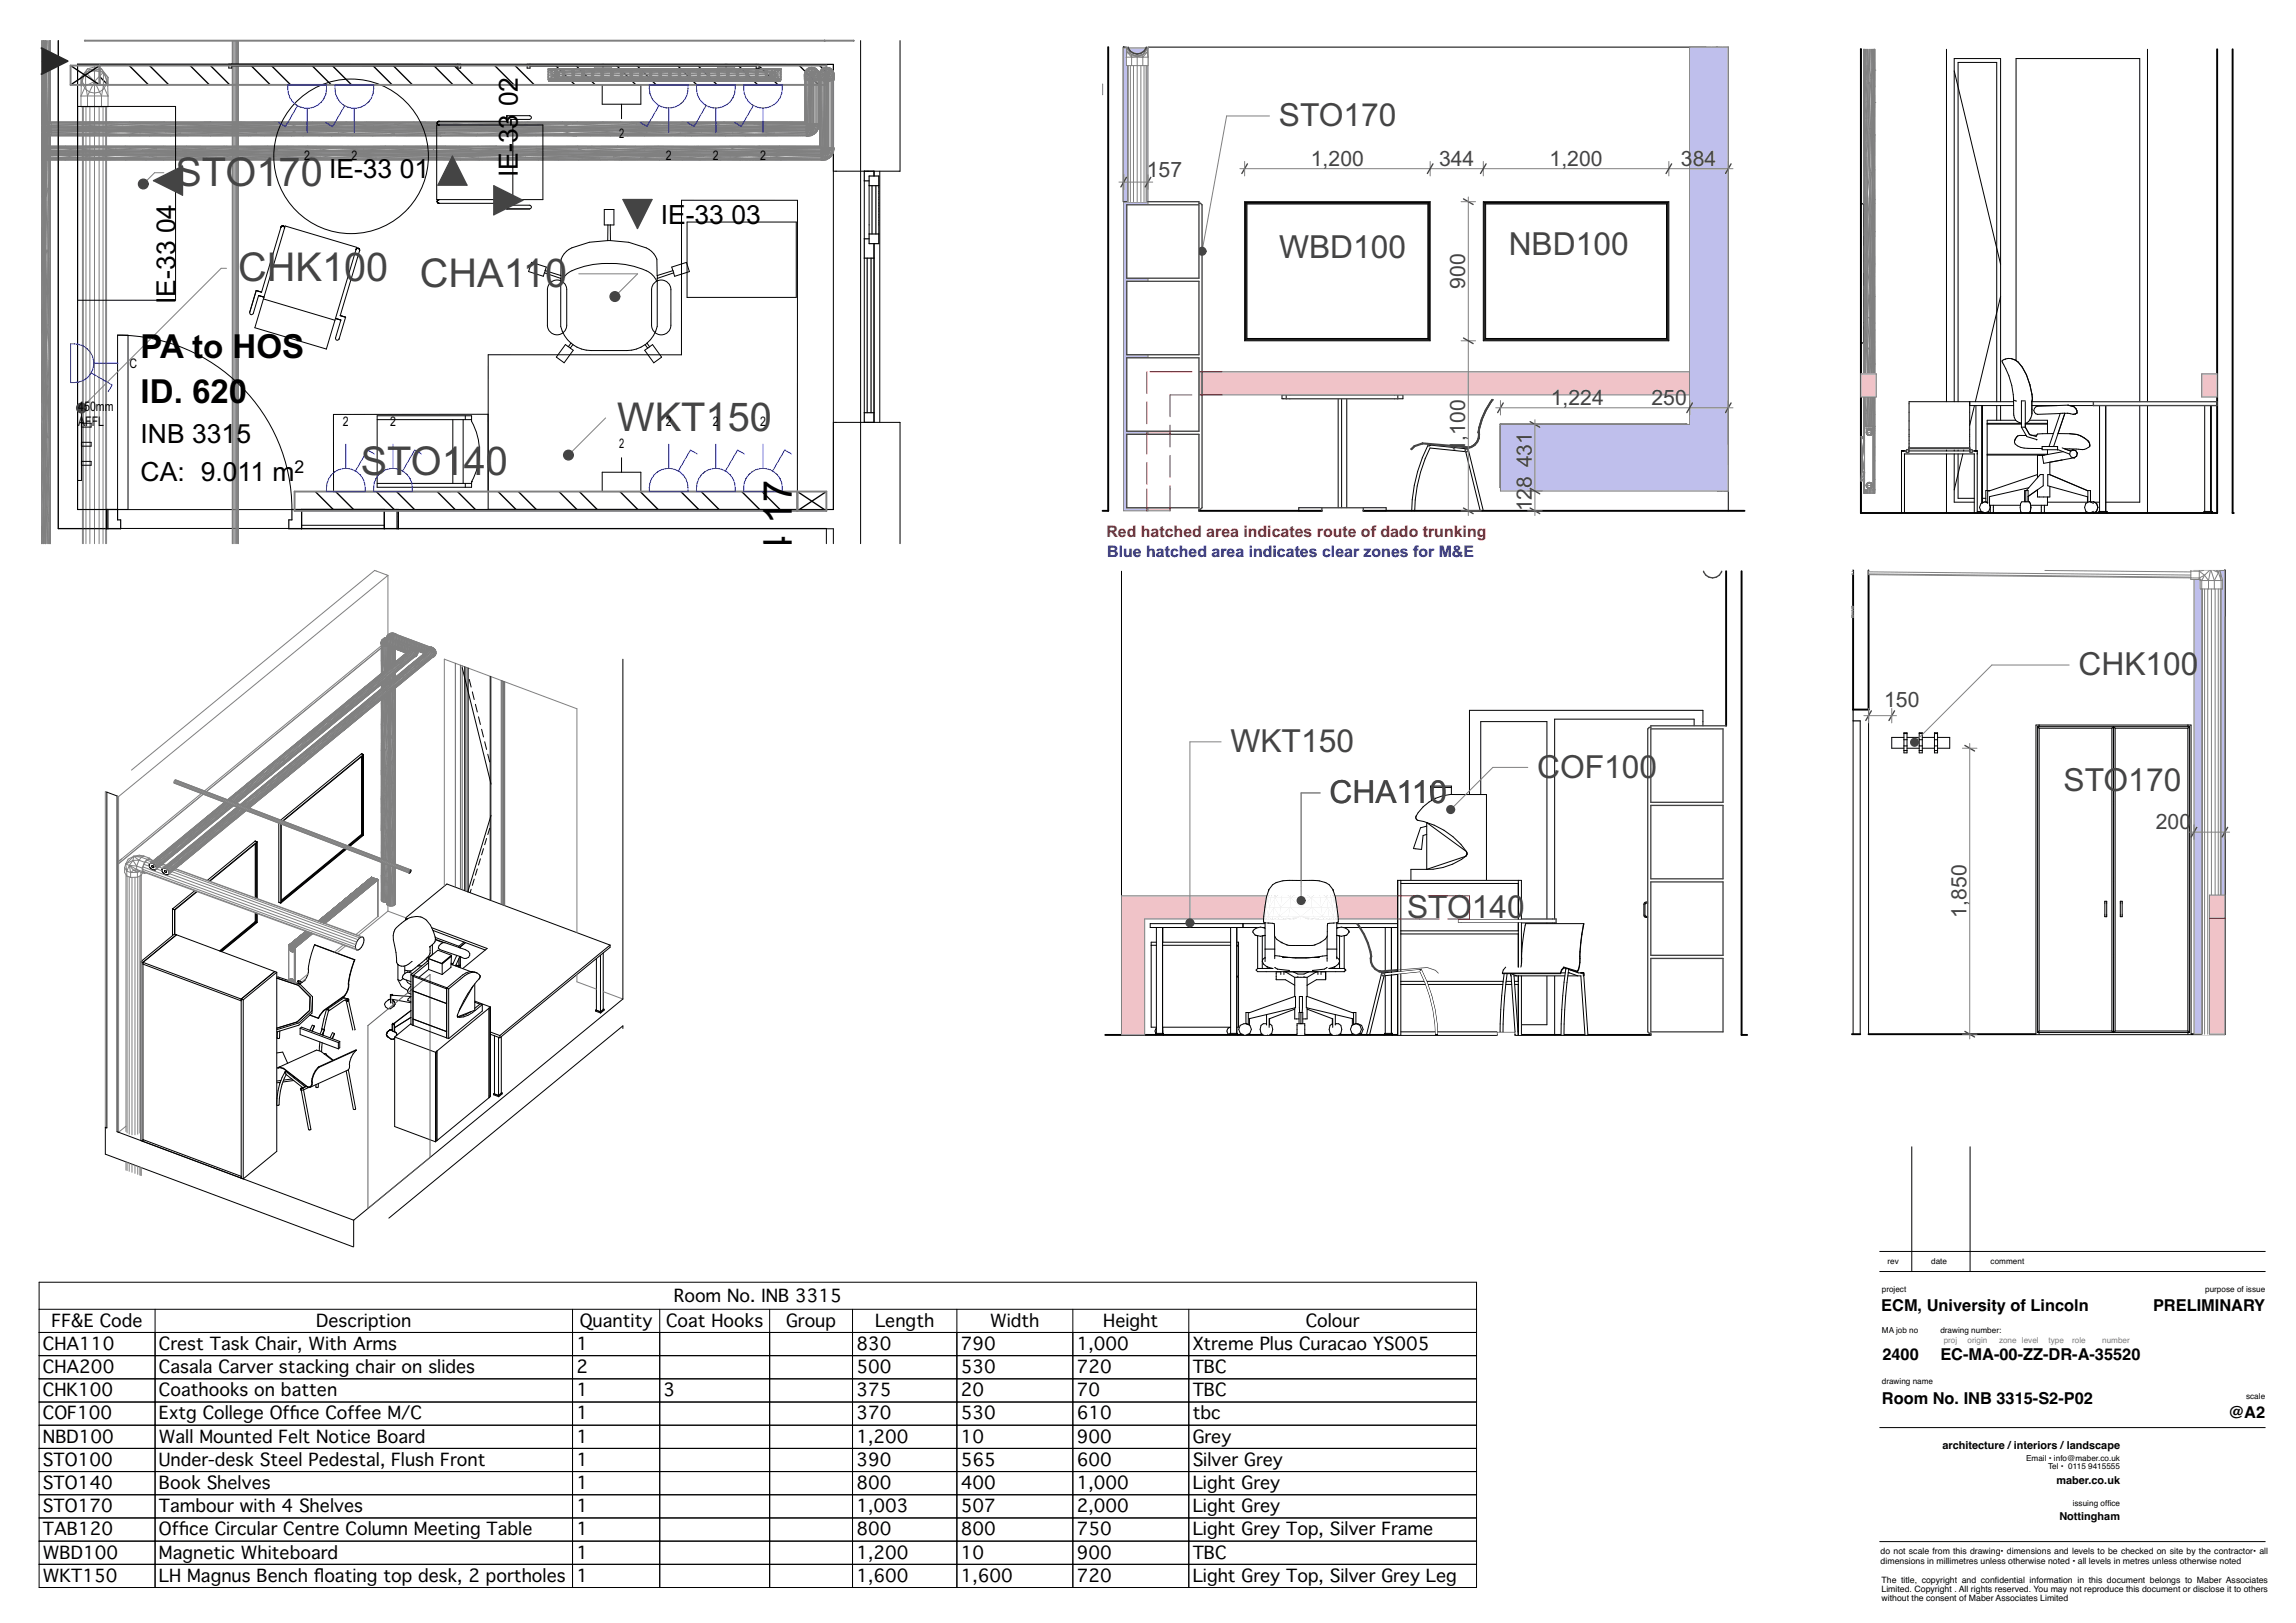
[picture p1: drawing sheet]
<svg xmlns="http://www.w3.org/2000/svg" width="594mm" height="420mm" viewBox="0 0 594 420" stroke-linecap="round" stroke-linejoin="round" font-family="sans-serif">
<defs><g id="words">
<g font-size="10.3" fill="#444">
<text x="45.4" y="48">STO170</text>
<text x="61.6" y="72.8">CHK100</text>
<text x="108.6" y="74.2">CHA110</text>
<text x="159.7" y="111.5">WKT150</text>
<text x="93.3" y="123">S</text>
<text x="100.2" y="123">TO1</text>
<text x="120" y="123">40</text>
</g>
<g font-size="10.3">
<text x="204.8" y="129.9" transform="rotate(-90 204.8 129.9)">7</text>
<text x="204.8" y="135.6" transform="rotate(-90 204.8 135.6)">1</text>
<text x="204.8" y="163" transform="rotate(-90 204.8 163)">IE-24</text>
</g>
<g font-size="8.6">
<text x="36.4" y="92.6">PA to</text>
<text x="60.2" y="92.6">HOS</text>
<text x="36.4" y="104.4">ID. 620</text>
</g>
<g font-size="8.2" fill="#444">
<text x="330.8" y="32.7">STO170</text>
<text x="390.3" y="66">NBD100</text>
<text x="330.9" y="66.7">WBD100</text>
<text x="537.7" y="174.7">CHK100</text>
<text x="318.3" y="194.6">WKT150</text>
<text x="397.7" y="201.2">C</text>
<text x="403.6" y="201.2">OF100</text>
<text x="343.9" y="207.8">CHA110</text>
<text x="533.9" y="204.6">STO170</text>
<text x="364" y="237.6">STO</text>
<text x="380.8" y="237.6">140</text>
</g>
<g font-size="6.9">
<text x="134" y="27.5" transform="rotate(-90 134 27.5)">02</text>
<text x="134" y="33.3" transform="rotate(-90 134 33.3)">3</text>
<text x="134" y="39.4" transform="rotate(-90 134 39.4)">-</text>
<text x="134" y="37.1" transform="rotate(-90 134 37.1)">3</text>
<text x="85.1" y="46.1">IE-33</text>
<text x="103.4" y="46.1">01</text>
<text x="134" y="45.8" transform="rotate(-90 134 45.8)">IE</text>
<text x="170.9" y="57.8">IE</text>
<text x="177.4" y="57.8">-</text>
<text x="179.7" y="57.8">33</text>
<text x="189.2" y="57.8">03</text>
<text x="45.4" y="60.4" transform="rotate(-90 45.4 60.4)">04</text>
<text x="45.4" y="78.7" transform="rotate(-90 45.4 78.7)">IE-33</text>
<text x="36.4" y="114.6">INB 331</text>
<text x="61.1" y="114.6">5</text>
<text x="36.4" y="124.4">CA: 9.0</text>
<text x="61.5" y="124.4">11 m</text>
</g>
<g font-size="5.5" fill="#444">
<text x="296.7" y="45.9">157</text>
<text x="339.1" y="42.9">1,200</text>
<text x="372.3" y="42.9">344</text>
<text x="400.9" y="42.9">1,200</text>
<text x="434.9" y="42.9">3</text>
<text x="437.9" y="42.9">84</text>
<text x="379.1" y="74.8" transform="rotate(-90 379.1 74.8)">900</text>
<text x="401.2" y="104.7">1,224</text>
<text x="427.2" y="104.7">250</text>
<text x="379.1" y="117.1" transform="rotate(-90 379.1 117.1)">1,100</text>
<text x="396.3" y="120.9" transform="rotate(-90 396.3 120.9)">431</text>
<text x="396.3" y="126.2" transform="rotate(-90 396.3 126.2)">8</text>
<text x="396.3" y="132.3" transform="rotate(-90 396.3 132.3)">12</text>
<text x="487.4" y="183">150</text>
<text x="557.7" y="214.5">200</text>
<text x="508.8" y="237.5" transform="rotate(-90 508.8 237.5)">1,850</text>
</g>
<text font-size="4.6" x="76.2" y="122.4">2</text>
<g font-size="4.5">
<text x="174.3" y="336.8">Room No. INB 3315</text>
<text x="13.4" y="343.3">FF&amp;E Code</text>
<text x="81.8" y="343.3">Description</text>
<text x="150" y="343.3">Quantity</text>
<text x="172.3" y="343.3">Coat Hooks</text>
<text x="203.4" y="343.3">Group</text>
<text x="226.4" y="343.3">Length</text>
<text x="256.2" y="343.3">Width</text>
<text x="285.4" y="343.3">Height</text>
<text x="337.8" y="343.3">Colour</text>
<text x="11.1" y="349.3">CHA110</text>
<text x="41.1" y="349.3">Crest Task Chair, With Arms</text>
<text x="149.1" y="349.3">1</text>
<text x="221.6" y="349.3">830</text>
<text x="248.6" y="349.3">790</text>
<text x="278.6" y="349.3">1,000</text>
<text x="308.6" y="349.3">Xtreme Plus Curacao YS005</text>
<text x="11.1" y="355.3">CHA200</text>
<text x="41.1" y="355.3">Casala Carver stacking chair on slides</text>
<text x="149.1" y="355.3">2</text>
<text x="221.6" y="355.3">500</text>
<text x="248.6" y="355.3">530</text>
<text x="278.6" y="355.3">720</text>
<text x="308.6" y="355.3">TBC</text>
<text x="11.1" y="361.3">CHK100</text>
<text x="41.1" y="361.3">Coathooks on batten</text>
<text x="149.1" y="361.3">1</text>
<text x="171.7" y="361.3">3</text>
<text x="221.6" y="361.3">375</text>
<text x="248.6" y="361.3">20</text>
<text x="278.6" y="361.3">70</text>
<text x="308.6" y="361.3">TBC</text>
<text x="11.1" y="367.3">COF100</text>
<text x="41.1" y="367.3">Extg College Offce Coffee M/C</text>
<text x="74.9" y="367.3">i</text>
<text x="149.1" y="367.3">1</text>
<text x="221.6" y="367.3">370</text>
<text x="248.6" y="367.3">530</text>
<text x="278.6" y="367.3">610</text>
<text x="308.6" y="367.3">tbc</text>
<text x="11.1" y="373.3">NBD100</text>
<text x="41.1" y="373.3">Wall Mounted Felt Notice Board</text>
<text x="149.1" y="373.3">1</text>
<text x="221.6" y="373.3">1,200</text>
<text x="248.6" y="373.3">10</text>
<text x="278.6" y="373.3">900</text>
<text x="308.6" y="373.3">Grey</text>
<text x="11.1" y="379.3">STO100</text>
<text x="41.1" y="379.3">Under-desk Steel Pedestal, Flush Front</text>
<text x="149.1" y="379.3">1</text>
<text x="221.6" y="379.3">390</text>
<text x="248.6" y="379.3">565</text>
<text x="278.6" y="379.3">600</text>
<text x="308.6" y="379.3">Silver Grey</text>
<text x="11.1" y="385.3">STO140</text>
<text x="41.1" y="385.3">Book Shelves</text>
<text x="149.1" y="385.3">1</text>
<text x="221.6" y="385.3">800</text>
<text x="248.6" y="385.3">400</text>
<text x="278.6" y="385.3">1,000</text>
<text x="308.6" y="385.3">Light Grey</text>
<text x="11.1" y="391.3">STO170</text>
<text x="41.1" y="391.3">Tambour with 4 Shelves</text>
<text x="149.1" y="391.3">1</text>
<text x="221.6" y="391.3">1,003</text>
<text x="248.6" y="391.3">507</text>
<text x="278.6" y="391.3">2,000</text>
<text x="308.6" y="391.3">Light Grey</text>
<text x="11.1" y="397.3">TAB120</text>
<text x="41.1" y="397.3">Offce Circular Centre Column Meeting Table</text>
<text x="46.2" y="397.3">i</text>
<text x="149.1" y="397.3">1</text>
<text x="221.6" y="397.3">800</text>
<text x="248.6" y="397.3">800</text>
<text x="278.6" y="397.3">750</text>
<text x="308.6" y="397.3">Light Grey Top, Silver Frame</text>
<text x="11.1" y="403.3">WBD100</text>
<text x="41.1" y="403.3">Magnetic Whiteboard</text>
<text x="149.1" y="403.3">1</text>
<text x="221.6" y="403.3">1,200</text>
<text x="248.6" y="403.3">10</text>
<text x="278.6" y="403.3">900</text>
<text x="308.6" y="403.3">TBC</text>
<text x="11.1" y="409.3">WKT150</text>
<text x="41.1" y="409.3">LH Magnus Bench foating top desk, 2 portholes</text>
<text x="81.2" y="409.3">l</text>
<text x="149.1" y="409.3">1</text>
<text x="221.6" y="409.3">1,600</text>
<text x="248.6" y="409.3">1,600</text>
<text x="278.6" y="409.3">720</text>
<text x="308.6" y="409.3">Light Grey Top, Silver Grey Leg</text>
</g>
<g font-size="4.2">
<text x="486.7" y="339.2">ECM, University of Lincoln</text>
<text x="557" y="339.2">PRELIMINARY</text>
<text x="487" y="352">2400</text>
<text x="502" y="352">EC-MA-00-ZZ-DR-A-35520</text>
<text x="486.9" y="363.3">Room No. INB 3315-S2-P02</text>
<text x="576.5" y="367">@A2</text>
</g>
<text font-size="4.1" fill="#c30c20" x="286.3" y="138.9">Red hatched area indicates route of dado trunking</text>
<text font-size="4.1" fill="#0000b3" x="286.5" y="144.1">Blue hatched area indicates clear zones for M&amp;E</text>
<g font-size="3.4">
<text x="160.2" y="35.8">2</text>
<text x="78.7" y="41.5">2</text>
<text x="90.9" y="41.5">2</text>
<text x="172.2" y="41.4">2</text>
<text x="184.4" y="41.4">2</text>
<text x="196.6" y="41.4">2</text>
<text x="33.5" y="95.3">C</text>
<text x="20.2" y="106.5">4</text>
<text x="21.8" y="106.5">5</text>
<text x="23.3" y="106.5">0</text>
<text x="24.8" y="106.5">m</text>
<text x="27.1" y="106.5">m</text>
<text x="20.2" y="110.3">A</text>
<text x="22.1" y="110.3">F</text>
<text x="23.7" y="110.3">F</text>
<text x="25.4" y="110.3">L</text>
<text x="88.7" y="110.3">2</text>
<text x="100.9" y="110.3">2</text>
<text x="172.2" y="110.3">2</text>
<text x="184.4" y="110.3">2</text>
<text x="196.6" y="110.3">2</text>
<text x="160.2" y="115.9">2</text>
</g>
<g font-size="2.8">
<text x="502.5" y="374.9">architecture /interiors /landscape</text>
<text x="532" y="384.1">maber.co.uk</text>
<text x="532.8" y="393.4">Nottingham</text>
</g>
<g font-size="2.3">
<text x="486.5" y="402.3">do not scale from this drawing• dimensions and levels to be checked on site by the contractor• all</text>
<text x="486.5" y="404.7">dimensions in millimetres unless otherwise noted • all levels in metres unless otherwise noted</text>
<text x="486.8" y="409.7">The title, copyright and confdential information in this document belongs to Maber Associates</text>
<text x="486.8" y="412">Limited. Copyright . All rights reserved. You may not reproduce this document or disclose it to others</text>
<text x="516.1" y="409.7">i</text>
<text x="486.8" y="414.2">without the consent of Maber Associates Limited</text>
</g>
<g font-size="2.1">
<text x="488.3" y="327.1">rev</text>
<text x="499.6" y="327.1">date</text>
<text x="515" y="327.1">comment</text>
<text x="486.8" y="334.3">project</text>
<text x="570.5" y="334.3">purpose of issue</text>
<text x="486.9" y="345">MA job no</text>
<text x="502" y="345">drawing number:</text>
<text x="486.8" y="358.2">drawing name</text>
<text x="581.1" y="362">scale</text>
<text x="524.2" y="378.1">Email • info@maber.co.uk</text>
<text x="529.9" y="380.2">Tel • 0115</text>
<text x="540.2" y="380.2">9415555</text>
<text x="536.2" y="389.8">issuing offce</text>
<text x="545.2" y="389.8">i</text>
</g>
<g font-size="2.1" fill="#7f7f7f">
<text x="502.9" y="347.6">proj</text>
<text x="509" y="347.6">origin</text>
<text x="517.2" y="347.6">zone level</text>
<text x="530" y="347.6">type</text>
<text x="536.1" y="347.6">role</text>
<text x="543.9" y="347.6">number</text>
</g>
</g></defs>
<path d="M486.3 329h99.7M486.3 323.9h99.7M486.3 369.4h99.7M486.3 398.9h99.7" fill="none" stroke="#000" stroke-width=".26"/>
<path d="M560.4 372.2h24.3v23.8h-24.3z" fill-rule="evenodd" fill="#fff"/>
<g fill="none" stroke="#000" stroke-width=".26">
<path d="M494.6 296.8v32.2M509.7 296.8v32.2M10.1 331.8h371.9v79h-371.9zM10.1 338.8h371.9M40.1 338.8v72M148.1 338.8v72M170.7 338.8v72M199.1 338.8v72M220.6 338.8v72M247.6 338.8v72M277.6 338.8v72M307.6 338.8v72"/>
<path d="M10.1 344.8h371.9M10.1 350.8h371.9M10.1 356.8h371.9M10.1 362.8h371.9M10.1 368.8h371.9M10.1 374.8h371.9M10.1 380.8h371.9M10.1 386.8h371.9M10.1 392.8h371.9M10.1 398.8h371.9M10.1 404.8h371.9"/>
</g>
<!-- layer: A-35-M_FFE-Zone -->
<path d="M15.1 10.5v126.3h198.7v3.9M20.1 16.7h195.5v115.2h-195.5z" fill="none" stroke="#000" stroke-width=".26"/>
<!-- layer: X_03_SmallPower$0$2059 E Third Small power$0$E6100_TRNK -->
<g fill="none" stroke="#000" stroke-width=".35">
<path d="M22.2 10.5h.1M25.8 19.8l2.1 2.2M27.5 10.5h.1M33.4 17l5 5M38 10.5h.1M38.7 17l5 5M43.2 10.5h.1M49.2 17l5 5M53.7 10.5h.1M54.4 17l5 5M59 10.5h.1M65 17l5 5"/>
<path d="M69.5 10.5h.1M70.2 17l5 5M74.7 10.5h.1M80.7 17l5 5M85.2 10.5h.1M86 17l5 5M90.5 10.5h.1M96.5 17l5 5M101 10.5h.1M101.7 17l5 5M106.3 10.5h.1M112.2 17l5 5"/>
<path d="M116.8 10.5h.1M117.5 17l5 5M122 10.5h.1M128 17l5 5M132.5 10.5h.1M133.2 17l5 5M137.8 10.5h.1M143.8 17l5 5M148.3 10.5h.1M149 17l5 5M153.5 10.5h.1M159.5 17l5 5"/>
<path d="M164 10.5h.1M164.8 17l5 5M169.3 10.5h.1M175.3 17l5 5M179.8 10.5h.1M180.5 17l5 5M185.1 10.5h.1M191 17l5 5M195.6 10.5h.1M196.3 17l5 5M200.8 10.5h.1M206.8 17l5 5"/>
<path d="M211.3 10.5h.1M212 17l1.8 1.7M81.6 127.2l5 5M86.8 127.2l5 5M97.3 127.2l5 5M102.6 127.2l5 5M113.1 127.2l5 5M118.3 127.2l5 5M128.9 127.2l5 5M134.1 127.2l5 5M144.6 127.2l5 5M149.9 127.2l5 5"/>
<path d="M160.4 127.2l5 5M165.6 127.2l5 5M176.1 127.2l5 5M181.4 127.2l5 5M191.9 127.2l5 5M197.1 127.2l5 5"/>
</g>
<!-- layer: A-25-M_Wall_Ext -->
<path d="M215.6 16.7v27.6M232.8 10.5v33.8M215.6 109.3v22.5M232.8 109.3v31.4M215.6 136.8v3.9" fill="none" stroke="#000" stroke-width=".26"/>
<g fill="#fff">
<path d="M226.1 44.3h1.5v65h-1.5v-46.2h1.2v-17.5h-1.2z" fill-rule="evenodd"/>
<path d="M223.6 66.8h2.5v40h-2.5z" fill-rule="evenodd"/>
<path d="M223.6 46.8h1.2v15h-1.2z" fill-rule="evenodd"/>
<path d="M224.8 48.1h2.5v12.5h-2.5z" fill-rule="evenodd"/>
</g>
<path d="M215.6 44.3h17.2M223.6 46.8v15M224.8 48.1v12.5M226.1 44.3v1.3M227.3 48.1v12.5M227.6 44.3v65M223.6 66.8v40M226.1 66.8v40M226.1 63.1v46.2M215.6 109.3h17.2" fill="none" stroke="#000" stroke-width=".26"/>
<path d="M224.8 45.6h2.5v2.5h-2.5zM225.6 48.1v12.5M226.1 45.6v-1.3h-2.5v2.5h1.2M226.6 48.1v12.5M224.3 66.8v40M224.8 61.8h-1.2v5h2.5v-3.7M224.8 60.6h2.5v2.5h-2.5zM225.3 66.8v40M223.6 106.8h2.5v2.5h-2.5z" fill="none" stroke="#000" stroke-width=".3"/>
<!-- layer: Y-15-M-567-M_MECH_EQP.Revit MEP -->
<g fill="none" stroke="#808080" stroke-width=".26">
<path d="M141.8 17.8v2.9M141.8 17.8l.1 .1M141.8 17.8h60.2M141.8 18.5v.1M141.8 17.8h.4M141.8 19.9v.7M141.8 19.9l.1 .2M141.8 17.8v1.5M141.8 17.8l14.3 .3M141.8 17.8l.1 .6M141.8 18.6l.1 .5M141.8 19.3l.1 .2"/>
<path d="M141.8 19.3v.6M141.9 17.9v2.7M141.9 19.5l-.1 .4M141.9 19.1l-.1 .2M141.9 17.9l1.7 .2M141.9 19.1l1.5 .4M141.9 18.4l1.5 1.1M141.9 18.7l1.5 .8M141.9 17.9l1.5 1.6M141.9 17.9l6.1 .2M141.9 17.9l8.6 .2M141.9 17.9l11.7 .2"/>
<path d="M141.9 17.9h60M141.9 17.9l29.2 .2M141.9 18.4l-.1 .2M141.9 17.9l3.6 .2M141.9 17.9l1.5 .3M141.9 17.9l1.5 .4M141.9 17.9l1.5 1.1M141.9 17.9l1.5 1M141.9 17.9l1.6 .2M141.9 17.9l6.7 .2M141.9 17.9l4.2 .2M141.9 17.9l21.7 .2"/>
<path d="M141.9 17.9l9.2 .2M142.2 17.8l-.3 .1M142.6 17.8h-.4M142.6 17.8h.5M143.1 17.8h.9M143.4 19.5v.1M143.4 18.9v.1M143.4 18.3h.1M143.4 19.5l-1.5 1.1M143.4 18.3v.6M143.4 19v.5M143.4 19.6v.5"/>
<path d="M143.4 19.5h.1M143.4 18.9h.1M143.4 18.3v.1M143.4 19.5l-1.5 .6M143.4 19.5h-1.5M143.4 19.6l-1.5 1M143.4 19.6h.1M143.4 19h.1M143.4 19.5h.7M143.4 18.8h.7M143.4 19h.7M143.4 18.2v.1"/>
<path d="M143.4 19.6l.1 .4M143.4 19.6l.1 .1M143.4 19l.1 .1M143.4 18.8v.1M143.4 19l.1 .4M143.4 18.4h.1M143.5 19.7h.6M143.5 18.4h.6M143.5 18.4v.1M143.5 18.2h-.1M143.5 19.7v.3M143.5 19.7h.1"/>
<path d="M143.5 19.1h.1M143.5 19.4l-.1 .1M143.5 18.8h-.1M143.5 19.1v.3M143.5 18.4l-.1 .4M143.5 18.1v.1M143.5 18.5v.3M143.5 19.7l.1 .3M143.5 19.4h.1M143.5 18.8h.1M143.5 19.1l.1 .3M143.5 18.5h.1"/>
<path d="M143.6 19.7l1.9 .3M143.6 20h-.1M143.6 18.1h-.1M143.6 18.5v.2M143.6 19.1v.3M143.6 19.7v.3M143.6 19.1l1.9 .3M143.6 19.4h-.1M143.6 18.7l-.1 .1M143.6 18.5h.1M143.6 18.5l-.1 .3M143.6 18.5h.5"/>
<path d="M143.6 18.1h56.9M143.6 20h.1M143.6 18.1h.1M143.6 19.7h1.9M143.6 19.4h1.9M143.6 19.4h.1M143.6 19.1h1.9M143.6 18.7h1.9M143.6 18.5h1.9M144 17.8h.5M144.1 18.4l.1 .1M144.1 20h.1"/>
<path d="M144.1 20h-.3M144.1 18.8h.1M144.1 18.9h.1M144.1 19.1h.1M144.1 19h.1M144.1 18.4l-.6 .1M144.1 18.5h.1M144.2 19.5h.1M144.2 19.5h-.1M144.2 19.6h.1M144.2 18.4h.1M144.2 19.4v.1"/>
<path d="M144.2 19.4h.1M144.2 18.8v.1M144.2 19.7h.1M144.2 18.7v.4M144.2 19.6v.1M144.2 19.6l-.1 .1M144.2 18.9v.1M144.2 18.8h-.1M144.2 19v.1M144.2 19.5v.1M144.2 18.5h.1M144.2 19.4v.3"/>
<path d="M144.2 18.9h.1M144.2 18.4l.1 .1M144.2 20h.1M144.2 18.7l.1 .4M144.3 20h.1M144.3 18.7l.1 .4M144.4 19.4l-.1 .3M144.4 19.4v.3M144.4 20h.1M144.4 19.1l.1-.4v.4M144.5 20h.1M144.5 17.8h.4"/>
<path d="M144.5 17.8h-.5M144.5 17.8h.1M144.6 18.7v.1M144.6 19.4l.1 .1M144.6 18.8v.3M144.6 18.8l.1 .3v-.1M144.7 19.4v.1M144.7 19.7h.1M144.7 19.5l-.1 .2v-.3l-.1 .3M144.7 19.5v.2M144.7 19.4v.3M144.8 19.4l-.1 .3"/>
<path d="M144.9 17.8h-.4M145.4 17.8h-.5M145.5 20h.1M145.5 19.4h.1M145.5 19.7v.3M145.5 18.5v.2M145.5 19.1v.3M145.5 18.7h.1M145.5 18.5l-1.9 .2M145.5 18.1h.1M145.5 19.7h.1M145.5 19.7l.1 .3"/>
<path d="M145.5 19.1h.1M145.5 18.7l.1 .1M145.5 19.1l.1 .3M145.5 18.5h.1M145.6 18.1v.1M145.6 19.7h-.1M145.6 19.4h.1M145.6 19.7v.3M145.6 19.1h-.1M145.6 18.8h.1M145.6 18.5h-.1M145.6 18.5l-.1 .2"/>
<path d="M145.6 18.4v.1M145.6 19.7h.1M145.6 19.4v.1M145.6 19.7h.4M145.6 19.7l.4 .3M145.6 18.4v.4M145.6 19.1v.3M145.6 18.8h.4M145.6 19.1h.4M145.6 19.1h.1M145.6 19.4l.3 .1M145.6 19.4h.4"/>
<path d="M145.6 19.1l.4 .3M145.6 18.4h.4M145.6 18.2h.1M145.6 18.2h.4M145.6 19.6v.1M145.6 19.5h.1M145.6 19.5h.3M145.6 19.6l.4 .1M145.6 19h.3M145.6 19v.1M145.6 18.8l.1 .1M145.6 18.4h.1"/>
<path d="M145.6 18.2l.1 .1M145.6 18.4h.3M145.7 19.6h-.1M145.7 19.5h.1M145.7 19.5h.2M145.7 19.6h.2M145.7 19h-.1M145.7 18.9h.1M145.7 18.9h.2M145.7 18.3l-.1 .1M145.7 18.3h.1M145.7 18.3h.2"/>
<path d="M145.7 19.5v.1M145.7 19.5l.2 .1M145.7 18.9v.1M145.9 17.8h-2.8M145.9 17.8h-.5M145.9 19.5v.1M145.9 18.9v.1M145.9 18.9l-.2 .1M145.9 18.3h.1M145.9 19.5h.1M145.9 19.6h.1M145.9 19h.1"/>
<path d="M145.9 18.9h.1M145.9 19h-.3M145.9 18.9h-.2M145.9 18.3v.1M145.9 18.3h-.2M145.9 18.3l-.3 .1M145.9 19.6l.1 .1M145.9 19l.1 .1M145.9 18.8v.1M145.9 19l-.3 .1M145.9 18.8l-.2 .1M145.9 18.2v.1"/>
<path d="M145.9 18.4h.1M145.9 18.4h-.3M145.9 18.2l-.2 .1M146 18.4v.1M146 19.4l-.1 .1M146 19.7h.1M146 18.4v.4M146 19.1v.3M146 19.7v.3M146 19.1h.1M146 18.8h-.1M146 18.8h-.4"/>
<path d="M146 18.4l-.4 .4M146 18.2h-.1M146 18.2h-.4M146 18.1v.1M146 19.4h.1M146 18.5v.3M146 18.8h.1M146 19.1l.1 .3M146 18.5h.1M146 18.1l-.4 .1M146.1 19.7l1.9 .3M146.1 20h-.1"/>
<path d="M146.1 19.4h-.1M146.1 19.7v.3M146.1 19.1l1.9 .3M146.1 18.7l-.1 .1M146.1 19.1v.3M146.1 18.5l-.1 .3M146.1 18.1h-.1M146.1 18.5h.1M146.1 18.1h-.5M146.1 20h.1M146.1 19.4h1.9M146.1 19.4h.1"/>
<path d="M146.1 18.5v.2h1.9M146.1 18.5h1.9M146.1 18.1h.1M146.1 18.1h-.6M146.1 18.5v.2M146.4 17.8h-.5M147.1 17.8h-.7M147.1 17.8h.7M148 20h.1M148 19.4h.1M148 19.7h-1.9v.3M148 18.5v.2"/>
<path d="M148 19.1v.3M148 19.7v.3M148 19.1h-1.9v.3M148 18.7h.1M148 18.5l-1.9 .2M148 19.7h.1M148 18.5h.1M148 18.1h.1M148 19.1h.1M148 18.7l.1 .1M148.1 19.7h-.1M148.1 19.4h.1"/>
<path d="M148.1 18.5v.3M148.1 19.1v.3M148.1 19.7v.3M148.1 18.5h-.1M148.1 18.1v.1M148.1 19.1h-.1M148.1 18.8h.1M148.1 19.7h.4M148.1 19.7h.1M148.1 19.4v.1M148.1 18.4v.4M148.1 19.7l.4 .3"/>
<path d="M148.1 18.8h.4M148.1 19.1h.4M148.1 19.4h.4M148.1 18.4v.1M148.1 18.2h.1M148.1 19.1h.1M148.1 19.4l.3 .1M148.1 19.1l.4 .3M148.1 18.4h.4M148.1 18.2h.4M148.1 19.5h.3M148.1 19.6v.1"/>
<path d="M148.1 19.5h.1M148.1 19.6l.4 .1M148.1 19h.3M148.1 18.4h.1M148.1 18.2l.1 .1M148.1 19v.1M148.1 18.8l.1 .1M148.1 18.4h.3M148.2 19.6h-.1M148.2 19.5h.1M148.2 19.5h.2M148.2 19.6h.2"/>
<path d="M148.2 18.3l-.1 .1M148.2 18.3h.1M148.2 19h-.1M148.2 18.9h.1M148.2 19h.2M148.2 18.9h.2M148.2 18.3h.2M148.2 19.5v.1M148.2 19.5l.2 .1M148.2 18.9v.1M148.2 17.8h.5M148.2 17.8h-.4"/>
<path d="M148.4 19.5v.1M148.4 18.9v.1M148.4 18.3h.1M148.4 18.3h-.2M148.4 19.5h.1M148.4 19.6h.1M148.4 18.9h.1M148.4 19h.1M148.4 19h-.3M148.4 18.9h-.2M148.4 18.3v.1M148.4 19.6l.1 .1"/>
<path d="M148.4 19l-.3 .1M148.4 18.8v.1M148.4 19l.1 .1M148.4 18.8l-.2 .1M148.4 18.2v.1M148.4 18.4h.1M148.4 18.4h-.3M148.4 18.2l-.2 .1M148.5 19.7h.1M148.5 19.4l-.1 .1M148.5 18.4v.4M148.5 19.1v.3"/>
<path d="M148.5 19.7v.3M148.5 18.4v.1M148.5 19.1h.1M148.5 18.8h-.1M148.5 18.8h-.4M148.5 18.2h-.1M148.5 18.4l-.4 .4M148.5 18.2h-.4M148.5 19.4h.1M148.5 19.7l.1 .3M148.5 18.1v.1M148.5 18.8h.1"/>
<path d="M148.5 19.1l.1 .3M148.5 18.1l-.4 .1M148.5 18.5h.1M148.6 20h-.1M148.6 19.4h-.1M148.6 19.7l1.9 .3M148.6 18.5v.2M148.6 19.1v.3M148.6 19.7v.3M148.6 18.7l-.1 .1M148.6 19.1l1.9 .3M148.6 18.1h-.1"/>
<path d="M148.6 18.5h.1M148.6 18.5l-.1 .3M148.6 18.1h-.5M148.6 20h.1M148.6 19.4h1.9M148.6 19.4h.1M148.6 18.5v.2h1.9M148.6 18.5h1.9M148.6 18.1h-.6M148.6 18.1h.1M148.7 17.8l.2 .1M148.9 17.9l22.2 .2"/>
<path d="M149.1 17.8h2.4M149.1 17.8h-.4M149.1 17.8l-.2 .1M149.6 17.8h-.5M149.6 17.8h.5M150.1 17.8h.4M150.1 17.8l.2 .1M150.3 17.9l20.8 .2M150.5 20h.1M150.5 19.7h-1.9v.3M150.5 19.7v.3M150.5 19.4h.1"/>
<path d="M150.5 19.1h-1.9v.3M150.5 18.1h.1M150.5 18.5l-1.9 .2M150.5 18.7h.1M150.5 17.8h.5M150.5 17.8l-.2 .1M150.5 19.7h.1M150.5 18.5v.2M150.5 19.1v.3M150.5 19.7l.1 .3M150.5 18.5h.1M150.5 19.1h.1"/>
<path d="M150.5 18.7l.1 .1M150.5 19.1l.1 .3M150.6 18.1v.1M150.6 19.7h-.1M150.6 19.4h.1M150.6 19.7v.3M150.6 18.5v.3M150.6 19.1v.3M150.6 18.5h-.1M150.6 19.1h-.1M150.6 18.8h.1M150.6 18.5l-.1 .2"/>
<path d="M150.6 18.4v.1M150.6 19.7h.4M150.6 19.7h.1M150.6 19.4v.1M150.6 18.4v.4M150.6 18.8h.4M150.6 19.1h.4M150.6 19.4h.4M150.6 18.2h.1M150.6 19.4l.3 .1M150.6 19.1h.1M150.6 18.4h.4"/>
<path d="M150.6 19.7l.4 .3M150.6 19.1l.4 .3M150.6 19.5h.3M150.6 19.6v.1M150.6 19.5h.1M150.6 19h.3M150.6 18.2l.1 .1M150.6 18.4h.1M150.6 19v.1M150.6 18.8l.1 .1M150.6 18.4h.3M150.7 19.5h.2"/>
<path d="M150.7 19.6h.2M150.7 19.6h-.1M150.7 19.5h.1M150.7 19h.2M150.7 18.9h.2M150.7 18.3h.1M150.7 18.3l-.1 .1M150.7 19h-.1M150.7 18.9h.1M150.7 18.3h.2M150.7 19.5v.1M150.7 19.5l.2 .1"/>
<path d="M150.7 18.9v.1M150.9 19.5v.1M150.9 18.9l-.2 .1M150.9 18.9v.1M150.9 18.3h-.2M150.9 18.3h.1M150.9 19.5h.1M150.9 19.6h.1M150.9 19h-.3M150.9 18.9h.1M150.9 19h.1M150.9 18.9h-.2"/>
<path d="M150.9 18.3v.1M150.9 19.6l.1 .1M150.9 18.2l-.2 .1M150.9 18.8v.1M150.9 19l.1 .1M150.9 18.8l-.2 .1M150.9 18.2v.1M150.9 18.4h.1M150.9 19l-.3 .1M150.9 18.4h-.3M151 18.4v.1M151 19.7h.1"/>
<path d="M151 19.4l-.1 .1M151 18.2h-.4M151 19.1h.1M151 18.8h-.1M151 18.2h-.1M151 18.4v.4M151 19.1v.3M151 19.7v.3M151 18.4l-.4 .4M151 18.1v.1M151 19.4h.1M151 18.8h.1"/>
<path d="M151 18.5h.1M151 18.5v.3M151 19.7l.1 .3M151 19.1l.1 .3M151 18.1l-.4 .1M151.1 19.1l1.9 .3M151.1 20h-.1M151.1 19.7l1.9 .3M151.1 19.4h-.1M151.1 18.7l-.1 .1M151.1 18.1h-.1M151.1 18.5h.1"/>
<path d="M151.1 18.5v.2M151.1 19.1v.3M151.1 19.7v.3M151.1 18.5l-.1 .3M151.1 18.1h-.5M151.1 20h.1M151.1 19.7h1.9M151.1 19.4h1.9M151.1 19.4h.1M151.1 19.1h1.9M151.1 18.7h1.9M151.1 18.5h1.9"/>
<path d="M151.1 18.1h-.6M151.1 18.1h.1M151.5 17.8h.5M151.5 17.8h-.5M152 17.8h1.4M152 17.8h.5M152.5 17.8h.4M152.7 17.8h.1M153 20h.1M153 18.5l-1.9 .2M153 19.4h.1M153 18.1h.1"/>
<path d="M153 18.7h.1M153 18.5v.2M153 19.1v.3M153 19.7v.3M153 19.1h.1M153 19.7h.1M153 18.5h.1M153 19.7l.1 .3M153 19.1l.1 .3M153 18.7l.1 .1M153.1 19.7h-.1M153.1 19.4h.1"/>
<path d="M153.1 18.1v.1M153.1 18.5h-.1M153.1 19.7v.3M153.1 18.8h.1M153.1 19.1h-.1M153.1 18.5l-.1 .2M153.1 19.7h.4M153.1 19.7h.1M153.1 19.4v.1M153.1 18.8h.4M153.1 19.1h.4M153.1 19.4h.4"/>
<path d="M153.1 18.2h.1M153.1 18.4v.1M153.1 18.4h.4M153.1 18.2h.4M153.1 19.4l.3 .1M153.1 18.4v.4M153.1 19.1v.3M153.1 19.7l.4 .3M153.1 19.1l.4 .3M153.1 19.1h.1M153.1 19.5h.3M153.1 19.6v.1"/>
<path d="M153.1 19.5h.1M153.1 19h.3M153.1 18.2l.1 .1M153.1 18.4h.1M153.1 18.4h.3M153.1 19.6l.4 .1M153.1 19v.1M153.1 18.8l.1 .1M153.2 19.5h.2M153.2 19.6h.2M153.2 19.6h-.1M153.2 19.5h.1"/>
<path d="M153.2 19h.2M153.2 18.9h.2M153.2 18.3h.1M153.2 18.3l-.1 .1M153.2 18.3h.2M153.2 19.5l.2 .1M153.2 19h-.1M153.2 18.9h.1M153.2 19.5v.1M153.2 18.9v.1M153.4 17.8h.4M153.4 17.8h-.5"/>
<path d="M153.4 19.5v.1M153.4 18.9v.1M153.4 18.3h.1M153.4 18.3h-.2M153.4 19.6h.1M153.4 19.5h.1M153.4 19h.1M153.4 18.9h.1M153.4 19h-.3M153.4 18.9l-.2 .1M153.4 18.3v.1M153.4 18.3l-.3 .1"/>
<path d="M153.4 18.4h-.3M153.4 18.2l-.2 .1M153.4 19.6l.1 .1M153.4 19l.1 .1M153.4 18.8v.1M153.4 19l-.3 .1M153.4 18.2v.1M153.4 18.4h.1M153.4 18.8l-.2 .1M153.5 19.7h.1M153.5 18.2h-.4M153.5 18.4v.1"/>
<path d="M153.5 19.4l-.1 .1M153.5 19.7v.3M153.5 18.4v.4M153.5 19.1v.3M153.5 19.1h.1M153.5 18.8h-.1M153.5 18.2h-.1M153.5 18.4l-.4 .4M153.5 18.8h-.4M153.5 19.4h.1M153.5 18.1v.1M153.5 18.5v.3"/>
<path d="M153.5 18.8h.1M153.5 19.1l.1 .3M153.5 18.5h.1M153.5 18.1l-.4 .1M153.6 20h-.1M153.6 19.7l1.9 .3M153.6 19.4h-.1M153.6 19.1l1.9 .3M153.6 19.7v.3M153.6 18.7l-.1 .1M153.6 19.1v.3M153.6 18.1h-.1"/>
<path d="M153.6 18.5h.1M153.6 18.5l-.1 .3M153.6 18.1h-.5M153.6 17.8h-.2M153.6 17.8h.2M153.6 17.8l.2-.3h4.4l.2 .3M153.6 19.4h1.9M153.6 18.5v.2h1.9M153.6 18.5h1.9M153.6 20h.1M153.6 19.4h.1M153.6 18.1h.1"/>
<path d="M153.6 18.5v.2M153.6 18.1h-.6M153.8 17.8h4.4M154.3 17.8h-.5M154.3 17.8h.5M154.8 17.8l.2 .1M155 17.9l16.1 .2M155.2 17.8h.5M155.2 17.8h-.4M155.2 17.8l-.2 .1M155.5 19.7h-1.9v.3M155.5 20h.1"/>
<path d="M155.5 18.5l-1.9 .2M155.5 19.1h-1.9v.3M155.5 19.4h.1M155.5 18.7h.1M155.5 19.7v.3M155.5 18.5v.2M155.5 19.1v.3M155.5 18.1h.1M155.5 19.7h.1M155.5 18.5h.1M155.5 19.1h.1M155.5 18.7l.1 .1"/>
<path d="M155.6 18.1v.1M155.6 19.4h.1M155.6 19.7h-.1M155.6 18.5h-.1M155.6 19.7v.3M155.6 18.5v.3M155.6 19.1v.3M155.6 19.1h-.1M155.6 18.8h.1M155.6 18.4v.1M155.6 19.7h.4M155.6 18.8h.4"/>
<path d="M155.6 19.1h.4M155.6 19.4h.4M155.6 18.4h.4M155.6 18.2h.4M155.6 19.4l.3 .1M155.6 19.7l.4 .3M155.6 19.7h.1M155.6 19.4v.1M155.6 18.4v.4M155.6 19.1l.4 .3M155.6 18.2h.1M155.6 19.1h.1"/>
<path d="M155.6 19.5h.3M155.6 19h.3M155.6 18.4h.3M155.6 19.6v.1M155.6 19.5h.1M155.6 19.6l.4 .1M155.6 18.4h.1M155.6 18.2l.1 .1M155.6 19v.1M155.6 18.8l.1 .1M155.7 19.5h.2M155.7 19.6h.2"/>
<path d="M155.7 19h.2M155.7 18.9h.2M155.7 18.3h.2M155.7 19.6h-.1M155.7 19.5h.1M155.7 18.3l-.1 .1M155.7 18.3h.1M155.7 19h-.1M155.7 18.9h.1M155.7 19.5v.1M155.7 19.5l.2 .1M155.7 18.9v.1"/>
<path d="M155.7 17.8h.5M155.9 19.5v.1M155.9 18.9v.1M155.9 18.3h.1M155.9 18.3h-.2M155.9 19.5h.1M155.9 19.6h.1M155.9 19h.1M155.9 18.9h.1M155.9 18.3v.1M155.9 19h-.3M155.9 18.9l-.2 .1"/>
<path d="M155.9 17.8h.3M155.9 17.8h-.2M155.9 18.2l-.2 .1M155.9 17.5v-.8l-.2-.1h.5l-.2 .1v.8M155.9 19.6l.1 .1M155.9 19l.1 .1M155.9 18.8v.1M155.9 18.2v.1M155.9 18.4h.1M155.9 18.8l-.2 .1M155.9 19l-.3 .1M155.9 17.7v.1"/>
<path d="M155.9 17h.1M155.9 18.4h-.3M156 18.4v.1M156 18.4v.4M156 19.1v.3M156 19.7v.3M156 19.4l-.1 .1M156 19.7h.1M156 19.1h.1M156 18.8h-.1M156 18.4l-.4 .4M156 18.2h-.1"/>
<path d="M156 18.2h-.4M156 18.8h-.4M156 18.1v.1M156 19.7l.1 .3M156 19.4h.1M156 18.8h.1M156 18.5h.1M156 19.1l.1 .3M156 18.1l-.4 .1M156 17.7v.1M156.1 19.7l1.9 .3M156.1 20h-.1"/>
<path d="M156.1 19.1l1.9 .3M156.1 18.5v.2M156.1 19.1v.3M156.1 19.7v.3M156.1 19.4h-.1M156.1 18.7l-.1 .1M156.1 18.1h-.1M156.1 18.5h.1M156.1 18.5l-.1 .3M156.1 18.1h-.5M156.1 19.4h1.9M156.1 18.5v.2h1.9"/>
<path d="M156.1 18.5h1.9M156.1 20h.1M156.1 19.4h.1M156.1 18.1h.1M156.1 18.1h-.6M156.2 17.8h.5M156.7 17.8h.4M157.6 17.8h-.5M157.6 17.8h.5M158 19.7h-1.9v.3M158 20h.1M158 19.1h-1.9v.3"/>
<path d="M158 18.7h.1M158 19.4h.1M158 18.5l-1.9 .2M158 18.1h.1M158 18.5h.1M158 19.7h.1M158 18.5v.2M158 19.1v.3M158 19.7v.3M158 19.7l.1 .3M158 19.1l.1 .3M158 19.1h.1"/>
<path d="M158 18.7l.1 .1M158.1 19.7h-.1M158.1 19.4h.1M158.1 18.5h-.1M158.1 18.5v.3M158.1 19.1v.3M158.1 19.7v.3M158.1 18.1v.1M158.1 19.1h-.1M158.1 18.8h.1M158.1 18.5l-.1 .2M158.1 17.8h-1.4"/>
<path d="M158.1 17.8h.4M158.1 19.7h.4M158.1 18.8h.4M158.1 19.1h.4M158.1 19.4h.4M158.1 18.4h.4M158.1 18.2h.4M158.1 19.4l.3 .1M158.1 19.7h.1M158.1 19.4v.1M158.1 19.1l.4 .3M158.1 18.4v.4"/>
<path d="M158.1 19.7l.4 .3M158.1 18.4v.1M158.1 18.2h.1M158.1 19.1h.1M158.1 19.5h.3M158.1 19h.3M158.1 18.4h.3M158.1 19.6v.1M158.1 19.5h.1M158.1 18.4h.1M158.1 18.2l.1 .1M158.1 19v.1"/>
<path d="M158.1 18.8l.1 .1M158.2 19.5h.2M158.2 19.6h.2M158.2 19h.2M158.2 18.9h.2M158.2 18.3h.2M158.2 19.6h-.1M158.2 19.5h.1M158.2 18.3l-.1 .1M158.2 18.3h.1M158.2 19h-.1M158.2 18.9h.1"/>
<path d="M158.2 19.5v.1M158.2 19.5l.2 .1M158.2 18.9v.1M158.4 19.5v.1M158.4 18.9v.1M158.4 18.9l-.2 .1M158.4 18.3h.1M158.4 18.3h-.2M158.4 19.5h.1M158.4 19.6h.1M158.4 19h.1M158.4 18.9h.1"/>
<path d="M158.4 19h-.3M158.4 18.9h-.2M158.4 18.3v.1M158.4 19.6l.1 .1M158.4 18.4h-.3M158.4 18.2l-.2 .1M158.4 19l.1 .1M158.4 18.8v.1M158.4 18.8l-.2 .1M158.4 19l-.3 .1M158.4 18.2v.1M158.4 18.4h.1"/>
<path d="M158.5 19.7h.1M158.5 19.4l-.1 .1M158.5 19.7v.3M158.5 18.4v.4M158.5 19.1v.3M158.5 18.4v.1M158.5 19.1h.1M158.5 18.8h-.1M158.5 18.4l-.4 .4M158.5 18.2h-.1M158.5 19.4h.1M158.5 18.5v.3"/>
<path d="M158.5 19.7l.1 .3M158.5 18.1v.1M158.5 18.8h.1M158.5 19.1l.1 .3M158.5 18.5h.1M158.5 18.1l-.4 .1M158.5 17.8l.3 .1M158.6 20h-.1M158.6 19.4h-.1M158.6 19.7l1.9 .3M158.6 19.7v.3M158.6 18.5v.2"/>
<path d="M158.6 19.1v.3M158.6 19.1l1.9 .3M158.6 18.7l-.1 .1M158.6 18.1h-.1M158.6 18.5h.1M158.6 18.5l-.1 .3M158.6 18.1h-.5M158.6 19.7h1.9M158.6 19.4h1.9M158.6 19.1h1.9M158.6 18.7h1.9M158.6 18.5h1.9"/>
<path d="M158.6 20h.1M158.6 19.4h.1M158.6 18.7h.1M158.6 18.1h.1M158.6 18.1h-.6M158.8 17.9l12.3 .2M159 17.8h.5M159 17.8h-.5M159 17.8l-.2 .1M159.3 17.8h.1M159.5 17.8h.5M160 17.8h.4"/>
<path d="M160.5 20h.1M160.5 19.4h.1M160.5 18.5v.2M160.5 19.1v.3M160.5 19.7v.3M160.5 18.7h.1M160.5 18.5l-1.9 .2M160.5 18.1h.1M160.5 19.7h.1M160.5 19.1h.1M160.5 19.7l.1 .3M160.5 19.1l.1 .3"/>
<path d="M160.5 18.5h.1M160.5 18.7l.1 .1M160.5 18.1h.6M160.6 18.1v.1M160.6 19.4h.1M160.6 19.7h-.1M160.6 18.5h-.1M160.6 19.7v.3M160.6 19.1h-.1M160.6 18.8h.1M160.6 18.5l-.1 .2M160.6 19.7h.4"/>
<path d="M160.6 18.8h.4M160.6 19.1h.4M160.6 19.4h.4M160.6 18.4h.4M160.6 18.2h.4M160.6 18.4v.1M160.6 19.7h.1M160.6 19.4l.3 .1M160.6 19.4v.1M160.6 19.7l.4 .3M160.6 18.4v.4M160.6 19.1v.3"/>
<path d="M160.6 19.1l.4 .3M160.6 18.2h.1M160.6 19.1h.1M160.6 19.5h.3M160.6 19h.3M160.6 18.4h.3M160.6 19.6v.1M160.6 19.5h.1M160.6 19.6l.4 .1M160.6 18.4h.1M160.6 18.2l.1 .1M160.6 19v.1"/>
<path d="M160.6 18.8l.1 .1M160.7 19.5h.2M160.7 19.6h.2M160.7 19h.2M160.7 18.9h.2M160.7 18.3h.2M160.7 19.6h-.1M160.7 19.5h.1M160.7 18.3l-.1 .1M160.7 18.3h.1M160.7 19h-.1M160.7 18.9h.1"/>
<path d="M160.7 19.5v.1M160.7 19.5l.2 .1M160.7 18.9v.1M160.9 17.8h.5M160.9 17.8h-.5M160.9 17.8l.2 .1M160.9 19.5v.1M160.9 18.9v.1M160.9 18.3h.1M160.9 18.3h-.2M160.9 19.6h.1M160.9 19.5h.1"/>
<path d="M160.9 19h.1M160.9 18.9h.1M160.9 19h-.3M160.9 18.9h-.2M160.9 18.3v.1M160.9 19.6l.1 .1M160.9 19l-.3 .1M160.9 19l.1 .1M160.9 18.8v.1M160.9 18.2v.1M160.9 18.4h.1M160.9 18.8l-.2 .1"/>
<path d="M160.9 18.4h-.3M160.9 18.2l-.2 .1M161 18.4v.1M161 19.7h.1M161 19.4l-.1 .1M161 18.4v.4M161 19.1v.3M161 19.7v.3M161 19.1h.1M161 18.4l-.4 .4M161 18.8h-.1M161 18.2h-.1"/>
<path d="M161 18.8h-.4M161 18.2h-.4M161 18.1v.1M161 19.4h.1M161 18.5v.3M161 18.8h.1M161 19.1l.1 .3M161 18.5h.1M161 18.1l-.4 .1M161.1 19.7l1.9 .3M161.1 19.4h-.1M161.1 20h-.1"/>
<path d="M161.1 19.7v.3M161.1 19.1l1.9 .3M161.1 18.7l-.1 .1M161.1 19.1v.3M161.1 18.1h-.1M161.1 18.5h.1M161.1 18.5l-.1 .3M161.1 18.1h-.5M161.1 19.4h1.9M161.1 18.7h1.9M161.1 18.5h1.9M161.1 20h.1"/>
<path d="M161.1 19.4h.1M161.1 18.5v.2M161.1 18.7h.1M161.1 17.9l10 .2M161.4 17.8h.4M161.4 17.8l.2 .1M161.4 17.8l-.3 .1M161.6 17.9l9.5 .2M161.8 17.8l-.2 .1M162.3 17.8l.2 .1M162.3 17.8h-.9M162.3 17.8h.5"/>
<path d="M162.3 17.8h-.5M162.5 17.9l8.6 .2M162.8 17.8l-.3 .1M163 19.7h-1.9v.3M163 19.1h-1.9v.3M163 19.4h.1M163 20h.1M163 19.7v.3M163 18.5v.2M163 19.1v.3M163 18.1h.1M163 18.7h.1"/>
<path d="M163 18.5l-1.9 .2M163 19.7h.1M163 19.1h.1M163 19.7l.1 .3M163 18.5h.1M163 18.7l.1 .1M163.1 18.1v.1M163.1 19.4h.1M163.1 19.7h-.1M163.1 18.5v.3M163.1 19.1v.3M163.1 19.7v.3"/>
<path d="M163.1 18.5h-.1M163.1 18.8h.1M163.1 19.1h-.1M163.1 19.7h.4M163.1 18.8h.4M163.1 19.1h.4M163.1 19.4h.4M163.1 18.4h.4M163.1 18.2h.4M163.1 19.4v.1M163.1 19.7h.1M163.1 19.4l.3 .1"/>
<path d="M163.1 18.4v.4M163.1 19.7l.4 .3M163.1 19.1l.4 .3M163.1 18.4v.1M163.1 18.2h.1M163.1 19.1h.1M163.1 19.5h.3M163.1 19h.3M163.1 18.4h.3M163.1 19.5h.1M163.1 19.6v.1M163.1 18.4h.1"/>
<path d="M163.1 18.2l.1 .1M163.1 19v.1M163.1 18.8l.1 .1M163.2 19.5h.2M163.2 19.6h.2M163.2 19h.2M163.2 18.9h.2M163.2 18.3h.2M163.2 19.5h.1M163.2 19.6h-.1M163.2 19.5l.2 .1M163.2 18.3l-.1 .1"/>
<path d="M163.2 18.3h.1M163.2 19h-.1M163.2 18.9h.1M163.2 19.5v.1M163.2 18.9v.1M163.2 17.8h.5M163.2 17.8h-.4M163.4 19.5v.1M163.4 18.9v.1M163.4 18.3h.1M163.4 18.3h-.2M163.4 19.6h.1"/>
<path d="M163.4 19.5h.1M163.4 19h.1M163.4 18.9h.1M163.4 18.9h-.2M163.4 18.3v.1M163.4 19h-.3M163.4 19.6l.1 .1M163.4 18.4h-.3M163.4 19l.1 .1M163.4 18.8v.1M163.4 18.2v.1M163.4 18.4h.1"/>
<path d="M163.4 19l-.3 .1M163.4 18.8l-.2 .1M163.4 18.2l-.2 .1M163.5 18.4v.1M163.5 19.7h.1M163.5 19.4l-.1 .1M163.5 18.4v.4M163.5 19.1v.3M163.5 19.7v.3M163.5 19.1h.1M163.5 18.8h-.1M163.5 18.4l-.4 .4"/>
<path d="M163.5 18.2h-.1M163.5 19.4h.1M163.5 19.7l.1 .3M163.5 18.1v.1M163.5 18.8h.1M163.5 19.1l.1 .3M163.5 18.5h.1M163.5 18.1l-.4 .1M163.6 20h-.1M163.6 19.7l1.9 .3M163.6 19.4h-.1M163.6 18.5v.2"/>
<path d="M163.6 19.1v.3M163.6 19.7v.3M163.6 19.1l1.9 .3M163.6 18.7l-.1 .1M163.6 18.5l-.1 .3M163.6 18.1h-.1M163.6 18.5h.1M163.6 18.1h-.5M163.6 19.4h1.9M163.6 18.5v.2h1.9M163.6 18.5h1.9M163.6 20h.1"/>
<path d="M163.6 19.4h.1M163.6 18.1h.1M163.6 18.1h-.6M163.7 17.8h-.9M163.7 17.8h.5M163.7 17.8l.2 .1M163.9 17.9l7.2 .2M164.2 17.8l-.3 .1M164.6 17.8h1M164.6 17.8h-.4M164.6 17.8h.5M164.6 17.8l.3 .1"/>
<path d="M164.9 17.9l6.2 .2M165.1 17.8l.3 .1M165.1 17.8h.5M165.1 17.8l-.2 .1M165.4 17.9l5.7 .2M165.5 19.7h-1.9v.3M165.5 19.1h-1.9v.3M165.5 20h.1M165.5 19.4h.1M165.5 18.7h.1M165.5 18.5l-1.9 .2M165.5 18.1h.1"/>
<path d="M165.5 19.7h.1M165.5 18.5h.1M165.5 19.7l.1 .3M165.5 18.5v.2M165.5 19.1v.3M165.5 19.7v.3M165.5 19.1l.1 .3M165.5 19.1h.1M165.5 18.7l.1 .1M165.6 19.4h.1M165.6 19.7h-.1M165.6 18.5v.3"/>
<path d="M165.6 19.1v.3M165.6 19.7v.3M165.6 18.5h-.1M165.6 18.1v.1M165.6 18.8h.1M165.6 18.5l-.1 .2M165.6 19.1h-.1M165.6 17.8l-.2 .1M165.6 17.8l.2 .1M165.6 19.7h.4M165.6 18.8h.4M165.6 19.1h.4"/>
<path d="M165.6 19.4h.4M165.6 18.4h.4M165.6 18.2h.4M165.6 18.4v.1M165.6 19.4l.3 .1M165.6 19.4v.1M165.6 19.7h.1M165.6 18.4v.4M165.6 19.7l.4 .3M165.6 19.1l.4 .3M165.6 18.2h.1M165.6 19.1h.1"/>
<path d="M165.6 19.5h.3M165.6 19h.3M165.6 18.4h.3M165.6 19.5h.1M165.6 19.6v.1M165.6 18.4h.1M165.6 18.2l.1 .1M165.6 19v.1M165.6 18.8l.1 .1M165.7 19.5h.2M165.7 19.6h.2M165.7 19h.2"/>
<path d="M165.7 18.9h.2M165.7 18.3h.2M165.7 19.5h.1M165.7 19.6h-.1M165.7 18.3l-.1 .1M165.7 18.3h.1M165.7 19h-.1M165.7 18.9h.1M165.7 19.5v.1M165.7 19.5l.2 .1M165.7 18.9v.1M165.8 17.9l5.3 .2"/>
<path d="M165.9 19.5v.1M165.9 18.9v.1M165.9 18.3h.1M165.9 18.3h-.2M165.9 19.5h.1M165.9 19.6h.1M165.9 19h.1M165.9 18.9h.1M165.9 18.3v.1M165.9 19h-.3M165.9 18.9h-.2M165.9 18.3l-.3 .1"/>
<path d="M165.9 19.6l.1 .1M165.9 19l.1 .1M165.9 18.8v.1M165.9 18.2v.1M165.9 18.4h.1M165.9 19l-.3 .1M165.9 18.8l-.2 .1M165.9 18.2l-.2 .1M165.9 18.4h-.3M166 18.4v.1M166 19.7h.1M166 18.4v.4"/>
<path d="M166 19.1v.3M166 19.7v.3M166 19.4l-.1 .1M166 19.1h.1M166 18.8h-.1M166 18.4l-.4 .4M166 18.2h-.1M166 18.1v.1M166 19.4h.1M166 18.5v.3M166 19.7l.1 .3M166 18.8h.1"/>
<path d="M166 19.1l.1 .3M166 18.5h.1M166 18.1l-.4 .1M166 17.8l.3 .1M166 17.8h-.4M166 17.8l-.2 .1M166.1 20h-.1M166.1 19.7l1.9 .3M166.1 19.4h-.1M166.1 18.5v.2M166.1 19.1v.3M166.1 19.7v.3"/>
<path d="M166.1 19.1l1.9 .3M166.1 18.5h.1M166.1 18.7l-.1 .1M166.1 18.5l-.1 .3M166.1 18.1h-.1M166.1 18.1h-.5M166.1 19.7h1.9M166.1 19.4h1.9M166.1 19.1h1.9M166.1 18.7h1.9M166.1 18.5h1.9M166.1 20h.1"/>
<path d="M166.1 19.4h.1M166.1 18.1h.1M166.1 18.1h-.6M166.3 17.9l4.8 .2M166.5 17.8h-.5M166.5 17.8l.3 .1M166.5 17.8l-.2 .1M166.8 17.9l4.3 .2M167 17.8h-.5M167 17.8l.2 .1M167 17.8l-.2 .1M167 17.8h.5"/>
<path d="M167.2 17.9l3.9 .2M167.5 17.8l.2 .1M167.5 17.8l-.3 .1M167.7 17.9l3.4 .2M167.9 17.8h-2.3M167.9 17.8h.5M167.9 17.8h-.4M167.9 17.8l.3 .1M167.9 17.8l-.2 .1M168 20h.1M168 19.4h.1M168 19.7v.3"/>
<path d="M168 18.5v.2M168 19.1v.3M168 18.7h.1M168 18.5l-1.9 .2M168 18.1h.1M168 19.7h.1M168 18.5h.1M168 19.7l.1 .3M168 19.1l.1 .3M168 19.1h.1M168 18.1h.6M168 18.7l.1 .1"/>
<path d="M168.1 18.1v.1M168.1 19.7h-.1M168.1 19.4h.1M168.1 19.7v.3M168.1 18.8h.1M168.1 18.5h-.1M168.1 18.5l-.1 .2M168.1 19.1h-.1M168.1 19.7h.4M168.1 18.8h.4M168.1 19.1h.4M168.1 19.4h.4"/>
<path d="M168.1 18.4h.4M168.1 18.2h.4M168.1 19.7h.1M168.1 19.4v.1M168.1 18.4v.4M168.1 19.1v.3M168.1 19.7l.4 .3M168.1 19.1l.4 .3M168.1 19.4l.3 .1M168.1 18.4v.1M168.1 18.2h.1M168.1 19.1h.1"/>
<path d="M168.1 19.5h.3M168.1 19h.3M168.1 18.4h.3M168.1 19.6v.1M168.1 19.5h.1M168.1 19.6l.4 .1M168.1 18.4h.1M168.1 18.2l.1 .1M168.1 19v.1M168.1 18.8l.1 .1M168.2 19.5h.2M168.2 19.6h.2"/>
<path d="M168.2 19h.2M168.2 18.9h.2M168.2 18.3h.2M168.2 19.6h-.1M168.2 19.5h.1M168.2 18.3l-.1 .1M168.2 18.3h.1M168.2 19h-.1M168.2 18.9h.1M168.2 17.9l2.9 .2M168.2 19.5v.1M168.2 19.5l.2 .1"/>
<path d="M168.2 18.9v.1M168.4 17.8h.5M168.4 17.8l.2 .1M168.4 17.8l-.2 .1M168.4 19.5v.1M168.4 18.9v.1M168.4 18.3h.1M168.4 18.3h-.2M168.4 19.5h.1M168.4 19.6h.1M168.4 19h.1M168.4 18.9h.1"/>
<path d="M168.4 18.3v.1M168.4 19h-.3M168.4 18.9h-.2M168.4 19.6l.1 .1M168.4 19l.1 .1M168.4 18.8v.1M168.4 18.2v.1M168.4 18.4h.1M168.4 19l-.3 .1M168.4 18.8l-.2 .1M168.4 18.2l-.2 .1M168.4 18.4h-.3"/>
<path d="M168.5 18.4v.1M168.5 19.7h.1M168.5 18.4v.4M168.5 19.1v.3M168.5 19.7v.3M168.5 19.4l-.1 .1M168.5 19.1h.1M168.5 18.8h-.1M168.5 18.2h-.1M168.5 18.4l-.4 .4M168.5 18.2h-.4M168.5 18.8h-.4"/>
<path d="M168.5 19.4h.1M168.5 19.7l.1 .3M168.5 18.8h.1M168.5 18.1v.1M168.5 18.5h.1M168.5 19.1l.1 .3M168.5 18.1l-.4 .1M168.6 20h-.1M168.6 19.7l1.9 .3M168.6 19.4h-.1M168.6 18.5v.2M168.6 19.1v.3"/>
<path d="M168.6 19.7v.3M168.6 19.1l1.9 .3M168.6 18.7l-.1 .1M168.6 18.5l-.1 .3M168.6 18.1h-.1M168.6 18.5h.1M168.6 18.1h-.5M168.6 19.4h1.9M168.6 18.5v.2h1.9M168.6 18.5h1.9M168.6 20h.1M168.6 19.4h.1"/>
<path d="M168.6 17.9l2.5 .2M168.9 17.8h.4M168.9 17.8l.2 .1M168.9 17.8l-.3 .1M169.1 17.9l2 .2M169.3 17.8l.3 .1M169.3 17.8l-.2 .1M169.6 17.9l1.5 .2M169.8 17.8h-.5M169.8 17.8h.5M169.8 17.8l.2 .1M169.8 17.8l-.2 .1"/>
<path d="M170 17.9l1.1 .2M170.3 17.8l-.3 .1M170.3 17.8l.2 .1M170.5 19.7h-1.9v.3M170.5 19.1h-1.9v.3M170.5 20h.1M170.5 18.5l-1.9 .2M170.5 19.7v.3M170.5 19.4h.1M170.5 18.5v.2M170.5 19.1v.3M170.5 18.7h.1"/>
<path d="M170.5 18.1h.1M170.5 17.9l.6 .2M170.5 19.7h.1M170.5 19.7l.1 .3M170.5 18.5h.1M170.5 19.1h.1M170.5 18.7l.1 .1M170.6 18.5v.3M170.6 19.1v.3M170.6 19.7h-.1M170.6 19.4h.1M170.6 19.7v.3"/>
<path d="M170.6 18.5h-.1M170.6 18.1v.1M170.6 18.8h.1M170.6 19.1h-.1M170.6 19.7h.4M170.6 18.8h.4M170.6 19.1h.4M170.6 19.4h.4M170.6 18.4h.4M170.6 18.2h.4M170.6 18.4v.1M170.6 19.7h.1"/>
<path d="M170.6 19.4v.1M170.6 19.7l.4 .3M170.6 18.4v.4M170.6 19.1l.4 .3M170.6 19.4l.3 .1M170.6 18.2h.1M170.6 19.1h.1M170.6 19.5h.3M170.6 19h.3M170.6 18.4h.3M170.6 19.6v.1M170.6 19.5h.1"/>
<path d="M170.6 18.4h.1M170.6 18.2l.1 .1M170.6 19v.1M170.6 18.8l.1 .1M170.7 19.5h.2M170.7 19.6h.2M170.7 19h.2M170.7 18.9h.2M170.7 18.3h.2M170.7 19.6h-.1M170.7 19.5h.1M170.7 18.3l-.1 .1"/>
<path d="M170.7 18.3h.1M170.7 19h-.1M170.7 18.9h.1M170.7 19.5v.1M170.7 19.5l.2 .1M170.7 18.9v.1M170.7 17.8h-.4M170.7 17.8h.5M170.7 17.8l.3 .1M170.7 17.8l-.2 .1M170.9 19.5v.1M170.9 18.9v.1"/>
<path d="M170.9 18.3h.1M170.9 18.3h-.2M170.9 19.6h.1M170.9 19.5h.1M170.9 19h.1M170.9 18.9h.1M170.9 18.3v.1M170.9 19h-.3M170.9 18.9l-.2 .1M170.9 19.6l.1 .1M170.9 19l.1 .1M170.9 18.8v.1"/>
<path d="M170.9 18.2v.1M170.9 18.4h.1M170.9 18.4h-.3M170.9 19l-.3 .1M170.9 18.8l-.2 .1M170.9 18.2l-.2 .1M171 18.4v.1M171 19.7h.1M171 18.4v.4M171 19.1v.3M171 19.7v.3M171 19.4l-.1 .1"/>
<path d="M171 19.1h.1M171 18.8h-.1M171 18.2h-.1M171 18.4l-.4 .4M171 17.9l.1 .2M171 18.1v.1M171 19.4h.1M171 19.7l.1 .3M171 18.8h.1M171 19.1l.1 .3M171 18.5h.1M171 18.1l-.4 .1"/>
<path d="M171.1 20h-.1M171.1 19.7l1.9 .3M171.1 19.4h-.1M171.1 18.5v.2M171.1 19.1v.3M171.1 19.7v.3M171.1 19.1l1.9 .3M171.1 18.7l-.1 .1M171.1 18.5l-.1 .3M171.1 18.5h.1M171.1 19.4h1.9M171.1 18.7h1.9"/>
<path d="M171.1 18.5h1.9M171.1 20h.1M171.1 18.7h.1M171.1 19.4h.1M171.1 18.1h-.1M171.2 17.8l.3 .1M171.2 17.8l-.2 .1M171.5 17.9l-.4 .2M171.7 17.8h-.5M171.7 17.8l-.2 .1M171.7 17.8l.2 .1M171.9 17.9l-.8 .2"/>
<path d="M172.2 17.8h-1M172.2 17.8h.9M172.2 17.8h-.5M172.2 17.8l.2 .1M172.2 17.8h.4M172.2 17.8l-.3 .1M172.4 17.9l-1.3 .2M172.6 17.8l-.2 .1M172.6 17.8h.5M172.6 17.8l.3 .1M172.9 17.9l-1.8 .2M173 19.7h-1.9v.3"/>
<path d="M173 19.1h-1.9v.3M173 18.1h.6M173 20h.1M173 19.4h.1M173 18.5l-1.9 .2M173 18.1h.1M173 18.7h.1M173 19.7h.1M173 18.5h.1M173 19.1h.1M173 18.7l.1 .1M173 18.5v.2"/>
<path d="M173 19.1v.3M173 19.7v.3M173 18.5l.1 .3M173.1 19.7h-.1M173.1 19.4h.1M173.1 18.5h-.1M173.1 18.1v.1M173.1 19.1h-.1M173.1 18.8h.1M173.1 18.5v.3M173.1 19.1v.3M173.1 19.7v.3"/>
<path d="M173.1 19.1l-.1 .3M173.1 19.7l-.1 .3M173.1 18.1l.4 .1M173.1 17.8l-.2 .1M173.1 17.8l.2 .1M173.1 19.7h.4M173.1 18.8h.4M173.1 19.1h.4M173.1 19.4h.4M173.1 18.4h.4M173.1 18.2h.4M173.1 19.7h.1"/>
<path d="M173.1 19.4v.1M173.1 18.4v.1M173.1 18.2h.1M173.1 19.1h.1M173.1 18.4v.4M173.1 18.4l.4 .4M173.1 19.5h.3M173.1 19h.3M173.1 18.4h.3M173.1 19.6v.1M173.1 19.5h.1M173.1 18.4h.1"/>
<path d="M173.1 18.2l.1 .1M173.1 19v.1M173.1 18.8l.1 .1M173.1 18.8l.3 .1M173.1 19l.4 .1M173.1 18.2l.3 .1M173.2 19.5h.2M173.2 19.6h.2M173.2 19h.2M173.2 18.9h.2M173.2 18.3h.2M173.2 19.6h-.1"/>
<path d="M173.2 19.5h.1M173.2 18.3l-.1 .1M173.2 18.3h.1M173.2 19h-.1M173.2 18.9h.1M173.2 19.5v.1M173.2 18.9v.1M173.3 17.9l-2.2 .2M173.4 19.5v.1M173.4 19.5l-.2 .1M173.4 18.9v.1M173.4 18.3h.1"/>
<path d="M173.4 19.6h.1M173.4 19.5h.1M173.4 19.6h-.3M173.4 18.9h.1M173.4 19h.1M173.4 18.3v.1M173.4 19.6l.1 .1M173.4 19.5h-.2M173.4 18.8v.1M173.4 19l.1 .1M173.4 18.2v.1M173.4 18.4h.1"/>
<path d="M173.5 18.4v.1M173.5 19.1h.1M173.5 19.7h.1M173.5 19.4l-.1 .1M173.5 18.4v.4M173.5 19.1v.3M173.5 19.7v.3M173.5 19.7l-.4 .3M173.5 19.1l-.4 .3M173.5 19.4l-.4 .1M173.5 18.8h-.1M173.5 18.2h-.1"/>
<path d="M173.5 19.4h.1M173.5 18.1v.1M173.5 18.5v.3M173.5 18.8h.1M173.5 18.5h.1M173.6 17.8h-.5M173.6 17.8h.9M173.6 17.8l-.3 .1M173.6 17.8h.4M173.6 17.8l.2 .1M173.6 19.1h.1M173.6 19.7h.1"/>
<path d="M173.6 19.4h-.1M173.6 20h-.1M173.6 18.7l-.1 .1M173.6 18.5v.2M173.6 18.1h-.1M173.6 18.5l1.9 .2M173.6 19.7h1.9M173.6 19.1v.3h1.9M173.6 19.1h1.9M173.6 18.7h1.9M173.6 19.7v.3M173.6 19.1v.3"/>
<path d="M173.6 18.7h.1M173.6 18.1h.1M173.8 17.9l-2.7 .2M174 17.8l-.2 .1M174 17.8l.3 .1M174.3 17.9l-3.2 .2M174.5 17.8l-.2 .1M174.5 17.8h-.5M174.5 17.8l.2 .1M174.7 17.9l-3.6 .2M175 17.8h.4M175 17.8h-.5"/>
<path d="M175 17.8l-.3 .1M175 17.8l.2 .1M175.2 17.9l-4.1 .2M175.4 17.8h.5M175.4 17.8l-.2 .1M175.4 17.8l.3 .1M175.5 18.5h-1.9v.2M175.5 19.1l-1.9 .3M175.5 20h.1M175.5 19.4h.1M175.5 18.7h.1M175.5 19.7l-1.9 .3"/>
<path d="M175.5 18.5v.2M175.5 19.1v.3M175.5 19.7v.3M175.5 19.7h.1M175.5 18.5h.1M175.5 18.1h.6M175.5 19.1h.1M175.5 18.7l.1 .1M175.5 18.1h.1M175.5 18.5l.1 .3M175.5 18.1h.5M175.6 19.4h.1"/>
<path d="M175.6 19.7h-.1M175.6 19.7l-.1 .3M175.6 19.1l-.1 .3M175.6 19.1h-.1M175.6 18.8h.1M175.6 18.5h-.1M175.6 18.1v.1M175.6 18.1l.4 .1M175.6 19.7h.4M175.6 18.8h.4M175.6 19.1h.4M175.6 19.4h.4"/>
<path d="M175.6 18.4h.4M175.6 18.2h.4M175.6 18.4v.1M175.6 19.4v.1M175.6 19.7h.1M175.6 18.4v.4M175.6 19.1v.3M175.6 19.7v.3M175.6 19.1h.1M175.6 18.2h.1M175.6 18.8h.3M175.6 18.2h.3"/>
<path d="M175.6 18.4l.4 .4M175.6 19.5h.3M175.6 19h.3M175.6 18.4h.3M175.6 19.5h.1M175.6 19.6v.1M175.6 19v.1M175.6 18.8l.1 .1M175.6 18.4h.1M175.6 18.2l.1 .1M175.6 19l.4 .1M175.6 18.8l.3 .1"/>
<path d="M175.6 18.2l.3 .1M175.7 19.5h.2M175.7 19.6h.2M175.7 19h.2M175.7 18.9h.2M175.7 18.3h.2M175.7 19.5h.1M175.7 19.6h-.1M175.7 19h-.1M175.7 18.9h.1M175.7 18.3l-.1 .1M175.7 18.3h.1"/>
<path d="M175.7 19.5v.1M175.7 18.9v.1M175.7 17.9l-4.6 .2M175.9 17.8h.5M175.9 17.8l-.2 .1M175.9 17.8l.2 .1M175.9 19.5v.1M175.9 19.5l-.2 .1M175.9 18.3h.1M175.9 18.9v.1M175.9 19.6h.1M175.9 19.5h.1"/>
<path d="M175.9 19.6h-.3M175.9 18.3v.1M175.9 18.9h.1M175.9 19h.1M175.9 19.6l.1 .1M175.9 19.5h-.2M175.9 19.6l-.3 .1M175.9 18.4h.1M175.9 18.2v.1M175.9 18.8v.1M175.9 19l.1 .1M176 19.7h.1"/>
<path d="M176 19.4l-.1 .1M176 19.4l-.4 .1M176 19.1l-.4 .3M176 19.7l-.4 .3M176 18.4v.4M176 19.1v.3M176 19.7v.3M176 19.1h.1M176 18.4v.1M176 18.2h-.1M176 18.8h-.1M176 18.1v.1"/>
<path d="M176 19.4h.1M176 18.8h.1M176 18.5h.1M176 18.5l.1 .2M176.1 19.1h.1M176.1 19.7h.1M176.1 19.4h-.1M176.1 20h-.1M176.1 18.5v.2M176.1 19.1v.3M176.1 19.7v.3M176.1 19.7l-.1 .3"/>
<path d="M176.1 19.1l-.1 .3M176.1 18.5l1.9 .2M176.1 18.1h-.1M176.1 18.7l-.1 .1M176.1 19.7h1.9M176.1 19.1v.3h1.9M176.1 19.1h1.9M176.1 18.7h1.9M176.1 18.1h.1M176.1 18.7h.1M176.1 17.9l-5 .2M176.4 17.8l-.3 .1"/>
<path d="M176.4 17.8l.2 .1M176.6 17.9l-5.5 .2M176.8 17.8l-.2 .1M176.8 17.8h-.4M176.8 17.8l.3 .1M177.1 17.9l-6.5 .2M177.3 17.8l-.2 .1M177.3 17.8h-.5M177.8 17.8h-1.4M177.8 17.8h.5M177.8 17.8h-.5M177.8 17.8l.2 .1"/>
<path d="M178 18.5h-1.9v.2M178 19.1l-1.9 .3M178 18.7h.1M178 19.4h.1M178 19.7l-1.9 .3M178 20h.1M178 18.5v.2M178 19.1v.3M178 19.7v.3M178 17.9l-6.9 .2M178 19.7h.1M178 18.5h.1"/>
<path d="M178 18.1h.1M178 18.1h.6M178 19.1h.1M178 18.7l.1 .1M178 18.5l.1 .3M178 18.1h.5M178.1 19.4h.1M178.1 19.7h-.1M178.1 18.1v.1M178.1 19.1l-.1 .3M178.1 18.5v.3M178.1 19.1v.3"/>
<path d="M178.1 19.7v.3M178.1 19.1h-.1M178.1 18.8h.1M178.1 18.5h-.1M178.1 18.1l.4 .1M178.1 19.7h.4M178.1 18.8h.4M178.1 19.1h.4M178.1 19.4h.4M178.1 18.4h.4M178.1 18.2h.4M178.1 19.4v.1"/>
<path d="M178.1 19.7h.1M178.1 18.4v.4M178.1 19.1h.1M178.1 18.4v.1M178.1 18.2h.1M178.1 18.4l.4 .4M178.1 18.8h.3M178.1 18.2h.3M178.1 19.5h.3M178.1 19h.3M178.1 18.4h.3M178.1 19.5h.1"/>
<path d="M178.1 19.6v.1M178.1 19v.1M178.1 18.8l.1 .1M178.1 18.4h.1M178.1 18.2l.1 .1M178.1 19l.4 .1M178.1 18.8l.3 .1M178.1 18.2l.3 .1M178.2 19.5h.2M178.2 19.6h.2M178.2 19h.2M178.2 18.9h.2"/>
<path d="M178.2 18.3h.2M178.2 19.5h.1M178.2 19.6h-.1M178.2 19h-.1M178.2 18.9h.1M178.2 18.3l-.1 .1M178.2 18.3h.1M178.2 18.3l.2 .1M178.2 19.5v.1M178.2 18.9v.1M178.3 17.8h.4M178.3 17.8l-.3 .1"/>
<path d="M178.4 19.5v.1M178.4 19.5l-.2 .1M178.4 18.3h.1M178.4 18.9v.1M178.4 19.6h.1M178.4 19.5h.1M178.4 19.6h-.3M178.4 18.3v.1M178.4 18.9h.1M178.4 19h.1M178.4 19.5h-.2M178.4 19.6l.1 .1"/>
<path d="M178.4 19.6l-.3 .1M178.4 18.2v.1M178.4 18.4h.1M178.4 18.8v.1M178.4 19l.1 .1M178.5 19.4l-.4 .1M178.5 19.7h.1M178.5 19.4l-.1 .1M178.5 18.4v.1M178.5 18.4v.4M178.5 19.1v.3M178.5 19.7v.3"/>
<path d="M178.5 19.7l-.4 .3M178.5 19.1l-.4 .3M178.5 19.1h.1M178.5 18.2h-.1M178.5 18.8h-.1M178.5 19.4h.1M178.5 18.1v.1M178.5 18.5h.1M178.5 18.5l.1 .2M178.5 18.8h.1M178.6 19.7h.1M178.6 19.4h-.1"/>
<path d="M178.6 20h-.1M178.6 18.5v.2M178.6 19.1v.3M178.6 19.7v.3M178.6 19.1l-.1 .3M178.6 19.1h.1M178.6 19.7l-.1 .3M178.6 18.1h-.1M178.6 18.5l1.9 .2M178.6 18.7l-.1 .1M178.6 19.7h1.9M178.6 19.1v.3h1.9"/>
<path d="M178.6 19.1h1.9M178.6 18.7h1.9M178.6 18.7h.1M178.7 17.8h.5M178.7 17.8l.3 .1M179 17.9l-7.9 .2M179.2 17.8l-.2 .1M179.7 17.8h-.5M179.7 17.8h.4M180.1 17.8l.3 .1M180.4 17.9l-9.3 .2M180.5 18.5h-1.9v.2"/>
<path d="M180.5 19.4h.1M180.5 19.1l-1.9 .3M180.5 19.7l-1.9 .3M180.5 20h.1M180.5 18.7h.1M180.5 18.1h.1M180.5 19.7h.1M180.5 18.5v.2M180.5 19.1v.3M180.5 19.7v.3M180.5 18.5h.1M180.5 18.7l.1 .1"/>
<path d="M180.5 19.1h.1M180.5 18.5l.1 .3M180.5 18.1h.5M180.6 19.4h.1M180.6 19.7h-.1M180.6 19.7l-.1 .3M180.6 18.5v.3M180.6 19.1v.3M180.6 19.7v.3M180.6 18.8h.1M180.6 19.1l-.1 .3M180.6 19.1h-.1"/>
<path d="M180.6 18.5h-.1M180.6 18.1v.1M180.6 18.1l.4 .1M180.6 17.8h-.5M180.6 17.8l-.2 .1M180.6 19.7h.4M180.6 18.8h.4M180.6 19.1h.4M180.6 19.4h.4M180.6 18.4h.4M180.6 18.2h.4M180.6 18.4v.1"/>
<path d="M180.6 19.4v.1M180.6 19.7h.1M180.6 18.4v.4M180.6 19.1h.1M180.6 18.2h.1M180.6 18.4l.4 .4M180.6 19.5h.3M180.6 19h.3M180.6 18.4h.3M180.6 19.5h.1M180.6 19.6v.1M180.6 18.8l.1 .1"/>
<path d="M180.6 19v.1M180.6 18.4h.1M180.6 18.2l.1 .1M180.6 19l.4 .1M180.6 18.8l.3 .1M180.6 18.2l.3 .1M180.7 19.5h.2M180.7 19.6h.2M180.7 19h.2M180.7 18.9h.2M180.7 18.3h.2M180.7 19.5h.1"/>
<path d="M180.7 19.6h-.1M180.7 18.9h.1M180.7 19h-.1M180.7 18.9l.2 .1M180.7 18.3l-.1 .1M180.7 18.3h.1M180.7 19.5v.1M180.7 18.9v.1M180.9 19.5v.1M180.9 18.9v.1M180.9 18.3h.1M180.9 19.6h.1"/>
<path d="M180.9 19.5h.1M180.9 19.6h-.3M180.9 19.5l-.2 .1M180.9 18.9h.1M180.9 19h.1M180.9 18.3v.1M180.9 19.5h-.2M180.9 19.6l.1 .1M180.9 18.8v.1M180.9 19l.1 .1M180.9 18.2v.1M180.9 18.4h.1"/>
<path d="M181 19.4l-.4 .1M181 19.7h.1M181 19.4l-.1 .1M181 19.7l-.4 .3M181 18.4v.4M181 19.1v.3M181 19.7v.3M181 19.1l-.4 .3M181 18.8h-.1M181 19.1h.1M181 18.4v.1M181 18.2h-.1"/>
<path d="M181 18.1v.1M181 19.4h.1M181 18.5v.3M181 18.8h.1M181 18.5h.1M181.1 19.7h.1M181.1 19.4h-.1M181.1 20h-.1M181.1 19.1h.1M181.1 18.7l-.1 .1M181.1 18.1h-.1M181.1 18.5l1.9 .2"/>
<path d="M181.1 18.5v.2M181.1 17.8h-.5M181.1 17.8h.5M181.1 19.7h1.9M181.1 19.1v.3h1.9M181.1 19.1h1.9M181.1 18.7h1.9M181.1 19.7v.3M181.1 18.7h.1M181.1 19.1v.3M181.1 18.1h.1M181.6 17.8h-2.4"/>
<path d="M181.6 17.8h.4M182 17.8l.2 .1M182.2 17.9l-11.1 .2M182.5 17.8h-.5M182.5 17.8h.4M182.5 17.8l-.3 .1M182.9 17.8l.3 .1M183 18.5h-1.9v.2M183 19.4h.1M183 19.1l-1.9 .3M183 19.7l-1.9 .3M183 20h.1"/>
<path d="M183 18.7h.1M183 18.5v.2M183 19.1v.3M183 19.7v.3M183 18.1h.1M183 18.1h.6M183 19.7h.1M183 18.5h.1M183 19.1h.1M183 18.7l.1 .1M183 18.5l.1 .3M183 18.1h.5"/>
<path d="M183.1 19.4h.1M183.1 19.7h-.1M183.1 18.1v.1M183.1 19.7l-.1 .3M183.1 19.1h-.1M183.1 18.8h.1M183.1 19.1l-.1 .3M183.1 18.5h-.1M183.1 18.1l.4 .1M183.1 19.7h.4M183.1 18.8h.4M183.1 19.1h.4"/>
<path d="M183.1 19.4h.4M183.1 18.4h.4M183.1 18.2h.4M183.1 19.4v.1M183.1 19.7h.1M183.1 18.4v.1M183.1 18.4v.4M183.1 19.1v.3M183.1 19.7v.3M183.1 19.1h.1M183.1 18.2h.1M183.1 18.4l.4 .4"/>
<path d="M183.1 18.2h.3M183.1 18.8h.3M183.1 19.5h.3M183.1 19h.3M183.1 18.4h.3M183.1 19.5h.1M183.1 19.6v.1M183.1 19v.1M183.1 18.8l.1 .1M183.1 19l.4 .1M183.1 18.4h.1M183.1 18.2l.1 .1"/>
<path d="M183.1 18.8l.3 .1M183.1 18.2l.3 .1M183.2 19.5h.2M183.2 19.6h.2M183.2 19h.2M183.2 18.9h.2M183.2 18.3h.2M183.2 19.5h.1M183.2 19.6h-.1M183.2 19h-.1M183.2 18.9h.1M183.2 18.3l-.1 .1"/>
<path d="M183.2 18.3h.1M183.2 19.5v.1M183.2 18.9v.1M183.2 17.9l-12.1 .2M183.4 17.8h-.5M183.4 17.8l-.2 .1M183.4 18.3h.1M183.4 19.5v.1M183.4 18.9v.1M183.4 18.3v.1M183.4 19.5h.1M183.4 19.6h.1"/>
<path d="M183.4 19.6h-.3M183.4 19.5l-.2 .1M183.4 18.9h.1M183.4 19h.1M183.4 19.5h-.2M183.4 18.2v.1M183.4 18.4h.1M183.4 19.6l.1 .1M183.4 19.6l-.3 .1M183.4 18.8v.1M183.4 19l.1 .1M183.5 19.7h.1"/>
<path d="M183.5 19.4l-.4 .1M183.5 18.4v.1M183.5 18.2h-.1M183.5 19.4l-.1 .1M183.5 18.4v.4M183.5 19.1v.3M183.5 19.7v.3M183.5 19.7l-.4 .3M183.5 19.1l-.4 .3M183.5 19.1h.1M183.5 18.8h-.1M183.5 19.4h.1"/>
<path d="M183.5 18.1v.1M183.5 18.5h.1M183.5 18.8h.1M183.5 18.5l.1 .2M183.6 20h-.1M183.6 19.1h.1M183.6 18.1h-.1M183.6 18.5l1.9 .2M183.6 19.4h-.1M183.6 19.7h.1M183.6 18.5v.2M183.6 19.1v.3"/>
<path d="M183.6 19.7v.3M183.6 19.1l-.1 .3M183.6 19.7l-.1 .3M183.6 18.7l-.1 .1M183.6 19.7h1.9M183.6 19.1v.3h1.9M183.6 19.1h1.9M183.6 18.7h1.9M183.6 18.7h.1M183.6 18.1h.1M183.9 17.8h-.5M184.4 17.8h-2.4"/>
<path d="M184.4 17.8h.4M184.4 17.8h-.5M184.6 17.8h.1M184.6 17.8h-.2M184.6 17.8h.2M185.3 17.8h-.5M185.3 17.8h.5M185.3 17.8l.2 .1M185.4 17.8l.3-.3h4.3l.3 .3M185.5 18.5h-1.9v.2M185.5 20h.1M185.5 19.7l-1.9 .3"/>
<path d="M185.5 18.7h.1M185.5 19.4h.1M185.5 19.1l-1.9 .3M185.5 18.5v.2M185.5 19.1v.3M185.5 19.7v.3M185.5 17.9l-14.4 .2M185.5 19.7h.1M185.5 18.7l.1 .1M185.5 19.1h.1M185.5 18.5h.1M185.5 18.1h.1"/>
<path d="M185.5 18.1h.6M185.5 18.5l.1 .3M185.5 18.1h.5M185.6 19.4h.1M185.6 19.7l-.1 .3M185.6 18.8h.1M185.6 19.1h-.1M185.6 19.7h-.1M185.6 18.5v.3M185.6 19.1v.3M185.6 19.1l-.1 .3M185.6 18.5h-.1"/>
<path d="M185.6 18.1v.1M185.6 18.1l.4 .1M185.6 19.7h.4M185.6 18.8h.4M185.6 19.1h.4M185.6 19.4h.4M185.6 18.4h.4M185.6 18.2h.4M185.6 18.4v.1M185.6 19.7h.1M185.6 19.1h.1M185.6 19.4v.1"/>
<path d="M185.6 18.4v.4M185.6 19.7v.3M185.6 18.2h.1M185.6 18.4l.4 .4M185.6 17.8h4.4M185.6 19.5h.3M185.6 19h.3M185.6 18.4h.3M185.6 18.8l.1 .1M185.6 19v.1M185.6 19.6v.1M185.6 19.5h.1"/>
<path d="M185.6 18.4h.1M185.6 18.2l.1 .1M185.6 19l.4 .1M185.6 18.8l.3 .1M185.6 18.2l.3 .1M185.7 19.5h.2M185.7 19.6h.2M185.7 19h.2M185.7 18.9h.2M185.7 18.3h.2M185.7 18.9h.1M185.7 19h-.1"/>
<path d="M185.7 19.6h-.1M185.7 19.5h.1M185.7 18.3l-.1 .1M185.7 18.3h.1M185.7 18.3l.2 .1M185.7 18.9v.1M185.7 19.5v.1M185.8 17.8l-.3 .1M185.9 19.5l-.2 .1M185.9 19.5v.1M185.9 18.9v.1M185.9 18.3h.1"/>
<path d="M185.9 19.6h.1M185.9 19.5h.1M185.9 19.6h-.3M185.9 18.9h.1M185.9 19h.1M185.9 18.3v.1M185.9 19.6l.1 .1M185.9 19.5h-.2M185.9 18.8v.1M185.9 19l.1 .1M185.9 18.2v.1M185.9 18.4h.1"/>
<path d="M186 19.4l-.4 .1M186 19.7h.1M186 19.4l-.1 .1M186 19.1l-.4 .3M186 18.4v.4M186 19.1v.3M186 19.7v.3M186 19.7l-.4 .3M186 18.8h-.1M186 19.1h.1M186 18.4v.1M186 18.2h-.1"/>
<path d="M186 18.1v.1M186 19.4h.1M186 18.8h.1M186 18.5v.3M186 18.5h.1M186 18.5l.1 .2M186.1 19.7h.1M186.1 19.4h-.1M186.1 20h-.1M186.1 19.1h.1M186.1 19.7l-.1 .3M186.1 18.5v.2"/>
<path d="M186.1 19.1v.3M186.1 19.7v.3M186.1 19.1l-.1 .3M186.1 18.7l-.1 .1M186.1 18.1h-.1M186.1 18.5l1.9 .2M186.1 19.7h1.9M186.1 19.1v.3h1.9M186.1 19.1h1.9M186.1 18.7h1.9M186.1 18.7h.1M186.1 18.1h.1"/>
<path d="M186.2 17.8h-.4M186.7 17.8h-.5M187.2 17.8h-.5M187.2 17.8h.4M187.6 17.8h.5M187.8 17.5v-.8l-.2-.1h.5l-.2 .1v.8M187.8 17h.1M187.8 17.7v.1M187.9 17.7v.1M187.9 17.8h-.3M187.9 17.8h.2M188 18.5h-1.9v.2"/>
<path d="M188 19.1l-1.9 .3M188 19.4h.1M188 19.7l-1.9 .3M188 20h.1M188 18.7h.1M188 18.5v.2M188 19.1v.3M188 19.7v.3M188 18.1h.1M188 18.1h.6M188 19.7h.1M188 18.5h.1"/>
<path d="M188 19.1h.1M188 18.7l.1 .1M188 18.5l.1 .3M188 18.1h.5M188.1 19.4h.1M188.1 19.7h-.1M188.1 18.1v.1M188.1 18.5v.3M188.1 19.1v.3M188.1 19.7v.3M188.1 19.1l-.1 .3M188.1 19.7l-.1 .3"/>
<path d="M188.1 19.1h-.1M188.1 18.8h.1M188.1 18.5h-.1M188.1 18.1l.4 .1M188.1 19.7h.4M188.1 18.8h.4M188.1 19.1h.4M188.1 19.4h.4M188.1 18.4h.4M188.1 18.2h.4M188.1 19.4v.1M188.1 19.7h.1"/>
<path d="M188.1 18.4v.4M188.1 19.1h.1M188.1 18.4v.1M188.1 18.2h.1M188.1 18.4l.4 .4M188.1 19.5h.3M188.1 19h.3M188.1 18.4h.3M188.1 19.5h.1M188.1 19.6v.1M188.1 19v.1M188.1 18.8l.1 .1"/>
<path d="M188.1 18.4h.1M188.1 18.2l.1 .1M188.1 18.2l.3 .1M188.1 18.8l.3 .1M188.1 19l.4 .1M188.2 19.5h.2M188.2 19.6h.2M188.2 19h.2M188.2 18.9h.2M188.2 18.3h.2M188.2 19.5h.1M188.2 19.6h-.1"/>
<path d="M188.2 19h-.1M188.2 18.9h.1M188.2 18.3l-.1 .1M188.2 18.3h.1M188.2 19.5v.1M188.2 18.9v.1M188.4 19.5v.1M188.4 19.5l-.2 .1M188.4 18.9v.1M188.4 18.3h.1M188.4 19.6h.1M188.4 19.5h.1"/>
<path d="M188.4 19.6h-.3M188.4 18.9h.1M188.4 19h.1M188.4 18.3v.1M188.4 19.6l.1 .1M188.4 19.5h-.2M188.4 18.8v.1M188.4 19l.1 .1M188.4 18.2v.1M188.4 18.4h.1M188.5 19.7h.1M188.5 19.4l-.1 .1"/>
<path d="M188.5 18.4v.1M188.5 19.7l-.4 .3M188.5 18.4v.4M188.5 19.1v.3M188.5 19.7v.3M188.5 19.1l-.4 .3M188.5 19.4l-.4 .1M188.5 19.1h.1M188.5 18.8h-.1M188.5 18.2h-.1M188.5 19.4h.1M188.5 18.5v.3"/>
<path d="M188.5 18.1v.1M188.5 18.8h.1M188.5 18.5h.1M188.6 19.7h.1M188.6 19.4h-.1M188.6 20h-.1M188.6 19.1h.1M188.6 18.7l-.1 .1M188.6 18.1h-.1M188.6 18.5l1.9 .2M188.6 18.5v.2M188.6 19.7h1.9"/>
<path d="M188.6 19.1v.3h1.9M188.6 19.1h1.9M188.6 18.7h1.9M188.6 19.7v.3M188.6 19.1v.3M188.6 18.7h.1M188.6 18.1h.1M188.6 17.8h.5M188.6 17.8h-.5M189.1 17.8h.4M190 17.8h-.5M190 17.8l.2 .1"/>
<path d="M190.2 17.9l-19.1 .2M190.3 17.8h-.3M190.3 17.8h.2M190.5 18.5h-1.9v.2M190.5 19.1l-1.9 .3M190.5 19.4h.1M190.5 19.7l-1.9 .3M190.5 20h.1M190.5 18.7h.1M190.5 18.5v.2M190.5 19.1v.3M190.5 19.7v.3"/>
<path d="M190.5 18.1h.1M190.5 18.1h.6M190.5 17.8h.4M190.5 17.8h-.5M190.5 17.8l-.3 .1M190.5 19.7h.1M190.5 18.5h.1M190.5 19.1h.1M190.5 18.7l.1 .1M190.5 18.5l.1 .3M190.5 18.1h.5M190.6 19.4h.1"/>
<path d="M190.6 19.7h-.1M190.6 18.1v.1M190.6 19.1l-.1 .3M190.6 19.7l-.1 .3M190.6 19.1h-.1M190.6 18.8h.1M190.6 18.5h-.1M190.6 18.1l.4 .1M190.6 19.7h.4M190.6 18.8h.4M190.6 19.1h.4M190.6 19.4h.4"/>
<path d="M190.6 18.4h.4M190.6 18.2h.4M190.6 18.4v.1M190.6 19.4v.1M190.6 19.7h.1M190.6 19.7v.3M190.6 18.4v.4M190.6 19.1v.3M190.6 19.1h.1M190.6 18.2h.1M190.6 18.8h.3M190.6 18.4l.4 .4"/>
<path d="M190.6 18.2h.3M190.6 19.5h.3M190.6 19h.3M190.6 18.4h.3M190.6 19.5h.1M190.6 19.6v.1M190.6 19v.1M190.6 18.8l.1 .1M190.6 19l.4 .1M190.6 18.4h.1M190.6 18.2l.1 .1M190.6 18.8l.3 .1"/>
<path d="M190.6 18.2l.3 .1M190.7 19.5h.2M190.7 19.6h.2M190.7 19h.2M190.7 18.9h.2M190.7 18.3h.2M190.7 19.5h.1M190.7 19.6h-.1M190.7 19h-.1M190.7 18.9h.1M190.7 18.9l.2 .1M190.7 18.3l-.1 .1"/>
<path d="M190.7 18.3h.1M190.7 19.5v.1M190.7 18.9v.1M190.9 19.5v.1M190.9 19.5l-.2 .1M190.9 18.9v.1M190.9 18.3h.1M190.9 19.6h.1M190.9 19.5h.1M190.9 19.6h-.3M190.9 18.9h.1M190.9 19h.1"/>
<path d="M190.9 18.3v.1M190.9 19.6l.1 .1M190.9 19.6l-.3 .1M190.9 19.5h-.2M190.9 18.8v.1M190.9 19l.1 .1M190.9 18.2v.1M190.9 18.4h.1M191 19.7h.1M191 19.4l-.4 .1M191 19.4l-.1 .1M191 18.4v.1"/>
<path d="M191 18.4v.4M191 19.1v.3M191 19.7v.3M191 19.7l-.4 .3M191 19.1l-.4 .3M191 19.1h.1M191 18.8h-.1M191 18.2h-.1M191 18.1v.1M191 19.4h.1M191 18.8h.1M191 18.5h.1"/>
<path d="M191 18.5l.1 .2M191.1 19.7h.1M191.1 19.4h-.1M191.1 20h-.1M191.1 19.7l-.1 .3M191.1 18.5v.2M191.1 19.1v.3M191.1 19.7v.3M191.1 19.1l-.1 .3M191.1 18.7l-.1 .1M191.1 19.1h.1M191.1 18.1h-.1"/>
<path d="M191.1 18.5l1.9 .2M191.1 19.7h1.9M191.1 19.1v.3h1.9M191.1 19.1h1.9M191.1 18.7h1.9M191.1 18.7h.1M191.1 18.1h.1M191.1 17.8h.1M191.4 17.8h-.5M191.4 17.8h.5M191.9 17.8h-1M192.4 17.8h.4"/>
<path d="M192.4 17.8h-.5M193 18.5h-1.9v.2M193 20h.1M193 19.1l-1.9 .3M193 19.4h.1M193 19.7l-1.9 .3M193 18.5v.2M193 19.1v.3M193 19.7v.3M193 18.7h.1M193 18.1h.1M193 18.1h.6"/>
<path d="M193 19.7h.1M193 18.5h.1M193 19.1h.1M193 18.7l.1 .1M193 18.5l.1 .3M193 18.1h.5M193.1 19.4h.1M193.1 19.7h-.1M193.1 18.5v.3M193.1 19.1v.3M193.1 19.7v.3M193.1 19.1l-.1 .3"/>
<path d="M193.1 19.1h-.1M193.1 18.8h.1M193.1 18.5h-.1M193.1 18.1v.1M193.1 18.1l.4 .1M193.1 19.7h.4M193.1 18.8h.4M193.1 19.1h.4M193.1 19.4h.4M193.1 18.4h.4M193.1 18.2h.4M193.1 19.4v.1"/>
<path d="M193.1 19.7h.1M193.1 18.4v.4M193.1 19.1h.1M193.1 18.4v.1M193.1 18.2h.1M193.1 18.4l.4 .4M193.1 19.5h.3M193.1 19h.3M193.1 18.4h.3M193.1 19.5h.1M193.1 19.6v.1M193.1 19v.1"/>
<path d="M193.1 18.8l.1 .1M193.1 18.4h.1M193.1 18.2l.1 .1M193.1 19l.4 .1M193.1 18.8l.3 .1M193.1 18.2l.3 .1M193.2 19.5h.2M193.2 19.6h.2M193.2 19h.2M193.2 18.9h.2M193.2 18.3h.2M193.2 19.5h.1"/>
<path d="M193.2 19.6h-.1M193.2 19h-.1M193.2 18.9h.1M193.2 18.3l-.1 .1M193.2 18.3h.1M193.2 18.9l.2 .1M193.2 18.3l.2 .1M193.2 19.5v.1M193.2 18.9v.1M193.3 17.8h-.5M193.3 17.8h.4M193.4 19.5v.1"/>
<path d="M193.4 19.5l-.2 .1M193.4 18.9v.1M193.4 18.3h.1M193.4 19.6h.1M193.4 19.5h.1M193.4 19.6h-.3M193.4 18.9h.1M193.4 19h.1M193.4 18.3v.1M193.4 19.6l.1 .1M193.4 19.5h-.2M193.4 18.8v.1"/>
<path d="M193.4 19l.1 .1M193.4 18.2v.1M193.4 18.4h.1M193.5 19.4l-.4 .1M193.5 19.7h.1M193.5 19.4l-.1 .1M193.5 19.7l-.4 .3M193.5 18.4v.4M193.5 19.1v.3M193.5 19.7v.3M193.5 19.1l-.4 .3M193.5 19.1h.1"/>
<path d="M193.5 18.8h-.1M193.5 18.2h-.1M193.5 18.4v.1M193.5 19.4h.1M193.5 18.5v.3M193.5 18.8h.1M193.5 18.1v.1M193.5 18.5h.1M193.5 18.5l.1 .2M193.6 19.7h.1M193.6 19.4h-.1M193.6 20h-.1"/>
<path d="M193.6 19.1l-.1 .3M193.6 18.5v.2M193.6 19.1v.3M193.6 19.7v.3M193.6 19.7l-.1 .3M193.6 18.7l-.1 .1M193.6 19.1h.1M193.6 18.1h-.1M193.6 18.5l1.9 .2M193.6 19.7h1.9M193.6 19.4h1.9M193.6 19.1h1.9"/>
<path d="M193.6 18.7h1.9M193.6 18.5h1.9M193.6 18.1h.1M193.6 18.7h.1M193.7 17.8h.5M194.2 17.8h-1.4M194.7 17.8h-.5M194.7 17.8h.5M195.2 17.8h.5M195.5 20h.1M195.5 19.1l-1.9 .3M195.5 19.4h.1"/>
<path d="M195.5 19.7l-1.9 .3M195.5 18.7h.1M195.5 18.1h.1M195.5 18.1h.6M195.5 18.5v.2M195.5 19.1v.3M195.5 19.7v.3M195.5 19.7h.1M195.5 18.5h.1M195.5 19.1h.1M195.5 18.7l.1 .1M195.5 18.5l.1 .3"/>
<path d="M195.5 18.1h.5M195.6 19.4h.1M195.6 19.7h-.1M195.6 19.1h-.1M195.6 18.8h.1M195.6 18.1v.1M195.6 19.7l-.1 .3M195.6 18.5v.3M195.6 19.1v.3M195.6 19.7v.3M195.6 19.1l-.1 .3M195.6 18.5h-.1"/>
<path d="M195.6 18.1l.4 .1M195.6 19.7h.4M195.6 18.8h.4M195.6 19.1h.4M195.6 19.4h.4M195.6 18.4h.4M195.6 18.2h.4M195.6 18.4v.1M195.6 19.4v.1M195.6 19.7h.1M195.6 19.1h.1M195.6 18.4v.4"/>
<path d="M195.6 18.2h.1M195.6 18.4l.4 .4M195.6 19.5h.3M195.6 19h.3M195.6 18.4h.3M195.6 19.5h.1M195.6 19.6v.1M195.6 19v.1M195.6 18.8l.1 .1M195.6 19l.4 .1M195.6 18.8l.3 .1M195.6 18.4h.1"/>
<path d="M195.6 18.2l.1 .1M195.6 18.2l.3 .1M195.7 19.5h.2M195.7 19.6h.2M195.7 19h.2M195.7 18.9h.2M195.7 18.3h.2M195.7 19.5h.1M195.7 19.6h-.1M195.7 19h-.1M195.7 18.9h.1M195.7 18.3l-.1 .1"/>
<path d="M195.7 18.3h.1M195.7 17.8l.1 .1M195.7 19.5v.1M195.7 18.9v.1M195.8 17.9l-25.3 .2M195.9 19.5v.1M195.9 19.5l-.2 .1M195.9 18.9v.1M195.9 18.3h.1M195.9 19.6h.1M195.9 19.5h.1M195.9 19.6h-.3"/>
<path d="M195.9 18.9h.1M195.9 19h.1M195.9 18.3v.1M195.9 19.6l.1 .1M195.9 19.5h-.2M195.9 18.8v.1M195.9 19l.1 .1M195.9 18.2v.1M195.9 18.4h.1M196 19.7h.1M196 19.4l-.4 .1M196 19.1h.1"/>
<path d="M196 19.4l-.1 .1M196 18.4v.1M196 19.7l-.4 .3M196 18.4v.4M196 19.1v.3M196 19.7v.3M196 18.8h-.1M196 19.1l-.4 .3M196 18.2h-.1M196 18.1v.1M196 19.4h.1M196 18.8h.1"/>
<path d="M196 18.5v.3M196 18.5h.1M196.1 19.1h.1M196.1 19.7h.1M196.1 19.4h-.1M196.1 20h-.1M196.1 18.7l-.1 .1M196.1 18.1h-.1M196.1 18.5l1.9 .2M196.1 18.5v.2M196.1 19.7h1.9M196.1 19.1v.3h1.9"/>
<path d="M196.1 19.1h1.9M196.1 18.7h1.9M196.1 19.7v.3M196.1 18.7h.1M196.1 19.1v.3M196.1 17.8h-.4M196.1 17.8l-.3 .1M196.6 17.8h-1.9M196.6 17.8h.4M196.6 17.8h-.5M197 17.8h1.9M197 17.8h.5"/>
<path d="M197.5 17.8h.5M198 17.8h.4M198 18.5h-1.9v.2M198 20h.1M198 19.4h.1M198 18.7h.1M198 19.1l-1.9 .3M198 19.7l-1.9 .3M198 18.5v.2M198 19.1v.3M198 19.7v.3M198 18.1h.1"/>
<path d="M198 18.1h.6M198 19.7h.1M198 18.5h.1M198 19.1h.1M198 18.7l.1 .1M198 18.5l.1 .3M198 18.1h.5M198.1 19.4h.1M198.1 19.7h-.1M198.1 19.7l-.1 .3M198.1 19.1h-.1M198.1 18.8h.1"/>
<path d="M198.1 19.1l-.1 .3M198.1 18.5h-.1M198.1 18.1v.1M198.1 18.1l.4 .1M198.1 19.7h.4M198.1 18.8h.4M198.1 19.1h.4M198.1 19.4h.4M198.1 18.4h.4M198.1 18.2h.4M198.1 19.4v.1M198.1 19.7h.1"/>
<path d="M198.1 18.4v.4M198.1 19.1v.3M198.1 19.7v.3M198.1 19.1h.1M198.1 18.8h.3M198.1 18.2h.3M198.1 18.4v.1M198.1 18.2h.1M198.1 18.4l.4 .4M198.1 19.5h.3M198.1 19h.3M198.1 18.4h.3"/>
<path d="M198.1 19l.4 .1M198.1 19.5h.1M198.1 19.6v.1M198.1 19v.1M198.1 18.8l.1 .1M198.1 18.8l.3 .1M198.1 18.4h.1M198.1 18.2l.1 .1M198.1 18.2l.3 .1M198.2 19.5h.2M198.2 19.6h.2M198.2 19h.2"/>
<path d="M198.2 18.9h.2M198.2 18.3h.2M198.2 19.5h.1M198.2 19.6h-.1M198.2 19h-.1M198.2 18.9h.1M198.2 18.3l-.1 .1M198.2 18.3h.1M198.2 19.5v.1M198.2 18.9v.1M198.4 19.5l-.2 .1M198.4 19.5v.1"/>
<path d="M198.4 18.9v.1M198.4 18.3h.1M198.4 19.6h-.3M198.4 19.5h.1M198.4 19.6h.1M198.4 18.9h.1M198.4 19h.1M198.4 18.3v.1M198.4 19.6l-.3 .1M198.4 19.5h-.2M198.4 19.6l.1 .1M198.4 18.8v.1"/>
<path d="M198.4 19l.1 .1M198.4 18.2v.1M198.4 18.4h.1M198.5 19.4l-.4 .1M198.5 19.7h.1M198.5 18.4v.1M198.5 19.7l-.4 .3M198.5 19.4l-.1 .1M198.5 18.4v.4M198.5 19.1v.3M198.5 19.7v.3M198.5 19.1h.1"/>
<path d="M198.5 19.1l-.4 .3M198.5 18.8h-.1M198.5 18.2h-.1M198.5 19.4h.1M198.5 18.8h.1M198.5 18.1v.1M198.5 18.5h.1M198.5 18.5l.1 .2M198.6 19.1h.1M198.6 20h-.1M198.6 19.4h-.1M198.6 19.7h.1"/>
<path d="M198.6 18.5v.2M198.6 19.1v.3M198.6 19.7v.3M198.6 19.7l-.1 .3M198.6 18.7l-.1 .1M198.6 19.1l-.1 .3M198.6 18.1h-.1M198.6 18.5l1.9 .2M198.6 19.7h1.9M198.6 19.1v.3h1.9M198.6 19.1h1.9M198.6 18.7h1.9"/>
<path d="M198.6 18.7h.1M198.9 17.8h-.5M199.1 19.4l.1 .1M199.1 19.5v-.1l.1 .3M199.2 19.5v.2M199.2 19.7h.1M199.2 19.4v.1M199.2 18.8v.3v-.1M199.2 18.8v.3M199.2 18.8l.1 .3M199.3 19.4l-.1 .1M199.3 19.4l-.1 .3"/>
<path d="M199.3 19.4v.3M199.3 17.8h.4M199.3 17.8h-.4M199.3 18.7l-.1 .1M199.4 20h.1M199.4 18.7l-.1 .4M199.4 18.7v.4M199.5 19.4l-.1 .3M199.5 19.4v.3M199.5 19.4l.1 .3M199.5 18.7v.4M199.5 20h.1"/>
<path d="M199.6 18.7l-.1 .4M199.7 20h-.1M199.7 18.7v.4M199.7 19.4v.3M199.7 20h.1M199.7 19.4h.1M199.7 19.1h.1M199.7 18.9h.1M199.7 18.4l-.1 .1M199.7 19.6v.1M199.7 19.7h.1M199.7 18.8h.1"/>
<path d="M199.7 18.5h.1M199.7 18.4h.1M199.7 19.5v.1M199.7 18.4v.1M199.7 19.4v.1M199.7 19h.1M199.7 18.7v.1M199.7 18.8h.9M199.7 18.8v.1M199.7 19v.1M199.7 19.6h.1M199.7 19.5h.1"/>
<path d="M199.7 18.9v.1M199.7 19.7h.9M199.7 19.5h.9M199.7 19h.9M199.7 18.4h.9M199.7 20h.3M199.7 18.4l.8 .1M200.1 17.8h-.4M200.1 17.8h.5M200.4 18.1v.3M200.5 18.1h.1M200.5 18.5h-1.9v.2"/>
<path d="M200.5 20h.1M200.5 18.7h.1M200.5 19.7l-1.9 .3M200.5 18.5v.2M200.5 19.1v.3M200.5 19.7v.3M200.5 19.1l-1.9 .3M200.5 19.4h.1M200.5 18.5h.1M200.5 19.7h.1M200.5 19.1h.1M200.5 18.7l.1 .1"/>
<path d="M200.5 18.5l.1 .3M200.5 18.5h-.8M200.6 18.1v.1M200.6 19.7h-.1M200.6 19.1h-.1M200.6 19.7l-.1 .3M200.6 19.4h.1M200.6 18.8h.1M200.6 19.1l-.1 .3M200.6 18.5h-.1M200.6 18.5v.3M200.6 19.7h.1"/>
<path d="M200.6 18.4v1.6M200.6 19.5v.2M200.6 19v.1M200.6 18.8v.1M200.6 18.9v.1M200.6 18.2h.1M200.6 18.4v.1M200.6 19.1h.1M200.6 19.7v.3M200.6 19.1v.3M200.6 18.4v.4M200.6 19.5v.1"/>
<path d="M200.6 19.5h.1M200.6 19.4v.1M200.6 19.6v.1M200.6 18.4h.1M200.6 18.9h.1M200.6 19h.1M200.6 18.2l.1 .1M200.6 18.4l.1 .5M200.6 18.4v1.7M200.6 19.6v.4M200.6 18.8l.1 .1M200.6 19v.4"/>
<path d="M200.7 19.5h-.1M200.7 18.3h.1M200.7 18.3l-.1 .1M200.7 18.9h.1M200.7 18.3v.6M200.7 19v.5M200.7 19.6v.5M200.7 19.5h.1M200.7 19.6h-.1M200.7 19.5l1.2 1.1M200.7 19h-.1M200.7 19l-.1 .5"/>
<path d="M200.7 19.6l1.2 1M200.7 19.6l-.1 .5M200.7 19.5l1.2 .3M200.7 19.5l1.2 .6M200.7 18.9v.1M200.7 19.5v.1M201.1 17.8h-.5M201.6 17.8h-.5M201.6 17.8l.3 .1M201.9 17.9l-30.8 .2M201.9 17.9l-18.9 .2M201.9 17.9l-23.3 .2"/>
<path d="M201.9 17.9l-5.8 .2M201.9 17.9l-11.4 .2M201.9 17.9l-13.9 .2M201.9 17.9l-8.9 .2M201.9 17.9v2.7M201.9 18.4l.1 .2M201.9 19.4l.1 .5M201.9 18.4l-1.2 1.1M201.9 17.9l-1.2 1.6M201.9 19l-1.2 .5M201.9 19.4l-1.2 .1M201.9 19l.1 .2"/>
<path d="M201.9 17.9l-6.4 .2M201.9 17.9l-3.3 .2M201.9 17.9l-1.3 .3M201.9 17.9l-1.2 .4M201.9 17.9l-1.2 1.1M201.9 17.9l-1.2 1M201.9 17.9l-1.4 .2M201.9 17.9l-3.9 .2M201.9 17.9l-1.3 .2M202 19.2v1.4M202 19.2l-.1 .2M202 19.9l-.1 .2"/>
<path d="M202 19.9h.1M202 17.8h-1.4M202 17.8v.8M202 17.8l-.1 .1M202 17.8l-.1 .6M202 18.6v.6M202 18.6l-.1 .4M202 17.8h-.4M202 17.8v2.9M202 17.8h.1M141.8 20.7h60.2M141.9 20.9l.1 .1"/>
<path d="M141.9 20.7v.2M141.9 20.9h60M141.9 20.6l-.1 .1M141.9 20.1l-.1 .5M141.9 20.6h60M141.9 20.6h.4M141.9 20.9h.1M141.9 20.7l.1 .2M142 20.9h.1M142 20.9v.1M142 21h59.8M142 20.9h59.8"/>
<path d="M142.3 20.6l-.5 .1M142.8 20.6h-.5M143.2 20.6h.5M143.2 20.6h-.4M143.4 20.2h.1M143.4 20.2l-1.5 .4M143.4 20.1v.1M143.4 20.2v.1M143.4 20.1l-1.5 .5M143.4 20.1h.1M143.4 20.3h.1M143.5 20.3l-1.6 .3"/>
<path d="M143.5 20l-.1 .1M143.5 20.3h.1M143.5 20h2.1M143.5 20h.1M143.5 20.3l.1 .1M143.5 20.3h57.1M143.6 20.4h.1M143.6 20.4h56.9M143.6 20.4l-1.7 .2M143.9 20h.1M144.2 20.6h.4M144.2 20.6h-.5"/>
<path d="M144.9 20.6h-.3M145.4 20.6h-.5M145.4 20.6h.5M145.5 20.4l-3.6 .2M145.5 20.4h.6M145.6 20.3l-.1 .1M145.6 20h.1M145.6 20.3l.5 .1M145.6 20.3h.1M145.6 20v.1M145.6 20.3h.4M145.6 20h.4"/>
<path d="M145.6 20.1h.1M145.6 20.3h.3M145.6 20.1h.3M145.7 20.2l-.1 .1M145.7 20.1v.1M145.7 20.1l.2 .1M145.7 20.1h.2M145.7 20.2h.1M145.7 20.2h.2M145.9 20.6h.5M145.9 20.2h.1M145.9 20.1v.1"/>
<path d="M145.9 20.2v.1M145.9 20.1h.1M145.9 20.3h.1M146 20.3h.1M146 20l-.1 .1M146 20h.1M146 20h2.1M146 20.3l.1 .1M146.1 20.4h.1M146.1 20.4l-4.2 .2M146.4 20.6h.4M146.8 20.6h.5"/>
<path d="M147.7 20.6h-.4M148 20.4l-6.1 .2M148 20.4h.6M148.1 20.3l-.1 .1M148.1 20h.1M148.1 20.3l.5 .1M148.1 20.3h.1M148.1 20v.1M148.1 20h.4M148.1 20.3h.4M148.1 20l.3 .1M148.1 20.1h.1"/>
<path d="M148.1 20.3h.3M148.1 20.1h.3M148.2 20.2l-.1 .1M148.2 20.1v.1M148.2 20.1h.2M148.2 20.1l.2 .1M148.2 20.2h.1M148.2 20.2h.2M148.2 20.6h-.5M148.2 20.6h.4M148.4 20.2h.1M148.4 20.1v.1"/>
<path d="M148.4 20.2v.1M148.4 20.1h.1M148.4 20.3h.1M148.5 20.3h.1M148.5 20l-.1 .1M148.5 20h2.1M148.5 20h.1M148.5 20.3l.1 .1M148.6 20.4h.1M148.6 20.4l-6.7 .2M149.1 20.6h-.5M149.6 20.6h-.5"/>
<path d="M149.6 20.6h.5M150.1 20.6h.5M150.5 20.4h.1M150.5 20.4h.6M150.6 20.3l-.1 .1M150.6 20h.1M150.6 20.3l.5 .1M150.6 20h.4M150.6 20.3h.1M150.6 20v.1M150.6 20.3h.4M150.6 20.3h.3"/>
<path d="M150.6 20.1h.1M150.6 20.1h.3M150.7 20.1h.2M150.7 20.2l-.1 .1M150.7 20.1v.1M150.7 20.1l.2 .1M150.7 20.2h.2M150.7 20.2h.1M150.9 20.2h.1M150.9 20.1v.1M150.9 20.2v.1M150.9 20.1h.1"/>
<path d="M150.9 20.3h.1M151 20.3h.1M151 20l-.1 .1M151 20h2.1M151 20h.1M151 20.3l.1 .1M151 20.6h.5M151 20.6h-.4M151.1 20.4h.1M151.1 20.4l-9.2 .2M151.8 20.6h.2M151.8 20.6h-.3"/>
<path d="M152 20.6h-.5M152 20.6h.5M152.2 20.6h-.2M152.2 20.6h.3M152.9 20.6h.4M152.9 20.6h-.4M153 20.4l-11.1 .2M153 20.4h.6M153.1 20.3l-.1 .1M153.1 20h.1M153.1 20.3l.5 .1M153.1 20h.4"/>
<path d="M153.1 20.3h.1M153.1 20v.1M153.1 20.3h.4M153.1 20.3h.3M153.1 20.1h.1M153.1 20.1h.3M153.2 20.1h.2M153.2 20.2l-.1 .1M153.2 20.1v.1M153.2 20.1l.2 .1M153.2 20.2h.2M153.2 20.2h.1"/>
<path d="M153.4 20.2h.1M153.4 20.1v.1M153.4 20.2v.1M153.4 20.1h.1M153.4 20.3h.1M153.5 20.3h.1M153.5 20l-.1 .1M153.5 20h2.1M153.5 20h.1M153.5 20.3l.1 .1M153.9 20.6h-.6M154.3 20.6h.5"/>
<path d="M154.3 20.6h-.4M155.2 20.6h-.4M155.5 20.4h.1M155.5 20.4h.6M155.6 20.3l-.1 .1M155.6 20h.1M155.6 20.3l.5 .1M155.6 20h.4M155.6 20l.3 .1M155.6 20.3h.1M155.6 20v.1M155.6 20.3h.4"/>
<path d="M155.6 20.3h.3M155.6 20.1h.1M155.6 20.1h.3M155.7 20.1h.2M155.7 20.2l-.1 .1M155.7 20.1v.1M155.7 20.1l.2 .1M155.7 20.2h.2M155.7 20.2h.1M155.7 20.6h-.5M155.7 20.6h.5M155.9 20.2h.1"/>
<path d="M155.9 20.1v.1M155.9 20.2v.1M155.9 20.1h.1M155.9 20.3h.1M156 20.3h.1M156 20l-.1 .1M156 20h2.1M156 20h.1M156 20.3l.1 .1M156.1 20.4h.1M156.1 20.4l-14.2 .2M156.2 20.6h.5"/>
<path d="M156.9 20.6h-.2M156.9 20.6h.2M157.1 20.6h-.4M157.6 20.6h-.5M158 20.4h.1M158 20.4h.6M158.1 20.6h.4M158.1 20.6h-.5M158.1 20.3l-.1 .1M158.1 20h.1M158.1 20.3l.5 .1M158.1 20h.4"/>
<path d="M158.1 20.3h.1M158.1 20v.1M158.1 20.3h.4M158.1 20.3h.3M158.1 20.1h.1M158.1 20.1h.3M158.2 20.1h.2M158.2 20.2l-.1 .1M158.2 20.1v.1M158.2 20.1l.2 .1M158.2 20.2h.2M158.2 20.2h.1"/>
<path d="M158.4 20.2h.1M158.4 20.1v.1M158.4 20.2v.1M158.4 20.1h.1M158.4 20.3h.1M158.5 20.3h.1M158.5 20l-.1 .1M158.5 20h2.1M158.5 20h.1M158.5 20.3l.1 .1M158.6 20.4h.1M159 20.6h.5"/>
<path d="M159 20.6h-.5M159.7 20.6h-.2M159.7 20.6h.2M159.9 20.6h-.4M160.4 20.6h-.5M160.5 20.4h.6M160.5 20.4h.1M160.6 20.3l-.1 .1M160.6 20h.1M160.6 20.3l.5 .1M160.6 20h.4M160.6 20.3h.1"/>
<path d="M160.6 20v.1M160.6 20.3h.4M160.6 20l.3 .1M160.6 20.3h.3M160.6 20.1h.1M160.6 20.1h.3M160.7 20.1h.2M160.7 20.1l.2 .1M160.7 20.2l-.1 .1M160.7 20.1v.1M160.7 20.2h.2M160.7 20.2h.1"/>
<path d="M160.9 20.6h-.5M160.9 20.6h.5M160.9 20.2h.1M160.9 20.1v.1M160.9 20.2v.1M160.9 20.1h.1M160.9 20.3h.1M161 20.3h.1M161 20l-.1 .1M161 20h2.1M161 20h.1M161 20.3l.1 .1"/>
<path d="M161.1 20.4h.1M161.1 20.4l-19.2 .2M161.6 20.6h-.2M161.6 20.6h.2M161.8 20.6h.5M161.8 20.6h-.4M162.3 20.6h.5M163 20.6h-.2M163 20.6h.2M163 20.4h.1M163 20.4h.6M163.1 20.3l-.1 .1"/>
<path d="M163.1 20.3l.5 .1M163.1 20h.1M163.1 20h.4M163.1 20.3h.1M163.1 20v.1M163.1 20.3h.4M163.1 20l.3 .1M163.1 20.3h.3M163.1 20.1h.1M163.1 20.1h.3M163.2 20.1h.2M163.2 20.2l-.1 .1"/>
<path d="M163.2 20.1v.1M163.2 20.2l.2 .1M163.2 20.1l.2 .1M163.2 20.2h.2M163.2 20.2h.1M163.2 20.6h-.4M163.4 20.2h.1M163.4 20.1v.1M163.4 20.2v.1M163.4 20.1h.1M163.4 20.3h.1M163.5 20l-.1 .1"/>
<path d="M163.5 20.3h.1M163.5 20h2.1M163.5 20h.1M163.5 20.3l.1 .1M163.7 20.6h.5M163.7 20.6h-.5M164.4 20.6h.2M164.4 20.6h-.2M164.6 20.6h.5M164.6 20.6h-.4M164.9 20.6h.2M164.9 20.6h-.3"/>
<path d="M165.1 20.6h.5M165.5 20.4h.1M165.5 20.4h.6M165.6 20.3l-.1 .1M165.6 20h.1M165.6 20.3l.5 .1M165.6 20.6h.5M165.6 20h.4M165.6 20.3h.1M165.6 20v.1M165.6 20.3h.4M165.6 20.3h.3"/>
<path d="M165.6 20.1h.1M165.6 20.1h.3M165.7 20.1h.2M165.7 20.2l-.1 .1M165.7 20.1v.1M165.7 20.1l.2 .1M165.7 20.2h.2M165.7 20.2h.1M165.8 20.6h-.2M165.8 20.6h.3M165.9 20.2h.1M165.9 20.1v.1"/>
<path d="M165.9 20.2v.1M165.9 20.1h.1M165.9 20.3h.1M166 20l-.1 .1M166 20.3h.1M166 20h2.1M166 20h.1M166 20.3l.1 .1M166.1 20.4h.1M166.1 20.4l-24.2 .2M166.3 20.6h-.2M166.3 20.6h.2"/>
<path d="M166.5 20.6h-.4M166.8 20.6h-.3M166.8 20.6h.2M167 20.6h-.5M167.2 20.6h-.2M167.2 20.6h.3M167.5 20.6h.4M167.5 20.6h-.5M167.7 20.6h-.2M167.7 20.6h.2M167.9 20.6h.5M168 20.4h.6"/>
<path d="M168 20.4h.1M168.1 20.3l-.1 .1M168.1 20h.1M168.1 20.3l.5 .1M168.1 20h.4M168.1 20.3h.1M168.1 20v.1M168.1 20.3h.4M168.1 20l.3 .1M168.1 20.3h.3M168.1 20.1h.1M168.1 20.1h.3"/>
<path d="M168.2 20.1h.2M168.2 20.2l-.1 .1M168.2 20.1v.1M168.2 20.1l.2 .1M168.2 20.6h.2M168.2 20.6h-.3M168.2 20.2h.2M168.2 20.2h.1M168.4 20.6h.5M168.4 20.2h.1M168.4 20.1v.1M168.4 20.2v.1"/>
<path d="M168.4 20.1h.1M168.4 20.3h.1M168.5 20.3h.1M168.5 20l-.1 .1M168.5 20h2.1M168.5 20h.1M168.5 20.3l.1 .1M168.6 20.6h.3M168.6 20.6h-.2M169.1 20.6h-.2M169.1 20.6h.2M169.3 20.6h-.4"/>
<path d="M169.6 20.6h-.3M169.6 20.6h.2M169.8 20.6h-.5M169.8 20.6h.5M170 20.6h.3M170 20.6h-.2M170.5 20.6h-.2M170.5 20.6h.3M170.5 20.4l23 .2M170.5 20.4h.1M170.6 20.3l6 .3M170.6 20.3l-.1 .1"/>
<path d="M170.6 20h.1M170.6 20h.4M170.6 20.3h.1M170.6 20v.1M170.6 20.3h.4M170.6 20l.3 .1M170.6 20.3h.3M170.6 20.1h.1M170.6 20.1h.3M170.7 20.1h.2M170.7 20.2l-.1 .1M170.7 20.1v.1"/>
<path d="M170.7 20.1l.2 .1M170.7 20.2l.2 .1M170.7 20.2h.2M170.7 20.2h.1M170.8 20.6h.9M170.8 20.6h-.5M170.8 20.6h.4M170.9 20.2h.1M170.9 20.1v.1M170.9 20.2v.1M170.9 20.1h.1M170.9 20.3h.1"/>
<path d="M171 20.3h.1M171 20l-.1 .1M171 20.6h-.2M171 20.6h.2M171 20h2.1M171 20h.1M171 20.3l.1 .1M171.1 20.4l30.3 .2M171.1 20.4l-29.2 .2M171.1 20.4l6.5 .2M171.1 20.4l7.4 .2M171.1 20.4l5 .2"/>
<path d="M171.1 20.4l8.3 .2M171.1 20.4l4.6 .2M171.1 20.4l10.2 .2M171.1 20.4l4.1 .2M171.1 20.4l3.6 .2M171.1 20.4l-18.9 .2M171.1 20.4l12.1 .2M171.1 20.4l3.2 .2M171.1 20.4l13.5 .2M171.1 20.4l-19.3 .2M171.1 20.4l2.7 .2M171.1 20.4l15.8 .2"/>
<path d="M171.1 20.4l-14.2 .2M171.1 20.4l-11.4 .2M171.1 20.4l2.2 .2M171.1 20.4l-9.5 .2M171.1 20.4l-8.1 .2M171.1 20.4l-6.2 .2M171.1 20.4l-5.3 .2M171.1 20.4l1.8 .2M171.1 20.4l-6.7 .2M171.1 20.4l-4.8 .2M171.1 20.4l-4.3 .2M171.1 20.4l-2 .2"/>
<path d="M171.1 20.4l-1.5 .2M171.1 20.4l-3.9 .2M171.1 20.4l-3.4 .2M171.1 20.4l-2.9 .2M171.1 20.4l-1.1 .2M171.1 20.4l-.6 .2M171.1 20.4l-2.5 .2M171.1 20.4l-.1 .2M171.1 20.4l1.3 .2M171.1 20.4l30.8 .2M171.1 20.4l.4 .2M171.1 20.4l.8 .2"/>
<path d="M171.2 20.6h.5M171.5 20.6h-.3M171.5 20.6h.2M171.9 20.6h-.2M171.9 20.6h.3M172.2 20.6h-.5M172.4 20.6h.2M172.4 20.6h-.2M172.6 20.6h.5M172.6 20.6h-.4M172.9 20.6h.2M172.9 20.6h-.3"/>
<path d="M173 20.4h.1M173.1 20.3l-.1 .1M173.1 20h.1M173.1 20h.4M173.1 20.3h.1M173.1 20v.1M173.1 20.3h.3M173.1 20.1h.1M173.2 20.1h.2M173.2 20.2l-.1 .1M173.2 20.1v.1M173.2 20.2h.2"/>
<path d="M173.2 20.2h.1M173.3 20.6h.3M173.3 20.6h-.2M173.4 20.2h.1M173.4 20.1v.1M173.4 20.2v.1M173.4 20.2l-.3 .1M173.4 20.1l-.2 .1M173.4 20.1h.1M173.4 20.3h.1M173.4 20.3h-.3M173.4 20.1h-.2"/>
<path d="M173.5 20.3h.1M173.5 20l-.1 .1M173.5 20.3h-.4M173.5 20h2.1M173.5 20h.1M173.5 20.3l.1 .1M173.5 20.3l-.5 .1M173.6 20.4h-.6M173.6 20.4h.1M173.6 20.6h.4M173.6 20.6h-.5M173.8 20.6h.2"/>
<path d="M173.8 20.6h-.2M174.3 20.6h.2M174.3 20.6h-.3M174.5 20.6h.5M174.5 20.6h-.5M174.7 20.6h.3M174.7 20.6h-.2M175 20.6h.5M175.2 20.6h.3M175.2 20.6h-.2M175.5 20.6h.4M175.5 20.4h.6"/>
<path d="M175.6 20h.1M175.6 20.3l-.1 .1M175.6 20h.4M175.6 20.3h.1M175.6 20v.1M175.6 20.3h.3M175.6 20.1h.1M175.7 20.1h.2M175.7 20.2l-.1 .1M175.7 20.1v.1M175.7 20.2h.2M175.7 20.2h.1"/>
<path d="M175.7 20.6h.2M175.7 20.6h-.2M175.9 20.2h.1M175.9 20.1v.1M175.9 20.2v.1M175.9 20.1l-.2 .1M175.9 20.1h.1M175.9 20.3h.1M175.9 20.3h-.3M175.9 20.1h-.2M176 20.3h.1M176 20.3h-.4"/>
<path d="M176 20l-.1 .1M176 20l-.4 .1M176 20h2.1M176 20.3l-.5 .1M176 20.3l.1 .1M176 20h.1M176.1 20.4h.1M176.1 20.6h.3M176.1 20.6h-.2M176.4 20.6h.4M176.4 20.6h-.5M176.6 20.6h.2"/>
<path d="M176.6 20.6h-.2M177.3 20.6h-.5M177.6 20.6h.2M177.6 20.6h-.3M177.8 20.6h-.5M178 20.4h.6M178.1 20.3l-.1 .1M178.1 20h.1M178.1 20h.4M178.1 20.3h.1M178.1 20v.1M178.1 20.3h.3"/>
<path d="M178.1 20.1h.1M178.2 20.1h.2M178.2 20.2l-.1 .1M178.2 20.1v.1M178.2 20.2h.2M178.2 20.2h.1M178.3 20.6h.4M178.3 20.6h-.5M178.4 20.2h-.2M178.4 20.2h.1M178.4 20.1v.1M178.4 20.2v.1"/>
<path d="M178.4 20.1l-.2 .1M178.4 20.3h-.3M178.4 20.1h.1M178.4 20.3h.1M178.4 20.1h-.2M178.5 20.3h.1M178.5 20l-.1 .1M178.5 20.3h-.4M178.5 20.6h.2M178.5 20.6h-.2M178.5 20h2.1M178.5 20.3l-.5 .1"/>
<path d="M178.5 20.3l.1 .1M178.5 20h.1M178.6 20.4h.1M178.7 20.6h.5M179.4 20.6h.3M179.4 20.6h-.2M179.7 20.6h-.5M179.7 20.6h.4M180.5 20.4l21.4 .2M180.5 20.4h.1M180.6 20.3l-.1 .1M180.6 20h.1"/>
<path d="M180.6 20.6h-.5M180.6 20h.4M180.6 20.3h.1M180.6 20v.1M180.6 20.3h.3M180.6 20.1h.1M180.7 20.1h.2M180.7 20.2l-.1 .1M180.7 20.1v.1M180.7 20.2h.2M180.7 20.2h.1M180.9 20.2h.1"/>
<path d="M180.9 20.2h-.2M180.9 20.1v.1M180.9 20.2v.1M180.9 20.2l-.3 .1M180.9 20.1l-.2 .1M180.9 20.3h-.3M180.9 20.1h.1M180.9 20.3h.1M180.9 20.1h-.2M181 20.3h.1M181 20l-.1 .1M181 20.3h-.4"/>
<path d="M181 20h2.1M181 20.3l-.5 .1M181 20.3l.1 .1M181 20h.1M181.1 20.4h.1M181.1 20.4h-.6M181.1 20.6h.4M181.1 20.6h-.5M181.3 20.6h.2M181.3 20.6h-.2M182 20.6h-.5M182 20.6h.5"/>
<path d="M182.5 20.6h.5M183 20.4h.6M183.1 20.3l-.1 .1M183.1 20h.1M183.1 20h.4M183.1 20.3h.1M183.1 20v.1M183.1 20.3h.3M183.1 20.1h.1M183.2 20.1h.2M183.2 20.2l-.1 .1M183.2 20.1v.1"/>
<path d="M183.2 20.2h.2M183.2 20.2h.1M183.2 20.6h.2M183.2 20.6h-.2M183.4 20.2h.1M183.4 20.2h-.2M183.4 20.6h-.4M183.4 20.6h.5M183.4 20.1l-.2 .1M183.4 20.1v.1M183.4 20.2v.1M183.4 20.1h.1"/>
<path d="M183.4 20.3h.1M183.4 20.3h-.3M183.4 20.1h-.2M183.5 20.3h-.4M183.5 20.3h.1M183.5 20l-.1 .1M183.5 20l-.4 .1M183.5 20h2.1M183.5 20.3l-.5 .1M183.5 20.3l.1 .1M183.5 20h.1M183.6 20.4h.1"/>
<path d="M184.4 20.6h.5M184.4 20.6h-.5M184.6 20.6h.3M184.6 20.6h-.2M185.3 20.6h-.4M185.3 20.6h.5M185.5 20.4h.6M185.6 20.3l-.1 .1M185.6 20h.1M185.6 20h.4M185.6 20.3h.1M185.6 20v.1"/>
<path d="M185.6 20.3h.3M185.6 20.1h.1M185.7 20.1h.2M185.7 20.2l-.1 .1M185.7 20.1v.1M185.7 20.2h.2M185.7 20.2h.1M185.9 20.2h.1M185.9 20.2h-.2M185.9 20.1v.1M185.9 20.2v.1M185.9 20.1l-.2 .1"/>
<path d="M185.9 20.1h.1M185.9 20.3h.1M185.9 20.3h-.3M185.9 20.1h-.2M186 20.3h.1M186 20l-.1 .1M186 20.3h-.4M186 20h2.1M186 20h.1M186 20.3l.1 .1M186 20.3l-.5 .1M186.1 20.4l15.9 .2"/>
<path d="M186.2 20.6h-.4M186.7 20.6h-.5M186.7 20.6h.5M186.9 20.6h.3M186.9 20.6h-.2M187.2 20.6h.5M187.7 20.6h.4M188 20.4l13.9 .2M188 20.4h.1M188.1 20.3l-.1 .1M188.1 20h.1M188.1 20h.4"/>
<path d="M188.1 20.3h.1M188.1 20v.1M188.1 20.3h.3M188.1 20.1h.1M188.1 20.6h.5M188.2 20.1h.2M188.2 20.2l-.1 .1M188.2 20.1v.1M188.2 20.2h.2M188.2 20.2h.1M188.4 20.2h.1M188.4 20.2h-.2"/>
<path d="M188.4 20.1v.1M188.4 20.2v.1M188.4 20.2l-.3 .1M188.4 20.1l-.2 .1M188.4 20.3h-.3M188.4 20.1h.1M188.4 20.3h.1M188.4 20.1h-.2M188.5 20.3h.1M188.5 20.3h-.4M188.5 20l-.1 .1M188.5 20h2.1"/>
<path d="M188.5 20h.1M188.5 20.3l.1 .1M188.5 20.3l-.5 .1M188.6 20.4h.1M188.6 20.4h-.6M189 20.6h.6M189 20.6h-.4M190 20.6h.5M190 20.6h-.4M190.5 20.4l11.4 .2M190.5 20.4h.1M190.6 20.3l-.1 .1"/>
<path d="M190.6 20h.1M190.6 20h.4M190.6 20.3h.1M190.6 20v.1M190.6 20.3h.3M190.6 20.1h.1M190.7 20.1h.2M190.7 20.2l-.1 .1M190.7 20.1v.1M190.7 20.2h.2M190.7 20.2h.1M190.9 20.6h-.4"/>
<path d="M190.9 20.6h.5M190.9 20.2h.1M190.9 20.1v.1M190.9 20.2v.1M190.9 20.1l-.2 .1M190.9 20.1h.1M190.9 20.3h.1M190.9 20.3h-.3M190.9 20.1h-.2M191 20.3h.1M191 20l-.1 .1M191 20.3h-.4"/>
<path d="M191 20l-.4 .1M191 20h2.1M191 20h.1M191 20.3l.1 .1M191 20.3l-.5 .1M191.1 20.4h.1M191.1 20.4h-.6M191.4 20.6h.5M191.9 20.6h.5M192.4 20.6h.5M192.9 20.6h.4M193 20.4l8.9 .2"/>
<path d="M193 20.4h.1M193.1 20.3l-.1 .1M193.1 20h.1M193.1 20h.4M193.1 20.3h.1M193.1 20v.1M193.1 20.3h.3M193.1 20.1h.1M193.2 20.1h.2M193.2 20.2l-.1 .1M193.2 20.1v.1M193.2 20.2h.2"/>
<path d="M193.2 20.2h.1M193.4 20.2h.1M193.4 20.1v.1M193.4 20.2v.1M193.4 20.1l-.2 .1M193.4 20.3h-.3M193.4 20.1h.1M193.4 20.3h.1M193.4 20.1h-.2M193.5 20l-.1 .1M193.5 20.3h.1M193.5 20.3h-.4"/>
<path d="M193.5 20.6h.3M193.5 20.6h-.2M193.5 20h2.1M193.5 20.3l-.5 .1M193.5 20.3l.1 .1M193.5 20h.1M193.6 20.4h-.6M193.6 20.4h.1M193.6 20.4l8.3 .2M193.8 20.6h-.5M193.8 20.6h.5M194.3 20.6h.4"/>
<path d="M195.2 20.6h.4M195.2 20.6h-.5M195.5 20.4l6.4 .2M195.5 20.4h.1M195.6 20h.1M195.6 20.3l-.1 .1M195.6 20h.4M195.6 20.3h.1M195.6 20v.1M195.6 20.3h.3M195.6 20.1h.1M195.7 20.1h.2"/>
<path d="M195.7 20.2l-.1 .1M195.7 20.1v.1M195.7 20.2h.2M195.7 20.2h.1M195.9 20.2h.1M195.9 20.2h-.2M195.9 20.1v.1M195.9 20.2v.1M195.9 20.2l-.3 .1M195.9 20.1l-.2 .1M195.9 20.1h.1M195.9 20.3h.1"/>
<path d="M195.9 20.3h-.3M195.9 20.1h-.2M196 20.3h.1M196 20l-.1 .1M196 20.3h-.4M196 20h2.1M196 20.3l.1 .1M196 20h.1M196 20.3l-.5 .1M196.1 20.4l5.8 .2M196.1 20.4h-.6M196.1 20.6h.6"/>
<path d="M196.1 20.6h-.5M197.5 20.6h-.8M198 20.6h-.5M198 20.4l3.9 .2M198 20.4h.1M198.1 20.3l-.1 .1M198.1 20h.1M198.1 20h.4M198.1 20.3h.1M198.1 20v.1M198.1 20.3h.3M198.1 20.1h.1"/>
<path d="M198.2 20.1h.2M198.2 20.2l-.1 .1M198.2 20.1v.1M198.2 20.2h.2M198.2 20.2h.1M198.4 20.2h.1M198.4 20.2h-.2M198.4 20.6h-.4M198.4 20.1v.1M198.4 20.2v.1M198.4 20.1l-.2 .1M198.4 20.1h.1"/>
<path d="M198.4 20.3h.1M198.4 20.3h-.3M198.4 20.1h-.2M198.5 20.3h.1M198.5 20l-.1 .1M198.5 20.3h-.4M198.5 20l-.4 .1M198.5 20h2.1M198.5 20.3l-.5 .1M198.5 20.3l.1 .1M198.5 20h.1M198.6 20.4h-.6"/>
<path d="M198.6 20.4l3.3 .2M198.9 20.6h-.5M198.9 20.6l.5 .1M199.4 20.6h-.5M199.4 20.6h.5M199.4 20.6v.1M199.9 20.6h.9M199.9 20.6l-.5 .1M199.9 20.6v.1M200 20h.1M200.5 20.4l1.4 .2M200.5 20.4h.1"/>
<path d="M200.6 20.3l-.1 .1M200.6 20h.1M200.6 20.3l1.3 .3M200.6 20.3h.1M200.6 20v.1M200.6 20.1h.1M200.7 20.1v.1M200.7 20.2l-.1 .1M200.7 20.1l1.2 .5M200.7 20.2l1.2 .4M200.7 20.2h.1M200.8 20.6h.4"/>
<path d="M200.8 20.6l-.9 .1M201.4 20.6h.2M201.4 20.6h-.2M201.6 20.6h-.4M201.6 20.6l.4 .1M201.8 20.9h.1M201.9 20.9h-.1M201.9 20.7l-.1 .3M201.9 20.7v.2M201.9 20.9h.1M201.9 20.9l-.1 .1M201.9 20.6l.1 .1"/>
<path d="M201.9 20.6h-.3M201.9 20.1l.1 .5"/>
</g>
<!-- layer: Y-15-M-590-M_PIPEWORK.Revit MEP -->
<g fill="none" stroke="#808080" stroke-width=".26">
<path d="M10.8 10.5l-.1 21.4h2.6v2.9h-2.5l-.1 105.9v-4.5M10.9 10.5v21.4M10.9 10.5l.1 5.4M11 15.9l.3 5.2M11 15.9v15.7M11 15.9l-.3 .1M11 15.9l-.3 15.7M11.1 10.5v21.4M11.3 10.7v-.2v22.1M11.3 10.7l-.3 5.2M11.3 10.7l.3 5.2M11.5 10.5v21.4"/>
<path d="M11.6 15.9l.1-5.4v21.4M11.6 15.9l-.3 5.2M11.6 15.9l-.1 15.7M11.6 15.9l.2 15.7M11.6 15.9l.3 .1M11.8 10.5v21.4M11.9 16l-.1-5.5v21.4M11.9 16l-.1 15.6M11.9 16l.1 15.7M11.9 16l.4 15.9M11.9 16l.5 2M12 10.5l-.1 5.5"/>
<path d="M12.3 10.5l-.4 5.5M12.4 10.5v7.5M12.4 18l.3 3.5M12.4 18l.2 13.9 .1-10.4M12.4 18l-.1 13.9M12.7 10.5l-.3 7.5M12.9 18l.1-7.5v21.4M12.9 18l-.2-7.5v11M12.9 18l.1 13.9M12.9 18v13.9l-.2-10.4M12.9 18l-.2 3.5M13 16.2l.1-5.7v21.4"/>
<path d="M13 16.2v15.7M13 16.2l-.1 1.8M22.1 18.7l-1 2.5M22.1 18.7l2.3 2.4M22.1 18.7v3.5M22.1 18.7l-1.1 1.3M22.6 17.8l1.8 .5M22.6 17.8l-.5 .9M22.6 17.8l-1.6 2.2M24.4 17.3v123.4M24.4 18.3l2.4 .4M24.4 18.3l-2.3 .4"/>
<path d="M24.4 17.3l1.9 .5M24.4 17.3l-1.8 .5M26.3 17.8l-1.9 .5M26.3 17.8l1.6 2.2M26.3 17.8l.5 .9M26.8 18.7l1 2.5M26.8 18.7v3.5M26.8 18.7l-2.4 2.4M26.8 18.7l1.1 1.3M60.1 10.5v130.2M60.3 10.5v130.2M60.6 10.5v130.2"/>
<path d="M60.9 10.5v130.2M61.2 10.5v130.2M61.5 10.5v130.2M61.6 10.5v130.2M61.7 10.5v130.2M208.1 19.7v.5M208.1 19.4v.2M208.1 19.6v.1M208.1 19.3h.1M208.1 19.4v.5M208.1 19.4v.3M208.1 19.4l.1 .1"/>
<path d="M208.1 19.1v.3M208.1 19.1v.5M208.2 18.9l-.1 .5M208.2 19.8l-.1 .4M208.2 19.8v.4M208.2 19.8l-.1 .1M208.2 19.8l.1 .1M208.2 18.9l-.1 .2M208.2 19.5v.3M208.2 19.5l-.1 .4M208.2 18.8v.1M208.2 19.3l.1 .4"/>
<path d="M208.2 19.3v.3M208.2 19l-.1 .4M208.2 19l-.1 .1M208.2 19h.2M208.2 19.6h.1M208.2 19.6l.1 .1M208.3 19h-.1M208.3 19l-.1 .3M208.3 19h.1M208.3 19.7h.1M208.3 19.7l.1 .4M208.3 19.7v.2"/>
<path d="M208.3 19.7v.1M208.3 18.9l-.1 .4M208.3 19.8h.1M208.3 18.9v.1M208.3 19.8v.1M208.3 18.8v.1M208.3 18.5l-.1 .4M208.3 19.5l-.1 .3M208.3 19.5v.4M208.3 19.5h-.1M208.3 18.8h.1M208.3 19.9l.1 .2"/>
<path d="M208.3 19.9h.1M208.3 18.5v.3M208.3 19.9l-.1 .3M208.3 19.9l-.1 .5M208.3 18.6l-.1 .3M208.3 18.6l-.2 .5M208.3 18.6l-.1 .4M208.3 19.9v.1M208.3 18.7v.1M208.3 20l.1 .1M208.3 20h.1M208.3 18.7h.1"/>
<path d="M208.4 19l-.1 .5M208.4 19l-.3 .4M208.4 19l-.2 .5M208.4 19l.2 .3M208.4 18.7h-.1M208.4 18.7l-.1 .2M208.4 18.6v.1M208.4 18.6h.1M208.4 18.3l-.1 .2M208.4 18.2v.1M208.4 18.2l-.1 .3M208.4 18.5h.1"/>
<path d="M208.5 18.5h-.1M208.5 18.4v.1M208.5 18.4l-.2 .5M208.5 18.4l-.1 .3M208.5 18.4h.1M208.5 18.3h.1M208.6 18.3h-.1M208.6 18.3l-.3 .3M208.6 18.3v.2M208.6 18.1l-.2 .1M208.6 18.5l-.3 .1M208.6 18.5l-.2 .5"/>
<path d="M208.6 18.5l.2 .2M208.6 18.5l-.4 .5M208.6 19.3v.6M208.6 19.9l-.2 .5-.1-.5M208.6 19.3l-.3 .6M208.6 19.9h-.3M208.6 19.3l-.3 .2M208.6 18.2l-.3 .4M208.6 19.3l.3 .5M208.6 18.2v.1M208.6 18.2l-.3 .3M208.6 18.2h-.2"/>
<path d="M208.6 18.2l-.1 .2M208.6 18.2h.1M208.7 18.2h-.1M208.7 17.9l-.1 .2M208.7 18.1v.1M208.7 17.9h.1M208.7 17.9l-.1 .3M208.7 18.1l-.2 .3M208.7 18.1l-.1 .1M208.8 18.7l-.4 .3M208.8 18.7l.2 .4M208.8 18.1l-.2 .2"/>
<path d="M208.8 18.1l-.2 .1M208.8 18.1l-.2 .4M208.8 18.1l.1 .1M208.9 18h-.1M208.9 17.9l-.2 .2M208.9 17.9v.1M208.9 19.8l-.3 .1M208.9 17.8l-.3 .4M208.9 18.2l-.3 1.1M208.9 19.8l-.2 .6-.1-.5M208.9 18.2l-.3 .3M208.9 17.8l-.1 .3"/>
<path d="M208.9 18.2l.2 .3M208.9 17.8l-.2 .1M209 19.1l-.4 .2M209 19.1l-.1 .7M209 19.1l.3 .4M209 17.9h-.1M209 17.9h.1M209 17.8v.1M209 17.8h.1M209.1 17.8h-.1M209.1 17.7l-.2 .1M209.1 17.8h.1"/>
<path d="M209.1 18.5l-.1 .6M209.1 18.5l-.3 .2M209.1 18.5l.4 .1M209.1 17.8l-.4 .3M209.1 17.8l-.2 .1M209.1 17.6l-.2 .2M209.1 17.6l.2 .1M209.2 17.7l-.1 .1M209.2 17.7h.1M209.2 18.1l.3 .5M209.2 18.1l-.1 .4M209.2 18.1l-.3 .1"/>
<path d="M209.3 19.1v.4M209.3 19.5l.1 .1M209.3 19.1l.1 .1M209.3 17.7h-.1M209.3 17.7l-.2 .1M209.3 17.7l-.5 .4M209.3 17.7l-.4 .5M209.3 17.7l-.1 .4M209.3 19.5l-.2 .9-.2-.6M209.3 19.5l-.4 .3M209.3 19.5h.4M209.3 19.5l.3 .9"/>
<path d="M209.3 17.7l.3 .3M209.3 17.7l-.4 .1M209.4 19.2l-.1 .3M209.4 19.2l-.1 .4M209.4 19.2h.1M209.4 17.7h-.1M209.4 17.6h.1M209.5 18.6l.2 .9M209.5 18.6l-.2 .9M209.5 18.6l-.5 .5M209.5 18.6l.5 .2M209.5 17.6l-.1 .1"/>
<path d="M209.5 17.6h.1M209.5 17.5l-.4 .1M209.5 17.5h-.1M209.5 19.2l-.2 .4M209.5 19.2l-.1 1.2-.1-.8M209.5 19.2l.5 .3M209.5 19.2l.1 1.2M209.6 17.6l-.5 .2M209.6 17.6l-.3 .1M209.6 17.5h-.1M209.6 17.5l-.3 .2M209.6 17.5l.1 .1"/>
<path d="M209.6 17.5l.4 .1M209.6 18l-.1 .6M209.6 18l-.4 .1M209.6 18h.9M209.6 18l.4 .3M209.6 18.8l-.2 .4M209.6 18.8l-.3 .3M209.6 18.8l.4 .3-.5 .1M209.6 18.8l-.1 .4M209.6 17.6h.1M209.6 18.7h.8M209.6 18.7v.1"/>
<path d="M209.6 18.7l-.3 .4M209.7 17.6h.1M209.7 17.6l-.4 .1M209.7 17.6l-.1 .4M209.7 19.5l-.1 .9M209.7 19.5l.3 .2M209.7 19.5l.3-.2 .3 .2M209.7 17.6h.3M209.7 17.6h-.1M210 17.4v14.9l-.4-.3M210 17.4l.5 .1M210 17.4l-.4 .1"/>
<path d="M210 18.3l-.5 .3M210 18.8l-.3 .7M210 19.7l.5 .7M210 19.7l-.4 .7M210 18.3l.6 .3M210 17.5l.4 .1M210 17.6l-.4 .4M210 17.6h-.3M210 18.8l.3 .7M210 17.6l.5 .4M210 17.5l-.4 .1M210 17.5l.5 .1"/>
<path d="M210 17.5l-.3 .1M210 17.5l.3 .1M210 18.7h.4M210 18.7l-.4 .1M210 18.7h-.4M210 18.7l.4 .1M210 19.5l-.4 .9M210 19.5l.4 .9M210.3 17.6h.1M210.3 19.5l-.3 .2M210.3 17.6l.2 .4M210.3 19.5l.2 .9"/>
<path d="M210.3 17.6l.4 .1M210.3 17.6h-.3M210.4 17.6h.1M210.4 18.7v.1M210.4 18.7l.3 .4M210.4 19l.3 .5M210.4 19l.1 .5M210.4 19l.3 .7M210.4 19l-.4 .5M210.4 18.8l.3 .7M210.4 18.8l.3 .3M210.4 18.8l-.4 .2h.4"/>
<path d="M210.4 18.8v.2M210.5 18l-.5 .3M210.5 18l.3 .1M210.5 18l.1 .6M210.5 17.5h.1M210.5 17.5l-.5 .1M210.5 17.5l.2 .2M210.5 17.5l-.2 .1M210.5 17.6l.4 .2M210.5 17.6l.2 .1M210.5 17.6h.1M210.5 19.5l-.1 .9"/>
<path d="M210.5 19.5l.2 .2M210.5 19.5l.2 .9v-.7M210.5 19.5h-.5M210.6 17.6h.1M210.6 18.6l.5 .5M210.6 18.6l-.3 .9M210.6 18.6l-.6 .2M210.6 18.6l.1 .9M210.6 17.6l.1 .1M210.6 17.7h.1M210.6 17.5l.3 .1M210.7 19.5h.1"/>
<path d="M210.7 19.5v.2M210.7 17.7l.1 .4M210.7 19.5l.2 .9 .2-.6M210.7 17.7l.4 .5M210.7 19.5l.4 .3M210.7 19.5h-.4M210.7 19.5l-.2 .9M210.7 17.7l.5 .4M210.7 17.7l-.2 .3M210.7 17.7l.4 .1M210.7 17.7l.2 .1M210.7 17.7h.1"/>
<path d="M210.7 19.1v.4M210.7 19.5v.1M210.8 18.1l-.2 .5M210.8 18.1l.1 .4M210.8 18.1l.3 .1M210.8 17.7h.1M210.8 17.7l.1 .1M210.9 17.8h.1M210.9 17.6l.4 .3M210.9 17.6l.2 .2M210.9 17.6l-.2 .1M210.9 17.8l.4 .3"/>
<path d="M210.9 17.8l.2 .1M210.9 17.8l.1 .1M210.9 18.5l.2 .6M210.9 18.5l.4 .2M210.9 18.5l-.3 .1M210.9 17.7l.2 .1M211 17.9h.1M211.1 17.9h.1M211.1 19.1v.7M211.1 19.1l.3 .2M211.1 19.1l-.4 .4M211.1 18.2l.2 .5"/>
<path d="M211.1 19.8l.2 .6 .1-.5M211.1 19.8l.3 .1M211.1 18.2l-.2 .3M211.1 17.8l.2 .1M211.1 17.8l.1 .3M211.1 18.2l.4 .3M211.1 17.8l.3 .4M211.1 17.9l.1 .1M211.1 17.9l.2 .2M211.2 18h.1M211.2 18.1l-.1 .1M211.2 18.1l.3 .4"/>
<path d="M211.2 18.1l.3 .2M211.2 18.1l.2 .1M211.3 18.7l-.2 .4M211.3 18.7l.4 .3M211.3 18.7l.1 .6M211.3 18.1l.3 .3M211.3 18.1l.1 .1M211.3 17.9h.1M211.3 17.9l.1 .3M211.3 17.9l.3 .3M211.3 17.9l.2 .2M211.4 18.2h.1"/>
<path d="M211.4 18.2l.1 .1M211.4 18.2l.2 .2M211.4 19.3l-.3 .5M211.4 19.3l.3 .2M211.4 19.9l.2 .5 .1-.5M211.4 19.3v.6M211.4 19.3l.3 .6M211.4 19.9h.3M211.4 18.2h.2M211.4 18.2l.3 .4M211.4 18.2l.3 .3M211.5 18.5l.2 .5"/>
<path d="M211.5 18.5l-.2 .2M211.5 18.5l.3 .5M211.5 18.5l.2 .1M211.5 18.3h.1M211.5 18.3v.2M211.5 18.3l.2 .3M211.5 18.3v.1M211.5 18.4h.1M211.6 18.4l.1 .5M211.6 18.4l.1 .3M211.6 18.5h.1M211.6 18.2v.1"/>
<path d="M211.6 18.2l.1 .3M211.6 18.5l.1 .1M211.6 18.3l.2 .4M211.6 18.3l.1 .2M211.7 18.6v.1M211.7 18.7v.2M211.7 19l.2 .5M211.7 19l-.3 .3M211.7 19l.2 .4M211.7 19v.5M211.7 20h.1M211.7 19.9v.1"/>
<path d="M211.7 18.7h.1M211.7 19.9l-.1 .2M211.7 19.9h.1M211.7 18.5v.1M211.7 19.9l.1 .5 .1-.2M211.7 18.6l.2 .5M211.7 18.6l.1 .4M211.7 19.9l.2 .3M211.7 18.5l.1 .2M211.7 18.6l.2 .3M211.7 18.5l.2 .4M211.7 18.8h.1"/>
<path d="M211.7 19.5h.2M211.7 19.5l.2 .3M211.7 19.5v.4M211.7 19.8h.1M211.7 18.8l.1 .1M211.7 19.8v.1M211.7 18.9l.1 .4M211.7 18.9l.1 .1M211.7 18.9h.1M211.8 19.8h-.1M211.8 18.9h.1M211.8 19.7l-.2 .4"/>
<path d="M211.8 19.7l-.1 .2M211.8 19h.1M211.8 19.7h.1M211.8 19v.3M211.8 19h-.1M211.8 19l.1 .4M211.8 19l.1 .1M211.8 18.7l.1 .2M211.8 19.3v.4M211.8 18.8l.1 .1M211.9 19.5v.3M211.9 19.5v.4"/>
<path d="M211.9 19.8l-.2 .1M211.9 19.8v.1M211.9 18.9v.7M211.9 19.8v.4M211.9 18.9v.2M211.9 18.9v.5M211.9 19.1v.3M211.9 19.4v.3M211.9 19.4v.1M211.9 19.4v.2M211.9 19.4v.5M211.9 19.6v.1"/>
<path d="M211.9 19.7v.5M211.9 19.3v.1M212 19.4v.1M212 19.4l-.1 .5M212 19.4l-.1 .3M212 19.4v.2M212 19.1v.3M212 19.1v.5M212 19.1l-.1 .3M212 19.8l-.1 .4M212 19.8v.4M212 19.8l-.1 .1"/>
<path d="M212 19.8l.2 .1M212 18.9v.2M212 18.9l-.1 .5M212 19.5v.3M212 19.5l-.1 .4M212 18.8v.1M212.1 19.3v.4M212.1 19l-.1 .4M212.1 19l-.1 .1M212.1 19h.1M212.1 19v.3M212.1 19.7h.1"/>
<path d="M212.1 19.7l.2 .4M212.1 19.7l.1 .2M212.1 19.7v.1M212.1 18.9v.4M212.1 18.9v.1M212.1 19.8h.1M212.1 19.8l.1 .1M212.2 18.8h.1M212.2 18.5l-.2 .4M212.2 19.5l-.2 .3M212.2 19.5v.4M212.2 19.5h-.2"/>
<path d="M212.2 18.5v.1M212.2 19.9l-.1 .5-.1-.2M212.2 19.9l-.2 .3M212.2 18.6l-.2 .3M212.2 18.6l-.2 .5M212.2 18.6l-.1 .4M212.2 19.9l.1 .2M212.2 19.9h.1M212.2 19.9v.1M212.2 18.7v.1M212.2 20h.1M212.2 18.7h.1"/>
<path d="M212.2 20v.1M212.2 19v.5M212.2 19l-.2 .4M212.2 19l-.2 .5M212.2 19l.2 .3M212.2 18.7l-.1 .2M212.2 18.6h.1M212.3 18.6h-.1M212.3 18.3l-.1 .2M212.3 18.2v.1M212.3 18.2l-.1 .3M212.3 18.4l-.2 .5"/>
<path d="M212.3 18.4l-.1 .3M212.3 18.4h.1M212.4 18.4h.1M212.4 18.3l-.1 .1M212.4 18.3h.1M212.4 18.3l-.2 .3M212.4 18.3v.2M212.4 18.5l-.2 .1M212.4 18.5l-.2 .5M212.4 18.5l.2 .2M212.4 18.5l-.3 .5M212.4 19.3v.6"/>
<path d="M212.4 19.3l-.2 .6M212.4 19.9l-.1 .5-.1-.5M212.4 19.9h-.2M212.4 19.3l-.2 .2M212.4 18.2l-.2 .4M212.4 19.3l.4 .5M212.4 18.2v.1M212.4 18.2l-.2 .3M212.4 18.2h-.1M212.4 18.2l-.1 .2M212.6 18.1l-.1 .1M212.6 18.1l-.2 .1"/>
<path d="M212.6 17.9l-.3 .3M212.6 17.9l-.1 .1M212.6 18.1h-.1M212.6 18.1h.1M212.6 17.9h.1M212.6 17.9l-.2 .3M212.6 18.1l-.3 .3M212.6 18.7l-.4 .3M212.6 18.7l.2 .4M212.6 18h.1M212.6 18l-.2 .2M212.7 18.1l-.3 .2"/>
<path d="M212.7 18.1l-.3 .1M212.7 18.1l-.3 .4M212.7 18.1l.1 .1M212.7 18h.1M212.7 17.9l-.1 .2M212.7 17.9v.1M212.7 17.9h.1M212.8 17.9h-.1M212.8 17.9l-.2 .2M212.8 17.9l-.2 .1M212.8 17.8l-.1 .3M212.8 19.8l-.4 .1"/>
<path d="M212.8 17.8l-.4 .4M212.8 18.2l-.4 1.1M212.8 19.8l-.2 .6-.2-.5M212.8 18.2l-.4 .3M212.8 18.2l.2 .3M212.8 17.8l-.2 .1M212.8 19.1l-.4 .2M212.8 19.1v.7M212.8 19.1l.4 .4M212.8 17.9h.1M212.9 17.7l-.1 .1M212.9 17.8h.1"/>
<path d="M212.9 17.8l-.1 .1M212.9 17.7h.1M213 18.5l-.2 .6M213 18.5l-.4 .2M213 18.5l.3 .1M213 17.8h-.1M213 17.8l-.4 .3M213 17.8l-.2 .1M213 17.6l-.2 .2M213 17.6l.2 .1M213 17.8h.1M213.1 17.7h.1"/>
<path d="M213.1 18.1l.2 .5M213.1 18.1l-.1 .4M213.1 18.1l-.3 .1M213.1 19.1v.4M213.1 19.5l.1 .1M213.1 19.1l.1 .1M213.2 17.7h-.1M213.2 17.7h.1M213.2 17.7l-.2 .1M213.2 17.7l-.5 .4M213.2 17.7l-.4 .5M213.2 17.7l-.1 .4"/>
<path d="M213.2 19.5l-.2 .9-.2-.6M213.2 19.5l-.4 .3M213.2 19.5h.3M213.2 19.5l.2 .9M213.2 17.7l.2 .3M213.2 17.7l-.4 .1M213.2 19.2l-.1 .3M213.2 19.2v.4M213.2 19.2h.2M213.3 18.6l.2 .9M213.3 18.6l-.1 .9M213.3 18.6l-.5 .5"/>
<path d="M213.3 18.6l.6 .2M213.3 17.6l-.1 .1M213.3 17.6v.1M213.3 17.6h.1M213.4 17.5h-.2M213.4 17.5h.1M213.4 19.2l-.2 .4M213.4 19.2l-.2 1.2v-.8M213.4 19.2l.5 .3M213.4 19.2v1.2M213.4 17.6l-.4 .2M213.4 17.6l-.2 .1"/>
<path d="M213.4 17.5l-.4 .1M213.4 17.5l-.2 .2M213.4 17.5l.1 .1M213.4 17.5l.5 .1M213.4 18l-.1 .6M213.4 18l-.3 .1M213.4 18h.9M213.4 18l.5 .3M213.4 17.6h.1M213.4 18.8l-.2 .4M213.4 18.8l-.3 .3M213.4 18.8l.5 .3-.5 .1"/>
<path d="M213.4 18.8v.4M213.5 17.6h-.2M213.5 17.6h.1M213.5 18.7l-.1 .1M213.5 18.7h.7M213.5 18.7l-.4 .4M213.5 17.6h-.1M213.5 17.6l-.3 .1M213.5 17.6l-.1 .4M213.5 19.5l-.1 .9M213.5 19.5l.4-.2 .3 .2M213.5 19.5l.4 .2"/>
<path d="M213.5 17.6h.4M213.9 17.4v21.1l-.4-.3M213.9 17.5l-.5 .1M213.9 17.5l.4 .1M213.9 17.5l.3 .1M213.9 17.4l.4 .1M213.9 17.4l-.5 .1M213.9 18.3l-.6 .3M213.9 18.8l-.4 .7M213.9 19.7l.4 .7M213.9 19.7l-.5 .7M213.9 18.3l.5 .3"/>
<path d="M213.9 17.6h.3M213.9 17.6l-.5 .4M213.9 17.6h-.4M213.9 18.8l.3 .7M213.9 17.6l.4 .4M213.9 18.7h.3M213.9 18.7l-.5 .1M213.9 18.7h-.4M213.9 18.7l.4 .1M213.9 19.5l-.5 .9M213.9 19.5l.4 .9M214.2 17.6h.1"/>
<path d="M214.2 19.5l-.3 .2M214.2 17.6l.1 .4M214.2 19.5l.1 .9M214.2 17.6l.3 .1M214.2 17.6h-.3M214.2 18.7l.1 .1M214.2 18.7l.4 .4M214.2 19l.3 .5M214.2 19l.2 .5M214.2 19l.3 .7M214.2 19l-.3 .5M214.3 18.8l.2 .7"/>
<path d="M214.3 18.8l.3 .3M214.3 18.8l-.4 .2h.3M214.3 18.8l-.1 .2M214.3 18l-.4 .3M214.3 18l.3 .1M214.3 18l.1 .6M214.3 17.5h.1M214.3 17.5l-.4 .1M214.3 17.5l.2 .2M214.3 17.5l-.1 .1M214.3 17.6l.5 .2M214.3 17.6l.3 .1"/>
<path d="M214.3 17.5l.5 .1M214.4 17.6h.1M214.4 19.5l-.1 .9M214.4 19.5l.1 .2M214.4 19.5l.1 .9v-.7M214.4 19.5h-.5M214.4 17.6l.1 .1M214.4 18.6l.5 .5M214.4 18.6l.1 .9M214.4 18.6l-.5 .2M214.4 18.6l-.2 .9M214.5 17.7h.1"/>
<path d="M214.5 19.5h.1M214.5 19.5v.2M214.5 17.7l.5 .5M214.5 19.5l.3 .9 .2-.6M214.5 17.7l.1 .4M214.5 19.5l.5 .3M214.5 19.5h-.3M214.5 19.5l-.2 .9M214.5 17.7l.6 .4M214.5 17.7l-.2 .3M214.5 17.7l.5 .1M214.6 17.7h.1"/>
<path d="M214.6 17.7l.2 .1M214.6 19.1v.4M214.6 19.1l-.1 .4M214.6 19.5l-.1 .1M214.6 18.1l.2 .4M214.6 18.1l-.2 .5M214.6 18.1l.4 .1M214.8 17.6l.3 .3M214.8 17.6l.2 .2M214.8 17.6l-.3 .1M214.8 17.8l.3 .3M214.8 17.8l.2 .1"/>
<path d="M214.8 18.5l.1 .6M214.8 18.5l.3 .2M214.8 18.5l-.4 .1M214.8 17.8h.1M214.8 17.7h.1M214.8 17.7l.1 .1M214.9 17.8v.1M214.9 17.9h.1M214.9 19.1l-.4 .4M214.9 19.1l.1 .7M214.9 19.1l.4 .2M215 19.8l.1 .6 .2-.5"/>
<path d="M215 18.2l.1 .5M215 19.8l.3 .1M215 18.2l-.2 .3M215 17.8l.1 .1M215 17.8l.1 .3M215 18.2l.3 .3M215 17.8l.3 .4M215 17.9l.1 .1M215 18h.1M215.1 18v.1M215.1 18.1l-.1 .1M215.1 18.1l.2 .4"/>
<path d="M215.1 18.1l.2 .2M215.1 18.1l.2 .1M215.1 18h.1M215.1 18.7l.2 .6M215.1 18.7l-.2 .4M215.1 18.7l.4 .3M215.1 18.1h.1M215.1 18.1l.3 .3M215.1 17.9h.1M215.1 17.9l.2 .3M215.2 17.9l.2 .3M215.2 17.9l.1 .2"/>
<path d="M215.2 18.1l.1 .1M215.2 18.1h.1M215.2 18.1v.1M215.2 18.2h.1M215.3 18.2h.1M215.3 18.2l.1 .2M215.3 18.2v.1M215.3 19.3v.6M215.3 19.9h.3M215.3 19.3l-.3 .5M215.3 19.3l.3 .2M215.3 19.9l.1 .5 .2-.5"/>
<path d="M215.3 19.3l.3 .6M215.3 18.2l.3 .4M215.3 18.2l.3 .3M215.3 18.5l-.2 .2M215.3 18.5l.2 .5M215.3 18.5l.3 .5M215.3 18.5l.3 .1M215.3 18.3v.2M215.3 18.3l.3 .3M215.3 18.3h.1M215.4 18.3h.1M215.4 18.4h.1"/>
<path d="M215.4 18.4l.2 .5M215.4 18.4l.1 .3M215.4 18.5h.1M215.4 18.5l.1 .1M215.4 18.2l.1 .1M215.4 18.2l.2 .3M215.5 18.5h.1M215.5 18.5v.1M215.5 18.3l.2 .4M215.5 18.3l.1 .2M215.5 18.6h.1M215.5 18.6v.1"/>
<path d="M215.5 18.7l.1 .2M215.5 18.7l.1 .1M215.5 19l-.2 .3M215.5 19l.2 .4M215.5 19l.2 .5M215.5 19l.1 .5M215.5 18.7h.1M215.5 20h.1M215.6 19.9l-.1 .1M215.6 19.9h.1M215.6 19.9l-.1 .2M215.6 18.5v.1"/>
<path d="M215.6 19.9l.1 .5v-.2M215.6 18.6l.1 .5M215.6 18.6v.4M215.6 19.9l.1 .3M215.6 18.5l.1 .2M215.6 18.6l.1 .3M215.6 18.5l.1 .4M215.6 18.8h.1M215.6 19.5h.1M215.6 19.5l.1 .3M215.6 19.5v.4M215.6 18.8v.1"/>
<path d="M215.6 19.8v.1M215.6 19.8h.1M215.6 18.9l.1 .4M215.6 18.9h.1M215.6 18.9v.1M215.6 18.9l.1 .5M215.6 19.7l-.1 .4M215.6 19.7v.2M215.6 19.7h.1M215.6 19h.1M215.6 19l.1 .3M215.6 19.7v.1"/>
<path d="M215.6 19h-.1M215.6 19l.1 .1M215.7 18.7v.2M215.7 19.3l-.1 .4M215.7 18.8v.1M215.7 19.5v.3M215.7 19.5l.1 .4M215.7 19.8l-.1 .1M215.7 19.8l.1 .1M215.7 18.9l.1 .7M215.7 19.8l.1 .4M215.7 18.9l.1 .5"/>
<path d="M215.7 19.8v.4M215.7 19.1v.3M215.7 19.4l.1 .3M215.7 19.4v.1M215.7 19.4l.1 .5M215.8 19.6v.1M215.8 19.7v.5M215.8 19.4v.2M215.8 19.3v.1M10.7 35l.2 .1M10.7 35.2h.1M10.7 34.6l.5 .2"/>
<path d="M10.7 34.3l.4 .1M10.7 34h.7M10.7 33.4h198.2M10.7 34.1l.4 .3M10.7 32.1l.4 .2M10.7 35.2h.2M10.7 34.7l.2 .3M10.7 34.9l.2 .1M10.7 33.4l.7 .3M10.7 35.1h.1M10.7 39.2l11.4 .1M10.7 38.4l8.8 .1"/>
<path d="M10.7 39.6h202.1M10.7 39.3l6.2 .3M10.7 38.1l4 .1M10.7 38.9l5 .1M10.7 39.1h201.8M10.7 37.9l8.8 .1M10.7 40h201.8M10.7 39.4h202.1M10.7 33.8h.1M10.7 33.8l.4 .3M10.7 34.5h1.2v.3M10.7 32.5l.1 .4 .2-.7 .2 .4"/>
<path d="M10.7 33.8l.6 .3M10.7 33.8l.2 .7 .1-.5M10.7 35.1v.1M10.7 35.1h.3M10.7 35.1l.3 15.7M10.7 31.6v.1M10.8 32.9l.1 .5v-.4M10.8 33.8l.4 .2M10.8 32.9l-.1 .1M10.8 33.8l.3 .3M10.8 32.9h-.1M10.8 33.8l.2-.4 .2 .4"/>
<path d="M10.8 32.9l.1 .1M10.8 33.8h.4M10.8 35.1l.5 .1M10.8 31.6l-.1 .1M10.8 35.1h.2M10.8 35.2l.2 .1M10.8 31.5l-.1 .1M10.8 35.2l.5 .1M10.9 31.5h-.2M10.9 34.8v105.9l.4-10.2-.6-4.1M10.9 35.1h-.2l.4 .1M10.9 31.6l-.2 .1"/>
<path d="M10.9 31.6h-.2M10.9 35.1l.4 .1M10.9 35.1l.2 .1M10.9 31.6v.1M10.9 33l.6 .4M10.9 35v.1M10.9 35l.5 .1M10.9 35l.4 .2M10.9 35l.6 .2M10.9 31.7l-.2 .1M10.9 31.7l-.2 .3M10.9 31.7l.3 .2"/>
<path d="M11 35.1l.3 10.5M11 35.1v15.7M11 35.1l.3 .1M11 31.6h-.3M11 34l.3 .5M11.1 34.4l-.4 .2M11.1 34.4l.6 .1M11.1 32.3l-.4 .3M11.1 32.3l-.4 .1M11.1 32.3l.3 .4M11.1 34.4l.1 .4M11.1 34.8v105.9"/>
<path d="M11.1 35.2l.4 .1M11.1 31.5l-.4 .1M11.1 35.2h.2M11.1 31.5h-.3M11.1 31.5l-.2 .1M11.1 32.6l-.4 .2 .7 .2M11.1 32.6h.4M11.1 32.6l-.3 .3M11.1 34.1h.4M11.1 32.6l.3 .1M11.2 34l.3 .1M11.2 34l-.1 .1"/>
<path d="M11.2 34h.4M11.2 33.8v.2M11.2 33.8l.4 .2M11.2 33.8l1.2 .2h-.8M11.2 34.8h.7M11.2 31.9h.7M11.2 31.9l-.5 .2M11.2 34.8l-.3 .2M11.2 34.8l.2 .3M11.2 34.8l.7 .3M11.2 31.9l.5 .4M11.2 31.9l-.1 .4"/>
<path d="M11.2 35.3h.1M11.3 31.4h.1M11.3 34.1v106.6M11.3 31.6h-.5M11.3 31.6h.4M11.3 31.6h.2M11.3 31.6h-.3M11.3 32.6l-.6 .3M11.3 32.6l.6 .4M11.3 21.1l.2 10.5M11.3 21.1l-.3 10.5M11.3 31.4l-.5 .1"/>
<path d="M11.3 31.4h.2M11.3 31.4l-.2 .1M11.3 35.2l.5 .1M11.3 35.2l.3 .1M11.3 31.5l-.4 .2M11.3 31.5h.2M11.3 31.5h-.2M11.3 31.5l-.4 .1M11.4 34l-.3 .4M11.4 34l1 .3-.7 .2M11.4 32.7l-.7 .1M11.4 34l.3 .5"/>
<path d="M11.4 32.7v.3M11.4 32.7l1 .2M11.4 32.7l-.6 .2M11.4 32.7l-.5 .3M11.4 35.1l.1 .1M11.4 31.7h.5M11.4 31.7h-.5M11.4 31.7l-.2 .2M11.4 35.1l.4 .1M11.4 33.7l-.7 .2M11.4 33l-.2 .4 .2 .3M11.4 33.7l1 .1"/>
<path d="M11.4 33.7v.3M11.4 33l-.7 .4M11.4 33l.2 .4M11.5 35.2h-.2M11.5 31.5l-.6 .2M11.5 31.5l-.1 .2M11.5 35.2l.3 .1M11.5 32.9l-.6 .1M11.5 32.9h.9M11.5 32.9v.5M11.5 32.6l-.1 .1M11.5 32.6v.1"/>
<path d="M11.5 32.6l.1 .1M11.5 32.9a.54 .54 0 0 1 .1 .9 .54 .54 0 0 1-.9-.4M11.5 32.9h-.4l-.4 .4M11.5 34.8v105.9M11.5 33.4l-.3 .4M11.5 33.4l.9 .4M11.5 31.4l-.4 .1M11.5 35.3h-.2M11.5 35.3h.1M11.5 31.4l-.2 .1M11.5 35.1l-.2 10.5M11.5 35.1l.1 15.7"/>
<path d="M11.5 35.1l-.2 .1M11.5 31.6h.3M11.5 34v.1M11.6 34l-.1 .1M11.6 33.4l-.2 .3M11.6 33.4l.8 .4M11.6 31.4l-.3 .1M11.6 31.4h-.1M11.7 34.8v105.9M11.7 32.7h-.3M11.7 32.7l-.8 .3M11.7 32.7l-.2 .2"/>
<path d="M11.7 32.7h.7l-.9 .2M11.7 35.1l-.4 .1M11.7 31.6l.3 .1M11.7 31.6l.2 .1M11.7 33.9l-.1 .6-.3-.4M11.7 34.5l.7 .1-.5 .2M11.7 32.3l.7 .2-1 .2M11.7 32.3h-.6M11.7 34.5l-.5 .3M11.7 32.3l-.3 .4M11.7 34.5l.2 .3M11.8 34.8v105.9"/>
<path d="M11.8 35.2v.1M11.8 35.2l.3 .1M11.8 31.5l.1 .2M11.8 31.5l-.4 .2M11.8 31.5h-.3M11.8 31.5h.3M11.8 35.1h-.3M11.8 35.1l.1 15.6M11.8 35.1l-.2 15.7M11.8 31.6l.2 .1M11.8 31.4l-.5 .1M11.8 31.4v.1"/>
<path d="M11.8 31.4l-.3 .1M11.8 34.8l.1 105.9 .2-9.4M11.8 32.2l-.3 .6 .1-.6-.3 .4M11.8 32.2v.7M11.8 32.2l.1 .8M11.9 31.9l.5 .2-.7 .2M11.9 34.8l.5 .1-.5 .2M11.9 34.8v.3M11.9 31.9l-.2 .4M11.9 35.1h-.2M11.9 31.7h.1M11.9 35.1h-.5"/>
<path d="M11.9 35.1l.5 .1M11.9 31.7l.5 .1-.5 .1M11.9 31.7l-.7 .2M11.9 35.1l-.1 .1M11.9 35.1l.2 .1M11.9 31.7v.2M11.9 33.8l-.1 .7-.1-.6M11.9 31.9v.3h-1.2M11.9 33v.7M11.9 33.3v.1M11.9 33.7l-.6 .4M11.9 33.4v.1"/>
<path d="M11.9 33.4h.1M12 35l-.2 .1M12 35l-.1 15.7M12 31.7l.3 .2M12 35l-.3 .1M12 31.7l.4 .3M12 35l-.1 .1M12.1 31.4h-.5M12.1 31.4l.3 .1M12.1 31.4l-.3 .1M12.1 31.4v.1M12.1 35.2l-.5 .1"/>
<path d="M12.1 31.5l.3 .1-.5 .1M12.1 35.2v.1M12.1 31.5l-.2 .2M12.3 34.8l-.3 .2M12.3 34.8l.1 13.9M12.3 34.8l-.4 15.9M12.4 35.3h-.3M12.4 33.8l-1 .2M12.4 32.9l-1 .1M12.4 31.4h.3M12.4 31.4v3.9M12.4 32.9l-.8 .5"/>
<path d="M12.4 35.2h-.3M12.4 31.5h-.3M12.4 32.6h.3M12.4 33.7h196.2M12.4 34.1h.3M12.4 33.8h-1.2M12.4 32.9l-.9 .5M12.4 34.8l-.4 .2M12.4 32l.3 .2M12.4 32h.1M12.4 34.8h.1M12.7 31.4v3.9h-.3"/>
<path d="M12.7 33.4l-.3 .5 .3-.1M12.7 31.4l-.3 .1 .3 .1M12.7 35.2h196.2M12.7 34.5l-.3 .3M12.7 32.2l.1 .3M12.7 32.2h.1M12.7 35.1h195.9M12.7 35.1h15.6M12.7 33.8l9.2 .2M12.7 32.9l10.4 .5M12.7 31.6h195.5M12.7 32.1l8.3 .2"/>
<path d="M12.7 32.9l15.6 .1M12.7 31.6l30.4 .1M12.7 32.9h195.9M12.7 33.2h196.2M12.7 32.8h195.9M12.7 35.2l-.3 .1M12.7 35.2h-.3M12.7 33.8l-.3 .5h.3l-.3 .4h.3l-.3 .3h.3l-.3 .2M12.7 32.1l-.3 .3h.3l-.3 .5h.3M12.7 32.9l-.3 .5M12.7 31.6l-.3 .1h.3l-.3 .3 .3 .1M12.7 34.5h.1"/>
<path d="M12.8 34.2l-.1 .3M12.8 32.5l.2 .3M13 34l-.2 .2M13 32.8v.3M13 34.8v15.7M13 34.8l-.1 13.9M13 33.7v.3M13 33.1v.6M13.1 34.8v105.9l-.1-4.3M14.7 38.2l10.7 .7M14.7 38.2l-4 .1M14.7 38.2h10.7"/>
<path d="M15.7 39l-5 .1h201.8M15.7 39l6.4 .3M16.9 39.6l5.2 .3M16.9 39.6l-6.2 .3M19.5 38.5l10.5 .1M19.5 38.5l-3.8 .5M19.5 38.5l-8.8 .2M19.5 38l5.9 .2M19.5 38h14.1M19.5 38l-4.8 .2M19.5 38h-8.8M21 27.6h6.9"/>
<path d="M21 20v1.9M21 24.9v2.7M21 20l.1 1.2M21 21.9v.4M21 34.8l-8.3 .1 13.1 .1M21 34.8l4.8 .2M21 32.3l-8.3 .2 13.1 .2M21 32.3l4.8 .4M21.1 21.2l-.1 3.7M21.1 21.2l1 1M21.1 21.2l-.1 .7M21.9 34l-9.2 .3 13.1 .2"/>
<path d="M21.9 34l20.9 .1M21.9 34l3.9 .5M21.9 31.7l-9.2 .1 13.1 .1M21.9 31.7l3.9 .2M22.1 39.9l3.3 .4M22.1 39.3l5.2 .3M22.1 39.3l-5.2 .3M22.1 39.9l-6.4 .3M22.1 39.9l-11.4 .1M22.1 39.9l14.1 .1M22.1 37.9h20.2M22.1 37.9l-2.6 .1"/>
<path d="M22.1 37.9l11.5 .1M22.1 22.2l.5 2.6M22.1 22.2l-1.1 2.7M22.6 24.8h3.7M22.6 24.8v2.8M22.6 27.6h3M22.6 27.6h-1.6M22.6 24.8l-1.6 .1M23.1 33.4l5.2 .3M23.1 33.4l-10.4 .4M24.4 27.6h1.9M24.4 21.1l1.9 3.7"/>
<path d="M24.4 21.1l-1.8 3.7M24.4 21.1l-2.3 1.1M24.4 21.1l2.4 1.1M25.4 38.2h13.2M25.4 38.9l-9.7 .1M25.4 38.9l10.8 .3M25.4 38.2l-5.9 .3M25.4 38.9l-3.3 .4M25.4 38.2l4.6 .4M25.6 27.6h1.1M25.6 27.6v113.1M25.8 35l-13.1 .1"/>
<path d="M25.8 34.5l-13.1 .1 8.3 .2M25.8 35l2.5 .1M25.8 34.5l5.9 .3M25.8 32.7l2.5 .3M25.8 32.7l-13.1 .2M25.8 31.9l5.9 .4M25.8 31.9l-4.8 .4M25.8 31.9l-13.1 .2M26.3 24.8v2.8M26.3 27.6h1.6M26.3 24.8l1.6 .1M26.7 27.6h.6"/>
<path d="M26.7 27.6v113.1M26.8 22.2l-.5 2.6M26.8 22.2l1.1 2.7M27.3 39.6l8.9 .4M27.3 39.6l-5.2 .3M27.3 27.6h.3v113.1M27.3 27.6v113.1M27.8 21.2l.1 3.7M27.8 21.2l-1 1M27.8 21.2l.1 .7M27.9 20v1.9M27.9 24.9v2.7"/>
<path d="M27.9 20l-.1 1.2M27.9 21.9v.4M28.3 33l10.4 .1M28.3 35.1h10.4M28.3 33.7l3.4 .3M28.3 33.7l-6.4 .3M28.3 33.7l-15.6 .1M28.3 33.7h14.2M28.3 33l-5.2 .4M28.3 33l5.3 .4M28.3 31.6l35.7 .1M28.3 31.6h-15.6"/>
<path d="M28.3 31.6l-6.4 .1M28.3 31.6l3.4 .1M30 38.6l-4.6 .3M30 38.6l6.9 .3M31.7 34.8l8.2 .2M31.7 34.8l-5.9 .2M31.7 34l-10.7 .8M31.7 34l4.5 .4M31.7 32.3l-5.9 .4M31.7 32.3l8.2 .3M31.7 31.7l13.6 .6M31.7 31.7l-5.9 .2"/>
<path d="M33.6 33.4l-5.3 .3M33.6 33.4l8.9 .3M33.6 38l-8.2 .2M33.6 38l5 .2M33.6 38l30.2 .1M36.2 40l2.5 .4M36.2 40l-10.8 .3M36.2 40l11.2 .1M36.2 39.2l-8.9 .4M36.2 39.2l21.6 .7M36.2 34.4l-4.5 .4M36.2 34.4l9.1 .4"/>
<path d="M36.2 34.4l-10.4 .1M36.2 34.4l10.5 .1M36.2 31.9l-4.5 .4M36.2 31.9h10.5M36.2 31.9h-10.4M36.9 38.9l10.3 .2M36.9 38.9h-11.5M36.9 38.9l-.7 .3M38.6 38.2l-8.6 .4M38.6 38.2l14.6 .1M38.6 38.2l1.8 .3M38.7 33.1l-5.1 .3"/>
<path d="M39.9 35l-11.6 .1M39.9 35l8.6 .1M39.9 35l-1.2 .1M39.9 32.6l8.6 .4M39.9 32.6l-11.6 .4M39.9 32.6l-1.2 .5M40.4 38.5l-10.4 .1M40.4 38.5l9.4 .2M40.4 38.5l-3.5 .4M42.3 37.9h15.7M42.3 37.9l-8.7 .1M42.3 37.9l5.4 .1"/>
<path d="M42.3 37.9l-9.9-.1 1.2 .2M42.5 33.7l10.3 .2M42.5 33.7l-10.8 .3M42.5 33.7l.3 .4M42.5 31.6h-29.8M42.5 31.6l-10.8 .1M42.5 31.6l.6 .1M42.8 34.1l-6.6 .3M42.8 34.1l13 .2M42.8 34.1l3.9 .4M43.1 31.7l-6.9 .2M43.1 31.7l3.6 .2"/>
<path d="M45.3 34.8h-24.3M45.3 32.3h-24.3M45.3 34.8l-5.4 .2M45.3 34.8l8.6 .2M45.3 32.3l8.6 .3M45.3 32.3l-5.4 .3M46.7 34.5l-1.4 .3M46.7 34.5l13.1 .2M46.7 31.9l14.5 .2M46.7 31.9l-1.4 .4M47.2 39.1l8.9 .2M47.2 39.1l-11 .1"/>
<path d="M47.2 39.1l1 .5M47.7 38l-9.1 .2M47.7 38l5.5 .3M48.2 39.6l-12 .4M48.2 39.6l-.8 .5M48.5 35.1h-9.8M48.5 33l-4.5 .4-5.3-.3M48.5 33l6 .4M48.5 33l-9.8 .1M49.8 38.7l19.3 .5M49.8 38.7l-2.6 .4M52.8 33.9l-10 .2"/>
<path d="M52.8 33.9l11.3 .1M52.8 33.9l3 .4M52.9 31.7h11.1M52.9 31.7h-9.8M52.9 31.7l9.4 .2M52.9 31.7l-6.2 .2M53.2 38.3l-3.4 .4M53.2 38.3l-12.8 .2M53.2 38.3l7 .3M53.2 38.3l29.7 .2M53.9 35h-28.1M53.9 35l-5.4 .1"/>
<path d="M53.9 35l10.4 .1M53.9 32.6l-5.4 .4M53.9 32.6l8.8 .3M53.9 32.6l-28.1 .1M54.5 33.4l-12 .3M54.5 33.4l7 .3M54.5 33.4l-1.7 .5M55.8 34.3l-9.1 .2M55.8 34.3l10.5 .1M55.8 34.3l4 .4M56.1 39.3l7.4 .3M56.1 39.3l-7.9 .3"/>
<path d="M57.8 39.9l10.4 .1M57.8 39.9l-10.4 .2M57.8 39.9l.1 .4M58 37.9l-10.3 .1M58 37.9l5.8 .2M58.7 38.9l-11.5 .2M58.7 38.9l-2.6 .4M59.8 34.7l18.6 .4h12.7M59.8 34.7l-5.9 .3M59.8 34.7l-14.5 .1M60.2 38.6l-23.3 .3M60.2 38.6l25.3 .4"/>
<path d="M60.2 38.6l-1.5 .3M61.2 32.1l-7.3 .5M61.2 32.1l4.6 .4M61.2 32.1l15.2 .2M61.5 33.7l-8.7 .2M61.5 33.7l39.5 .3M61.5 33.7l2.6 .3M62.3 31.9l9.1 .1M62.3 31.9l-1.1 .2M62.7 32.9l-8.2 .5M62.7 32.9l5.8 .5M62.7 32.9l-14.2 .1"/>
<path d="M62.7 32.9l12.8 .2M63.5 39.6l-5.7 .3M63.5 39.6l4.7 .4M63.8 38.1l4.5 .3M63.8 38.1l15.2 .1M64 31.7l-1.7 .2M64 31.7l11.2 .1M64.1 34l-8.3 .3M64.1 34l12.3 .2M64.1 34l2.2 .4M64.3 35.1h-15.8M65.8 32.5l-11.9 .1"/>
<path d="M65.8 32.5l9.7 .2M65.8 32.5l-3.1 .4M66.3 34.4l-6.5 .3M66.3 34.4l7.9 .2M68.3 38.4l-8.1 .2M68.3 38.4l3.4 .4M68.5 33.4l-7 .3M68.5 33.4l7 .4M69.1 39.2l9.7 .4M69.1 39.2l-5.6 .4M69.1 39.2l-13 .1M70.1 34.9l-5.8 .2"/>
<path d="M70.1 34.9l15.7 .1M70.1 34.9l-16.2 .1M71 31.6h9.8M71 31.6l-18.1 .1M71 31.6l-7 .1M71 31.6l4.2 .2M71.4 32l-26.1 .3M71.4 32l5 .3M71.7 38.8l-2.6 .4M71.7 38.8l-13 .1M74.2 34.6l10.6 .2M74.2 34.6l-4.1 .3"/>
<path d="M74.2 34.6l-14.4 .1M74.4 37.9l-21.2 .4M74.4 37.9l32.9 .1M74.4 37.9h-16.4M74.4 37.9l5.2 .1M75.2 31.8h17.6M75.2 31.8l7.4 .2M75.2 31.8l-28.5 .1M75.2 31.8l-3.8 .2M75.5 33.8l-11.4 .2M75.5 33.8l.9 .4M75.5 33.1l7.1 .3"/>
<path d="M75.5 33.1l-7 .3M75.5 32.7l-12.8 .2M75.5 32.7l13.1 .2M75.5 32.7v.4M76.4 32.3l-10.6 .2M76.4 32.3l9.3 .2M76.4 32.3l-.9 .4M76.4 34.2l11.1 .3M76.4 34.2l-10.1 .2M76.4 34.2l-2.2 .4M78.8 39.6l-10.6 .4M78.8 39.6l7.9 .6"/>
<path d="M78.8 39.6l-1.9 .6M79 38.2l9.6 .1M79 38.2l-10.7 .2M79 38.2l3.9 .3M79.6 38l12.6 .1M79.6 38l-15.8 .1M79.6 38l-.6 .2M80.8 31.6l36.5 .3M80.8 31.6l12 .2M80.8 31.6l-5.6 .2M82.6 33.4l9.1 .5M82.6 33.4l-7.1 .4"/>
<path d="M82.6 32h10.1M82.6 32h-11.2M82.6 32l-6.2 .3M82.6 32l7.4 .2M82.9 38.5l-11.2 .3M82.9 38.5l21.5 .1M82.9 38.5l2.6 .5M84.8 34.8l-14.7 .1M84.8 34.8l13.6 .2M84.8 34.8l1 .2M85.5 39l-6.7 .6M85.5 39l8.6 .6"/>
<path d="M85.5 39l-16.4 .2M85.5 39l11.5 .3M85.7 32.5l10.9 .1M85.7 32.5l-10.2 .2M85.7 32.5l2.9 .4M85.8 35h57.8M85.8 35l-21.5 .1M85.8 35l5.3 .1M87.5 34.5l-2.7 .3M87.5 34.5l-13.3 .1M87.5 34.5l14.5 .2M88.6 38.3l5.5 .3"/>
<path d="M88.6 38.3l-5.7 .2M88.6 38.3l13 .1M88.6 32.9l-6 .5M88.6 32.9l-13.1 .2M88.6 32.9l8 .5M90 32.2l-13.6 .1M90 32.2l13.6 .8M90 32.2l-4.3 .3M90 32.2l12.9 .2M91.1 35.1h14M91.7 33.9l9.2 .4M91.7 33.9l-4.2 .6"/>
<path d="M91.7 33.9l-15.3 .3M92.2 38.1l9.4 .3M92.2 38.1l16.9 .1M92.2 38.1l-3.6 .2M92.3 37.9l-12.7 .1M92.3 37.9l-.1 .2M92.7 32l27 .2M92.7 32l-2.7 .2M92.8 31.8l9.4 .3M92.8 31.8l-10.2 .2M92.8 31.8l-.1 .2M94.1 38.6l-8.6 .4"/>
<path d="M94.1 38.6l6.7 .3M94.1 39.6l5 .6M94.1 39.6l-7.4 .6M96.6 32.6h12.1M96.6 32.6l-8 .3M96.6 33.4l-4.9 .5M96.6 33.4l4.4 .6M97 39.3l-2.9 .3M97 39.3l12.4 .3M98.4 35l6.7 .1M98.4 35l-7.3 .1M100.8 38.9l6.8 .3"/>
<path d="M100.8 38.9l-3.8 .4M100.9 34.3l-13.4 .2M100.9 34.3l14.1 .1M100.9 34.3l1.1 .4M101 34l-.1 .3M101.6 38.4l-7.5 .2M101.6 38.4h10.4M101.6 38.4l2.8 .2M102 34.7l-17.2 .1M102 34.7l-3.6 .3M102 34.7l11.9 .3M102.2 32.1l-12.2 .1"/>
<path d="M102.2 32.1l.7 .3M102.9 32.4l5.8 .2M102.9 32.4l-6.3 .2M102.9 32.4l14.7 .1M103.6 33l-7 .4M103.6 33l7 .4M104.4 38.6l7.9 .3M104.4 38.6l-3.6 .3M104.4 37.9l2.9 .1M104.4 37.9h-30M104.4 37.9h-12.1M105.1 35.1l8.8 .1"/>
<path d="M107.3 38l-28.3 .2M107.3 38l12.5 .1M107.3 38l1.8 .2M107.6 39.2l1.8 .4M108.7 32.6l11 .2M108.7 32.6l-5.1 .4M109.1 38.2l-7.5 .2M109.1 38.2l2.9 .2M109.4 39.6l-10.3 .6M109.4 39.6l1.9 .5M110 31.6l10.6 .1M110 31.6l-4.4 .1-3.4 .4"/>
<path d="M110 31.6h-29.2M110 31.6h-15.2l-2 .2M110.4 33.9l4.6 .5M110.4 33.9l-9.4 .1M110.6 33.4l-9.6 .6M110.6 33.4l-.2 .5M112 38.4l9.5 .3M112 38.4l10.5 .1M112 38.4l-7.6 .2M112 38.4l.3 .5M112.3 38.9l-4.7 .3M112.3 38.9l10.1 .2"/>
<path d="M112.3 38.9l-26.8 .1M112.9 34.7l39.3 .1M112.9 34.7h-10.9M112.9 34.7l1 .3M113.9 35l-8.8 .1M113.9 35l9.3 .1M113.9 35l.2 .1-.2 .1M115 34.4l8.5 .3M115 34.4l-13 .3M115 34.4l-2.1 .3M115.2 37.8l-7.9 .2M115.2 37.8l8.5 .1"/>
<path d="M115.2 37.8l-10.8 .1M117.3 31.9l-15.1 .2M117.3 31.9l2.4 .3M117.6 32.5l-8.9 .1M117.6 32.5l2.1 .3M119.7 32.8l-9.1 .6M119.7 32.8l5 .6M119.7 32.8l-16.1 .2M119.7 32.8l14.2 .1M119.7 32.2l7.5 .2M119.7 32.2l-16.8 .2M119.7 32.2l-2.1 .3"/>
<path d="M119.8 38.1l-10.7 .1M119.8 38.1l-7.8 .3M119.8 38.1l2.7 .4M120.6 31.7l10.6 .1M120.6 31.7l-3.3 .2M120.6 31.7l-27.8 .1M121.5 38.7l-9.2 .2M121.5 38.7l9.3 .2M121.5 38.7l.9 .4M122.4 39.1l-13 .5M122.4 39.1l15.8 .1M122.4 39.1l2.3 .5"/>
<path d="M122.4 39.1l-14.8 .1M122.5 38.5l8.3 .4M122.5 38.5l-1 .2M122.5 38.5l17.5 .2M123.2 35.1l-9.3 .1M123.5 34.7l-9.6 .3M123.5 34.7l6.2 .3M123.7 37.9l-3.9 .2M123.7 37.9l10.8 .2M123.7 37.9l-16.4 .1M124.7 33.4l-23.8 .9M124.7 33.4l10.6 .3"/>
<path d="M124.7 33.4l1.9 .5M124.7 39.6l7.2 .6M124.7 39.6l-13.4 .5M124.7 39.6l-3.1 .6M126.6 33.9l-11.6 .5M126.6 33.9l9.1 .1M126.6 33.9l4.8 .5M127.2 32.4l-9.6 .1M127.2 32.4l-7.5 .4M127.2 32.4l9.4 .1M127.2 32.4l6.7 .5M129.7 35l-6.5 .1"/>
<path d="M129.7 35l6.9 .1M130.8 38.9l-8.4 .2M130.8 38.9l7.4 .3M131.2 31.8l-13.9 .1M131.2 31.8l10.8 .1M131.2 31.8l4.7 .3M131.2 31.8l-11.5 .4M131.4 34.4l-7.9 .3M131.4 34.4l7.3 .4M131.4 34.4h-16.4M131.4 34.4l16.5 .2M133.9 32.9l4.8 .5"/>
<path d="M133.9 32.9l-9.2 .5M134.5 38.1l-12 .4M134.5 38.1l4.2 .3M135.3 33.7l-8.7 .2M135.3 33.7l.4 .3M135.7 34l-4.3 .4M135.7 34l10 .1M135.9 32.1l10.2 .2M135.9 32.1l-8.7 .3M135.9 32.1l.7 .4M136.4 31.6l13.5 .1M136.4 31.6l-5.2 .2"/>
<path d="M136.4 31.6l-15.8 .1M136.4 31.6l5.6 .3M136.6 35.1h-13.4M136.6 35.1h25.8M136.6 32.5l-2.7 .4M136.6 32.5l10.8 .3M138.2 39.2l1.8 .4M138.2 39.2l-13.5 .4M138.7 34.8l-9 .2M138.7 34.8l4.9 .2M138.7 38.4l11 .2M138.7 38.4l1.3 .3"/>
<path d="M138.7 33.4l7 .3M138.7 33.4l-3.4 .3M140 38.7l-9.2 .2M140 38.7l-1.8 .5M140 38.7l11.2 .4M140 39.6l-8.1 .6M140 39.6l9.8 .4M140.2 37.9l13.5 .1M140.2 37.9h-16.5M140.2 37.9l-5.7 .2M140.2 37.9l5.4 .2M142 31.9l6.2 .2"/>
<path d="M142 31.9l-6.1 .2M143.6 35l4.6 .1M143.6 35h13.7M145.6 38.1h-25.8M145.6 38.1l-6.9 .3M145.6 38.1l6.4 .2M145.7 33.7h-10.4M145.7 33.7l12.8 .1M145.7 33.7l-10 .3M145.7 34.1l2.2 .5M145.7 34.1l9.5 .2M145.7 33.7v.4"/>
<path d="M146.1 32.3l-9.5 .2M146.1 32.3l10.2 .1M146.1 32.3l1.3 .5M147.4 32.8l-8.7 .6M147.4 32.8l-13.5 .1M147.4 32.8l5.4 .6M147.9 34.6l-9.2 .2M147.9 34.6l4.3 .2M147.9 34.6h12.2M148.2 32.1l-2.1 .2M148.2 32.1l8.1 .3M148.2 32.1l-28.5 .1"/>
<path d="M148.2 32.1l29.1 .1M148.2 35.1l1 .1M149.3 31.6h-12.9M149.3 31.6h11.3l2.4 .2M149.3 31.6l.6 .1M149.7 38.6l-9.7 .1M149.7 38.6l10.4 .1M149.7 38.6l1.5 .5M149.9 31.7l-7.9 .2M149.9 31.7l26.3 .2M149.9 31.7l-1.7 .4M151.2 39.1l-13 .1"/>
<path d="M151.2 39.1l4.2 .5M152 38.3l29.1 .1M152 38.3l-2.3 .3M152 38.3l8.1 .4M152 38.3l-29.5 .2M152.2 34.8h11.3M152.2 34.8l-15.6 .3M152.2 34.8l5.1 .2M152.8 33.4l-7.1 .3M152.8 33.4l5.7 .4M153.1 37.9h11.3M153.1 37.9h-12.9"/>
<path d="M153.1 37.9h-29.4M153.1 37.9l.6 .1M153.7 38l-8.1 .1M153.7 38l26.4 .1M153.7 38l-1.7 .3M155.2 34.3l-7.3 .3M155.2 34.3l4.9 .3M155.4 39.6l7.4 .3M155.4 39.6l-5.6 .4M156.3 32.4l6.6 .5M156.3 32.4l-8.9 .4M156.3 32.4l14.9 .1"/>
<path d="M157.3 35l-9.1 .1M157.3 35l5.1 .1M158.5 33.8l8.8 .4M158.5 33.8l-27.1 .6M158.5 33.8l-3.3 .5M160.1 34.6l-7.9 .2M160.1 34.6l3.4 .2M160.1 34.6l14.5 .2M160.1 38.7l6.7 .4M160.1 38.7l-20.1 .9M160.1 38.7h15M162.4 35.1l4.4 .1"/>
<path d="M162.8 39.9l-13 .1M162.8 39.9l8.9 .3M162.8 39.9l-2.6 .4M162.9 32.9l-10.1 .5M162.9 32.9l3.9 .5M163 31.8l-14.8 .3M163 31.8l1.6 .3M163.5 34.8l-6.2 .2M163.5 34.8l6.6 .2M164.4 37.9l2.4 .2M164.6 32.1l-8.3 .3M164.6 32.1l6.6 .4"/>
<path d="M166.8 39.1l3.9 .5M166.8 39.1l-11.4 .5M166.8 33.4l6 .4M166.8 33.4l-8.3 .4M166.8 38.1l-14.8 .2M166.8 38.1l1.7 .2M167.3 34.2l-12.1 .1M167.3 34.2l8.7 .3M167.3 34.2l-7.2 .4M168.5 38.3l-8.4 .4M168.5 38.3l6.6 .4M170.1 35l-7.7 .1"/>
<path d="M170.1 35l8.7 .1M170.7 39.6l-7.9 .3M170.7 39.6l11.9 .4M170.7 39.6l1 .6M171.2 32.5l-8.3 .4M171.2 32.5l7.7 .4M172.8 33.8l-5.5 .4M172.8 33.8l8.6 .3M174.6 34.8l-4.5 .2M174.6 34.8l5.2 .2M175.1 38.7l-8.3 .4M175.1 38.7l7.7 .4"/>
<path d="M176 34.5l9 .2M176 34.5l-1.4 .3M176 34.5l-15.9 .1M176.2 31.9l9.1 .1M176.2 31.9l-11.6 .2M176.2 31.9l1.1 .3M176.6 31.6l-13.6 .2M176.6 31.6l-.4 .3M177.3 32.2l-6.1 .3M177.3 32.2l8.8 .2M178.8 35.1h14.1M178.9 32.9l8.8 .5"/>
<path d="M178.9 32.9l-12.1 .5M179.8 35l-1 .1M180.1 38.1l-11.6 .2M180.1 38.1l9.1 .2M180.1 38.1l1 .3M180.4 37.9l-26.7 .1M180.4 37.9l14.8 .1M180.4 37.9l-13.6 .2M180.4 37.9l-.3 .2M181.1 38.4l-6 .3M181.1 38.4l8.8 .3M181.4 34.1l8.2 .4"/>
<path d="M181.4 34.1l-5.4 .4M182.6 33.7h10.3M182.6 33.7l-9.8 .1M182.6 33.7l-5.3-.3-4.5 .4M182.6 33.7l-1.2 .4M182.6 40l-10.9 .2M182.6 40l10.8 .3M182.6 40l-.6 .4M182.8 39.1l8.8 .5M182.8 39.1l-12.1 .5M185 34.7l23.6 .2-9.3 .2M185 34.7l-21.5 .1"/>
<path d="M185 34.7l4.6 .3M185.3 32l-8 .2M185.3 32l9.8 .1M185.3 32l.8 .4M186.1 32.4h12M186.1 32.4l-7.2 .5M186.1 32.4l-14.9 .1M186.1 32.4l9 .4M187.7 33.4l5.2 .3M187.7 33.4l-5.1 .3M189.2 38.3h9.8M189.2 38.3l-8.1 .1"/>
<path d="M189.2 38.3l.7 .4M189.6 35h-32.3M189.6 34.5l-9.8 .5M189.6 35l19 .1M189.6 35l-10.8 .1M189.6 35l3.3 .1M189.6 34.5l5.9 .3M189.9 38.7h12.1M189.9 38.7l-7.1 .4M189.9 38.7l9.1 .3M189.9 38.7h-14.8M191.3 31.7l-24.9-.1-16.5 .1"/>
<path d="M191.3 31.7l2 .2M191.3 31.7l-15.1 .2M191.3 31.7l-6 .3M191.3 31.7l17.1 .1M191.6 39.6l-9 .4M191.6 39.6l5.2 .3M192.5 31.6h-15.9M192.5 31.6l15.8 .1M192.5 31.6l-1.2 .1M192.9 33.7l-11.5 .4M192.9 33.7l2.6 .3M192.9 33.7l15.7 .1"/>
<path d="M193.3 31.9l-8 .1M193.3 31.9l1.8 .2M193.3 31.9l15.3 .1M195.1 32.8l13.5 .2-10.4 .4M195.1 32.1l13.5 .1M195.1 32.8l-7.4 .6M195.1 32.1l-9 .3M195.1 32.1l3 .3M195.1 32.8l-16.2 .1M195.1 32.8l3.1 .6M195.2 38l-15.1 .1M195.2 38l1.9 .1"/>
<path d="M195.2 38l-6 .3M195.2 38h17.1M195.5 34l13.1 .3-8.3 .2M195.5 34l-5.9 .5M195.5 34l-28.2 .2M195.5 34l4.8 .5M195.5 34.8l-5.9 .2M195.5 34.8l3.8 .3M196.4 37.9h-16M196.4 37.9h-32M196.4 37.9h15.8M196.4 37.9l-1.2 .1"/>
<path d="M196.8 39.9l15.7 .2M196.8 39.9l6.4 .3M196.8 39.9l-3.4 .4M197.1 38.1l-7.9 .2M197.1 38.1l1.9 .2M197.1 38.1l15.4 .1M198.1 32.4l10.5 .2M198.1 32.4l-3 .4M198.2 33.4l-5.3 .3M198.2 33.4l10.4 .4M199 38.3l13.5 .2-10.5 .2M199 38.3l3 .4"/>
<path d="M199 39l-7.4 .6M199 38.3l-9.1 .4M199 39l-16.2 .1M199 39l13.5 .2-10.5 .4M199 39l3 .6M199.3 35.1h-6.4M200.3 34.5l-4.8 .3M200.3 34.5l8.3 .1-13.1 .2M200.3 34.5h-24.3M202 38.7l10.5 .1-13.5 .2M202 38.7l-3 .3M202 39.6l-5.2 .3"/>
<path d="M202 39.6l10.5 .5M208.1 20.4v.3h7.7M208.1 20.4h7.7M208.1 20.4l.1 .3M208.1 20.2v.2l.1-.2M208.1 20.2h.1M208.2 20.2v.2M208.2 20.4v.3M208.2 20.4l.2 .3v-.3l.3 .3v-.3l.4 .3v-.3l.4 .3M208.2 31.6h.1M208.2 20.7v10.9M208.2 31.6l.1 .1"/>
<path d="M208.2 31.6h-15.7M208.2 31.6l-87.6 .1M208.2 31.6l.1-10.9v11M208.3 31.7h-17M208.3 31.7l.1 .1M208.4 20h.1M208.4 20.1l.2 .4M208.4 20.1h.1M208.4 20.1l.1 .2M208.4 20.2h.1M208.4 31.8l.2 .2M208.4 31.8l-15.1 .1"/>
<path d="M208.5 20.2v.1M208.5 20.7l-.2 11M208.5 20.7l-.1 11.1M208.5 20.7l.1 11.3M208.5 20.3l.1 .2M208.5 20.3l.1 .1M208.5 20.3h.1M208.5 20.4h.1M208.6 20.4h.1M208.6 20.4l.1 .2M208.6 20.5l.3 .2M208.6 32h3.3v.3"/>
<path d="M208.6 32v3.3h.3M208.6 35h.3M208.6 34.3h.3M208.6 34.7h.3M208.6 32.6h.3M208.6 32.3h3.3M208.6 33.8l-13.1 .2M208.6 32l-13.5 .1M208.6 32.6l-13.5 .2M208.6 35.1h-15.7M208.6 32.2l-10.5 .2M208.6 32l.1-11.3 .2 11.3 .2-11.3 .1 11.3"/>
<path d="M208.6 34.1h.3M208.6 34h.3M208.6 32h.1M208.6 32l.2 .2M208.7 20.6h.1M208.7 20.6l.2 .1M208.8 20.6h.1M208.8 20.6v.1M208.8 20.7h.1M208.9 20.7l.2 .2M208.9 20.7l.1 .1M208.9 20.8h.1"/>
<path d="M208.9 32.3v3M208.9 32.3l.1 .3M208.9 32.3l.3 .1M208.9 33h-196.5M208.9 32.3l.3 .5M208.9 32.3l.5 .5M208.9 34l.4 .2M208.9 33.6l.4 .2M208.9 32.3l.5 .2M208.9 33.6h-196.2M208.9 32.9l.6-.6 .2 .7zM209 20.8h.1"/>
<path d="M209 32.6l.1 .3M209 32.6l.5 .5M209 20.8l.1 .1M209.1 20.8v.1M209.1 32.9l-.2 .2 .4 .2M209.1 32.9l.2 .4M209.1 20.9h.1M209.1 20.9l.3 .1M209.2 20.9h.1M209.2 32.8l.1 .5M209.2 32.8l-.1 .1M209.2 32.6l-.6 .1"/>
<path d="M209.2 32.4h.3M209.2 32.4l.2 .1M209.3 33.3l-.4 .3M209.3 33.3l.3 .3M209.3 33.3v.5M209.3 32v.3l-.4-.3v.3M209.3 21h.1M209.3 32l.3 .3v-.3M209.3 33.8v.4M209.3 33.8l-.4 .2M209.3 33.8l.5 .3M209.3 20.4v.3"/>
<path d="M209.3 34.2l-.4 .3h.7M209.3 34.2l.3 .3M209.3 32.3l-.1 .1M209.3 32.3l.2 .1M209.3 32.3l-.1 .2M209.4 32v.3M209.4 21h.1M209.4 21l.3 .1M209.4 32.8l.3 .2M209.4 32.8l.1 .3M209.4 32.8h.5M209.4 32.8h-.2"/>
<path d="M209.4 32.5h-.2v.3M209.4 32.5h.6M209.4 32.5l.5 .3M209.4 32.5v.3M209.5 33.1l-.2 .2M209.5 33.1l.1 .5M209.5 33.1l.4 .2M209.5 21h.1M209.5 21v.1M209.5 20.7v11.3M209.5 34.9l-.6 .2 1-.1M209.5 34.9l.4 .1"/>
<path d="M209.5 21.1h.1M209.5 21.1h.2M209.5 20.7v-.3l.5 .3-.4 11.3M209.5 32.4l.5 .1M209.5 32.4l-.1 .1M209.6 20.7l-.4 11.3M209.6 20.7v11.3M209.6 34.5l-.7 .3 .6 .1M209.6 34.5l.4 .1M209.6 34.5l-.1 .4M209.6 21.1h.1M209.6 20.4v11.6"/>
<path d="M209.6 33.6l.4 .1M209.6 33.6l.2 .5M209.6 33.6l-.3 .2M209.7 21.1h.1M209.7 33.7l-.8 .2h-196.2M209.7 33l-.2 .1M209.7 33l.2 .3M209.7 21.1h.6M209.7 33l-.8 .2 .8 .5M209.7 33v.7M209.7 33l.5 .2M209.7 33l.4-.7 .1 .9"/>
<path d="M209.8 34.1l.2 .3M209.8 34.1l-.5 .1M209.8 34.1l-.2 .4M209.8 34.1l.5 .1M209.8 32.3l-.3 .1M209.8 32.3l.2 .2M209.8 20.7v11.6M209.9 32.8l-.2 .2M209.9 32.8l.4 .4M209.9 32.8l.5 .1M209.9 32.8v.5M209.9 35.1l-1 .2"/>
<path d="M209.9 35.1l-1 .1M209.9 35v.1M209.9 35l-1 .2M209.9 33.3l.5 .4M209.9 33.3l-.3 .3M209.9 33.3l.1 .4M210 34.4v.2M210 34.4l-.4 .1M210 34.6l-.1 .4M210 34.6l-.5 .3M210 32.5l-.1 .3M210 32.5l.4 .4"/>
<path d="M210 33.7l-.2 .4M210 33.7l.3 .5M210 32l.5 .3M210 20.4l.5 .3M210.2 33.2l-.5 .5M210.2 20.7v11.6M210.3 33.2l-.4 .1M210.3 33.2l.1 .5M210.3 33.2h.3M210.3 34.2l-.3 .4M210.3 34.2l-.3 .2M210.3 34.2l.2 .3"/>
<path d="M210.4 32.9l-.1 .3M210.4 32.9l.2 .3M210.4 21.1h-.1M210.4 21.1h.1M210.4 33.7l.4 .3M210.4 33.7l-.1 .5M210.4 33.7h-.4M210.4 20.4v11.6M210.4 33.2l-.7 .5M210.4 33.2h-.2M210.5 32.5l-.3-.2-.2 .2M210.5 32.5h-.5"/>
<path d="M210.5 32.5l-.1 .4M210.5 32.5l.3 .3M210.5 32.5l.2-.2 .1 .5M210.5 34.5l-.6 .5M210.5 34.5l-.5 .1M210.5 34.5l.1 .1M210.5 20.7v11.3M210.5 21.1h.1M210.5 21.1h-.1M210.5 20.7v-.3l.5 .3v-.3l.3 .3M210.5 32l.5 .3v-.3l.4 .3-.1-.3M210.5 32v.3"/>
<path d="M210.5 32.3l-.3 .9M210.5 32.3l-.1 .9M210.6 20.7v11.3M210.6 21l-.1 .1M210.6 21l-.3 .1M210.6 21l-.2 .1M210.6 34.7l-.7 .3M210.6 34.7l-.7 .4M210.6 34.6l-.7 .4M210.6 34.6v.1M210.6 33.2l-.2 .5M210.6 33.2l.4 .2"/>
<path d="M210.7 32l-.3 1.2M210.7 21h.1M210.7 20.4v.3M210.8 21h.1M210.8 32v.3M210.8 21h-.2M210.8 34l-.5 .2M210.8 34l-.3 .5M210.8 34l.1 .2M210.8 20.9v.1M210.8 32.8h.4M210.8 32.8l-.4 .1"/>
<path d="M210.8 32.8l.3-.5 .1 .5M210.8 32.8l-.2 .4M210.8 32.8l.2 .6M210.8 20.9h.1M210.9 20.9h-.1M210.9 20.9h.1M210.9 20.9l-.3 .1M210.9 20.9l-.1 .1M210.9 20.7v11.3M210.9 34.2l-.3 .4M210.9 34.2l-.4 .3M211 33.4l-.2 .6"/>
<path d="M211 33.4l-.6 .3M211 33.4l.3 .2M211 20.8l-.1 .1M211.1 20.8h-.1M211.1 34.4l-.5 .3M211.1 20.8h.1M211.1 20.7l-.2 .2M211.1 20.7l-.1 .1M211.2 20.7h.1M211.2 34.1l-.6 .6M211.2 34.1l-.1 .3M211.2 34.1l-.6 .5"/>
<path d="M211.2 34.1l-.3 .1M211.2 32.8l.3 .1M211.2 32.8l.3-.5v.6M211.2 32.8l-.2 .6M211.3 20.6h-.1M211.3 20.6h.1M211.3 20.7v11.3M211.3 20.6l-.1 .1M211.3 20.6l-.2 .1M211.3 33.6l-.4 .6M211.3 33.6l-.5 .4M211.3 33.6l-.1 .5"/>
<path d="M211.3 20.7l.1-.3 .3 .3v-.3l.1 .3M211.3 32l.4 .3M211.3 20.5v.1M211.4 20.5h-.1M211.4 20.5h.1M211.4 20.5l-.3 .2M211.4 20.5l-.1 .1M211.4 20.4h.1M211.5 20.4h-.1M211.5 20.4h.1M211.5 20.3v.1M211.5 32.9l-.2 .7"/>
<path d="M211.5 32.9l-.5 .5M211.5 32.9l.1 .4M211.6 20.2v.1M211.6 20.2l-.2 .3M211.6 20.7v11.3M211.6 20.2h.1M211.6 20.1v.1M211.6 20.1h.1M211.6 20.1l-.2 .4M211.6 20.1v.2M211.6 33.3l-.3 .3M211.6 33.3l-.4 .8"/>
<path d="M211.7 20v.1M211.7 32.3v-.3l.2 .3M211.7 32.3l-.2 .6M211.7 32.3l-.1 1M211.7 20.7v11.3M211.8 33.2l-.6 .9M211.8 33.2l-.7 1.2M211.8 33.2l-.2 .1M211.8 33v.2M211.8 32l.1 .3M211.8 20.7v11.3M211.9 20.2v.2"/>
<path d="M211.9 32.3l-.1 .9M211.9 32.3l-.3 1M211.9 32.3l-.1 .7M211.9 20.4l-.1 .3M211.9 20.2h.1M211.9 20.4l.2 .3M212 20.2v.2M212.1 37.8h.1M212.1 20.7v17.1M212.1 20.7l-.1-.3 .2 .3v-.3l.4 .3-.1-.3 .4 .3v-.3l.5 .3M212.1 37.8l.1 .1M212.1 37.8v-17.1l.1 17.2"/>
<path d="M212.1 37.8h-201.4l11.4 .1M212.1 37.8l-15.7 .1M212.2 37.9l.1 .1M212.2 37.9l-17 .1M212.3 20.1v.2M212.3 20.1l.2 .4M212.3 20.1h.1M212.3 38l.2 .2M212.3 38l-15.2 .1M212.3 20.2h.1M212.3 20.7v17.3M212.3 20.7l-.1 17.2"/>
<path d="M212.3 20.7l.2 17.5M212.3 20.3h.1M212.3 20.3l.2 .2M212.4 20.3h.1M212.4 20.4h.1M212.5 20.5l.1 .1M212.5 20.5l.2 .2M212.5 38.2h3.3v.3M212.5 38.2l.1-17.5 .1 17.5 .3-17.5 .1 17.5M212.5 38.2l-13.5 .1M212.5 38.9h.3M212.5 38.5h3.3"/>
<path d="M212.5 39h.3M212.5 38.2v3.3h.3M212.5 38.2l.2 .2M212.5 20.5h.1M212.6 20.6l.1 .1M212.6 20.6h.1M212.7 20.7h.1M212.7 20.7l.3 .2M212.7 20.7l.2 .1M212.8 20.7v.1M212.8 20.8h.1M212.8 38.5l.5 .5"/>
<path d="M212.8 39.2h-202.1M212.8 38.5v3M212.8 39.4l.3 .2M212.8 38.9l.1 .2M212.8 38.5l.1 .3M212.8 38.5l.3 .1M212.8 38.5l.2 .5M212.8 39.8l.3 .2M212.8 38.5l.5 .3M212.8 39.8h-202.1M212.8 39.1l.6-.6 .2 .7zM212.9 20.8h.1"/>
<path d="M212.9 38.8l-.1 .1M212.9 38.8l.4 .6M212.9 38.8v.3M212.9 20.8l.1 .1M212.9 20.8v.1M212.9 20.9h.1M212.9 39.1l.2 .5M212.9 39.1l-.1 .3M213 20.9h.1M213 20.9l.3 .1M213 39l.1 .6M213 39l-.1 .1"/>
<path d="M213 38.8l-.2 .1M213.1 38.6l.3 .1M213.1 38.6l.2 .2M213.1 20.9v.1M213.1 39.6l.4 .2M213.1 39.6l-.3 .2M213.1 39.6v.4M213.1 38.2v.3l-.3-.3v.3M213.1 21h.1M213.1 38.2l.4 .3v-.3M213.1 21h.2M213.1 20.4v.3"/>
<path d="M213.2 21h.1M213.2 38.5l-.1 .1M213.2 38.5l.2 .2M213.2 38.5l-.1 .3M213.2 38.2v.3M213.3 21h.1M213.3 39l.3 .2M213.3 39v.4M213.3 39l.4 .1M213.3 39h-.3M213.3 21l.3 .1M213.3 21l.2 .1"/>
<path d="M213.3 38.8h-.3v.2M213.3 38.8h.5M213.3 38.8l.4 .3M213.3 38.8v.2M213.3 39.4l-.2 .2M213.3 39.4l.2 .4M213.3 39.4l.5 .1M213.3 21l.1 .1M213.3 20.7v17.5M213.4 20.7v17.5M213.4 20.4l.5 .3-.4 17.5zM213.4 21.1h.1"/>
<path d="M213.4 38.7l.4 .1M213.4 38.7l.2-.2 .2 .3M213.4 38.7l-.1 .1M213.4 20.7l-.3 17.5M213.5 21.1h.1M213.5 20.4v17.8M213.5 39.8l.3 .2M213.5 39.8l.1 .5M213.5 39.8l-.4 .2M213.6 40l-.8 .1h-202.1M213.6 39.2l-.3 .2M213.6 39.2l.2 .3"/>
<path d="M213.6 21.1h.6M213.6 39.2l-.8 .3 .8 .5M213.6 39.2v.8M213.6 39.2l.4 .2M213.6 39.2l.4-.7v.9M213.7 20.7v17.5M213.7 38.2v.3M213.7 39.1l-.1 .1M213.7 39.1l.4 .3M213.7 39.1h.5M213.7 39.1l.1 .4M213.8 39.5v.5"/>
<path d="M213.8 39.5l.4 .5M213.8 39.5l-.3 .3M213.8 38.8l-.1 .3M213.8 38.8l.4 .3M213.8 40l-.2 .3M213.8 40l.4 .4M213.9 38.2l.5 .3-.1-.3M213.9 20.4l.4 .3M214 39.4l-.4 .6M214.1 20.7v17.8M214.1 38.5l-.3 .3M214.1 38.5l.2 .3"/>
<path d="M214.1 39.4l-.3 .1M214.1 39.4l.1 .6M214.1 39.4l.4 .1M214.2 21.1h.1M214.2 39.1l-.1 .3M214.2 39.1l.3 .4M214.2 40l.5 .2M214.2 40v.4M214.2 40h-.4M214.2 20.4v17.8M214.3 21.1h-.1M214.3 39.4l.1-.9-.4 .9"/>
<path d="M214.3 39.4l-.7 .6M214.3 39.4h-.3M214.3 38.8h-.5M214.3 38.8l-.1 .3M214.3 38.8l.4 .2M214.3 20.7v17.5M214.3 21.1h.1M214.3 38.2l.5 .3v-.3l.4 .3v-.3l.3 .3v-.3l.2 .3M214.4 20.4l.4 .3v-.3l.4 .3v-.3M214.4 20.4l-.1 .3M214.4 21.1h-.2M214.4 20.7v17.5"/>
<path d="M214.4 21v.1M214.4 21h.1M214.5 21h-.1M214.5 21l-.3 .1M214.5 21h.1M214.5 39.5l-.3 .5M214.5 39.5l.3 .2M214.5 38.2v.3M214.5 38.5l-.2 .9M214.5 38.5l.2 .5M214.5 38.5l-.2 .3M214.6 21h-.1"/>
<path d="M214.6 20.4v.3M214.6 21h.1M214.6 38.2v.3M214.7 20.9l-.1 .1M214.7 20.9h.1M214.7 39h.4M214.7 39l-.5 .1M214.7 39l.3-.5 .1 .5M214.7 39l-.2 .5M214.7 39l.1 .7M214.7 20.9l-.2 .1M214.8 20.7v17.5"/>
<path d="M214.8 20.9h.1M214.8 39.7l-.1 .5M214.8 39.7l-.6 .3M214.8 39.7l.3 .1M214.9 20.8l-.2 .1M214.9 20.8h.1M215 20.8h-.1M215 20.7v.1M215 20.7l-.3 .2M215 20.7l-.1 .1M215 20.7h.1M215.1 20.7h-.1"/>
<path d="M215.1 39l.3 .2M215.1 39l.2-.5 .1 .7M215.1 39l-.3 .7M215.1 20.6h.1M215.1 20.7v17.5M215.1 20.6l-.1 .1M215.1 39.8l-.3 .6M215.1 39.8l-.4 .4M215.1 39.8v.5M215.2 20.4l.3 .3v-.3l.2 .3M215.2 20.5l-.1 .1M215.3 20.5l-.3 .2"/>
<path d="M215.3 20.5l-.2 .1M215.3 20.4h.1M215.3 20.3v.1M215.4 39.2l.2-.7-.1 1M215.4 39.2l-.3 .6M215.4 39.2l-.6 .5M215.4 39.2l.1 .3M215.4 20.3h-.1M215.4 20.3l-.1 .2M215.4 20.3h.1M215.4 20.7v17.5M215.4 20.2h.1"/>
<path d="M215.5 20.2h-.1M215.5 20.1v.1M215.5 20.1l-.1 .2M215.5 20.1h.1M215.5 20.1l-.2 .4M215.5 39.5l-.4 .3M215.5 39.5l-.4 .8M215.5 20v.1M215.6 20.7v17.5M215.6 39.5l-.5 .8M215.6 39.5l-.7 1.2M215.6 39.5h-.1"/>
<path d="M215.6 39.2v.3M215.7 38.2v.3M215.7 20.7v-.3l.1 .3M215.7 38.2l.1 .3M215.7 20.7v17.5M215.7 20.2l.1 .2M215.7 38.5l-.1 1M215.7 38.5l-.2 1M215.7 38.5l-.1 .7M215.8 20.4v.3M215.8 20.2v.2M215.8 20.2h-.1"/>
<path d="M215.8 38.5l-.2 .7M10.7 58.9l.2 7.3M10.7 50.8h.3M10.7 41h4M10.7 41.2l8.8 .1M10.7 40.6l8.8 .1M11 50.8l-.1 15.4M11 50.8l.3 5.3M11.3 45.6l.3 5.2M11.3 56.1l-.4 10.1M11.3 45.6l-.3 5.2M11.3 56.1l.4 10.1"/>
<path d="M11.6 50.8l-.3 5.3M11.6 50.8l.1 15.4M11.9 50.7l.3 14M11.9 50.7l-.2 15.5M11.9 50.7l-.3 .1M12.4 48.7l.3 8.7M12.4 48.7l.1 16.9M12.4 48.7l-.4 27.4M12.4 48.7l-.5 2M12.7 45.2l.2-10.4v13.9M12.7 57.4l.3 9.5M12.7 45.2l-.1-10.4-.2 13.9"/>
<path d="M12.7 45.2v48.1M12.7 45.2l-.3 3.5M12.7 45.2l.2 3.5M12.7 57.4l.3 .1M12.9 48.7l.1 8.8M12.9 48.7l-.6 26.1M12.9 48.7l.1 1.8M13 57.5v9.4M13 57.5v44.4M13 50.5v7M14.7 41l4.8 .3M14.7 41l-4 .1"/>
<path d="M15.7 40.2l9.7 .1M15.7 40.2l3.8 .5M15.7 40.2l-5 .2M19.5 41.3l2.6 .1M19.5 41.3h-8.8M19.5 40.7l5.9 .3M19.5 40.7l10.5 .1M19.5 40.7l-8.8 .1M22.1 41.4h-11.4h201.8M22.1 41.4h10.3M25.4 41l8.2 .2M25.4 41l-5.9 .3"/>
<path d="M25.4 40.3l-10.7 .7M25.4 40.3l4.6 .5M25.4 40.3l13.3 .1M30 40.8l-4.6 .2M30 40.8l9.1 .2M33.6 41.2l-11.5 .2M33.6 41.2l8.7 .2M33.6 41.2l-14.1 .1M33.6 41.2l-1.2 .2M38.7 40.4l-8.7 .4M38.7 40.4l20.8 .2M38.7 40.4l1.7 .3"/>
<path d="M39.1 41h-24.4M39.1 41l8.6 .2M39.1 41l-5.5 .2M40.4 40.7l-1.3 .3M40.4 40.7l-10.4 .1M40.4 40.7l13.2 .2M42.3 41.4h-9.9M47.4 40.1l10.5 .2M47.4 40.1l-8.7 .3M47.4 40.1l1.6 .4M47.7 41.2l-5.4 .2M47.7 41.2l10.3 .2"/>
<path d="M47.7 41.2h-14.1M49 40.5l-8.6 .2M49 40.5l4.6 .4M53.6 40.9l-5.9 .3M53.6 40.9l-14.5 .1M53.6 40.9l10.2 .3M57.9 40.3l-8.9 .2M57.9 40.3l13.5 .1M57.9 40.3l1.6 .3M58 41.4h-15.7M58 41.4h11.1M59.5 40.6l-5.9 .3"/>
<path d="M59.5 40.6l9.1 .2M63.8 41.2h-16.1M63.8 41.2l-5.8 .2M63.8 41.2l4 .1M63.8 41.2h15.8M67.8 41.3l8.6 .1M67.8 41.3l1.3 .1M68.2 40l8.7 .2M68.2 40l-10.3 .3M68.2 40l3.2 .4M68.6 40.8l10.9 .2M68.6 40.8l-4.8 .4"/>
<path d="M68.6 40.8l-15 .1M71.4 40.4l-2.8 .4M71.4 40.4l-11.9 .2M71.4 40.4l11.5 .3M76.4 41.4h-7.3M76.9 40.2l-5.5 .2M76.9 40.2l6 .5M79.5 41l28.2 .3M79.5 41l-15.7 .2M79.5 41l.1 .2M79.6 41.2l-37.3 .2M79.6 41.2l9.3 .1"/>
<path d="M79.6 41.2l-3.2 .2M82.9 40.7l-3.4 .3M82.9 40.7l26.5 .4M82.9 40.7l-14.3 .1M86.7 40.2l-3.8 .5M86.7 40.2h12.4M86.7 40.2l5.8 .3M88.9 41.3l-12.5 .1M88.9 41.3l10.8 .1M92.5 40.5l-9.6 .2M92.5 40.5l11.4 .1M92.5 40.5l4.8 .4"/>
<path d="M95.1 41.2l-6.2 .1M95.1 41.2h-15.5M95.1 41.2l4.6 .2M97.3 40.9l-2.2 .3M99.1 40.2l-6.6 .3M99.1 40.2l4.8 .4M103.9 40.6l8.8 .2M103.9 40.6l-6.6 .3M107.7 41.3l-31.3 .1M107.7 41.3l16.3 .1M107.7 41.3l-8 .1M109.4 41.1l13.2 .2"/>
<path d="M109.4 41.1l-1.7 .2M111.3 40.1l10.3 .1M111.3 40.1l-7.4 .5M111.3 40.1l-12.2 .1M111.3 40.1l9.1 .4M112.7 40.8l-33.2 .2M112.7 40.8l11 .1M112.7 40.8l-3.3 .3M120.4 40.5l3.3 .4M120.4 40.5l15.6 .2M120.4 40.5l-16.5 .1M121.6 40.2l-1.2 .3"/>
<path d="M122.6 41.3h11.5M122.6 41.3h-14.9M122.6 41.3l1.4 .1M123.7 40.9l-28.6 .3M123.7 40.9l15.6 .3M123.7 40.9l16.2 .1M123.7 40.9l-1.1 .4M131.9 40.2l-19.2 .6M131.9 40.2l4.1 .5M131.9 40.2l15.3 .2M134.1 41.3l10.4 .1M134.1 41.3l-10.1 .1"/>
<path d="M136 40.7l3.9 .3M136 40.7l44.3 .3M139.3 41.2l5.2 .2M139.3 41.2l-5.2 .1M139.3 41.2l-16.7 .1M139.9 41l15.2 .2M139.9 41l-.6 .2M147.2 40.4l11.5 .2M147.2 40.4l-23.5 .5M147.2 40.4l3.4 .4M149.8 40l-28.2 .2M149.8 40l10.4 .3"/>
<path d="M149.8 40l-2.6 .4M150.6 40.8l-10.7 .2M150.6 40.8l4.5 .4M155.1 41.2h-15.8M155.1 41.2l5.8 .2M155.1 41.2h16.1M158.7 40.6l7 .3M158.7 40.6l-8.1 .2M160.2 40.3l8.8 .2M160.2 40.3l-1.5 .3M160.9 41.4h-16.4M160.9 41.4h15.7"/>
<path d="M165.7 40.9l-21.2 .5M165.7 40.9l5.5 .3M169 40.5l-10.3 .1M169 40.5l9.4 .2M169 40.5l-3.3 .4M171.2 41.2l5.4 .2M171.2 41.2l-10.3 .2M171.2 41.2h14.1M171.7 40.2l10.3 .2M171.7 40.2l-24.5 .2M171.7 40.2l-2.7 .3M176.6 41.4h-52.6"/>
<path d="M176.6 41.4h20.2M178.4 40.7l-12.7 .2M178.4 40.7l1.9 .3M180.3 41l-9.1 .2M180.3 41h23.9M180.3 41l5 .2M182 40.4l-13 .1M182 40.4l-3.6 .3M182 40.4l6.9 .2M185.3 41.2l-8.7 .2M185.3 41.2l14 .1M185.3 41.2l1.2 .2h-9.9"/>
<path d="M185.3 41.2l11.5 .2M188.9 40.6l-8.6 .4M188.9 40.6l10.4 .1M188.9 40.6l-10.5 .1M188.9 40.6l4.5 .4M193.4 40.3l10.8 .7M193.4 41l-8.1 .2M193.4 40.3l-11.4 .1M193.4 40.3l-4.5 .3M193.4 41l5.9 .3M199.3 40.7l13.2 .2-8.3 .1M199.3 41.3l-2.5 .1"/>
<path d="M199.3 41.3h13.2M199.3 40.7l-5.9 .3M203.2 40.2l-9.8 .1M203.2 40.2l9.3 .3-13.2 .2M203.2 40.2l-3.9 .5M204.2 41l8.3 .2-13.2 .1M204.2 41l-4.9 .3M212.5 41.3l-15.7 .1M212.5 40.2h-201.8h5M212.5 41.3h.3M212.5 40.1l-9.3 .1M212.5 40.6h.3"/>
<path d="M212.5 41.5h.3M212.5 41h.3M212.5 40.4h.3M212.5 40.3h.3M212.8 40.3l.4 .2M213.1 40l.1 .5M213.1 40l-.3 .3M213.1 40l.5 .3M213.2 40.5l-.4 .2 .6 .1M213.2 40.5l.2 .3M213.2 40l-.4 .3M213.4 41.1l-.6 .2 .9-.1"/>
<path d="M213.4 41.1l.3 .1M213.4 40.8l-.6 .2 .6 .1M213.4 40.8l.4 .1M213.4 40.8v.3M213.5 41.4l-.7 .1M213.6 40.3l.2 .3M213.6 40.3l-.4 .2M213.6 40.3l-.2 .5M213.6 40.3l.6 .1M213.7 41.4l-.9 .1M213.7 41.4h-.2M213.7 41.2v.2"/>
<path d="M213.7 41.2l-.9 .3M213.8 40.6v.3M213.8 40.6l-.4 .2M213.8 40.9l-.1 .3M213.8 40.9l-.4 .2M214.2 40.4l-.4 .5M214.2 40.4l-.4 .2M214.2 40.4l.1 .3M214.3 40.7l-.6 .5M214.3 40.7l-.5 .2M214.3 40.7l.2 .1M214.5 41l-.8 .2"/>
<path d="M214.5 41l-.8 .4M214.5 40.8l-.8 .4M214.5 40.8v.2M214.7 40.2l-.5 .2M214.7 40.2l-.4 .5M214.7 40.2l.1 .2M214.8 40.4l-.3 .4M214.8 40.4l-.5 .3M214.9 40.7l-.4 .3M215.1 40.3l-.6 .7M215.1 40.3l-.2 .4M215.1 40.3l-.6 .5"/>
<path d="M215.1 40.3l-.3 .1M10.7 65.9l.2 .3M10.9 66.2l.4 10.8M10.9 66.2l-.2 4.1M10.9 66.2v17.6M11.3 77l-.4 6.8M11.3 77l.3 6.8M11.7 66.2l.3 9.9M11.7 66.2l-.4 10.8M12 76.1l-.4 7.7M12 76.1v13.2M12.2 64.7l.1 10.1"/>
<path d="M12.2 64.7l.3 .9M12.2 64.7l-.5 1.5M12.3 74.8l.1 9.3M12.3 74.8l-.3 14.5M12.3 74.8l-.3 1.3M12.3 74.8l.2 .9M12.5 65.6l.2 9.7M12.5 65.6v10.1M12.5 75.7l-.1 8.4M12.7 75.3l-.3 8.8M12.7 75.3l.3 9.3M12.7 75.3l-.2 .4"/>
<path d="M13 66.9v17.7M13 66.9l-.3 8.4M10.7 93.4l.2 2.4M10.7 80.1l.2 3.7M10.9 95.8l-.2 1.2M10.9 95.8l-.2 8.4M10.9 95.8l.4 13.3M10.9 83.8l-.2 2.4M10.9 83.8l.4 3.9M11.3 87.7l-.4 8.1M11.3 87.7l.4 8.1M11.6 83.8l-.3 3.9"/>
<path d="M11.6 83.8l.4 5.5M11.6 83.8l.1 12M11.7 95.8v9.3M11.7 95.8l-.4 2.6 .4 6.7M11.7 95.8l.3 5.2M12 89.3l.4 10.6M12 89.3l-.3 6.5M12 89.3v11.7M12.4 99.9l.2 4.4M12.4 99.9v13.4M12.4 99.9l-.3 12.4M12.4 99.9l-.4 1.1"/>
<path d="M12.4 84.1l-.4 5.2M12.4 84.1l.3 9.2M12.4 84.1v15.8M12.7 93.3l-.1 11M12.7 93.3l-.3 6.6M12.7 93.3l.3 8.6M12.7 93.3l.2 23.7M13 84.6l-.3 8.7M13 84.6v17.3M10.7 109.5l.2 6.7M10.7 107.7l.6 1.4M10.9 116.2l-.2 9.6"/>
<path d="M10.9 116.2l.4 3.6M10.9 116.2l-.2 .5M11.3 119.8l-.6 6.4M11.3 119.8l.5 10.7M11.3 109.1l-.4 7.1M11.3 109.1l.4 5.3M11.7 114.4l-.4 5.4M11.7 114.4l.2 6.7M11.7 114.4l.1 16.1M11.7 105.1v9.3M11.7 105.1l-.4 4M11.7 105.1l.4 7.2"/>
<path d="M12 101l-.3 4.1M12 101l.1 11.3M12.1 112.3l-.2 8.8M12.1 112.3l.3 20.8M12.1 112.3l-.4 2.1M12.1 112.3l.3 1M12.4 113.3l.2 10.4M12.6 104.3l-.4 18.5M12.6 104.3l.1 8.8M12.7 113.1l-.1 10.6M12.7 113.1l.2 3.9M12.7 113.1l-.3 .2"/>
<path d="M12.8 103.5l-.1 9.6M12.8 103.5l-.2 .8M12.9 117l.1 7M12.9 117v12.5M12.9 117l-.3 6.7M13 101.9v22.1M13 101.9v10.1M13 101.9l-.1 15.1M13 101.9l-.2 1.6M13 112v28.7M13 112l-.1 5M11.8 130.5l-.5 10.2"/>
<path d="M11.8 130.5l.3 .8M11.9 121.1l-.1 9.4M11.9 121.1l.2 10.2M11.9 121.1l.3 1.7M12.1 131.3l.1 9.4M12.1 131.3l.3 1.8M12.2 122.8l-.1 8.5M12.2 122.8l.4 .9M12.4 133.1l.1 7.6M12.4 133.1l.3 1.8M12.6 123.7l-.4 17M12.6 123.7l.1 11.2"/>
<path d="M12.6 123.7l.3 5.8M12.7 134.9v5.8M12.7 134.9l-.1 5.8M12.9 129.5l-.2 5.4M12.9 129.5l.1 6.9M12.9 129.5l-.1 11.2M13 136.4l-.1 4.3M13 124v12.4M13 124l-.1 5.5M21.3 140.7v-113.1h.3v113.1M22.2 140.7v-113.1h1.1v113.1"/>
<circle cx="210" cy="19.3" r=".54"/>
<circle cx="213.9" cy="19.3" r=".54"/>
<circle cx="24.4" cy="21" r="3.1"/>
</g>
<!-- layer: A-20-M_Floor_Slab -->
<path d="M222.6 10.5v130.2" fill="none" stroke="#000" stroke-width=".26"/>
<!-- layer: A-25-M_Wall_Int -->
<path d="M15.1 10.5v126.3h12.5v-5h-7.5v-115.2l195.5 .1M30.4 86.7a45.1 45.1 0 0 1 45.1 45.1M30.4 86.7h2.7v45.1h-2.7zM78 135.9h21.4M215.6 131.8h-112.5v5h112.5" fill="none" stroke="#000" stroke-width=".26"/>
<path d="M27.6 131.8v5M103.1 131.8v5" fill="none" stroke="#000" stroke-width=".26"/>
<!-- layer: A-25-M_Wall_Int -->
<path d="M27.6 131.8h2.8v2.7h.8v2.3h-3.6zM27.9 131.8v5M75.5 131.8h27.6v5h-28.4v-2.3h.8zM78 131.8v5M99.4 131.8v5M102.7 131.8v5" fill="none" stroke="#000" stroke-width=".3"/>
<!-- layer: A-35-M_FFE_Loose -->
<g fill="none" stroke="#000" stroke-width=".26">
<path d="M20.1 27.5h25.3v50.2h-25.3zM113 32.3l27.5 .1v19.3h-27.5zM132.7 32.4v19.3M137 29.9h-5.9v1.5h-17.5a.48 .48 0 0 0-.5 .5 .48 .48 0 0 0 .5 .4M137 29.9h.1M137 29.9a.48 .48 0 0 1 .5 .5 .48 .48 0 0 1-.5 .5h-4.8v1.5M73.6 59.1a.48 .48 0 0 0-.3-.6 .48 .48 0 0 0-.6 .3l-5 16.8-1.4-.4-1.7 5.6a.48 .48 0 0 0 .3 .6 .48 .48 0 0 0 .6-.3l1.4-4.6 1.4 .4M73.8 58.5l18.5 5.5-7.9 26.3-18.5-5.5zM113.6 51.7a.48 .48 0 0 0-.5 .4 .48 .48 0 0 0 .5 .5h17.5v1.5h5.9a.48 .48 0 0 0 .5-.5 .48 .48 0 0 0-.5-.5h-4.8v-1.4M156.3 54.2h2.5v4h-2.5zM157.3 58.2l-.1 4.1M157.9 58.2v4.1"/>
<path d="M177.8 57.5h28.2v19.5h-28.2zM68.2 77.4l18.5 5.5M92.1 64.6a.48 .48 0 0 1 .6-.3 .48 .48 0 0 1 .3 .6l-5 16.8 1.4 .4-1.7 5.6M137.5 67.9l3.8 1.2-.7 2.4-3.8-1.2zM140.8 70.6l4.3 1.4v12.5a8.1 8.1 0 0 0 2.6 4.3M142.2 73.4a2.5 2.5 0 0 1 2.8-.8 2.5 2.5 0 0 1 1.6 2.4v9.1a2.5 2.5 0 0 1-2.5 2.5 2.5 2.5 0 0 1-2.5-2.5v-9.1zM145.1 71.3v.7M157.2 62.3l-4.7 .4-4.6 1.4a5.1 5.1 0 0 0-2.7 3l-.1 4.2-4.1-1.3M157.2 62.3h.7M157.6 68.2h.2a20.4 20.4 0 0 1 10.5 2.5l.9 .9 .7 1.2M157.6 68.2h-.2a20.4 20.4 0 0 0-10.5 2.5l-.9 .9-.7 1.2M157.9 62.3l4.8 .4 4.5 1.4a5.1 5.1 0 0 1 2.7 3l.1 4.2 4.1-1.3-.3-.9 3.8-1.2 .8 2.4-3.9 1.2-.2-.9-4.3 1.5v12.4a8.1 8.1 0 0 1-2.6 4.3l.6 .9 .8-.5 2.4 3.2-2.1 1.5-2.3-3.2 .8-.6"/>
<path d="M169.1 73.4a2.5 2.5 0 0 1 2.8-.8 2.5 2.5 0 0 1 1.7 2.4v9.2a2.5 2.5 0 0 1-2.5 2.5 2.5 2.5 0 0 1-2.5-2.5v-9.2zM170.1 71.3v.7M174.1 70l.2 .6M86.8 82.4l1.4 .4-1.4 4.6a.48 .48 0 0 0 .3 .6 .48 .48 0 0 0 .6-.3M87.7 87.7v.1M126.3 91.8h50v-40h30v80h-80zM146.9 89.6l.7 .5M147.7 88.8l-.7 .9-.7-.5-2.4 3.2 2 1.5 2.4-3.3-.8-.5 .7-.9a8.1 8.1 0 0 0 4.7 1.5h9.3a8.1 8.1 0 0 0 4.7-1.5l.7 .9M147.7 88.8l.5 .4M167.4 88.8l-.5 .4M168.1 89.7l-.5 .4M86.3 107.2h40v20h-40z"/>
<path d="M97.6 107.6h24.4v1.4a15.9 15.9 0 0 1 0 15.7v1.4h-24.4zM97.6 108.6h24.4M117.2 108.6v16.5M119.8 108.6v16.5M120.4 107.6v1M97.6 125.1h24.4M120.4 125.1v1M122 124.7h.1"/>
<circle cx="90.8" cy="40.5" r="20"/>
</g>
<!-- layer: A-35-M_FFE_Schedule -->
<path d="M59.9 17.1h58.5M59.9 16.6v1h-.7v-1h60v1h-.8v-1M137.1 17.1l58.5 .1M137.1 16.6v1h-.7v-1l60 .1v1h-.8v-1M20.1 105.6h1v18.7h-1zM21.1 109.5h2.5v1h-2.5M21.1 114.5h2.5v1h-2.5M21.1 119.4h2.5v1h-2.5" fill="none" stroke="#000" stroke-width=".26"/>
<!-- layer: X_03_SmallPower$0$2059 E Third Small power$0$E6100_TRNK -->
<path d="M18.3 17l7.5 5M25.8 17l-7.5 5M213.4 10.5h-.1M220.8 10.5h.1M206.3 127.2l7.5 5M213.8 127.2l-7.5 5" fill="none" stroke="#000" stroke-width=".35"/>
<path d="M155.8 22h10v5h-10zM160.8 27v3.7M160.8 118.5v3.7M155.8 122.2h10v5h-10z" fill="none" stroke="#000" stroke-width=".26"/>
<g fill="none" stroke="#00f" stroke-width=".26">
<path d="M74.5 22h10a5.1 5.1 0 0 1-5 6 5.1 5.1 0 0 1-5-6zM77 27.4h.1M77 27.4l-3.2 5.4-1.7-1M79.5 28v6.3M86.7 22h10a5.1 5.1 0 0 1-5 6 5.1 5.1 0 0 1-5-6zM89.2 27.4h.1M89.2 27.4l-3.2 5.4-1.7-1M91.7 28v6.3M168 22h10a5.1 5.1 0 0 1-5 6 5.1 5.1 0 0 1-5-6zM170.5 27.3h.1M170.5 27.3l-3.1 5.4-1.8-1M173 28v6.2"/>
<path d="M180.2 22h10a5.1 5.1 0 0 1-5 6 5.1 5.1 0 0 1-5-6zM182.7 27.3h.1M182.7 27.3l-3.1 5.4-1.8-1M185.2 28v6.2M192.4 22h10a5.1 5.1 0 0 1-5 6 5.1 5.1 0 0 1-5-6zM194.9 27.3h.1M194.9 27.3l-3.1 5.4-1.8-1M197.4 28v6.2M18.3 89a5.1 5.1 0 0 1 6 5 5.1 5.1 0 0 1-6 5zM23.6 96.5l5.4 3.1-1 1.8M23.6 96.5h.1M24.3 94h6.2"/>
<path d="M89.5 115v6.2M96.8 117.5l-1.7-1-3.1 5.4M101.7 115v6.2M109 117.5l-1.7-1-3.1 5.4M173 115v6.2M180.4 117.5l-1.8-1-3.1 5.4M185.2 115v6.2M192.6 117.5l-1.8-1-3.1 5.4M197.4 115v6.2M204.8 117.5l-1.8-1-3.1 5.4M85.7 122.9a5.1 5.1 0 0 1 6-1.2 5.1 5.1 0 0 1 2.8 5.5h-10a5.5 5.5 0 0 1 1.2-4.3zM92 121.9h.1"/>
<path d="M97.9 122.9a5.1 5.1 0 0 1 6-1.2 5.1 5.1 0 0 1 2.8 5.5h-10a5.5 5.5 0 0 1 1.2-4.3zM104.2 121.9h.1M169.3 122.9a5.1 5.1 0 0 1 6-1.2 5.1 5.1 0 0 1 2.7 5.5h-10a5.6 5.6 0 0 1 1.3-4.3zM175.5 121.9h.1M181.5 122.9a5.1 5.1 0 0 1 6-1.2 5.1 5.1 0 0 1 2.7 5.5h-10a5.6 5.6 0 0 1 1.3-4.3zM187.7 121.9h.1M193.7 122.9a5.1 5.1 0 0 1 6-1.2 5.1 5.1 0 0 1 2.7 5.5h-10a5.5 5.5 0 0 1 1.3-4.3zM199.9 121.9h.1"/>
</g>
<!-- layer: X_03_SmallPower$0$2059 E Third Small power$0$E6100_TRNK -->
<path d="M18.3 17h195.5v5h-195.5zM22 10.5h198.8M25.8 17v5M213.3 10.5h.1M76.2 127.2h137.6v5h-137.6zM206.3 127.2v5" fill="none" stroke="#7f7f7f" stroke-width=".5"/>
<!-- layer: A-35-FFE-Zones -->
<path d="M117.1 40.4l3.7 7.5h-7.5z" fill="#444"/>
<path d="M117.1 40.4l3.7 7.5h-7.5z" fill="none" stroke="#444" stroke-width=".35"/>
<path d="M127.8 48.1l7.5 3.7-7.5 3.8z" fill="#444"/>
<path d="M127.8 48.1l7.5 3.7-7.5 3.8z" fill="none" stroke="#444" stroke-width=".35"/>
<path d="M161.2 51.6h7.5l-3.8 7.5z" fill="#444"/>
<path d="M161.2 51.6h7.5l-3.8 7.5z" fill="none" stroke="#444" stroke-width=".35"/>
<path d="M39.7 46.7l7.5-3.7v7.5z" fill="#444"/>
<path d="M39.7 46.7l7.5-3.7v7.5z" fill="none" stroke="#444" stroke-width=".35"/>
<path d="M10.7 12.5l6.8 3.3-6.8 3.4z" fill="#2a2a2a"/>
<path d="M10.7 12.5l6.8 3.3-6.8 3.4" fill="none" stroke="#2a2a2a" stroke-width=".5"/>
<path d="M156.7 108.2l-8.7 8.7" fill="none" stroke="#808080" stroke-width=".26"/>
<circle cx="147.1" cy="117.8" r="1.25" fill="none" stroke="#444" stroke-width=".35"/>
<circle cx="147.1" cy="117.8" r="1.25" fill="#444"/>
<path d="M40 44.7l-2 2" fill="none" stroke="#808080" stroke-width=".26"/>
<circle cx="37.1" cy="47.6" r="1.25" fill="none" stroke="#444" stroke-width=".35"/>
<circle cx="37.1" cy="47.6" r="1.25" fill="#444"/>
<path d="M40 44.7h2.4M165 70.9l-5 5" fill="none" stroke="#808080" stroke-width=".26"/>
<circle cx="159.1" cy="76.7" r="1.25" fill="none" stroke="#444" stroke-width=".35"/>
<circle cx="159.1" cy="76.7" r="1.25" fill="#444"/>
<path d="M57.2 69.4l-35.2 35.3M149.7 70.9h15.3" fill="none" stroke="#808080" stroke-width=".26"/>
<circle cx="21.1" cy="105.6" r="1.25" fill="none" stroke="#444" stroke-width=".35"/>
<circle cx="21.1" cy="105.6" r="1.25" fill="#444"/>
<path d="M57.2 69.4h1.4" fill="none" stroke="#808080" stroke-width=".26"/>
<g fill="none" stroke="#000" stroke-width=".26">
<path d="M96.9 147.6h.1M119.6 172.8l7.4 30.1M120.2 172.6v57.9M121.1 172.9v57.9M121.4 175.8l.5 2M122.2 179l.5 2M126.8 175v58M161.1 170.6v87.9l-69.6 57.3M93.5 195.1l.5 .2M93.5 195.1l-20.9 17.1M93.5 195.1h.1M93.5 195.8v20.1"/>
<path d="M93.7 195.7v20.3M93.8 195.6v20.4M93.9 195.2h.1M94 195.3v20.8l-3.5 2.9M94 195.3l-20.8 17.1M123 182.3l.5 2M123.8 185.5l.5 2M124.6 188.7l.5 2M125.4 192l.5 1.9M126.2 195.2l.5 2M66 217.7l.5 .2M66 217.7l-12.3 10.1"/>
<path d="M66 217.7h.1M66 218.4v13.9M66.2 218.3v14.1M66.3 218.2v14.2M66.5 217.9l-12.3 10.1M66.5 217.9v14.6M72.1 213v20.5l.6 .2M72.7 213.2v20.5M72.7 213.3v20.2l16.8-13.8M73.3 212.5l20.7-17v20.6M89.1 219.5l-16.4 13.5M89.3 219.6l-16.6 13.6"/>
<path d="M89.4 219.6l-16.7 13.7M89.6 219.7l-16.9 14M93.5 215.9l.2 .1M93.5 215.9l-3.5 2.9M93.7 216l-3.6 2.9M93.8 216l-3.6 2.9M93.8 216l.2 .1M94 216.1l-3.6 2.9M125.1 219.6l-.5 1.6M125.9 217l-.5 1.6M126.7 214.4l-.5 1.6M127 211l-6 19.8"/>
<path d="M38.9 223.4a1.03 1.03 0 0 0 .7 1.7 .64 .64 0 0 0 .8-.2 .64 .64 0 0 0-.1-.8M39 223.4l.7 .1 .6 .5M39 223.4h-.1M40.3 224v.1M41.9 225.4h.1M41.9 225.4l.3 .4M42.2 225.8h.1M42.2 225.8l.1 .2M42.3 226h.1M42.3 226l.1 .1M42.4 226.1h.1M42.5 226.1l.1 .1"/>
<path d="M42.6 224.6h-.3a.57 .57 0 0 0-.4 .8M42.6 224.6h.1M42.6 226.2h.1M42.6 224.6l.8 .5M42.6 226.2l.4 .2M43 226.4h.1M43 226.4h.2M43.2 226.4h.1M43.4 225.1h.1M43.4 225.1l.4 .6-.1 .4M43.5 226.3l-.3 .1M43.5 226.3h.1"/>
<path d="M43.7 226.1l-.2 .2M43.7 226.1h.1M44.6 235.2l.6 .2M44.6 235.2v6.9M45.2 235.4v6.3M50.4 230.5l-5.8 4.7M50.9 230.7l-5.7 4.7M51 230.7l-5.8 4.8v6.2M54.3 228l12.1-10v14.5M66 238.5l.2 .1M66 236.2v2.3l-9.2 7.6M66.2 238.6l-9.2 7.5"/>
<path d="M66.2 236.3v2.3M66.3 238.6l-9.2 7.6M66.3 238.6l.1 .1M66.3 236.3v2.3M66.4 238.7l-9.2 7.5M66.4 236.4v2.3M66.5 236.4v2.3l-9.2 7.6M72.5 233.6h.1M104.9 237.5l10.7-8.7 42.2 15.8M104.9 237.5l.5 .2M104.9 237.5v.6M105.1 238h-.1"/>
<path d="M105.4 237.8l-.4 .2M106 225.1h.1a.46 .46 0 0 1 .1 .5 .46 .46 0 0 1-.4 .3zM121.9 230.1l-.3 .9M122.7 227.5l-.5 1.6M123.5 224.9l-.5 1.6M124.3 222.2l-.5 1.7M36.5 248.8l.5 .2M36.5 248.8v46.4l.5 .2v-46.4M37 249.5l25.4 9.5M37 249l25.4 9.5M45.1 241.7l.6 .2M45.1 241.7l-8.6 7.1"/>
<path d="M45.7 241.9l-8.7 7.1M45.7 241.9l25.4 9.5M62.4 258.5l.5 .2M62.4 258.5v46.4M71.1 251.4l.5 .2M71.1 251.4l-8.7 7.1M71.6 251.6v46.3l-8.7 7.2v-46.4M71.6 251.6l-8.7 7.1M71.6 253.2l5.6 1.8 3 3-.1 3.5-3.2 3-5.3 1.6M71.6 252.8l6.1 1.9 3.1 3.2M77.1 253.9l-.1 .4 .6 .2M77.1 253.9v.2"/>
<path d="M77.1 253.9l.4-.2 .2 .2M77.1 254.1h.5M77.1 254.1v.1M77.2 254.4v.2M77.2 253.8l-.1 .1M77.2 253.8h.1M77.7 253.9l-.1 .2M77.7 253.9h.1M77.7 253.9l.5 .3M78.2 254.2l-.8 .4M78.9 253.8h.1M80.8 257.9l-.1 4.3-3.4 3.1-5.7 1.7"/>
<path d="M80.8 257.9l-.1 3.7-3.4 3.1-5.7 1.8M81.4 244.5a23.9 23.9 0 0 0-1.8 7.8 3.7 3.7 0 0 1-2.1 2.4M81.4 244.5l10.4 3.9M81.4 244.5l10.3 3.9M88.1 258.5l.3 .1M88.7 258.1l1 .3M89.1 257.8l-5.4 3.8M89.1 257.6v.2M89.1 257.6l-5.4 3.9M89.2 258.3l-.3-.1-4.3 3M89.5 258.7h.5M89.5 258.7v.1"/>
<path d="M89.6 259l1.7 7.6M89.9 259.1l-.8-.3-4.1 2.9-1.2 4.7M90 258.7l-.1 .4M90.1 258.5l.1 .1M90.1 258.5l-.4-.1-.2 .3M90.1 258.5l-.1 .2M90.2 258.6v.3l-.3 .2M90.2 258.6l-.2 .1M90.2 254.5a4.2 4.2 0 0 1-1 3.2M90.2 259l1.6 7.5M91.7 248.4a23.9 23.9 0 0 0-1.8 7.8l-.8 1.4M91.8 248.4l-1.2 3.8-.4 2.4"/>
<path d="M91.8 248.4h-.1M93.1 242.7l.7-.2a2.47 2.47 0 0 1-1.2 3.3h-.3a2.47 2.47 0 0 1 .8-3.1zM100.6 258.6l-.9 .8-.2 .5 .2 .7 .7 .4h.6l.9-.7M100.6 258.6l-.2 .3M101 258.6h-.4M101 257.4l.1 2.1M101 257.4l.1 .3M101 257.4l.5-.1 .1 .3M101.1 259.5h.1M101.1 257.7v1.8M101.4 258.6l4.9 .9M101.6 257.6l4.7 .3-.9 1 .9 .3"/>
<path d="M101.6 258.9l.3 .2 .3 .7-.3 .5M101.6 257.6l-.5 .1M101.6 257.6v.1M101.6 258.6v1.2M102.9 249.6h.1M102.9 249.6v3.9M102.9 253.5l1 1.8 1.6 1M103 249.6h-.1M104.3 253.2l-.7 .6-.7-.3M104.7 250v1.9M105.1 253.6l.3 .7 .9 .5M105.4 251.6h.1"/>
<path d="M105.4 251.6a1.9 1.9 0 0 0-1.3 1.4l.4 .4 1.8 .6M105.4 251.6h.5M105.5 256.3l.1 .6 .7 .3M105.9 251.6l.8 .3M106.3 255.2l-.8 1.1M106.3 252.3v12.8l.5 .2M106.3 252.3l.5 .2M106.3 251.2l-.4 .4M106.6 248.8h.1M106.8 252.5v12.8M106.8 256.4l8.8 3.3M106.9 256.4h-.1"/>
<path d="M108.4 249.7v.3M109.1 250h-1.1M110.3 248l.3 .7M110.5 247.8l-1.3 1.3a8.5 8.5 0 0 1-3 2.2l-1.5-.2M110.9 250.9l3.5 1.3M110.9 249.1l-4.1 3.4M110.9 248.6l-4.6 3.7M110.9 250.9l-2.5 2M111.1 245.1h.1M111.3 244.9v1a1.89 1.89 0 0 1-.8 1.9M111.7 240.1l14.3 5.3-6.3 5.3M111.9 247l-1.1 .9-.3-.1"/>
<path d="M111.9 244.5v2.5M111.9 247h.1M112 240.8l13.5 5M112.6 242.6l6.1 2.3M112.6 243.2a8.7 8.7 0 0 0-2.4-5.2 5 5 0 0 0-6.4 .9 3.9 3.9 0 0 0-2 4.3l.8 4.8a1.63 1.63 0 0 0 .6 1.8 1.63 1.63 0 0 0 1.9 .1l1.5-1.1M112.6 243.2l-.4 .9-1.1 1M112.6 243.2l2.1 .7M112.6 243.1l2.4 .9M114 244.3l.7-.4 .5 .1 5.2 1.8 .8 .4 .3 .6v.4a1.56 1.56 0 0 1-2.5 .3l-5.1-1.7-.5-.5zM115.6 255.7v12.9M115.6 255.7l.5 .2M115.6 255.6l-8.5-3.2-.3 .2 8.8 3.3"/>
<path d="M116.1 255.9v12.9M116.7 249.5l5.1 1.9M116.7 249.3l.5 .2M116.7 249.2l.5 .2M116.8 247.4l-2.4 2-3.5-1.3M116.8 247.2l-3.5-1.3-2.4 2v3M116.8 247.2l-.1 3.1-2.3 1.9M116.8 247.2l-2.4 2v3M117.9 249.8l.8 .3M118 249.7l.7 .3M118.2 247.2l-1.1 2.5M118.7 244.9v.3"/>
<path d="M118.7 248.1v1.9M118.7 250.1v.2M119 247.5l-1.1 2.5M119 245.1l-.1 .2M119 249.8l-.3 .3M119.1 245v.3M119.1 247.6v2.8M119.1 249.7l-.4 .3M120 243.8l-1.3 1.1M120.4 243.9l-1.6 1.3M122.4 255.2l-3.6 6.4M122.8 259.1l4.1 1.5"/>
<path d="M122.8 259.4l1.4 .5M122.8 254.6v6.8l-4.4 1.7M123.4 251.8a3.5 3.5 0 0 0-4.3 1l-3.5 2.9M123.4 251.8l.8 .7-.1 .6a27.3 27.3 0 0 0-5.8 9.8l.1 .2M123.4 251.8a3.5 3.5 0 0 0-3.8 1.2l-3.5 2.9M124.8 260l-.5-.2-1.5 1.1M124.8 260v1.6l-8.7 7.2M124.8 260a10.4 10.4 0 0 1-5.9 3.3l-.4-.1M154.3 248.1v13.3l1 .4M155.3 247.2v14.6M156.1 246.6v14.6l-.8 .6M157.8 244.6v.5l-28.5 23.5"/>
<path d="M157.8 244.6l-28.5 23.4M71.6 272.5l1.5-.2 1.3 2.9M71.8 276.3l1.6 .3M71.8 276.3l.5-.2 1.1 .3M72.4 266.8l-.1 1.8-.4 .2-.2-.3 .1-1.5M72.7 279.6l-1.1 .2M73.3 276.6l6.2 4.6M73.4 276.4l6.1 4.8M73.4 276.4l-.1 .2M73.7 277.7h.1M73.8 277.3h.4l4.7 3.9M73.8 277.3a15.7 15.7 0 0 0-2.2 8.4"/>
<path d="M73.8 277.3l.2 .4M73.9 277.9l4.4 3.6M74 277.7h.1M74.1 278.1a18.7 18.7 0 0 0-2 7.9l-.5-.1M75.5 279.2l-2.1 .3M75.9 278.6l.2 .4M76 279.6l-2.8 .4M77.6 266.1v1.6l9.9 3.7M77.6 266.1l9.9 3.7M77.6 266.1l.4-.3 9.9 3.7M80.2 262.7l2.2 .8M80.7 279.8a1.26 1.26 0 0 1-.5 1.6"/>
<path d="M81.3 265.5l-.5-.2-.6 1.3M81.3 265.5l-.6 1.3M81.3 265.5l-.5 1.3M82.5 276.1a5.5 5.5 0 0 0-1.9 4.5 .78 .78 0 0 1-1.1 .6M82.5 276.1l.1 .1M82.6 276.2a5.4 5.4 0 0 0-1.9 3.6M82.8 269.6l-.2 2.3M83.4 269.9l-.2 2.3M83.7 261.5v.1M83.7 261.5l-1 1.2-.3 .8M83.7 261.6l-1.3 1.9M83.7 267l-.1 .9"/>
<path d="M83.9 272.7h.1M83.9 272.7l.2-.1 .4 .3M83.9 266.5l-.5-.2-.6 1.3M83.9 266.5l-.6 1.3M83.9 266.5l-.5 1.3M84.5 273l1.7 1.4M84.5 272.9v.1M84.5 261.2l-1.3 5.6M84.5 261.2l.6 .1M84.7 261.2h.1M84.7 261.2h-.2M84.9 261.5h.1"/>
<path d="M84.9 261.5v.1M85 261.3h.1M85.1 261.3h.1M86.1 274.4l-3.1-2.3-1.1-.4-10.1 4.6M86.5 267.4l-.5-.1-.6 1.3M86.5 267.4l-.6 1.4M86.5 267.4l-.5 1.4M87.5 269.8v1.6M87.9 269.5v1.6l-.4 .3M87.9 269.5l-.4 .3M89.6 277.1l1.8 10M90.1 276.8l1.9 10.2-.5 .1"/>
<path d="M92.2 271.8a5.5 5.5 0 0 0-1.8 4.5l-.6 .7-9.6 4.4M92.2 271.8l-9.6 4.4M92.2 271.8l-9.7 4.3M101.5 266.5h-.7l-.6 .5-.2 .8 .2 .4 1 .7h.6l.3-.2M101.5 266.5h.1M101.5 265.1v1.7l.5 .2M101.5 265.1l.5 .1M101.9 260.3l-.2 .2M102 267h.1M102 265.2v1.8M102.1 264.9l-.1 .3M102.1 264.9l-.6-.1v.3"/>
<path d="M102.1 264.9h.1M102.1 268.4v23.1l10.6 4M102.1 268.4l10.6 3.9M106.3 263.3l-4.2 2.6v1l.3 .3 .3 .5-.1 .2M106.3 261.5l-4.4 3.4M106.3 264.9l-4.2 3.5M106.8 265.3l9.3 3.5M106.8 263.7l8.8 3.3M112.7 272.3v23.2M113 272v23.2M113 272l-.3 .3M118.4 263.1v.1"/>
<path d="M118.4 263.2h.1M121.7 261.9l-1.2 .6-1.9 .6M121.7 261.9h.1M126.5 260.9v23.1M126.9 267.7l2.4 .9M126.9 267.1l2.4 .9M126.9 260.6v23.2l-14.2 11.7M126.9 260.6l-13.9 11.4M127.9 268v15.1l1.1 .4M129 268.4v15.1M129.3 268v.6M129.7 268.3v14.6l-.7 .6"/>
<path d="M154.1 261.4v.3l1.3 .4M154.1 261.4l1.3 .5M154.3 261.2l-.2 .2M155.4 261.9v.2M156.1 261.1l.2 .1M156.3 261.2v.2l-.9 .7M156.3 261.2l-.9 .7M161.1 266.2v-.7l-60.5 49.7M37 294.9l25.4 9.5M72.5 280.1l-.9 .1M77.8 281.7l-.1 .3 .4 .2M77.8 281.7l.3 .5"/>
<path d="M77.9 282.2l1.9 10.1M78.1 282.2h.1M78.3 281.5l-.4 .2M78.3 281.5l.1 .1M78.4 281.6l-.5 .1M78.4 281.6l.1 .1M78.8 281.4h.1M79 281.3l-.2 .1M79.2 281.1l-1.4 .6M79.5 281.2l.2 .2h.5M79.9 281.4l-1.4 .6 1.9 10.2-.5 .2M82.4 280.4l-.2 1h-.5l.1-.7"/>
<path d="M127.7 283.1v.2l1.3 .5M127.7 283.1l1.3 .5M127.9 282.9l-.2 .2M129 283.6v.2M129.7 282.8h.2M129.9 282.8v.3l-.9 .7M129.9 282.8l-.9 .8M91.5 315.8l-61.2-22.9v-86.9l-2.7-1v86.9l-.4-.2v7l64.2 24M91.5 315.8v6.8"/>
<circle cx="39.5" cy="224.3" r=".28"/>
<circle cx="42.8" cy="225.5" r=".28"/>
</g>
<g fill="none" stroke="#808080" stroke-width=".26">
<path d="M100.4 148.9l-3.5-1.3-62.9 51.7M100.4 148.9l-69.7 57.2M100.4 148.9v15.4M92.9 179.1l-5.3 4.4M92.9 179.1l-2.8 2.5M92.9 179.1l-2.5 2M94.1 178.8l-5 4.2M94.1 178.8l-1.7 1.8M94.1 178.8l-2.3 1.7M94.9 177.4l-21.5 17.7M94.9 177.4l-2 1.7M95.3 178.8l-1.5 1.6"/>
<path d="M95.3 178.8l-3.9 3.3M95.3 178.8l-5.2 4.1M95.6 178.2l-5.5 4.7M95.6 178.2l-.3 .6M95.6 178.2l-3.2 2.4M95.8 179.4l-5.7 4.7M95.9 176.9l-11.3 9.2M95.9 176.9l-4.1 3.6M95.9 176.9l-3 2.2M97 178l-5.8 4.8M97 178l-4.3 3.7M97.3 177.5l-8 6.6"/>
<path d="M97.3 177.5l-.3 .5M97.3 177.5l-2 1.3M97.4 176.4l-1.8 1.8M97.4 176.4l-3.3 2.4M97.6 179.2l-5.4 4.4M97.6 179.2l-2.8 2.5M97.6 179.2l-2.6 2M97.6 175.9l-2.1 1.5-1.4 1.4M97.6 175.9l-.2 .5M97.6 175.9l-3.5 2.9M97.7 175.1l-2.8 2.3M97.7 175.1l-17.6 14.4"/>
<path d="M97.9 177.7l-3.1 2.4M97.9 177.7l-2.1 1.7M98.2 174.8l-2.3 2.1M98.2 174.8l-3.3 2.6M98.2 174.8l-.5 .3M98.4 177.2l-3.6 2.9M98.4 177.2l-.5 .5M98.6 166.3v.4M98.6 166.3v.1M98.6 166.5v.2M98.6 166.3v.2M98.6 166.3h.1"/>
<path d="M98.6 166.5v.1M98.6 166.5h.1M98.6 166.7l.1 .1M98.6 166.2v.3M98.6 166.2v.1M98.6 166.2l.1 .1M98.6 166.6h.1M98.6 167.1l-45.7 37.6M98.6 167.7l-45.2 37.1M98.6 167.6l-45.2 37.2M98.6 166.8v7.5M98.7 166.3l.1 .1"/>
<path d="M98.7 166.3v.2M98.7 166.3v.3M98.7 166.3l-.1 .2M98.7 166.6v.1M98.7 166.8v6.3M98.7 166.7h.1M98.7 166.7l.1 .1M98.7 166v.3M98.7 166v.2M98.7 166l-.1 .2M98.7 165.8v.2M98.7 165.8l-.1 .4"/>
<path d="M98.7 166.8l.2 .2M98.7 166.7v.1M98.7 173.1v1.1M98.7 177l-.1 1.2M98.7 166.5l.1 .3M98.7 166.5v.1M98.7 166.5l.2 .2M98.7 166.2l.1 .2M98.7 166.2v.1M98.8 166.8h.1M98.8 166.4l.2 .2M98.8 166.4l.1 .3"/>
<path d="M98.8 166.4l-.1 .1M98.8 165.8l.1 .2M98.8 165.8l-.1 .2M98.8 165.8h-.1M98.8 178.1v-1.2v1.2M98.8 166.8l.2 .1M98.8 171.3v2.8M98.8 171.3l.2 2.7M98.8 171.3v-4.4l-.1 6.2M98.8 171.3l-.1 1.8M98.8 176.9l.1 1.1M98.9 166l-.1 .4"/>
<path d="M98.9 166l-.2 .2M98.9 166l.1 .4M98.9 166h-.2M98.9 166l.1 .1M98.9 167l.2 .1M98.9 166.8v.1M98.9 166.8v.2M98.9 165.6l-.1 .2M98.9 165.6l-.2 .2M98.9 166.7l.1 .2M98.9 166.7l-.1 .1M98.9 166.7l.2 .1"/>
<path d="M98.9 165.5v.1M98.9 165.5l-.2 .3M98.9 166.9h.1M98.9 167l-.1 4.3M98.9 167l.1 7M99 166.4l.2 .1M99 166.4v.2M99 166.4h-.2M99 176.8v1.2M99 166.9l.2 .1M99 175.7l-3.7 3.1M99 175.7l-1.7 1.8"/>
<path d="M99 175.7l-3.4 2.5M99 166.6l.2 .2M99 166.6l.1 .2M99 166.6l-.1 .1M99 166.1l.2 .4M99 166.1l.2 .3M99 166.1v.3M99 165.6v.2M99 165.6l-.2 .2M99 165.6h-.1M99 165.8h.3M99 165.8l-.1 .2"/>
<path d="M99 165.8v.3M99 165.8h-.2M99 177.9l-20.3 16.7M99 166.9h.1M99.1 166.9v.1M99.1 176.8l-.1 1.1M99.1 167.1l.2 .1M99.1 167v.1M99.1 167h.1M99.1 166.8l.1 .2M99.1 166.8l.3 .1M99.1 166.8l.3 .2"/>
<path d="M99.1 166.8l-.1 .1M99.1 173.9v-6.8l-.1 6.9M99.1 176.7v1.1M99.2 166.5l.2 .1M99.2 166.5l.1 .2M99.2 166.5v.3M99.2 166.5l-.2 .1M99.2 176.7v1.1M99.2 167h.1M99.2 165.4h.4M99.2 165.4l.1 .2M99.2 165.4l-.2 .2"/>
<path d="M99.2 165.4l-.3 .2M99.2 165.4l-.3 .1M99.2 166.4l.2 .2M99.2 166.4h.2M99.2 166.4v.1M99.2 166.8h.2M99.2 166.8h-.1M99.2 166.8l.2 .1M99.2 165.2l-.3 .3M99.2 165.2v.2M99.2 174.4l-3.3 2.5M99.2 174.4l-1.6 1.5"/>
<path d="M99.3 165.8l.2 .3M99.3 165.8l-.3 .3M99.3 165.8v.3M99.3 165.8l.3 .1M99.3 166.1l.1 .3M99.3 166.1l-.1 .3M99.3 166.1h-.3M99.3 167h.1M99.3 166.7l-.1 .1M99.3 166.7l.1 .1M99.3 165.6v.2M99.3 165.6h.3"/>
<path d="M99.3 165.6l-.3 .2M99.3 165.6h-.3M99.3 167v.2M99.3 167.2h.3M99.4 167h.2M99.4 167h-.2M99.4 167.2l-.3 4.7 .4 1.5M99.4 167.2l.1 6.4v-.2M99.4 166.6l.2 .3M99.4 166.6l-.1 .1M99.4 166.6v.2M99.4 166.4l.1 .2"/>
<path d="M99.4 166.4h.2M99.4 166.4v.2M99.4 166.8l.2 .2M99.4 166.8l.2 .1M99.4 166.8v.1M99.4 167l.1 .1M99.4 166.9l.2 .1M99.4 166.9l.4 .2M99.4 166.9v.1M99.5 176.4v1.2M99.5 165.2h.2M99.5 165.2l-.3 .2"/>
<path d="M99.5 166.1l.1 .3M99.5 166.1l.2 .2M99.5 166.1l-.1 .3M99.5 166.1h-.2M99.5 167.1h.1M99.5 179.8l-5.6 4.6M99.5 179.8l-2.1 2M99.5 167.1h.3M99.5 166.6h-.1M99.5 166.6l.1 .3M99.5 166.6l.2 .2M99.5 176.3l.1 1.2"/>
<path d="M99.6 166.4l.1 .2M99.6 166.4l-.1 .2M99.6 167.2h.2M99.6 167.1v.1M99.6 177.5l-.6 .4M99.6 177.5l-2 1.7M99.6 166.9l.2 .2M99.6 166.9v.1M99.6 165.9l.2 .2M99.6 165.9l-.1 .2M99.6 167l-.1 .1M99.6 165.4v.2"/>
<path d="M99.6 165.4l-.3 .2M99.6 165.4l.4 .2M99.6 165.4h.6M99.6 167l.2 .1M99.6 165h.1M99.6 165l-.1 .2M99.6 165l-.4 .2M99.6 166.8l.1 .1M99.6 166.8v.1M99.6 166.8l.1 .2M99.6 165.6v.3M99.6 165.6l-.3 .2"/>
<path d="M99.6 165.6l.3 .2M99.7 166.7v.1M99.7 166.7h.1M99.7 166.8h.1M99.7 166.8h-.1M99.7 166.6h.1M99.7 166.6h-.2M99.7 166.8l.2 .1-.2 .1M99.7 166.8v.1M99.7 166.5v.1M99.7 166.5h.1M99.7 167l.1 .1"/>
<path d="M99.7 166.4v.3M99.7 166.4l.2 .1-.2 .2M99.7 166.9v.1M99.7 166.3v.1M99.7 166.3l-.1 .1M99.7 167h.1M99.7 167h.2M99.7 165.2l-.5 .2M99.7 165.2l-.1 .2M99.7 165.2l.5 .2M99.7 172.1l-.1-4.9-.1 6.2M99.7 172.1l-.2 1.3"/>
<path d="M99.7 172.1v1.3M99.7 176.2v1.1v-1.1M99.7 172.1l.3 1.1M99.7 166.2v.2M99.7 166.2v.1M99.8 166.2h-.1M99.8 165.1l-.1 .1M99.8 165.1h.2M99.8 165.1l-.6 .1M99.8 166.1l-.1 .1M99.8 166.1l.1 .1M99.8 166.1h.1"/>
<path d="M99.8 167.1h.1M99.8 166.1h-.3M99.8 167.1v.1M99.8 167.1h.2M99.8 178.7l-4.4 3.9M99.8 178.7l-3.4 2.7M99.8 176.1v1.2M99.8 166.7l.1 .3M99.8 166.7l-.1 .1M99.8 166v.1M99.9 165.9l-.1 .1M99.9 165.9l-.1 .2"/>
<path d="M99.9 165.9h.2M99.9 166.7l5.4 2.1-5.4-1.9M99.9 166.7v.2M99.9 166.7l5.5 2M99.9 166.7l5.6 1.9M99.9 165.8v.1M99.9 167l.1 .1M99.9 167l-.1 .1M99.9 166.9l.1 .1M99.9 166.9l5.3 2M99.9 165.8h.1M99.9 165.8l-.3 .1"/>
<path d="M99.9 166.5v.2M99.9 166.5l5.6 2.1M99.9 166.2l-.1 .5M99.9 166.2l-.2 .2M100 167l5.1 2-5.1-1.9M100 167l5.2 1.9M100 167v.1M100 180l-.2 2.9M100 166.2l5.6 2.3-5.7-2M100 166.2l5.8 2.2M100 166.2l6 2.1M100 166.2l-.1 .3"/>
<path d="M100 165.7l-.1 .1M100 167.1l.1 .1M100 167.1h-.1M100 165.1l-.3 .1M100 165.1l.2 .3M100 165.1l.4 .1M100 165v.1M100 165h-.4M100 165l.5 .1M100 165l-.2 .1M100 165l-.5 .2M100 179.9l-3.3 2.7"/>
<path d="M100 176v1.1M100 179.9v6.3M100 165.6l.2 .1M100 165.6v.1M100 167.1l5.1 1.9-5-1.9M100 167.1h.1M100 165.6h.1M100 165.6h-.4M100 167.2h.1M100 167.2h-.2M100.1 165h.1M100.1 165h-.5"/>
<path d="M100.1 165h.3M100.1 164.7v.2M100.1 165.9l-.3 .2M100.1 165.9l-.2 .3M100.1 164.9v.1M100.1 164.9l-.1 .1M100.1 164.7l-.1 .3M100.1 179.9l.1 2.2M100.1 166l5.9 2.3M100.1 166l-.1 .2M100.1 165h-.1M100.1 165l.4 .1"/>
<path d="M100.1 165l.6 .1M100.1 167.1v.1M100.1 167.1l-.1 6.1-.1-6-.2 4.9M100.1 167.1h.1M100.1 167.1l.1 4.4M100.1 165.5l-.1 .1M100.2 165.4l-.1 .1M100.2 175.8v.4M100.2 165.4l.2 .1M100.2 176.2l-.1 .8M100.2 176.2v.8M100.2 165.7l-.1 .2"/>
<path d="M100.2 165.7l-.3 .2M100.2 165.4h.1M100.2 175.5l-32.5 26.7M100.2 175.5l-6.4 4.9M100.2 175.5l-1.8 1.7M100.2 179.8v2.3M100.2 164.7v.2M100.2 164.7l-.1 .2M100.2 164.7h-.1M100.2 165.7l5.8 2.4-5.9-2.1M100.2 171.5l-.2 1.6M100.2 171.5v1.5"/>
<path d="M100.2 171.5l.1 1.4M100.2 164.9v.1M100.2 164.9l.1 .1M100.2 164.9h-.1M100.3 164.5l-.1 .2M100.3 164.5l-.2 .2M100.3 175.8l-.1 .4M100.3 179.7l-.1 2.4M100.3 164.4v.1M100.3 164.4l-.2 .3M100.3 167.2l-.1 4.3M100.4 165.5l-.4 .1"/>
<path d="M100.4 165.2l.1 .1M100.4 165.2l-.2 .2M100.4 165.5l5.7 2.4-5.9-2.2M100.4 165.5l-.2 .2M100.4 164.4v.2M100.4 164.4l-.2 .3M100.4 164.4l-.1 .1M100.4 164.6l-.2 .3M100.4 164.6l.2 .1M100.4 164.6v.4M100.4 164.6l-.2 .1M100.4 176.8v-1.2l-.1 1.2"/>
<path d="M100.4 165l.4 .1M100.4 165l.3 .1M100.5 167.3l-.3 4.2M100.5 167.3l-.1 5.5M100.5 167.3l.1 5.4v-5.4l.1 4.6M100.5 179.5v2.4M100.5 174.2l-1.5 1.5M100.5 174.2l-3.1 2.2M100.5 165.1h-.5M100.5 177l-2.9 2.2M100.5 177l-11.3 9.2M100.5 177l-4 3.6"/>
<path d="M100.5 165.3l-.3 .4M100.5 165.3l-.3 .1M100.5 165.3l5.8 2.4-5.9-2.2M100.5 165.3l-.1 .2M100.5 165.3l5.9 2.2M100.5 165.1l-.1 .1M100.5 165.1h.1M100.5 165.1l.2 .1M100.5 165.1h.4M100.6 175.5v1.2M100.6 164.2h.4M100.6 164.2l.1 .2"/>
<path d="M100.6 164.2l-.2 .2M100.6 164.2l-.3 .3M100.6 164.2l-.3 .2M100.6 164.1l-.3 .3M100.6 164.1v.1M100.6 179.4l-.1 2.5M100.6 165h.1M100.6 164.7l.3 .3M100.6 164.7l-.2 .3M100.6 164.7v.3M100.6 164.7h.4M100.7 178.4l-5.3 4.2"/>
<path d="M100.7 178.4l-3.2 2.8M100.7 178.4l-.9 .3M100.7 164.4l-.1 .3M100.7 164.4l.3 .1M100.7 164.4l-.3 .2M100.7 164.4h-.3M100.7 165.1h-.2M100.7 165.2l5.9 2.2M100.7 165.2l-.2 .1M100.7 165.2h-.3M100.7 165.1h.1M100.7 165.1h.2"/>
<path d="M100.7 179.3v43.7l-.1-2.1M100.7 171.9v.7M100.7 175.4v1.1l-.1-1.1M100.7 167.4v5.2M100.7 171.9l.1-4.5 .1 5M100.7 171.9l.1 .6M100.8 174.7l-3.8 3.3M100.8 174.7l-3.5 2.8M100.8 174.7l-1.8 1M100.8 175.3l-.1 1.2M100.8 179.3l.1 2.3M100.8 165.1h.1"/>
<path d="M100.8 165.1l.3 .1M100.8 165.1l.2 .1M100.8 165.2l5.9 2.2-5.7-2.2M100.8 165.2h-.1M100.8 165.2h.2M100.8 175.3l.1 1.1M100.9 165.1l.2 .1M100.9 165.1l-.2 .1M100.9 164l.2 .1M100.9 164l-.3 .2M100.9 165l.2 .2M100.9 165v.1"/>
<path d="M100.9 165l-.1 .1M100.9 165h-.3M100.9 179.2v8.7M100.9 177.5l-8.1 6.9M100.9 177.5l-1.1 1.2M100.9 177.5l-3.8 2.9M100.9 175.2v1.2M100.9 179.2v2.4M100.9 177.2l-3.8 3.2M100.9 177.2v.3M101 164.7l-.1 .3M101 164.7l.2 .2"/>
<path d="M101 167.5l-.1 1.9M101 164.2v.3M101 164.2l-.3 .2M101 164.2l.4 .3M101 164.2l.6 .1M101 163.9h.1M101 163.9l-.1 .1M101 163.9l-.4 .2M101 164.5l-.4 .2M101 164.5v.2M101 164.5l.3 .2M101 167.5l.1 3.5"/>
<path d="M101.1 179l-.1 5.3M101.1 165.2h.1M101.1 165.2v.1M101.1 171l-.2 1M101.1 175.1v1.1l-.1-1.1M101.1 171v1.2M101.1 171l.2 1.1M101.1 164.1l-.5 .1M101.1 164.1l-.1 .1M101.1 164.1l.5 .2M101.1 165.1v.1M101.1 165.1h.1"/>
<path d="M101.1 164v.1M101.1 164h.3M101.1 164l-.5 .1M101.1 165l.2 .1M101.1 165v.1M101.2 165h-.1M101.2 164.9v.1M101.2 164.9l-.3 .1M101.2 179l.3 12.1M101.2 167.6l-.1 3.4M101.2 175l-.1 1.2M101.2 172.2l-3.5 2.9"/>
<path d="M101.2 172.2l-3 2.6M101.2 172.2l-.8 .6M101.2 164.8v.1M101.2 164.7v.3M101.2 164.7l.2 .1M101.3 164.7h.1M101.3 164.7h-.1M101.3 164.7h-.3M101.3 167.6l.1 4.4M101.3 172.9l-3.9 3.5M101.3 172.9l-3.7 3M101.3 172.9l-2.1 1.5"/>
<path d="M101.3 165.1l-.2 .2M101.3 165.1l9 3.5-2.9-1M101.3 165.1l9.2 3.4M101.3 165.1l9.3 3.3M101.3 165.1v.2v-.2M101.3 164.6v.1M101.4 164l.2 .3M101.4 164l-.3 .1M101.4 164l.3 .1M101.4 163.9v.1M101.4 163.9l-.3 .1M101.4 163.9l.5 .1"/>
<path d="M101.4 163.9l-.5 .1M101.4 163.9h-.4M101.4 178.8l-.1 6M101.4 178.8l-1.4 1.1M101.4 174.8v1.2M101.4 164.5l.2 .1M101.4 164.5l-.1 .1M101.4 164.5h.1M101.4 164.5h-.4M101.4 163.8l-.4 .1M101.4 163.8h.4M101.4 163.8h.1"/>
<path d="M101.4 164.8l-.3 .2M101.4 178.7l.2 2.3M101.4 164.8l-.1 .3M101.4 164.8l9.2 3.6M101.5 163.8l-.5 .1M101.5 163.8h.3M101.5 163.8l-.1 .1M101.5 163.8l.4 .2M101.5 163.8l.5 .1M101.5 167.6l-.1 4.4M101.5 164.3l-.1 .2M101.5 167.7l.1 2.6"/>
<path d="M101.5 174.7l.1 .3M101.6 175l-.1 .9M101.6 175v.8M101.6 164.3l.1 .1M101.6 164.6l-.3 .5M101.6 164.6l-.4 .1M101.6 178.6v2.4M101.6 164.3h.1M101.6 172.1l-5.7 4.8M101.6 172.1l-2.4 2.3M101.6 172.1l-3.4 2.7M101.6 164.6l9.1 3.6-9.3-3.4"/>
<path d="M101.6 164.6l-.2 .2M101.6 170.3l-.2 1.7M101.6 170.3v1.6M101.6 170.3l.1 1.5M101.6 174.6v.4M101.6 167.7v2.6M101.7 178.4l-4.3 3.4M101.7 178.4l-4 3.3M101.7 178.4l-.3 .4M101.7 164.4l-.3 .1M101.7 164.4l-.1 .2M101.7 164.1l-.1 .2"/>
<path d="M101.7 164.1l.2 .1M101.7 164.4l9.1 3.6-9.2-3.4M101.7 167.7l-.1 2.6M101.7 174.5v1.2M101.8 174.5v1.1M101.8 163.8l.4 .1M101.8 163.8l.2 .1M101.8 167.8v3.9M101.8 178.4l.1 2.4M101.9 167.8v3.8M101.9 164h-.5M101.9 164l-.2 .1"/>
<path d="M101.9 164.2l9.1 3.6-9.3-3.4M101.9 164.2l9.2 3.4M101.9 164.2l-.2 .2M101.9 164.2l-.3 .1M101.9 164h.1M101.9 164l.2 .1M101.9 164h.3M101.9 178.3v2.5M101.9 174.4v1.1M102 167.8v3.8M102 178.3l-.1 2.5M102 174.3l.1 1.1"/>
<path d="M102 167.9l.1 2.9M102 173.9l-5 4.1M102 173.9l-1.8 1.6M102 173.9l-1.2 .8M102 174.2l-3.6 3M102 174.2l-4.1 3.5M102 174.2l-1.8 1.3M102 163.9v.1M102.1 163.9h.1M102.1 163.9l-.2 .1M102.1 164.1l9.2 3.4M102.1 164.1l-.2 .1"/>
<path d="M102.1 164.1h-.4M102.1 163.9l.1 .1M102.1 174.2v1.2l.1-1.2v1.1M102.1 170.8v.7M102.1 167.9v3.5M102.1 178.2v45.3M102.1 170.8v.6M102.1 170.8l.1-2.9v3.5M102.2 178.1v2.4M102.2 164h.1M102.2 164l.3 .1M102.2 164l.2 .1"/>
<path d="M102.2 164.1l9.2 3.4M102.2 164.1h-.1M102.2 164l-.1 .1M102.2 167.9v3.4M102.3 167.9v3.4M102.3 168v3.3v-3.3M102.3 175.2v-1.1v1.1M102.3 174.4v-.3v1.1M102.3 175.2l-2.7 2.3M102.3 175.2l-17.9 14.7 .7-.4M102.4 164.1h.1M102.4 172.3l-10 8.3"/>
<path d="M102.4 172.3l-1.9 1.9M102.4 172.3l-1.1 .6M102.4 165.8l4.4 1.5M102.5 171.2l-.9 .9M102.5 171.2l-1.3 1M102.5 164.1h.1M102.5 177.1l-3 2.7M102.5 177.1l-1.8 1.3M102.8 172.7l-2 2M102.8 172.7l-3.8 3M102.8 172.7l-2.3 1.5M102.8 174.9l-2.3 2.1"/>
<path d="M102.8 174.9l-3.2 2.6M102.8 174.9l-.5 .3M102.9 173.6l-36.2 29.8M102.9 173.6l-5 4.1M102.9 173.6l-.9 .6M103 171.3l-1.4 .8M103 171.3l-1.7 1.6M103 177l-1.9 1.7-3.6 2.5M103 177l-3.5 2.8M103 177l-.5 .1M103.5 175.6l-3.7 3.1M103.5 175.6l-2.8 2.8"/>
<path d="M103.5 175.6l-2.6 1.9M103.9 172.5l-1.9 1.4M103.9 172.5l-1.9 1.7M103.9 174.5l-3.4 2.5M103.9 174.5l-3 2.7M104.3 171.8l-3.5 2.9M104.3 171.8l-1.5 .9M104.3 171.1l-8.7 7.1M104.3 171.1l-1.9 1.2M104.3 171.1l-1.5 1.6M104.5 172.3l-1.6 1.3M104.9 175.7l-3.2 2.7"/>
<path d="M104.9 175.7l-1.9 1.3M104.9 174.1l-8.4 6.5M104.9 174.1l-4 3.4M104.9 174.1l-1.4 1.5M105.3 174.5l-4.6 3.9M105.3 174.5l-2.8 2.6M105.3 174.5l-1.8 1.1M105.5 175.4l-7.8 6.3M105.5 175.4l-3.8 3M105.9 172.3l-3.1 2.6M105.9 172.3l-3.6 2.9M105.9 172.3l-.8 .6"/>
<path d="M106 168.3l-13.1 10.8M106 168.3l-8.3 6.8M106 173l-5.1 4.2M106 173l-2.1 1.5M106 173l-1.1 1.1M106 168.2v.1M106 168.2h.1M106 168.3h.1M106.1 168l-.1 .2M106.1 168h.1M106.1 168.2l-4.9 4M106.1 168.2l-.1 .1"/>
<path d="M106.1 168.2l-3.6 3M106.1 168.1l-.1 .1M106.2 167.8l-.1 .2M106.2 167.8l.1 .1M106.2 168l-.1 .1M106.2 172.2l-5.7 4.8M106.2 172.2l-2.3 2.3M106.2 172.2l-3.4 2.7M106.2 168h.1M106.3 168.2h-.2M106.3 168.2h.2M106.3 168.2l-3.8 3"/>
<path d="M106.3 168.2l-4.7 3.9M106.3 168.1h.2M106.3 168.1h-.2M106.3 167.6l-.1 .2M106.3 167.6l.2 .1M106.3 167.9l-.1 .1M106.3 167.9l-.2 .1M106.4 167.8l-.2 .2M106.4 167.8l-.1 .1M106.4 167.8h.1M106.4 167.9l-.2 .1M106.4 167.8v.1"/>
<path d="M106.4 168l-.1 .1M106.4 168h.1M106.4 168h-.2M106.4 167.9h.2M106.5 167.5l-.2 .1M106.5 167.5l.1 .1M106.5 167.7l-.1 .1M106.5 167.7l-.3 .1M106.5 168.2l-3.5 3.1M106.5 168.2l.4 .2M106.5 168.2l-4.9 3.9M106.5 168.1l.5 .2"/>
<path d="M106.5 168h.1M106.5 167.7h.1M106.5 167.8l-.1 .1M106.5 167.8h.1M106.5 167.8h-.1M106.5 167.8l.2 .1M106.5 167.8l-.3 .2M106.5 167.6v.2M106.6 167.6h-.1M106.6 167.9l.3 .1M106.6 167.9l-.2 .1M106.6 167.9v.1"/>
<path d="M106.6 167.9l-.4 .1M106.6 168l-.1 .1M106.6 168h.1M106.6 168l.1 .1M106.6 168h-.2M106.6 167.6h-.3M106.6 167.6h.1M106.6 167.4h.2M106.6 167.4l-.1 .1M106.7 167.5l-.1 .1M106.7 167.5h.1M106.7 167.9h.2"/>
<path d="M106.7 167.9h-.1M106.7 167.9h-.3M106.7 167.5h.2M106.7 167.5v.1M106.7 174.3l-5 4.1M106.7 174.3l-1.8 1.4M106.7 174.3l-1.2 1.1M106.7 174l-3.7 3M106.7 174l-4.2 3.1M106.7 174l-1.8 1.7M106.7 168.1h.1M106.7 167.6l-.2 .2"/>
<path d="M106.7 167.6l.2 .1M106.7 167.6h-.2M106.8 167.5h-.1M106.8 167.3l.2 .1M106.8 167.3l-.2 .1M106.8 167.3l.3 .1M106.8 167.4v.1M106.8 167.4l-.3 .1M106.8 168.1h.1M106.8 168.1l-25 20.6M106.8 167.4h.1M106.9 167.7l-.2 .2"/>
<path d="M106.9 167.7l-.4 .1M106.9 167.7v.1M106.9 167.7l.2 .1M106.9 168.1h.1M106.9 168.1l.1 .1M106.9 167.4l.3 .1M106.9 167.4h-.1M106.9 167.4v.1M106.9 167.9v.1M106.9 167.9h-.3M106.9 167.9h.3M106.9 167.8l-.2 .1"/>
<path d="M106.9 167.8v.1M106.9 167.8h.2M106.9 168v.1M106.9 168l-.2 .1M106.9 168l.2 .1M106.9 167.4h.1M106.9 167.5l.1 .1M106.9 167.5h.3M106.9 167.5l-.2 .1M106.9 168.4l.3 .1M106.9 168.4l-3.9 2.9M106.9 168.4l-4.5 3.9"/>
<path d="M106.9 168.4l-5.6 4.5M107 168.3l.2 .2M107 167.4h.1M107 167.4h-.1M107 167.4h-.4M107 168.2h.1M107 167.4l.2 .1M107 167.4l.3 .1M107 167.6l.2 .1M107 167.6l.3 .1M107 167.6l-.1 .1M107 167.6h-.3"/>
<path d="M107.1 168.2l-.1 .1M107.1 168.2v.1M107.1 168.3h.1M107.1 168.3l.2 .1M107.1 167.4h.1M107.1 167.8l.1 .1M107.1 167.8l-.2 .1M107.1 167.8l.3 .1M107.1 167.8l.4 .1M107.1 167.4l.2 .1M107.1 171.4l-9.5 7.8M107.1 171.4l-.9 .8"/>
<path d="M107.1 171.4l-1.2 .9M107.1 168.1l.1 .2M107.1 168.1l.3 .1M107.1 168.1h-.2M107.2 167.9l-.1 .2M107.2 167.9l.3 .2M107.2 167.9l-.3 .1M107.2 168.3v.1M107.2 168.5l-4.8 3.8M107.2 168.5l.2 .2M107.2 168.5l-2.9 2.6M107.2 167.5l-.2 .1"/>
<path d="M107.2 167.5l.1 .2M107.2 167.5l.4 .2M107.2 167.5h.1M107.2 167.7l.3 .2M107.2 167.7h-.3M107.2 167.7l-.1 .1M107.2 168.4h.1M107.3 172.6l-2 1.9M107.3 172.6l-3.8 3M107.3 172.6l-2.4 1.5M107.3 168.4h.1M107.3 168.4l-.1 .1"/>
<path d="M107.3 167.5l.3 .2M107.3 167.5l.2 .1M107.3 167.7l.2 .2M107.3 167.7h-.1M107.3 167.7h.3M107.3 168.4l.2 .2M107.3 168.4l.1 .1M107.4 168.7l.1 .3M107.4 168.7l-3.1 2.4M107.4 168.7l-4.6 4M107.4 167.9h-.2M107.4 167.9l.1 .2"/>
<path d="M107.4 167.9l.3 .2M107.4 168.5l.1 .1M107.4 168.2v.3M107.4 168.2l.3 .2M107.4 168.2l-.2 .1M107.4 168.7l.2 .3M107.5 168.1l.2 .3M107.5 168.1h-.4M107.5 168.1l-.1 .1M107.5 168.1l.2 .1M107.5 167.6l.3 .2M107.5 167.6l.1 .1"/>
<path d="M107.5 167.9l.2 .2M107.5 167.9h-.1M107.5 167.9l.3 .1M107.5 169.8l-11.7 9.6M107.5 169l-5.5 4.9M107.5 169l.1 .2M107.5 169.8l-4.6 3.8M107.5 169l-4.7 3.7M107.5 168.6h.1M107.5 168.6l-.1 .1M107.5 168.6l.2 .3M107.5 168.6l.1 .1"/>
<path d="M107.6 169.9h.1M107.6 168.7v.1M107.6 173l-10.1 8.2M107.6 173l-.9 1M107.6 173l-2.3 1.5M107.6 167.7l.2 .3M107.6 167.7l-.1 .2M107.6 167.7l.2 .1M107.6 169.8l-.4 .2M107.6 169l.1 .2M107.6 169.8v.1M107.6 169.6l-3.7 2.9"/>
<path d="M107.6 169.6l-5.6 4.6M107.6 169.2l-5.6 4.7M107.6 169.2l-3.7 3.3M107.6 169.6l-.1 .2M107.6 169.2v.2M107.6 169.6l-4.7 4M107.6 169.2l-3.3 2.6M107.6 169.4l-7.4 6.1M107.6 169.4v.2M107.6 171.4l-27.5 22.6M107.6 171.4l-1.4 .8M107.6 171.4l-1.6 1.6"/>
<path d="M107.7 168.4l-.1 .3M107.7 168.4l-.3 .1M107.7 168.4l.1 .2M107.7 169.7l-.1 .1M107.7 169.2v.3M107.7 168.9l-.1 .1M107.7 168.9h.1M107.7 167.8l2.5 1-2.4-.9M107.7 168.2v.2M107.7 168.2l.1 .2M107.7 169.7h.1M107.7 168.9l.1 .2"/>
<path d="M107.7 169.5v.2M107.7 168.1l.1 .3M107.7 168.1v.1M107.7 168.1l.2 .1M107.7 168.1h-.2M107.8 167.8l.2 .3M107.8 167.8v.2M107.8 167.8l.2 .4M107.8 169.6l-.1 .1M107.8 169.1h.1M107.8 169.1l-.1 .1M107.8 169.1v.3"/>
<path d="M107.8 169.6h.1M107.8 168l-.1 .1M107.8 168l.1 .2M107.8 168l.2 .1M107.8 168.6l-.1 .3M107.8 168.6l.2 .1M107.8 168.6l-.2 .1M107.8 169.4v.2M107.8 169.4l-.1 .1M107.8 168.4v.2M107.8 168.4h-.1M107.8 168.4l.2 .3"/>
<path d="M107.9 168.1l2.1 .8M107.9 168.2l.1 .5M107.9 168.2l-.1 .2M107.9 168.2l.1 .2M108 168.1v.3M108 168.1l-.1 .1M108 168.1v.1M108 168.2l1.9 .7-1.9-.7M108 169.1l-.2 .5M108 169.1l-.2 .3M108 169.1h-.2M108 169.1l.1 .1"/>
<path d="M108 168.2l.1 .3M108 168.2v.2M108 169.3l-.3 .4M108 169.3l-.2 .3M108 168.7l-.2 .4M108 168.7l-.3 .2M108 168.7l.1 .2M108 168.4v.3M108 168.4l.1 .1M108 168.3l1.9 .7M108 168.4l1.9 .6M108.1 169.2l-.3 .4"/>
<path d="M108.1 168.9l-.3 .2M108.1 169.2l-.1 .1M108.1 168.9v.1M108.1 168.9l-.1 .2M108.1 168.5l1.7 .6M108.1 169v.2M108.1 169l-.1 .1M108.1 168.8v.2M108.1 168.7v.3M108.1 169h.1M108.1 168.5v.4M108.1 168.5v.5"/>
<path d="M108.1 168.5l-.1 .2M108.4 171.2l-3.5 2.9M108.4 171.2l-1.1 1.4M108.4 171.2l-2.4 1.8M108.6 172.6l-1.9 1.7M108.6 172.6l-1.9 1.4M108.9 172.5l-3.4 2.9M108.9 172.5l-2.2 1.8M109.2 171.4l-3.9 3.1M109.2 171.4l-1.6 1.6M109.2 171.4l-1.9 1.2M110.6 168.4l-8.3 6.8"/>
<path d="M110.6 168.3v.1M110.6 168.3h.1M110.6 168.4h.1M110.7 168.1l-.1 .2M110.7 168.1h.2M110.8 168.3l-4.9 4M110.8 168.3l-.2 .1M110.8 168.3l-3.7 3.1M110.8 168.2l-.2 .1M110.9 167.9l-.2 .2M110.9 167.9l.1 .1M110.9 168.1l-.1 .1"/>
<path d="M110.9 168.1h.1M111 168.3h-.2M111 168.3h.2M111 168.3l-3.9 3.1M111 168.3l-4.8 3.9M111 168.2h.2M111 168.2h-.2M111 167.8l-.1 .1M111 167.8h.1M111 168l-.1 .1M111 168l-.3 .1M111 167.9v.1"/>
<path d="M111 167.9l-.1 .2M111.1 168.1l-.1 .1M111.1 168.1h-.2M111.1 168.1h.1M111.1 167.9h.1M111.1 168h.1M111.1 168l-.2 .1M111.1 168.1h.2M111.1 167.6l-.1 .2M111.1 167.6l.2 .1M111.1 167.8v.1M111.1 167.8l-.2 .1"/>
<path d="M111.2 168.3h.2M111.2 168.3l-5 3.9M111.2 168.3l-3.6 3.1M111.2 168.2l.2 .1M111.2 167.8h-.1M111.2 167.9l-.2 .1M111.2 167.9h.1M111.2 167.9h-.2M111.2 167.9l-.1 .1M111.2 167.9l.1 .1M111.2 167.9l-.3 .2M111.2 167.7v.2"/>
<path d="M111.2 167.7v.1M111.2 167.7h.1M111.2 168l.4 .1M111.2 168l-.1 .1M111.2 168l.1 .1M111.2 168l-.3 .1M111.3 168.1l-.1 .1M111.3 168.1v.1M111.3 168.1h.3M111.3 168.1l.1 .1M111.3 168.1h-.2M111.3 167.7l-.3 .1"/>
<path d="M111.3 167.7h-.1M111.3 167.5l.2 .1M111.3 167.5l-.2 .1M111.3 168.2h.1M111.3 167.6l-.1 .1M111.3 167.6h.1M111.3 168h.2M111.3 168h-.1M111.3 168h-.2M111.4 168.2h.1M111.4 168.3l.2 .2M111.4 168.3l-3.8 3.1"/>
<path d="M111.4 168.3l.2 .1M111.4 167.6h-.1M111.4 167.6h.2M111.4 167.6v.1M111.4 167.7h-.2M111.4 167.7l-.2 .2M111.4 167.7l.1 .1M111.4 167.6h.1M111.5 167.4l.1 .1M111.5 167.4l-.2 .1M111.5 167.4l.3 .1M111.5 167.6h-.1"/>
<path d="M111.5 167.6h-.4M111.5 168.2h.1M111.5 168.2l-.1 .1M111.5 167.5l-.1 .1M111.5 167.8l-.2 .2M111.5 167.8l-.3 .1M111.5 167.8l.1 .1M111.5 167.8l.3 .1M111.5 168.2l.1 .1M111.5 168.2l.2 .1M111.5 167.5l.3 .1M111.5 167.5h.1"/>
<path d="M111.5 167.5l.1 .1M111.5 168l.1 .1M111.5 168h-.3M111.5 168l.3 .1M111.6 167.9l-.3 .1M111.6 167.9l-.1 .1M111.6 167.9h.2M111.6 168.1l-.2 .1M111.6 168.1v.2M111.6 168.1l.2 .1M111.6 167.5h.1M111.6 167.5h-.1"/>
<path d="M111.6 167.6l.1 .1M111.6 167.6h.2M111.6 167.6l-.2 .1M111.6 168.3h.1M111.6 168.5l.2 .1M111.6 168.5l-4 2.9M111.6 168.5l-3.2 2.7M111.6 168.5l-5.6 4.5M111.6 168.4l.3 .2M111.6 167.5h-.3M111.7 168.3h.1M111.7 167.5l.1 .1"/>
<path d="M111.7 167.5l.3 .1M111.7 167.5h-.1M111.7 167.5h.1M111.7 167.7l.2 .1M111.7 167.7l.3 .1M111.7 167.7l-.2 .1M111.7 167.7h-.3M111.7 168.3l-.1 .1M111.7 168.3l.1 .1M111.8 167.5h.1M111.8 168.4l.1 .1M111.8 168.4h.1"/>
<path d="M111.8 167.5l.2 .1M111.8 167.9v.2M111.8 167.9l-.3 .1M111.8 167.9l.2 .1M111.8 167.9l.4 .1M111.8 168.2v.2M111.8 168.2l.3 .2M111.8 168.2l-.2 .1M111.8 168.1v.1M111.8 168.1l.3 .1M111.8 168.1h-.2M111.8 168.6l.2 .2"/>
<path d="M111.8 168.6l-3.4 2.6M111.8 168.6l-4.5 4M111.8 167.6l-.1 .1M111.8 167.6l.2 .2M111.8 167.6l.4 .2M111.8 167.6h.2M111.9 167.8l.3 .2M111.9 167.8h-.4M111.9 167.8l-.1 .1M111.9 168.6l.2 .2M111.9 168.5h.1M112 168.5l-.1 .1"/>
<path d="M112 168.5h.1M112 167.6l.2 .2M112 167.6l.2 .1M112 167.8l.2 .2M112 167.8h-.1M112 167.8h.2M112 168.5l.2 .2M112 168.5v.1M112 168.8l-2.8 2.6M112 168.8l.2 .3M112 168.8l-4.7 3.8M112 168l-.2 .1"/>
<path d="M112 168l.1 .2M112 168l.4 .2M112 168.6l.1 .1M112.1 168.4l-.1 .2M112.1 168.4l.2 .1M112.1 168.4h-.3M112.1 168.8l.1 .3M112.1 168.2l.2 .3M112.1 168.2h-.3M112.1 168.2v.2M112.1 168.2l.3 .1M112.2 167.7l.2 .3"/>
<path d="M112.2 167.7v.1M112.2 168l.3 .1M112.2 168l.2 .2M112.2 168h-.2M112.2 169.9l-19.2 15.8M112.2 169.1l-4.6 3.9M112.2 169.1l.1 .2M112.2 169.9l-3.3 2.6M112.2 169.1l-3 2.3M112.2 168.7v.1M112.2 168.7l-.1 .1M112.2 168.8l.1 .2"/>
<path d="M112.2 168.8h.1M112.2 170h.1M112.2 168.8l.1 .1M112.2 167.8l.3 .3M112.2 167.8v.2M112.2 167.8l.2 .2M112.2 170l-.3 .1M112.3 169.9l-.1 .1M112.3 169.3l-5.6 4.7M112.3 169.7l-3.7 2.9M112.3 169.7l-5.6 4.6M112.3 169.3l-4.7 3.7"/>
<path d="M112.3 169.3l-3.7 3.3M112.3 169.7l-3.4 2.8M112.3 169.3v.2M112.3 169.7l-.1 .2M112.3 169.5l-14.9 12.3M112.3 169.5v.2M112.3 168.5l-.1 .3M112.3 168.5l-.3 .1M112.3 168.5l.2 .2M112.3 169.8l-.1 .2M112.3 169.3l.1 .3M112.3 169l-.1 .1"/>
<path d="M112.4 169v.2M112.4 169h.1M112.4 168.3l-.1 .2M112.4 168.3l.1 .2M112.4 169.8h.1M112.4 169.6l-.1 .2M112.4 168.2l.1 .3M112.4 168.2v.1M112.4 168.2l.2 .1M112.4 168.2h-.3M112.4 169.7v.1M112.4 168l.2 .2"/>
<path d="M112.4 168l.1 .1M112.4 168l.3 .3M112.4 169.7h.1M112.4 169.2l-.1 .1M112.4 169.7l-.1 .1M112.4 169.2h.1M112.5 169.2h.1M112.5 169.7h-.1M112.5 169.2v.3M112.5 169.7h.1M112.5 168.1l-.1 .1M112.5 168.1l.1 .2"/>
<path d="M112.5 168.1l.1 .1M112.5 168.7l-.1 .3M112.5 168.7l.2 .1M112.5 168.7l-.3 .1M112.5 169.5l-.1 .1M112.5 169.5v.2M112.5 168.5v.2M112.5 168.5h-.2M112.5 168.5l.2 .3M112.6 168.3l.1 .5M112.6 168.3l-.1 .2M112.6 168.3l.1 .2"/>
<path d="M112.6 168.2l.1 .3M112.6 168.2v.1M112.6 168.2l.1 .1M112.7 169.2l-.2 .5M112.7 169.2l-.2 .3M112.7 169.2h-.2M112.7 169.2v.1M112.7 168.3h.1M112.7 168.3l.1 .4M112.7 168.3v.2M112.7 169.4l-.3 .4M112.7 169.4l-.2 .3"/>
<path d="M112.7 168.8l-.2 .4M112.7 168.8l-.3 .2M112.7 168.8v.2M112.7 168.5v.3M112.7 168.5l.1 .2M112.7 169.3l-.2 .4M112.7 169l-.2 .2M112.7 169.3v.1M112.7 169l.1 .1M112.7 169v.2M112.8 169.1l-.1 .2M112.8 169.1l-.1 .1"/>
<path d="M112.8 168.9v.2M112.8 168.8v.3M112.8 169.1h.1M112.8 168.7l-.1 .3M112.8 168.7v.4M112.8 168.7l-.1 .1M68.1 199.4l-4.2 3.5M68.5 199.1l-4.6 3.8M68.5 199.1l-2.1 1.9M68.5 199.1l-.4 .3M68.7 199.9l-9.1 7.3M68.7 199.9l-1.9 1.1"/>
<path d="M68.7 199.9l.1 .2M69.1 198.9l-5.4 4.4M69.1 198.9l-2.7 2.1M69.4 200l-9.4 7.2M69.4 200l-1.1 1.3M69.4 200l-.6 .1M70.7 197.4l-3.9 3.6M70.7 197.4l-8.2 6.8M70.7 197.4l-2.2 1.7M70.7 199.5l-9.5 7.8M70.7 199.5l-3.1 2.8M70.7 199.5l-2.4 1.8"/>
<path d="M71.8 196.9l-2.7 2M71.8 196.9l-3.1 3M71.8 196.9l.2 .2M72 197.1l-3.2 3M72 197.1l-3.3 2.8M72.4 199.9l-1.2 1.1M72.4 199.9l-10.2 8.3M72.4 199.9l-1.2 .9M73.3 196.8l-10 8.3M73.4 195.1l-5.3 4.3M73.8 198.7l-11.6 9.5M73.8 198.7l-2.6 2.1"/>
<path d="M73.8 194.8l-5.3 4.3M73.8 194.8l-3.1 2.6M73.8 199l-3.8 3.1M73.8 199l-2.6 2M73.8 196.8l-3.1 2.7M73.8 196.8l.2 .1M73.8 196.8l-4.4 3.2M73.8 196.8h-.5M73.9 196l-4.5 4M73.9 196l-5.1 4.1M73.9 196l-1.9 1.1M73.9 196l-.6 .8"/>
<path d="M73.9 197.1l-3.2 2.4M74 196.9l-3.3 2.6M74 196.9l-.1 .2M74.4 194.2l-13.3 11M74.4 194.2l-1 .9M74.4 194.2l-.6 .6M74.7 198.5l-4.7 3.6M74.7 198.5l-3.4 3.2M74.7 198.5l-.9 .5M74.7 194.2l-5.6 4.7M74.7 194.2l-4 3.2M74.7 194.2l-2.9 2.7"/>
<path d="M74.7 194.2l-.9 .6M74.9 197.7l-1.1 1M74.9 197.7l-2.5 2.2M74.9 199.9l-10.2 8M74.9 199.9l-2.7 2.6M74.9 199.9l-3.4 2.8M75.2 196.2l-2.5 1.9-3.2 2.9M75.2 196.2l-5.7 4.8M75.2 196.2l-1.9 1.7M75.3 197.6l-2.9 2.3M75.3 197.6l-4.1 3.4M75.3 197.6l-1.5 1.4"/>
<path d="M75.3 197.6l-.4 .1M75.4 199.1l-5 4.4M75.4 199.1l-4.4 3.5M75.4 199.1l-.5 .8M75.6 199.7l-4.6 4M75.6 198.1l-4.3 3.6M75.6 198.1l-2.4 2.3M75.6 198.1l-.9 .4M76.2 199.3l-.6 .4M76.2 199.3l-5.2 4.4M76.2 199.3l-1.7 1.5M76.5 198l-5.5 4.6"/>
<path d="M76.5 198l-1.1 1.1M76.5 198l-3.3 2.4M76.8 192.8l-2.1 1.4M76.8 192.8l-4.8 4.3M77.1 193.7l-3.3 3.1M77.1 193.7l-3.2 2.3M77.2 192l-2.5 2.2M77.2 192l-3.4 2.8M77.2 192l-2.8 2.2M77.2 194.3l-3.2 2.6M77.2 194.3l-3.3 2.8M77.2 194.3l-3.4 2.5"/>
<path d="M77.2 198.6l-11.8 9.7M77.2 198.6l-6.2 5.1M77.6 195.6l-3.8 3.1M77.6 195.6l-2.7 2.1M77.6 194.3l-2.4 1.9M77.6 194.3l-13.2 10.8M77.8 192.4l-5.8 4.7M77.8 192.4l-3.9 3.6M77.8 192.4l-1 .4M78.5 194.9l-3.6 2.8M78.5 194.9l-3.2 2.7M78.6 197.4l-2.4 1.9"/>
<path d="M78.6 197.4l-1.4 1.2M78.7 194.6l-15.6 12.8 2.7-1.9M78.7 194.6l-1.1 1M78.7 194.6l-.2 .3M79 194.7l-5.2 4.3M79 194.7l-4.3 3.8M79 194.7l-3.7 2.9M79 194.7l-.5 .2M79 195.6l-5.8 4.8M79 195.6l-2.5 2.4M79 195.6l-3.4 2.5M79.3 195.1l-.3 .5"/>
<path d="M79.3 195.1l-3.7 3M79.4 192.2l-11.1 9.1M79.4 192.2l-2.2 2.1M79.4 192.2l-2.3 1.5M79.7 191.2l-5.8 4.8M79.7 191.2l-1.9 1.2M79.7 191.2l-2.6 2.5M79.8 190.1l-3 2.7M79.8 190.1l-5.1 4.1M79.8 190.1l-2.6 1.9M80 196.2l-3.8 3.1M80 196.2l-4.4 3.5"/>
<path d="M80 196.2l-1.4 1.2M80.1 194l-17.5 14.4 1.2-.9M80.1 194l-4.5 4.1M80.1 194l-1.1 .7M80.1 194l-.8 1.1M80.1 189.5l-2.9 2.5M80.2 195.5l-5.3 4.4M80.2 195.5l-4.8 3.6M80.5 194.9l-5.1 4.2M80.5 194.9l-4 3.1M80.5 194.9l-1.5 .7M80.5 194.9l-.3 .6"/>
<path d="M80.6 191.8l-5.4 4.4M80.6 191.8l-3 2.5M80.6 189.2l-.8 .9M80.6 189.2l-3.4 2.8M80.6 189.2l-.5 .3M80.8 189.8l-3 2.6M80.8 189.8l-4 3M80.8 195.3l-1.7 1.6-4.2 3M80.8 195.3l-5.9 4.6M80.8 195.3l-.6 .2M81.1 189.8l-1.4 1.4M81.1 189.8l-3.3 2.6"/>
<path d="M81.1 189.8h-.3M81.5 191.1l-.9 .7M81.8 188.7l-22.4 18.4M81.8 188.7l-2 1.4M81.8 188.7l-1 1.1M81.9 192.2l-3.4 2.7M81.9 192.2l-3.2 2.4M81.9 192.2l-2.9 2.5M82 190.3l-1.8 1.7-3 2.3M82 190.3l-2.6 1.9M82.5 189.3l-9.2 7.5M82.5 189.3l-3.1 2.9"/>
<path d="M82.5 189.3l-2.8 1.9M82.8 191.3l-4.1 3.3M82.8 191.3l-5.2 4.3M82.9 192.1l-3.9 3.5M82.9 192.1l-3.6 3M82.9 192.1l-2.8 1.9M83.9 186.5l-3.3 2.7M84.1 192.9l-4.1 3.3M84.1 192.9l-5.5 4.5M84.4 192.3l-1.9 1.7-1.7 1.3M84.4 192.3l-3.6 3M84.4 192.3l-4.2 3.2"/>
<path d="M84.4 188.1l-2.4 2.2M84.4 188.1l-5 4.1M84.4 188.1l-1.9 1.2M84.5 186.7l-3.7 3.1M84.5 186.7l-3.4 3.1M84.5 186.7l.2 .2M84.5 186.7l-2.7 2M84.6 186.1l-4.8 4M84.6 186.1l-2.8 2.6M84.6 186.1l-4 3.1M84.6 186.1l-.7 .4M84.7 190l-5.7 4.7"/>
<path d="M84.7 190l-4.6 4M84.7 190l-2.8 2.2M84.7 186.9l-5 4.3M84.7 186.9l-3.6 2.9M84.7 191.1l-4.2 3.8M84.7 191.1l-1.8 1M84.9 192.4l-.8 .5M85.1 189.5l-6.4 5.1M85.1 189.5l-.4 .5M85.2 188.1l-15.1 12.4M85.2 188.1l-4.6 3.7M85.2 188l-4.6 3.8"/>
<path d="M85.2 188v.1M85.6 189.5l-.9 .5M85.6 189.5l-2.7 2.6M85.7 186.5l-3.2 2.8M85.7 186.5l-6 4.7M85.7 186.5l-1 .4M86.1 186.9l.4-.1-4.5 3.5M86.1 186.9l-8.9 7.4M86.1 186.9l-1.7 1.2M86.2 190.6l-6 4.9M86.2 190.6l-1.8 1.7M86.2 190.6l-5.7 4.3"/>
<path d="M86.2 190.2l-5.7 4.7M86.2 190.2l-1.5 .9M86.2 190.2v.4M86.2 191l-16 13.2M86.2 191l-1.8 1.3M86.5 190.7l-.3 .3M86.5 190.7l-2.4 2.2M87.4 185.4l-4.9 3.9M87.4 185.4l-3 2.7M87.4 185.4l-1.7 1.1M87.6 183.5l-19.1 15.6M87.6 183.5l-3.7 3"/>
<path d="M87.6 183.5l-3 2.6M88.1 189.2l-1.9 1.8M88.1 189.2l-3.7 3.1M88.1 189.2l-1.9 1.4M88.2 184.2l-3.5 2.7M88.2 184.2l-2.5 2.3M88.5 186.7l-6.6 5.5M88.5 187.7l-5.6 4.4M88.5 187.7l-3.8 3.4M88.9 189l-4.8 3.9M89.1 183l-4.4 3.9M89.1 183l-4.6 3.7"/>
<path d="M89.1 183l-4.5 3.1M89.1 183l-.9 1.2M89.2 186.2l-4.5 3.8M89.2 186.2l-3.6 3.3M89.2 186.2l-4.1 3.3M89.2 186.2l-.7 .5M89.3 186.8l-3.7 2.7M89.3 186.8l-.8 .9M89.3 184.1l-4.9 4M89.3 184.1l-3.2 2.8M89.3 184.1l-1.9 1.3M89.8 184.3l-12.2 10"/>
<path d="M89.8 184.3l-4.6 3.7M89.8 184.3l-4.6 3.8M90 188.1l-3.5 2.6M90 188.1l-1.1 .9M90 186.9l-11 8.7M90 186.9l-3.8 3.3M90 186.9l-1.5 .8M90.1 182.9l-2.7 2.5M90.1 182.9l-4.4 3.6M90.1 182.9l-1.9 1.3M90.1 181.6l-5.6 5.1M90.1 181.6l-2.5 1.9"/>
<path d="M90.4 181.1l-.8 .6M90.4 181.1l-2.8 2.4M91 185.1l-1.8 1.1M91 185.1l-1.7 1.7M91.2 182.8l-1.6 1.4-3.5 2.7M91.2 182.8l-5.1 4.1M91.2 182.8l-1.9 1.3M91.4 182.1l-2.1 2M91.4 182.1l-4 3.3M91.4 182.1l-1.3 .8M91.7 185.9l-5.5 4.3M91.7 185.9l-5.5 4.7"/>
<path d="M91.7 185.9l-3.6 3.3M91.7 185.9l-1.7 1M91.8 180.5l-1.7 1.1M91.8 180.5l-2.7 2.5M92.2 183.6l-3.7 3.1M92.2 183.6l-9.4 7.7M92.2 183.6l-3 2.6M92.4 180.6l-4.2 3.6M92.4 180.6l-2.3 2.3M92.4 180.6l-3.3 2.4M92.7 181.7l-2.9 2.6M92.7 181.7l-1.5 1.1"/>
<path d="M92.8 184.4l-2.8 2.5M92.8 184.4l-4.3 3.3M93 185.7l-4.1 3.3M93.1 183.8l-4.6 3.9M93.1 183.8l-.3 .6M93.6 185.1l-19.1 15.7M93.6 185.1l-3.6 3M93.6 185.1l-.6 .6M93.8 183l-10.9 9.1M93.8 183l-.7 .8M93.8 183l-2.8 2.1M93.8 180.4l-2.6 2.4"/>
<path d="M93.8 180.4l-2.4 1.7M93.9 184.4l-3.9 3.5-1.9 1.3M93.9 184.4l-5.8 4.8M93.9 184.4l-2.2 1.5M94.6 184.2l-4.6 3.9M94.6 184.2l-10.5 8.7M94.6 184.2l-1 .9M94.8 181.7l-3.8 3.4M94.8 181.7l-2.6 1.9M94.8 180.1l-5 4.2M94.8 180.1l-2.1 1.6M95 181.2l-.7 .6"/>
<path d="M95 181.2l-2.8 2.4M95.4 182.6l-3.7 3.3M95.4 182.6l-5.4 4.3M95.4 182.6l-2.6 1.8M96.4 181.4l-7.1 5.4M96.4 181.4l-1 1.2M96.5 180.6l-1.7 1.1M96.5 180.6l-2.7 2.4M96.7 182.6l-3.1 2.5M97.1 180.4l-3.3 2.6M97.1 180.4l-4 3.4M97.1 180.4l-.7 1"/>
<path d="M97.1 180.4l-.6 .2M97.4 181.8l-10.9 8.9M97.4 181.8l-3.5 2.6M97.4 181.8l-2.8 2.4M97.5 181.2l-5.8 4.7M97.5 181.2l-3.6 3.2M97.5 181.2l-2.1 1.4M97.7 181.7l-3.1 2.5M97.7 181.7l-4.1 3.4M97.7 181.7l-.3 .1M97.7 181.7l-1 .9M98.7 181v1.1"/>
<path d="M98.7 182.1l-.1 12M98.7 182.1v2.7M98.7 199.3l-.1 22.9M98.7 199.3v4.2M98.7 192.3l.1 .5M98.7 192.3v8.1l-.1-6.3M98.7 192.3l-.1 1.8M98.7 184.8l.1 20.3M98.7 184.8l.2 5.5M98.7 184.8l.1 8M98.7 181v11.3M98.7 199.2l.2 2.6"/>
<path d="M98.7 199.2v4.3M98.7 199.2v.1M98.8 192.8l-.1 6.4M98.8 192.8l.1 3.4M98.8 180.9v1.9M98.8 182.8l.2 1.5M98.8 182.8l.1 7.5M98.8 182.8l-.1 2M98.9 196.2l.1 .8M98.9 196.2v5.6M98.9 196.2l-.2 3M98.9 190.3v5.9"/>
<path d="M98.9 190.3l.2 4.4-.1 2.3M98.9 190.3l.1 6.7M98.9 190.3l-.1 2.5M98.9 180.8l-.1 2M99 180.8v3.5M99 197l.1 2.5-.2 2.3M99 197l-.1 4.8M99 184.3l.1-3.7v41.8M99 184.3l.1 3.5-.2 2.5M99 184.3l-.1 6M99.3 193.8l-.2 2.3 .3 2.5M99.3 193.8l.1 4.8"/>
<path d="M99.3 193.8l.2 .3M99.4 198.6v12.4M99.4 198.6l-.3 2.4 .3 4.9M99.4 198.6l.2 3.7M99.4 180.4v.5M99.4 180.9l.2 21.4M99.4 180.9l-.3 5.5 .4 1.1M99.4 180.9l.2 .3M99.5 187.5l-.4 3.8 .2 2.5M99.5 187.5l.3 .9M99.5 194.1l.3 5.6M99.5 194.1l-.1 4.5"/>
<path d="M99.6 180.2v1M99.6 181.2l.2 7.2M99.6 181.2l.2 1.7M99.6 181.2l-.3 12.6M99.7 180.2l-.1 1M99.8 180.1v2.8M99.8 188.4l-.3 5.7M99.8 188.4v5.7M99.8 188.4l.3 4.8M99.8 199.7l-.2 2.6M99.8 199.7v5.4M99.8 199.7l.2 2.2"/>
<path d="M99.8 194.1h-.3M99.8 182.9v5.5M99.8 194.1v5.6M99.8 182.9l.2 3.3M99.8 194.1l.3 3.9M100 186.2l-.2 2.2M100 186.2l.4 2.5M100 186.2l.1 7M100.1 193.2l-.3 .9M100.1 193.2l.1 9.6M100.1 193.2l.3 3.2M100.1 198l-.1 3.9"/>
<path d="M100.1 198l-.3 1.7M100.2 182.1l.2 6.6M100.2 182.1l-.2 4.1M100.4 188.7v7.7M100.4 188.7l.2 3.3M100.4 188.7l-.3 4.5M100.4 196.4l.1 6.6M100.4 196.4l.2 .6M100.4 196.4l-.2 6.4M100.4 196.4l-.3 1.6M100.5 181.9l.1 5M100.5 181.9l-.1 6.8"/>
<path d="M100.5 181.9l.2-.3-.1 5.3M100.5 181.9l-.3 .2M100.6 186.9v5.1M100.6 186.9l-.2 1.8M100.6 186.9l.1 4.4M100.6 192v5M100.6 192l-.2 4.4M100.6 192l.1 4.1M100.6 197l.1 4-.2 2M100.6 197l-.1 6M100.7 191.3l-.1 .7M100.7 196.1l-.1 .9"/>
<path d="M100.7 191.3l.2 2.5M100.7 196.1l.2 4.7M100.9 187.9v5.9M100.9 193.8v7M100.9 187.9l-.2 3.4M100.9 193.8l-.2 2.3M100.9 193.8v2.1M100.9 181.6v6.3M100.9 181.6v3.6M100.9 195.9v4.9M100.9 194.4v4.9M100.9 185.2v2.7"/>
<path d="M100.9 185.2v10.7M100.9 189.6l.2 .7M100.9 182.5l.1 1.8M100.9 199.3l-.1 9.8M100.9 199.3v1.5M101 184.3l.1 6M101 184.3l.3 .5M101 184.3h-.1M101 184.3l-.1 1.9M101.1 190.3l.1 6.7M101.1 190.3l-.2 5.7M101.1 190.3l.4 .8"/>
<path d="M101.2 197l-.3 5.6M101.2 197v5.8M101.2 197l-.3 .3M101.2 197l.2 .8M101.3 184.8l-.2 5.5M101.3 184.8l.2 1.5M101.4 197.8l-.2 5M101.4 197.8l.1 4.6M101.4 197.8l.3 4.9M101.5 191.1l-.1 6.7M101.5 191.1l-.3 5.9M101.5 191.1l.2 4.3"/>
<path d="M101.5 186.3v4.8M101.5 186.3l.2 1.3M101.6 181l-.1 5.3M101.6 181l-.3 3.8M101.6 181l.1 6.6M101.7 195.4l.2 4.3M101.7 195.4l-.3 2.4M101.7 195.4v7.3M101.7 187.6l.2 4.2M101.7 187.6v7.8M101.7 187.6l-.2 3.5M101.9 180.8l-.3 .2"/>
<path d="M101.9 180.8l-.2 6.8M101.9 180.8v5.7M101.9 191.8l-.2 3.6M101.9 191.8l.3 7.9M101.9 199.7v6M101.9 199.7l.2 5M101.9 199.7l-.2 3M101.9 186.5v13.2M101.9 186.5l-.2 1.1M101.9 186.5l.2 3.7M102.1 180.5l-.2 .3M102.1 180.5l-.2 6"/>
<path d="M102.1 190.2l.1 1.4M102.1 190.2l-.2 1.6M102.1 180.5l.1 5.8M102.2 186.3l-.1 3.9M102.2 186.3v5.3M102.2 186.3l.1 .9M102.2 199.7l-.1 5M102.2 199.7l.1 2.5M102.2 191.6l-.3 8.1M102.2 191.6l.1 3.3M102.2 180.5h-.1M102.2 180.5v-2.4v8.2"/>
<path d="M102.2 180.5l.1-2.5v17.5M102.2 180.5l.1 6.7M102.3 187.2l-.1 24.2M102.3 187.2l-.1 4.4M102.3 187.2v3.2M102.3 194.9l-.1 4.8M102.3 194.9v7.3M102.3 185.5v1.7M27.2 204.9v86.8l.4 .2M27.3 204.8l.3 .2M30.3 206l.4 .1M30.7 206.1v86.9"/>
<path d="M43.1 220l-3.8 3.1M43.1 220l-1.9 1.7M44.3 219.5l-1.6 1.6M44.3 219.5l-2 1.5M44.9 202.5l60.9 23.2M45 202.6l60.8 23.3M45 202.3l60.8 23.3M45 202.7l60.8 23.2M45 202.1l60.8 23.3M45.1 202l60.8 23.3M45.2 201.9l60.8 23.2M45.3 201.8l60.8 23.3"/>
<path d="M45.4 201.8l60.8 23.3M45.8 219l-3.7 3.1M45.8 219l-1.4 1.6M45.8 219l-1.8 1.2M46 217.9l-3.7 3.1M46 217.9l-1.7 1.6M46.2 217.6l-3.9 3.4M46.2 217.6l-.2 .3M46.2 217.6l-3.1 2.4M47.1 219l-3.7 3M47.1 219l-1.8 1.7M47.4 218.4l-4 3.6"/>
<path d="M47.4 218.4l-.3 .6M47.4 218.4l-3 2.2M47.7 217l-5 4.1M47.7 217l-3.4 2.5M47.7 217h.3M47.9 216l-4.8 4M47.9 216l-1.7 1.6M48 217l-7.5 6.1M48 217l-2.2 2M48.3 215.7l-9.6 7.8M48.3 215.7l-.4 .3M48.4 219.9l-5 4.1"/>
<path d="M48.4 219.9l-3 2.6M48.4 219.9l-4 3.1M48.4 218.3l-5.8 4.8M48.4 218.3l-3.1 2.4M48.4 219.7l-2.6 2M48.4 219.7v.2M48.7 219.3l-2.9 2.4M49.3 216.6l-8.7 7.2M49.3 216.6l-1.9 1.8M49.3 216.6l-3.5 2.4M49.4 215l-1.3 1.4-2.1 1.5M49.4 215l-3.4 2.9"/>
<path d="M49.4 215l-3.2 2.6M49.5 218.7l-5.5 4.4M49.5 218.7l-1.1 1M49.5 218.7l-.8 .6M49.6 216l-.3 .6M49.6 216l-3.8 3M49.6 216l-1.6 1M49.9 219.4l-2.9 2.8M49.9 219.4l-4.8 3.9M49.9 219.4l-1.1 .6M50.3 219.7l-6.7 5.6M50.3 219.7l-1.8 1.8"/>
<path d="M50.3 219.7l-3.3 2.5M50.6 216.1l-1.6 1.5-1.9 1.4M50.6 216.1l-3.2 2.3M50.6 216.1l-3.5 2.9M50.7 219.1l-3.7 3.1M50.7 219.1l-.4 .6M50.7 219.1l-.8 .3M51 216.2l-10.7 8.8M51 216.2l-2.6 2.1M51.2 213.5l-10 8.2M51.2 213.5l-1.8 1.5M51.2 213.5l-3.3 2.5"/>
<path d="M51.5 214l-3.5 3M51.5 214l-3.8 3M51.7 219.2l-1.6 1.5-1.9 1.4M51.7 219.2l-3.5 2.9M51.7 219.2l-3.2 2.3M51.8 213.4l-12.3 10M51.8 213.4l-7.8 6.8M51.8 213.4l-2.4 1.6M51.8 213.4l-.3 .6M52.1 205.4l-21.4 17.5 .8-.6M52.1 219.3l-8.5 6.9M52.1 219.3l-2.6 2.1"/>
<path d="M52.2 216.7l-3.8 3.2M52.2 216.7l-3.8 3M52.4 214.3l-10 8.3M52.4 214.3l-1.8 1.8M52.4 214.3l-3.1 2.3M52.5 205.5l-21.8 18 21.9-18M52.7 214.5l-4.3 3.8M52.7 214.5l-2.1 1.6M52.8 213.3l-3.2 2.7M52.8 213.3l-4.8 3.7M52.8 213.3l-1.3 .7M52.8 216.8l-2.9 2.6"/>
<path d="M52.8 216.8l-4 3.2M52.9 216.4l-10.1 8.3M52.9 216.4l-7.8 6.9M52.9 216.4l-4.5 3.5M52.9 216.4l-.1 .4M52.9 216.4l-.7 .3M53 215.9l-3.5 2.8M53 215.9l-.8 .8M53.5 217.4l-9.8 8.1 .8-.4M53.5 217.4l-3.2 2.3M53.5 217.4l-1.8 1.8M53.5 211.4l-2.3 2.1"/>
<path d="M53.6 216.5l-3.7 2.9M53.6 216.5l-2.9 2.6M53.6 216.5l-.8 .3M53.8 217.6l-4.3 3.8M53.8 217.6l-2.1 1.6M53.9 215l-4.4 3.7M53.9 215l-.9 .9M54.1 213.6l-3.1 2.6M54.1 213.6l-1.4 .9M54.4 212.3l-5.1 4.3M54.4 212.3l-2 2M54.4 212.3l-4.8 3.7"/>
<path d="M54.4 212.3l-1.6 1M54.5 211.4l-3 2.6M54.5 211.4l-2.7 2M54.5 210.9l-5.1 4.1M54.5 210.9l-2.7 2.5M54.5 210.9l-3.3 2.6M55.2 216.7l-3.1 2.6M55.2 216.7l-1.4 .9M55.3 210l-4.1 3.5M55.3 210l-.8 .9M55.3 210l-1.8 1.4M55.3 210l2.9-2.3-3.7 3.2"/>
<path d="M55.5 215.4l-5.2 4.3M55.5 215.4l-2 2M55.5 215.4l-4.8 3.7M55.5 215.4l-1.9 1.1M55.5 214.1l-2.6 2.3M55.5 214.1l-3.3 2.6M55.6 210.7l-2.8 2.6M55.6 210.7l-4.1 3.3M55.6 210.7l-1.1 .7M56.2 211.5l4-3.1-19.7 16.2M56.2 211.5l-3.5 3M56.2 211.5l-3.8 2.8"/>
<path d="M56.2 213.3l-.7 .8M56.2 213.3l-3.2 2.6M56.4 213.7l-3.6 3.1M56.4 213.7l-3.5 2.7M56.4 213.7l.3 .1M56.5 210.2l-3.7 3.1M56.5 210.2l-2.1 2.1M56.5 210.2l-.9 .5M56.6 212.9l-14.1 11.7M56.6 212.9l-2.7 2.1M56.6 212.9l-.4 .4M56.7 213.8l-3.9 3"/>
<path d="M56.8 209.3l-2.3 1.6M56.8 209.3l-2.3 2.1M57.3 214.5l-3.5 3.1M57.3 214.5l-5.6 4.7M57.3 214.5l-3.8 2.9M57.4 213.5l-3.8 3M57.4 213.5l-1.9 1.9M57.4 213.5l-.7 .3M58.1 207.6l-18.8 15.5M58.1 207.7l-4.6 3.7M58.1 207.7l-9.8 8M58.1 207.7l-2.8 2.3"/>
<path d="M58.2 209.5l-5.8 4.8M58.2 209.5l-2 2M58.2 209.5l-3.8 2.8M58.3 211.9l-1.9 1.8M58.3 211.9l-2.8 2.2M58.4 207.8l-3.9 3.1M58.4 207.8l-1.6 1.5M58.5 207.8l-6.7 5.6M58.7 207.9l-1.9 1.4M58.8 207.9l-4.3 3.5M58.8 207.9l-3.2 2.8M59 206.9v.1"/>
<path d="M59 208l-3.4 2.7M59.1 208l-2.6 2.2M59.2 212.6l-3.7 2.8M59.2 212.6l-5.7 4.8M59.2 212.6l-1.9 1.9M59.4 210.5l1.9-1.6-7.4 6.1M59.4 210.5l-1.8 1.5M59.4 210.5l-2.8 2.4M59.4 208.1l-2.9 2.1M59.4 208.1l-5 4.2M59.4 208.2l-1.2 1.3M59.6 209.1l-11.2 9.2"/>
<path d="M59.6 209.1l-5.5 4.5M59.6 209.1l-1.9 1.3-3.6 3.2M59.6 208.2l-1.4 1.3M59.7 208.3l-1.5 1.2M59.8 208.3l-1.6 1.2M59.9 208.9l-8.9 7.3M59.9 208.9l-.3 .2M60 208.4l-9.4 7.7M60 207.2l-.1 .1M60 207.2l-.3 .1M60 207.2l-.1 .2M60.1 210.3l-3.9 3"/>
<path d="M60.1 210.3l-4.6 3.8M60.1 210.3l-1.8 1.6M60.2 210.7l-6.6 5.8M60.2 210.7l-3.8 3M60.2 210.7l-1.9 1.2M60.3 208.5l-.7 .6M60.4 208.5l-.5 .4M60.7 212.1l-11.2 9.3M60.7 212.1l-5.5 4.6M60.7 212.1l-1.4 1-4.1 3.6M60.7 211.6l-1.5 1M60.8 210.9l-5.3 4.5"/>
<path d="M60.8 210.9l-1.6 1.7M60.8 210.9l-3.4 2.6M60.8 209.5l-8.6 7.2M60.8 209.5l-.7 .8M60.8 209.5l-1.4 1M61.1 205.2l-2.1 1.7M61.1 211.9l-9 7.4M61.1 211.9l-.4 .2M61.2 207.3l-.4 .4M61.2 207.3l-.3 .4M61.3 211.5l-4 3M61.3 211.5l-.6 .1"/>
<path d="M61.4 208.9l-12.7 10.4M61.4 208.9l-.6 .6M61.5 208.9l-4.9 4M61.5 209.9l-.7 1M61.5 209.9l-4.1 3.6M61.5 209.9l-4.8 3.9M61.5 209.9l-1.3 .8M61.6 209l-1.5 1.3M61.7 209l-1.6 1.3M61.8 209.1l-8.9 7.3M61.9 209.1l-1.7 1.6M62.1 209.2l-1.9 1.5"/>
<path d="M62.2 209.2l-.7 .7M62.3 209.3l-.8 .6M62.5 204.2l-3.5 2.7M62.6 209.4l-1.8 1.5M62.7 209.4l-1.9 1.5M62.8 209.5l-3.6 3.1M63 209.5l-3.8 3.1M63.1 209.6l-5.8 4.9M63.2 209.6l-2.5 2M63.3 209.7l-2 1.8M63.3 205.1l-3.1 2.4M63.3 205.1l-2.9 2.4"/>
<path d="M63.4 206.1l-2.2 1.7M63.4 208.2l-.4 .3M63.4 209.7l-19.6 16.2M63.5 206l-2.3 1.8M63.5 209.7l-2.8 2.4M63.6 209.8l-2.9 2.3M63.6 209.8l-2.5 2.1M63.7 203.3l-4.6 3.7 3.4-2.8M63.7 203.3l-4.1 3.9M63.7 203.3l-1.2 .9M63.8 207.5l-1.1 .9M63.8 207.5l-.4 .7"/>
<path d="M63.8 205l-2.6 2.3M63.8 205l-3.2 2.6M63.8 205l-.5 .1M63.9 202.9l-4.9 4M63.9 202.9l-1.4 1.3M63.9 202.9l-2.8 2.3M64.1 204.1l-3.9 3.3M64.1 204.1l-.8 1M64.4 205.1l-3.3 2.7M64.4 205.1l-1 1M64.6 209l-.1 .1M64.6 209h.1"/>
<path d="M64.7 209l-.2 .1M64.7 202.2l-.8 .7M64.7 208.7l-.4 .3M64.7 207.9l-1.1 .8M64.7 207.9l-1.1 .9M64.7 207.9l.2 .1M64.9 208l-1 .9M64.9 208l-.8 .9M65.3 202.6l-6.1 4.5 4.5-3.8M65.3 202.6l-5.3 4.6M65.3 202.6l-1.2 1.5M65.4 208.3l-1 .8"/>
<path d="M65.4 208.3l-.7 .4M65.4 208.3l-.8 .7M65.7 203.6l-1.8 1.8-2.7 1.9M65.7 203.6l-1.9 1.4M65.8 206.6l-2.4 2.1M65.8 206.6l-1.1 1.3M65.8 206.6l-2.6 2M65.8 206.6l-2.4 1.6M65.8 205.5l-3.4 2.8M65.8 205.5l-2 2M66.4 201l-2.7 2.3M66.4 201l-2.5 1.9"/>
<path d="M66.5 204.6l-4.2 3.7 3.5-2.8M66.7 203.4l-3.3 2.7M66.7 203.4l-2.3 1.7M66.8 201l-3.1 2.3M66.8 201l-1.5 1.6M66.9 205.3l-3.5 2.9M66.9 205.3l-3.1 2.2M66.9 205.3l-1.1 1.3M67.6 202.3l-6.6 5.5M67.6 202.3l-1.9 1.3M67.7 202.2l-3.3 2.9M67.7 202.2l-.1 .1"/>
<path d="M67.7 203.6l-1.2 1M67.9 206.2l-3.3 2.8M67.9 206.2l-2.5 2.1M68.3 201.3l-4.5 3.7M68.3 201.3l-5 3.8M68.3 201.3l-2.6 2.3M68.6 203l-2.1 1.6M68.6 203l-2.8 2.5M68.8 200.1l-4.7 4M68.8 200.1l-3.5 2.5M69.1 203.7l-3.3 2.9M69.1 203.7l-2.2 1.6"/>
<path d="M69.2 203l-3.4 2.5M69.2 203l-2.3 2.3M69.5 201l-1.8 1.2M69.5 201l-2.8 2.4M70 202.1l-.8 .9M70 202.1l-4.2 3.4M70.1 200.5l-.8 .7M70.1 200.5l-.6 .5M70.2 204.2l-5.5 4.5M70.2 204.2l-4.8 4.1M70.4 203.5l-5.4 4.9-.8 .6M70.4 203.5l-5.5 4.5"/>
<path d="M70.7 204l-6.2 5.1M70.7 204l-2.8 2.2M71 203.7l-.8 .5M71 202.6l-6.3 5.3M71 202.6l-5.2 4M71 202.6l-.6 .9M71 202.6l-1.9 1.1M71.2 203.6l-3.3 2.6M71.2 203.6l-.2 .1M71.2 201l-5.4 4.5M71.2 201l-2.6 2M71.2 201l-1.2 1.1"/>
<path d="M71.2 200.8l-2.6 2.2M71.3 201.7l-2.2 2M71.3 201.7l-4.4 3.6M71.3 201.7l-2.1 1.3M71.5 202.7l-7.4 6.2M71.5 202.7l-1.1 .8M72.2 202.5l-7.3 5.5M72.2 202.5l-.7 .2M73.2 200.4l-4.1 3.3M73.2 200.4l-2.2 2.2M73.2 200.4l-1.9 1.3M74.5 200.8l-3.8 3.2"/>
<path d="M74.5 200.8l-3.3 2.8M98.7 203.5v4.5M98.7 203.5l.1 1.6M98.7 217.5l.2 4.8M98.7 217.5l.2 .2M98.7 217.5v4.7zM98.7 208v4.3M98.7 208v9.5M98.7 212.3v5.2M98.7 212.3l.2 1.1M98.7 212.3l.2 5.4M98.8 205.1l.1 4 .2 .1-.2 4.2"/>
<path d="M98.8 205.1l-.1 7.2M98.8 205.1l-.1 2.9M98.9 217.7l.1 3.2M98.9 217.7v4.6M98.9 213.4l.2 .6-.1 2.3M98.9 213.4l.1 2.9M98.9 213.4v4.3M98.9 201.8v11.6M98.9 201.8l.2 2.6-.4 7.9M98.9 201.8l-.1 3.3M99 216.3l.1 2.6-.1 2M99 216.3v4.6"/>
<path d="M99 216.3l-.1 1.4M99.3 216.2l-.2 3.4 .3 1.7M99.3 216.2l.1 5.1M99.3 216.2l.3 1.4M99.4 205.9l-.3-.1 .3 5.2M99.4 205.9l.2 2.1M99.4 211l-.1 5.2M99.4 211l-.3 1.7 .2 3.5M99.4 211l.2 1.8M99.6 202.3v5.7M99.6 202.3l.2 2.8M99.6 202.3l-.2 3.6"/>
<path d="M99.6 212.8v4.8M99.6 212.8l.3 2.7M99.6 212.8l-.3 3.4M99.6 208v4.8M99.6 208l.2 2.5M99.6 208l-.2 3M99.6 217.6v4.9M99.6 217.6l.2 3.7M99.6 217.6l-.2 3.7M99.8 210.5l-.2 2.3M99.8 210.5l.1 5M99.8 205.1l-.2 2.9"/>
<path d="M99.8 205.1v5.4M99.8 205.1l.2 4M99.9 215.5l-.1 5.8M99.9 215.5l-.3 2.1M99.9 215.5l.1 3.3M100 201.9l-.2 3.2M100 201.9v7.2M100 201.9l.2 .9M100 209.1l.2 5.7M100 209.1l-.1 6.4M100 209.1l-.2 1.4M100 209.1l.3 1"/>
<path d="M100 218.8l-.2 2.5M100 218.8l.2 .4M100 218.8l.1 3.9M100.2 214.8v4.4M100.2 214.8l-.3 .7M100.2 214.8l-.2 4M100.2 214.8l.2 3.5M100.2 202.8l-.2 6.3M100.2 202.8l.1 7.3M100.2 202.8l.3 .2M100.2 219.2v3.6M100.2 219.2l.3 3.5"/>
<path d="M100.3 210.1l.1 8.2M100.3 210.1l.3 6M100.3 210.1l-.1 4.7M100.4 218.3l.1 4.4M100.4 218.3l.2 2.6M100.4 218.3l-.2 .9M100.5 203l.1 6.9M100.5 203l-.2 7.1M100.5 203l.2 2.8M100.6 209.9l-.3 .2M100.6 209.9v6.2M100.6 209.9l.1 4-.1 2.2"/>
<path d="M100.6 216.1l.1 2.6-.1 2.2M100.6 216.1v6.8M100.6 216.1l-.2 2.2M100.7 205.8l-.1 4.1M100.7 205.8l.1 3.3M100.8 209.1l-.1 3.6 .2 2.6M100.8 209.1l.1 6.2M100.9 200.8l-.1 8.3M100.9 200.8v22.2v-5.7M100.9 200.8l-.2 5M100.9 215.3l-.1 5.7M100.9 215.3v2"/>
<path d="M100.9 204.5v10.4M100.9 217.3l-.1 5.7v-2M100.9 203.2l.3 5.8M100.9 216.4v1.7M100.9 213.7l.3 2M100.9 208.6l.3 .4M100.9 217.9v.2M100.9 218.1l.3 3.5M100.9 218.1v5M100.9 218.1v.4M101.2 209l-.3 3.8M101.2 209v6.7"/>
<path d="M101.2 209l.3 4.5M101.2 215.7l-.3 2.4M101.2 215.7v5.9M101.2 215.7l.2 3.7M101.2 202.8v6.2M101.2 202.8l-.3 .1M101.2 202.8l.3 4.2M101.4 219.4l-.2 2.2M101.4 219.4l.1 3.9M101.4 219.4l.2 .6M101.5 207l-.3 2M101.5 207v6.5"/>
<path d="M101.5 207l.2 3M101.5 202.4v4.6M101.5 202.4l-.3 .4M101.5 202.4l.2 .3M101.5 213.5l-.3 2.2M101.5 213.5l-.1 5.9M101.5 213.5l.2 1.4M101.5 213.5l.1 6.5M101.7 202.7l-.2 4.3M101.7 202.7v7.3M101.7 202.7l.2 3M101.7 214.9l.1 3.9"/>
<path d="M101.7 214.9l-.1 5.1M101.7 210l.2 1.7M101.7 210v4.9M101.7 210l-.2 3.5M101.8 218.8l.1 4.6M101.8 218.8l.3 .9M101.8 218.8l-.2 1.2M101.9 205.7l-.2 4.3M101.9 205.7l.2 4.1M101.9 205.7v6M101.9 211.7l-.2 3.2M101.9 211.7l-.1 7.1"/>
<path d="M101.9 211.7l.2 3.1M102.1 214.8l-.3 4M102.1 219.7l-.2 3.7M102.1 209.8l-.2 1.9M102.1 204.7l-.2 1M102.1 219.7l.2 3.4M102.1 214.8l.1 .8M102.1 209.8l.1 1.6M102.1 204.7l.1 2.4M102.2 215.6l.1 2.8M102.2 215.6l-.1 4.1M102.2 211.4l.1 2.3"/>
<path d="M102.2 207.1l.1 2.4M102.2 207.1l-.1 2.7M102.3 218.4l-.2 1.3M102.3 218.4v5.2M102.3 213.7v2.7M102.3 213.7v9.4M102.3 213.7l-.1 1.9M102.3 209.5l-.2 5.3M102.3 209.5l-.1 6.1M102.3 209.5v6.9M102.3 202.2v21.4M102.3 202.2l-.1 4.9"/>
<path d="M102.3 216.4v2M32.2 224.5l.6 .9M32.2 224.5v1.3l.6 .9M32.5 223.6l1 .3M32.5 223.6l.3 1.8M32.5 223.6l-.3 .9M32.6 226.3v66.5M32.8 226.7l1 .4M32.8 225.4l1 .4M32.8 225.4v1.3M32.9 226.7v66.5M33.4 226.9v66.6"/>
<path d="M33.5 223.9l1.9 1.1M33.5 223.9l1.9 .2M33.5 223.9l1 1.3M33.5 223.9l-.7 1.5M33.5 223.9l.3 1.9M33.8 225.8v1.3M34.1 227.1v66.6M34.4 222.7l1 1.4M34.4 222.7l-.9 1.2M34.4 222.7l-1.9 .9M34.5 225.2l1.5 .3M34.5 225.2l1.1 .5"/>
<path d="M34.5 225.2l-.7 .6M34.6 221.6l2 .2M34.6 221.6l1.3 1M34.6 221.6l-.2 1.1M34.6 221.6l-1.4 .7-.7 1.3M34.6 221.6l-2.1 2M34.9 227v66.7M35.4 224.1v.9M35.4 224.1l1.4 .5M35.4 225l1.4 .5M35.4 225l.6 .5M35.4 225l-.9 .2"/>
<path d="M35.6 225.7l-1.8 .1M35.6 225.7v1.3M35.6 227l-1.8 .1M35.6 227v66.5M35.9 222.6l1.5 .5M35.9 222.6l-.5 1.5M35.9 222.6l-1.5 .1M36 225.5l1.4 .5M36 225.5l-.4 .2M36.2 226.7v66.5M36.5 225.7v23.1M36.6 221.8l1.4 .6"/>
<path d="M36.6 221.8l-.7 .8M36.8 224.6v.9M36.8 225.5l.6 .5M36.8 225.8l-.3 .8-.9 .4M36.9 225l.1 .5M36.9 225l55 20.1M37 224.3l-.1 .7M37 224.3l55 20.2M37 225.5l.3 .2 55 20.1M37 225.5l55 20.1M37.2 221.5l1.5 .6M37.2 221.5l-.6 .3"/>
<path d="M37.2 221.5l-1.2-.2-1.4 .3M37.2 221.5l-2.6 .1M37.2 223.7l-.2 .6M37.2 223.7l1.4 .5M37.4 223.1l-.6 1.5M37.6 223.1l-.4 .6M37.6 223.1l1.2 .4M37.7 225.9l-.3 .1M38 222.4l-.6 .7M38 222.6l-.4 .5M38 222.6l1.3 .5M38.5 222.4l-.5 .2"/>
<path d="M38.5 222.4l1.2 .3M38.5 222.4l1.1 .4M38.7 222.1l-.7 .3M38.7 222.1l.5 .4M39.3 223.1l-.3 .3M40.5 224.9l1.4 .5M40.5 223.1l-.6 .5M40.5 223.1l-.7 .5M40.6 223.8l-.3 .3M40.6 222.5l-1 1M40.6 222.5l-1.1 .9M41.2 221.7l-2 1.7"/>
<path d="M41.2 221.7l-2.1 1.7M41.2 221.7l-1.9 1.4M41.6 223.7l-1.1 1M41.6 223.7l-1.1 .9M41.6 223.9l1 .4M42 223.7l.9 .3M42.1 223.6l.9 .3M42.1 222.1l-1.5 1.7M42.1 222.1l-2 1.8M42.1 222.1l-2 1.7M42.1 222.1l-1.6 1M42.3 221l-1.7 1.5"/>
<path d="M42.3 221l-3 2.4M42.3 221l-1.1 .7M42.4 222.6l-2 1.7M42.4 222.6l-2 1.6M42.4 222.6l-1.8 1.2M42.6 223.1l-2.3 1.9M42.6 223.1l-2.2 1.8M42.6 223.1l-2.2 1.7M42.6 223.1l-1 .6M42.7 221.1l-2.2 2M42.7 221.1l-3 2.4M42.7 221.1l-2.1 1.4"/>
<path d="M42.9 225.3h.1M43.4 224l-.7 .6M43.4 224l-.8 .6M43.4 222l-1.8 1.7M43.4 222l-2.9 2.4M43.4 222l-1 .6M43.7 224.2l-.7 .6M43.7 224.2l-.8 .5M43.8 226.1l48.5 17.7M44 223.1l-1.9 1.6-1-.3M44 220.2l-1.9 1.9M44 220.2l-1.3 .9"/>
<path d="M44.4 223l-1 1M44.4 223l-2.1 1.6M44.4 220.6l-2 2M44.4 220.6l-2.3 1.5M44.4 225.6l48.2 17.6M44.5 225.1l-.7 .7M44.5 225.1l-.7 .6M45 225.1l48.1 17.6M45.1 223.3l-1.7 1.7M45.1 223.3l-1.9 1.5M45.1 223.3l-1.4 .9M45.3 220.7l-2.7 2.4"/>
<path d="M45.3 220.7l-1.9 1.3M45.3 224.9l48.2 17.6M45.4 224.8l48.4 17.7M45.4 222.5l-1.7 1.7M45.4 222.5l-2 1.5M45.5 223.7l-1.8 1.8M45.8 221.7l-1.4 1.3M45.8 221.7l-3.5 2.9 1.7-1.5M45.8 221.7l-1.8 1.4M46.4 223.7l-2.7 2.4M46.4 223.7l-1.9 1.4M47 222.2l-3.6 2.9 2.1-1.4"/>
<path d="M47 222.2l-1.5 1.5M47 222.2l-1.9 1.1M48.2 222.1l-1.8 1.6M48.2 222.1l-3.7 3M48.5 221.5l-4 3.6M48.5 221.5l-3 2.2M48.5 221.5l-.3 .6M48.8 220l-5.1 4.2M48.8 220l-3.4 2.5M49.5 221.4l-5.8 4.7M49.5 221.4l-3.1 2.3M82.5 238.2l-.1 .1"/>
<path d="M82.6 238.3l-.1 .1M82.6 238.4h.1M82.6 238.3v.1M82.6 238.1l-.1 .1M82.7 238.1h-.1M82.7 238.4h.1M82.7 238.4l.2 .1M82.8 238.4h-.1M82.8 238.4l.1 .1M82.8 238l-.4 .3M82.8 238l-.1 .1M82.8 238.4h.1"/>
<path d="M82.8 237.9h.1M82.8 237.9v.1M82.9 238.5h.1M82.9 238.4v.1M82.9 238.4h.1M82.9 237.9h-.1M83 238.5l.3 .1M83 238.5h.1M83 237.8l-.3 .3M83 237.8l-.1 .1M83.1 238.5h-.1M83.1 238.5l.2 .1"/>
<path d="M83.1 238.5h.1M83.1 237.7l-.1 .1M83.1 238.5h.2M83.2 237.7l-.2 .1M83.2 237.7h-.1M83.2 237.7h.1M83.3 238.6h-.1M83.3 238.6h.1M83.3 238.5v.1M83.3 237.8l-.7 .5M83.3 237.8h-.1M83.3 237.6l-.4 .3"/>
<path d="M83.3 237.6l-.1 .1M83.3 237.8h.1M83.3 237.7h.1M83.3 237.7v.1M83.3 237.5h.1M83.3 237.5v.1M83.4 237.7h-.1M83.4 237.8h-.1M83.4 237.8h.1M83.4 237.7v.1M83.4 237.7h.1M83.4 238.6v.1"/>
<path d="M83.4 238.6l.2 .1M83.4 238.6h.1M83.4 237.5h-.1M83.5 237.7v.1M83.5 238.6l-.1 .1M83.5 238.6l.1 .1M83.5 237.8l-.6 .6M83.5 237.6l-.1 .1M83.5 237.6l-.2 .1M83.5 237.6h.1M83.5 237.8l.1 .1M83.5 237.8h.1"/>
<path d="M83.5 237.6l-.1 .2M83.5 237.8h.2M83.5 237.4l-.3 .3M83.5 237.4l-.1 .1M83.5 237.6v.1M83.5 237.7h-.1M83.5 237.7h.1M83.6 237.7h.1M83.6 237.7l-.1 .1M83.6 238.7h-.1M83.6 238.7h.1M83.6 237.9l-.7 .6"/>
<path d="M83.6 237.9l-.7 .5M83.6 237.3l-.1 .1M83.6 237.7l-.8 .7M83.6 237.7h.2M83.6 237.7l.1 .1M83.6 237.9h.1M83.6 238.8h.1M83.7 237.7h-.1M83.7 237.7h.1M83.7 237.8l-.1 .1M83.7 238.8h.1M83.7 237.6l.1 .1"/>
<path d="M83.7 237.6v.1M83.7 237.9h.1M83.7 237.8h.1M83.7 237.6h.1M83.7 237.8v.1M83.7 237.9l.4 .1M83.7 237.8l.1 .1M83.8 238.8h-.1M83.8 237.8v.1M83.8 237.9h.1M83.8 238.7v.1M83.8 238.7l-.1 .1"/>
<path d="M83.8 237.2l-.4 .3M83.8 237.2l-.2 .1M83.8 238.7h.1M83.8 237.9l.1 .1M83.8 237.9l-.7 .6M83.8 237.7h.1M83.8 237.9l.2 .1M83.8 237.7v.1M83.8 237.1l-.3 .3M83.8 237.1v.1M83.8 237.8h-.1M83.8 237.8h.1"/>
<path d="M83.9 237.8h-.1M83.9 237.8l-.1 .1M83.9 237.8h.1M83.9 238.8h.1M83.9 238l-.7 .6M83.9 238l-.8 .5M83.9 238h.1M83.9 237l-.1 .1M84 237.8l.1 .1M84 238.8h-.1M84 238.8h.1M84 237.8h.2"/>
<path d="M84 237.8h.1M84 238h.1M84 237l-.2 .2M84 237h-.1M84 238.7v.1M84.1 238h.1M84.1 236.9l-.1 .1M84.1 238.1h.2M84.1 237.9h-.3M84.1 237.8h.1M84.1 238.6l-.1 .2M84.1 238.6l-.1 .1"/>
<path d="M84.1 238l.2 .1M84.1 238v.1M84.2 237.9h.1M84.2 237.9l-.2 .1M84.2 238l.1 .1M84.2 238h-.1M84.2 238.6h-.1M84.2 237.8l-.1 .1M84.2 236.8l-.1 .1M84.2 236.8l-.2 .2M84.2 237.1l-.8 .6M84.2 237v.1"/>
<path d="M84.2 236.8h.1M84.2 237.1h.1M84.2 237.9l.3 .1M84.2 238.5l-.3 .3M84.2 238.5l-.1 .1M84.2 237h.1M84.2 237.9l-.1 .1M84.3 237.9l-.8 .7M84.3 238.2l-.7 .5M84.3 238.1l-.7 .6M84.3 238.1l-.8 .5M84.3 237h.1"/>
<path d="M84.3 237.9l-.1 .1M84.3 237.9l.2 .1M84.3 237.9h.1M84.3 236.8l-.4 .2M84.3 236.8h-.1M84.3 238.1h.1M84.3 238.1v.1M84.3 238.5h.1M84.3 238.5l-.2 .1M84.3 238.5h-.1M84.3 237.9h.2M84.3 237l.1 .1"/>
<path d="M84.3 236.7v.1M84.4 237.1h.1M84.4 237h.1M84.4 237.9h-.1M84.4 237.1l-.6 .6M84.4 238.4l-.2 .1M84.4 238.4l-.1 .1M84.4 236.9l-.1 .1M84.4 236.9l-.2 .1M84.4 237v.1M84.4 238.1h.1M84.4 238.1h-.1"/>
<path d="M84.4 237l.2 .1M84.4 236.8l-1.9 1.6M84.4 236.8v.1M84.4 236.8l-.2 .2M84.4 236.8h.1M84.4 236.9h.1M84.4 238.1l.1 .1M84.5 236.6l-.3 .2M84.5 236.6l-.2 .1M84.5 236.9h.1M84.5 236.9l-.1 .1M84.5 238.2h.1"/>
<path d="M84.5 238h.1M84.5 238h-.3M84.5 238.4h.1M84.5 238.4l-.2 .1M84.5 238.4h-.1M84.5 238l-.1 .1M84.5 238l-.2 .1M84.5 237.9v.1M84.5 237.1l-.8 .7M84.5 237.1v.1M84.5 236.6h.1M84.5 236.9l-.8 .7"/>
<path d="M84.5 236.9l.2 .1M84.5 236.9l.1 .2M84.5 237.1h.1M84.5 238.3v.1M84.5 237.2h.1M84.6 238h.1M84.6 236.9l.1 .1M84.6 236.9h-.1M84.6 237.2h-.1M84.6 237.1h-.1M84.6 238l-.1 .1M84.6 238l-.1 .2"/>
<path d="M84.6 236.9h.1M84.6 237.2h.1M84.6 237.1v.1M84.6 237.1h.1M84.6 236.5l-.1 .1M84.6 237.1l.1 .1M84.6 238.2l-.1 .2M84.6 238.2h.1M84.6 238.2l-.1 .1M84.7 236.4l-.2 .2M84.7 236.4l-.1 .1M84.7 237.2h.1"/>
<path d="M84.7 237.1h.1M84.7 238l-.2 .2M84.7 238h.1M84.7 237.2l.1 .1M84.7 237.2l-.7 .6M84.7 237l-.1 .1M84.7 237h.1M84.7 238.1l-.3 .3M84.7 238.1l-.1 .1M84.7 237.2h.2M84.8 237l-.1 .1M84.8 237v.1"/>
<path d="M84.8 237.1h-.1M84.8 237.1h.1M84.8 236.4l-.3 .2M84.8 236.4h-.1M84.8 238.1h.1M84.8 238.1l-.2 .1M84.8 238.1h-.1M84.8 237.3l-.8 .7M84.8 237.3l-.8 .5M84.8 236.3l-.1 .1M84.8 236.3v.1M84.8 237.1l-.1 .1"/>
<path d="M84.8 237.1h.2M84.8 237.2v.1M84.9 238l-.1 .1M84.9 237l-.1 .1M84.9 237.3h-.1M84.9 237.2l-.1 .1M84.9 237h.1M84.9 237l.1 .1M84.9 237.3h.1M84.9 237.2h.1M84.9 237.2v.1M85 236.2l-.2 .1"/>
<path d="M85 237.3l.2 .1M85 237.2v.1M85 238h.1M85 238h-.1M85 237.3h.1M85 236.2l-.2 .2M85 236.2h.1M85 237.1l-.1 .1M85 237.1l-.3 .1M85 237.9v.1M85 237.1l.1 .1M85.1 237.1h-.1"/>
<path d="M85.1 236.3l-.8 .7M85.1 236.3l-.9 .7M85.1 237.2h.1M85.1 237.2h-.2M85.1 236.3h.1M85.1 237.2h-.1M85.1 236.1h.2M85.1 236.1l-.1 .1M85.2 237.8l-.5 .3M85.2 237.8h-.1M85.2 237.8l-.2 .1M85.2 237.4l-.8 .7"/>
<path d="M85.2 237.4l-.9 .7M85.2 237.4h.1M85.2 237.4l-.8 .5M85.2 237.8h.1M85.2 236.2v.1M85.2 236.3h-.1M85.2 237.2l-.8 .7M85.2 237.2h-.1M85.2 237.2l-.2 .1M85.2 236l-.1 .1M85.2 236h.1M85.2 236.3h.1"/>
<path d="M85.2 237.2h.2M85.2 237.2h.1M85.2 237.7l-.3 .3M85.2 237.7v.1M85.2 237.1v.1M85.3 236.4h.1M85.3 236.4l-.6 .6M85.3 236.1l-.2 .2M85.3 237.4h.1M85.3 236.1v.1M85.3 236.3l.1 .1M85.3 236.2h.1"/>
<path d="M85.3 236.2l-.1 .1M85.3 236.3h.1M85.3 236.1h.1M85.3 236.1l-.1 .1M85.3 236.1l-2.8 2.2M85.3 236.1l-2.9 2.2M85.3 236.1l-2.4 1.8M85.3 236.1l-.7 .4M85.3 236.1l-.3 .1M85.3 236.1l-1 .7M85.3 236.1l-.8 .5M85.3 236.1l-2.7 2"/>
<path d="M85.3 236.1l-.5 .3M85.3 236.1l-2.2 1.6M85.3 236.1l-1.5 1.1M85.3 236.1l-1.9 1.4M85.3 236.1l-1.7 1.2M85.3 236.1l-1.2 .8M85.3 236.1l-1.4 .9M85.3 236l-.3 .2M85.3 236v.1M85.3 236h-.1M85.3 237.7l-.1 .1M85.3 237.7h.1"/>
<path d="M85.3 237.7h-.1M85.3 235.9l-.3 .3M85.3 235.9v.1M85.3 235.9h.1M85.4 237.2v.1M85.4 237.2l-.4 .1M85.4 236.2l-.1 .1M85.4 237.3l-.2 .1M85.4 237.3h.1M85.4 237.6l-.2 .1M85.4 237.6l-.1 .1M85.4 236.4l-.8 .7"/>
<path d="M85.4 237.3l-.1 .1M85.4 236.2l-.8 .7M85.4 236.2l.2 .1M85.4 236.2l.1 .2M85.4 236.2h.1M85.4 236.4h.1M85.4 236.2h.2M85.5 235.8l-.2 .3M85.5 235.8l-.2 .1M85.5 236.2h.1M85.5 236.2h-.1M85.5 236.4h-.1"/>
<path d="M85.5 237.5h.1M85.5 237.5l-.2 .2M85.5 237.5l-.1 .1M85.5 236.4h.1M85.5 237.3l-.1 .1M85.5 237.3h.1M85.5 235.7h.1M85.5 235.7v.1M85.5 237.4v.1M85.6 236.4h.1M85.6 237.3l-.2 .1M85.6 237.3h-.1"/>
<path d="M85.6 236.4v.1M85.6 237.3h.1M85.6 237.3l-1.9 1.5M85.6 236.5h.1M85.6 236.5l-.7 .5M85.6 236.3h.1M85.6 236.3l-.1 .1M85.6 236.2v.1M85.6 236.5h.2M85.6 236.4l.2 .1M85.6 236.2l-.1 .2M85.6 235.7h-.1"/>
<path d="M85.6 236.3v.1M85.6 236.3l.3 .1M85.7 237.4l-.2 .1M85.7 237.4h-.1M85.7 237.4h-.2M85.7 237.4h.1M85.7 236.3h.1M85.7 235.6l-.4 .4M85.7 235.6h.1M85.7 235.6l-.4 .5M85.7 236.3l-.1 .1M85.7 236.3l-.1 .2"/>
<path d="M85.7 237.3l-.3 .3M85.7 237.3v.1M85.7 236.5l-.8 .7M85.7 236.6h.1M85.7 236.5l-.8 .5M85.7 236.5v.1M85.7 236.3l.2 .1M85.7 236.5h.1M85.8 236.5h.1M85.8 236.5l-.1 .1M85.8 235.5l-.3 .3M85.8 235.5l-.1 .1"/>
<path d="M85.8 235.5l-.5 .6M85.8 236.3l.1 .1M85.8 236.3h.1M85.8 237.3h.1M85.8 237.3l-.1 .1M85.8 237.3h-.1M85.8 235.5h.1M85.9 236.5l.3 .1M85.9 236.5h.1M85.9 237.2l-.2 .1M85.9 237.2l-.1 .1M85.9 236.6h.1"/>
<path d="M85.9 236.6h.2M85.9 236.4h.1M85.9 236.4h-.3M85.9 236.5v.1M85.9 236.4l-.1 .1M85.9 236.3v.1M86 236.4h.1M86 235.4l-.2 .1M86 235.4l-.7 .7M86 235.5l-.9 .8M86 235.5h-.1M86 236.4l.3 .1"/>
<path d="M86 236.4l-.1 .1M86 237.1h.1M86 237.1l-.2 .2M86 237.1l-.1 .1M86 235.5h.1M86 235.3l-.3 .3M86 235.3h.1M86 235.3v.1M86 235.5v.1M86 235.6h.1M86 237v.1M86 236.7l-.8 .7"/>
<path d="M86 236.6l-.6 .6M86 236.7h.1M86 236.6v.1M86 236.6l-.8 .5M86.1 235.5v.1M86.1 235.5h.1M86.1 235.6h-.1M86.1 235.6h.1M86.1 235.5h-.1M86.1 236.4l-.9 .7M86.1 236.4l.2 .1M86.1 236.4h-.1"/>
<path d="M86.1 236.4l-.2 .1M86.1 236.7h-.1M86.1 236.6h-.1M86.1 235.5l.3 .1M86.1 236.4h.1M86.1 236.7h.1M86.1 235.3h-.1M86.1 235.3l-.8 .8M86.1 236.6h.1M86.1 235.5l.1 .1M86.1 235.6l-.6 .6M86.1 235.6l-.5 .6"/>
<path d="M86.1 235.6l.2 .1M86.2 237l-.2 .1M86.2 237h-.1M86.2 237h-.2M86.2 235.4l-.2 .1M86.2 235.4h.1M86.2 236.7h-.1M86.2 236.7h.1M86.2 236.6l-.1 .1M86.2 236.6h.1M86.2 236.6h-.1M86.2 235.4l-.3 .1"/>
<path d="M86.2 235.6h-.1M86.2 235.6h.1M86.2 235.6h.2M86.2 235.2l-.2 .1M86.2 235.2l-.1 .1M86.2 235.4l-.1 .1M86.2 235.4v.1M86.2 236.6v.1M86.2 235.5h-.1M86.2 235.5h.1M86.2 236.9l-.3 .3M86.2 236.9v.1"/>
<path d="M86.2 236.6l.1 .1M86.3 236.5l-.4 .1M86.3 236.7h.1M86.3 236.5h.1M86.3 235.7l-.7 .6M86.3 236.5v.1M86.3 236.5l-.1 .1M86.3 235.1l-.3 .3M86.3 235.1l-1 1M86.3 235.1l-.1 .1M86.3 235.5l-.1 .1M86.3 235.5h.2"/>
<path d="M86.3 235.5h.1M86.3 235.7h.1M86.3 236.6h-.1M86.3 236.6h.1M86.3 236.8l-.1 .1M86.3 235.6v.1M86.3 236.8h.1M86.3 235.1h.1M86.4 235.6l-.1 .1M86.4 235.6h-.1M86.4 235.7h-.1M86.4 235.4l-.1 .1"/>
<path d="M86.4 236.8l-.2 .2M86.4 236.8h-.1M86.4 235.7h.1M86.4 235.6v.1M86.4 235.6h.1M86.4 236.6l-.1 .1M86.4 236.6h.1M86.5 235l-.2 .1M86.5 235l-1.2 1.1M86.5 236.5l-1.8 1.6M86.5 236.5l-2.7 2.3M86.5 236.5l-.6 .7"/>
<path d="M86.5 236.5l-.8 .8M86.5 236.5v.1M86.5 236.5l-.1 .3M86.5 236.5l-.3 .4M86.5 236.5l-.5 .5M86.5 236.5l-1.5 1.4M86.5 236.5l-1.6 1.5M86.5 236.5l-2.3 2M86.5 236.5l-2 1.8M86.5 236.5l-1 .9M86.5 236.5l-1.1 1.1M86.5 236.5l-2.5 2.2"/>
<path d="M86.5 236.5l-1.3 1.2M86.5 235.7l-.7 .6M86.5 235.7l.1 .1M86.5 235.5l-.1 .1M86.5 235.5l-.3 .1M86.5 236.7h.1M86.5 236.7l-.2 .1M86.5 236.7l-.1 .1M86.5 235.7h.1M86.5 235.6h.1M86.5 235.7l.2 .1M86.5 235.5h.1"/>
<path d="M86.5 234.9v.1M86.5 235.6h-.1M86.5 234.9l-.2 .2M86.5 236.6v.1M86.6 235.6h.1M86.6 235.6l-.2 .1M86.6 235.6l-.1 .1M86.6 235.8l-.8 .7M86.6 235.8l-.8 .5M86.6 235.8h.1M86.6 234.9l-1.3 1.2M86.6 234.9h-.1"/>
<path d="M86.6 235.6l.2 .1M86.6 235.6l.1 .2M86.7 235.6l.1 .1M86.7 235.6h-.1M86.7 236.6l-.2 .1M86.7 236.6h-.1M86.7 236.6h-.2M86.7 235.8h-.1M86.7 234.8l-.1 .1M86.7 234.8h.1M86.7 235.6h.1M86.7 235.8h.1"/>
<path d="M86.7 236.5l-.3 .3M86.7 236.5h-.2M86.7 236.5v.1M86.8 235.8h.1M86.8 234.7l-.3 .3M86.8 234.7l-1.5 1.4M86.8 234.7l-.1 .1M86.8 235.9l-.7 .5M86.8 235.7l-.1 .1M86.8 235.7h.1M86.8 235.8v.1M86.8 235.6v.1"/>
<path d="M86.8 235.6h.1M86.8 235.9h.2M86.8 235.9h.1M86.8 236.4l-.1 .2M86.8 236.4l-.1 .1M86.8 235.8l.2 .1M86.8 236.4h.1M86.8 234.9l-.8 .6M86.8 234.6l-.3 .3M86.8 234.6v.1M86.9 234.8l-.1 .1M86.9 234.8h-.1"/>
<path d="M86.9 235.7l-.1 .1M86.9 235.7h.1M86.9 236.3l-.2 .2M86.9 236.3l-.1 .1M86.9 236.3l-.4 .2M86.9 234.8h.1M86.9 235.7l-.2 .1M86.9 236l-.8 .6M86.9 235.9l-.6 .6M86.9 235.9l-.8 .5M86.9 235.9v.1M87 235.7l.1 .1"/>
<path d="M87 235.7v.2M87 235.7h-.1M87 234.6l-.2 .1M87 234.6h-.2M87 234.6l-1.7 1.5M87 235.9h-.1M87 236h-.1M87 234.8l-4.3 3.6M87 234.8h.1M87 235.7h.1M87 236.3l-.2 .1M87 236.3h.1"/>
<path d="M87 236.3h-.1M87 234.8v.1M87 235.7l.2 .1M87 234.5l-.2 .1M87 234.5h.1M87 234.5v.1M87 235.9v.1M87 235.9h.1M87 234.9l-.6 .5M87 234.9h.2M87 234.7l-.1 .1M87 234.7h.1"/>
<path d="M87 236.2v.1M87 236.2l-.5 .3M87 234.6l-.2 .2M87.1 234.9h-.1M87.1 234.7l-.2 .1M87.1 234.7h.1M87.1 234.9h.1M87.1 235.9h.1M87.1 234.7l-.1 .1M87.1 235.9v.1M87.1 234.4l-1.8 1.7M87.1 234.4l-.1 .1"/>
<path d="M87.1 235.8l-.1 .1M87.1 235.8h.1M87.1 236h.1M87.1 235.7v.1M87.2 234.7l-.2 .1M87.2 235.8l-.1 .1M87.2 235.8h.1M87.2 235.9v.1M87.2 236.2l-.2 .1M87.2 236.2h-.1M87.2 236.2h-.2M87.2 236h.1"/>
<path d="M87.2 235.7v.1M87.2 235.7l-.2 .2M87.2 235.8h-.1M87.2 236.2h.1M87.2 235l-.8 .7M87.2 234.9l-.7 .6M87.2 234.9l-.8 .5M87.2 234.4l-.2 .1M87.2 234.4h-.1M87.2 234.7l-.1 .1M87.2 234.7l.2 .1M87.2 235h.1"/>
<path d="M87.2 234.9h.1M87.2 236.1l-.8 .5M87.2 236.1v.1M87.2 234.7h.1M87.2 234.9v.1M87.3 235.8l-.2 .2M87.3 234.7h-.1M87.3 234.9h.1M87.3 235h-.1M87.3 235h.1M87.3 234.9l-.1 .1M87.3 234.9h-.1"/>
<path d="M87.3 235.8l-.1 .1M87.3 235.8h.1M87.3 234.3l-.3 .3M87.3 234.3l-2.2 2M87.3 234.3l-.1 .1M87.3 234.9v.1M87.3 235.8l-.1 .2M87.3 236l-.4 .3M87.3 236h.1M87.3 236l-.1 .1M87.4 234.9v.1M87.4 235.8h-.1"/>
<path d="M87.4 235l-.7 .6M87.4 235l-.6 .6M87.4 235l.1 .1M87.4 234.8l-.2 .1M87.4 234.8h-.3M87.4 235h.1M87.4 235.9l-.2 .2M87.4 235.9l-.1 .1M87.4 235.9l-.9 .6M87.4 234.8h.1M87.4 235h.2M87.4 234.8l-.1 .1"/>
<path d="M87.4 234.8l.1 .1M87.5 234.9h.1M87.5 234.2l-.2 .1M87.5 234.2l-2.2 1.9M87.5 235.9l-.2 .1M87.5 235.9h.1M87.5 235.9h-.1M87.5 235.1l-.8 .7M87.5 234.9h-.1M87.5 234.9l.1 .1M87.5 234.9h.2M87.5 234.1l-.3 .3"/>
<path d="M87.5 234.1h.1M87.5 234.1v.1M87.5 235v.1M87.5 235.8v.1M87.5 235.8l-1 .7M87.5 235h.1M87.6 234.8l.1 .1M87.6 235.1h.1M87.6 235l-.1 .1M87.6 235h-.1M87.6 234.8h.1M87.6 235l.1 .1"/>
<path d="M87.6 235h.1M87.7 235.7l-.2 .1M87.7 235.7v.1M87.7 235.7l-.2 .2M87.7 235v.1M87.7 235.1h.1M87.7 234h.1M87.7 234l-.2 .1M87.7 235.1l-.5 .6M87.7 235.1l.1 .1M87.7 234.9l-.1 .1M87.7 234.9h.1"/>
<path d="M87.7 235.1l.2 .1M87.7 235.7l-.3 .2M87.7 235.7h.1M87.7 235.7l-1.2 .8M87.7 234.9v.1M87.7 234.1l-.8 .7M87.7 235h.1M87.8 234.1h-.1M87.8 235h.1M87.8 235h-.2M87.8 235l-.1 .1M87.8 233.9l-.3 .3"/>
<path d="M87.8 233.9l-.1 .1M87.8 233.9l-2.5 2.2M87.8 234.1h.1M87.8 235l-.8 .7M87.8 235.6l-.1 .1M87.8 235.6h.1M87.8 235.2l-.8 .7M87.8 235.2l-.6 .5M87.8 235l.1 .2M87.8 235l.2 .1M87.9 235.2h-.1M87.9 233.8l-.4 .3"/>
<path d="M87.9 233.8h.1M87.9 233.8l-.1 .1M87.9 234.1h.1M87.9 235h-.1M87.9 235.2h.1M87.9 235.5l-.2 .2M87.9 235.5l-.1 .1M87.9 235.5l-1.4 1M87.9 235h.1M87.9 235h.2M87.9 234.2l-.6 .5M87.9 234.2h.2"/>
<path d="M87.9 233.9l-.1 .2M87.9 233.9l-.2 .2M87.9 234.1v.1M87.9 234.1l.2 .1M87.9 234l-.1 .1M87.9 234h.1M88 233.9l-.1 .1M88 233.8l-.2 .1M88 233.8h-.1M88 234h.1M88 234l-.2 .1M88 235.2h.1"/>
<path d="M88 234l-.1 .1M88 234l.3 .1M88 235.5h.1M88 235.5h-.1M88 233.7l-.1 .1M88 233.7h.1M88 233.7v.1M88 235.1h.1M88 235.1v.1M88 235.4v.1M88 235.4l-1.5 1.1M88.1 235l-.1 .1"/>
<path d="M88.1 234.2l-.7 .6M88.1 234.3l-.8 .6M88.1 234.3h.1M88.1 234.2l-.8 .5M88.1 235.1l-.2 .1M88.1 234l-.2 .1M88.1 234l.2 .1M88.1 234h-.1M88.1 234.2h.1M88.1 234.2v.1M88.1 235.1l-.1 .1M88.1 235.1h.1"/>
<path d="M88.1 234h.1M88.1 234h.2M88.1 233.6l-2.8 2.5M88.1 233.6l-.1 .1M88.2 234h-.1M88.2 235.3h.1M88.2 235.3l-.2 .1M88.2 234.2h.1M88.2 235.1l-.2 .1M88.2 235.1h-.1M88.2 233.5l-.2 .2M88.2 233.5l-.1 .1"/>
<path d="M88.2 235.1h.1M88.2 235.2v.1M88.2 235.2l-1.7 1.3M88.2 235.1l-.2 .2M88.2 234.2l.1 .1M88.3 235.1h-.1M88.3 234.3l-.7 .5M88.3 234.3l-.6 .6M88.3 234.1h-.4M88.3 234.2v.1M88.3 234.3h.1M88.3 234.1h.1"/>
<path d="M88.3 234.1l-.1 .1M88.3 234.2l.2 .1M88.3 234.2l.1 .1M88.3 234h.1M88.3 233.5l-.3 .3M88.3 233.5h-.1M88.3 235.2l-.5 .4M88.3 235.2h.1M88.3 235.2h-.1M88.4 234.1l-.2 .1M88.4 234.1l-.1 .1M88.4 235.1l-1.9 1.4"/>
<path d="M88.4 235.1l-.1 .1M88.4 234.3l-.8 .7M88.4 234.1l.1 .2M88.4 234.1h.1M88.4 234.3h.1M88.4 234.4h.1M88.4 234.1h.2M88.4 234.1l.2 .1M88.5 234.1l.1 .1M88.5 234.1h-.1M88.5 233.3l-.2 .2M88.5 234.3l-.1 .1"/>
<path d="M88.5 234.1h.1M88.5 235.1l-.3 .1M88.5 235.1h.1M88.5 235.1h-.1M88.5 234.3v.1M88.5 234.3h.1M88.5 233.3h.1M88.5 234.4h.1M88.5 235l-2.2 1.7M88.5 235v.1M88.6 234.3h.1M88.6 234.4h.1"/>
<path d="M88.6 234.3v.1M88.6 234.4l-.7 .6M88.6 234.4l-.5 .6M88.6 234.2l-.1 .1M88.6 234.2h.1M88.6 234.4h.2M88.6 234.1l-.1 .2M88.6 234.1v.1M88.6 233.4l-.8 .7M88.6 233.4h.1M88.6 233.2l-.1 .1M88.6 233.2l-3.3 2.9"/>
<path d="M88.6 233.3v.1M88.6 234.2v.1M88.7 234.9h.1M88.7 234.9l-.2 .1M88.7 233.1l-.5 .4M88.7 233.1h.1M88.7 233.1l-.1 .1M88.7 233.3h.1M88.7 234.3h-.1M88.7 234.8l-.3 .3M88.7 234.8v.1M88.7 234.8l-2.2 1.7"/>
<path d="M88.7 234.5l-.6 .5M88.7 233.3l.1 .1M88.7 233.4h.1M88.7 233.3v.1M88.7 234.2l-.1 .2M88.7 234.2v.1M88.7 234.2l.1 .2M88.7 234.4l-.8 .8M88.8 233.4l.3 .1M88.8 233.3h.1M88.8 234.2l.1 .1M88.8 234.2h-.1"/>
<path d="M88.8 234.5h.1M88.8 233.3v.1M88.8 234.2h.1M88.8 233.1h-.1M88.8 233.4l.2 .1M88.8 233.2h.1M88.8 233.2l-.2 .1M88.8 233.2l-.1 .1M88.8 234.8h.1M88.8 234.8h-.1M88.8 233.4h.1M88.8 234.4v.1"/>
<path d="M88.8 234.4h.1M88.8 233.2l-.2 .2M88.8 233.4h.2M88.9 233.2v.1M88.9 233.2l-.2 .1M88.9 234.5h.1M88.9 233l-.3 .2M88.9 233l-.1 .1M88.9 233.3h-.1M88.9 233.3h.3M88.9 234.7l-.1 .1M88.9 234.4h.1"/>
<path d="M88.9 233.3h.1M88.9 234.4v.1M88.9 234.3h.1M88.9 234.3l-.1 .1M89 233.5l-.8 .7M89 233.5l-.9 .7M89 233.5h.1M89 233.5l-.8 .5M89 234.4h.1M89 234.4h-.1M89 232.9l-.2 .2M89 232.9l-.1 .1"/>
<path d="M89 233.3l-.8 .7M89 233.3h.2M89 233.3l-.2 .1M89 233.3h-.1M89 233.3h.1M89 234.6l-.3 .3M89 234.6l-.1 .1M89 234.6h.1M89 232.9h.1M89 233.4v.1M89 234.4l-.1 .1M89 233.2v.1"/>
<path d="M89 233.2l.2 .1M89.1 234.6h-.1M89.1 234.6l-2.6 1.9M89.1 233.5h.1M89.1 233.4l-.1 .1M89.1 233.4v.1M89.1 233.4h.1M89.1 233.5h-.1M89.1 234.4h-.1M89.1 234.4l-.2 .1M89.1 234.4h.1M89.1 234.3v.1"/>
<path d="M89.1 233.5l-.6 .6M89.1 233.5l.2 .1M89.1 233.5l-.5 .6M89.2 233.3h.1M89.2 233.3l-.4 .1M89.2 233.3v.1M89.2 233.5h.1M89.2 233.5h-.1M89.2 233.5l.1 .1M89.2 234.5l-.2 .1M89.2 234.5h.1M89.2 234.5l-.1 .1"/>
<path d="M89.2 233.4h-.2M89.2 233.5l.2 .1M89.2 232.7l-.2 .2M89.2 232.7h.1M89.2 233.4l-.1 .1M89.2 233.4h-.1M89.2 233.4h.1M89.2 234.4v.1M89.3 233.4l-.2 .1M89.3 233.6l-.8 .7M89.3 233.6h.1M89.3 233.4l-.1 .1"/>
<path d="M89.3 233.4l.2 .1M89.3 233.4l.1 .2M89.3 233.4h.1M89.3 232.7l-.3 .2M89.3 232.7h-.1M89.3 234.4h.1M89.3 234.4h-.1M89.4 233.4h.1M89.4 233.4h-.1M89.4 232.6l-.1 .1M89.4 232.6h.1M89.4 233.6h-.1"/>
<path d="M89.4 234.3l-.2 .1M89.4 234.3l-2.9 2.2M89.4 234.3l-.1 .1M89.4 233.6h.1M89.5 232.5l-.2 .2M89.5 232.5l-4.2 3.6M89.5 232.5l-.1 .1M89.5 233.6v.1M89.5 233.6h.1M89.5 233.7l-.7 .5M89.5 233.7l-.6 .6M89.5 233.7h.2"/>
<path d="M89.5 233.5l-.1 .1M89.5 233.7h.1M89.5 233.4h.1M89.5 233.5h.1M89.5 233.6l.2 .1M89.5 233.6l.1 .1M89.5 234.2h.1M89.5 234.2l-.1 .1M89.5 233.4v.1M89.5 232.7l-.8 .6M89.5 232.4v.1M89.5 232.4h.1"/>
<path d="M89.5 232.6h.1M89.5 232.7h.1M89.5 233.5v.1M89.6 232.6l-.1 .1M89.6 232.6h-.1M89.6 233.5l-.1 .1M89.6 233.5h.1M89.6 232.6h.1M89.6 233.8l-.8 .6M89.6 233.7l-.7 .6M89.6 233.5l.2 .1M89.6 233.5l.1 .2"/>
<path d="M89.6 233.8h.1M89.6 232.6l.4 .1M89.7 233.5h-.1M89.7 233.7l-.1 .1M89.7 233.7h-.1M89.7 234.1l-.2 .1M89.7 234.1h.1M89.7 232.6v.1M89.7 232.6h.1M89.7 233.5h.1M89.7 233.7h.1M89.7 232.3l-.5 .4"/>
<path d="M89.7 232.3h.1M89.7 232.3l-.2 .1M89.7 233.5l.1 .1M89.7 232.7h.1M89.7 232.5l-.2 .1M89.7 232.5l-.1 .1M89.7 232.5h.1M89.7 234l-.8 .7M89.7 234v.1M89.7 232.7h.2M89.7 232.6l.2 .1M89.7 232.4l-4.6 3.9"/>
<path d="M89.7 232.4v.1M89.7 233.7l.1 .1M89.8 232.5h-.1M89.8 232.5l-.2 .1M89.8 232.5l-.1 .1M89.8 233.8h.1M89.8 232.5h.1M89.8 232.2l-.1 .1M89.8 233.6l-.1 .1M89.8 233.7h.1M89.8 233.6h.1M89.8 234h.1"/>
<path d="M89.8 234l-.1 .1M89.8 234h-.1M89.8 233.5v.1M89.8 232.7l-.8 .7M89.8 232.8l-.7 .6M89.8 232.8h.1M89.8 232.7l-.8 .5M89.9 232.5l-.9 .7M89.9 232.5l.1 .1M89.9 232.5l-.2 .1M89.9 232.5h-.1M89.9 232.7l-.1 .1"/>
<path d="M89.9 233.6l-.1 .1M89.9 233.6h.1M89.9 233.9l-.2 .1M89.9 233.9l-3.4 2.6M89.9 233.9l-.1 .1M89.9 232.5h.1M89.9 232.8h.1M89.9 232.7h.1M89.9 232.5l.2 .1M89.9 232.7v.1M89.9 232.7l.1 .1M90 233.6l-.2 .2"/>
<path d="M90 233.6h-.1M90 232.1l-.2 .1M90 232.8h.1M90 233.6h.1M90 233.8h.1M90 233.8l-.1 .1M90 232.7h.1M90 232.7v.1M90 232v.1M90 232h.1M90 232.8l-.6 .6M90 232.8l-.5 .6"/>
<path d="M90 232.8l.2 .1M90 232.6h.1M90 232.6h-.3M90.1 232.6h.1M90.1 232.8h-.1M90.1 232.8l.1 .1M90.1 232.6l-.2 .1M90.1 232.8h.1M90.1 232.7h-.1M90.1 232.7h.1M90.2 232.7h-.2M90.2 233.4h.1"/>
<path d="M90.2 233.7h.1M90.2 233.7l-.2 .1M90.2 232.9l-.8 .7M90.2 232.7l-.1 .1M90.2 232.7h.2M90.2 232.7v.1M90.2 232.7h.1M90.2 232.9h.1M90.2 231.9l-.2 .1M90.2 231.9h.1M90.2 232.8v.1M90.2 233.6v.1"/>
<path d="M90.2 232.6v.1M90.2 232.8h.1M90.3 232.6h-.1M90.3 232.6l.1 .1M90.3 232.9h-.1M90.3 232.8h.1M90.3 232.9h.1M90.3 232.8v.1M90.3 232.8h-.1M90.3 231.8l-.1 .1M90.3 233.6l-.5 .4M90.3 233.6h.1"/>
<path d="M90.3 233.6h-.1M90.3 232.8l.1 .1M90.4 232.9h.1M90.4 231.8l-.9 .7M90.4 231.8h.1M90.4 231.8h-.1M90.4 232.9l.1 .1M90.4 232.9l-.7 .6M90.4 232.9l-.6 .6M90.4 232.7l-.2 .1M90.4 232.7h.1M90.4 232.5h.1"/>
<path d="M90.4 232.7l-.1 .1M90.4 232.7v.1M90.4 233.5l-.1 .1M90.4 231.9l-.8 .7M90.4 232.8h-.1M90.4 232.8h.1M90.4 231.9h.1M90.4 233.1h.1M90.5 232.8h.1M90.5 232.8l-.1 .1M90.5 231.7l-.2 .1M90.5 231.7l-5.2 4.4"/>
<path d="M90.5 231.7l-.1 .1M90.5 231.9h-.1M90.5 233.4l-.3 .2M90.5 233.4h.1M90.5 233.4l-.1 .1M90.5 232.6v.2M90.5 233l-.7 .5M90.5 233v.1M90.5 231.9h.1M90.5 232.8l.2 .1M90.5 232.8l.1 .2M90.5 233l-.8 .7"/>
<path d="M90.5 233h.1M90.5 231.9l.4 .1M90.6 233.3l-.1 .1M90.6 233.3l-4.1 3.2M90.6 232.4h.1M90.6 231.9h.1M90.6 232.8h-.1M90.6 232.8h.1M90.6 232.6l.1 .1M90.6 233h-.1M90.6 231.7l-1.1 .9M90.6 233h.1"/>
<path d="M90.6 231.7l-.2 .2M90.6 231.7h.1M90.6 231.9l.2 .1M90.6 231.8h.1M90.6 231.8l-.1 .1M90.6 231.7v.1M90.7 231.8h.1M90.7 231.8l-.1 .1M90.7 233.3h.1M90.7 233.3h-.1M90.7 232.5v.2M90.7 233h.1"/>
<path d="M90.7 231.5l-.3 .3M90.7 231.5l-.2 .2M90.7 231.5h.1M90.7 232.8v.1M90.7 232.9h.1M90.7 232.9l-.1 .1M90.7 233v.1M90.7 233.2v.1M90.7 232l-.8 .7M90.7 232.1l-.8 .6M90.7 232l-.8 .5M90.7 231.8l-.8 .7"/>
<path d="M90.7 231.8l.2 .1M90.7 232.8l.1 .1M90.8 232l-.1 .1M90.8 232h-.1M90.8 232.9l-.1 .1M90.8 232.9h.1M90.8 231.8h-.1M90.8 231.8h.1M90.8 232h.1M90.8 232.8h.1M90.8 231.4l-.1 .1M90.8 231.8h.2"/>
<path d="M90.8 233.1l-.4 .4M90.8 233.1h.1M90.8 233.1l-.1 .1M90.9 233.1h-.1M90.9 231.3h.1M90.9 231.3l-.1 .1M90.9 232h.1M90.9 232.7l-.1 .1M90.9 233.1l-.2 .1M90.9 232l.2 .1M90.9 232.9l-.2 .1M90.9 232.9l-.2 .2"/>
<path d="M90.9 232.9h.1M90.9 232v.1M90.9 232.1l-.6 .5M90.9 232.1l-.5 .6M90.9 231.9l-.1 .1M90.9 231.9h-.3M90.9 232.1h.1M90.9 232.1h.2M90.9 231.9h.1M91 231.8h-.1M91 231.9h-.1M91 231.9l-.2 .1"/>
<path d="M91 231.9h.1M91 231.3l-.2 .1M91 231.3h-.1M91 231.9l-.1 .1M91 233l-.2 .1M91 233h.1M91 233l-.1 .1M91 231.2h.1M91 231.2v.1M91.1 232.1l-.8 .7M91.1 231.9l-.2 .1M91.1 231.9v.2"/>
<path d="M91.1 231.9l.2 .1M91.1 231.9h-.1M91.1 232.1v.1M91.1 231.9h.1M91.1 232.1h.1M91.1 232.2h.1M91.2 231.9h-.1M91.2 231.9l.1 .1M91.2 232.9l-.2 .1M91.2 232.9h.1M91.2 232.2h-.1M91.2 232.2h.1"/>
<path d="M91.2 231.1l-.2 .1M91.2 232.1h.1M91.2 232.8l-.3 .3M91.2 232.8v.1M91.2 232.1l.1 .1M91.3 232.2l-.7 .6M91.3 232.2l-.6 .6M91.3 232h.1M91.3 232.2h.1M91.3 232.2h.2M91.3 232l-.1 .1M91.3 231l-.8 .7"/>
<path d="M91.3 231l-.1 .1M91.3 231.1l-.8 .8M91.3 232v.1M91.3 232.7h.1M91.3 232.7l-.1 .1M91.3 231.2h.1M91.3 232.1h.1M91.4 231.2h-.1M91.4 230.9l-.2 .2M91.4 230.9h.1M91.4 230.9l-.1 .1M91.4 232.6l-.2 .2"/>
<path d="M91.4 232.6l-.1 .1M91.4 232.3l-.8 .7M91.4 232.3l-.7 .5M91.4 231.1v.1M91.4 231.2h.1M91.4 232.1h-.1M91.4 232.1h.2M91.4 232.1h.1M91.4 232.1l.1 .1M91.4 232.3h.1M91.4 232.2v.1M91.4 231.1l.1 .1"/>
<path d="M91.4 231.1l.3 .2M91.4 232v.1M91.4 232.2h.1M91.5 231.1h.1M91.5 232h-.1M91.5 232l.1 .1M91.5 232.3h-.1M91.5 230.9l-.2 .1M91.5 230.9h-.1M91.5 231.1v.1M91.5 232h.1M91.5 231.2l-.7 .6"/>
<path d="M91.5 231l-.2 .1M91.5 231.2h.1M91.5 232.3h.1M91.5 231l-.2 .2M91.5 231l-.1 .1M91.5 231.2l.2 .1M91.5 232.6l-.2 .1M91.5 232.6h.1M91.5 232.6h-.1M91.5 231h.1M91.6 232.3h.1M91.6 231.1h-.1"/>
<path d="M91.6 231.1h.1M91.6 232.1h.1M91.6 232.1l-.1 .1M91.6 232.1v.1M91.6 231.3l-.6 .5M91.6 231.3l-.8 .5M91.6 232.2h.1M91.6 231.1l-.1 .1M91.6 231.1h.2M91.6 231.3l-.8 .7M91.6 231.3h.1M91.7 231.1h-.1"/>
<path d="M91.7 231.1h.1M91.7 232.4l-.2 .2M91.7 232.4v.1M91.7 232.2h.1M91.7 232.4h.1M91.7 231.3h.1M91.7 230.7l-.2 .2M91.7 232.2l-.1 .1M91.7 231v.1M91.7 232.4l-.3 .2M91.7 232.4l-5.2 4.1M91.8 231.3h.1"/>
<path d="M91.8 232.2h-.1M91.8 232.1h-.1M91.8 232.2l-.2 .1M91.8 232.2h.1M91.8 230.6l-.4 .3M91.8 230.6l-.1 .1M91.8 232.1v.1M91.8 231.4l-.5 .6M91.8 231.1l-.1 .2M91.8 231.1l-.3 .1M91.8 232.3h.1M91.8 232.3l-.1 .1"/>
<path d="M91.8 231.3v.1M91.8 231.3l.2 .1M91.8 231.1v.1M91.8 231.1h.1M91.9 231.2h.1M91.9 230.5l-.1 .1M91.9 230.5h.1M91.9 231.2l-.1 .1M91.9 232.2l-.2 .2M91.9 232.2l-.1 .1M92 231.4l-.8 .7M92 231.4l-.9 .7"/>
<path d="M92 231.2l-.8 .7M92 231.2l.2 .1M92 231.2v.2M92 231.2l-.2 .1M92 231.2h-.1M92 230.5l-.2 .1M92 230.5h-.1M92 231.4h.1M92 231.2h.1M92 232.2h.1M92 232.2h-.1M92 231.2h.2"/>
<path d="M92 230.4l-.3 .3M92 230.4v.1M92.1 231.4h.1M92.1 231.4h-.1M92.2 231.5l-.6 .6M92.2 231.5h.1M92.2 231.4v.1M92.2 231.3h.1M92.2 231.3l-.1 .1M92.2 232v.1M92.2 232l-.2 .2M92.2 231.4l.2 .1"/>
<path d="M92.2 231.4l.1 .1M92.2 231.2h.1M92.2 231.2v.1M92.2 230.5l-.8 .6M92.2 230.4v.1M92.2 230.2l-.2 .2M92.2 230.2h.1M92.2 230.5h.1M92.2 230.4h.1M92.2 232h.1M92.3 230.4h-.1M92.3 230.4l-.1 .1"/>
<path d="M92.3 231.3l-.2 .1M92.3 231.5l-.8 .7M92.3 230.4h.1M92.3 231.3l-.8 .7M92.3 231.3l.1 .2M92.3 231.3l.2 .1M92.3 231.3h.1M92.3 231.5v.1M92.3 230.2l-.3 .3M92.3 230.2h-.1M92.3 230.4l-5.3 4.4M92.3 230.4v.1"/>
<path d="M92.3 231.6h.1M92.3 231.5h.1M92.3 231.9l-.4 .3M92.3 231.9l-.1 .1M92.3 230.4l.1 .1M92.3 231.9h.1M92.4 231.3h-.1M92.4 230.1l-.2 .1M92.4 230.1h.1M92.4 230.1l-.1 .1M92.4 230.5h.1M92.4 231.3h.1"/>
<path d="M92.4 231.3l.1 .1M92.4 230.3h.1M92.4 230.3l-.2 .1M92.4 230.3l-.1 .1M92.4 230.4v.1M92.4 231.5h.1M92.4 231.5l-.1 .1M92.4 231.8l-.2 .2M92.4 231.8l-.1 .1M92.4 230.4l.2 .1M92.4 230.2v.1M92.4 231.5v.1"/>
<path d="M92.4 231.5l.1 .1M92.5 230.3l-.1 .1M92.5 230.3l-.2 .1M92.5 230.3h.1M92.5 230l-7.4 6.3M92.5 230l-.2 .2M92.5 230l-.1 .1M92.5 231.5v.1M92.5 231.4h.1M92.5 231.4l-.1 .1M92.5 231.6h.1M92.5 230.3l-.8 .7"/>
<path d="M92.5 231.3v.1M92.5 230.5l-.7 .6M92.5 230.6l-.8 .7M92.5 230.5v.1M92.5 230.5l-.8 .5M92.5 231.8h.1M92.5 231.8h-.1M92.5 230h.1M92.6 230.3h-.1M92.6 230.3l.1 .1M92.6 230.6h-.1M92.6 230.5l-.1 .1"/>
<path d="M92.6 230.5h-.1M92.6 231.4l-.1 .1M92.6 231.4h.1M92.6 230.6h.1M92.6 230.5h.1M92.6 230.3h.1M92.6 230.5v.1M92.6 231.4l-.1 .2M92.7 230.6h.1M92.7 230.5v.1M92.7 231.4h-.1M92.7 230.5h.1"/>
<path d="M92.7 231.4l-.2 .2M92.7 231.6h.1M92.7 231.6l-.2 .2M92.7 231.4h.1M92.7 230.6l-.5 .6M92.7 230.6l.1 .1M92.7 229.8l-.2 .2M92.7 229.8h.1M92.7 230.4h.1M92.7 230.4l-.1 .1M92.7 230.4h-.3M92.7 230.6l.2 .1"/>
<path d="M92.7 231.5v.1M92.7 230.6h.2M92.7 230.4l.1 .1M92.8 230.5h-.1M92.8 230.5h.1M92.8 229.8l-7.5 6.3M92.8 229.8l-.4 .3M92.8 229.8h-.1M92.8 230.7l-.8 .7M92.8 230.7h.1M92.8 231.5l-.4 .3M92.8 231.5h-.1"/>
<path d="M92.8 231.5h.1M92.9 230.5l-.9 .7M92.9 230.5h.1M92.9 230.5v.1M92.9 230.5l-.2 .1M92.9 230.5h-.1M92.9 230.7h-.1M92.9 229.7l-.2 .1M92.9 229.7l-.1 .1M92.9 230.7h.1M92.9 230.6v.1M92.9 231.4l-.2 .1"/>
<path d="M92.9 231.4l-.1 .1M92.9 230.5h.2M92.9 230.6h.1M92.9 230.4v.1M93 230.7h.1M93 230.7h-.1M93 230.6l-.1 .1M93 230.6h-.1M93 230.6h.1M93 229.6l-.2 .2M93 229.6l-.1 .1M93 230.6v.1"/>
<path d="M93 231.4l-.2 .1M93 231.4h.1M93 231.4h-.1M93 229.6h.1M93 230.7l-.6 .6M93 230.7l.2 .1M93 230.7l-.5 .6M93.1 230.5h-.1M93.1 230.7h-.1M93.1 230.7l.1 .1M93.1 230.5h.1M93.1 230.5l-.1 .1"/>
<path d="M93.1 229.7l-.9 .7M93.1 230.6h-.1M93.1 230.6h.1M93.1 229.7h.1M93.1 230.6l-.1 .1M93.2 229.7h-.1M93.2 230.6l-.2 .1M93.2 230.6l-.1 .1M93.2 230.8l-.8 .7M93.2 229.7h.1M93.2 230.6v.2M93.2 230.6h.1"/>
<path d="M93.2 231.2l-.2 .2M93.2 230.8h.1M93.2 231.2h.1M93.2 229.4l-.2 .2M93.2 229.7l.4 .1M93.2 230.6h.2M93.2 231.1l-.3 .3M93.2 231.1v.1M93.3 230.6h-.1M93.3 229.8h.2M93.3 229.5l-.2 .2M93.3 229.6h.1"/>
<path d="M93.3 230.8h-.1M93.3 230.8h.1M93.3 229.8h.1M93.3 229.6l-.1 .1M93.3 229.7v.1M93.3 229.5v.1M93.3 229.4l-.3 .2M93.3 229.4h-.1M93.3 229.6l.3 .1M93.3 231.1l-.1 .1M93.3 231.1h.1M93.3 231.1h-.1"/>
<path d="M93.4 229.6h.1M93.4 230.8h.1M93.4 229.3l-.1 .1M93.4 229.3h.1M93.4 230.7l-.2 .1M93.4 230.7h.1M93.4 230.8v.1M93.4 230.9h.1M93.4 229.6l-.8 .7M93.4 229.6l-.1 .1M93.4 231l-.2 .1M93.4 231l-7.1 5.7"/>
<path d="M93.4 231l-.1 .1M93.4 230.6v.1M93.4 229.8l-.7 .6M93.4 229.9l-.8 .6M93.4 229.8l-.8 .5M93.4 230.7l-.1 .1M93.4 229.6l.2 .1M93.4 229.8v.1M93.4 229.8h.1M93.5 229.8h-.1M93.5 230.7l-.1 .1M93.5 230.7h.1"/>
<path d="M93.5 229.6h.1M93.5 229.6h-.1M93.5 229.2l-.2 .2M93.5 229.2l-.1 .1M93.5 229.8h.1M93.5 230.9l-.2 .2M93.5 230.9v.1M93.5 230.9l-.1 .1M93.5 229.1h.1M93.5 229.1v.1M93.6 229.8h.1M93.6 229.8v.1"/>
<path d="M93.6 230.7l-.2 .2M93.6 230.7h-.1M93.6 230.7h.1M93.6 229.9l-.7 .5M93.6 229.9l-.5 .6M93.6 229.7h-.3M93.6 229.6v.1M93.6 229.9h.2M93.6 229.9h.1M93.6 229.7h.1M93.6 229.7l-.1 .1M93.7 229.7l-.1 .1"/>
<path d="M93.7 229.7h.1M93.7 230.8h.1M93.7 230.8l-.2 .1M93.7 229.7l-.2 .1M93.7 229l-.5 .4M93.7 229h.1M93.7 229l-.2 .1M93.7 230.7v.1M93.7 229.9l-.8 .7M93.7 229.7l.2 .1M93.7 229.7l.1 .2M93.8 229.9h-.1"/>
<path d="M93.8 229.7h-.1M93.8 230h.1M93.8 229.7l.1 .1M93.8 229.7h.1M93.8 228.9l-.1 .1M93.8 229.9v.1M93.8 229.7l.2 .1M93.8 230.7l-.4 .3M93.8 230.7h.1M93.8 230.7h-.1M93.9 230.7h-.1M93.9 230h.1"/>
<path d="M93.9 229.9h.1M93.9 228.9l-.4 .3M93.9 228.9h-.1M93.9 230.6l-.2 .1M93.9 230.6l-7.4 5.9M93.9 230.6l-.1 .1M93.9 230h.2M93.9 229.9v.1M93.9 230l-.5 .6M93.9 230l-.6 .6M93.9 229.8l-.1 .1M93.9 229.8h.1"/>
<path d="M93.9 230l.2 .1M93.9 229.8v.1M94 229.8l-.2 .1M94 229.8h.1M94 229l-.8 .7M94 229h.1M94 228.8l-.2 .1M94 228.8l-.1 .1M94 228.9v.1M94 229.8l-.1 .1M94 229.8v.1M94 230.5h.1"/>
<path d="M94 230.5l-.1 .1M94 228.9h.1M94 229.9h.1M94 229.9h-.1M94 229.9l-.1 .1M94.1 228.7l-.1 .1M94.1 228.7h.1M94.1 230.1l-.8 .7M94.1 228.9l-.1 .1M94.1 228.9h.1M94.1 229.9l-.2 .1M94.1 229.9h-.1"/>
<path d="M94.1 229.9v.1M94.1 230v.1M94.1 228.9v.1M94.1 229l.4 .1M94.1 229.9h.2M94.1 230.1h.1M94.1 229h.1M94.1 228.9l.1 .1M94.1 229.8v.1M94.1 229.8l.2 .1M94.2 229h.1M94.2 229.8h-.1"/>
<path d="M94.2 229.8l.1 .1M94.2 228.8l-.2 .1M94.2 230v.1M94.2 229l.1 .1M94.2 229l.2 .1M94.2 228.8h.1M94.2 230.4h.1M94.2 230.4l-.2 .1M94.2 228.9h.1M94.2 230.1h.1M94.2 230h.1M94.2 228.6l-.3 .3"/>
<path d="M94.2 228.6h.1M94.2 228.6l-.1 .1M94.2 228.9h-.1M94.2 228.9h.3M94.2 230l.1 .1M94.2 230.3v.1M94.3 230.1h.1M94.3 229.9h.1M94.3 229.9l-.2 .1M94.3 229.1l-.7 .5M94.3 229.1l-.8 .5M94.3 230h-.1"/>
<path d="M94.3 230h.1M94.3 228.9l-.8 .7M94.3 228.9l-.1 .1M94.3 228.9l.2 .1M94.3 228.9h.1M94.3 228.5l-.3 .3M94.3 228.5l-.1 .1M94.3 229.1l-.8 .7M94.3 229.1h.1M94.3 230v.1M94.3 228.9h.2M94.3 230l-10.7 8.8"/>
<path d="M94.4 230.2l-.5 .4M94.4 230.2h.1M94.4 230.2l-.2 .1M94.4 228.9h.1M94.4 228.9h-.1M94.4 228.5h-.1M94.4 228.5l-.2 .1M94.4 229.1h-.1M94.4 230l-.1 .1M94.4 229.1h.1M94.4 230h.1M94.5 229.1h.1"/>
<path d="M94.5 230l-10.7 8.7M94.5 230l-.2 .1M94.5 230h-.1M94.5 228.4l-.1 .1M94.5 229.2l-.7 .5M94.5 229.2l-.5 .6M94.5 229.2h.1M94.5 229h-.3M94.5 229l-.1 .1M94.5 229.1l.2 .1M94.5 228.9v.1M94.5 228.9h.1"/>
<path d="M94.5 229h.1M94.5 230.1h.1M94.5 230.1l-.1 .1M94.5 228.3l-.2 .2M94.5 228.3v.1M94.5 229v.1M94.6 229h.1M94.6 229l-.1 .1M94.6 229.2l-.6 .6M94.6 229l.2 .1M94.6 229l.1 .2M94.6 229.2v.1"/>
<path d="M94.7 229l.1 .1M94.7 229h-.1M94.7 229.2h-.1M94.7 229h.1M94.7 230l-.2 .1M94.7 230h.1M94.7 228.2l-.2 .1M94.7 229.2h.1M94.7 228.2h.1M94.7 229.9l-.3 .3M94.7 229.9v.1M94.8 229.2h.1"/>
<path d="M94.8 228.1l-.3 .3M94.8 228.1l-.1 .1M94.8 229.3l-.6 .5M94.8 229.3l-.5 .6M94.8 229.3h.2M94.8 229.3h.1M94.8 229.1l-.1 .1M94.8 229.1h.1M94.8 229.2l.2 .1M94.8 229.2v.1M94.8 229v.1M94.8 229h.1"/>
<path d="M94.9 228.3l-.9 .6M94.9 229.1l-.1 .1M94.9 229.1h.1M94.9 228.3h.1M94.9 229.8h.1M94.9 229.8l-.2 .1M94.9 228.2v.1M94.9 228.2h.1M94.9 229.1l-.1 .2M95 229.3l-.8 .7M95 228.2h-.1M95 228.2h.1"/>
<path d="M95 229.1v.2M95 229.1h-.1M95 229.1l.2 .1M95 229.4h.1M95 228l-.2 .1M95 228.2v.1M95 228.2l.3 .1M95 229.1h.1M95 229.3h.1M95 229.3v.1M95 229.7l-.1 .1M95 229.7h.1"/>
<path d="M95 228.2l.1 .1M95 229.1h.2M95.1 228.3l.1 .1M95.1 228.1l-.2 .1M95.1 229.3v.1M95.1 229.3h-.1M95.1 229.3h.1M95.1 228.3h.1M95.1 228.3h.2M95.1 228l-4.7 3.9M95.1 228.1h.1M95.1 228v.1"/>
<path d="M95.1 228.1l-.1 .1M95.1 229.4h.1M95.1 229.3l.1 .1M95.2 229.2h.1M95.2 229.4h.1M95.2 228.1l-.1 .1M95.2 229.2l-.1 .1M95.2 227.8l-.5 .4M95.2 227.8l-.2 .2M95.2 227.8h.1M95.2 229.1v.1M95.2 228.4l-.7 .5"/>
<path d="M95.2 228.4l-.8 .7M95.2 228.4l-.8 .5M95.2 229.6h.1M95.2 229.6l-.2 .1M95.2 228.1l-.8 .8M95.2 228.1l.2 .1M95.2 228.1h.1M95.2 228.4h.1M95.2 228.3v.1M95.2 228.3h.1M95.2 229.5l-.3 .3M95.2 229.5v.1"/>
<path d="M95.2 229.2v.1M95.2 229.2l.1 .1M95.3 228.1h-.1M95.3 228.4h-.1M95.3 228.3h-.1M95.3 229.3h-.1M95.3 228.1l.1 .1M95.3 228.1h.1M95.3 228.3v.1M95.3 228.4h.1M95.3 228.3h.1M95.3 229.3l-1.1 .7"/>
<path d="M95.3 229.3h.1M95.3 227.7l-.3 .3M95.3 227.7h.1M95.3 227.7l-.1 .1M95.3 228.3l.1 .1M95.3 229.2v.1M95.3 229.4h.1M95.3 229.4l-.1 .2M95.3 229.4l-.1 .1M95.4 228.3h.1M95.4 228.4h.1M95.4 229.2l-1.1 .9"/>
<path d="M95.4 229.2h-.1M95.4 229.2l-.2 .2M95.4 228.4l-.7 .6M95.4 228.4l-.6 .6M95.4 228.2l-.1 .1M95.4 228.2l-.3 .1M95.4 228.4l.1 .1M95.4 228.2h.1M95.4 229.3l-.2 .2M95.4 229.3l-.1 .1M95.4 228.4l.2 .1M95.4 228.2v.1"/>
<path d="M95.5 228.3h.1M95.5 227.6l-.2 .1M95.5 227.6h.1M95.5 228.3h-.1M95.5 229.3h.1M95.5 229.3l-.2 .1M95.5 229.3h-.1M95.5 228.5l-.7 .5M95.5 228.5l-.8 .7M95.5 228.3h.2M95.5 228.3l.1 .1M95.5 228.5h.1"/>
<path d="M95.6 228.3h-.1M95.6 228.5h-.1M95.6 228.3h.1M95.6 228.5h.1M95.6 228.4v.1M95.6 228.2v.1M95.6 228.4l.1 .1M95.6 228.8l.1 .1M95.6 228.6h.1M95.6 228.8h.1M95.6 228.9l-.5 .4M95.6 228.9h.1"/>
<path d="M95.6 227.4l-.1 .2M95.6 227.4h.1M95.7 228.5h.1M95.7 228.5v.1M95.7 227.7v.1M95.7 228v.2M95.7 228.9v.1M95.7 228.5l-.1 .1M95.7 228.6h.1M95.7 228.6h-.1M95.7 228.5l-.7 .6M95.7 228.5l-.5 .6"/>
<path d="M95.7 228.5l.1 .1M95.7 228.3l-.1 .1M95.7 228.4h.1M95.7 228.5l.2 .1M95.7 228.3h.1M95.7 229.1l-.2 .2M95.7 229.1h.1M95.7 227.5l-.7 .7M95.7 227.5l-.8 .7M95.7 227.5h.1M95.7 228.4h-.1M95.7 228.4v.1"/>
<path d="M95.8 227.5h-.1M95.8 228.4l-.1 .1M95.8 228.4h.1M95.8 228.9h-.1M95.8 227.5h.1M95.8 227.3l-.2 .1M95.8 227.3h.1M95.8 228.6l-.8 .7M95.9 227.5h.1M95.9 228.4v.2M95.9 228.4l.1 .1M95.9 228.4h-.1"/>
<path d="M95.9 227.5l-3.5 2.8M95.9 227.5l.3 .1M95.9 228.4h.1M95.9 228.6h.1M95.9 228.4l.3 .1M95.9 227.5l1 .3M95.9 227.5l.1 .1M95.9 228.4h.2M95.9 228.6l-.1 .1M95.9 227.6l-.6 .5M95.9 227.6h.2M96 228.6h.1"/>
<path d="M96 228.6h-.1M96 227.5v.1M96 227.5l.2 .1M96 227.2l-.5 .4M96 227.6h-.1M96 227.2l-.2 .1M96 228.7h.1M96 228.7l-.3 .2M96 228.7l-.4 .1M96 227.5l.1 .1M96 228.6l-.4 .2M96 227.1v.1"/>
<path d="M96 227.1h.1M96 228.6v.1M96 228.9l-.3 .2M96 228.9h.1M96 228.6l.1 .1M96 228.2h.1M96 228.5h.1M96 228.5v.1M96.1 228.7h.1M96.1 228.7h-.1M96.1 228.5l-.1 .1M96.1 228.5h.1"/>
<path d="M96.1 228.2h.1M96.1 228.4h.1M96.1 227.6l-.7 .6M96.1 227.7l-.8 .6M96.1 227.6v.1M96.1 227.6l-.8 .5M96.1 228.2l-.4 .3M96.1 228.4v.1M96.1 227.6h.1M96.1 227.6v.2M96.1 228.5v.1M96.1 227l-.3 .3"/>
<path d="M96.1 227l.4 .2M96.1 227h.1M96.1 227l.3 .1M96.1 228v.2M96.1 227l-10.8 9.1M96.1 227l-.3 .5M96.1 227l-2.8 2.6M96.1 227l.4 .7M96.1 227l-4.8 4.2M96.1 227l-3.9 3.4M96.1 227l-3 2.7M96.1 227l-2.1 2"/>
<path d="M96.1 227l-1.9 1.8M96.1 227l-5.7 4.9M96.1 227l-6.6 5.6M96.1 227l-.2 .5M96.1 227l.2 .6M96.1 227l-.4 .5M96.1 227l-1 1M96.1 227l-1.2 1.2M96.1 227l-.1 .1M96.2 228.5h.1M96.2 228.5h-.1M96.2 227.6h-.1"/>
<path d="M96.2 228.5l-.1 .1M96.2 228.2h-.1M96.2 228.7l-.2 .2M96.2 228.7v.1M96.2 227.6h.1M96.2 228.1v.1M96.2 227.6l.1 .1M96.2 228.7l-.8 .6M96.2 228.7h.1M96.2 227.6l.2 .1M96.2 228.5l-.1 .2M96.2 228.5l-.2 .2"/>
<path d="M96.3 227.7h.1M96.3 227.6l.2 .1M96.3 227.6h.1M96.3 228.5h-.1M96.3 227.7l-.7 .5M96.3 227.7l-.6 .6M96.3 227.6v.1M96.3 228.6h.1M96.3 228.6l-.1 .1M96.4 228.6h-.1M96.4 227.8v.2M96.4 228.5l-.2 .2"/>
<path d="M96.4 228.5l-.1 .1M96.4 227.7l-.7 .6M96.4 227.9v.1M96.4 228.2h.1M96.4 227.8h.1M96.4 227.7h.1M96.4 228.2l-.4 .4M96.4 228.2l.1 .1M96.4 227.1l1.3 .5M96.4 227.1l.1 .6M96.4 227.1l.1 .1M96.4 227.9h.1"/>
<path d="M96.5 227.7l-.1 .1M96.5 227.8h.1M96.5 227.7h.1M96.5 228.2h.1M96.5 228.5h.1M96.5 228.5h-.1M96.5 227.2h.2M96.5 227.9h.1M96.5 227.7l.1 .1M96.5 227.8l-.1 .1M96.6 228.2h.1M96.6 227.7l.2 .1"/>
<path d="M96.6 227.8h.1M96.6 227.7v.1M96.6 227.8l.1 .1M96.6 227.8l-.5 .6M96.6 227.8l-.7 .6M96.6 227.8h.2M96.7 228h.1M96.7 228.3h.1M96.7 228.3l-.2 .2M96.7 227.2l.2 .1M96.7 227.2l-.2 .5M96.7 228l-.2 .2"/>
<path d="M96.7 227.9l-.8 .7M96.8 227.9h-.1M96.8 227.8l-.1 .1M96.8 228l-.7 .6M96.8 228h.1M96.8 227.9h.1M96.8 227.9l.1 .1M96.9 228.2h-.1M96.9 228.2h.1M96.9 228.2l-.2 .1M96.9 227.9h.1M96.9 227.8h.1"/>
<path d="M96.9 227.9v.1M96.9 227.8v.1M96.9 228.1v.1M96.9 227.3l.4 .2M96.9 227.3l-.4 .4M96.9 227.9l-1.7 1.5M97 228.1l-.6 .4M97 228.1h-.1M97 228.1h.1M97.1 228l-.2 .1M97.1 228l-.1 .1M97.2 227.9h.1"/>
<path d="M97.2 227.9l-.1 .1M97.2 227.8l-.1 .2M97.2 227.8v.1M97.3 227.5l.3 .1M97.3 227.5l-.8 .2M97.3 227.8l-.1 .1M97.3 227.8h.1M97.3 227.8h-.1M97.4 227.7l-.2 .1M97.4 227.7l-.1 .1M97.5 227.7h.1M97.5 227.7l-.2 .1"/>
<path d="M97.5 227.7h-.1M97.6 227.6l-.2 .1M97.6 227.6l-10.5 8.4M97.6 227.6l-11.1 8.9M97.6 227.6l-2.2 1.6M97.6 227.6l-4.2 3.3M97.6 227.6l-5.1 4M97.6 227.6l-2.4 1.8M97.6 227.6l-6.9 5.5M97.6 227.6l-3.3 2.5M97.6 227.6l-1.6 1.1M97.6 227.6l-1.3 .9"/>
<path d="M97.6 227.6l-.6 .3M97.6 227.6l-.7 .2M97.6 227.6h.1M97.6 227.6l-1 .1M97.6 227.6l-13.7 11.3M97.6 227.6l-.1 .1M97.6 227.6l-.5-.2-.6 .3M97.7 227.7l-13.7 11.2M97.7 227.6h.1M97.7 227.6l.1 .1M97.7 237.2l-5.6 4.6M97.8 237.2h-.1"/>
<path d="M97.8 227.7h.1M97.8 227.7l-.1 9.5M97.8 227.7l-13.7 11.2M98.6 223.2l.1 9.8M98.6 226.6l.1 2.1M98.6 226.6l.1 6.4M98.7 233l.1 .2M98.7 223.2v5.5M98.7 223.2l.1 3.6M98.7 228.7l.1 4.5M98.7 228.7v4.3M98.7 223.2l-.1 3.4"/>
<path d="M98.7 223.2h.1M98.8 233.2l.1 .1M98.8 226.8l.1 6.5M98.8 226.8l-.1 1.9M98.8 226.8v6.4M98.8 223.3v3.5M98.9 223.3l.1 2.8M98.9 233.3l.2 .1M99 226.1l.1-2.7v10M99 226.1l-.1 7.2M99 226.1l.1 2.5-.2 4.7M99 226.1l-.2 .7"/>
<path d="M99 223.3v2.8M99 220.9l.1 1.4M99 220.9v1.4M99 220.9l-.1 1.4M99.1 233.4l.3 .1M99.3 223.4l-.2 3.1 .3-.1M99.4 221.3l-.1 1.1M99.4 221.3v1.1M99.4 221.3l.1 1.2M99.4 223.5v2.9M99.4 226.4l-.3 7M99.4 226.4v7.1"/>
<path d="M99.4 226.4l.2 2.7M99.4 233.5h.3M99.6 223.8v-.3v5.6M99.6 229.1l.1 4.4M99.6 223.8l.3 3.3M99.6 229.1l-.2 4.4M99.6 223.8l-.2 2.6M99.6 223.5v.3M99.8 221.3l-.1 1.3M99.8 221.3v1.3M99.8 221.3l.2 1.4M99.8 223.6l.1 3.5"/>
<path d="M99.9 227.1l-.3 2M99.9 227.1l-.2 6.4M99.9 227.1l.1 6.4M99.9 227.1l.2-3.3v5.3M99.9 227.1l.2 2M100 233.5h-.3M100 233.5v.5M100 234l.1 .1M100.1 234.1l.2 .2M100.1 233.5v.6M100.1 229.1l-.1 4.4M100.1 229.1l.2 4.4"/>
<path d="M100.2 223.8l.2 3.2M100.3 233.5h-.3M100.3 234.3l.2 .1M100.3 233.5v.8M100.3 233.4v.9M100.4 235.8l-7.7 6.3M100.4 234.3v1.5M100.4 235.8l4.6 1.7M100.4 227l.1 6.4M100.4 227l-.1 6.5M100.4 227l-.3 2.1M100.4 223.9v3.1"/>
<path d="M100.5 222.7v.2M100.5 222.7l-.1 .2M100.5 223.9l.1 2.2M100.5 233.4v1M100.5 234.4l.3 .1M100.5 233.4l-.2 .1M100.6 233.4l-.1 1M100.6 226.1l-.2 .9M100.6 226.1l.1-2.1v9.2M100.6 226.1l-.1 7.3M100.6 226.1l.1 2.3-.2 5M100.6 223.9v2.2"/>
<path d="M100.6 220.9l-.1 1.8M100.7 233.2l-.2 .2M100.8 233.2v1.3M100.8 224l-.1 2.4 .1-.3M100.8 234.5h.3M100.8 233.1v1.4M100.8 221l.1 2M100.8 224v2.1M100.8 226.1l-.1 7.1M100.8 226.1l.1 7M100.8 226.1l.1 6.8M100.9 233.1l-.2 .1"/>
<path d="M100.9 224l-.1 2.1M100.9 224.1v8.8M100.9 224.1v9M100.9 232.9v.2M100.9 229.9h.1M100.9 224.4h.1M100.9 229.9l.2 4.6M100.9 224.4v-.3v5.8M100.9 224.4l.3 3.6M100.9 229.9v.2M100.9 224.4v.1M101.2 221.6l-.2 1.5"/>
<path d="M101.2 221.6v1.6M101.2 221.6l.2 1.6M101.2 224.2v3.8M101.2 228l-.3 1.9M101.2 228l-.1 6.5M101.2 228l.2 6.5M101.2 228l.3 1.8M101.4 234.5h-.3M101.5 224.3l-.3 3.7M101.5 229.8l-.1 4.7M101.5 229.8l.2 4.6M101.5 224.3v5.5"/>
<path d="M101.5 224.3l.3 3.5M101.6 220l-.1 3.3M101.6 220l.3 3.4M101.7 234.4l-.3 .1M101.8 227.8l.1 6.5M101.8 227.8l-.3 2M101.8 227.8l-.1 6.6M101.9 234.3l-.2 .1M102 227l-.2-2.6v3.4M102 227l-.2 .8M102 227l-.1 7.3M102 227l.2 7.1"/>
<path d="M102.1 224.5h.1M102.1 234.2l-.2 .1M102.1 224.5l-.1 2.5M102.1 224.5v9.7M102.1 224.5l.1 2.3M102.2 226.8l-.3 7.5M102.2 226.8v7.3M102.2 226.8v-2.2l.1 2.8M102.2 226.8l.1 .6M102.2 234.1l-.1 .1M102.3 223.1l-.1 .4M102.3 223.1l-.1 .5"/>
<path d="M102.3 223.1v.5M102.3 227.4v6.5M102.3 227.4v1.8M102.3 233.9v-9.3l-.1 9.5M102.3 233.9l-.1 .2M115 229.3v-58.7l34.3 12.8v58M74.7 244.9l1.5 .5M74.7 244.6l1.2 .5M74.7 244.6v9.1M74.7 244.6l.8 .3M74.7 244.6l.4 .2M74.7 244.6l.3 .1"/>
<path d="M74.7 244.6h.1M74.8 244.6h-.1M74.9 244.5l-.2 .1M74.9 244.5l-.1 .1M74.9 244.4l-.1 .2M74.9 244.4v.1M75 245v.6M75 253.6v.1M75 253.5v.1M75 245.7l.1 .2M75 245.7v.2M75 244.4h.1"/>
<path d="M75 245.6v.1M75 253.6h.1M75 253.7l.1 .2M75 245.6h.1M75 253.6l.9 .3M75 253.6l.2 .3M75 253.6l.1 .2M75 245.6l.1 .2M75 253.7h.1M75 244.7l.1 .1M75 245.9l.1 .1M75 253.4h.1"/>
<path d="M75 253.4v.1M75.1 245.9l.1 .1M75.1 245.9h-.1M75.1 253.9h.1M75.1 244.8l.4 .1M75.1 244.8h.3M75.1 245.8l.1 .2M75.1 246l.3 .2M75.1 253.8v.1M75.1 253.6v.1M75.1 245.6v.1M75.1 253.7l.1 .1"/>
<path d="M75.1 253.5v.1M75.1 245.7l.1 .1M75.1 245.6h.1M75.2 246h-.1M75.2 244.3l-.2 .1M75.2 245.6l.7 .3M75.2 245.6l.1 .3M75.2 245.6h-.1M75.2 253.6l.1 .3M75.2 253.6h-.1M75.2 253.3h.3M75.2 246l.3 .2"/>
<path d="M75.2 246l.2 .1M75.2 253.3h.2M75.2 245.3h.1M75.2 245.3h.3M75.2 253.3l-.2 .3M75.2 245.3l-.2 .3M75.2 253.8l.1 .1M75.2 253.5h.1M75.2 253.5h-.1M75.2 245.8l.1 .1M75.2 245.5l-.1 .1M75.2 245.1v.2"/>
<path d="M75.2 246v.1M75.2 253.3h.1M75.2 245.8h.1M75.3 253.4l.4 .1 .2 .4M75.3 245.4l.4 .2 .2 .3M75.3 253.9h.1M75.3 253.4h.1M75.3 245.9v.1M75.3 245.9h.1M75.3 245.4v.1M75.3 253.4l-.1 .1M75.3 245.4l-.1 .1"/>
<path d="M75.3 253.8v.1M75.3 245.8v.1M75.3 253.8h-.1M75.3 245.8h-.1M75.3 244.2l-.4 .2M75.3 244.2l-.1 .1M75.3 253.3h.1M75.3 245.3h.1M75.3 245.4l-.1 .2M75.3 253.4l-.1 .2M75.3 253.9l.2 .1M75.3 245.9l.3 .2"/>
<path d="M75.3 244.1v.1M75.3 244.1h.1M75.3 246l.1 .1M75.3 246.1v.1M75.4 253.3h.1M75.4 246.1l.1 .1M75.4 253.9l-.1 .1M75.4 253.9v.1M75.4 245.9l.1 .2M75.4 245.9l-.1 .1M75.4 245.3h-.1M75.4 246.2l.1 .1"/>
<path d="M75.4 244.8l.2 .1M75.4 244.8l.1 .1M75.4 244.1h-.1M75.4 254h.1M75.4 246.1h.1M75.4 253.3h.2M75.4 253.3l-.4 .1M75.4 245.3h.1M75.5 253.3h-.1M75.5 244.2h.1M75.5 244l-.1 .1M75.5 244l-.3 .3"/>
<path d="M75.5 244.2l-.7 .4M75.5 244.1l-.7 .5M75.5 244.1v.1M75.5 244.9l.3 .1M75.5 244.9h.1M75.5 246.1h.1M75.5 246.1h-.1M75.5 246.3h.3M75.5 245.2h.1M75.5 246.2h.4M75.5 246.2h.2M75.5 246.1l.1 .1"/>
<path d="M75.5 245.3l.2 .2M75.5 245.3l.3 .2M75.5 253.3l.3 .2M75.5 244.2l.3 .2M75.6 245.2h-.1M75.6 245.2l-.3 .1M75.6 246.1h.2M75.6 246.1h-.1M75.6 253.3l.2 .2M75.6 244.2l.2 .1M75.6 245.2l-.2 .1M75.6 244.9l.8 .3"/>
<path d="M75.6 244.9l.2 .1M75.6 246.2h.1M75.6 245.3h.2l-.2 .1M75.6 253.4h.1M75.6 245.3h-.1M75.6 245.3l.2 .1M75.6 245.3l.4 .2M75.6 245.3h-.4M75.6 244.2h.1M75.7 246.2h.1M75.7 243.8l-.2 .2M75.7 244.2l.1 .1"/>
<path d="M75.7 244.2h-.1M75.7 244.2h.1M75.7 254.1h.1M75.7 253.4l.2 .1M75.7 245.5h.1M75.7 253.4h.1M75.8 243.8l-.4 .3M75.8 243.8h-.1M75.8 245.5l.1 .1M75.8 254.1h.1M75.8 246.1h.1M75.8 246.1l-.1 .1"/>
<path d="M75.8 244.3h.1M75.8 245l.1 .1M75.8 245h.1M75.8 244.3v.1M75.8 243.7v.1M75.8 245.4l.2 .1M75.8 245.4l-.1 .1M75.8 253.5l.1 .1M75.8 244.4h.1M75.8 244.4l-1 .2M75.8 245.3v.1M75.8 244.4h.3"/>
<path d="M75.9 254.1h-.1M75.9 246.1h-.1M75.9 254v.1M75.9 246.1h.1M75.9 244.4l.6 .2M75.9 244.4l.2 .1M75.9 244.4h.1M75.9 244.4l-1.1 .2M75.9 246.3h-.1M75.9 245.6l.1 .4M75.9 245l.3 .2M75.9 245l.3 .1"/>
<path d="M75.9 254h.1M75.9 246v.1M75.9 246h.1M75.9 244.4h.2M75.9 246.3h.1M75.9 245.1l.5 .2M75.9 245.1l.3 .1M75.9 253.9v.2M75.9 253.6l.1 .2M75.9 253.7l.1 .2M75.9 245.7l.1 .1M75.9 243.6l-.2 .2"/>
<path d="M75.9 243.6l-.1 .1M75.9 253.9h.1M75.9 253.9v.1M75.9 245.9v.1M75.9 245.9l.1 .1M75.9 245.9h.1M75.9 245.3l-.1 .1M75.9 253.7h.1M76 245.8h.1M76 244.4h-.1M76 246.2l-.1 .1M76 253.7v.1"/>
<path d="M76 243.6h.1M76 243.6h-.1M76 246.1v.1M76 254.1l-.1 .1M76 246.1l-.1 .1M76 245.5l-.1 .2M76 245.5v.1M76 245.5l-.1 .1M76 253.8v.1M76 244.4h.1M76 253.8h.1M76 254.1v.1"/>
<path d="M76 244.3v.1M76 245.4l-.2 .1M76 254.1h.1M76 253.9v.1M76 253.9l-.1 .3 .1-.1M76 246l-.1 .2M76 246l-.1 .2 .1-.2M76 254h.1M76 254v.1M76 246v.1M76 245.4v.6M76 246h.1"/>
<path d="M76 245.7h-.1M76 245.7v.1M76 245.6h.1M76 245.5h.1M76.1 244.5h.1M76.1 244.4v.1M76.1 244.4h.1M76.2 244.5l-1.2 .2M76.2 244.5v.6M76.2 244.5l-.3 .5M76.2 244.5h.1M76.2 244.5l-.6 .4"/>
<path d="M76.2 244.5l-.8 .3M76.2 244.5l-1.4 .1M76.2 243.6l-1.4 1M76.2 245.4h.1M76.2 245.1v.1M76.2 245.2h.1M76.2 245.2v9M76.2 243.6h.1M76.2 244.5l.3 .1M76.2 245.2v9.1M76.2 245.1l.2 .1M76.3 245.1h-.1"/>
<path d="M76.3 243.6h-.1M76.3 243.6h.1M76.3 243.4l-.5 .3M76.3 243.4l-.3 .2M76.3 244.5h.2M76.3 244.5h-.1M76.3 244.5h.1M76.3 243.3v.1M76.3 243.3h.1M76.3 243.6l.1 .1M76.3 245v.1M76.3 245l-.1 .1"/>
<path d="M76.4 243.7h.1M76.4 243.7l-.7 .5M76.4 243.7l-.6 .6M76.4 245.2v.1M76.4 243.4l-.2 .2M76.4 243.5h.1M76.4 245.2v9.1M76.4 243.6v.1M76.4 245.2h.1M76.4 243.6l.2 .1M76.4 245l-.2 .1M76.4 245h-.1"/>
<path d="M76.4 243.4v.1M76.4 243.4l-1.6 1.2M76.4 245.2l4.4-3.6-4.4 3.6M76.4 243.5l-.1 .1M76.4 243.2l-.4 .4M76.4 243.2l-.1 .1M76.4 243.5v.1M76.5 244.6h.1M76.5 243.5l-.1 .1M76.5 243.5l-.2 .1M76.5 244.5v.1M76.5 243.8l-.7 .5"/>
<path d="M76.5 243.7l-.7 .6M76.5 243.5l.2 .1M76.5 243.5l.1 .2M76.5 243.5h.1M76.5 244.9h.1M76.5 244.9l-.1 .1M76.5 243.7h.1M76.5 243.7v.1M76.5 244.6l-.3 .5M76.6 243.5l.1 .1M76.6 243.5h-.1M76.6 243.7h-.1"/>
<path d="M76.6 243.5h.1M76.6 243.1h.1M76.6 243.1l-.2 .1M76.6 243.7h.1M76.6 244.6l-.4 .5M76.6 244.6h.1M76.6 243.7l.4 .1M76.6 243.7l.1 .1M76.7 243.7h.1M76.7 243.8h.1M76.7 244.6l-.5 .5M76.7 244.6h.1"/>
<path d="M76.7 244.8h.1M76.7 244.8l-.2 .1M76.7 243.6h.1M76.7 243.6l-.1 .1M76.7 243.7v.1M76.7 243.7l.2 .1M76.7 243.5v.1M76.7 244.7l-.3 .3M76.7 244.7v.1M76.7 243.6l.3 .1M76.7 243.6v.1M76.8 243l-.2 .1"/>
<path d="M76.8 243.6h.1M76.8 243.6l-.1 .1M76.8 243.6l-.2 .1M76.8 243.9l-.7 .5M76.8 243.8l-.7 .6M76.8 243.8l-.8 .5M76.8 242.9l-.5 .4M76.8 242.9h.1M76.8 242.9v.1M76.8 243.6l.2 .1M76.8 243.6l-.8 .7M76.8 243.8v.1"/>
<path d="M76.8 244.6l-.1 .2M76.9 244.6h.1M76.9 244.6l-.2 .1M76.9 243.6h-.1M76.9 243.9h.1M76.9 243.8h-.1M76.9 243.6l.1 .1M76.9 243.6h.1M76.9 243.8h.1M76.9 243.8v.1M76.9 242.8l-.1 .1M77 243.9l.3 .1"/>
<path d="M77 243.8v.1M77 254.3l-.2 .1M77 243.8h.1M77 242.7l-.2 .3M77 242.7l-.1 .1M77 242.7h.1M77 243.9l-.7 .6M77 243.9l.2 .1M77 243.7h.1M77 243.7h-.3M77 244.5h.1M77 244.5l-.1 .1"/>
<path d="M77 243.9h.1M77 243.7l-.1 .1M77 243.9h.2M77 242.9l-2.2 1.7M77 242.9h.1M77 243.7l.1 .1M77.1 242.9h-.1M77.1 243.8h-.1M77.1 242.9h.1M77.1 243.8h.1M77.1 242.8h.1M77.1 244l-.6 .6"/>
<path d="M77.1 244h.1M77.1 244l-.6 .5M77.1 244l-.8 .5M77.1 242.6l-.1 .1M77.2 244.4l-.2 .1M77.2 242.8v.1M77.2 242.8l-.1 .1M77.2 243.8h.1M77.2 243.8l-.2 .1M77.2 243.8h-.1M77.2 244h-.1M77.2 242.8h.1"/>
<path d="M77.2 244.3v.1M77.2 244.3l-.3 .3M77.2 243.8h.2M77.2 242.8l.1 .1M77.2 243.7l.2 .1M77.2 243.7v.1M77.2 244h.1M77.2 243.7h.1M77.2 242.9l-.6 .6M77.2 242.9l-.5 .6M77.2 242.7l-.1 .1M77.2 242.7h.1"/>
<path d="M77.2 242.7v.1M77.3 244h.1M77.3 243.9l-.1 .1M77.3 242.9h.1M77.3 242.7h.1M77.3 242.7l-.2 .1M77.3 242.9h-.1M77.3 242.9l.1 .1M77.3 242.7v.1M77.3 242.7l-.1 .1M77.3 242.9l.2 .1M77.3 242.5l-.4 .3"/>
<path d="M77.3 242.5l-.2 .1M77.3 242.7l-2.5 1.9M77.3 242.7l-.2 .2M77.3 242.8h.1M77.3 243.9v.1M77.3 244.3h-.1M77.3 242.8h-.1M77.3 244.3h.1M77.3 244l-1.1 1.1M77.3 243.8h.1M77.3 243.8l-.3 .1M77.4 244h.1"/>
<path d="M77.4 244.2l-.1 .1M77.4 244h-.1M77.4 242.8l-.2 .1M77.4 242.8l-.1 .1M77.4 243.9h-.1M77.4 243.8h.1M77.4 243h.1M77.4 243l-.8 .7M77.4 243.9h.1M77.4 242.8l.2 .1M77.4 242.8l.1 .2M77.4 242.8h.1"/>
<path d="M77.4 242.4l-.1 .1M77.4 242.4l1.8-1.3-4.4 3.5M77.4 242.8h.2M77.5 243h-.1M77.5 244.1h.1M77.5 244.1l-.1 .1M77.5 242.8h-.1M77.5 242.8h.1M77.5 242.4l-.4 .2M77.5 242.4h-.1M77.5 242.4h.1M77.5 243h.1"/>
<path d="M77.5 243.9l-.1 .1M77.5 243.9h.1M77.5 243l.3 .1M77.6 243h.1M77.6 243.9l-1.4 1.2M77.6 243.9l-.2 .1M77.6 243.9h-.1M77.6 243.1h.1M77.6 242.8v.1M77.6 242.9l-.1 .1M77.6 242.9h.1M77.6 242.8h.1"/>
<path d="M77.6 243l.1 .1M77.6 243v.1M77.6 243l.2 .1M77.6 244h.1M77.6 244l-.1 .1M77.7 242.9l-.2 .1M77.7 242.9h.1M77.7 242.9l-.1 .1M77.7 243.9l-.3 .3M77.7 243.9l-.1 .1M77.7 243.2l-.8 .6M77.7 243.1l-.8 .5"/>
<path d="M77.7 243.1l-.7 .6M77.7 243.1v.1M77.7 242.9l.2 .1M77.7 242.9l-.8 .7M77.7 243.1h.1M77.8 243.1h-.1M77.8 242.1l-.3 .3M77.8 242.9h.1M77.8 242.9h-.1M77.8 243.1h.1M77.8 243.9h.1M77.8 243.9l-.2 .1"/>
<path d="M77.8 243.9h-.1M77.8 242.1l-.4 .3M77.8 242.1h.1M77.8 243.1l.1 .1M77.9 243.8l-.1 .1M77.9 243.1h.1M77.9 243.2h.1M77.9 243.2l-.7 .5M77.9 243.2h.2M77.9 243h.1M77.9 243h-.3M77.9 242.9v.1"/>
<path d="M77.9 243.1l.2 .1M77.9 243.1v.1M77.9 242l-.1 .1M77.9 243l-.1 .1M78 242.1l-.1 .1M78 242.2h-.1M78 243l-.1 .1M78 243h.1M78 243l-.2 .1M78 243.7h.1M78 243.7l-.1 .1M78 242.2h.1"/>
<path d="M78 242.1h.1M78 242.1v.1M78 243.3l-.8 .6M78 243.2l-.6 .6M78 243.3h.1M78 243.2l-.8 .5M78 242.1l.1 .1M78 243l.2 .1M78.1 242.2h.1M78.1 242.1h.1M78.1 243l.1 .1M78.1 243h-.1"/>
<path d="M78.1 243.3h.1M78.1 243.2l-.1 .1M78.1 241.9l-.2 .1M78.1 242.1v.1M78.1 243h.1M78.1 243.2h.1M78.1 243.6h.1M78.1 243.6l-.1 .1M78.1 242.2l-.6 .6M78.1 242.2l-.5 .6M78.1 242.2l.2 .1M78.1 241.8l-.3 .3"/>
<path d="M78.1 241.8v.1M78.1 242h.1M78.1 243.2v.1M78.1 242l-.1 .1M78.1 242.2h.2M78.2 242.2h.1M78.2 242l-.2 .1M78.2 242l-3.4 2.6M78.2 242h.1M78.2 243.3h.1M78.2 243.2v.1M78.2 243.2h.1"/>
<path d="M78.2 243.5l-.3 .3M78.2 243.5l-.1 .1M78.2 242l-.1 .1M78.2 242.1h-.1M78.2 242.1h.1M78.2 243.3l-2 1.8M78.2 243.1l-.1 .1M78.2 243.1h.1M78.2 243.1h-.3M78.2 242.1l-.1 .1M78.3 243.3h.1M78.3 243.3h-.1"/>
<path d="M78.3 243.1h-.1M78.3 242.3l-.8 .7M78.3 242.3l-.7 .5M78.3 241.7l-.2 .1M78.3 243.5l-.2 .1M78.3 243.5h.1M78.3 243.5h-.1M78.3 242.1h-.2M78.3 242.1h.2M78.3 242.1v.1M78.3 242.1h-.1M78.3 242.2v.1"/>
<path d="M78.3 243.1l-.1 .1M78.3 243.1v.1M78.3 242v.1M78.3 242l.2 .1M78.3 243.2h.1M78.3 243.2h-.1M78.3 241.7l-.4 .3M78.3 241.7h.1M78.3 241.6v.1M78.3 242h.1M78.4 243.4l-.1 .1M78.4 242l.1 .1"/>
<path d="M78.4 242.2h-.1M78.4 242.3h.1M78.4 242.2v.1M78.4 242.2h.1M78.4 243.2h-.1M78.4 242.3l.4 .1M78.4 243.1v.1M78.4 243.1l-.1 .2M78.4 242.2l.1 .1M78.4 241.6l-.1 .1M78.4 243.1h.1M78.4 243.3l-.1 .2"/>
<path d="M78.4 243.3h.1M78.4 243.3v.1M78.5 242.3h.1M78.5 243.1l-2.3 2M78.5 243.1l-.3 .2M78.5 243.1h-.1M78.5 242.3l.1 .1M78.5 242.1h.1M78.5 242.1l-.1 .1M78.5 242.1v.1M78.5 242.3l.2 .1M78.5 241.5l-.2 .2"/>
<path d="M78.5 241.5h.1M78.5 241.5l-.1 .1M78.5 242.2h.1M78.5 242.2h-.1M78.5 242.2v.1M78.6 242.2l-.1 .1M78.6 242.4l-.8 .7M78.6 242.4l-.7 .5M78.6 242.4l-.8 .5M78.6 242.2l-.8 .7M78.6 242.2h.2M78.6 242.2h.1"/>
<path d="M78.6 243.2l-.2 .1M78.6 242.4h.1M78.6 243.2h.1M78.7 241.4l-.2 .1M78.7 242.2h.1M78.7 242.2h-.1M78.7 242.4h-.1M78.7 242.1v.1M78.7 242.1l.1 .1M78.7 243.1l-.3 .3M78.7 243.1l-.1 .1M78.7 242.4h.1"/>
<path d="M78.8 241.3l-.4 .3M78.8 241.3l-.1 .1M78.8 243l-.1 .1M78.8 242.4h.1M78.8 243h.1M78.8 242.5l-.7 .5M78.8 242.5h.1M78.8 242.2h.1M78.8 242.2l-.1 .2M78.8 242.2l-.3 .1M78.8 242.2v.1M78.8 242.4v.1"/>
<path d="M78.8 242.4l.1 .1M78.8 242.3h.1M78.8 242.3l-.1 .1M78.8 242.4l.2 .1M78.8 242.7h.1M78.8 241.2v.1M78.8 241.2h.1M78.8 241.4l-4 3.2M78.8 241.4l.4-.3-4.4 3.5M78.8 241.4h.1M78.8 242.3v.1M78.8 242.3l.3 .1"/>
<path d="M78.9 242.9l-.1 .1M78.9 241.4h-.1M78.9 242.3l-.2 .1M78.9 242.3h.1M78.9 241.4h.1M78.9 242.3l-.1 .1M78.9 242.5l-.6 .6M78.9 242.6h.1M78.9 242.5v.1M78.9 242.5l-.8 .5M78.9 241.2l-.2 .2M78.9 241.2h-.1"/>
<path d="M78.9 242.3l.2 .1M78.9 242.5h.1M79 241.4h.1M79 242.9h.1M79 242.9h-.1M79 242.3h-.1M79 242.3h.1M79 242.5h-.1M79 241.1h.1M79 241.1l-.1 .1M79 242.5h.1M79 241.4v.1"/>
<path d="M79 241.5l-.6 .5M79 241.5l-.5 .6M79 241.5h.2M79 241.3l-.1 .1M79 241.3h.1M79 241.8v.1M79 241.2v.1M79 241.5h.1M79 241.4l.2 .1M79 241.2l-3.5 3M79 241.2l-.2 .2M79.1 241.3h.1"/>
<path d="M79.1 241.3l-.1 .1M79.1 242.5h.1M79.1 242v.2M79.1 242.5v.1M79.1 241l-.3 .2M79.1 241l-.1 .1M79.1 241h.1M79.1 241l-.7 .6M79.1 242.4h.1M79.1 242.4h-.3M79.1 242.6h.1M79.1 242.3v.1"/>
<path d="M79.1 242.8h.1M79.1 242.8l-.1 .1M79.1 242.6l-2.9 2.5M79.1 242.4l-.1 .1M79.1 242.7v.1M79.1 242.3h.1M79.2 242v.2M79.2 241.5l-.9 .7M79.2 242.4h.1M79.2 242.4l-.2 .1M79.2 241.3l-.2 .1M79.2 241.3l.2 .1"/>
<path d="M79.2 241.3v.2M79.2 241.3h-.1M79.2 241.5v.1M79.2 241.6h.1M79.2 241.5h.1M79.2 253.2l-1.1 .9M79.2 242.4l-.1 .1M79.2 242.7l-.3 .2M79.2 242.7l-.1 .1M79.2 241.3h.1M79.2 241.7h.1M79.2 241.9l.1 .1"/>
<path d="M79.2 241.3h.2M79.3 241.5h.1M79.3 241.5h-.1M79.3 241.5v.1M79.3 242.4l-.2 .1M79.3 242.4h-.1M79.3 241.5l.3 .1M79.3 242.6l-.3 .3M79.3 242.6l-.1 .1M79.3 242.6h.1M79.3 241.6h.1M79.3 242.4h.1"/>
<path d="M79.3 241.1l-3.8 3.1M79.3 241.5l.1 .1M79.3 242.4l-2.6 2.2M79.3 242.4l-.2 .2M79.3 242.4l-3.1 2.7M79.4 241.6h.1M79.4 242.5l-.1 .1M79.4 241.4l-.2 .1M79.4 241.4l-.1 .1M79.4 241.4h.1M79.4 241.5l.2 .1M79.4 241.3v.1"/>
<path d="M79.4 242.2h.1M79.4 241.9h-.1l.1 .1M79.4 241.1l-.2 .2M79.4 241.4v.1M79.5 242.5l-.2 .1M79.5 242.5h-.1M79.5 241.4l-.8 .7M79.5 242.5h.1M79.5 241.7l-.8 .7M79.5 241.6l-.7 .6M79.5 241.7h.1M79.5 241.6l-.8 .5"/>
<path d="M79.5 242.1h.1M79.5 241.4l-.1 .1M79.5 241.4l.2 .1M79.5 241.4h.1M79.5 241.6h.1M79.5 241.6v.1M79.5 242.4v.1M79.6 241.4l.1 .1M79.6 241.7h-.1M79.6 241.6h-.1M79.6 241.2l-.2 .1M79.6 241.4h.1"/>
<path d="M79.6 241.6l.4 .2M79.6 241.7h.1M79.6 241.2l-.2 .2M79.6 242.4l-.1 .1M79.6 242.4h-.1M79.6 241.6h.1M79.6 242.4h.1M79.7 241.7h.1M79.7 241.6v.1M79.7 252.1l-2.1 1.7M79.7 241.7l.1 .1M79.7 241.5h.1"/>
<path d="M79.7 241.5h-.3M79.7 242.3l-.3 .2M79.7 242.3l-.1 .1M79.7 241.5l-.1 .1M79.7 241.7h.2M79.7 241.6h.1M79.8 241.3l-.2 .1M79.8 241.6h-.1M79.8 241.6h.1M79.8 242.2h.1M79.8 242.2l-.2 .2M79.8 242.2l-.1 .1"/>
<path d="M79.8 241.8l-.8 .7M79.8 241.8l-.8 .5M79.8 241.6l-.8 .7M79.8 241.6l-.1 .1M79.8 241.6h.2M79.8 241.8h.1M79.9 242.1l-.1 .1M79.9 241.6h.1M79.9 241.6h-.1M79.9 241.8h-.1M79.9 241.7l-.1 .1M79.9 241.8h.1"/>
<path d="M79.9 241.3l-.3 .3M79.9 241.5v.1M79.9 241.5l.1 .1M79.9 241.7l.1 .1M80 242.1l-.2 .1M80 242.1h.1M80 242.1h-.1M80 241.8l.3-.3-3.8 3.1M80 241.8h.1M80 241.8l.4-.3-4.2 3.6M80 241.6v.1M80 241.6l-.3 .1"/>
<path d="M80 241.7h.1M80 241.7h-.1M80 241.6h.1M80 241.7l-1.9 1.5M80.1 241.7h.1M80.1 241.7h-.1M80.1 241.4l-.2 .1M80.1 241.7l-.1 .1M80.1 241.9l-.1 .2M80.1 241.9v.1M80.2 241.7l-.2 .1M80.2 241.7h-.1"/>
<path d="M80.2 241.7h.1M80.2 241.8l-.3 .3M80.2 241.8l-.1 .1M80.2 241.7l-.9 .7M80.2 241.4l-.2 .2M80.2 241.7l-4 3.4M80.3 241.4l-.3 .2M80.3 241.8h.1M80.3 241.8l-.2 .1M80.3 241.8h-.1M80.4 241.7l-.1 .1M80.5 241.7h-.1"/>
<path d="M80.5 241.7h.1M80.5 241.5l-4.3 3.6M80.5 241.6v.1M80.5 241.5l-1 .9M80.5 241.5l-3.6 3.1M80.5 241.5l-.1 .2M80.6 241.6h-.1M80.6 241.6l-.3 .2M80.6 241.6l-4.4 3.6M88.8 244.6l-2.3 1.8M89.4 244.8l-2.2 1.8M149.3 252.2v1.9l5 1.9"/>
<path d="M156.1 256.6l5 1.9M30.3 292.9l.4 .1M32.6 291.4l-1.9 1.6M32.6 300.7v2.1M32.9 300.8v2.1M33.4 301v2.1M34.1 301.3v2.1M34.9 301.5v2.1M35.6 301.8v2.1M36.2 302v2.1M36.5 302.1v2.1"/>
</g>
<path d="M117.8 171.6v58M119.1 172.1v58M119.6 172.3v57.9M120.5 172.7v57.9M120.8 172.8v57.9M127 175.1v57.9M129.7 176.1v57.9M129.9 176.2v57.9M130.3 176.3v58M130.6 176.4v58M95.2 265.4l16.1-13.2v47.3l-16.1 13.2z" fill="none" stroke="#606060" stroke-width=".26"/>
<!-- layer: A-25-M_Wall_Ext -->
<path d="M447.1 12.2h4.2v120h-4.2z" fill-rule="evenodd" fill="#fff"/>
<!-- layer: A-25-M_Wall_Int -->
<g fill="#fff">
<path d="M290.7 12.2h.7v4.8h.3v35.2h-1z" fill-rule="evenodd"/>
<path d="M370 115.9l9.2 1 3.7 15.3h-16.9a37.6 37.6 0 0 1 4-16.3z" fill-rule="evenodd"/>
<path d="M297 12.2h144.2v111.3h2.9v-111.3h.2v114.9h2.8v5.1h-63.8l.4-.1-3.9-16.1-.5 .1-9.8-1.1a39.2 39.2 0 0 0-4.3 17.2h-6.6v-.8h-10.2v-28.2h14.6v-1h-31.3v1h14.5v28.2h-10.2v.8h-25.8v-.4h.4l.4-.4v-78.4l-.4-.4h-.4v-.4h-13.5v-35.2h.3zM322 52.2v36h48v-36zM365 116.2l.2 .1 .8-.7 2-.8 12.2 1.1v-.2l.1 .2a3.3 3.3 0 0 0 2.3-4 18 18 0 0 1 3.6-8.4l-.2-.1a16 16 0 0 0-3.5 10 3.1 3.1 0 0 1-2.3 2.3l-12.2-1.1-2.1 .8zM383.7 52.2v36h48v-36zM388.1 109.8v16.4h48.1v-16.4z" fill-rule="evenodd"/>
</g>
<!-- layer: A-35-M_FFE_Loose -->
<g fill="#fff">
<path d="M368 114.6l12.2 1.1v.2l-12.2-1.1z" fill-rule="evenodd"/>
<path d="M368 114.6v.2z" fill-rule="evenodd"/>
<path d="M365.2 116.3l.8-.7z" fill-rule="evenodd"/>
<path d="M366 115.6l2-.8z" fill-rule="evenodd"/>
<path d="M379.4 116.9l.3-.1z" fill-rule="evenodd"/>
<path d="M379.8 116.5l-.1 .3z" fill-rule="evenodd"/>
<path d="M379.7 116.2l.2 .3z" fill-rule="evenodd"/>
<path d="M365.4 129.3h.2l-.1 2.9h-.3z" fill-rule="evenodd"/>
<path d="M365.9 125.6l.3 .1-.6 3.6h-.2z" fill-rule="evenodd"/>
<path d="M366.8 122l.2 .1-.8 3.6-.3-.1z" fill-rule="evenodd"/>
<path d="M368 118.4l.2 .1-1.2 3.6-.2-.1z" fill-rule="evenodd"/>
<path d="M369.5 115l.3 .2-1.6 3.3-.2-.1z" fill-rule="evenodd"/>
<path d="M365.6 129.3l.4 .1-.2 2.8h-.3z" fill-rule="evenodd"/>
<path d="M366.2 125.7h.3l-.5 3.7-.4-.1z" fill-rule="evenodd"/>
<path d="M367 122.1l.4 .1-.9 3.5h-.3z" fill-rule="evenodd"/>
<path d="M368.2 118.5l.4 .2-1.2 3.5-.4-.1z" fill-rule="evenodd"/>
<path d="M369.8 115.2l.3 .1-.4 .1 .2 .4-1.3 2.9-.4-.2z" fill-rule="evenodd"/>
<path d="M366 129.4h.1l-.1 2.8h-.2z" fill-rule="evenodd"/>
<path d="M366.5 125.7l.2 .1-.6 3.6h-.1z" fill-rule="evenodd"/>
<path d="M367.4 122.2h.1l-.8 3.6-.2-.1z" fill-rule="evenodd"/>
<path d="M368.6 118.7h.1l-1.2 3.5h-.1z" fill-rule="evenodd"/>
<path d="M369.9 115.8l.1 .1-1.3 2.8h-.1z" fill-rule="evenodd"/>
<path d="M369.9 115.8l9.2 .9 .3 .2-9.4-1z" fill-rule="evenodd"/>
<path d="M369.8 115.2l9.7 1-.4 .2-9.4-1 .4-.1z" fill-rule="evenodd"/>
<path d="M369.7 115.4l9.4 1v.3l-9.2-.9z" fill-rule="evenodd"/>
<path d="M379.6 116.1l.2-.1 3.9 16.1h-.1z" fill-rule="evenodd"/>
<path d="M379.2 116.9h.3l3.7 15.3h-.3z" fill-rule="evenodd"/>
<path d="M379.3 116.1l.4 .1z" fill-rule="evenodd"/>
<path d="M379.5 116.9l.3-.2 3.8 15.4-.4 .1z" fill-rule="evenodd"/>
<path d="M380.2 115.7l.3-.1 .1 .2-.3 .1z" fill-rule="evenodd"/>
<path d="M380.5 115.6l.9-.5 .1 .1-.9 .6z" fill-rule="evenodd"/>
<path d="M382.1 114.3l.1 .1-.7 .8-.1-.1z" fill-rule="evenodd"/>
<path d="M382.5 113.4h.2l-.5 1-.1-.1z" fill-rule="evenodd"/>
<path d="M382.5 112.4l.2-.1v1.1h-.2z" fill-rule="evenodd"/>
<path d="M382.4 111.9l.2-.1 .1 .5-.2 .1z" fill-rule="evenodd"/>
<path d="M382.4 111.9l.1 .5z" fill-rule="evenodd"/>
<path d="M382.5 112.4v1z" fill-rule="evenodd"/>
<path d="M382.5 113.4l-.4 .9z" fill-rule="evenodd"/>
<path d="M382.1 114.3l-.7 .8z" fill-rule="evenodd"/>
<path d="M380.5 115.6l.9-.5z" fill-rule="evenodd"/>
<path d="M380.2 115.7l.3-.1z" fill-rule="evenodd"/>
<path d="M382.6 111.9l.1 .4z" fill-rule="evenodd"/>
<path d="M382.7 112.3v1.1z" fill-rule="evenodd"/>
<path d="M382.7 113.4l-.5 1z" fill-rule="evenodd"/>
<path d="M382.2 114.4l-.7 .8z" fill-rule="evenodd"/>
<path d="M380.6 115.8l.9-.6z" fill-rule="evenodd"/>
<path d="M380.3 115.9l.3-.1z" fill-rule="evenodd"/>
<path d="M386 103.4l.2 .1z" fill-rule="evenodd"/>
<path d="M386 103.4l.2 .1-.4 .5-.2-.1z" fill-rule="evenodd"/>
<path d="M385.6 103.9l.2 .1-1.3 2.2-.2-.1z" fill-rule="evenodd"/>
<path d="M384.3 106.1l.2 .1-1 2.2h-.2z" fill-rule="evenodd"/>
<path d="M383.3 108.4h.2l-.7 2.3h-.2z" fill-rule="evenodd"/>
<path d="M382.6 110.7h.2l-.2 1.2h-.2z" fill-rule="evenodd"/>
<path d="M382.8 110.7l-.2 1.2z" fill-rule="evenodd"/>
<path d="M383.5 108.4l-.7 2.3z" fill-rule="evenodd"/>
<path d="M384.5 106.2l-1 2.2z" fill-rule="evenodd"/>
<path d="M385.8 104l-1.3 2.2z" fill-rule="evenodd"/>
<path d="M386.2 103.5l-.4 .5z" fill-rule="evenodd"/>
<path d="M382.6 110.7l-.2 1.2z" fill-rule="evenodd"/>
<path d="M383.3 108.4l-.7 2.3z" fill-rule="evenodd"/>
<path d="M384.3 106.1l-1 2.3z" fill-rule="evenodd"/>
<path d="M385.6 103.9l-1.3 2.2z" fill-rule="evenodd"/>
<path d="M386 103.4l-.4 .5z" fill-rule="evenodd"/>
<path d="M336 131.4h6v.8h-6z" fill-rule="evenodd"/>
<path d="M352.7 131.4h5.9v.8h-5.9z" fill-rule="evenodd"/>
<path d="M346.2 103.2h.9v28.2h-.9z" fill-rule="evenodd"/>
<path d="M347.1 103.2h1.3v28.2h-1.3z" fill-rule="evenodd"/>
<path d="M331.7 102.2h.4v1h-.4z" fill-rule="evenodd"/>
<path d="M332.1 102.2h.7v1h-.7z" fill-rule="evenodd"/>
<path d="M361.6 102.2h1.4v1h-1.4z" fill-rule="evenodd"/>
</g>
<!-- layer: A-35-M_FFE_Schedule -->
<g fill="#fff">
<path d="M322.4 87.8h47.2l.2 .2h-47.6z" fill-rule="evenodd"/>
<path d="M322.2 52.4h47.6l-.2 .2h-47.2z" fill-rule="evenodd"/>
<path d="M322.2 52.4l.2 .2v35.2l-.2 .2z" fill-rule="evenodd"/>
<path d="M369.6 52.6l.2-.2v35.6l-.2-.2z" fill-rule="evenodd"/>
<path d="M322 88.2l.2-.2h47.6l.2 .2z" fill-rule="evenodd"/>
<path d="M322 52.2h48l-.2 .2h-47.6z" fill-rule="evenodd"/>
<path d="M322 52.2l.2 .2v35.6l-.2 .2z" fill-rule="evenodd"/>
<path d="M369.8 52.4l.2-.2v36l-.2-.2z" fill-rule="evenodd"/>
<path d="M322.4 87.8l.2-.2h46.8l.2 .2z" fill-rule="evenodd"/>
<path d="M322.4 52.6h47.2l-.2 .2h-46.8z" fill-rule="evenodd"/>
<path d="M322.4 52.6l.2 .2v34.8l-.2 .2z" fill-rule="evenodd"/>
<path d="M369.4 52.8l.2-.2v35.2l-.2-.2z" fill-rule="evenodd"/>
<path d="M322.6 52.8h46.8v34.8h-46.8z" fill-rule="evenodd"/>
<path d="M383.9 88l.2-.2h47.2l.2 .2z" fill-rule="evenodd"/>
<path d="M383.9 52.4h47.6l-.2 .2h-47.2z" fill-rule="evenodd"/>
<path d="M383.9 52.4l.2 .2v35.2l-.2 .2z" fill-rule="evenodd"/>
<path d="M431.3 52.6l.2-.2v35.6l-.2-.2z" fill-rule="evenodd"/>
<path d="M383.9 88h47.6l.2 .2h-48z" fill-rule="evenodd"/>
<path d="M383.7 52.2h48l-.2 .2h-47.6z" fill-rule="evenodd"/>
<path d="M383.7 52.2l.2 .2v35.6l-.2 .2z" fill-rule="evenodd"/>
<path d="M431.5 52.4l.2-.2v36l-.2-.2z" fill-rule="evenodd"/>
<path d="M384.3 87.6h46.8l.2 .2h-47.2z" fill-rule="evenodd"/>
<path d="M384.1 52.6h47.2l-.2 .2h-46.8z" fill-rule="evenodd"/>
<path d="M384.1 52.6l.2 .2v34.8l-.2 .2z" fill-rule="evenodd"/>
<path d="M431.1 52.8l.2-.2v35.2l-.2-.2z" fill-rule="evenodd"/>
<path d="M384.3 52.8h46.8v34.8h-46.8z" fill-rule="evenodd"/>
</g>
<!-- layer: A-25-M_Wall_Int -->
<path d="M286.7 12.2v120M290.7 12.2v40" fill="none" stroke="#000" stroke-width=".5"/>
<path d="M290.7 12.2h.7M297 12.2h144.2M444.1 12.2h.2" fill="none" stroke="#000" stroke-width=".26"/>
<!-- layer: A-25-M_Wall_Ext -->
<path d="M447.1 12.2v120" fill="none" stroke="#000" stroke-width=".26"/>
<!-- layer: A-20-M_Floor_Slab -->
<path d="M285.3 132.2h1.4M310.2 132.2h31.8M352.7 132.2h98.6" fill="none" stroke="#000" stroke-width=".5"/>
<!-- layer: A-35-M_FFE_Loose -->
<g fill="none" stroke="#000" stroke-width=".26">
<path d="M332.8 102.2h-1.1v1h1.1M346.2 103.2v28.2M347.1 103.2v28.2M348.4 103.2v28.2M361.6 102.2h1.4v1h-1.4M365.2 116.3h.1M366 115.6l-.8 .7M368 114.8h.1M369.7 115.4v.1M369.8 115.2l9.5 .9M369.8 115.2l-.3-.2a39.2 39.2 0 0 0-4.3 17.2M369.8 115.2l.3 .1"/>
<path d="M370.1 115.3h.1M379.2 116.9l3.7 15.3M379.3 116.1h.1M379.3 116.1l.5-.1 3.9 16.1-.4 .1M379.4 116.9l-9.4-1a37.8 37.8 0 0 0-4 16.3M379.4 116.9h.1M379.7 116.2h.1M380.2 115.9h.1M380.2 115.7h.1M380.2 115.7v.2M380.5 115.6h.1M380.6 115.8h.1"/>
<path d="M382.4 111.9a3.1 3.1 0 0 1-1.9 3.7M382.4 111.9h.2M382.6 111.8l-.2 .1M382.6 111.8v.1M382.6 111.9a3.3 3.3 0 0 1-2 3.9M382.6 111.9h.1M386 103.4h.1M386 103.4a18.5 18.5 0 0 0-3.6 8.5M386.2 103.5h.1M386.2 103.5a18.4 18.4 0 0 0-3.6 8.4M342 131.4h-6v.8h6M352.7 131.4h5.9v.8h-5.9"/>
</g>
<path d="M332.8 102.2h28.8v1h-28.8zM368 114.8l12.2 1.1M368 114.6l-2.1 .8-.9 .8 .2 .1 .8-.7 2-.8M368 114.6v.2M379.1 116.4l.2-.3 .4 .1 .1 .3-.1 .3-.3 .1-.3-.2zM382.6 111.8a3.3 3.3 0 0 1-2.3 4.1M382.6 111.9a18 18 0 0 1 3.6-8.4l-.2-.1a18.5 18.5 0 0 0-3.6 8.5 3.1 3.1 0 0 1-2.2 3.8l-12.2-1.1M342 132.2v-.8h10.7v.8" fill="none" stroke="#444" stroke-width=".35"/>
<!-- layer: A-35-M_FFE_Schedule -->
<path d="M322 52.2h48v36h-48zM322.2 52.4h47.6v35.6h-47.6zM322.4 52.6h47.2v35.2h-47.2zM322.6 52.8h46.8v34.8h-46.8zM383.7 52.2h48v36h-48zM383.9 52.4h47.6v35.6h-47.6zM384.1 52.6h47.2v35.2h-47.2zM384.3 52.8h46.8v34.8h-46.8z" fill="none" stroke="#000" stroke-width=".26"/>
<!-- layer: X_03_SmallPower$0$2059 E Third Small power$0$E6100_TRNK -->
<path d="M296.7 96.2h140.4v6h-134.4v30h-6z" fill-rule="evenodd" fill="#f0c3c8"/>
<path d="M296.7 96.2h140.4v6h-134.4v30h-6z" fill="none" stroke="#7f7f7f" stroke-width=".26"/>
<path d="M290.7 12.4h6.3v119.8h-6.3z" fill-rule="evenodd" fill="#bfbfec"/>
<path d="M290.7 12.4h6.3v119.8h-6.3z" fill="none" stroke="#7f7f7f" stroke-width=".26"/>
<!-- layer: A-35-M_FFE_Fixed -->
<path d="M378 52.2h3.7M379.9 51v82.4M378 88.2h3.7M378 132.2h5.2" fill="none" stroke="#808080" stroke-width=".26"/>
<path d="M378.6 51.5l2.5 1.4M378.6 87.5l2.5 1.4M378.6 131.5l2.5 1.4" fill="none" stroke="#444" stroke-width=".35"/>
<path d="M317.3 30l-6.1 34" fill="none" stroke="#808080" stroke-width=".26"/>
<circle cx="311" cy="65" r="1" fill="none" stroke="#444" stroke-width=".35"/>
<circle cx="311" cy="65" r="1" fill="#444"/>
<path d="M317.3 30h11.1" fill="none" stroke="#808080" stroke-width=".26"/>
<!-- layer: A-35-M_FFE_Loose -->
<g fill="#fff">
<path d="M291.5 53h18.7v19h-18.7z" fill-rule="evenodd"/>
<path d="M291.5 112.4h18.7v19h-18.7z" fill-rule="evenodd"/>
<path d="M291.5 72.8h18.7v19h-18.7z" fill-rule="evenodd"/>
<path d="M291.5 92.6h18.7v19h-18.7z" fill-rule="evenodd"/>
</g>
<path d="M290.7 52.2h19.5v.4h.4l.4 .4v78.4l-.4 .4h-.4v.4M291.5 53h18.7v19h-18.7zM291.5 72.8h18.7v19h-18.7zM291.5 92.6h18.7v19h-18.7zM291.5 112.4h18.7v19h-18.7z" fill="none" stroke="#444" stroke-width=".35"/>
<!-- layer: A-95-P_Drawing -->
<path d="M296.7 96.2v5.6M297.5 96.2h10.9M310.5 96.2h5.7M296.7 104v5.7M296.7 111.8v5.7M296.7 119.7v5.6M302.7 110v5.7M302.7 117.8v5.7M308.3 102.2h-5.6v5.6M310.5 102.2h5.7M296.7 126.5v5.7M302.7 125.7v6.5" fill="none" stroke="#c30c20" stroke-width=".26"/>
<!-- layer: Y-15-M-567-M_MECH_EQP.Revit MEP -->
<g fill="#fff">
<path d="M388.2 109.8v16.4z" fill-rule="evenodd"/>
<path d="M388.2 109.8v16.4z" fill-rule="evenodd"/>
<path d="M388.2 109.8v16.4z" fill-rule="evenodd"/>
<path d="M388.2 109.8v16.4z" fill-rule="evenodd"/>
<path d="M388.2 109.8v16.4z" fill-rule="evenodd"/>
<path d="M388.2 109.8v16.4z" fill-rule="evenodd"/>
<path d="M388.1 110.2l.1 16z" fill-rule="evenodd"/>
<path d="M388.1 110.2v16z" fill-rule="evenodd"/>
<path d="M388.1 110.2v16z" fill-rule="evenodd"/>
<path d="M388.1 110.2v16z" fill-rule="evenodd"/>
<path d="M388.2 110.2v16z" fill-rule="evenodd"/>
<path d="M388.2 110.2v16z" fill-rule="evenodd"/>
<path d="M388.2 109.8h47.9v16.4h-47.9z" fill-rule="evenodd"/>
<path d="M388.2 109.8h47.9z" fill-rule="evenodd"/>
<path d="M388.2 109.8h47.9z" fill-rule="evenodd"/>
<path d="M388.2 109.8h47.9z" fill-rule="evenodd"/>
<path d="M388.2 109.8h47.9z" fill-rule="evenodd"/>
<path d="M388.2 109.8h47.9z" fill-rule="evenodd"/>
<path d="M388.2 109.8h47.9z" fill-rule="evenodd"/>
<path d="M436.1 109.8v16.4z" fill-rule="evenodd"/>
<path d="M436.2 110.2v16z" fill-rule="evenodd"/>
<path d="M436.2 110.2v16z" fill-rule="evenodd"/>
<path d="M436.2 109.8v16.4z" fill-rule="evenodd"/>
<path d="M436.2 109.8v16.4z" fill-rule="evenodd"/>
<path d="M436.1 109.8l.1 16.4z" fill-rule="evenodd"/>
<path d="M436.2 109.8v16.4z" fill-rule="evenodd"/>
<path d="M436.2 109.8v16.4z" fill-rule="evenodd"/>
<path d="M436.2 110.2v16z" fill-rule="evenodd"/>
<path d="M436.2 110.2v16z" fill-rule="evenodd"/>
<path d="M436.2 110.2v16z" fill-rule="evenodd"/>
<path d="M436.2 110.2v16z" fill-rule="evenodd"/>
<path d="M388.1 109.8l.1 .4z" fill-rule="evenodd"/>
<path d="M436.2 109.8l.1 .4z" fill-rule="evenodd"/>
</g>
<!-- layer: Y-15-M-590-M_PIPEWORK.Revit MEP -->
<g fill="#fff">
<path d="M441.3 106.6v9.3z"/>
<path d="M441.3 111.3v12.2z"/>
<path d="M441.5 112.5l-.1 11-.1-7.6z"/>
<path d="M441.3 106.6l.2 5.9-.2 3.4z"/>
<path d="M441.3 115.9l.1 7.6h-.1z"/>
<path d="M441.5 92.3v10.1l-.2-6.4z"/>
<path d="M441.3 87.7l.2 4.6-.2 3.7z"/>
<path d="M441.3 96l.2 6.4-.2 4.2z"/>
<path d="M441.5 92.3l.2 5.7-.2 4.4z"/>
<path d="M441.5 112.5l.1 11h-.2z"/>
<path d="M441.5 102.4v10.1l-.2-5.9z"/>
<path d="M441.3 79.4v8.3z"/>
<path d="M441.3 55.5v14.1z"/>
<path d="M441.5 65.1v9.4l-.2-4.9z"/>
<path d="M441.3 79.4l.2 4.3-.2 4z"/>
<path d="M441.3 69.6l.2 4.9-.2 4.9z"/>
<path d="M441.5 65.1l.1 3.7-.1 5.7z"/>
<path d="M441.5 74.5v9.2l-.2-4.3z"/>
<path d="M441.5 83.7v8.6l-.2-4.6z"/>
<path d="M441.5 74.5l.2 6.8-.2 2.4z"/>
<path d="M441.6 68.8l.1 12.5-.2-6.8z"/>
<path d="M441.7 81.3l-.2 11v-8.6z"/>
<path d="M441.3 44l.2 1.5-.2 10z"/>
<path d="M441.3 32.7v11.3z"/>
<path d="M441.5 45.5v9.8l-.2 .2z"/>
<path d="M441.3 55.5l.2 9.6-.2 4.5z"/>
<path d="M441.4 33.2l.1 12.3-.2-1.5z"/>
<path d="M441.6 29.2l.1 12.5-.2-5.6z"/>
<path d="M441.4 33.2l.1 12.3z"/>
<path d="M441.3 55.5l.2-.2v9.8z"/>
<path d="M441.5 45.5l.2 8.4-.2 1.4z"/>
<path d="M441.7 41.7v12.2l-.2-8.4z"/>
<path d="M441.5 36.1l.2 5.6-.2 3.8z"/>
<path d="M441.3 19.7l.1 13.5z"/>
<path d="M441.3 12.2v7.5z"/>
<path d="M441.4 12.2v5.2z"/>
<path d="M441.4 17.4v9.6l-.1-7.3z"/>
<path d="M441.4 27l.2 2.2-.1 6.9z"/>
<path d="M441.4 27l.1 9.1z"/>
<path d="M441.6 12.2h.1l-.1 7.5z"/>
<path d="M441.6 19.7v9.5l-.2-2.2z"/>
<path d="M441.4 17.4l.2 2.3-.2 7.3z"/>
<path d="M441.3 111.3l-.1 12.2z"/>
<path d="M441.3 96v10.6z"/>
<path d="M441.3 102.4v8.9z"/>
<path d="M441.3 102.4l-.1 9.2z"/>
<path d="M441.2 75.8v11.9z"/>
<path d="M441.2 93.7l.1 8.7z"/>
<path d="M441.2 75.8l.1 8.8z"/>
<path d="M441.3 84.6l-.1 9.1z"/>
<path d="M441.3 69.6v9.8z"/>
<path d="M441.3 63.3v12.6z"/>
<path d="M441.3 87.7v8.3z"/>
<path d="M441.3 75.9v8.7z"/>
<path d="M441.2 54.9l.1 8.4z"/>
<path d="M441.3 44l-.1 10.9z"/>
<path d="M441.2 59.1v8.4z"/>
<path d="M441.2 67.5l.1 8.4z"/>
<path d="M441.3 44v11.5z"/>
<path d="M441.2 42.4v8.3z"/>
<path d="M441.2 12.2v5.1z"/>
<path d="M441.3 19.7v13z"/>
<path d="M441.2 17.3v8.3z"/>
<path d="M441.2 25.6v16.8z"/>
<path d="M441.2 99.6v12z"/>
<path d="M441.2 87.7v11.9z"/>
<path d="M441.2 50.7v8.4z"/>
<path d="M442.4 110.9l-.1 12.6-.2-11.1z"/>
<path d="M442.1 112.4l.2 11.1h-.4z"/>
<path d="M442.1 97.4l.3 4.7-.2 2.9z"/>
<path d="M442.4 102.1v8.8l-.2-5.9z"/>
<path d="M442.2 105l.2 5.9-.3 1.5z"/>
<path d="M442.4 110.9l.3 4.2-.4 8.4z"/>
<path d="M442.4 102.1l.3 4.6-.3 4.2z"/>
<path d="M442.7 115.1v8.4h-.4z"/>
<path d="M442.1 59.5l.3 1.2-.1 10.3z"/>
<path d="M442.1 97.4l.1 7.6-.3-6.2z"/>
<path d="M442 83.1l.4 10.6-.3 3.7z"/>
<path d="M442 83.1h.4v10.6z"/>
<path d="M442.3 71l.1 12.1h-.4z"/>
<path d="M442.4 93.7v8.4l-.3-4.7z"/>
<path d="M442.3 71l.4 5.1-.3 7z"/>
<path d="M442.4 83.1l.3 6.9-.3 3.7z"/>
<path d="M442.7 67.8v8.3l-.4-5.1z"/>
<path d="M442.3 34.6v8.7l-.2 3z"/>
<path d="M441.8 34.8l.5-.2-.2 11.7z"/>
<path d="M442.4 52.1v8.6l-.3-1.2z"/>
<path d="M442.1 46.3l.3 5.8-.3 7.4z"/>
<path d="M442.3 43.3l.1 8.8-.3-5.8z"/>
<path d="M442.7 51v8.4l-.3-7.3z"/>
<path d="M442.7 59.4v8.4l-.3-7.1z"/>
<path d="M442.3 43.3l.4 7.7-.3 1.1z"/>
<path d="M442.4 52.1l.3 7.3-.3 1.3z"/>
<path d="M442.4 60.7l.3 7.1-.4 3.2z"/>
<path d="M442.1 22.8l.2 11.8-.5 .2z"/>
<path d="M441.9 12.2v4.2z"/>
<path d="M442.2 12.2h.2v9.6z"/>
<path d="M442.4 21.8l-.1 12.8-.2-11.8z"/>
<path d="M442.7 17.6v8.4l-.3-4.2z"/>
<path d="M442.7 26v8.3l-.4 .3z"/>
<path d="M442.4 21.8l.3 4.2-.4 8.6z"/>
<path d="M442.3 34.6l.4-.3-.4 9z"/>
<path d="M441.5 112.5l.3 3.3-.2 7.7z"/>
<path d="M441.8 106.5v9.3l-.3-3.3z"/>
<path d="M441.8 106.5l.3 5.9-.3 3.4z"/>
<path d="M441.8 115.8l.1 7.7h-.3z"/>
<path d="M442.2 105l-.1 7.4-.3-5.9z"/>
<path d="M442.1 112.4l-.2 11.1-.1-7.7z"/>
<path d="M441.7 81.3l.1 9.9-.3 1.1z"/>
<path d="M441.5 102.4l.3 4.1-.3 6z"/>
<path d="M441.7 98l.1 8.5-.3-4.1z"/>
<path d="M441.8 70.5l.2 12.6-.3-1.8z"/>
<path d="M441.7 81.3l.3 1.8-.2 8.1z"/>
<path d="M441.8 91.2l-.1 6.8-.2-5.7z"/>
<path d="M442 83.1l.1 14.3-.3-6.2z"/>
<path d="M441.8 91.2l.1 7.6-.2-.8z"/>
<path d="M441.7 98l.2 .8-.1 7.7z"/>
<path d="M441.8 70.5l.5 .5-.3 12.1z"/>
<path d="M441.8 91.2l.3 6.2-.2 1.4z"/>
<path d="M441.9 98.8l.3 6.2-.4 1.5z"/>
<path d="M441.8 62.3l-.2 6.5-.1-3.7z"/>
<path d="M441.7 53.9l.1 8.4-.3-7z"/>
<path d="M441.8 62.3v8.2l-.2-1.7z"/>
<path d="M441.6 68.8l.2 1.7-.1 10.8z"/>
<path d="M441.5 55.3l.3 7-.3 2.8z"/>
<path d="M442.1 59.5l-.3 11v-8.2z"/>
<path d="M441.8 34.8l.3 11.5-.4-4.6z"/>
<path d="M441.7 41.7l.4 4.6-.4 7.6z"/>
<path d="M442.1 59.5l.2 11.5-.5-.5z"/>
<path d="M441.7 53.9l.4 5.6-.3 2.8z"/>
<path d="M442.1 46.3v13.2l-.4-5.6z"/>
<path d="M441.8 24.5v10.3l-.2-5.6z"/>
<path d="M441.6 29.2l.2 5.6-.1 6.9z"/>
<path d="M441.6 19.7l.2 4.8-.2 4.7z"/>
<path d="M441.9 16.4l-.1 8.1-.2-4.8z"/>
<path d="M442.1 22.8l-.3 12v-10.3z"/>
<path d="M441.9 16.4l.2 6.4-.3 1.7z"/>
<path d="M441.8 12.2l.1 4.2z"/>
<path d="M442.9 102.5l.1 8.8-.3 .3z"/>
<path d="M443 111.3v12.2h-.3z"/>
<path d="M442.9 102.5l.3 4.2-.2 4.6z"/>
<path d="M443 111.3l.2 4.7-.2 7.5z"/>
<path d="M443.2 106.7v9.3l-.2-4.7z"/>
<path d="M442.4 93.7l.3 4.7-.3 3.7z"/>
<path d="M442.7 90v8.4l-.3-4.7z"/>
<path d="M442.7 76.1l.3 5.9-.3 6z"/>
<path d="M443 67.7v14.3l-.3-5.9z"/>
<path d="M443 82l.1 10.7-.4-4.7z"/>
<path d="M443.1 92.7l-.2 9.8-.2-2.7z"/>
<path d="M443 67.7l.3 11.8-.3 2.5z"/>
<path d="M443.3 79.5v8.4l-.3-5.9z"/>
<path d="M442.7 51l.3 4.5-.3 3.9z"/>
<path d="M442.7 42.7l.3 2.7-.3 5.6z"/>
<path d="M443 45.4v10.1l-.3-4.5z"/>
<path d="M443 55.5v12.2l-.3-8.3z"/>
<path d="M443 55.5l.3 3.9-.3 8.3z"/>
<path d="M443 45.4l.3 4.7-.3 5.4z"/>
<path d="M443.3 50.1v9.3l-.3-3.9z"/>
<path d="M443.1 34.6l.2 6.4-.3 4.4z"/>
<path d="M443.3 41v9.1l-.3-4.7z"/>
<path d="M442.5 12.2h.2v5.4z"/>
<path d="M442.7 12.2h.1l-.1 5.4z"/>
<path d="M442.7 17.6l.2 4.2-.2 4.2z"/>
<path d="M443.1 34.6l-.1 10.8-.3-2.7z"/>
<path d="M442.9 21.8l.2 12.8-.4-8.6z"/>
<path d="M442.9 12.2h.2l-.2 9.6z"/>
<path d="M442.9 21.8l.4 1-.2 11.8z"/>
<path d="M443.1 92.7l.2 3.7-.4 6.1z"/>
<path d="M443.3 96.4l-.1 10.3-.3-4.2z"/>
<path d="M443.2 116l.2 7.5h-.4z"/>
<path d="M443.5 102.4v10.1l-.3-5.8z"/>
<path d="M443.3 96.4l.2 6-.3 4.3z"/>
<path d="M443.2 106.7l.3 5.8-.3 3.5z"/>
<path d="M443.5 112.5l-.1 11-.2-7.5z"/>
<path d="M443.5 112.5l.2 11h-.3z"/>
<path d="M443 82l.3 5.9-.2 4.8z"/>
<path d="M443.3 87.9v8.5l-.2-3.7z"/>
<path d="M443.5 65.4l-.2 14.1-.3-11.8z"/>
<path d="M443.3 79.5l.2 3.2-.2 5.2z"/>
<path d="M443.5 82.7v9.7l-.2-4.5z"/>
<path d="M443.6 73.8l-.1 8.9-.2-3.2z"/>
<path d="M443.3 87.9l.2 4.5-.2 4z"/>
<path d="M443.5 92.4v10l-.2-6z"/>
<path d="M443.5 92.4l.2 6.2-.2 3.8z"/>
<path d="M443.5 82.7l.2-.2-.2 9.9z"/>
<path d="M443.6 73.8l.1 8.7-.2 .2z"/>
<path d="M443.3 59.4l.2 6-.5 2.3z"/>
<path d="M443.1 34.6l.4 .2-.2 6.2z"/>
<path d="M443.3 50.1l.4 5.6-.4 3.7z"/>
<path d="M443.7 55.7l-.2 9.7-.2-6z"/>
<path d="M443.3 41l.4 3-.4 6.1z"/>
<path d="M443.7 44v11.7l-.4-5.6z"/>
<path d="M443.5 65.4l.1 8.4-.3 5.7z"/>
<path d="M443.5 34.8l.2 9.2-.4-3z"/>
<path d="M443.5 65.4l.2-.1-.1 8.5z"/>
<path d="M443.7 55.7v9.6l-.2 .1z"/>
<path d="M443.7 33.3v10.7l-.2-9.2z"/>
<path d="M443.3 22.8l.2 12-.4-.2z"/>
<path d="M443.2 12.2h.1v10.6z"/>
<path d="M443.3 22.8l.3 4.4-.1 7.6z"/>
<path d="M443.4 12.2h.1v8.3z"/>
<path d="M443.5 20.5l.1 6.7-.3-4.4z"/>
<path d="M443.6 27.2l.1 6.1-.2 1.5z"/>
<path d="M443.7 19.7l-.1 7.5-.1-6.7z"/>
<path d="M443.5 102.4l.3 4.1-.3 6z"/>
<path d="M443.5 112.5l.3 3.4-.1 7.6z"/>
<path d="M443.7 98.6l.1 7.9-.3-4.1z"/>
<path d="M443.8 106.5v9.4l-.3-3.4z"/>
<path d="M443.8 115.9l.1 7.6h-.2z"/>
<path d="M443.8 92.4v14.1z"/>
<path d="M443.8 106.5l.2 5.9-.2 3.5z"/>
<path d="M444 112.4l-.1 11.1-.1-7.6z"/>
<path d="M443.8 92.4l.2 5-.2 9.1z"/>
<path d="M444 105v7.4l-.2-5.9z"/>
<path d="M444 97.4v7.6l-.2 1.5z"/>
<path d="M443.8 72.3l-.1 10.2-.1-8.7z"/>
<path d="M443.7 65.3l.1 7-.2 1.5z"/>
<path d="M443.7 82.5l.1 9.9h-.3z"/>
<path d="M443.5 92.4h.3l-.1 6.2z"/>
<path d="M443.7 82.5l.2 .4-.1 9.5z"/>
<path d="M443.8 72.3l.1 10.6-.2-.4z"/>
<path d="M443.9 61.4l-.1 10.9-.1-7z"/>
<path d="M444 89.3v8.1l-.2-5z"/>
<path d="M444 68.3v8.4l-.2-4.4z"/>
<path d="M443.9 82.9l.1 6.4-.2 3.1z"/>
<path d="M443.8 72.3l.2 4.4-.1 6.2z"/>
<path d="M443.9 50.2v11.2l-.2-5.7z"/>
<path d="M443.7 55.7l.2 5.7-.2 3.9z"/>
<path d="M443.7 44l.2 6.2-.2 5.5z"/>
<path d="M443.9 38.5v11.7l-.2-6.2z"/>
<path d="M443.7 33.3l.2 5.2-.2 5.5z"/>
<path d="M443.9 61.4l.1 6.9-.2 4z"/>
<path d="M443.9 38.5l.1 6.1-.1 5.6z"/>
<path d="M444 44.6v11.2l-.1-5.6z"/>
<path d="M444 55.8v12.5l-.1-6.9z"/>
<path d="M443.9 50.2l.1 5.6-.1 5.6z"/>
<path d="M444 32.7v11.9l-.1-6.1z"/>
<path d="M443.6 12.2h.1v7.5z"/>
<path d="M443.7 19.7l.2 7.3-.3 .2z"/>
<path d="M443.6 27.2l.3-.2-.2 6.3z"/>
<path d="M443.9 17.3v9.7l-.2-7.3z"/>
<path d="M443.9 27v11.5l-.2-5.2z"/>
<path d="M443.8 12.2l.1 5.1z"/>
<path d="M443.9 27l.1 5.7-.1 5.8z"/>
<path d="M444 19.7v13l-.1-5.7z"/>
<path d="M444 112.4v11.1h-.1z"/>
<path d="M444.1 110.9l-.1 12.6z"/>
<path d="M444.1 115.1l-.1 8.4z"/>
<path d="M444.1 106.7v8.4z"/>
<path d="M443.9 82.9l.1 6.4z"/>
<path d="M444 105v7.4z"/>
<path d="M444.1 102.1v8.8z"/>
<path d="M444 97.4v7.6z"/>
<path d="M444 89.3v8.1z"/>
<path d="M444.1 93.7v8.4z"/>
<path d="M444.1 82.9v10.8z"/>
<path d="M444.1 98.4v8.3z"/>
<path d="M444 76.7l-.1 6.2z"/>
<path d="M444.1 75.8v7.1z"/>
<path d="M444 55.8v12.5z"/>
<path d="M444.1 50.7v8.4z"/>
<path d="M444.1 25.6v16.8z"/>
<path d="M444.1 75.8v14.2z"/>
<path d="M444 44.6v11.2z"/>
<path d="M444.1 42.4v8.3z"/>
<path d="M444 12.2v7.5z"/>
<path d="M444 32.7v11.9z"/>
<path d="M444.1 12.2v5.1z"/>
<path d="M444.1 17.3v8.3z"/>
<path d="M444 19.7v13z"/>
<path d="M444.1 90v8.4z"/>
<path d="M444.4 109.7v9.5z"/>
<path d="M444.3 114.5l.1 12.6z"/>
<path d="M444.6 104.8v11.1l-.2-6.2z"/>
<path d="M444.4 119.2l.1 7.9h-.1z"/>
<path d="M444.6 94.6v10.2l-.2-6z"/>
<path d="M444.6 115.9l-.1 11.2-.1-7.9z"/>
<path d="M444.4 98.8l.2 6-.2 4.9z"/>
<path d="M444.6 94.6l.2 6.4-.2 3.8z"/>
<path d="M444.6 115.9l.1 11.2h-.2z"/>
<path d="M444.4 109.7l.2 6.2-.2 3.3z"/>
<path d="M444.4 72.6l.2 10.5-.2-.9z"/>
<path d="M444.4 82.2l.2 .9-.2 7.6z"/>
<path d="M444.6 62.3l-.2 10.3v-9.5z"/>
<path d="M444.6 72.4v10.7l-.2-10.5z"/>
<path d="M444.6 83.1v11.5l-.2-3.9z"/>
<path d="M444.4 90.7l.2 3.9-.2 4.2z"/>
<path d="M444.8 71.7v8l-.2-7.3z"/>
<path d="M444.6 72.4l.2 7.3-.2 3.4z"/>
<path d="M444.6 62.3v10.1l-.2 .2z"/>
<path d="M444.8 90.8v10.2l-.2-6.4z"/>
<path d="M444.6 83.1l.2 7.7-.2 3.8z"/>
<path d="M444.8 79.7v11.1l-.2-7.7z"/>
<path d="M444.4 32.7v8.1z"/>
<path d="M444.5 40.4l-.2 8.5z"/>
<path d="M444.5 50.8l.1 11.5-.2 .8z"/>
<path d="M444.3 48.9l.2 1.9-.1 12.3z"/>
<path d="M444.5 40.4v10.4l-.2-1.9z"/>
<path d="M444.8 52.2v11.5l-.2-1.4z"/>
<path d="M444.6 62.3l.2 1.4-.2 8.7z"/>
<path d="M444.5 40.4l.2 1-.2 9.4z"/>
<path d="M444.8 63.7v8l-.2 .7z"/>
<path d="M444.5 50.8l.3 1.4-.2 10.1z"/>
<path d="M444.7 41.4l.1 10.8-.3-1.4z"/>
<path d="M444.5 17.4v9.6l-.1-7.3z"/>
<path d="M444.4 12.2v7.5z"/>
<path d="M444.5 27v13.4l-.1-7.7z"/>
<path d="M444.4 19.7l.1 7.3-.1 5.7z"/>
<path d="M444.5 27l.2 2.2v12.2z"/>
<path d="M444.5 27l.2 14.4-.2-1z"/>
<path d="M444.5 12.2v5.2z"/>
<path d="M444.7 19.7v9.5l-.2-2.2z"/>
<path d="M444.5 17.4l.2 2.3-.2 7.3z"/>
<path d="M444.3 101.4v12.9z"/>
<path d="M444.3 114.5v12.6z"/>
<path d="M444.3 105.4v9.1z"/>
<path d="M444.3 114.3v12.8z"/>
<path d="M444.4 98.8v10.9z"/>
<path d="M444.3 78.3v10.3z"/>
<path d="M444.3 75.8v12.8z"/>
<path d="M444.3 95.7v9.7z"/>
<path d="M444.3 86.3v9.4z"/>
<path d="M444.4 82.2v8.5z"/>
<path d="M444.3 88.6v12.8z"/>
<path d="M444.4 90.7v8.1z"/>
<path d="M444.3 78.3v8z"/>
<path d="M444.3 59.1v16.7z"/>
<path d="M444.3 68.8v9.5z"/>
<path d="M444.3 48.9l.1 14.2z"/>
<path d="M444.3 42.4v16.7z"/>
<path d="M444.3 59.1v9.7z"/>
<path d="M444.4 72.6v9.6z"/>
<path d="M444.4 63.1v9.5z"/>
<path d="M444.3 25.6v8.4z"/>
<path d="M444.3 12.2v5.1z"/>
<path d="M444.3 17.3v8.3z"/>
<path d="M444.4 19.7v13z"/>
<path d="M444.3 34v8.4z"/>
<path d="M444.4 40.8l-.1 8.1z"/>
<path d="M445.3 100.1v8.1l-.3-6z"/>
<path d="M445.1 93.5l.2 6.6-.3 2.1z"/>
<path d="M445.3 108.2l.2 6.3-.3 1.3z"/>
<path d="M445.5 114.5l-.1 12.6-.2-11.3z"/>
<path d="M445.2 115.8l.2 11.3h-.4z"/>
<path d="M445.7 118.7v8.4h-.3z"/>
<path d="M445.5 114.5l.2 4.2-.3 8.4z"/>
<path d="M445.3 108.2l.4 2.1-.2 4.2z"/>
<path d="M445.7 102v8.3l-.4-2.1z"/>
<path d="M445.3 100.1l.4 1.9-.4 6.2z"/>
<path d="M445.7 93.6v8.4l-.4-1.9z"/>
<path d="M445.4 67.2l-.1 10.4-.2-5.3z"/>
<path d="M445.1 59.7l.3 7.5-.3 5.1z"/>
<path d="M445.1 72.3l.2 5.3-.2 7.3z"/>
<path d="M445.4 88l-.1 12.1-.2-6.6z"/>
<path d="M445.3 77.6l.1 10.4-.3-3.1z"/>
<path d="M445.1 84.9l.3 3.1-.3 5.5z"/>
<path d="M445.7 76.1v8.8l-.4-7.3z"/>
<path d="M445.4 67.2l.3 8.9-.4 1.5z"/>
<path d="M445.3 77.6l.4 7.3-.3 3.1z"/>
<path d="M445.4 88l.3 5.6-.4 6.5z"/>
<path d="M445.1 46.3l.3 7.4-.3 6z"/>
<path d="M444.9 34.8l.4-.2-.2 11.7z"/>
<path d="M445.4 44.5v9.2l-.3-7.4z"/>
<path d="M445.3 34.6l.1 9.9-.3 1.8z"/>
<path d="M445.4 53.7v13.5l-.3-7.5z"/>
<path d="M445.4 53.7l.3 5.7-.3 7.8z"/>
<path d="M445.7 51v8.4l-.3-5.7z"/>
<path d="M445.4 44.5l.3 6.5-.3 2.7z"/>
<path d="M445.3 34.6l.4-.3-.3 10.2z"/>
<path d="M444.9 16.4l.2 6.4-.2 1.7z"/>
<path d="M445.1 22.8l-.2 12v-10.3z"/>
<path d="M445.5 21.8l-.2 12.8-.2-11.8z"/>
<path d="M445 12.2l-.1 4.2z"/>
<path d="M445.1 22.8l.2 11.8-.4 .2z"/>
<path d="M445.7 26v8.3l-.4 .3z"/>
<path d="M445.3 12.2h.2v9.6z"/>
<path d="M445.5 21.8l.2 4.2-.4 8.6z"/>
<path d="M444.6 115.9l.3 3.2-.2 8z"/>
<path d="M444.9 109.5v9.6l-.3-3.2z"/>
<path d="M444.9 109.5l.3 6.3-.3 3.3z"/>
<path d="M445.2 115.8l-.2 11.3-.1-8z"/>
<path d="M444.9 119.1l.1 8h-.3z"/>
<path d="M444.8 101l.2 1.2-.1 7.3z"/>
<path d="M444.6 104.8l.3 4.7-.3 6.4z"/>
<path d="M444.8 101l.1 8.5-.3-4.7z"/>
<path d="M444.8 79.7l.3 5.2-.3 5.9z"/>
<path d="M444.8 63.7l.3 8.6-.3-.6z"/>
<path d="M444.8 90.8l.2 11.4-.2-1.2z"/>
<path d="M445.1 84.9v8.6l-.3-2.7z"/>
<path d="M444.8 90.8l.3 2.7-.1 8.7z"/>
<path d="M444.8 71.7l.3 .6-.3 7.4z"/>
<path d="M445.3 108.2l-.1 7.6-.3-6.3z"/>
<path d="M445 102.2l.3 6-.4 1.3z"/>
<path d="M445.1 72.3v12.6l-.3-5.2z"/>
<path d="M444.7 29.2l.2 5.6-.2 6.6z"/>
<path d="M444.7 19.7l.2 4.8-.2 4.7z"/>
<path d="M444.7 41.4l.2 2.5-.1 8.3z"/>
<path d="M444.9 16.4v8.1l-.2-4.8z"/>
<path d="M444.9 24.5v10.3l-.2-5.6z"/>
<path d="M444.9 34.8v9.1l-.2-2.5z"/>
<path d="M444.9 34.8l.2 11.5-.2-2.4z"/>
<path d="M445.1 59.7v12.6l-.3-8.6z"/>
<path d="M444.8 52.2l.3 7.5-.3 4z"/>
<path d="M444.9 43.9l.2 2.4-.3 5.9z"/>
<path d="M445.1 46.3v13.4l-.3-7.5z"/>
<path d="M444.6 12.2h.2l-.1 7.5z"/>
<path d="M444.9 12.2v4.2z"/>
<path d="M445.7 110.3v8.4l-.2-4.2z"/>
<path d="M445.7 93.6l.3 1.5-.3 6.9z"/>
<path d="M445.7 102l.5 6.2-.5 2.1z"/>
<path d="M446.2 100.1v8.1l-.5-6.2z"/>
<path d="M446 95.1l.2 5-.5 1.9z"/>
<path d="M446 114.5l.1 12.6-.4-8.4z"/>
<path d="M445.7 110.3l.3 4.2-.3 4.2z"/>
<path d="M445.7 118.7l.4 8.4h-.4z"/>
<path d="M446.2 108.2l-.2 6.3-.3-4.2z"/>
<path d="M446 114.5l.3 1.3-.2 11.3z"/>
<path d="M446.2 108.2l.1 7.6-.3-1.3z"/>
<path d="M445.7 84.9v8.7l-.3-5.6z"/>
<path d="M445.7 84.9l.4 3-.4 5.7z"/>
<path d="M446.1 80.5v7.4l-.4-3z"/>
<path d="M446.1 67.8v12.7l-.4-4.4z"/>
<path d="M445.7 76.1l.4 4.4-.4 4.4z"/>
<path d="M446.1 87.9l-.1 7.2-.3-1.5z"/>
<path d="M446.3 92.1l-.1 8-.2-5z"/>
<path d="M446.1 87.9l.2 4.2-.3 3z"/>
<path d="M446.1 67.8l.3 4.5-.3 8.2z"/>
<path d="M446.1 80.5l.3 4.4-.3 3z"/>
<path d="M446.4 84.9l-.1 7.2-.2-4.2z"/>
<path d="M446 44.5l.1 9.2-.4-2.7z"/>
<path d="M445.7 34.3l.4 .3-.1 9.9z"/>
<path d="M445.7 51l.4 2.7-.4 5.7z"/>
<path d="M446.1 53.7v14.1l-.4-8.4z"/>
<path d="M446 44.5l.3 1.8-.2 7.4z"/>
<path d="M446.1 34.6l.2 11.7-.3-1.8z"/>
<path d="M446.1 53.7l.3 6-.3 8.1z"/>
<path d="M446.3 46.3l.1 13.4-.3-6z"/>
<path d="M445.7 17.6v8.4l-.2-4.2z"/>
<path d="M445.6 12.2h.1v5.4z"/>
<path d="M445.7 12.2h.2l-.2 5.4z"/>
<path d="M445.7 26l.4 8.6-.4-.3z"/>
<path d="M445.7 17.6l.3 4.2-.3 4.2z"/>
<path d="M446 21.8l.1 12.8-.4-8.6z"/>
<path d="M446 12.2h.2l-.2 9.6z"/>
<path d="M446 21.8l.3 1-.2 11.8z"/>
<path d="M446.3 115.8l.2 11.3h-.4z"/>
<path d="M446.2 100.1l.4 9.4-.4-1.3z"/>
<path d="M446.2 108.2l.4 1.3-.3 6.3z"/>
<path d="M446.3 92.1l.2 4.7-.3 3.3z"/>
<path d="M446.6 109.5v9.6l-.3-3.3z"/>
<path d="M446.3 115.8l.3 3.3-.1 8z"/>
<path d="M446.5 96.8l.1 12.7-.4-9.4z"/>
<path d="M446.5 96.8l.2 3.4-.1 9.3z"/>
<path d="M446.6 119.1l.2 8h-.3z"/>
<path d="M446.4 59.7v12.6l-.3-4.5z"/>
<path d="M446.4 72.3v12.6l-.3-4.4z"/>
<path d="M446.4 84.9l.1 11.9-.2-4.7z"/>
<path d="M446.4 59.7l.3 4-.3 8.6z"/>
<path d="M446.4 72.3l.3 7.9-.3 4.7z"/>
<path d="M446.7 80.2l-.1 10.5-.2-5.8z"/>
<path d="M446.4 84.9l.2 5.8-.1 6.1z"/>
<path d="M446.7 71.8v8.4l-.3-7.9z"/>
<path d="M446.6 90.7l.1 9.5-.2-3.4z"/>
<path d="M446.1 34.6l.5 .2-.3 11.5z"/>
<path d="M446.6 34.8v8.8l-.3 2.7z"/>
<path d="M446.3 46.3l.4 5.9-.3 7.5z"/>
<path d="M446.6 43.6l.1 8.6-.4-5.9z"/>
<path d="M446.7 52.2v11.5l-.3-4z"/>
<path d="M446.7 63.7v8.1l-.3 .5z"/>
<path d="M446.6 34.8l.2 6.6-.2 2.2z"/>
<path d="M446.8 41.4l-.1 10.8-.1-8.6z"/>
<path d="M446.3 22.8l.3 12-.5-.2z"/>
<path d="M446.4 12.2l.1 4.2z"/>
<path d="M446.3 22.8l.3 1.7v10.3z"/>
<path d="M446.5 16.4l.1 8.1-.3-1.7z"/>
<path d="M446.5 12.2v4.2z"/>
<path d="M446.5 16.4l.3 3.3-.2 4.8z"/>
<path d="M446.6 24.5l.2 4.7-.2 5.6z"/>
<path d="M446.8 19.7v9.5l-.2-4.7z"/>
<path d="M446.8 29.2v12.2l-.2-6.6z"/>
<path d="M446.6 109.5l.3 6.4-.3 3.2z"/>
<path d="M446.9 115.9l-.1 11.2-.2-8z"/>
<path d="M446.7 100.2l.2 4.8-.3 4.5z"/>
<path d="M446.9 105v10.9l-.3-6.4z"/>
<path d="M446.9 115.9l.1 11.2h-.2z"/>
<path d="M446.9 105l.2 4.7-.2 6.2z"/>
<path d="M447.1 109.7v9.5l-.2-3.3z"/>
<path d="M447 98.9l.1 10.8-.2-4.7z"/>
<path d="M446.9 115.9l.2 3.3-.1 7.9z"/>
<path d="M447 98.9l.1 10.8z"/>
<path d="M447.1 119.2v7.9h-.1z"/>
<path d="M446.6 90.7l.3 3.9-.2 5.6z"/>
<path d="M446.9 94.6v10.4l-.2-4.8z"/>
<path d="M446.9 72.4v10.3l-.2-2.5z"/>
<path d="M446.7 80.2l.2 2.5-.3 8z"/>
<path d="M446.9 82.7v11.9l-.3-3.9z"/>
<path d="M446.9 72.4l.2 .2-.2 10.1z"/>
<path d="M446.9 94.6v10.4z"/>
<path d="M447.1 72.6v9.6l-.2 .5z"/>
<path d="M446.9 82.7l.2 8.6-.2 3.3z"/>
<path d="M447.1 91.3l-.1 7.6-.1-4.3z"/>
<path d="M447.1 82.2v9.1l-.2-8.6z"/>
<path d="M447.1 91.3v8.3z"/>
<path d="M446.7 71.8l.2 .6-.2 7.8z"/>
<path d="M446.7 63.7l.2 8.7-.2-.6z"/>
<path d="M446.7 52.2l.2 10.1-.2 1.4z"/>
<path d="M447 50.8l-.1 11.5-.2-10.1z"/>
<path d="M446.8 41.4l.2 9.4-.3 1.4z"/>
<path d="M446.9 62.3v10.1l-.2-8.7z"/>
<path d="M447 40.4v10.4l-.2-9.4z"/>
<path d="M446.9 62.3l.2 10.3-.2-.2z"/>
<path d="M447 50.8l.1 12.3-.2-.8z"/>
<path d="M446.9 62.3l.2 .8v9.5z"/>
<path d="M446.7 12.2h.1v7.5z"/>
<path d="M446.8 19.7l.2 7.3-.2 2.2z"/>
<path d="M447 27l-.2 14.4v-12.2z"/>
<path d="M447 17.3v9.7l-.2-7.3z"/>
<path d="M447 27v13.4l-.2 1z"/>
<path d="M446.9 12.2l.1 5.1z"/>
<path d="M447 17.3l.1 2.4-.1 7.3z"/>
<path d="M447.1 19.7v13l-.1-5.7z"/>
<path d="M447 27l.1 5.7-.1 7.7z"/>
<path d="M447.1 112.8v6.4z"/>
<path d="M447.1 126.6v.5z"/>
<path d="M447.1 80v5.2z"/>
<path d="M447.1 99.6v1.7z"/>
<path d="M447.1 98.7v1.1z"/>
<path d="M447.1 97.5v2.1z"/>
<path d="M447 40.4l.1 8.2z"/>
<path d="M447.1 69.7v6.9z"/>
<path d="M447.1 32.7v1.7z"/>
<path d="M447 12.2l.1 7.5z"/>
<path d="M447.1 32v.8z"/>
<path d="M447.1 18.7v3.4z"/>
<path d="M297 12.4l-.2 1-1.1 .7z"/>
<path d="M291.4 12.4l1.4 1.7-1.2-.7z"/>
<path d="M295.7 14.1l1.1-.7-1.1 1.4z"/>
<path d="M294.2 14.6l1.5-.5v.7z"/>
<path d="M294.2 14.6l1.5 .2h-1.5z"/>
<path d="M294.2 14.5l1.5-.4z"/>
<path d="M292.8 14.1l1.4 .5-1.4 .2z"/>
<path d="M292.8 14.1l1.4 .5z"/>
<path d="M291.6 13.4l1.2 .7v.7z"/>
<path d="M296.9 12.7l.1 2.1-.2-1.4z"/>
<path d="M291.5 12.7l.1 .7-.2 1.4z"/>
<path d="M292.8 14.8l1.4-.2v.2z"/>
<path d="M296.8 13.4l.2 1.4h-1.3z"/>
<path d="M291.6 13.4l1.2 1.4h-1.4z"/>
<path d="M285.3 21.8v2.7z" fill-rule="evenodd"/>
<path d="M441.3 12.2v7.5z" fill-rule="evenodd"/>
<path d="M441.5 12.2l.1 7.5-.2-2.3z" fill-rule="evenodd"/>
<path d="M441.2 12.2l.1 7.5z" fill-rule="evenodd"/>
<path d="M442.7 106.7v8.4l-.3-4.2z" fill-rule="evenodd"/>
<path d="M442.7 76.1v13.9l-.3-6.9z" fill-rule="evenodd"/>
<path d="M442.7 34.3v16.7l-.4-7.7z" fill-rule="evenodd"/>
<path d="M442 12.2l.1 10.6-.2-6.4z" fill-rule="evenodd"/>
<path d="M442.2 12.2l.2 9.6-.3 1z" fill-rule="evenodd"/>
<path d="M442.4 12.2l.3 5.4-.3 4.2z" fill-rule="evenodd"/>
<path d="M441.7 12.2l.2 4.2-.3 3.3z" fill-rule="evenodd"/>
<path d="M442.7 98.4v8.3l-.3-4.6z" fill-rule="evenodd"/>
<path d="M442.7 99.8l.2 2.7-.2 9.1z" fill-rule="evenodd"/>
<path d="M443 111.3l-.3 12.2v-11.9z" fill-rule="evenodd"/>
<path d="M442.7 88l.4 4.7-.4 7.1z" fill-rule="evenodd"/>
<path d="M442.7 59.4l.3 8.3-.3 8.4z" fill-rule="evenodd"/>
<path d="M442.7 26l.4 8.6-.4 8.1z" fill-rule="evenodd"/>
<path d="M442.8 12.2l.1 9.6-.2-4.2z" fill-rule="evenodd"/>
<path d="M443.1 12.2l.2 10.6-.4-1z" fill-rule="evenodd"/>
<path d="M443.3 12.2l.2 8.3-.2 2.3z" fill-rule="evenodd"/>
<path d="M443.5 12.2l.2 7.5-.2 .8z" fill-rule="evenodd"/>
<path d="M443.7 12.2l.2 5.1-.2 2.4z" fill-rule="evenodd"/>
<path d="M443.9 17.3l.1 2.4-.1 7.3z" fill-rule="evenodd"/>
<path d="M443.9 12.2l.1 7.5z" fill-rule="evenodd"/>
<path d="M444.1 59.1l-.1 17.6z" fill-rule="evenodd"/>
<path d="M444 12.2v7.5z" fill-rule="evenodd"/>
<path d="M444.4 12.2v7.5z" fill-rule="evenodd"/>
<path d="M444.6 12.2l.1 7.5-.2-2.3z" fill-rule="evenodd"/>
<path d="M444.3 12.2l.1 7.5z" fill-rule="evenodd"/>
<path d="M445.7 59.4v16.7l-.3-8.9z" fill-rule="evenodd"/>
<path d="M445.7 34.3v16.7l-.3-6.5z" fill-rule="evenodd"/>
<path d="M445.1 12.2v10.6l-.2-6.4z" fill-rule="evenodd"/>
<path d="M445.2 12.2l.3 9.6-.4 1z" fill-rule="evenodd"/>
<path d="M444.8 12.2l.1 4.2-.2 3.3z" fill-rule="evenodd"/>
<path d="M445.7 34.3l.3 10.2-.3 6.5z" fill-rule="evenodd"/>
<path d="M445.7 59.4l.4 8.4-.4 8.3z" fill-rule="evenodd"/>
<path d="M445.5 12.2l.2 5.4-.2 4.2z" fill-rule="evenodd"/>
<path d="M445.9 12.2l.1 9.6-.3-4.2z" fill-rule="evenodd"/>
<path d="M446.2 12.2l.1 10.6-.3-1z" fill-rule="evenodd"/>
<path d="M446.2 12.2l.3 4.2-.2 6.4z" fill-rule="evenodd"/>
<path d="M446.6 12.2l.2 7.5-.3-3.3z" fill-rule="evenodd"/>
<path d="M447.1 48.9v14.2l-.1-12.3z" fill-rule="evenodd"/>
<path d="M446.8 12.2l.2 5.1-.2 2.4z" fill-rule="evenodd"/>
<path d="M447 12.2l.1 7.5z" fill-rule="evenodd"/>
<path d="M447 40.4l.1 8.5-.1 1.9z" fill-rule="evenodd"/>
<path d="M447.1 119v8.1z" fill-rule="evenodd"/>
<path d="M447.1 109.7v9.5z" fill-rule="evenodd"/>
<path d="M447.1 82.2v9.1z" fill-rule="evenodd"/>
<path d="M447.1 88.3v11.3z" fill-rule="evenodd"/>
<path d="M447.1 99.6v10.6z" fill-rule="evenodd"/>
<path d="M447.1 72.6v9.6z" fill-rule="evenodd"/>
<path d="M447.1 63.1v9.5z" fill-rule="evenodd"/>
<path d="M447.1 61.4v5z" fill-rule="evenodd"/>
<path d="M447.1 50v13.1z" fill-rule="evenodd"/>
<path d="M447.1 32.7v7.9z" fill-rule="evenodd"/>
<path d="M447.1 19.7v13z" fill-rule="evenodd"/>
<path d="M447.1 12.2v7.5z" fill-rule="evenodd"/>
<path d="M297 12.4l-1.3 1.7z" fill-rule="evenodd"/>
<path d="M291.4 12.4l1.4 1.7z" fill-rule="evenodd"/>
<path d="M291.4 12.2h.4a2.44 2.44 0 0 0 2.4 1.9 2.44 2.44 0 0 0 2.4-1.9h.4v.2l-1.3 1.7-1.5 .4-1.4-.4z" fill-rule="evenodd"/>
<path d="M292.8 14.1l1.4 .4z" fill-rule="evenodd"/>
<path d="M294.2 14.5l1.5-.4z" fill-rule="evenodd"/>
<path d="M294.2 14.8h1.5v2.2h-1.5z" fill-rule="evenodd"/>
<path d="M295.7 14.8h1.3v2.2h-1.3z" fill-rule="evenodd"/>
<path d="M292.8 14.8h1.4v2.2h-1.4z" fill-rule="evenodd"/>
<path d="M291.4 14.8h1.4v2.2h-1.4z" fill-rule="evenodd"/>
<path d="M293.2 13.8l1 .2v.1l-1-.2z" fill-rule="evenodd"/>
<path d="M292.4 13.2l.8 .7z" fill-rule="evenodd"/>
<path d="M291.9 12.4l.5 1z" fill-rule="evenodd"/>
<path d="M291.8 12.2l.1 .4z" fill-rule="evenodd"/>
<path d="M294.2 14l1-.2v.1l-1 .2z" fill-rule="evenodd"/>
<path d="M295.2 13.8l.8-.6-.8 .7z" fill-rule="evenodd"/>
<path d="M296.5 12.4l-.5 1z" fill-rule="evenodd"/>
<path d="M296.6 12.2l-.1 .4z" fill-rule="evenodd"/>
<path d="M291.9 17h.5v35.2h-.5z" fill-rule="evenodd"/>
<path d="M291.7 17h.2v35.2h-.2z" fill-rule="evenodd"/>
<path d="M292.4 17h.8v35.2h-.8z" fill-rule="evenodd"/>
<path d="M293.2 17h1v35.2h-1z" fill-rule="evenodd"/>
<path d="M294.2 17h1v35.2h-1z" fill-rule="evenodd"/>
<path d="M295.2 17h.8v35.2h-.8z" fill-rule="evenodd"/>
<path d="M296 17h.5v35.2h-.5z" fill-rule="evenodd"/>
<path d="M296.5 17h.2v35.2h-.2z" fill-rule="evenodd"/>
</g>
<!-- layer: Y-15-M-567-M_MECH_EQP.Revit MEP -->
<g fill="none" stroke="#808080" stroke-width=".26">
<path d="M388.1 109.8v16.4h48.1l.1-16.4M388.1 110.2h.1M388.1 109.8h48.2M388.1 109.8h.1M388.2 109.8h-.1M388.2 109.8h.1M388.2 109.8v16.4M436.1 109.8v16.4M436.1 109.8h.1M436.2 109.8h.1M436.2 109.8h-.1M436.2 109.8v16.4"/>
<path d="M436.2 110.2h.1M436.2 109.8h-48.1"/>
</g>
<!-- layer: Y-15-M-590-M_PIPEWORK.Revit MEP -->
<g fill="none" stroke="#808080" stroke-width=".26">
<path d="M291.4 14.8v2.2h5.6v-2.2M291.4 12.2l.2 1.2M291.4 12.4l1.4 1.7M291.4 14.8h5.6M291.5 12.7l-.1 2.1M291.6 13.4l1.2 .7M291.6 13.4l1.2 1.4 1.4-.2M291.6 13.4l-.2 1.4M291.7 17v35.2M291.8 12.2l.1 .4M291.9 12.4v.2M291.9 17v35.2"/>
<path d="M291.9 12.6l.5 .8M292.4 13.2v.2M292.4 17v35.2M292.4 13.4l.8 .5M292.8 14.1l1.4 .4 1.5-.4v2.9M292.8 17v-2.9l1.4 .4v37.7M292.8 14.1l1.4 .5M293.2 13.8v.1M293.2 17v35.2M293.2 13.9l1 .2M294.2 14v.1M295.2 13.8v.1"/>
<path d="M295.2 17v35.2M295.2 13.9l-1 .2M295.7 14.1l-1.5 .5M296 13.2v.2M296 17v35.2M296 13.4l-.8 .5M296.5 12.4v.2M296.5 17v35.2M296.5 12.6l-.5 .8M296.6 12.2l-.1 .4M296.7 17v35.2M296.8 13.4l-1.1 .7"/>
<path d="M296.8 13.4l-1.1 1.4-1.5-.2M296.8 13.4l.2 1.4M296.9 12.7l.1 2.1M297 12.2l-.2 1.2M297 12.4l-1.3 1.7M441.3 12.2v7.5M441.3 19.7l-.1-7.5v111.3h2.9M441.3 19.7l.2 25.8M441.3 19.7l.1 7.3M441.3 19.7v13M441.4 12.2v5.2M441.4 17.4l-.1 2.3"/>
<path d="M441.4 17.4v9.6M441.4 17.4l.2 2.3M441.5 12.2l-.1 5.2M441.6 12.2v7.5M441.6 19.7v9.5M441.6 19.7l-.2 7.3M441.6 19.7l.2 4.8M441.7 12.2l-.1 7.5M441.8 12.2l.1 4.2M441.9 16.4l-.3 3.3M441.9 16.4l-.1 8.1M441.9 16.4l.2 6.4"/>
<path d="M441.9 12.2v4.2M442 12.2l-.1 4.2M442.2 12.2l-.1 10.6M442.2 12.2l.2 9.6M442.4 12.2v9.6M442.5 12.2l.2 5.4M442.7 17.6l-.3 4.2M442.7 12.2v111.3l.3-12.2M442.7 17.6l.2 4.2M442.8 12.2l-.1 5.4M442.9 12.2v9.6M443.1 12.2l-.2 9.6"/>
<path d="M443.2 12.2l.1 10.6M443.3 12.2v10.6M443.4 12.2l.1 8.3M443.7 19.7l-.2 15.1M443.7 19.7l-.2-7.5v8.3M443.7 19.7l-.2 .8M443.7 19.7l.2 7.3M443.7 12.2v7.5M443.8 12.2l.1 5.1M443.9 17.3v9.7M443.9 17.3l-.2 2.4M443.9 17.3l.1 2.4"/>
<path d="M443.9 17.3v-5.1l.1 7.5M444 19.7l.1-7.5-.1 111.3M444 19.7l-.1 7.3M444 19.7v13M444 12.2v7.5M444.3 12.2v114.9M444.3 12.2l.1 7.5M444.4 12.2v7.5M444.4 19.7v13M444.4 19.7l.1 7.3M444.5 12.2v5.2M444.5 17.4l-.1 2.3"/>
<path d="M444.5 17.4v9.6M444.5 17.4l.2 2.3M444.6 12.2l-.1 5.2M444.6 12.2l.1 7.5M444.7 19.7l-.3 13M444.7 19.7v9.5M444.7 19.7l.2 4.8M444.8 12.2l-.1 7.5M444.9 12.2v4.2M444.9 16.4l-.2 3.3M444.9 16.4v8.1M444.9 16.4l.2 6.4"/>
<path d="M445 12.2l-.1 4.2M445.1 12.2l-.2 4.2M445.2 12.2l-.1 10.6M445.3 12.2l.2 9.6M445.5 12.2v9.6M445.6 12.2l.1 5.4M445.7 17.6l-.2 4.2M445.7 12.2v114.9M445.7 17.6l.3 4.2M445.9 12.2l-.2 5.4M446 12.2v9.6M446.2 12.2l-.2 9.6"/>
<path d="M446.2 12.2l.1 10.6M446.4 12.2l.1 4.2M446.5 12.2v4.2M446.5 16.4l-.2 6.4M446.5 16.4l.1 8.1M446.5 16.4l.3 3.3M446.6 12.2l-.1 4.2M446.7 12.2l.1 7.5M446.8 19.7l-.2 4.8M446.8 19.7v9.5M446.8 19.7l.2 7.3M446.8 12.2v7.5"/>
<path d="M446.9 12.2l.1 5.1M447 17.3v9.7M447 17.3l-.2 2.4M447 17.3l.1 2.4M447 12.2v5.1M447 12.2l.1 7.5M447.1 19.7l-.1 7.3M447.1 19.7v14.7M447.1 19.7v2.4M447.1 12.2v7.5M447.1 18.7v1M285.3 21.8v2.7"/>
<path d="M441.3 32.7v36.9M441.3 32.7v11.3M441.3 32.7l.1 .5M441.4 33.2l.1 2.9M441.4 33.2l-.1 30.1M441.4 27v6.2M441.4 27l.2 2.2M441.4 27l.1 9.1M441.5 36.1v9.4M441.5 36.1l.2 5.6M441.6 29.2l-.1 6.9M441.6 29.2l.1 24.7"/>
<path d="M441.6 29.2l.2 5.6M441.8 24.5l-.2 4.7M441.8 24.5v10.3M441.8 34.8l.3 11.5M441.8 34.8l-.1 6.9M442.1 22.8l.2 11.8M442.1 22.8l-.3 12M442.1 22.8l-.3 1.7M442.3 34.6l-.2 11.7M442.3 34.6v8.7M442.3 34.6l.4-.3-.4 9M442.3 34.6l-.5 .2"/>
<path d="M442.4 21.8l-.1 12.8M442.4 21.8l-.3 1M442.4 21.8l.3 4.2M442.7 26l-.4 8.6M442.7 26l.4 8.6M442.9 21.8l-.2 4.2M442.9 21.8l.2 12.8M442.9 21.8l.4 1M443.1 34.6l-.4 8.1 .3 2.7M443.1 34.6l-.1 10.8M443.1 34.6l.2 6.4M443.1 34.6l.4 .2"/>
<path d="M443.3 22.8l-.2 11.8M443.3 22.8l.3 4.4M443.3 22.8l.2 12M443.5 34.8l-.2 6.2M443.5 34.8l.2 9.2M443.5 20.5l-.2 2.3M443.5 20.5l.1 6.7M443.6 27.2l.1 6.1M443.7 33.3l-.2 1.5M443.7 33.3l.2 5.2M443.7 33.3v10.7M443.9 27l-.3 .2"/>
<path d="M443.9 27l-.2 6.3M443.9 27v11.5M443.9 27l.1 5.7M443.9 38.5l-.2 5.5M443.9 38.5v22.9M443.9 38.5l.1 6.1M444 32.7v11.9M444 32.7l-.1 5.8M444.4 32.7v8.1M444.4 32.7l.1 7.7M444.5 27v13.4M444.5 27l.3 25.2"/>
<path d="M444.5 27l.2 2.2M444.7 29.2v12.2M444.7 29.2l.2 5.6M444.9 24.5l-.2 4.7M444.9 24.5v10.3M444.9 34.8v9.1M444.9 34.8l-.2 6.6M444.9 34.8l.2 11.5M445.1 22.8l.2 11.8M445.1 22.8l-.2 1.7M445.1 22.8l-.2 12M445.3 34.6l-.2 11.7"/>
<path d="M445.3 34.6l.1 9.9M445.3 34.6l-.4 .2M445.5 21.8l-.2 12.8M445.5 21.8l.2 4.2M445.5 21.8l-.4 1M445.7 34.3l-.4 .3M445.7 26l-.4 8.6M445.7 34.3l-.3 10.2M445.7 34.3l.4 .3M445.7 34.3l.3 10.2M445.7 26l.4 8.6M446 21.8l-.3 4.2"/>
<path d="M446 21.8l.1 12.8M446 21.8l.3 1M446.1 34.6l-.1 9.9M446.1 34.6l.2 11.7M446.1 34.6l.5 .2M446.3 22.8l-.2 11.8M446.3 22.8l.3 12M446.3 22.8l.3 1.7M446.6 34.8l-.3 11.5M446.6 34.8l.2 6.6M446.6 34.8v8.8M446.6 24.5v10.3"/>
<path d="M446.6 24.5l.2 4.7M446.8 29.2l-.2 5.6M446.8 29.2v12.2M447 27l-.2 2.2M447 27l-.2 14.4M447 27v13.4M447 27l.1 5.7M447.1 32.7l-.1 7.7M447.1 32.7v.1M447.1 32v.7M441.2 54.9l.1 .6M441.3 44v19.3"/>
<path d="M441.3 44l.2 1.5M441.3 55.5l.2 9.6M441.3 55.5v29.1M441.5 45.5v9.8M441.5 45.5l-.2 10M441.5 45.5l.2 8.4M441.5 55.3v9.8M441.5 55.3l-.2 .2M441.5 55.3l.3 7M441.7 41.7l-.2 3.8M441.7 41.7l.4 4.6M441.7 53.9l-.2 1.4"/>
<path d="M441.7 53.9l.1 16.6M441.7 53.9l.4 5.6M442.1 46.3v13.2M442.1 46.3l.3 5.8M442.1 46.3l-.4 7.6M442.1 59.5l.2 11.5M442.1 59.5l.3 1.2M442.1 59.5l-.3 11M442.1 59.5l-.3 2.8M442.3 43.3l-.2 3M442.3 43.3l.1 8.8M442.3 43.3l.4 7.7"/>
<path d="M442.4 52.1v8.6M442.4 52.1l-.3 7.4M442.4 52.1l.3 7.3M442.7 51l-.3 1.1M442.7 59.4l-.3 1.3M442.7 51l.6 8.4M442.7 59.4l.3 8.3M443 55.5l-.3 3.9M443 55.5v12.2M443 45.4l-.3 5.6M443 45.4v10.1M443 45.4l.3 4.7"/>
<path d="M443.3 59.4l-.3 8.3M443.3 59.4l.2 6M443.3 50.1l-.3 5.4M443.3 50.1l.4 5.6M443.3 41v18.4M443.3 41l-.3 4.4M443.3 41l.4 3M443.7 55.7l-.4 3.7M443.7 55.7l-.2 9.7M443.7 55.7v9.6M443.7 55.7l.2 5.7M443.7 44l-.4 6.1"/>
<path d="M443.7 44v11.7M443.7 44l.2 6.2M443.9 50.2l-.2 5.5M443.9 50.2l.1 5.6M444 44.6v11.2M444 44.6l-.1 5.6M444 55.8v20.9M444 55.8l-.1 5.6M444 55.8v12.5M444.3 59.1l.1 4M444.3 59.1v9.7M444.3 48.9v10.2"/>
<path d="M444.3 48.9l.1 23.7M444.3 48.9l.2 1.9M444.4 40.8l-.1 8.1M444.5 40.4l-.2 8.5M444.5 40.4v10.4M444.5 40.4l.2 1M444.5 40.4l-.1 .4M444.5 50.8l-.1 12.3M444.5 50.8l.1 11.5M444.5 50.8l.3 1.4M444.7 41.4l-.2 9.4M444.7 41.4l.2 2.5"/>
<path d="M444.8 52.2v11.5M444.8 52.2l-.2 10.1M444.8 52.2l.3 7.5M444.9 43.9l-.1 8.3M444.9 43.9l.2 2.4M445.1 59.7l.3 7.5M445.1 59.7l-.3 4M445.1 59.7v12.6M445.1 46.3l.3 7.4M445.1 46.3v13.4M445.1 46.3l-.3 5.9M445.4 53.7l-.3 6"/>
<path d="M445.4 53.7l.3 5.7M445.4 44.5v22.7M445.4 44.5l-.3 1.8M445.4 44.5l.3 6.5M445.7 59.4l-.3 7.8M445.7 51l.4 2.7M445.7 51l-.3 2.7M445.7 59.4l.4 8.4 .3 4.5M446 44.5l-.3 6.5M446 44.5l.1 9.2M446 44.5l.3 1.8M446.1 53.7v34.2"/>
<path d="M446.1 53.7l-.4 5.7M446.1 53.7l.3 6M446.3 46.3l-.2 7.4M446.3 46.3l.1 13.4M446.3 46.3l.4 5.9M446.4 59.7l-.7 16.4M446.4 59.7v12.6M446.4 59.7l.3 4M446.6 43.6l-.3 2.7M446.6 43.6l.1 8.6M446.7 52.2v28M446.7 52.2l-.3 7.5"/>
<path d="M446.7 52.2l.2 10.1M446.8 41.4l-.1 10.8M446.8 41.4l-.2 2.2M446.8 41.4l.2 9.4M447 50.8l-.3 1.4M447 50.8l.1 15.6M447 40.4l-.2 1M447 40.4l-.1 32M447 40.4l.1 8.2M447 40.4l.1 .2M447.1 50v13.1M447.1 48.9l-.1 1.9"/>
<path d="M441.2 75.8l.1 .1M441.3 75.9v3.5M441.3 63.3v6.3M441.3 69.6v46.3M441.3 69.6l.2 4.9M441.3 69.6v6.3M441.3 79.4l.2 4.3M441.3 79.4v5.2M441.5 65.1v9.4M441.5 65.1l-.2 4.5M441.5 65.1l.1 3.7M441.5 74.5l-.2 4.9"/>
<path d="M441.5 74.5v9.2M441.5 74.5l.2 6.8M441.6 68.8l.1 12.5M441.6 68.8l.2 1.7M441.8 62.3l-.3 12.2M441.8 62.3l-.3 2.8M441.8 70.5l-.1 10.8M441.8 70.5l.2 12.6M441.8 70.5l.5 .5M442.3 71l.1 12.1M442.3 71l-.3 12.1M442.3 71l.4 5.1"/>
<path d="M442.4 60.7l.3 7.1-.4 3.2M442.4 60.7l-.1 10.3M442.7 76.1l-.3 7M442.7 76.1l.3 5.9M443 67.7l-.3 8.4M443 67.7v14.3M443 67.7l.3 11.8M443.3 79.5l-.3 2.5M443.3 79.5v8.4M443.3 79.5l.2 3.2M443.5 65.4l-.2 14.1M443.5 65.4l-.5 2.3"/>
<path d="M443.5 65.4l.1 8.4M443.6 73.8l-.3 5.7M443.6 73.8l.1 8.7M443.7 65.3l-.2 17.4M443.7 65.3l-.2 .1M443.7 65.3l.1 7M443.8 72.3l-.1 10.2M443.8 72.3l.2 17M443.8 72.3l.2 4.4M443.8 72.3l-.2 1.5M443.9 61.4l-.2 3.9M443.9 61.4l-.1 10.9"/>
<path d="M443.9 61.4l.1 6.9M444 76.7l-.1 6.2M444 68.3l-.2 4M444 76.7l.1 6.2M444 76.7l.1-.9v7.1M444.3 78.3l.1 3.9M444.3 68.8v9.5M444.3 68.8l.1 3.8M444.4 63.1l-.1 5.7M444.4 72.6v18.1M444.4 72.6l.2 10.5M444.6 62.3l-.3 16"/>
<path d="M444.6 62.3v10.1M444.6 62.3l-.2 .8M444.6 62.3l.2 1.4M444.6 72.4v10.7M444.6 72.4l-.2 .2M444.6 72.4l.2 7.3M444.8 63.7l-.2 8.7M444.8 63.7v8M444.8 63.7l.3 8.6M444.8 79.7l-.2 3.4M444.8 79.7v11.1M444.8 79.7l.3 5.2"/>
<path d="M444.8 71.7v8M444.8 71.7l-.2 .7M444.8 71.7l.3 .6M445.1 72.3l.6 12.6M445.1 72.3l-.3 7.4M445.1 72.3v12.6M445.3 77.6l-.2 7.3M445.3 77.6l.1 10.4M445.4 67.2l-.1 10.4M445.4 67.2l.3 8.9M445.4 67.2l-.3 5.1M445.7 76.1l-.4 1.5"/>
<path d="M445.7 76.1l.4 4.4M446.4 72.3v12.6M446.4 72.3l-.3 8.2M446.4 72.3l.3-.5 .2 .6M446.4 72.3l.3 7.9M446.7 63.7l-.3 8.6M446.7 63.7l.2 8.7M446.9 72.4l-.2 7.8M446.9 72.4v10.3M446.9 72.4l.2 .2M446.9 62.3l.2 .8M446.9 62.3l-.2 1.4"/>
<path d="M446.9 62.3l.2 10.3M447.1 72.6l-.2 10.1M447.1 72.6v4M447.1 63.1v28.2M447.1 80v2.2M447.1 69.7v2.9M447.1 61.4v1.7M441.2 99.6l.1 2.8M441.3 84.6v17.8M441.3 84.6v3.1M441.3 87.7l.2 4.6M441.3 87.7v8.3"/>
<path d="M441.3 96l.2 6.4M441.3 96v6.4M441.5 83.7l-.2 4M441.5 83.7v8.6M441.5 92.3v10.1M441.5 92.3l-.2 3.7M441.5 92.3l.2 5.7M441.7 81.3l-.2 11M441.7 81.3l-.2 2.4M441.7 81.3l.2 17.5M441.7 81.3l.3 1.8M441.7 98l-.2 4.4"/>
<path d="M441.7 98l.2 .8M441.7 98l.1 8.5M441.8 91.2l-.3 1.1M441.8 91.2l-.1 6.8M441.8 91.2l.3 6.2M441.9 98.8l-.1 7.7M441.9 98.8l.3 6.2M442 83.1l.1 14.3M442 83.1l.4 10.6M442 83.1h.4M442 83.1l-.2 8.1M442.1 97.4l.1 7.6"/>
<path d="M442.1 97.4l.6 9.3-.3 4.2M442.1 97.4l-.2 1.4M442.4 83.1v10.6M442.4 83.1l.3 6.9-.3 3.7M442.4 93.7l.3 4.7-.5 6.6M442.4 93.7v17.2M442.4 93.7l-.3 3.7M443 82l.1 10.7M443 82l-.3 6 .4 4.7M443 82l.3 5.9M443.1 92.7l-.4 7.1 .2 2.7M443.1 92.7l-.2 9.8"/>
<path d="M443.1 92.7l.2 3.7M443.3 87.9l-.2 4.8M443.3 87.9v8.5M443.3 87.9l.2 4.5M443.3 96.4l-.4 6.1M443.3 96.4l-.1 10.3M443.3 96.4l.2 6M443.5 82.7v9.7M443.5 82.7l-.2 5.2M443.5 92.4v10M443.5 92.4l-.2 4M443.5 92.4l.2 6.2"/>
<path d="M443.5 92.4h.3M443.7 98.6l-.2 3.8M443.7 98.6l.1 7.9M443.7 82.5l-.2 .2M443.7 82.5l-.2 9.9M443.7 82.5l.1 9.9M443.7 82.5l.2 .4M443.8 92.4l-.1 6.2M443.8 92.4v14.1M443.8 92.4l.2 5M443.9 82.9l-.1 9.5M443.9 82.9h.2"/>
<path d="M444 97.4l-.2 9.1M444 97.4l.1 4.7M444 89.3v23.1M444 89.3l-.2 3.1M444 89.3l.1 4.4M444.1 82.9l-.1 6.4M444.1 82.9v10.8M444.1 93.7l-.1 3.7M444.1 93.7v8.4M444.3 95.7v9.7M444.3 86.3v9.4M444.3 86.3l.1 4.4"/>
<path d="M444.3 95.7l.1 3.1M444.4 90.7v8.1M444.4 90.7l.2 3.9M444.4 90.7l-.1 5M444.4 82.2l-.1 4.1M444.4 82.2l.2 .9M444.4 98.8v20.4M444.4 98.8l.2 6M444.4 98.8l-.1 6.6M444.6 83.1v11.5M444.6 83.1l-.2 7.6M444.6 83.1l.2 7.7"/>
<path d="M444.6 94.6l-.2 4.2M444.6 94.6v10.2M444.6 94.6l.2 6.4M444.8 90.8l.2 11.4M444.8 90.8l-.2 3.8M444.8 90.8v10.2M444.8 90.8l.3 2.7M445.1 93.5l.2 6.6M445.1 93.5l-.1 8.7M445.1 84.9l.3 3.1M445.1 84.9v8.6M445.1 84.9l-.3 5.9"/>
<path d="M445.4 88l-.3 5.5M445.4 88l-.1 12.1M445.4 88l.3 5.6M445.7 93.6l-.4 6.5M445.7 84.9l-.3 3.1M445.7 93.6l.3 1.5M445.7 84.9l.4 3M446 95.1l-.3 6.9M446 95.1l.6 14.4M446.1 87.9l-.4 5.7M446.1 87.9l-.1 7.2M446.1 87.9l.2 4.2"/>
<path d="M446.1 80.5l.3 4.4M446.1 80.5l-.4 4.4M446.3 92.1l-.1 16.1M446.3 92.1l-.3 3M446.3 92.1l.2 4.7M446.4 84.9l-.3 3M446.4 84.9l-.1 7.2M446.4 84.9l.1 11.9M446.4 84.9l.2 5.8M446.5 96.8l-.3 3.3-.5 1.9M446.5 96.8l.1 12.7M446.5 96.8l.2 3.4"/>
<path d="M446.6 90.7l-.1 6.1M446.6 90.7l.1 9.5M446.6 90.7l.3 3.9M446.7 80.2l-.3 4.7M446.7 80.2l-.1 10.5M446.7 80.2l.2 2.5M446.9 94.6l-.2 5.6M446.9 94.6v10.4M446.9 94.6l.1 4.3M446.9 82.7v11.9M446.9 82.7l-.3 8M446.9 82.7l.2 8.6"/>
<path d="M447 98.9l-.1 6.1M447 98.9l.1 10.8M447 98.9l.1 .7M447.1 91.3l-.1 7.6M447.1 91.3l-.2 3.3M447.1 82.2l-.2 .5M447.1 91.3v10M447.1 82.2v3M447.1 99.6v.2M447.1 98.7v11M447.1 88.3v3M447.1 97.5v2.1"/>
<path d="M441.3 102.4l-.1 9.2 .1-.3M441.3 102.4v4.2M441.3 111.3v12.2v-7.6M441.3 111.3v4.6M441.3 106.6l.2 5.9M441.3 106.6v4.7M441.5 102.4l-.2 4.2M441.5 102.4v10.1M441.5 102.4l.3 4.1M441.5 112.5l-.1 11-.1-7.6M441.5 112.5l-.2 3.4M441.5 112.5l.1 11 .2-7.7"/>
<path d="M441.5 112.5l.3 3.3M441.8 106.5l-.3 6M441.8 106.5v9.3M441.8 106.5l.3 5.9M442.1 112.4l.2 11.1M442.1 112.4l-.2 11.1-.1-7.7M442.1 112.4l-.3 3.4M442.2 105l-.1 7.4M442.2 105l.2 5.9M442.2 105l-.4 1.5M442.4 110.9l-.3 1.5M442.4 110.9l-.1 12.6"/>
<path d="M442.4 110.9l.3 4.2-.4 8.4M442.9 102.5l-.2 9.1 .3-.3M442.9 102.5l.1 8.8M442.9 102.5l.3 4.2M443 111.3v12.2l.2-7.5M443 111.3l.2 4.7M443.2 106.7l-.2 4.6M443.2 106.7v9.3M443.2 106.7l.3 5.8M443.5 102.4l-.3 4.3M443.5 102.4v10.1M443.5 102.4l.3 4.1"/>
<path d="M443.5 112.5l-.1 11-.2-7.5M443.5 112.5l-.3 3.5M443.5 112.5l.2 11 .1-7.6M443.5 112.5l.3 3.4M443.8 106.5l-.3 6M443.8 106.5v9.4M443.8 106.5l.2 5.9M444 112.4l-.1 11.1-.1-7.6M444 112.4l-.2 3.5M444 112.4v11.1M444 105l-.2 1.5M444 105l.1 5.9"/>
<path d="M444.1 110.9l-.1 1.5M444.1 102.1l-.1 2.9M444.1 102.1v8.8M444.1 110.9l-.1 12.6M444.3 114.3v.2M444.3 105.4l.1 4.3M444.3 114.5l.1 12.6M444.3 114.5l.1 4.7M444.4 109.7l.2 6.2M444.4 119.2v7.9M444.4 109.7l-.1 4.8M444.6 104.8l-.2 4.9"/>
<path d="M444.6 104.8v11.1M444.6 104.8l.3 4.7M444.6 115.9l-.1 11.2-.1-7.9M444.6 115.9l-.2 3.3M444.6 115.9l.1 11.2 .2-8M444.6 115.9l.3 3.2M444.8 101l-.2 3.8M444.8 101l.1 8.5M444.8 101l.2 1.2M444.9 109.5l-.3 6.4M444.9 109.5v9.6M444.9 109.5l.3 6.3"/>
<path d="M445 102.2l-.1 7.3M445 102.2l.3 6M445.2 115.8l.2 11.3M445.2 115.8l-.3 3.3M445.3 100.1v8.1M445.3 100.1l.4 1.9M445.3 100.1l-.3 2.1M445.3 108.2l-.3 18.9-.1-8M445.3 108.2l.4 2.1M445.3 108.2l.2 6.3M445.3 108.2l-.4 1.3M445.5 114.5l-.3 1.3"/>
<path d="M445.5 114.5l-.1 12.6M445.5 114.5l.2 4.2M445.7 118.7l-.3 8.4M445.7 110.3l-.2 4.2M445.7 102l-.4 6.2M445.7 110.3l.3 4.2M445.7 102l.5 6.2M445.7 118.7l.4 8.4M446 114.5l-.3 4.2M446 114.5l.1 12.6M446 114.5l.3 1.3M446.2 108.2l-.5 2.1"/>
<path d="M446.2 108.2l-.2 6.3M446.2 108.2l.3 18.9 .1-8M446.2 108.2l.4 1.3M446.3 115.8l-.2 11.3M446.3 115.8l.3 3.3M446.6 109.5l-.3 6.3M446.6 109.5v9.6M446.6 109.5l.3 6.4M446.7 100.2l.2 4.8M446.7 100.2l-.1 9.3M446.9 115.9l-.1 11.2-.2-8M446.9 115.9l-.3 3.2"/>
<path d="M446.9 115.9l.2 3.3M446.9 105l-.3 4.5M446.9 105v10.9M446.9 105l.2 4.7M447.1 119.2v7.9M447.1 109.7v9.5M447.1 109.7l-.2 6.2M447.1 109.7v.5M447.1 112.8l-.1 14.3-.1-11.2M447.1 119v.2M444.3 127.1h2.8M447.1 126.6v.5"/>
</g>
<path d="M291.9 12.2a2.45 2.45 0 0 0 2.3 1.8 2.45 2.45 0 0 0 2.4-1.8" fill="none" stroke="#444" stroke-width=".35"/>
<!-- layer: A-35-FFE-Zones -->
<path d="M289.5 47.1h8.7M290.7 45.3v3.7M297 45.3v3.7" fill="none" stroke="#808080" stroke-width=".26"/>
<path d="M291.4 45.9l-1.4 2.5M297.7 45.9l-1.4 2.5" fill="none" stroke="#444" stroke-width=".35"/>
<!-- layer: X_03_SmallPower$0$2059 E Third Small power$0$E6100_TRNK -->
<path d="M437.1 12.2h10v114.9h-58.9v-17.3h48.9z" fill-rule="evenodd" fill="#bfbfec"/>
<path d="M437.1 12.2h10v114.9h-58.9v-17.3h48.9z" fill="none" stroke="#7f7f7f" stroke-width=".26"/>
<!-- layer: A-35-FFE-Zones -->
<g fill="none" stroke="#808080" stroke-width=".26">
<path d="M320.8 43.7h127.5M322 41.8v3.7M370 41.8v3.7M383.7 41.8v3.7M431.7 41.8v3.7M447.1 41.8v78.4M387 105.5h61.3M388.2 103.7v3.7M395.2 109.8h3.8M397.1 108.6v24.8M437.1 103.7v3.7M395.2 132.2h3.8"/>
<path d="M395.2 127.1h3.8"/>
</g>
<path d="M322.7 42.4l-1.4 2.5M370.7 42.4l-1.4 2.5M384.5 42.4l-1.5 2.5M432.5 42.4l-1.5 2.5M447.8 42.4l-1.4 2.5M388.9 104.3l-1.4 2.5M395.9 109.1l2.5 1.5M437.8 104.3l-1.4 2.5M447.8 104.3l-1.4 2.5M395.9 131.5l2.5 1.4M395.9 126.4l2.5 1.4" fill="none" stroke="#444" stroke-width=".35"/>
<!-- layer: A-25-M_Wall_Ext -->
<g fill="#fff">
<path d="M512.8 130h.5l-.5 .2z"/>
<path d="M513 132.5l.5 .3h-.5z"/>
<path d="M481.5 88.8h.7v24.5l-.7-.3z" fill-rule="evenodd"/>
<path d="M481.5 12.8h.7v40h-.7z" fill-rule="evenodd"/>
<path d="M485 12.8h18.6v91.2h-9.7v11.9v.5h9.7v.3h-9.7l-.2-.3h-.4l-.2 .3h-1.2v16.1h-10.4v-8.3h.7v3.1h2.8z" fill-rule="evenodd"/>
<path d="M481.7 119.2h.1v1.1z" fill-rule="evenodd"/>
<path d="M481.7 121.9h.1z" fill-rule="evenodd"/>
<path d="M481.7 118.3h.1z" fill-rule="evenodd"/>
<path d="M482.2 122.4v1z" fill-rule="evenodd"/>
<path d="M492.7 117.5h10.9v15.3h-10.9z" fill-rule="evenodd"/>
<path d="M555.6 105h14.8v27.4h-.2v.4h-14.6z" fill-rule="evenodd"/>
<path d="M555.6 12.8h18v120h-1.4v-.4h-.2v-27.4h1.6v-1h-18z" fill-rule="evenodd"/>
<path d="M577.6 12.8h.3v120h-.3z" fill-rule="evenodd"/>
<path d="M553.6 105h2v25h-2z" fill-rule="evenodd"/>
<path d="M553.6 15.2h2v88.8h-2z" fill-rule="evenodd"/>
<path d="M503.6 117.5h2v12.5h-2z" fill-rule="evenodd"/>
<path d="M503.6 15.2h2v88.8h-2z" fill-rule="evenodd"/>
<path d="M503.6 116.4h2v.3h-2z" fill-rule="evenodd"/>
<path d="M517.6 15.2h4v78.1l-1.2-.5h-.8l-1.5 .5a.92 .92 0 0 0 .3 1.1 19.4 19.4 0 0 1 2.5 9.6h-3.3z" fill-rule="evenodd"/>
<path d="M517.6 105h3.3l.1 .9a4.4 4.4 0 0 0 .5 2.9h-3.9z" fill-rule="evenodd"/>
<path d="M503.6 130h7.2v2.8h-7.2z" fill-rule="evenodd"/>
<path d="M514.9 131.3v1.5h-1.4l1-.5z" fill-rule="evenodd"/>
<path d="M513.7 130l.4 .1z" fill-rule="evenodd"/>
<path d="M514.7 130.8h.2v.5z" fill-rule="evenodd"/>
<path d="M515.7 130.8h7l.1 1.5 .3 .5h-7.4z" fill-rule="evenodd"/>
<path d="M525.3 130.8h2.8v2h-3.1l.3-.5z" fill-rule="evenodd"/>
<path d="M529.7 130h10.3l-.4 .3-.3 1 .3 1 .8 .5h-11.5v-2h.8z" fill-rule="evenodd"/>
<path d="M541.8 130h1.4v2.4h-.2v.4h-1.4l.8-.5 .3-1-.3-1z" fill-rule="evenodd"/>
<path d="M544.8 130h10.8v2.8h-10.6v-.4h-.2z" fill-rule="evenodd"/>
<path d="M503.6 12.8h52v2.4h-52z" fill-rule="evenodd"/>
<path d="M505.6 116.4h1v.3h-1z" fill-rule="evenodd"/>
<path d="M505.6 16.2h1v87.8h-1z" fill-rule="evenodd"/>
<path d="M505.6 117.5h1v11.5h-1z" fill-rule="evenodd"/>
<path d="M516.6 16.2h1v87.8h-1z" fill-rule="evenodd"/>
<path d="M516.6 105h1v3.8h-1z" fill-rule="evenodd"/>
<path d="M512.8 129h1v.8l.2 .2h-1.2z" fill-rule="evenodd"/>
<path d="M505.6 129h5.2v1h-5.2z" fill-rule="evenodd"/>
<path d="M505.6 15.2h12v1h-12z" fill-rule="evenodd"/>
<path d="M506.6 117.5h4.2v11.5h-4.2z" fill-rule="evenodd"/>
<path d="M506.6 16.2h10v87.8h-7v1h1.6v11.6l-.4 .1h-.4l-.3-.3h-.3l-.2 .3h-3v-.3h3v-12.4h-3z" fill-rule="evenodd"/>
<path d="M512.8 105h3.8v3.8h-2.5v18.2h-.3v2h-1z" fill-rule="evenodd"/>
<path d="M521.6 15.2h32v88.8h-27.9l.1-.3a15.1 15.1 0 0 0-3.7-10l-.5-.4z" fill-rule="evenodd"/>
<path d="M525.7 105h6.5l-5.1 .1a1.05 1.05 0 0 0-.9 1.1 1.05 1.05 0 0 0 .9 1l5.9-.2-1.8 5.2h-1.5v-3.4h-4.7a3.8 3.8 0 0 0 .7-2.9z" fill-rule="evenodd"/>
<path d="M529.7 116.4l2.6-.1 1.5 .6-4.1 .7z" fill-rule="evenodd"/>
<path d="M530.3 125.9l9.7 2.7v1.4h-10.3v-1.4h.6z" fill-rule="evenodd"/>
<path d="M535.4 105h7.8v25l-2.4-.1v-2.9h-.8l-9.7-4.2v-3.2l6.3-1.1 .6-.5 .2-.7-.4-.7-.7-.2-1 .2-1.2-.5 3 .1a3.4 3.4 0 0 0 3.5-.8l.1-.2a2.34 2.34 0 0 0-1.6-1.9l-1.7-.9-5-.2 1.8-5.2 2.2 .2 1-.3-.3-1.1-.6-.6z" fill-rule="evenodd"/>
<path d="M544.8 105h8.8v25h-8.8z" fill-rule="evenodd"/>
</g>
<!-- layer: A-25-M_Wall_Int -->
<path d="M481.4 12.8l.1 120z" fill-rule="evenodd" fill="#fff"/>
<!-- layer: A-35-M_FFE_Loose -->
<g fill="#fff">
<path d="M534.2 106.9h.7z"/>
<path d="M527.1 106.2l7.8 .4-7.8 .3z"/>
<path d="M527.1 105.8l7.9 .1-7.9 .3z"/>
<path d="M527.1 105.8l7.9-.3v.4z"/>
<path d="M527.1 105.1h7.9l-7.9 .3z"/>
<path d="M527.1 105.1l7.9-.2v.2z"/>
<path d="M526.2 106.2l.2 .5z"/>
<path d="M526.2 106.2h.2v.4z"/>
<path d="M526.4 105.8v.4h-.2z"/>
<path d="M526.3 105.7l-.1 .5z"/>
<path d="M526.7 106.8l.4 .1v.3z"/>
<path d="M526.7 106.8l.4 .4-.4-.1z"/>
<path d="M526.7 106.2h.4v.7z"/>
<path d="M526.7 106.2l.4 .7-.4-.1z"/>
<path d="M526.6 105.6l.5 .2v.4z"/>
<path d="M526.6 105.6l.5 .6h-.4z"/>
<path d="M526.6 105.3l.5-.2v.3z"/>
<path d="M535 105.1l1.5 .1-.1 .2z"/>
<path d="M535 104.9l1.5 .3-1.5-.1z"/>
<path d="M535 105.9l1.2-.1-.1 .3z"/>
<path d="M535 105.5l1.2 .3-1.2 .1z"/>
<path d="M535.3 106.7l.8-.6-.4 .7z"/>
<path d="M535.3 107l.4-.2-.1 .3z"/>
<path d="M535.3 106.7l.4 .1-.4 .2z"/>
<path d="M537.2 106.4l.2 .5z"/>
<path d="M537.2 106.4l.2 .5-.3-.2z"/>
<path d="M537.1 106.7l.3 .2-.5 .1z"/>
<path d="M536.9 107l.5-.1z"/>
<path d="M536.5 105.2l.5 .8-.6-.6z"/>
<path d="M536.5 105.2l.6 .6-.1 .2z"/>
<path d="M536.2 105.8l.5 .7-.6-.4z"/>
<path d="M536.1 106.1l.4 .9-.8-.2z"/>
<path d="M536.1 106.1l.6 .4-.2 .5z"/>
<path d="M535.7 106.8l.7 .4-.8-.1z"/>
<path d="M535.7 106.8l.8 .2-.1 .2z"/>
<path d="M535 105.9l.3 .8-.4-.1z"/>
<path d="M534.9 106.9l.4-.2v.3z"/>
<path d="M534.9 106.6l.4 .1-.4 .2z"/>
<path d="M527.1 106.2l7.9-.3-.1 .7z"/>
<path d="M535 105.9l1.1 .2-.8 .6z"/>
<path d="M537.1 105.8l.2 .5-.3-.3z"/>
<path d="M537 106l.3 .3z"/>
<path d="M537 106l.2 .4-.5 .1z"/>
<path d="M536.7 106.5l.5-.1-.1 .3z"/>
<path d="M536.7 106.5l.4 .2-.6 .3z"/>
<path d="M536.5 107l.6-.3-.2 .3z"/>
<path d="M536.5 107h.4l-.5 .2z"/>
<path d="M536.4 107.2l.5-.2z"/>
<path d="M526.4 106.7l.3 .1v.3z"/>
<path d="M526.4 106.6l.3 .2z"/>
<path d="M526.7 106.2v.6l-.3-.2z"/>
<path d="M526.4 106.2h.3l-.3 .4z"/>
<path d="M526.6 105.6l.1 .6h-.3z"/>
<path d="M526.4 105.8l.2-.2-.2 .6z"/>
<path d="M526.6 105.3l-.2 .5z"/>
<path d="M526.6 105.6l.5-.2v.4z"/>
<path d="M536.4 105.4l.6 .6-.8-.2z"/>
<path d="M527.1 105.4l7.9-.3v.4z"/>
<path d="M527.1 105.4l7.9 .1-7.9 .3z"/>
<path d="M526.6 105.3l.5 .1-.5 .2z"/>
<path d="M535 105.1l1.2 .7-1.2-.3z"/>
<path d="M535 105.1l1.4 .3-.2 .4z"/>
<path d="M536.2 105.8l.8 .2-.3 .5z"/>
<path d="M527.1 107.2l5.9-.2z"/>
<path d="M534.2 107l.7-.1z"/>
<path d="M523.9 99.6h.7l.5 2.4z"/>
<path d="M523.9 99.6l1.2 2.4h-.7z"/>
<path d="M523.9 99.6l.5 2.4h-.8z"/>
<path d="M523.1 99.7l.8-.1-.3 2.4z"/>
<path d="M522.2 99.7h.9l.5 2.3z"/>
<path d="M522.2 99.7l1.4 2.3h-.9z"/>
<path d="M522.2 99.7l.5 2.3h-.8z"/>
<path d="M521.4 99.7h.8l-.3 2.3z"/>
<path d="M520.9 99.7h.5l.5 2.3z"/>
<path d="M520.9 99.7l1 2.3-.6 .1z"/>
<path d="M520.9 99.7l.4 2.4h-.3z"/>
<path d="M520.6 99.7h.3l.1 2.4z"/>
<path d="M520.5 99.8l.5 2.3z"/>
<path d="M520.5 99.8l.3 2.3z"/>
<path d="M525 99.6h.2l.5 2.4z"/>
<path d="M525 99.6l.7 2.4h-.2z"/>
<path d="M525 99.6l.5 2.4h-.4z"/>
<path d="M524.6 99.6h.4l.1 2.4z"/>
<path d="M523.1 97.1l.6-.1 .9 2.6z"/>
<path d="M523.1 97.1l1.5 2.5h-.7z"/>
<path d="M522 95.1h.6l.5 2z"/>
<path d="M522.6 95.1l1.1 1.9-.6 .1z"/>
<path d="M521.3 95.2l1.8 1.9h-.8z"/>
<path d="M521.3 95.2l.7-.1 1.1 2z"/>
<path d="M523.1 97.1l.8 2.5-.8 .1z"/>
<path d="M522.3 97.1h.8v2.6z"/>
<path d="M521.4 97.2l.9-.1 .8 2.6z"/>
<path d="M521.4 97.2l1.7 2.5h-.9z"/>
<path d="M520.5 95.3l.8-.1 .1 2z"/>
<path d="M521.3 95.2l1 1.9-.9 .1z"/>
<path d="M519.8 95.3l1.6 1.9h-.7z"/>
<path d="M519.8 95.3h.7l.9 1.9z"/>
<path d="M521.4 97.2l.8 2.5h-.8z"/>
<path d="M520.7 97.2h.7v2.5z"/>
<path d="M520.1 97.2h.6l.7 2.5z"/>
<path d="M520.1 97.2l1.3 2.5h-.5z"/>
<path d="M519.3 95.4l.5-.1 .3 1.9z"/>
<path d="M519.8 95.3l.9 1.9h-.6z"/>
<path d="M519 95.4l1.1 1.8-.3 .1z"/>
<path d="M519 95.4h.3l.8 1.8z"/>
<path d="M520.1 97.2l.8 2.5h-.3z"/>
<path d="M519.8 97.3l.3-.1 .5 2.5z"/>
<path d="M519.7 97.3l.9 2.4z"/>
<path d="M518.9 95.4l.8 1.9z"/>
<path d="M519 95.4l.8 1.9z"/>
<path d="M524.1 97h.2l.9 2.6z"/>
<path d="M524.1 97l1.1 2.6h-.2z"/>
<path d="M523 95h.2l.9 2z"/>
<path d="M523.2 95l1.1 2h-.2z"/>
<path d="M522.6 95.1l1.5 1.9h-.4z"/>
<path d="M522.6 95.1l.4-.1 1.1 2z"/>
<path d="M524.1 97l.9 2.6h-.4z"/>
<path d="M523.7 97h.4l.5 2.6z"/>
<path d="M524.5 102.9h.7v.5z"/>
<path d="M524.5 102.9l.7 .5h-.7z"/>
<path d="M524.4 102h.7l-.6 .9z"/>
<path d="M525.1 102l.1 .9h-.7z"/>
<path d="M523.6 102l.9 .9h-.9z"/>
<path d="M523.6 102h.8l.1 .9z"/>
<path d="M523.6 103.4l.9-.5v.5z"/>
<path d="M523.6 102.9h.9l-.9 .5z"/>
<path d="M522.7 102.9h.9v.5z"/>
<path d="M522.7 102.9l.9 .5h-.9z"/>
<path d="M522.7 102h.9l-.9 .9z"/>
<path d="M523.6 102v.9h-.9z"/>
<path d="M521.9 102l.8 .9-.8 .1z"/>
<path d="M521.9 102h.8v.9z"/>
<path d="M521.9 103.4l.8-.5v.5z"/>
<path d="M521.9 103l.8-.1-.8 .5z"/>
<path d="M521.4 103h.5v.4z"/>
<path d="M521.4 103l.5 .4-.5 .1z"/>
<path d="M521.3 102.1l.6-.1-.5 1z"/>
<path d="M521.9 102v1h-.5z"/>
<path d="M521 102.1l.4 .9h-.3z"/>
<path d="M521 102.1h.3l.1 .9z"/>
<path d="M521.4 103v.5l-.3 .1z"/>
<path d="M521.1 103h.3l-.3 .6z"/>
<path d="M520.9 103.1l.2 .5z"/>
<path d="M520.9 103.4l.2 .4z"/>
<path d="M520.8 102.1l.1 1.3z"/>
<path d="M520.9 103.4v.7z"/>
<path d="M520.9 103.4l.2 .9z"/>
<path d="M520.9 103.4l.2 .9-.2-.2z"/>
<path d="M525.6 102.9l.2 .1v.4z"/>
<path d="M525.6 102.9l.2 .5h-.2z"/>
<path d="M525.5 102h.2l-.1 .9z"/>
<path d="M525.7 102l.1 1-.2-.1z"/>
<path d="M525.1 102l.5 .9h-.4z"/>
<path d="M525.1 102h.4l.1 .9z"/>
<path d="M525.6 102.9v.5h-.4z"/>
<path d="M525.2 102.9h.4l-.4 .5z"/>
<path d="M520.9 102.8l.2 .8z"/>
<path d="M520.8 102l.1 .8z"/>
<path d="M521 102.1l.1 .9z"/>
<path d="M520.8 102.1l.1 1z"/>
<path d="M521.6 104.3l.7 .1-.8 1.6z"/>
<path d="M522.3 104.4v1.6h-.8z"/>
<path d="M521.1 104.3l.4 1.7h-.4z"/>
<path d="M521.1 104.3h.5l-.1 1.7z"/>
<path d="M520.9 104.1l.2 .2-.1 1.6z"/>
<path d="M521.1 104.3v1.7l-.1-.1z"/>
<path d="M520.9 104l.1 1.9z"/>
<path d="M525.7 103.8l-.1 2.1z"/>
<path d="M525.7 103.8l-.2 2.2z"/>
<path d="M525.3 104.4l.2 1.6h-.2z"/>
<path d="M525.3 104.4l.2-.1v1.7z"/>
<path d="M525 104.4h.3l-.3 1.6z"/>
<path d="M525.3 104.4v1.6h-.3z"/>
<path d="M524.4 104.4l.6 1.6h-.6z"/>
<path d="M524.4 104.4h.6v1.6z"/>
<path d="M524 104.4h.4l-.4 .7z"/>
<path d="M522.3 104.4h.7v1z"/>
<path d="M521.1 106l.4 1.1h-.4z"/>
<path d="M521.1 106h.4v1.1z"/>
<path d="M521.1 107.5l.4-.4 .1 .4z"/>
<path d="M521.1 107.1h.4l-.4 .4z"/>
<path d="M521.5 107.1h.8v.4z"/>
<path d="M521.5 107.1l.8 .4h-.7z"/>
<path d="M521 105.9l.1 .1-.1 1.1z"/>
<path d="M521.1 106v1.1h-.1z"/>
<path d="M521 105.9v1.2z"/>
<path d="M521 107.1h.1v.4z"/>
<path d="M521 107.1l.1 .4z"/>
<path d="M525.7 107.1l-.1 .4z"/>
<path d="M525.6 107.1v.4z"/>
<path d="M525.6 105.9l.1 1.2z"/>
<path d="M525.5 106v1.1z"/>
<path d="M525.6 105.9l-.1 1.2z"/>
<path d="M525.3 106l.2 1.1h-.2z"/>
<path d="M525.3 106h.2v1.1z"/>
<path d="M525.5 107.1v.4h-.2z"/>
<path d="M525.3 107.1h.2l-.2 .4z"/>
<path d="M525.5 107.1l.1 .4z"/>
<path d="M525.5 107.1v.4z"/>
<path d="M525 106h.3l-.3 1.1z"/>
<path d="M525.3 106v1.1h-.3z"/>
<path d="M524.4 106l.6 1.1h-.6z"/>
<path d="M524.4 106h.6v1.1z"/>
<path d="M524.4 107.5l.6-.4v.4z"/>
<path d="M524.4 107.1h.6l-.6 .4z"/>
<path d="M525 107.1h.3v.4z"/>
<path d="M525 107.1l.3 .4h-.3z"/>
<path d="M524 106h.4l-.4 .5z"/>
<path d="M522.3 106h.7v.7z"/>
<path d="M522.3 107.5l.7-.2v.2z"/>
<path d="M524 107.4l.4 .1h-.4z"/>
<path d="M522.4 103.9l.6-.1z"/>
<path d="M524 103.8l.6 .1z"/>
<path d="M525.3 103.8h.2z"/>
<path d="M525.1 103.9h.2z"/>
<path d="M525.3 103.8h.3z"/>
<path d="M525.1 103.8h.4z"/>
<path d="M524.6 103.9l.7-.1z"/>
<path d="M522 103.7l.5 .1z"/>
<path d="M522 103.7h.7z"/>
<path d="M522.1 103.8h.4z"/>
<path d="M522.5 103.8h.5z"/>
<path d="M521.1 103.6l.5 .1z"/>
<path d="M521.1 103.6l.3-.1 .2 .2z"/>
<path d="M521.6 103.7h.4z"/>
<path d="M521.4 103.5l.5-.1-.3 .3z"/>
<path d="M521.6 103.7l.3-.3 .1 .3z"/>
<path d="M525.8 103.4v.3z"/>
<path d="M525.6 103.8l.2-.1z"/>
<path d="M521.7 103.8l.7 .1z"/>
<path d="M521.6 103.8l.8 .1z"/>
<path d="M521.5 103.8l.5-.1z"/>
<path d="M521.7 103.8h.4z"/>
<path d="M524.5 103.7h.7z"/>
<path d="M524.3 103.8h.8z"/>
<path d="M524.5 103.4h.7l-.7 .3z"/>
<path d="M524.5 103.7l.7-.3v.3z"/>
<path d="M523.6 103.4l.9 .3h-.9z"/>
<path d="M523.6 103.4h.9v.3z"/>
<path d="M522.7 103.4h.9l-.9 .3z"/>
<path d="M522.7 103.7l.9-.3v.3z"/>
<path d="M521.9 103.4l.8 .3h-.7z"/>
<path d="M521.9 103.4h.8v.3z"/>
<path d="M525.2 103.4l.4 .3h-.4z"/>
<path d="M525.2 103.4h.4v.3z"/>
<path d="M525.1 103.8l.5-.1z"/>
<path d="M525.6 103.7h.1z"/>
<path d="M525.5 103.8h.1z"/>
<path d="M525.6 103.4h.2l-.2 .3z"/>
<path d="M525.6 103.7l.2-.3z"/>
<path d="M525.3 103.9l.3-.1z"/>
<path d="M525.5 103.8h.2z"/>
<path d="M521.6 103.9l.7 .1v.4z"/>
<path d="M521.6 103.9l.7 .5-.7-.1z"/>
<path d="M521.6 103.9h.8z"/>
<path d="M521.1 103.6l.5 .3z"/>
<path d="M521.1 104.3l.5-.4v.4z"/>
<path d="M521.1 103.8l.5 .1-.5 .4z"/>
<path d="M525.5 103.9v.4l-.2 .1z"/>
<path d="M525.3 104l.2-.1-.2 .5z"/>
<path d="M525.5 103.9l.2-.1-.2 .5z"/>
<path d="M525.3 103.9h.2z"/>
<path d="M525.3 103.9l.2-.1z"/>
<path d="M525 104h.3v.4z"/>
<path d="M525 104l.3 .4h-.3z"/>
<path d="M525 104l.3-.1z"/>
<path d="M524.5 104h.5z"/>
<path d="M524.6 103.9h.5z"/>
<path d="M524.4 104.4l.6-.4v.4z"/>
<path d="M524.5 104h.5l-.6 .4z"/>
<path d="M522.4 103.9h.6z"/>
<path d="M522.3 104.4l.7-.3v.3z"/>
<path d="M524 104.2l.4 .2h-.4z"/>
<path d="M524 103.9h.6z"/>
<path d="M521.2 93.9l.4-.1 .4 1.3z"/>
<path d="M521.6 93.8l1 1.3h-.6z"/>
<path d="M520.5 94l1.5 1.1-.7 .1z"/>
<path d="M520.5 94l.7-.1 .8 1.2z"/>
<path d="M519.8 94.1l.7-.1v1.3z"/>
<path d="M520.5 94l.8 1.2-.8 .1z"/>
<path d="M519.2 94.2l1.3 1.1h-.7z"/>
<path d="M519.2 94.2l.6-.1 .7 1.2z"/>
<path d="M518.7 94.3l.5-.1 .1 1.2z"/>
<path d="M519.2 94.2l.6 1.1-.5 .1z"/>
<path d="M518.5 94.4l.8 1h-.3z"/>
<path d="M518.5 94.4l.2-.1 .6 1.1z"/>
<path d="M522 93.7h.1l.9 1.3z"/>
<path d="M522.1 93.7l1.1 1.3h-.2z"/>
<path d="M521.6 93.8l1.4 1.2-.4 .1z"/>
<path d="M521.6 93.8l.4-.1 1 1.3z"/>
<path d="M518.4 94.4l.5 1z"/>
<path d="M518.5 94.4l.5 1z"/>
<path d="M519.8 93l.3-.1 .4 .5z"/>
<path d="M520.1 92.9l.9 .4-.5 .1z"/>
<path d="M519.3 93.1l1.2 .3-.5 .1z"/>
<path d="M519.3 93.1l.5-.1 .7 .4z"/>
<path d="M520.5 93.4l.7 .5-.7 .1z"/>
<path d="M520 93.5l.5-.1v.6z"/>
<path d="M520.5 93.4l.5-.1 .6 .5z"/>
<path d="M520.5 93.4l1.1 .4-.4 .1z"/>
<path d="M518.9 93.2l.4-.1 .1 .5z"/>
<path d="M519.3 93.1l.7 .4-.6 .1z"/>
<path d="M518.5 93.4l.9 .2-.6 .2z"/>
<path d="M518.5 93.4l.4-.2 .5 .4z"/>
<path d="M519.4 93.6l.4 .5-.6 .1z"/>
<path d="M518.8 93.8l.6-.2-.2 .6z"/>
<path d="M519.4 93.6l.6-.1 .5 .5z"/>
<path d="M519.4 93.6l1.1 .4-.7 .1z"/>
<path d="M518.2 93.5l.3-.1-.1 .5z"/>
<path d="M518.5 93.4l.3 .4-.4 .1z"/>
<path d="M518.1 93.6l.3 .3h-.2z"/>
<path d="M518.1 93.6l.1-.1 .2 .4z"/>
<path d="M518.4 93.9l.3 .4-.2 .1z"/>
<path d="M518.2 93.9h.2l.1 .5z"/>
<path d="M518.4 93.9l.4-.1 .4 .4z"/>
<path d="M518.4 93.9l.8 .3-.5 .1z"/>
<path d="M520.3 92.8l1 .4z"/>
<path d="M520.4 92.8l1 .4z"/>
<path d="M520.1 92.9l1.2 .3-.3 .1z"/>
<path d="M520.1 92.9l1.2 .3z"/>
<path d="M521.3 93.2l.7 .5-.4 .1z"/>
<path d="M521 93.3l.3-.1 .3 .6z"/>
<path d="M521.3 93.2l.8 .5z"/>
<path d="M518 93.6l.1 .3z"/>
<path d="M518.1 93.6l.1 .3z"/>
<path d="M518.1 93.9l.4 .5z"/>
<path d="M519.2 92.9l.6 .1z"/>
<path d="M519.4 92.8l.7 .1-.3 .1z"/>
<path d="M519 93h.8z"/>
<path d="M518.7 93.1l.3-.1-.1 .2z"/>
<path d="M519 93l.3 .1-.4 .1z"/>
<path d="M518.4 93.1l.5 .1-.4 .2z"/>
<path d="M518.4 93.1l.5 .1z"/>
<path d="M518.3 93.2l.1-.1-.2 .2z"/>
<path d="M518.2 93.3l.2-.2 .1 .3z"/>
<path d="M518.2 93.2l-.1 .2z"/>
<path d="M518.2 93.3v.2l-.1 .1z"/>
<path d="M518.1 93.4l.1-.1-.1 .3z"/>
<path d="M518.2 93.3l.3 .1-.3 .1z"/>
<path d="M519.6 92.8h.7z"/>
<path d="M519.6 92.8h.8z"/>
<path d="M519.4 92.8h.9z"/>
<path d="M518.1 93.2l-.1 .2z"/>
<path d="M518 93.4l.2-.2z"/>
<path d="M518.1 93.3l-.2 .1z"/>
<path d="M518.1 93.3l-.1 .1z"/>
<path d="M518 93.4v.2z"/>
<path d="M517.9 93.4l.1 .2z"/>
<path d="M518 93.4l.1 .2z"/>
<path d="M518.9 92.9h.3z"/>
<path d="M518.9 92.9l.5-.1z"/>
<path d="M518.9 92.9l.3-.1z"/>
<path d="M518.4 93.1l.5-.2z"/>
<path d="M518.5 93.1l.4-.2z"/>
<path d="M518.7 93.1l.3-.1z"/>
<path d="M518.2 93.2l.3-.1z"/>
<path d="M518.3 93.2l.2-.1z"/>
<path d="M519.2 92.8h.4z"/>
<path d="M518.3 93.1l.4-.1z"/>
<path d="M518.4 93.1l.4-.2z"/>
<path d="M518.1 93.3l.3-.2z"/>
<path d="M518.1 93.2l.3-.1z"/>
<path d="M521.7 108l.2 .8-.4-.1z"/>
<path d="M521.3 108h.4l-.2 .7z"/>
<path d="M521.7 108l.6 .1 .1 .7z"/>
<path d="M521.7 108l.7 .8h-.5z"/>
<path d="M521.6 107.5h.7l-.6 .5z"/>
<path d="M521.7 108l.6-.5v.6z"/>
<path d="M521.1 107.5l.6 .5h-.4z"/>
<path d="M521.1 107.5h.5l.1 .5z"/>
<path d="M521.1 108l.4 .7z"/>
<path d="M521 107.5h.1v.5z"/>
<path d="M521.1 107.5l.2 .5z"/>
<path d="M525.3 108.2l-.7 .8z"/>
<path d="M525.1 108.2h.2l-.7 .8z"/>
<path d="M525.3 108.2l-.5 .9z"/>
<path d="M525.3 108.2l-.5 .8z"/>
<path d="M525.5 107.5l-.2 .7z"/>
<path d="M525.6 107.5l-.3 .7z"/>
<path d="M525.3 107.5v.7h-.2z"/>
<path d="M525.3 107.5h.2l-.2 .7z"/>
<path d="M524.8 108.1l.3 .1-.5 .8z"/>
<path d="M524.8 108.1l-.2 .9h-.2z"/>
<path d="M525 107.5h.3l-.5 .6z"/>
<path d="M525.3 107.5l-.2 .7-.3-.1z"/>
<path d="M524.4 107.5l.4 .6h-.5z"/>
<path d="M524.4 107.5h.6l-.2 .6z"/>
<path d="M522.4 108.8l.6-.4v.5z"/>
<path d="M524 108.1h.3l-.3 .8z"/>
<path d="M524 107.5h.4l-.4 .2z"/>
<path d="M522.3 107.5h.7v.4z"/>
<path d="M525.4 108.2l-.6 .9z"/>
<path d="M525.6 107.5l-.2 .7z"/>
<path d="M521.9 108.8l.2 .3h-.1z"/>
<path d="M521.5 108.7l.4 .1 .1 .3z"/>
<path d="M521.9 108.8h.5l.1 .4z"/>
<path d="M521.9 108.8l.6 .4-.4-.1z"/>
<path d="M521.4 108.7l.6 .4z"/>
<path d="M524 109.5l.8-.5z"/>
<path d="M524.2 109.6l.6-.5z"/>
<path d="M524.1 109.5l.7-.5z"/>
<path d="M524 109.2l.4-.2-.4 .4z"/>
<path d="M524 109h.4l-.4 .2z"/>
<path d="M524.4 109h.2l-.6 .5z"/>
<path d="M522.5 109.2l.5-.2v.3z"/>
<path d="M524.2 109.6l.7-.5z"/>
<path d="M522.1 109.1l.4 .1z"/>
<path d="M522.4 109.3l.3 .1z"/>
<path d="M522 109.1l.4 .2z"/>
<path d="M521.9 109.1l.5 .2z"/>
<path d="M524 109.6h.2z"/>
<path d="M522.5 109.2l.5 .2z"/>
<path d="M522.7 109.4l.3 .1z"/>
<path d="M525.1 99.3l.1 .3z"/>
<path d="M525.7 102v.2z"/>
<path d="M525.7 105.6v.3z"/>
<path d="M522.1 93.7l.1 .1z"/>
<path d="M525.7 106.9v.2z"/>
<path d="M528.4 112.2h2.8v.1z"/>
<path d="M528.4 112.8l2.8-.4-.1 .3z"/>
<path d="M532.4 112.4l3.1 .4-3.3-.1z"/>
<path d="M532.4 112.2h3.1l-3.1 .1z"/>
<path d="M528.4 113.8l2.5-.5-.2 .5z"/>
<path d="M532.1 113.2l3.4 .6h-3.6z"/>
<path d="M532.2 112.7l3.3 .1-3.4 .4z"/>
<path d="M528.4 112.8l2.7-.1-.2 .4z"/>
<path d="M528.4 115.1l2-.3-.2 .4z"/>
<path d="M531.7 114.5h.2z"/>
<path d="M531.9 114.5h3.6v.7z"/>
<path d="M531.9 114.5l3.6 .7h-3.7z"/>
<path d="M531.9 114.5l3.6-.7v.7z"/>
<path d="M531.7 114.4l.2 .1z"/>
<path d="M531.9 113.9v.6l-.2-.1z"/>
<path d="M528.4 113.8h2.3l-.1 .4z"/>
<path d="M527.4 115.7l.9 .1z"/>
<path d="M528.4 115.1l1.8 .1v.2z"/>
<path d="M533.6 115.9l1.8 .1z"/>
<path d="M537.3 112.6l1 .3-.1 .3z"/>
<path d="M537.3 112.6l.9 .6-.9-.2z"/>
<path d="M537.4 112.4l.9 .4-1-.2z"/>
<path d="M537.3 112.6l1 .2v.1z"/>
<path d="M535.5 112.2l1.8 .4-1.8-.2z"/>
<path d="M535.5 112.2l1.9 .2-.1 .2z"/>
<path d="M535.5 112.8l1.8-.2v.4z"/>
<path d="M535.5 112.4l1.8 .2-1.8 .2z"/>
<path d="M537.3 113.3l.9 .2-.1 .5z"/>
<path d="M537.3 113.3l.8 .7-.8-.2z"/>
<path d="M537.3 113l.9 .2-.9 .1z"/>
<path d="M537.3 113.3l.9-.1v.3z"/>
<path d="M535.5 112.8l1.8 .5-1.8-.1z"/>
<path d="M535.5 112.8l1.8 .2v.3z"/>
<path d="M535.5 113.8l1.8-.5v.5z"/>
<path d="M535.5 113.2l1.8 .1-1.8 .5z"/>
<path d="M537.2 114.5h.8v.7z"/>
<path d="M537.2 114.5l.8 .7h-.8z"/>
<path d="M537.3 113.8l.8 .2-.9 .5z"/>
<path d="M537.2 114.5l.9-.5-.1 .5z"/>
<path d="M535.5 113.8l1.7 .7h-1.7z"/>
<path d="M535.5 113.8h1.8l-.1 .7z"/>
<path d="M535.5 115.2l1.7-.7v.7z"/>
<path d="M535.5 114.5h1.7l-1.7 .7z"/>
<path d="M537.2 115.7h.7l-.1 .4z"/>
<path d="M537.2 115.7l.6 .4-.7-.1z"/>
<path d="M537.2 115.2h.8l-.8 .5z"/>
<path d="M537.2 115.7l.8-.5-.1 .5z"/>
<path d="M535.5 115.2l1.7 .5h-1.8z"/>
<path d="M535.5 115.2h1.7v.5z"/>
<path d="M535.4 116l1.8-.3-.1 .3z"/>
<path d="M535.4 115.7h1.8l-1.8 .3z"/>
<path d="M537.1 116l.7 .1-.7 .1z"/>
<path d="M537.1 116.2l.7-.1v.2z"/>
<path d="M535.4 116l1.7 .2h-1.7z"/>
<path d="M535.4 116h1.7v.2z"/>
<path d="M539.1 113.4l.7 .4-.1 .1z"/>
<path d="M539.1 113.4l.6 .5-.6-.3z"/>
<path d="M539.1 113.3l.7 .4z"/>
<path d="M539.1 113.4l.7 .4z"/>
<path d="M538.3 112.8l.8 .6-.8-.5z"/>
<path d="M538.3 112.8l.8 .6z"/>
<path d="M538.2 113.2l.9 .2v.2z"/>
<path d="M538.3 112.9l.8 .5-.9-.2z"/>
<path d="M539 113.8l.6 .3-.1 .3z"/>
<path d="M539 113.8l.5 .6-.6-.2z"/>
<path d="M539.1 113.6l.6 .3-.7-.1z"/>
<path d="M539 113.8l.7 .1-.1 .2z"/>
<path d="M538.2 113.2l.8 .6-.8-.3z"/>
<path d="M538.2 113.2l.9 .4-.1 .2z"/>
<path d="M538.1 114l.9-.2-.1 .4z"/>
<path d="M538.2 113.5l.8 .3-.9 .2z"/>
<path d="M538.8 114.7l.6 .1-.2 .5z"/>
<path d="M538.8 114.7l.4 .6-.5-.1z"/>
<path d="M538.9 114.2l.6 .2-.7 .3z"/>
<path d="M538.8 114.7l.7-.3-.1 .4z"/>
<path d="M538.1 114l.7 .7-.8-.2z"/>
<path d="M538.1 114l.8 .2-.1 .5z"/>
<path d="M538 115.2l.8-.5-.1 .5z"/>
<path d="M538 114.5l.8 .2-.8 .5z"/>
<path d="M538.5 115.7l.6 .1-.2 .4z"/>
<path d="M538.5 115.7l.4 .5-.5-.1z"/>
<path d="M538.7 115.2l.5 .1-.7 .4z"/>
<path d="M538.5 115.7l.7-.4-.1 .5z"/>
<path d="M538 115.2l.5 .5h-.6z"/>
<path d="M538 115.2h.7l-.2 .5z"/>
<path d="M537.8 116.1l.7-.4-.1 .4z"/>
<path d="M537.9 115.7h.6l-.7 .4z"/>
<path d="M538.4 116.1l.5 .1-.5 .1z"/>
<path d="M538.4 116.3l.5-.1-.1 .1z"/>
<path d="M537.8 116.1l.6 .2h-.6z"/>
<path d="M537.8 116.1h.6v.2z"/>
<path d="M540.2 114.1l.1 .4z"/>
<path d="M540.2 114.1l.2 .3z"/>
<path d="M539.8 113.7l.4 .4z"/>
<path d="M539.7 113.9l.4 .3z"/>
<path d="M539.8 113.8l.4 .3-.5-.2z"/>
<path d="M540 114.4l.3 .2-.1 .2z"/>
<path d="M540 114.4l.2 .4-.3-.2z"/>
<path d="M540.1 114.2l.2 .3-.3-.1z"/>
<path d="M540 114.4l.3 .2z"/>
<path d="M539.7 113.9l.3 .5-.4-.3z"/>
<path d="M539.7 113.9l.4 .3-.1 .2z"/>
<path d="M539.5 114.4h.5l-.1 .2z"/>
<path d="M539.6 114.1l.4 .3h-.5z"/>
<path d="M539.8 115h.3l-.1 .3z"/>
<path d="M539.8 115l.2 .3h-.3z"/>
<path d="M539.9 114.6l.3 .2-.4 .2z"/>
<path d="M539.8 115l.4-.2-.1 .2z"/>
<path d="M539.5 114.4l.3 .6-.4-.2z"/>
<path d="M539.5 114.4l.4 .2-.1 .4z"/>
<path d="M539.2 115.3l.6-.3-.1 .3z"/>
<path d="M539.4 114.8l.4 .2-.6 .3z"/>
<path d="M539.5 115.8l.4-.2-.1 .3z"/>
<path d="M539.5 115.8l.3 .1-.4 .2z"/>
<path d="M539.7 115.3h.3l-.5 .5z"/>
<path d="M539.5 115.8l.5-.5-.1 .3z"/>
<path d="M539.2 115.3l.3 .5h-.4z"/>
<path d="M539.2 115.3h.5l-.2 .5z"/>
<path d="M538.9 116.2l.6-.4-.1 .3z"/>
<path d="M539.1 115.8h.4l-.6 .4z"/>
<path d="M539.4 116.1l.4-.2-.5 .4z"/>
<path d="M539.3 116.3l.5-.4z"/>
<path d="M538.9 116.2l.4 .1h-.5z"/>
<path d="M538.9 116.2l.5-.1-.1 .2z"/>
<path d="M540.5 114.8v.3z"/>
<path d="M540.4 114.8v.2z"/>
<path d="M540.5 114.8l.2 .4z"/>
<path d="M540.4 114.4l.1 .4z"/>
<path d="M540.4 114.4l.2 .3z"/>
<path d="M540.3 114.5l.2 .3z"/>
<path d="M540.3 114.5l.1 .3z"/>
<path d="M540.2 114.8h.2l-.1 .1z"/>
<path d="M540.3 114.6l.1 .2h-.2z"/>
<path d="M540.2 114.8v.3l-.1-.1z"/>
<path d="M540.2 114.8v.3z"/>
<path d="M540 115.3l.2-.2z"/>
<path d="M540.1 115l.1 .1-.2 .2z"/>
<path d="M540.3 114.9l-.1 .2z"/>
<path d="M540.2 115.1l.2-.1-.2 .2z"/>
<path d="M540.5 115.1l.2 .1-.4 .2z"/>
<path d="M540.3 115.4l.4-.2-.4 .4z"/>
<path d="M540.4 115l-.1 .4z"/>
<path d="M540.4 115l.1 .1-.2 .3z"/>
<path d="M540 115.3l.3 .1-.4 .2z"/>
<path d="M540 115.3l.2-.1 .1 .2z"/>
<path d="M540.3 115.4v.2l-.5 .3z"/>
<path d="M539.9 115.6l.4-.2-.5 .5z"/>
<path d="M540.6 115.4l-.3 .4z"/>
<path d="M540.7 115.2l-.4 .6z"/>
<path d="M539.8 115.9l.5-.1-.6 .3z"/>
<path d="M539.8 115.9l.5-.3z"/>
<path d="M527 112.5h.2l-.2 .2z"/>
<path d="M527.1 112.3l-.1 .2z"/>
<path d="M527.2 112.5l-.1 .4z"/>
<path d="M527.2 112.5l1.2-.1v.4z"/>
<path d="M527.2 112.5l1.2 .3h-1.2z"/>
<path d="M527.1 112.3l1.3-.1-1.2 .3z"/>
<path d="M527.2 112.5l1.2-.3v.2z"/>
<path d="M527.1 112.4l-.3 .4z"/>
<path d="M527.1 112.4l-.1 .3z"/>
<path d="M527.2 112.8v.4z"/>
<path d="M527.2 113.2l-.2 .6z"/>
<path d="M527 113.2h.2l-.2 .6z"/>
<path d="M527.2 113.2h1.2v.6z"/>
<path d="M527.2 113.2l1.2 .6h-1.2z"/>
<path d="M527.2 112.8h1.2l-1.2 .4z"/>
<path d="M527.2 113.2l1.2-.4v.4z"/>
<path d="M527 113.8l.2 .7z"/>
<path d="M527.2 114.5l-.1 .6z"/>
<path d="M527 114.4l.2 .1-.2 .3z"/>
<path d="M527.2 114.5h1.2v.6z"/>
<path d="M527.2 114.5l1.2 .6h-1.3z"/>
<path d="M527.2 113.8h1.2l-1.2 .7z"/>
<path d="M527.2 114.5l1.2-.7v.7z"/>
<path d="M527.1 115.3l1.2 .2-.9 .2z"/>
<path d="M526.9 115.4l.5 .3z"/>
<path d="M527.1 115.1h1.3l-1.3 .2z"/>
<path d="M527.1 115.3l1.3-.2-.1 .4z"/>
<path d="M527 114.8l.1 .5z"/>
<path d="M526.8 115l.3 .3z"/>
<path d="M524.7 115.7l1.1 .4-1.1-.1z"/>
<path d="M524.7 115.7l1.1 .1v.3z"/>
<path d="M525.8 115.8l1.6-.1-1.6 .4z"/>
<path d="M525.8 116.1l1.6-.4 .5 .4z"/>
<path d="M525.6 115h.8l-.7 .4z"/>
<path d="M525.7 115.4l.7-.4 .1 .4z"/>
<path d="M524.6 115l1.1 .4h-1.1z"/>
<path d="M524.6 115h1l.1 .4z"/>
<path d="M524.7 115.7l1-.3 .1 .4z"/>
<path d="M524.6 115.4h1.1l-1 .3z"/>
<path d="M525.7 115.4h.8l.9 .3z"/>
<path d="M525.7 115.4l1.7 .3-1.6 .1z"/>
<path d="M524.7 113.1l.8 .2h-.9z"/>
<path d="M525.6 113.4l.7 .2v.3z"/>
<path d="M525.6 114.5h.7l.1 .5z"/>
<path d="M525.6 114.5l.8 .5h-.8z"/>
<path d="M525.6 113.9h.7l-.7 .6z"/>
<path d="M525.6 114.5l.7-.6v.6z"/>
<path d="M524.6 113.9l1 .6h-1z"/>
<path d="M524.6 113.9h1v.6z"/>
<path d="M524.6 115l1-.5v.5z"/>
<path d="M524.6 114.5h1l-1 .5z"/>
<path d="M526.8 113.9l.1 .4-.1 .1z"/>
<path d="M526.8 113.9h.1v.4z"/>
<path d="M526.9 114.3l-.1 .7z"/>
<path d="M526.8 114.4l.1-.1-.1 .7z"/>
<path d="M526.9 114.3l.1 .5z"/>
<path d="M526.9 114.3l.1 .7z"/>
<path d="M527 113.8l-.1 .5z"/>
<path d="M527 113.8v.6z"/>
<path d="M526.9 113.8v.5z"/>
<path d="M526.8 112.8l.1 .2z"/>
<path d="M526.8 113.7v.2z"/>
<path d="M523.1 112.8l.7-.1z"/>
<path d="M523.1 112.7h.7z"/>
<path d="M523.8 112.7h.4z"/>
<path d="M522.8 115.5l.9 .5-1-.2z"/>
<path d="M522.8 115.5l.9 .2v.3z"/>
<path d="M523.7 115.7h1l-1 .3z"/>
<path d="M523.7 116l1-.3v.3z"/>
<path d="M522.9 114.7l.8 .6-.9-.2z"/>
<path d="M522.9 114.7l.8 .2v.4z"/>
<path d="M522.8 115.5l.9-.2v.4z"/>
<path d="M522.8 115.1l.9 .2-.9 .2z"/>
<path d="M523.7 115.3l.9 .1 .1 .3z"/>
<path d="M523.7 115.3l1 .4h-1z"/>
<path d="M523.7 114.9l.9 .1-.9 .3z"/>
<path d="M523.7 115.3l.9-.3v.4z"/>
<path d="M523.1 112.8l.7 .5-.8-.1z"/>
<path d="M523.1 112.8h.7v.5z"/>
<path d="M523 113.8l.8-.5v.6z"/>
<path d="M523 113.2l.8 .1-.8 .5z"/>
<path d="M523.8 113.3h.8v.6z"/>
<path d="M523.8 113.3l.8 .6h-.8z"/>
<path d="M523 113.8l.7 .6-.8-.1z"/>
<path d="M523 113.8l.8 .1-.1 .5z"/>
<path d="M522.9 114.7l.8-.3v.5z"/>
<path d="M522.9 114.3l.8 .1-.8 .3z"/>
<path d="M523.7 114.4l.9 .1v.5z"/>
<path d="M523.7 114.4l.9 .6-.9-.1z"/>
<path d="M523.8 113.9h.8l-.9 .5z"/>
<path d="M523.7 114.4l.9-.5v.6z"/>
<path d="M522 112.8l.5-.1z"/>
<path d="M522.5 112.7l.6 .1z"/>
<path d="M521.4 114.7l.5 .7-.6-.5z"/>
<path d="M521.4 114.7l.6 .4-.1 .3z"/>
<path d="M522 115.1l.8 .4-.9-.1z"/>
<path d="M521.9 115.4l.9 .1-.1 .3z"/>
<path d="M521.5 114.2l.5 .6-.6-.3z"/>
<path d="M521.5 114.2l.6 .3-.1 .3z"/>
<path d="M521.4 114.7l.6 .1v.3z"/>
<path d="M521.4 114.5l.6 .3-.6-.1z"/>
<path d="M522 114.8l.8 .3v.4z"/>
<path d="M522 114.8l.8 .7-.8-.4z"/>
<path d="M522.1 114.5l.8 .2-.9 .1z"/>
<path d="M522 114.8l.9-.1-.1 .4z"/>
<path d="M522 112.8l.4 .4-.5-.1z"/>
<path d="M522 112.8h.5l-.1 .4z"/>
<path d="M521.7 113.6l.7-.4-.1 .5z"/>
<path d="M521.9 113.1l.5 .1-.7 .4z"/>
<path d="M522.4 113.2h.6v.6z"/>
<path d="M522.4 113.2l.6 .6-.7-.1z"/>
<path d="M522.5 112.8h.6l-.7 .4z"/>
<path d="M522.4 113.2l.7-.4-.1 .4z"/>
<path d="M521.7 113.6l.5 .5-.6-.2z"/>
<path d="M521.7 113.6l.6 .1-.1 .4z"/>
<path d="M521.5 114.2l.7-.1-.1 .4z"/>
<path d="M521.6 113.9l.6 .2-.7 .1z"/>
<path d="M522.2 114.1l.7 .2v.4z"/>
<path d="M522.2 114.1l.7 .6-.8-.2z"/>
<path d="M522.3 113.7l.7 .1-.8 .3z"/>
<path d="M522.2 114.1l.8-.3-.1 .5z"/>
<path d="M522 112.8l-.2 .3z"/>
<path d="M521.7 113.2l-.3 .4z"/>
<path d="M521.2 114v.4z"/>
<path d="M521.3 114l-.1 .4z"/>
<path d="M521.2 114.4l.2 .3z"/>
<path d="M521.2 114.4l.1 .5z"/>
<path d="M521.2 114.3l.2 .4z"/>
<path d="M521.3 114.1l.2 .1-.3 .1z"/>
<path d="M521.2 114.3l.3-.1-.1 .3z"/>
<path d="M521.3 114l-.1 .3z"/>
<path d="M521.5 113.5l-.2 .2z"/>
<path d="M521.5 113.5l-.1 .2z"/>
<path d="M521.4 113.7l-.1 .3z"/>
<path d="M521.3 113.7v.3z"/>
<path d="M521.5 113.5l.2 .1-.3 .1z"/>
<path d="M521.4 113.7l.3-.1z"/>
<path d="M521.7 113.2l.2-.1-.2 .5z"/>
<path d="M521.7 113.2v.4l-.2-.1z"/>
<path d="M521.7 113.1l.3-.3z"/>
<path d="M522 112.8l-.3 .4z"/>
<path d="M521.7 113.2l-.2 .3z"/>
<path d="M521.7 113.1l-.2 .4z"/>
<path d="M521.4 113.9h.2l-.1 .3z"/>
<path d="M521.4 113.9l.1 .3-.2-.1z"/>
<path d="M521.4 113.8l.3-.2z"/>
<path d="M521.7 113.6l-.1 .3h-.2z"/>
<path d="M521.3 114l.1-.1z"/>
<path d="M521.4 113.8l-.1 .2z"/>
<path d="M526.6 112.7h.3z"/>
<path d="M526.8 112.7l.1-.1z"/>
<path d="M526.8 112.7l-.1 .2z"/>
<path d="M526.7 115l.1 .3z"/>
<path d="M526.8 115l.1 .4z"/>
<path d="M526.4 115l.4 .3-.3 .1z"/>
<path d="M526.4 115h.3l.1 .3z"/>
<path d="M526.8 115.3l.6 .4z"/>
<path d="M526.5 115.4l.3-.1 .6 .4z"/>
<path d="M525.9 112.7l.5 .2z"/>
<path d="M525.8 112.7h.3z"/>
<path d="M526.7 114.5v.5h-.3z"/>
<path d="M526.3 114.5h.4l-.3 .5z"/>
<path d="M526.7 114.5l.1 .5z"/>
<path d="M526.6 113.9l.1 .6z"/>
<path d="M526.8 113.9l-.1 .6z"/>
<path d="M526.3 113.9l.4 .6h-.4z"/>
<path d="M526.3 113.9h.3l.1 .6z"/>
<path d="M526.8 112.8v.2z"/>
<path d="M526.4 112.9l.3 .1z"/>
<path d="M526.3 113.6h.2l-.2 .3z"/>
<path d="M526.7 113.7l.1 .2z"/>
<path d="M538.8 116.3h.5z"/>
<path d="M540.3 115.8l.3-.2z"/>
<path d="M539.7 116.1l.6-.3z"/>
<path d="M535.3 116.6l1-.2-.5 .4z"/>
<path d="M533.4 119l3.2-.5z"/>
<path d="M524.1 129.8l.1 .1z"/>
<path d="M540.6 129.9l.6 .2z"/>
<path d="M540.6 132.8l.6-.3z"/>
<path d="M530.3 122.8l9.7 4.2z"/>
<path d="M514.7 130.8l.2 .5z"/>
<path d="M510.8 116.7l.2 .2z"/>
<path d="M511.3 116.8l.2-.1-.2 .2z"/>
<path d="M491.9 116.7l.3 .2z"/>
<path d="M492.5 116.8l.2-.1-.2 .2z"/>
<path d="M509.6 104h11.3v1h-11.3z" fill-rule="evenodd"/>
<path d="M525.7 104h15.9v1h-15.9z" fill-rule="evenodd"/>
<path d="M573.6 104v1z" fill-rule="evenodd"/>
<path d="M572 105v27.4z" fill-rule="evenodd"/>
<path d="M572 105v27.4z" fill-rule="evenodd"/>
<path d="M572.2 132.4v.4z" fill-rule="evenodd"/>
<path d="M572.2 132.4v.4z" fill-rule="evenodd"/>
<path d="M512.8 105v25.2z" fill-rule="evenodd"/>
<path d="M512.8 105v25.2z" fill-rule="evenodd"/>
<path d="M513 132.5v.3z" fill-rule="evenodd"/>
<path d="M513 132.5v.3z" fill-rule="evenodd"/>
<path d="M511.2 105h1.6v25.2l-.3 .1-.4 1 .5 1.1h-1.1v-15.7l-.3-.1z" fill-rule="evenodd"/>
<path d="M512.8 105v25.2z" fill-rule="evenodd"/>
<path d="M511.5 132.4h1.1l.4 .1v.3h-1.5z" fill-rule="evenodd"/>
<path d="M513 132.5v.3z" fill-rule="evenodd"/>
<path d="M570.4 105h1.6v27.4h-1.6z" fill-rule="evenodd"/>
<path d="M572 105v27.4z" fill-rule="evenodd"/>
<path d="M570.2 132.4h2v.4h-2z" fill-rule="evenodd"/>
<path d="M572.2 132.4v.4z" fill-rule="evenodd"/>
<path d="M543.2 105h1.6v27.4h-1.6z" fill-rule="evenodd"/>
<path d="M544.8 105v27.4z" fill-rule="evenodd"/>
<path d="M543 132.4h2v.4h-2z" fill-rule="evenodd"/>
<path d="M545 132.4v.4z" fill-rule="evenodd"/>
<path d="M527.1 106.9h6.7l-6.7 .3z" fill-rule="evenodd"/>
<path d="M527.1 106.9l7.8-.3v.3z" fill-rule="evenodd"/>
<path d="M535 104.9l1.5 .3z" fill-rule="evenodd"/>
<path d="M536.9 107.1l.5-.2z" fill-rule="evenodd"/>
<path d="M537.3 106.3l.1 .6z" fill-rule="evenodd"/>
<path d="M536.5 105.2l.6 .6z" fill-rule="evenodd"/>
<path d="M536.4 107.2l.5-.1z" fill-rule="evenodd"/>
<path d="M537.1 105.8l.2 .5z" fill-rule="evenodd"/>
<path d="M520.9 103.1v.9z" fill-rule="evenodd"/>
<path d="M524.4 104.4v1.6h-.4v-.9z" fill-rule="evenodd"/>
<path d="M522.3 104.4l.7 1v.6h-.7z" fill-rule="evenodd"/>
<path d="M524.4 106v1.1h-.4v-.6z" fill-rule="evenodd"/>
<path d="M522.3 106l.7 .7v.4h-.7z" fill-rule="evenodd"/>
<path d="M522.3 107.1h.7v.2l-.7 .2z" fill-rule="evenodd"/>
<path d="M524 107.1h.4v.4l-.4-.1z" fill-rule="evenodd"/>
<path d="M524 103.8h.3z" fill-rule="evenodd"/>
<path d="M524 103.8h1.1z" fill-rule="evenodd"/>
<path d="M524 103.8h1.3z" fill-rule="evenodd"/>
<path d="M524 103.8h1.3z" fill-rule="evenodd"/>
<path d="M522.4 103.9l.6-.1z" fill-rule="evenodd"/>
<path d="M522.5 103.8l.5-.1z" fill-rule="evenodd"/>
<path d="M521.1 103.6l.6 .2z" fill-rule="evenodd"/>
<path d="M523.5 103.7h1z" fill-rule="evenodd"/>
<path d="M523.5 103.7h1z" fill-rule="evenodd"/>
<path d="M522.7 103.7h.9z" fill-rule="evenodd"/>
<path d="M522.7 103.7h.7z" fill-rule="evenodd"/>
<path d="M522.4 103.9l.6 .1z" fill-rule="evenodd"/>
<path d="M522.3 104h.7v.1l-.7 .3z" fill-rule="evenodd"/>
<path d="M524 104h.5l-.1 .4-.4-.2z" fill-rule="evenodd"/>
<path d="M524 103.9h.6z" fill-rule="evenodd"/>
<path d="M524 108.9l.8-.8-.4 .9z" fill-rule="evenodd"/>
<path d="M524.3 108.1h.5l-.8 .8z" fill-rule="evenodd"/>
<path d="M522.3 108.1h.7v.3l-.6 .4z" fill-rule="evenodd"/>
<path d="M524 107.7l.4-.2-.1 .6h-.3z" fill-rule="evenodd"/>
<path d="M522.3 107.5l.7 .4v.2h-.7z" fill-rule="evenodd"/>
<path d="M524 109.4l.4-.4z" fill-rule="evenodd"/>
<path d="M522.4 108.8l.6 .1v.1l-.5 .2z" fill-rule="evenodd"/>
<path d="M522.4 109.3l.6 .2z" fill-rule="evenodd"/>
<path d="M522.4 109.3l.6 .2z" fill-rule="evenodd"/>
<path d="M522.4 109.3l.6 .2z" fill-rule="evenodd"/>
<path d="M522.4 109.3l.6 .2z" fill-rule="evenodd"/>
<path d="M524 109.6h.2z" fill-rule="evenodd"/>
<path d="M524 109.5h.1z" fill-rule="evenodd"/>
<path d="M522.5 109.2l.5 .2z" fill-rule="evenodd"/>
<path d="M524 109.6h.2z" fill-rule="evenodd"/>
<path d="M525.6 101.8l.1 .2z" fill-rule="evenodd"/>
<path d="M525.2 99.6l.5 2.4z" fill-rule="evenodd"/>
<path d="M523.2 95l1.1 2z" fill-rule="evenodd"/>
<path d="M523.2 95l.1 .2z" fill-rule="evenodd"/>
<path d="M524.3 97l.9 2.6z" fill-rule="evenodd"/>
<path d="M525.7 102l.1 1z" fill-rule="evenodd"/>
<path d="M525.8 103.4v.1z" fill-rule="evenodd"/>
<path d="M525.8 103v.4z" fill-rule="evenodd"/>
<path d="M525.7 103.8v2.1z" fill-rule="evenodd"/>
<path d="M525.7 105.9v1.2z" fill-rule="evenodd"/>
<path d="M525.8 103.5l-.1 .3z" fill-rule="evenodd"/>
<path d="M522.1 93.7l1.1 1.3z" fill-rule="evenodd"/>
<path d="M520.4 92.8l1 .4z" fill-rule="evenodd"/>
<path d="M521.4 93.2l.7 .5z" fill-rule="evenodd"/>
<path d="M519.6 92.8h.8z" fill-rule="evenodd"/>
<path d="M521.5 106h.8v1.1h-.8z" fill-rule="evenodd"/>
<path d="M524.2 109.6l.7-.5z" fill-rule="evenodd"/>
<path d="M525.4 108.2l-.5 .9z" fill-rule="evenodd"/>
<path d="M528.4 112.2l2.8 .1-2.8 .1z" fill-rule="evenodd"/>
<path d="M528.4 112.4h2.8l-2.8 .4z" fill-rule="evenodd"/>
<path d="M532.4 112.4h3.1v.4z" fill-rule="evenodd"/>
<path d="M532.4 112.3l3.1-.1v.2z" fill-rule="evenodd"/>
<path d="M528.4 113.2h2.5v.1l-2.5 .5z" fill-rule="evenodd"/>
<path d="M532.1 113.2h3.4v.6z" fill-rule="evenodd"/>
<path d="M532.1 113.2l3.4-.4v.4z" fill-rule="evenodd"/>
<path d="M528.4 112.8l2.5 .3-2.5 .1z" fill-rule="evenodd"/>
<path d="M531.6 114.5h.3l-.1 .7h-.4z" fill-rule="evenodd"/>
<path d="M528.4 114.5h2.1l-.1 .3-2 .3z" fill-rule="evenodd"/>
<path d="M531.9 113.8h3.6l-3.6 .7z" fill-rule="evenodd"/>
<path d="M528.4 113.8l2.2 .4-.1 .3h-2.1z" fill-rule="evenodd"/>
<path d="M527.4 115.7l.9-.2 1.7 .1z" fill-rule="evenodd"/>
<path d="M532.3 115.6l3.1 .1v.3z" fill-rule="evenodd"/>
<path d="M532.3 115.7l3.1 .3-3.1-.1z" fill-rule="evenodd"/>
<path d="M531.8 115.2h3.7l-3.7 .4z" fill-rule="evenodd"/>
<path d="M532.3 115.6l3.2-.4-.1 .5z" fill-rule="evenodd"/>
<path d="M530.7 115.6h.7z" fill-rule="evenodd"/>
<path d="M528.4 115.1l1.8 .3-.1 .2-1.8-.1z" fill-rule="evenodd"/>
<path d="M531.4 115.2h.4v.4l-.5-.1z" fill-rule="evenodd"/>
<path d="M533.8 116h1.6v.2z" fill-rule="evenodd"/>
<path d="M527.4 115.7l.9 .1v.3h-.4z" fill-rule="evenodd"/>
<path d="M527.1 112.9l.1 .3h-.2z" fill-rule="evenodd"/>
<path d="M524.6 113.9l1-.6v.6z" fill-rule="evenodd"/>
<path d="M524.6 113.3h.9l-.9 .6z" fill-rule="evenodd"/>
<path d="M525.6 113.3l.7 .6h-.7z" fill-rule="evenodd"/>
<path d="M527 113.2v.6z" fill-rule="evenodd"/>
<path d="M527 113.7v.1z" fill-rule="evenodd"/>
<path d="M527 112.7v.3z" fill-rule="evenodd"/>
<path d="M527.1 112.9v.2z" fill-rule="evenodd"/>
<path d="M527 112.5v.5z" fill-rule="evenodd"/>
<path d="M527 112.5v.5z" fill-rule="evenodd"/>
<path d="M527 112.7l-.1 .3z" fill-rule="evenodd"/>
<path d="M526.8 113.7l.1 .2z" fill-rule="evenodd"/>
<path d="M523.8 112.7l.4 .1z" fill-rule="evenodd"/>
<path d="M523.8 112.8h.4l.2 .2-.6 .3z" fill-rule="evenodd"/>
<path d="M523.8 113.3l.6-.3 .3 .1-.1 .2z" fill-rule="evenodd"/>
<path d="M521.4 113.6l-.2 .4z" fill-rule="evenodd"/>
<path d="M526.4 112.9l.4-.2z" fill-rule="evenodd"/>
<path d="M526.4 112.9l.4-.2z" fill-rule="evenodd"/>
<path d="M526.1 112.7h.5l-.2 .2z" fill-rule="evenodd"/>
<path d="M525.8 112.7l1.1-.1z" fill-rule="evenodd"/>
<path d="M526.1 112.7l.8-.1z" fill-rule="evenodd"/>
<path d="M525.7 112.7h.4z" fill-rule="evenodd"/>
<path d="M526.7 112.9l.1-.1z" fill-rule="evenodd"/>
<path d="M526.5 113.6l.1 .3h-.3z" fill-rule="evenodd"/>
<path d="M526.6 113.7l.2 .2z" fill-rule="evenodd"/>
<path d="M532.4 112.2h3.1z" fill-rule="evenodd"/>
<path d="M537.4 112.4l.9 .4z" fill-rule="evenodd"/>
<path d="M535.5 112.2l1.9 .2z" fill-rule="evenodd"/>
<path d="M539.1 113.3l.7 .4z" fill-rule="evenodd"/>
<path d="M538.3 112.8l.8 .5z" fill-rule="evenodd"/>
<path d="M540.2 114.1l.2 .3z" fill-rule="evenodd"/>
<path d="M539.8 113.7l.4 .4z" fill-rule="evenodd"/>
<path d="M540.4 114.4l.2 .3z" fill-rule="evenodd"/>
<path d="M540.6 114.7l.1 .5z" fill-rule="evenodd"/>
<path d="M540.7 115.2l-.1 .2z" fill-rule="evenodd"/>
<path d="M540.6 115.4v.2z" fill-rule="evenodd"/>
<path d="M539.3 116.3l.5-.2z" fill-rule="evenodd"/>
<path d="M523 103.7h1v6.8h-1z" fill-rule="evenodd"/>
<path d="M524 103.7v6.8z" fill-rule="evenodd"/>
<path d="M524 110.5l1.1 2z" fill-rule="evenodd"/>
<path d="M525.1 112.5l2 .6z" fill-rule="evenodd"/>
<path d="M523 110.5h1l1.1 2-.7 .5z" fill-rule="evenodd"/>
<path d="M524.4 113l.7-.5 2 .6-.1 .7z" fill-rule="evenodd"/>
<path d="M524 109.6v.9z" fill-rule="evenodd"/>
<path d="M524 109.6v.9z" fill-rule="evenodd"/>
<path d="M524 110.5l1.1 2z" fill-rule="evenodd"/>
<path d="M525.1 112.5l.6 .2z" fill-rule="evenodd"/>
<path d="M524 110.5l1.1 2z" fill-rule="evenodd"/>
<path d="M525.1 112.5l.6 .2z" fill-rule="evenodd"/>
<path d="M533 107l.6-.1-2.9 8.7h-.6z" fill-rule="evenodd"/>
<path d="M533.6 106.9h.6l-2.9 8.6-.6 .1z" fill-rule="evenodd"/>
<path d="M534.2 107l-1.8 5.2z" fill-rule="evenodd"/>
<path d="M528.7 119.9l1.2-.2v8.9h-1.2z" fill-rule="evenodd"/>
<path d="M529.9 125.7l.4 .2v2.7h-.4z" fill-rule="evenodd"/>
<path d="M529.9 119.7l.4-.1v3.2h-.4z" fill-rule="evenodd"/>
<path d="M527.1 126.8l.5-.4v2.2h-.5z" fill-rule="evenodd"/>
<path d="M527.1 117.8h.5v5.3l-.5 .5z" fill-rule="evenodd"/>
<path d="M527.6 117.8h.9l-.1 .1 .3 2v8.7h-1.1v-2.2l1-.7v-2.9h-.8l-.2 .3z" fill-rule="evenodd"/>
<path d="M528.4 117.9l5.4-1 1.7 .6 .4 .8 .7 .2-7.9 1.4z" fill-rule="evenodd"/>
<path d="M529.6 119.8l7-1.3z" fill-rule="evenodd"/>
<path d="M536.6 118.5l.6-.5z" fill-rule="evenodd"/>
<path d="M537.4 117.3l-.2 .7z" fill-rule="evenodd"/>
<path d="M537 116.6l.4 .7z" fill-rule="evenodd"/>
<path d="M536.3 116.4l.7 .2z" fill-rule="evenodd"/>
<path d="M534.1 116.1l1.2 .5z" fill-rule="evenodd"/>
<path d="M532.3 115.9l3.3 1.2-.1 .4-3.2-1.2z" fill-rule="evenodd"/>
<path d="M532.3 115.9h1.2l2.3 .9-.2 .3z" fill-rule="evenodd"/>
<path d="M528.3 116h4v.4h-4z" fill-rule="evenodd"/>
<path d="M528.3 115.6h4v.4h-4z" fill-rule="evenodd"/>
<path d="M532.3 115.6v.8z" fill-rule="evenodd"/>
<path d="M523.1 129.9h1.9l-.3 .4h-1.9z" fill-rule="evenodd"/>
<path d="M522.6 131.3h1.9l.2 1h-1.9z" fill-rule="evenodd"/>
<path d="M525 129.9a2.65 2.65 0 0 1 0 2.9 2.65 2.65 0 0 1 0-2.9z" fill-rule="evenodd"/>
<path d="M522.8 132.3h.5l.3 .5h-.5z" fill-rule="evenodd"/>
<path d="M527 124.5v2.3l-1.7 1.3v-1.8z" fill-rule="evenodd"/>
<path d="M526.3 124.5h.7l-1.7 1.8-.6 .1z" fill-rule="evenodd"/>
<path d="M540.4 129.9l.8 .2-.4-.2h.8l.8 .4h-1.2z" fill-rule="evenodd"/>
<path d="M541.6 130.3h.8l.3 1h-.8z" fill-rule="evenodd"/>
<path d="M541.9 131.3h.8l-.3 1h-.8z" fill-rule="evenodd"/>
<path d="M540.4 132.8l.8-.5h1.2l-.8 .5h-.8l.4-.3z" fill-rule="evenodd"/>
<path d="M540.2 130l.2-.1 .8 .4 .4 1-.4 1-.8 .5-.2-.2z" fill-rule="evenodd"/>
<path d="M541.2 130.3h.4l.3 1h-.3z" fill-rule="evenodd"/>
<path d="M541.6 131.3h.3l-.3 1h-.4z" fill-rule="evenodd"/>
<path d="M539.6 130.3l.6-.3v2.6l-.6-.3-.3-1z" fill-rule="evenodd"/>
<path d="M540 127v3.1z" fill-rule="evenodd"/>
<path d="M540.2 127h.6v2.8l-.6 .2z" fill-rule="evenodd"/>
<path d="M529.8 122.8h.4l9.9 4.3z" fill-rule="evenodd"/>
<path d="M529.8 122.8l10.3 4.3v1.5l-10.3-2.9z" fill-rule="evenodd"/>
<path d="M541.6 129.9l.8 .4 .3 1-.3 1-.8 .5 .8-.5 .3-1-.3-1z" fill-rule="evenodd"/>
<path d="M540.8 127v2.9z" fill-rule="evenodd"/>
<path d="M525.4 131.3l-.1 1z" fill-rule="evenodd"/>
<path d="M525.3 132.3l-.3 .5z" fill-rule="evenodd"/>
<path d="M525.3 130.3l.1 1z" fill-rule="evenodd"/>
<path d="M525 129.9l.3 .4z" fill-rule="evenodd"/>
<path d="M524.7 128.5v1.4z" fill-rule="evenodd"/>
<path d="M524.7 128.5l2.4-1.7z" fill-rule="evenodd"/>
<path d="M514.9 131.3l-.4 1z" fill-rule="evenodd"/>
<path d="M514.5 130.3l.4 1z" fill-rule="evenodd"/>
<path d="M513.5 129.9l1 .4z" fill-rule="evenodd"/>
<path d="M513.5 132.8l1-.5z" fill-rule="evenodd"/>
<path d="M513.8 127h.4v3.1l-.4-.3z" fill-rule="evenodd"/>
<path d="M514.2 127h.5l-.2 .1v1.5l.2-.1v2.3l-.2-.5-.3-.2z" fill-rule="evenodd"/>
<path d="M514.5 127.1l12.6-4.3v.8l-2.2 2.6-10.4 2.4z" fill-rule="evenodd"/>
<path d="M522.8 130.3h1.9l-.2 1h-1.9z" fill-rule="evenodd"/>
<path d="M523.3 132.3h1.4l.3 .5h-1.4z" fill-rule="evenodd"/>
<path d="M524.1 127h.6v2.9l-.6-.1z" fill-rule="evenodd"/>
<path d="M523.8 127h.3l-.1 2.9h-.2z" fill-rule="evenodd"/>
<path d="M525.3 126.3v1.8l-.6 .4v-1.5z" fill-rule="evenodd"/>
<path d="M528.6 122.8v2.9l-1.6 1.1v-2.3z" fill-rule="evenodd"/>
<path d="M524.7 126.4l.6-.1-.6 .6-.5 .1z" fill-rule="evenodd"/>
<path d="M527.8 122.8h.8l-1.6 1.7h-.7z" fill-rule="evenodd"/>
<path d="M493.9 116.1h15.7v.3h-15.7z" fill-rule="evenodd"/>
<path d="M493.9 115.9h15.7v.2h-15.7z" fill-rule="evenodd"/>
<path d="M509.6 115.9v.5z" fill-rule="evenodd"/>
<path d="M510 117.1l.3-.1v.3l-.3 .2z" fill-rule="evenodd"/>
<path d="M509.7 117l.3 .1v.4l-.3-.2z" fill-rule="evenodd"/>
<path d="M509.6 116.6l.1 .7z" fill-rule="evenodd"/>
<path d="M510.4 116.6l-.1 .7z" fill-rule="evenodd"/>
<path d="M511.5 116.7v.7z" fill-rule="evenodd"/>
<path d="M491.9 117.3h1.3l.3 .2-1-.2-.6 .2z" fill-rule="evenodd"/>
<path d="M493.5 117.5l.3-.2h15.9l.3 .2z" fill-rule="evenodd"/>
<path d="M510 117.5l.3-.2h1.2v.2l-.2-.2z" fill-rule="evenodd"/>
<path d="M491.9 116.7h1.2v.2h-1.2zM491.9 116.7l.3 .2h.3l.2-.2z" fill-rule="evenodd"/>
<path d="M493.9 116.7h15.7v.2h-15.7z" fill-rule="evenodd"/>
<path d="M510.4 116.7h1.1v.2h-1.1zM510.8 116.7l.2 .2h.3l.2-.2z" fill-rule="evenodd"/>
<path d="M491.9 116.9h1.2l.1 .4h-1.3z" fill-rule="evenodd"/>
<path d="M493.9 116.9h15.7l.1 .4h-15.9z" fill-rule="evenodd"/>
<path d="M510.4 116.9h1.1v.4h-1.2z" fill-rule="evenodd"/>
<path d="M510.8 116.6l.7 .1z" fill-rule="evenodd"/>
<path d="M510.8 116.7h.7z" fill-rule="evenodd"/>
<path d="M510.8 117.5l.2-.2v15.5h-.2z" fill-rule="evenodd"/>
<path d="M511 116.8h.3v.1h-.3z" fill-rule="evenodd"/>
<path d="M511 117.3h.3v15.5h-.3z" fill-rule="evenodd"/>
<path d="M511.3 117.3l.2 .2v15.3h-.2z" fill-rule="evenodd"/>
<path d="M493.5 117.1l.3-.1v.3l-.3 .2z" fill-rule="evenodd"/>
<path d="M493.2 117l.3 .1v.4l-.3-.2z" fill-rule="evenodd"/>
<path d="M493.1 116.6l.1 .7z" fill-rule="evenodd"/>
<path d="M493.9 116.6l-.1 .7z" fill-rule="evenodd"/>
<path d="M491.9 116.7h.8z" fill-rule="evenodd"/>
<path d="M492 116.6l.7 .1z" fill-rule="evenodd"/>
<path d="M491.9 117.5l.3-.2v15.5h-.3z" fill-rule="evenodd"/>
<path d="M492.2 116.8h.3v.1h-.3z" fill-rule="evenodd"/>
<path d="M492.2 117.3h.3v15.5h-.3z" fill-rule="evenodd"/>
<path d="M492.5 117.3l.2 .2v15.3h-.2z" fill-rule="evenodd"/>
<path d="M493.9 112.4h15.7v.5h-15.7z" fill-rule="evenodd"/>
<path d="M493.9 112.9h15.7v1h-15.7z" fill-rule="evenodd"/>
<path d="M493.9 113.9h15.7v1h-15.7z" fill-rule="evenodd"/>
<path d="M493.9 114.9h15.7v.7h-15.7z" fill-rule="evenodd"/>
<path d="M493.9 115.6h15.7v.6v-.3h-15.7z" fill-rule="evenodd"/>
<path d="M493.9 111.3h15.7v1.1h-15.7z" fill-rule="evenodd"/>
<path d="M493.9 108.9h15.7v2.4h-15.7z" fill-rule="evenodd"/>
<path d="M493.9 106.7h15.7v2.2h-15.7z" fill-rule="evenodd"/>
<path d="M493.9 104.5h15.7v2.2h-15.7z" fill-rule="evenodd"/>
<path d="M493.9 104h15.7v.5h-15.7z" fill-rule="evenodd"/>
<path d="M514.1 117.6h15.6l-15.6 .2z" fill-rule="evenodd"/>
<path d="M514.1 109.6h8.9v.2h-8.9z" fill-rule="evenodd"/>
<path d="M524 109.6h5.7v.2h-5.7z" fill-rule="evenodd"/>
<path d="M514.1 108.8h7.4l1.5 .8h-8.9z" fill-rule="evenodd"/>
<path d="M524.2 109.6l.8-.8h4.7v.8z" fill-rule="evenodd"/>
<path d="M514.9 130.8h.8v.1h-.8z" fill-rule="evenodd"/>
<path d="M514.9 130.9h.8v.4h-.8z" fill-rule="evenodd"/>
<path d="M514.9 131.3h.8v.5h-.8z" fill-rule="evenodd"/>
<path d="M514.9 131.8h.8v.5h-.8z" fill-rule="evenodd"/>
<path d="M514.9 132.3h.8v.3h-.8z" fill-rule="evenodd"/>
<path d="M514.9 132.6h.8v.2h-.8z" fill-rule="evenodd"/>
<path d="M528.1 130.8h.8v.1h-.8z" fill-rule="evenodd"/>
<path d="M528.1 130.9h.8v.4h-.8z" fill-rule="evenodd"/>
<path d="M528.1 131.3h.8v.5h-.8z" fill-rule="evenodd"/>
<path d="M528.1 131.8h.8v.5h-.8z" fill-rule="evenodd"/>
<path d="M528.1 132.3h.8v.3h-.8z" fill-rule="evenodd"/>
<path d="M528.1 132.6h.8v.2h-.8z" fill-rule="evenodd"/>
<path d="M514.1 109.8h8.9v.7l1.2 2.2h-1.1a1.61 1.61 0 0 0-1.8 2.2 4.3 4.3 0 0 0 3.4 1.1l3.6 .1v.3h1.4v1.2h-15.6z" fill-rule="evenodd"/>
<path d="M524 109.8h5.7v2.4l-2.6 .1-.2 .3-1.2 .1-.6-.2-1.1-2z" fill-rule="evenodd"/>
<path d="M514.1 130l.2 .2z" fill-rule="evenodd"/>
<path d="M514.1 117.8h14.9h-1.9v5l-12.4 4.2h-.6z" fill-rule="evenodd"/>
<path d="M514.7 128.5l10.2-2.3-.7 .8h-.4v2.9h-.7l-.4 .9h-8z" fill-rule="evenodd"/>
<path d="M524.7 128.5l2.4-1.7v1.8h2.6v2.2h-4.4v-.5l-.3-.4h-.3z" fill-rule="evenodd"/>
<circle cx="536.4" cy="117.5" r="1.02"/>
<circle cx="513.5" cy="131.3" r="1.44"/>
</g>
<!-- layer: A-35-M_FFE_Schedule -->
<g fill="#fff">
<path d="M481.7 52.8h.3v36h-.3z" fill-rule="evenodd"/>
<path d="M482.2 88.6l.1 .2z" fill-rule="evenodd"/>
<path d="M482.2 52.8l.1 .2z" fill-rule="evenodd"/>
<path d="M482 52.8h.2v36h-.2z" fill-rule="evenodd"/>
<path d="M482.2 52.8v36z" fill-rule="evenodd"/>
<path d="M482.2 53l.1 35.6z" fill-rule="evenodd"/>
<path d="M482.3 52.8v36z" fill-rule="evenodd"/>
<path d="M481.4 52.8h.3v36h-.3z" fill-rule="evenodd"/>
</g>
<!-- layer: Y-15-M-567-M_MECH_EQP.Revit MEP -->
<g fill="#fff">
<path d="M484.2 125.6v.2z"/>
<path d="M484.2 125.5v.1z"/>
<path d="M484.2 111.9v.1z"/>
<path d="M484.2 110.4h.5z"/>
<path d="M484.2 111.7v.2z"/>
<path d="M484.2 110.3h.4z"/>
<path d="M484.1 125.3l.1 .2z"/>
<path d="M484 125.2l.1 .1z"/>
<path d="M483.9 125.1l.1 .1z"/>
<path d="M483.6 126.2h.2z"/>
<path d="M483.8 125.1h.1z"/>
<path d="M483.6 125l.2 .1z"/>
<path d="M483.6 112.5h.2z"/>
<path d="M483.8 124.9l.2 .1z"/>
<path d="M484.1 111.6l.1 .1z"/>
<path d="M484 111.5l.1 .1z"/>
<path d="M483.9 111.4l.1 .1z"/>
<path d="M483.6 111.3h.2z"/>
<path d="M483.8 111.3l.1 .1z"/>
<path d="M483.8 111.2h.2z"/>
<path d="M483.9 110.4h.3z"/>
<path d="M484.1 110.3h.5z"/>
<path d="M483.7 110.3h.5z"/>
<path d="M483.5 110.4h.4z"/>
<path d="M483.6 110.3h.5z"/>
<path d="M483.4 110.3h.3z"/>
<path d="M483.4 126.2h.2z"/>
<path d="M483.3 126.2h.1z"/>
<path d="M483.4 125.1l.2-.1z"/>
<path d="M483.3 125.1h.1z"/>
<path d="M483.2 126.1l.1 .1z"/>
<path d="M483.2 125.2l.1-.1z"/>
<path d="M483.3 126.3h.1z"/>
<path d="M483.4 112.5h.2z"/>
<path d="M483.3 112.4l.1 .1z"/>
<path d="M483.2 112.3l.1 .1z"/>
<path d="M483.3 112.5l.1 .1z"/>
<path d="M483.4 111.3h.2z"/>
<path d="M483.3 111.4l.1-.1z"/>
<path d="M483.2 111.5l.1-.1z"/>
<path d="M483.1 125.9l.1 .2z"/>
<path d="M483.2 125.2l-.1 .1z"/>
<path d="M483 125.8l.1 .1z"/>
<path d="M483.1 125.3l-.1 .2z"/>
<path d="M483 125.6v.2z"/>
<path d="M483 125.5v.1z"/>
<path d="M482.9 125.7v.2z"/>
<path d="M482.9 125.4v.1z"/>
<path d="M482.9 125.8v.1z"/>
<path d="M483.1 112.2l.1 .1z"/>
<path d="M483 112l.1 .2z"/>
<path d="M483.1 111.6l-.1 .1z"/>
<path d="M483 111.9v.1z"/>
<path d="M483 111.7v.2z"/>
<path d="M482.9 112v.1z"/>
<path d="M482.9 111.6v.2z"/>
<path d="M483.2 111.5l-.1 .1z"/>
<path d="M483 110.3l.5 .1z"/>
<path d="M483 110.3h.6z"/>
<path d="M482.4 110.3l.6 .1z"/>
<path d="M482.4 110.3h.6z"/>
<path d="M482.9 110.3h.5z"/>
<path d="M482.4 110.3h.5z"/>
<path d="M482.2 122.3h.2z"/>
<path d="M481.8 120.2v1.7z"/>
<path d="M482.3 113.8l-.5 4.5z"/>
<path d="M481.8 120.3v1.6z"/>
<path d="M481.8 121.9l.4 .5-.7 2.1z"/>
<path d="M481.7 121.9l-.2 2.6z"/>
<path d="M481.7 119.2l-.2 5.3z"/>
<path d="M481.7 118.3v.9z"/>
<path d="M482.2 113.8l-.4 4.5z"/>
<path d="M481.7 120.2v1.7z"/>
<path d="M481.5 124.5l.7-.6z"/>
<path d="M481.8 120.3l-.1 1.6z"/>
<path d="M481.5 113l.7 .7z"/>
<path d="M482.3 124l.1 .2z"/>
<path d="M482.4 113.9v8l-.6-3.6z"/>
<path d="M481.8 121.9l.4 .4z"/>
<path d="M481.8 121.9l.4 .5z"/>
<path d="M481.8 118.3v.9z"/>
<path d="M481.8 118.4v.8z"/>
<path d="M481.7 120.2l-.2 4.3z"/>
<path d="M481.7 118.3l-.2 6.2z"/>
<path d="M481.7 118.3l.1 .8z"/>
<path d="M482.2 113.8l-.5 4.5z"/>
<path d="M481.5 113l.2 5.3-.2 6.2z"/>
<path d="M481.5 113h.2l.5 .7z"/>
<path d="M481.7 119.2v1z"/>
<path d="M484.4 125.5v.2z"/>
<path d="M484.7 110.4h.2v16.4h-.2z" fill-rule="evenodd"/>
<path d="M484.9 110.4v16.4z" fill-rule="evenodd"/>
<path d="M484.9 110.4v16.4z" fill-rule="evenodd"/>
<path d="M484.9 110.4v16.4z" fill-rule="evenodd"/>
<path d="M484.9 110.4v16.4z" fill-rule="evenodd"/>
<path d="M484.9 110.4v16.4z" fill-rule="evenodd"/>
<path d="M484.9 110.4v16.4z" fill-rule="evenodd"/>
<path d="M484.6 110.8l.1 16z" fill-rule="evenodd"/>
<path d="M484.6 110.8v16z" fill-rule="evenodd"/>
<path d="M484.6 110.8v16z" fill-rule="evenodd"/>
<path d="M484.6 110.8v16z" fill-rule="evenodd"/>
<path d="M484.7 110.8v16z" fill-rule="evenodd"/>
<path d="M484.7 110.8v16z" fill-rule="evenodd"/>
<path d="M484.1 111.3l.3-.2v1l-.3 .4 .3-.6z" fill-rule="evenodd"/>
<path d="M484.1 125a.74 .74 0 0 1 0 1.2l.3-.6z" fill-rule="evenodd"/>
<path d="M484.7 110.4h.2z" fill-rule="evenodd"/>
<path d="M484.7 110.4h.2z" fill-rule="evenodd"/>
<path d="M484.7 110.3l.2 .1z" fill-rule="evenodd"/>
<path d="M484.7 110.3h.2z" fill-rule="evenodd"/>
<path d="M484.7 110.3h.2z" fill-rule="evenodd"/>
<path d="M484.7 110.3h.2z" fill-rule="evenodd"/>
<path d="M483 125.6h1.2l-.2 .5-.4 .1-.4-.1z" fill-rule="evenodd"/>
<path d="M483.2 125.2l.4-.2 .4 .2 .2 .4h-1.2z" fill-rule="evenodd"/>
<path d="M483 111.9h1.2l-.2 .4-.4 .2-.4-.2z" fill-rule="evenodd"/>
<path d="M483.2 111.5l.4-.2 .4 .2 .2 .4h-1.2z" fill-rule="evenodd"/>
<path d="M482.4 110.4h2.3v.4h-2.3z" fill-rule="evenodd"/>
<path d="M482.9 125.7v.2z" fill-rule="evenodd"/>
<path d="M482.9 125.4v.1z" fill-rule="evenodd"/>
<path d="M482.9 125.4v.1z" fill-rule="evenodd"/>
<path d="M482.4 110.8h.4v1.1a.81 .81 0 0 0 .8 .8 .81 .81 0 0 0 .8-.8v-1.1h.2v16h-.6v-.4a.81 .81 0 0 0 .2-1.3 .81 .81 0 0 0-1.2 0 .81 .81 0 0 0 .2 1.3v.4h-.8z" fill-rule="evenodd"/>
<path d="M482.9 111.6v.2z" fill-rule="evenodd"/>
<path d="M482.9 112v.1z" fill-rule="evenodd"/>
<path d="M482.9 111.6v.2z" fill-rule="evenodd"/>
<path d="M482.4 123.4v.6z" fill-rule="evenodd"/>
<path d="M482.4 113.2v.6z" fill-rule="evenodd"/>
<path d="M482.3 124l.1 .3z" fill-rule="evenodd"/>
<path d="M481.5 124.5l.7-.5 .2 .3z" fill-rule="evenodd"/>
<path d="M482.2 124l.2 .3z" fill-rule="evenodd"/>
<path d="M481.8 121.9l.6 .4h-.2z" fill-rule="evenodd"/>
<path d="M482.3 113.8l-.5 4.5z" fill-rule="evenodd"/>
<path d="M481.8 118.3l.6 3.7z" fill-rule="evenodd"/>
<path d="M481.8 120.2l.6 2.1-.6-.4z" fill-rule="evenodd"/>
<path d="M482.2 123.4h.2v.6h-.2z" fill-rule="evenodd"/>
<path d="M482.2 113.2h.2v.6h-.2z" fill-rule="evenodd"/>
<path d="M481.4 113l.1 11.5z" fill-rule="evenodd"/>
<path d="M481.5 113l.7 .8-.5 4.5z" fill-rule="evenodd"/>
<path d="M482.3 124l.1 .3z" fill-rule="evenodd"/>
<path d="M481.8 119.2l.6 2.9-.6-1.9z" fill-rule="evenodd"/>
<path d="M482.8 110.8v1.3l.4 .5-.4-.5z" fill-rule="evenodd"/>
<path d="M483 125.1a.79 .79 0 0 1 1.1-.1 .8 .8 0 0 0-.9-.1 .8 .8 0 0 0-.4 .8z" fill-rule="evenodd"/>
<path d="M482.2 113.8l-.4 4.5z" fill-rule="evenodd"/>
<path d="M482.2 124l.2 .3z" fill-rule="evenodd"/>
<path d="M481.7 113l.5 .3v.4z" fill-rule="evenodd"/>
<path d="M482.2 122.4a1.76 1.76 0 0 1-.7 2.1z" fill-rule="evenodd"/>
<path d="M483.1 125.1l.5-.2 .5 .2 .3 .5h-.2a.6 .6 0 0 0-.6-.6 .6 .6 0 0 0-.6 .6h-.2z" fill-rule="evenodd"/>
<path d="M482.8 125.6h.2a.6 .6 0 0 0 .6 .6 .6 .6 0 0 0 .6-.6h.2l-.3 .6-.5 .2-.5-.2z" fill-rule="evenodd"/>
<path d="M483.1 111.3l.5-.2 .5 .2 .3 .6h-.2a.6 .6 0 0 0-.6-.6 .6 .6 0 0 0-.6 .6h-.2z" fill-rule="evenodd"/>
<path d="M482.8 111.9h.2a.6 .6 0 0 0 .6 .6 .6 .6 0 0 0 .6-.6h.2l-.3 .5-.5 .2-.5-.2z" fill-rule="evenodd"/>
<path d="M484.4 111.2v.8z" fill-rule="evenodd"/>
</g>
<!-- layer: Y-15-M-590-M_PIPEWORK.Revit MEP -->
<g fill="#fff">
<path d="M484.2 107.2v3.1h-.2z"/>
<path d="M484.2 107.2l.1 3.1h-.1z"/>
<path d="M484.5 92.8l-.1 10.1-.2-6.4z"/>
<path d="M484.2 96.5l.2 6.4-.2 4.3z"/>
<path d="M484.5 92.8l.1 5.8-.2 4.3z"/>
<path d="M484.1 56.1l.1 14-.3-6.3z"/>
<path d="M484.4 65.7l.1 9.3-.3-4.9z"/>
<path d="M484.4 65.7l.2 3.7-.1 5.6z"/>
<path d="M484.4 84.2l.1 8.6-.3-4.6z"/>
<path d="M484.5 75l.1 6.9-.2 2.3z"/>
<path d="M484.6 69.4v12.5l-.1-6.9z"/>
<path d="M484.6 81.9l-.1 10.9-.1-8.6z"/>
<path d="M484 33.2l.2 .5-.1 10.9z"/>
<path d="M484.4 46.1v9.8l-.3 .2z"/>
<path d="M484.1 56.1l.3 9.6-.2 4.4z"/>
<path d="M484.6 29.8v12.5l-.2-5.6z"/>
<path d="M484.1 56.1l.3-.2v9.8z"/>
<path d="M484.4 46.1l.3 8.4-.3 1.4z"/>
<path d="M484.6 42.3l.1 12.2-.3-8.4z"/>
<path d="M484.1 20.3l.1 13.4-.2-.5z"/>
<path d="M484.3 12.8h.1v5.2z"/>
<path d="M484.4 18v9.5l-.3-7.2z"/>
<path d="M484.4 27.5l.2 2.3-.2 6.9z"/>
<path d="M484.5 12.8h.2l-.1 7.5z"/>
<path d="M484.6 20.3v9.5l-.2-2.3z"/>
<path d="M484.4 18l.2 2.3-.2 7.2z"/>
<path d="M483.9 103v7.3h-.2z"/>
<path d="M483.6 76.4l.3 8.7-.3 3.2z"/>
<path d="M483.9 85.1l-.1 9.1-.2-5.9z"/>
<path d="M484.2 70.1v9.9l-.3-3.6z"/>
<path d="M483.9 63.8l.3 6.3-.3 6.3z"/>
<path d="M483.9 85.1l.3 3.1-.4 6z"/>
<path d="M484.2 88.2v8.3l-.4-2.3z"/>
<path d="M483.9 76.4l.3 3.6-.3 5.1z"/>
<path d="M483.9 63.8v12.6l-.3-8.4z"/>
<path d="M483.8 55.5l.1 8.3-.3-4.2z"/>
<path d="M484.1 44.6l-.3 10.9-.2-4.2z"/>
<path d="M484 33.2l.1 11.4-.5-1.7z"/>
<path d="M483.6 59.6l.3 4.2-.3 4.2z"/>
<path d="M483.6 68l.3 8.4h-.3z"/>
<path d="M483.8 55.5l.3 .6-.2 7.7z"/>
<path d="M483.6 42.9l.5 1.7-.5 6.7z"/>
<path d="M483.6 12.8h.2l-.2 5z"/>
<path d="M483.6 17.8l.5 2.5-.5 5.9z"/>
<path d="M483.6 26.2l.4 7-.4 9.7z"/>
<path d="M483.6 98.9v8.4l-.3-4.7z"/>
<path d="M483.4 94.6l.2 4.3-.3 3.7z"/>
<path d="M483.6 107.3v3h-.2z"/>
<path d="M483.4 94.6l-.1 8-.2-5.5z"/>
<path d="M483.1 97.1l.2 5.5-.2 2.4z"/>
<path d="M483.6 73.9v8.3h-.4z"/>
<path d="M483.2 69.7l.4 4.2-.4 8.3z"/>
<path d="M483.2 82.2h.4l-.4 7.6z"/>
<path d="M483.6 82.2v8.4l-.4-.8z"/>
<path d="M483.6 88.3l.2 5.9-.2 6z"/>
<path d="M483.6 90.6v8.3l-.2-4.3z"/>
<path d="M483.2 89.8l.4 .8-.2 4z"/>
<path d="M483.2 89.8l.2 4.8-.3 2.5z"/>
<path d="M483.6 65.5v8.4l-.4-4.2z"/>
<path d="M483.1 49.9l.5 7.2-.2 4.2z"/>
<path d="M483.6 51.3l.2 4.2-.2 4.1z"/>
<path d="M483.6 57.1v8.4l-.2-4.2z"/>
<path d="M483.4 61.3l.2 4.2-.4 4.2z"/>
<path d="M483.1 60l.3 1.3-.2 8.4z"/>
<path d="M483.1 49.9l.3 11.4-.3-1.3z"/>
<path d="M483.6 21.4v11.9l-.3-2.8z"/>
<path d="M483.3 21.7l.3-.3-.3 9.1z"/>
<path d="M483.3 12.8h.2l-.2 8.9z"/>
<path d="M483.6 33.3v11.9l-.2-5.9z"/>
<path d="M483.4 39.3l.2 5.9-.5 4.7z"/>
<path d="M483.6 45.2v11.9l-.5-7.2z"/>
<path d="M483.1 105l.2 5.3h-.2z"/>
<path d="M482.7 107l.2 3.3h-.2z"/>
<path d="M482.7 97.2l.4-.1v7.9z"/>
<path d="M482.7 97.2l.4 7.8-.4 2z"/>
<path d="M483.2 69.7v12.5l-.3-6.7z"/>
<path d="M482.8 65.5l.4 4.2-.3 5.8z"/>
<path d="M482.9 75.5l.3 6.7-.4 5.8z"/>
<path d="M483.2 82.2v7.6l-.4-1.8z"/>
<path d="M482.8 88l.3 9.1-.4 .1z"/>
<path d="M482.7 73l.2 2.5-.2 5.3z"/>
<path d="M482.9 75.5l-.1 12.5-.1-7.2z"/>
<path d="M482.8 65.5l.1 10-.2-2.5z"/>
<path d="M482.8 65.5l-.1 7.5-.2-7.1z"/>
<path d="M482.7 73v7.8l-.2-2z"/>
<path d="M482.5 65.9l.2 7.1-.2 5.8z"/>
<path d="M483 37l.4 2.3-.3 10.6z"/>
<path d="M483.1 49.9v10.1l-.2-5.6z"/>
<path d="M483 37l.1 12.9-.4-9.2z"/>
<path d="M482.7 40.7l.4 9.2-.2 4.5z"/>
<path d="M482.8 30.6l.2 6.4-.3 3.7z"/>
<path d="M482.7 53.7l.2 .7-.1 11.1z"/>
<path d="M482.7 40.7l.2 13.7-.2-.7z"/>
<path d="M482.7 53.7l.1 11.8-.3 .4z"/>
<path d="M482.8 30.6l-.1 10.1-.2-4.4z"/>
<path d="M483.3 21.7v8.8l-.2-4.2z"/>
<path d="M483.1 17l.2 4.7-.2 4.6z"/>
<path d="M483.1 26.3l.2 4.2-.3 6.5z"/>
<path d="M483 12.8h.2l-.1 4.2z"/>
<path d="M483.1 26.3l-.1 10.7-.2-6.4z"/>
<path d="M482.7 20.5l.4 5.8-.3 4.3z"/>
<path d="M483.1 17v9.3l-.4-5.8z"/>
<path d="M482.6 12.8h.2l-.1 7.7z"/>
<path d="M485 111.5v12.5z"/>
<path d="M484.9 98l.1 7.6z"/>
<path d="M485 102.6v8.9z"/>
<path d="M485 115.7v8.3z"/>
<path d="M484.9 60.1l.1 11.4z"/>
<path d="M484.9 98l.1 7.6-.2-6.2z"/>
<path d="M484.9 83.6v14.4z"/>
<path d="M484.9 83.6l.1 10.6z"/>
<path d="M485 71.5l-.1 12.1z"/>
<path d="M485 94.2v8.4z"/>
<path d="M485 71.5v12.1z"/>
<path d="M485 83.6v10.6z"/>
<path d="M485 68.3v8.4z"/>
<path d="M485 35.1l-.1 11.7z"/>
<path d="M485 35.1l-.1 11.7-.1-11.4z"/>
<path d="M485 52.7v8.5z"/>
<path d="M484.9 46.8v13.3z"/>
<path d="M485 43.8v8.9z"/>
<path d="M485 51.6v8.4z"/>
<path d="M485 60v8.3z"/>
<path d="M485 61.2v10.3z"/>
<path d="M484.9 23.3l.1 11.8-.2 .3z"/>
<path d="M484.8 12.8v4.1z"/>
<path d="M485 12.8v9.5z"/>
<path d="M485 22.3v12.8z"/>
<path d="M485 18.2v8.3z"/>
<path d="M485 26.5v8.6z"/>
<path d="M485 34.9v8.9z"/>
<path d="M484.7 107l.1 3.3z"/>
<path d="M484.9 112.8v.2z"/>
<path d="M484.9 113v.6z"/>
<path d="M484.6 81.9l.1 9.8-.2 1.1z"/>
<path d="M484.6 98.6l.1 8.4-.3-4.1z"/>
<path d="M484.8 71.1l.1 12.5-.3-1.7z"/>
<path d="M484.6 81.9l.3 1.7-.2 8.1z"/>
<path d="M484.7 91.7l-.1 6.9-.1-5.8z"/>
<path d="M484.9 83.6v14.4l-.2-6.3z"/>
<path d="M484.7 91.7l.1 7.7-.2-.8z"/>
<path d="M484.6 98.6l.2 .8-.1 7.6z"/>
<path d="M484.8 71.1l.2 .4-.1 12.1z"/>
<path d="M484.7 91.7l.2 6.3-.1 1.4z"/>
<path d="M484.8 99.4l.2 6.2-.3 1.4z"/>
<path d="M484.7 62.8l-.1 6.6-.2-3.7z"/>
<path d="M484.7 54.5v8.3l-.3-6.9z"/>
<path d="M484.7 62.8l.1 8.3-.2-1.7z"/>
<path d="M484.6 69.4l.2 1.7-.2 10.8z"/>
<path d="M484.4 55.9l.3 6.9-.3 2.9z"/>
<path d="M484.9 60.1l-.1 11-.1-8.3z"/>
<path d="M484.8 35.4l.1 11.4-.3-4.5z"/>
<path d="M484.6 42.3l.3 4.5-.2 7.7z"/>
<path d="M484.9 60.1l.1 11.4-.2-.4z"/>
<path d="M484.7 54.5l.2 5.6-.2 2.7z"/>
<path d="M484.9 46.8v13.3l-.2-5.6z"/>
<path d="M484.8 25v10.4l-.2-5.6z"/>
<path d="M484.6 29.8l.2 5.6-.2 6.9z"/>
<path d="M484.6 20.3l.2 4.7-.2 4.8z"/>
<path d="M484.8 16.9v8.1l-.2-4.7z"/>
<path d="M484.9 23.3l-.1 12.1z"/>
<path d="M484.8 16.9l.1 6.4-.1 1.7z"/>
<path d="M482.7 107v3.3h-.1z"/>
<path d="M482.7 97.2v9.8l-.3-4.1z"/>
<path d="M482.5 92.8l.2 4.4-.3 5.7z"/>
<path d="M482.5 92.8l-.1 10.1-.1-6.4z"/>
<path d="M482.3 96.5l.1 6.4-.1 4.3z"/>
<path d="M482.7 80.8l.1 7.2-.3 4.8z"/>
<path d="M482.8 88l-.1 9.2-.2-4.4z"/>
<path d="M482.5 78.8l.2 2-.2 12z"/>
<path d="M482.5 65.9v12.9l-.2-10.8z"/>
<path d="M482.4 57.1l.1 8.8-.2 2.1z"/>
<path d="M482.3 68l.2 10.8-.2-2z"/>
<path d="M482.5 78.8v14z"/>
<path d="M482.3 76.8l.2 2-.1 6.2z"/>
<path d="M482.4 85l.1 7.8-.2 3.7z"/>
<path d="M482.5 26.5l.3 4.1-.3 5.7z"/>
<path d="M482.7 40.7v13l-.3-8.2z"/>
<path d="M482.5 36.3l.2 4.4-.3 4.8z"/>
<path d="M482.7 53.7l-.2 12.2-.1-8.8z"/>
<path d="M482.4 45.5l.3 8.2-.3 3.4z"/>
<path d="M482.3 28.5l.2 7.8-.2 .1z"/>
<path d="M482.3 36.4l.1 9.1-.2-1.8z"/>
<path d="M482.4 45.5v11.6l-.2-5.8z"/>
<path d="M482.2 43.7l.2 1.8-.2 5.8z"/>
<path d="M482.7 20.5l.1 10.1-.3-4.1z"/>
<path d="M482.5 17.1l.2 3.4-.2 6z"/>
<path d="M482.4 12.8h.1v4.3z"/>
<path d="M482.5 17.1v9.4l-.2-5.9z"/>
<path d="M482.5 26.5v9.8l-.2-7.8z"/>
<path d="M482.3 20.6l.2 5.9-.2 2z"/>
<path d="M482.2 111.8v1.4z"/>
<path d="M482.2 103v8.8z"/>
<path d="M482.2 103v9.1z"/>
<path d="M482.3 74v9.3z"/>
<path d="M482.3 96.5v10.7z"/>
<path d="M482.2 94.2v8.8z"/>
<path d="M482.2 88.8v5.4z"/>
<path d="M482.3 63.7v6.9z"/>
<path d="M482.2 43.7v7.6z"/>
<path d="M482.2 51.3v1.5z"/>
<path d="M482.2 12.8l.1 7.8z"/>
<path d="M482.3 20.6v7.9z"/>
<path d="M482.2 22v8.9z"/>
<path d="M482.3 28.5v7.9z"/>
<path d="M482.2 30.9v8z"/>
<path d="M482.3 36.4l-.1 7.3z"/>
<path d="M482.2 12.8v5z"/>
<path d="M482.2 38.9v4.8z"/>
<path d="M485 90.6v8.3z"/>
<path d="M485 12.8v5.4z"/>
<path d="M482.2 34.6v8.3z"/>
<path d="M484 126.8v.8z"/>
<path d="M484.3 126.8v.8z"/>
<path d="M483.6 126.4v1.2z"/>
<path d="M483.2 126.8v.8z"/>
<path d="M482.9 126.8v.8z"/>
<path d="M485 124v3.6z"/>
<path d="M484.8 126.8v.8z"/>
<path d="M482.6 126.8v.8z"/>
<path d="M482.2 124.5v3.1z"/>
<path d="M484 110.8h.2l-.1 .5-.2-.1z" fill-rule="evenodd"/>
<path d="M483.9 112.5l.2-.1z" fill-rule="evenodd"/>
<path d="M484.2 110.8h.2v.3l-.2 .2z" fill-rule="evenodd"/>
<path d="M484.2 88.2l.3 4.6-.3 3.7z" fill-rule="evenodd"/>
<path d="M484.4 102.9l.1 7.4h-.2l-.1-3.1z" fill-rule="evenodd"/>
<path d="M484.4 110.8v.3z" fill-rule="evenodd"/>
<path d="M484.2 80v8.2l-.3-3.1z" fill-rule="evenodd"/>
<path d="M484.2 80l.2 4.2-.2 4z" fill-rule="evenodd"/>
<path d="M484.2 70.1l.3 4.9-.3 5z" fill-rule="evenodd"/>
<path d="M484.5 75l-.1 9.2-.2-4.2z" fill-rule="evenodd"/>
<path d="M484.1 44.6l.3 1.5-.3 10z" fill-rule="evenodd"/>
<path d="M484.2 33.7l.2 12.4-.3-1.5z" fill-rule="evenodd"/>
<path d="M484.2 33.7l.2 3v9.4z" fill-rule="evenodd"/>
<path d="M484.4 36.7l.2 5.6-.2 3.8z" fill-rule="evenodd"/>
<path d="M484.2 12.8l.2 5.2-.3 2.3z" fill-rule="evenodd"/>
<path d="M484 12.8h.2l-.1 7.5z" fill-rule="evenodd"/>
<path d="M484.1 20.3l.3 7.2-.2 6.2z" fill-rule="evenodd"/>
<path d="M484.4 12.8l.2 7.5-.2-2.3z" fill-rule="evenodd"/>
<path d="M484.4 27.5v9.2l-.2-3z" fill-rule="evenodd"/>
<path d="M483.6 112.6h.3z" fill-rule="evenodd"/>
<path d="M484.2 96.5v10.7l-.3-4.2z" fill-rule="evenodd"/>
<path d="M483.9 103l.3 4.2-.2 3.1z" fill-rule="evenodd"/>
<path d="M483.9 110.8v.4z" fill-rule="evenodd"/>
<path d="M483.6 110.8h.3v.4l-.3-.1z" fill-rule="evenodd"/>
<path d="M483.8 94.2l.1 8.8-.3-2.8z" fill-rule="evenodd"/>
<path d="M483.6 76.4h.3v8.7z" fill-rule="evenodd"/>
<path d="M483.8 94.2l.4 2.3-.3 6.5z" fill-rule="evenodd"/>
<path d="M484.1 44.6v11.5l-.3-.6z" fill-rule="evenodd"/>
<path d="M484.1 20.3l-.1 12.9-.4-7z" fill-rule="evenodd"/>
<path d="M483.8 12.8h.2l.1 7.5-.5-2.5z" fill-rule="evenodd"/>
<path d="M483.4 110.8h.2v.3l-.2 .1z" fill-rule="evenodd"/>
<path d="M483.4 112.6l.2 .1z" fill-rule="evenodd"/>
<path d="M483.3 112.6l.1 .1z" fill-rule="evenodd"/>
<path d="M483.6 100.2l.3 2.8-.2 7.3z" fill-rule="evenodd"/>
<path d="M483.6 110.8v.3z" fill-rule="evenodd"/>
<path d="M483.3 110.8v.4z" fill-rule="evenodd"/>
<path d="M483.3 102.6l.3 4.7-.2 3z" fill-rule="evenodd"/>
<path d="M483.3 30.5l.3 2.8-.2 6z" fill-rule="evenodd"/>
<path d="M483.5 12.8l.1 8.6-.3 .3z" fill-rule="evenodd"/>
<path d="M483.3 102.6v7.7l-.2-5.3z" fill-rule="evenodd"/>
<path d="M483.3 110.8v.4z" fill-rule="evenodd"/>
<path d="M483.2 112.5l.1 .2z" fill-rule="evenodd"/>
<path d="M483.1 112.4v.2z" fill-rule="evenodd"/>
<path d="M483.1 110.8h.2v.4l-.2 .1z" fill-rule="evenodd"/>
<path d="M483.1 105v5.3h-.2l-.2-3.3z" fill-rule="evenodd"/>
<path d="M482.9 110.8h.2l-.1 .7z" fill-rule="evenodd"/>
<path d="M483 112.3l.1 .2z" fill-rule="evenodd"/>
<path d="M482.8 110.8h.1l-.1 1.1 .2 .6-.2-.4z" fill-rule="evenodd"/>
<path d="M482.8 88l.4 1.8-.1 7.3z" fill-rule="evenodd"/>
<path d="M483.1 60l.1 9.7-.4-4.2z" fill-rule="evenodd"/>
<path d="M482.9 54.4l.2 5.6-.3 5.5z" fill-rule="evenodd"/>
<path d="M483.2 12.8l.1 8.9-.2-4.7z" fill-rule="evenodd"/>
<path d="M483.3 30.5l.1 8.8-.4-2.3z" fill-rule="evenodd"/>
<path d="M482.8 12.8l.3 4.2-.4 3.5z" fill-rule="evenodd"/>
<path d="M484.9 113l.1 11z" fill-rule="evenodd"/>
<path d="M485 105.6l-.1 7.4z" fill-rule="evenodd"/>
<path d="M485 107.3v8.4z" fill-rule="evenodd"/>
<path d="M485 76.7v13.9z" fill-rule="evenodd"/>
<path d="M485 34.9v16.7z" fill-rule="evenodd"/>
<path d="M484.9 12.8v10.5z" fill-rule="evenodd"/>
<path d="M484.9 12.8v10.5z" fill-rule="evenodd"/>
<path d="M485 12.8v9.5z" fill-rule="evenodd"/>
<path d="M484.7 107v3.4z" fill-rule="evenodd"/>
<path d="M485 105.6l-.1 4.8-.2-3.4z" fill-rule="evenodd"/>
<path d="M484.9 110.4v2.6z" fill-rule="evenodd"/>
<path d="M484.4 102.9l.3 4.1-.1 3.3h-.1z" fill-rule="evenodd"/>
<path d="M484.7 12.8l.1 4.1-.2 3.4z" fill-rule="evenodd"/>
<path d="M482.4 102.9l.3 4.1-.1 3.3z" fill-rule="evenodd"/>
<path d="M482.4 122.3v1.1z" fill-rule="evenodd"/>
<path d="M482.3 122.3l.1 1.1z" fill-rule="evenodd"/>
<path d="M482.3 107.2l.1 6z" fill-rule="evenodd"/>
<path d="M482.4 102.9v7.6z" fill-rule="evenodd"/>
<path d="M482.4 57.1l-.1 10.9z" fill-rule="evenodd"/>
<path d="M482.3 76.8l.1 8.2z" fill-rule="evenodd"/>
<path d="M482.3 83.7v12.8z" fill-rule="evenodd"/>
<path d="M482.3 36.4l.2-.1-.1 9.2z" fill-rule="evenodd"/>
<path d="M482.2 51.3l.2 5.8-.1 3.8z" fill-rule="evenodd"/>
<path d="M482.5 12.8l.2 7.7-.2-3.4z" fill-rule="evenodd"/>
<path d="M482.3 12.8l.2 4.3-.2 3.5z" fill-rule="evenodd"/>
<path d="M482.2 122.3l.2 1.1z" fill-rule="evenodd"/>
<path d="M482.2 122.3v1.1z" fill-rule="evenodd"/>
<path d="M482.3 107.2l-.1 6z" fill-rule="evenodd"/>
<path d="M482.2 122.3v1.1z" fill-rule="evenodd"/>
<path d="M482.2 111.8v1.4z" fill-rule="evenodd"/>
<path d="M482.2 122.4v1z" fill-rule="evenodd"/>
<path d="M482.3 68v8.8z" fill-rule="evenodd"/>
<path d="M482.3 85.4v11.1z" fill-rule="evenodd"/>
<path d="M482.2 100.2v11.9z" fill-rule="evenodd"/>
<path d="M482.2 42.9v8.4z" fill-rule="evenodd"/>
<path d="M482.2 51.3v1.5z" fill-rule="evenodd"/>
<path d="M482.2 12.8v9.2z" fill-rule="evenodd"/>
<path d="M482.2 12.8v9.2z" fill-rule="evenodd"/>
<path d="M485 98.9v8.4z" fill-rule="evenodd"/>
<path d="M482.2 88.8v11.4z" fill-rule="evenodd"/>
<path d="M482.2 26.2v8.4z" fill-rule="evenodd"/>
<path d="M482.2 17.8v8.4z" fill-rule="evenodd"/>
<path d="M484 124.9v.1z" fill-rule="evenodd"/>
<path d="M484 126.8h.3v.8h-.3z" fill-rule="evenodd"/>
<path d="M484 126.2h.2z" fill-rule="evenodd"/>
<path d="M484 125l.1 .1z" fill-rule="evenodd"/>
<path d="M484.3 126.8h.3v.8h-.3z" fill-rule="evenodd"/>
<path d="M483.6 126.4l.4-.1v1.3h-.4z" fill-rule="evenodd"/>
<path d="M483.7 124.8l.3 .2z" fill-rule="evenodd"/>
<path d="M483.3 126.3l.3 .1v1.2h-.4z" fill-rule="evenodd"/>
<path d="M483.4 124.9l.2-.1z" fill-rule="evenodd"/>
<path d="M483.2 126.3v1.3z" fill-rule="evenodd"/>
<path d="M483.2 126.3v.1z" fill-rule="evenodd"/>
<path d="M482.9 126.8h.3v.8h-.3z" fill-rule="evenodd"/>
<path d="M482.9 125.9l.3 .4z" fill-rule="evenodd"/>
<path d="M483 125.1l.2-.2-.3 .5z" fill-rule="evenodd"/>
<path d="M482.9 125.2l-.1 .4z" fill-rule="evenodd"/>
<path d="M482.8 125.7l.1 .3z" fill-rule="evenodd"/>
<path d="M482.6 126.8h.3v.8h-.3z" fill-rule="evenodd"/>
<path d="M482.8 125.4l.1 .5z" fill-rule="evenodd"/>
<path d="M485 124v3.6z" fill-rule="evenodd"/>
<path d="M484.9 124l.1 3.6h-.2z" fill-rule="evenodd"/>
<path d="M485 124v3.6z" fill-rule="evenodd"/>
<path d="M484.6 126.8v.8z" fill-rule="evenodd"/>
<path d="M484.6 126.8h.2v.8h-.2z" fill-rule="evenodd"/>
<path d="M482.4 125.3l.2 2.3h-.2z" fill-rule="evenodd"/>
<path d="M482.3 124.5l.1 3.1z" fill-rule="evenodd"/>
<path d="M482.2 124.5l.2 3.1h-.2z" fill-rule="evenodd"/>
<path d="M482.2 124.5v3.1z" fill-rule="evenodd"/>
</g>
<!-- layer: A-25-M_Wall_Int -->
<path d="M481.4 12.8h.1M481.5 12.8v40M481.5 88.8v24.2M481.5 124.5v8.3" fill="none" stroke="#000" stroke-width=".26"/>
<path d="M481.4 12.8v120M573.6 12.8v120M577.6 12.8v120" fill="none" stroke="#000" stroke-width=".5"/>
<!-- layer: A-25-M_Wall_Ext -->
<g fill="none" stroke="#000" stroke-width=".26">
<path d="M503.6 12.8v91.2M505.6 18.3l12 50.1M555.6 12.8v91.2M517.6 76.7l-6.6 27.3M521.6 93.3v-78.1h32v88.8M503.6 116.4v.3M503.6 117.5v15.3M505.6 104v-88.8h12v88.8M505.6 116.4v.3M505.6 117.5v12.5h5.2M506.6 104v-87.8h10v87.8M506.6 116.4v.3"/>
<path d="M506.6 117.5v11.5h4.2M507.8 117.5l-2.2 9.3M508.1 116.4l-.1 .3M510.8 105l-1.2 5.1M516.6 105v3.8M517.6 105v3.8M553.6 105v25h-8.8M555.6 105v27.8M512.8 129h1M512.8 130h.5M513.7 130h.3M529.7 130h10.3"/>
<path d="M541.8 130h1.4"/>
</g>
<!-- layer: A-20-M_Floor_Slab -->
<path d="M481.4 132.8h92.2M577.6 132.8h.3" fill="none" stroke="#000" stroke-width=".5"/>
<!-- layer: A-35-M_FFE_Loose -->
<g fill="none" stroke="#000" stroke-width=".26">
<path d="M519.6 92.8l-1.5 .5a.92 .92 0 0 0 .3 1.1 20 20 0 0 1 2.5 9M519.6 92.8h.8M519.6 92.8h.1M520.4 92.8l1 .4a10.3 10.3 0 0 1 3.8 6.4 9.2 9.2 0 0 1 .6 4.1l-.1 3.4a3.3 3.3 0 0 1-1.5 2.5M520.4 92.8h.1M491.9 116.7v16.1M491.9 117.5h.1M491.9 116.7h1.2M492 116.6l.7 .1zM492.6 117.5h18.2M492.7 117.5v15.3M493.1 116.6v.3"/>
<path d="M493.9 116.6v.3M493.9 116.7h15.7M509.6 116.1v.3M509.6 115.9v.2M509.6 104v12.1M509.6 116.2h.1M509.6 116.6v.3M509.6 105h11.3M510.4 116.6v.3M510.4 116.7h1.1M510.8 117.5v15.3M510.8 116.6l.7 .1z"/>
<path d="M511.2 105v11.6M511.5 117.5h.1M511.5 116.7v16.1M512.8 105v25.2M514.1 117.6h15.6M514.1 109.8h8.9M514.1 117.8h14.9M514.1 109.6h8.9M520.9 103.1v.9M520.9 104h-27v12.4M520.9 104l.1 1.9a2.85 2.85 0 0 0 2 3.6M521.1 103.6l.6 .2"/>
<path d="M521.2 114v.4a2.69 2.69 0 0 0 2.5 1.6l4.6 .1M521.4 113.6l-.2 .4M521.4 113.6l-.1 .4M521.5 108.8h-7.4v18.2M521.7 113.2l-.3 .4M522 112.8l-.5 .7M523 109.5h.1M523 110.5h1M523 110.5l1.4 2.5 2.6 .8M524 103.7h-1v6.8M524 103.9v6.6M524 110.5l1.1 2 1.8 .5"/>
<path d="M524 109.8h5.7M524.2 109.6h-.2M524.2 109.6h5.5M524.2 112.7h-.4a2.2 2.2 0 0 0-2 .4M525 108.8h4.7v3.4M525.7 104h15.9M525.7 105h6.5M526.9 113.8v.1M526.9 113.7v.1M526.9 112.6l-1.2 .1M526.9 112.6l-.1 .1M527.1 107.2h.1"/>
<path d="M528.3 115.6h4v.8h-4zM528.5 117.8h-1.4v5.8M529.7 116.4v1.2M530.3 119.6v3.2M531.2 112.2l-4.1 .1-.2 .3M532.3 116.3l3.2 1.2M532.4 112.2h3.1M533 107l-5.9 .2M533 107l-2.9 8.6M533.4 119h.1M533.5 115.9l2.3 .9M533.8 116.9l-5.4 1 .3 2 7.9-1.4"/>
<path d="M534.1 116.1l4.7 .2M534.2 106.9l-1.1 .1M534.2 107h.1M534.2 106.9l-2.9 8.6-.6 .1M534.9 106.9l-.7 .1M534.9 106.9l1.5 .3M534.9 106.9h.1M535 104.9l-7.9 .2a1.05 1.05 0 0 0-.9 1.1 1.05 1.05 0 0 0 .9 1M535 104.9l1.5 .3 .6 .6 .3 1.1-1 .3M535 104.9h.1M535.4 105h6.2M535.5 112.2a5.8 5.8 0 0 1 5.1 2.5v.9l-.8 .5-1 .2"/>
<path d="M535.5 112.2h.1M536.3 116.4l-1 .2M536.3 116.4l.7 .2 .4 .7-.2 .7-.6 .5M536.3 116.4l-.7 .5-.2 .7 .5 .7 .7 .2M536.3 116.4h.1M536.4 107.2h.1M536.6 118.5h.1M538.8 116.3h.1M543.2 105v27.4M544.8 105v27.4M570.4 105v27.4M572 105v27.4"/>
<path d="M573.6 104v1M511.5 132.4h1.1M513 132.5v.3M513.5 129.9h.1M513.5 129.9l-1 .4-.4 1 .4 1 1 .5 1-.5 .4-1-.2-.5M513.5 129.9l.7 .2M514.1 130v.1M514.2 127v3.1M514.7 127h-.9v2.8l.4 .3M514.7 130.8h8M514.9 130.8v2M515.7 130.8v2"/>
<path d="M523.8 129.9v-2.9h.9v2.9M524.1 129.8l.1 .1M524.1 129.8l-.1 .1M524.1 127v2.8M524.2 127l3.6-4.2h.8v2.9l-3.9 2.8M524.7 128.5v1.4M524.9 126.2l-10.2 2.3v2.3M525.3 130.3l.1 1-.1 1M525.3 130.3l-.3-.4h-1.9a2.65 2.65 0 0 0 0 2.9M525.3 132.3l-.3 .5M527.1 122.8l-12.6 4.3M528.1 130.8v2"/>
<path d="M528.9 130.8v2M529.7 128.6v2.2h-4.4M530.3 125.9v2.7h-3.2v-1.8M540 127h.8v2.8M540 127l-9.8-4.2h-.4v2.9l10.3 2.9M540 127h.1M540 128.6v1.5M540.2 127v3M540.8 129.9l.8 .4M540.8 129.8h-.1M540.8 129.8v.1M541.6 132.3l-.8 .5"/>
<path d="M542.4 130.3l.3 1M542.4 130.3l-.8-.4h-1.2l-.8 .4-.3 1 .3 1 .8 .5M542.4 130.3l.3 1-.3 1-.8 .5M545 132.4h.1M545 132.4h-2v.4M545 132.4v.4M572.2 132.4h.1M572.2 132.4v.4M572.2 132.4h-2v.4"/>
</g>
<path d="M493.3 116.4h.4l.2 .2-.1 .4-.3 .1-.3-.1-.1-.4zM493.9 115.9h15.7v.2h-15.7zM509.8 116.4h.3l.3 .2-.1 .4-.3 .1-.3-.1-.1-.4zM541.6 104h32v1h-32z" fill="none" stroke="#444" stroke-width=".35"/>
<!-- layer: A-35-M_FFE_Schedule -->
<path d="M481.4 52.8h.9v36h-.9zM482.2 53h.1M482.2 88.6h.1" fill="none" stroke="#000" stroke-width=".26"/>
<!-- layer: Y-15-M-567-M_MECH_EQP.Revit MEP -->
<g fill="none" stroke="#808080" stroke-width=".26">
<path d="M481.4 113h.3M481.5 113v11.5M481.5 113l.7 .7-.5-.7M481.5 113l.2 5.3M481.7 118.3l-.2 6.2M481.7 118.3l.1 .8M481.7 118.3l.1 .1M481.7 118.3v3.6M481.7 113h.1M481.7 113l.5 .3M481.8 118.3l.5-4.5-.5 4.5M481.8 118.3h.1"/>
<path d="M481.8 118.4v.7M481.8 119.1l-.3 5.4M481.8 119.1v.1M481.8 118.4v.8M481.8 118.3h-.1M481.8 119.2l.6 2.8M481.8 118.3l.6 3.6M481.8 118.3v3.6M481.8 118.3v.1M482.2 113.8h.2M482.2 113.8l-.4 4.5M482.2 113.8l-.5 4.5"/>
<path d="M482.3 113.8l-.5 4.5M482.4 110.4v16.4h.8v-.4l-.3-.3M482.4 110.4h2.5M482.4 110.8h2.3M482.4 113.9l-.6 4.4M482.4 113.2h-.2v.6M482.4 110.3v.1M482.4 110.3h.1M482.4 110.3l2.5 .1M482.4 110.3h.6M482.8 111.9l.4 .7M482.8 110.8v1.1"/>
<path d="M482.8 111.9h1.6M482.8 111.9l.2 .2M482.9 111.8h.1M482.9 112h.1M482.9 112v.1M482.9 111.7h.1M482.9 111.7v.1M482.9 112.1h.1M482.9 112.1v.1M482.9 111.6h.1M482.9 111.6v.1M482.9 111.6v.2"/>
<path d="M482.9 112.1l.1 .1M482.9 112.2l.1 .1M482.9 112.2h.1M482.9 111.5v.1M483 111.5l-.1 .1M483 112.1l.4 .5M483 111.5h.1M483 112.2h.1M483 112.2v.1M483 112.3h.1M483 111.9l.1 .3M483 111.9v.1"/>
<path d="M483 111.4v.1M483 112l.1 .2M483 111.7v.2M483 111.7v.1M483 112h.1M483.1 112.2l.1 .1M483.1 112.2h.1M483.1 111.6l-.1 .1M483.1 111.6l-.1 .3M483.1 111.6h.1M483.2 111.3h.1M483.2 112.5h.1"/>
<path d="M483.2 112.3l.4 .2M483.2 112.3l.1 .1M483.2 111.5l-.1 .1M483.2 112.6h.1M483.2 112.6l.2 .1M483.3 112.5h.1M483.3 112.5l.1 .1M483.3 112.5v.1M483.3 111.2h.1M483.3 111.2l-.1 .1M483.3 112.3v.1M483.3 111.4l-.1 .1"/>
<path d="M483.3 112.4l.1 .1M483.3 111.4h.1M483.3 112.6h.1M483.4 111.2h.1M483.4 111.2h-.1M483.4 112.6h.1M483.4 112.7h.1M483.4 112.6h-.1M483.4 112.5h.2M483.4 111.3h.1M483.4 111.3l-.1 .1M483.5 111.2h.1"/>
<path d="M483.5 111.2h-.1M483.5 111.1v.1M483.5 111.1l-.1 .1M483.5 112.4l-.1 .1M483.5 112.6h.1M483.5 111.1h.1M483.6 110.3h.5M483.6 110.3h-.6M483.6 111.3l.4 .2M483.6 111.3h.2M483.6 111.3l-.3 .1M483.6 111.3h-.2"/>
<path d="M483.7 111.1h.1M483.7 112.6h.1M483.7 111.1v.1M483.7 111.2h.1M483.7 112.4l.1 .1M483.7 111.1l.1 .1M483.8 112.6h.1M483.8 112.5h-.2M483.8 111.3l.1 .1M483.8 111.3h-.1M483.8 111.2h.1M483.8 112.6h-.1"/>
<path d="M483.8 111.2h.2M483.9 112.6h.1M483.9 112.6h-.1M483.9 111.2h.1M483.9 112.4l-.1 .1M483.9 111.4l.1 .1M483.9 111.4h.1M483.9 112.5h.1M483.9 112.3v.1M483.9 112.5l-.1 .1M483.9 111.2l.1 .1M484 111.2h.1"/>
<path d="M484 111.2l.1 .1M484 111.3h.1M484 111.3l-.4-.2-.5 .2-.3 .6M484 112.5h.1M484 112.5h-.1M484 111.5l.2 .4M484 111.5l.1 .1M484 112.3l-.4 .2M484 112.3l-.1 .1M484.1 112.4h.1M484.1 111.6h.1M484.1 111.6l.1 .1"/>
<path d="M484.1 112.2l-.1 .1M484.1 112.2h.1M484.1 111.3l.3 .6M484.1 111.3h.1M484.1 112.4l-.7 .2M484.1 112.4v.1M484.2 112h.1M484.2 111.7v.2M484.2 111.7v.1M484.2 112l-.1 .2M484.2 111.9v.1M484.2 111.9l-.2 .4"/>
<path d="M484.4 111.9l-.3 .5M484.4 110.8v1.2M484.4 111.2h.1M484.4 111.1h.1M484.4 111h.1M484.4 110.9h.1M484.4 110.8h.1M484.4 111.1l-.3 .2M484.4 111.9l-.4 .7-.6 .1M484.6 110.8v16M484.6 110.3h.1M484.6 110.3l.1 .1"/>
<path d="M484.6 110.3h-.5M484.7 110.4h.1M484.7 110.3v16.5M484.9 110.3v16.5M484.9 110.4h.1M484.9 110.3h.1M484.9 110.3v.1M484.9 110.4v16.4M481.4 124.5h1M481.7 121.9l-.2 2.6M481.7 121.9h.1M481.8 120.3l.6 1.8"/>
<path d="M481.8 120.3v1.5M481.8 121.8l-.1 .1M481.8 120.3v1.6M481.8 120.3l-.3 4.2M481.8 121.9l.4 .4M481.8 121.8v.1M481.8 121.9l-.3 2.6M481.8 120.3l-.1 1.6M481.8 121.9h.1M481.8 121.9l.6 .4M482.2 124h.2M482.2 123.4h.2"/>
<path d="M482.2 122.4v1.6M482.2 123.9l-.7 .6M482.2 122.4l-.7 2.1M482.2 122.3v.1M482.2 124l.2 .3M482.2 122.3h.1M482.2 122.3h.2M482.3 124l.1 .2M482.8 125.6h1.6M482.8 125.6l.2 .3M482.9 125.3v.8M482.9 125.7v.1"/>
<path d="M482.9 125.5h.1M482.9 125.7v.2M482.9 125.9h.1M482.9 125.4v.1M482.9 125.4h.1M482.9 125.9l.1 .1M482.9 125.8v.1M482.9 126h.1M482.9 125.3h.1M482.9 125.3v.1M483 125.3l-.1 .1M483 125.3h-.1"/>
<path d="M483 125.9l.2 .3M483 126h.1M483 126v.1M483 125.2l-.1 .1M483 125.2v.1M483 125.6l.1 .4M483 125.6v.2M483 126.1h.1M483 125.2h.1M483 125.8l.1 .1M483 125.5h.1M483 125.5v.1"/>
<path d="M483 125.7v.1M483.1 125.9l.1 .2M483.1 125.9v.1M483.1 125.3l-.1 .2M483.1 125a.81 .81 0 0 1 1.2 .2 .81 .81 0 0 1-.3 1.2v.4h.9M483.1 125l-.2 .3M483.1 126l.1 .1M483.1 125.3h.1M483.1 125.3l-.1 .3M483.2 125.1h.1M483.2 126.2l.1 .1M483.2 126.2h.1"/>
<path d="M483.2 126.1l.4 .1M483.2 126.1l.1 .1M483.2 125.2l-.1 .1M483.2 125h.1M483.2 125v.1M483.3 126.3h.1M483.3 125h-.1M483.3 126.1v.1M483.3 125.2h-.1M483.3 125h.1M483.3 126.2h.1M483.3 125.1v.1"/>
<path d="M483.3 125.1l-.1 .1M483.4 124.9h.1M483.4 124.9v.1M483.4 124.9l-.1 .1M483.4 126.3h.1M483.4 126.3l.1 .1M483.4 126.3h-.1M483.4 126.2h.2M483.4 125.1h-.1M483.4 125.1h.1M483.5 126.3h-.1M483.5 124.9h-.1"/>
<path d="M483.5 124.9h.1M483.5 126.4h.1M483.5 126.2h-.1M483.6 125l.4 .2M483.6 125l.2 .1M483.6 125l-.3 .2M483.6 125l-.2 .1M483.7 124.9h.1M483.7 126.4h.1M483.7 126.2h.1M483.7 126.3v.1M483.8 126.4h.1"/>
<path d="M483.8 126.2h-.2M483.8 125.1h.1M483.8 125.1h-.1M483.8 124.9l.1 .1M483.8 124.9h.1M483.8 126.3h.1M483.8 126.3l-.1 .1M483.8 126.3v.1M483.8 124.9l.2 .1M483.9 126.3h.1M483.9 125h.1M483.9 126.2h-.1"/>
<path d="M483.9 125.1l.1 .1M483.9 125.1v.1M483.9 126.1v.1M483.9 126.3h-.1M484 125l.1 .1M484 125h.1M484 125h-.1M484 125l-.4-.1-.5 .2-.3 .5M484 126.2h.1M484 126.2l-.1 .1M484 125.2l.2 .4M484 126.1l-.4 .1"/>
<path d="M484 126.1l-.1 .1M484 125.2l.1 .1M484.1 126.2h.1M484.1 126.2h-.1M484.1 125.1h.1M484.1 125.3h.1M484.1 125.9l-.1 .2M484.1 125.9v.1M484.1 125.3l.1 .2M484.1 125.1l.3 .5M484.1 126.2l-.5 .2-.4-.2M484.1 125v.1"/>
<path d="M484.2 125.7v.1M484.2 125.5v.1M484.2 125.5h.1M484.2 125.8l-.1 .1M484.2 125.6l-.2 .5M484.2 125.6v.2M484.4 125.6l-.3 .6M484.4 125.5v.2M484.9 126.8h.1"/>
</g>
<!-- layer: Y-15-M-590-M_PIPEWORK.Revit MEP -->
<g fill="none" stroke="#808080" stroke-width=".26">
<path d="M482.2 12.8l.1 7.8M482.3 12.8v7.8M482.4 12.8l.1 4.3M482.5 17.1l.2 3.4M482.5 17.1v9.4M482.5 17.1l-.2 3.5M482.5 12.8v4.3M482.6 12.8l.1 7.7M482.8 12.8l-.1 7.7M483 12.8l.1 4.2M483.1 17v9.3M483.1 17l.2 4.7"/>
<path d="M483.1 17l-.4 3.5M483.2 12.8l-.1 4.2M483.3 12.8v8.9M483.5 12.8l-.2 8.9M483.6 12.8v97.5M483.8 12.8l-.2 5 .5 2.5M484 12.8l.1 7.5M484.2 12.8l-.1 7.5M484.3 12.8l.1 5.2M484.4 18l-.3 2.3M484.4 18v9.5M484.4 18l.2 2.3"/>
<path d="M484.4 12.8v5.2M484.5 12.8l.1 7.5M484.7 12.8l-.1 7.5M484.8 12.8v4.1M484.8 16.9v8.1M484.8 16.9l-.2 3.4M484.8 16.9l.1 6.4M484.9 12.8l-.1 4.1M484.9 12.8v10.5M485 18.2h.1M485 18.2v4.1M482.2 38.9v4.8"/>
<path d="M482.2 22v8.9M482.2 30.9v8M482.2 22v-9.2v40M482.2 30.9l.1 5.5M482.2 22l.1 6.5M482.3 36.4l.1 9.1M482.3 36.4l-.1 2.5M482.3 28.5l-.1 24.3v-1.5M482.3 28.5l.2 7.8M482.3 28.5l-.1 2.4M482.3 20.6v7.9M482.3 20.6l.2 5.9"/>
<path d="M482.3 20.6l-.1 1.4M482.5 26.5l.3 4.1M482.5 26.5v9.8M482.5 26.5l-.2 2M482.5 36.3l-.2 .1M482.5 36.3l.2 4.4M482.5 36.3l-.1 9.2M482.7 20.5l.1 10.1M482.7 20.5l.4 5.8M482.7 20.5l-.2 6M482.8 30.6l.2 6.4M482.8 30.6l-.1 23.1"/>
<path d="M482.8 30.6l-.3 5.7M483 37l.4 2.3M483 37l.1 12.9M483 37l-.3 3.7M483.1 26.3l.2 4.2M483.1 26.3l-.1 10.7M483.1 26.3l-.3 4.3M483.3 21.7l.3-.3-.3 9.1M483.3 21.7v8.8M483.3 21.7l-.2 4.6M483.3 30.5l.3 2.8-.2 6M483.3 30.5l.1 8.8"/>
<path d="M483.3 30.5l-.3 6.5M483.4 39.3l.2 5.9-.5 4.7M483.4 39.3l-.3 10.6M484 33.2l-.4 9.7 .5 1.7M484 33.2l.1 11.4M484 33.2l.2 .5M484.1 20.3l.1 13.4M484.1 20.3l.3 7.2M484.1 20.3l-.5 5.9 .4 7M484.1 20.3l-.1 12.9M484.2 33.7l.2 12.4M484.2 33.7l.2 3"/>
<path d="M484.2 33.7l-.1 10.9M484.4 27.5l-.2 6.2M484.4 27.5l.2 2.3M484.4 27.5v9.2M484.4 36.7v9.4M484.4 36.7l.2 5.6M484.6 29.8v12.5M484.6 29.8l-.2 6.9M484.6 29.8l.2 5.6M484.6 20.3v9.5M484.6 20.3l-.2 7.2M484.6 20.3l.2 4.7"/>
<path d="M484.8 25l-.2 4.8M484.8 25v10.4M484.8 35.4l.1 11.4M484.8 35.4l-.2 6.9M484.9 23.3l.1 11.8M484.9 23.3l-.1 12.1M484.9 23.3l-.1 1.7M485 35.1v26.1M485 35.1v-.2v8.9M485 35.1l-.2 .3M485 22.3v-9.5v114.8M485 22.3l-.1 1"/>
<path d="M485 22.3v4.2M485 26.5h.1M485 26.5l-.1 20.3M482.2 51.3l.2 5.8M482.2 43.7l.2 1.8M482.2 43.7v7.6M482.4 57.1l.1 8.8M482.4 57.1l-.1 10.9M482.4 57.1l-.1 3.8M482.4 45.5v11.6M482.4 45.5l.3 8.2M482.4 45.5l-.2 5.8"/>
<path d="M482.7 53.7l.2 .7M482.7 53.7l.1 11.8M482.7 53.7l-.2 12.2M482.7 53.7l-.3 3.4M482.7 40.7l.4 9.2M482.7 40.7l.2 13.7M482.7 40.7l-.3 4.8M482.9 54.4l.2 5.6M482.9 54.4l-.1 11.1M483.1 49.9v10.1M483.1 49.9l.5 7.2-.2 4.2M483.1 49.9l.3 11.4"/>
<path d="M483.1 49.9l-.2 4.5M483.8 55.5l-.2 4.1 .3 4.2M483.8 55.5l.1 8.3M483.8 55.5l.3 .6M484.1 44.6l-.5 6.7 .2 4.2M484.1 44.6v11.5M484.1 44.6l-.3 10.9M484.1 44.6l.3 1.5M484.1 56.1l.1 14M484.1 56.1l.3 9.6M484.1 56.1l-.2 7.7M484.4 46.1v9.8"/>
<path d="M484.4 46.1l-.3 10M484.4 46.1l.3 8.4M484.4 55.9l-.3 .2M484.4 55.9v9.8M484.4 55.9l.3 6.9M484.6 42.3l-.2 3.8M484.6 42.3l.3 4.5M484.6 42.3l.1 12.2M484.7 54.5l-.3 1.4M484.7 54.5l.2 29.1M484.7 54.5l.2 5.6M484.9 46.8v13.3"/>
<path d="M484.9 46.8l.1 5.9M484.9 46.8l-.2 7.7M485 43.8l-.1 3M485 43.8v8.9M485 52.7l-.5 40.1M482.3 63.7v4.3M482.3 74v2.8M482.3 76.8l.2 2M482.3 76.8l.1 8.2M482.3 76.8v6.5M482.3 68v8.8M482.3 68l.2 10.8"/>
<path d="M482.3 68v2.6M482.5 78.8v14M482.5 78.8l.2 2M482.5 78.8l-.1 6.2M482.5 65.9l.2 7.1M482.5 65.9v12.9M482.5 65.9l-.2 2.1M482.7 73l.2 2.5M482.7 73v7.8M482.7 73l-.2 5.8M482.8 65.5l.4 4.2M482.8 65.5l.1 10"/>
<path d="M482.8 65.5l-.1 7.5M482.8 65.5l-.3 .4M482.9 75.5l.3 6.7M482.9 75.5l-.1 12.5M482.9 75.5l-.2 5.3M483.1 60l.3 1.3M483.1 60l.1 9.7M483.1 60l-.3 5.5M483.2 69.7l.4 4.2-.4 8.3M483.2 69.7v12.5M483.2 69.7l-.3 5.8M483.4 61.3l.2 4.2-.4 4.2"/>
<path d="M483.4 61.3l-.2 8.4M483.9 76.4h-.3l.3 8.7M483.9 76.4l.3 3.6M483.9 63.8v21.3M483.9 63.8l-.3 4.2 .3 8.4M483.9 63.8l.3 6.3M484.2 70.1v9.9M484.2 70.1l.3 4.9M484.2 70.1l-.3 6.3M484.2 80v8.2M484.2 80l.2 4.2M484.2 80l-.3 5.1"/>
<path d="M484.4 65.7l.1 9.3M484.4 65.7l-.2 4.4M484.4 65.7l.2 3.7M484.5 75l-.3 5M484.5 75l-.1 9.2M484.5 75l.1 6.9M484.6 69.4l-.1 5.6M484.6 69.4v12.5M484.6 69.4l.2 1.7 .2 .4M484.7 62.8l-.1 6.6M484.7 62.8l-.3 2.9M484.9 60.1l.1 11.4"/>
<path d="M484.9 60.1l.1 1.1M484.9 60.1l-.2 2.7M485 71.5v22.7M485 71.5l-.1 12.1M485 61.2v10.3M482.2 88.8l.1 7.7M482.3 83.7l.1 1.3M482.3 85.4v11.1M482.3 96.5l.1 6.4M482.3 96.5v16.7M482.3 96.5l-.1 6.5M482.4 85l-.1 11.5"/>
<path d="M482.4 85l.1 7.8M482.5 92.8l.6 12.2M482.5 92.8l-.1 10.1M482.5 92.8l-.2 3.7M482.7 97.2v9.8M482.7 97.2l-.3 5.7M482.7 80.8l.1 7.2M482.7 80.8l-.2 12M482.8 88l.4 1.8M482.8 88l.3 9.1M482.8 88l-.1 9.2M482.8 88l-.3 4.8"/>
<path d="M483.1 97.1l.2 5.5M483.1 97.1v7.9M483.1 97.1l-.4 .1M483.2 89.8l.4 .8-.2 4M483.2 89.8l.2 4.8M483.2 89.8l-.1 7.3M483.2 82.2h.4l-.4 7.6M483.2 82.2v7.6M483.2 82.2l-.4 5.8M483.4 94.6l.2 4.3-.3 3.7M483.4 94.6l-.1 15.7M483.4 94.6l-.3 2.5"/>
<path d="M483.8 94.2l-.2 6 .3 2.8M483.8 94.2l.1 8.8M483.8 94.2l.4 2.3M483.9 85.1l-.1 9.1M483.9 85.1l-.3 3.2 .2 5.9M483.9 85.1l.3 3.1M484.2 88.2v8.3M484.2 88.2l.3 4.6M484.2 88.2l-.4 6M484.2 96.5v13.8M484.2 96.5l.2 6.4M484.2 96.5l-.3 6.5"/>
<path d="M484.4 84.2l-.2 4M484.4 84.2l.1 8.6M484.5 92.8l-.1 10.1M484.5 92.8l-.3 3.7M484.5 92.8l.1 5.8M484.5 92.8l.2-1.1 .2 6.3M484.6 81.9l-.2 2.3M484.6 81.9l.2 17.5M484.6 81.9l.3 1.7M484.6 98.6l-.2 4.3M484.6 98.6l.2 .8M484.6 98.6l.1 8.4"/>
<path d="M484.8 99.4l-.1 7.6M484.8 99.4l.2 6.2M484.9 83.6v14.4M484.9 83.6l.1 10.6M484.9 83.6l-.3 15M484.9 98v15M484.9 98l.1 4.6M484.9 98l-.1 1.4M485 94.2v8.4M485 94.2l-.1 3.8M482.2 100.2v2.8M482.2 103v-14.2v24.4"/>
<path d="M482.2 103l.1 4.2M482.2 103v9.1v-.3M482.2 111.8v1.4M482.3 107.2l.1 3.3M482.3 107.2l-.1 4.6M482.4 102.9l.3 4.1M482.4 102.9l.1 7.4M482.4 102.9l-.1 4.3M482.7 107l.2 3.3M482.7 107v3.3M482.7 107l-.1 3.3M482.9 110.8l.1 .7"/>
<path d="M483 112.3v.2M483.1 112.4v.1M483.1 110.8v.5M483.1 105l.2 5.3M483.1 105v5.3M483.1 105l-.4 2M483.2 112.5l-.1 .1M483.3 112.6v.1M483.3 110.8l.1 .4v-.4M483.3 102.6l.3 4.7-.2 3M483.3 102.6l-.2 2.4M483.4 112.6v.1"/>
<path d="M483.6 110.8v.3M483.6 112.6v.1M483.9 103l-.2 7.3M483.9 103v7.3M483.9 103l.3 4.2M483.9 110.8v.4M483.9 112.6v.1M484 110.8l-.1 .4M484.2 110.8v.5M484.2 107.2l.1 3.1M484.2 107.2l-.2 3.1M484.4 110.8v.3"/>
<path d="M484.4 102.9l-.2 4.3M484.4 102.9l.1 7.4M484.4 102.9l.3 4.1M484.7 107l-.1 3.3M484.7 107v3.3M484.7 107l.1 3.3M484.9 112.8v.2M484.9 113l.1 14.6M484.9 113v.6M485 105.6v5.9M485 105.6l-.3 1.4M485 111.5l-.1 1.5"/>
<path d="M485 111.5v12.5M485 102.6v3M485 102.6v8.9M482.2 124.5v3.1h2.8M482.2 122.4v1M482.2 124.5v3.1M482.2 122.3v1.1M482.3 124.5l.1 3.1v-2.3M482.4 122.3v1.1M482.6 126.8v.8v-.8M482.8 125.4v.2M482.8 125.7l.1 .2"/>
<path d="M482.9 126.8v.8M482.9 125.9v.1M482.9 125.2v.2M483.2 124.9v.1M483.2 126.3h.1M483.2 126.8v.8M483.2 126.3v.1M483.3 124.9v.1M483.3 126.3l-.1 1.3M483.4 124.9h.1M483.6 124.8v.1M483.6 126.4v1.2v-1.2"/>
<path d="M483.7 124.8v.1M484 124.9v.1M484 126.8v.8M484 126.3h.1M484 125h.1M484.3 126.8v.8M484.6 126.8v.8M484.9 126.8l-.1 .8M484.9 124h.1M485 124v3.6"/>
</g>
<!-- layer: X_03_SmallPower$0$2059 E Third Small power$0$E6100_TRNK -->
<path d="M569.6 96.8h4v6h-4z" fill-rule="evenodd" fill="#f0c3c8"/>
<path d="M569.6 96.8h4v6h-4z" fill="none" stroke="#7f7f7f" stroke-width=".26"/>
<path d="M481.4 96.8h4v6h-4z" fill-rule="evenodd" fill="#f0c3c8"/>
<path d="M481.4 96.8h4v6h-4z" fill="none" stroke="#7f7f7f" stroke-width=".26"/>
<!-- layer: A-25-M_Wall_Ext -->
<path d="M286 147.8h4.1v120h-4.1z" fill-rule="evenodd" fill="#fff"/>
<!-- layer: A-25-M_Wall_Int -->
<g fill="#fff">
<path d="M405.7 251.6l.3 .2z"/>
<path d="M300.8 240h17.6v3.8h-17.6z" fill-rule="evenodd"/>
<path d="M300.8 265.8h17.6a1.02 1.02 0 0 0-1 .9 1.02 1.02 0 0 0 .8 1.1h-17.2v-.4h-.2z" fill-rule="evenodd"/>
<path d="M320 240h5.6a1.48 1.48 0 0 0-1.5 1.3l.6 .7 .7 .2v8.4l-.4 .4 .4 .4h6l-1.2 .1v2h2.4l2.4 1.5v2.9l-11.7 4.2-1-.1 .1 2.9h-.6l-.9 .4-.4 1.1 .4 1 .9 .4h-1.6v-.4h-.2v-1.6h.4v-13h-.4v-.2h.4v-7.8h-.4v-.2h.4v-.8h-.4z" fill-rule="evenodd"/>
<path d="M323.3 263.6l4.4-1v2.3h-.9l-.6 .4-.2 1.1 .2 1 .6 .4h-4.4l1-.4 .4-1-.5-1.1z" fill-rule="evenodd"/>
<path d="M326.6 242.2l.7-.1v5.7l-.6 .4-.1 .6a3.1 3.1 0 0 0 2.7 1.8h-2.7z" fill-rule="evenodd"/>
<path d="M326.6 240h.7v.2z" fill-rule="evenodd"/>
<path d="M328.4 263.6l6.6-2.5v2.6h1.1v1.2h-.5v2.9h-7.2l.6-.4 .3-1-.3-1.1-.6-.4z" fill-rule="evenodd"/>
<path d="M329.8 242.3a5.7 5.7 0 0 0 5.4 2.4h2.8a5.9 5.9 0 0 0 5.3-2.4v5l-4.5 .5h-4.4l-4.6-.5z" fill-rule="evenodd"/>
<path d="M332.2 251.4l8.8 .1z" fill-rule="evenodd"/>
<path d="M338.2 261.1l6.5 2.5v1.3l-.6 .4-.2 1.1 .2 1 .6 .4h-7.1v-2.9h-.6v-1.2h1.2z" fill-rule="evenodd"/>
<path d="M343.9 250.6h.2a2.98 2.98 0 0 0 2.5-1.8v1.8z" fill-rule="evenodd"/>
<path d="M345.5 262.6l4.4 1v1.7l-.5 1.1 .4 1 .9 .4h-4.4l.6-.4 .2-1-.2-1.1-.6-.4h-.8z" fill-rule="evenodd"/>
<path d="M345.8 242l.8 .2v6.6l-.2-.6-.6-.4z" fill-rule="evenodd"/>
<path d="M345.8 240h.7l-.7 .3z" fill-rule="evenodd"/>
<path d="M347.5 240h4.2a13.5 13.5 0 0 1 2.9 9 3.3 3.3 0 0 0 2.4 2.5v-.2l.1 .2 1.3-.1v.3h-.9l-4 16 .4 .1h-2.6l1-.4 .4-1-.4-1.1-1-.4h-.6l.1-2.9-.9 .1-11.7-4.2v-2.9l2.4-1.5h2.4v-2l-1.2-.1h6l.4-.4-.4-.4v-8.4l.6-.2 .6-.8a1.5 1.5 0 0 0-1.5-1.2z" fill-rule="evenodd"/>
<path d="M351.9 240h6.5v11.2l-1.4 .1a3.1 3.1 0 0 1-2.2-3.8 17.6 17.6 0 0 0-2.9-7.5z" fill-rule="evenodd"/>
<path d="M358.1 252.5h.3v14.9h-.2v.4h-3.9z" fill-rule="evenodd"/>
<path d="M360 251.3l1.6-.2v.3l-1.6 .2z" fill-rule="evenodd"/>
<path d="M360 240h1.6v10.9l-1.6 .2z" fill-rule="evenodd"/>
<path d="M360 252.3l1.6-.1v15.6h-1.4v-.4h-.2z" fill-rule="evenodd"/>
<path d="M290.1 147.8h150.6a2.46 2.46 0 0 0 2.4 1.7 2.46 2.46 0 0 0 2.3-1.7h1.2v40h-6v-4h-60.4v21.8h-4.7v-2.2h-5.4l.2 3.8a8.5 8.5 0 0 0-4 4.3l.1 .4 .3 .3 2.5 .7-.1 .9-1.6 .4-1.8 5.4 2.1 .2 .4-3.6 .9-.3v9.1h-4.1v2.8h-3.4v11.2h-15.8v-.2l.3-.1a20.5 20.5 0 0 0-1.3-8.5 5.5 5.5 0 0 0-5.4-2.4h-1.8a21.8 21.8 0 0 0-7.5 .6 4.8 4.8 0 0 0-2.5 3.8l-.3 2.5a8.5 8.5 0 0 0-.3 4l.3 .1v.2h-29.7v1h1.6v3.8h-1.4v22h1.4v.3a.9 .9 0 0 0-.1 1.3l-.1 .4h-8.9z" fill-rule="evenodd"/>
<path d="M438.3 186.7h2.3v1.1h-2.3z" fill-rule="evenodd"/>
<path d="M403.9 251.5h1.1v.3h-1.2z" fill-rule="evenodd"/>
<path d="M405.6 252.5h3.4l1.1 15.3h-5.5l.2-6.4z" fill-rule="evenodd"/>
<path d="M425.6 233.9l.7-.2v3.4h-.6l-.1-.3z" fill-rule="evenodd"/>
<path d="M380.2 186.7h2.9v18.9h-2.9z" fill-rule="evenodd"/>
<path d="M393.6 265.2h6.6v2.6h-6.6z" fill-rule="evenodd"/>
<path d="M400.2 252.5h2v15.3h-2z" fill-rule="evenodd"/>
<path d="M400.2 186.7h2v51.1h-2z" fill-rule="evenodd"/>
<path d="M400.2 238.8h2v.2h-2z" fill-rule="evenodd"/>
<path d="M380.2 183.8h60.4v2.9h-2.3v-.6h-36.1v.6h-22z" fill-rule="evenodd"/>
<path d="M402.2 186.1h36.1v1.7h-11.2v.4h-.4l-.4 .4v44.8a.73 .73 0 0 0-1 .6v2.8a.73 .73 0 0 0 1 .6v29.6l.4 .4h.4v.4h-16.3l-1-15.7-.1-.4-1.4 .1-.7-.3h.5a6.4 6.4 0 0 0 .6-4l.3-3.5 .7-5h-7.5v-.2h.4v-1h-.4z" fill-rule="evenodd"/>
<path d="M402.2 252.5h2.7l-.9 8.8-.1 6.5h-1.7z" fill-rule="evenodd"/>
<path d="M383.1 186.7h17.1v51.1h-6.6v-10h-9v-22.2h-1.5z" fill-rule="evenodd"/>
<path d="M393.6 238.8h6.6v.2h-5.5a50.6 50.6 0 0 0-1.1 10.4z" fill-rule="evenodd"/>
<path d="M393.6 252.5h6.6v12.7h-6.6z" fill-rule="evenodd"/>
<path d="M450.6 147.8h1.4v120h-1.4z" fill-rule="evenodd"/>
</g>
<!-- layer: A-35-M_FFE_Loose -->
<g fill="#fff">
<path d="M357.6 251.7l.3 .1z"/>
<path d="M300.8 266.6v.4z"/>
<path d="M367.7 214.7l1.4-.4v1.4z"/>
<path d="M367.5 214.2l1.6-.4v.4z"/>
<path d="M368.2 216.2l-.4 3.6-1.6-.2z"/>
<path d="M367.7 214.7l.5 1.5-2 3.4z"/>
<path d="M367.7 214.7l-1.5 4.9h-.5z"/>
<path d="M367.5 214.2l.2 .5-2 4.9z"/>
<path d="M297.6 239h24v1h-24z" fill-rule="evenodd"/>
<path d="M321.6 239v1z" fill-rule="evenodd"/>
<path d="M321.6 239h5.7v1h-5.7z" fill-rule="evenodd"/>
<path d="M345.8 239h5.4l-.2 .1 .7 .9h-5.9z" fill-rule="evenodd"/>
<path d="M300.8 266.9v.5z" fill-rule="evenodd"/>
<path d="M300.8 240v3.8z" fill-rule="evenodd"/>
<path d="M300.8 265.8v.9z" fill-rule="evenodd"/>
<path d="M300.8 265.8v.9z" fill-rule="evenodd"/>
<path d="M300.8 266.9v.5z" fill-rule="evenodd"/>
<path d="M300.8 240v3.8z" fill-rule="evenodd"/>
<path d="M301 267.4v.4z" fill-rule="evenodd"/>
<path d="M301 267.4v.4z" fill-rule="evenodd"/>
<path d="M299.2 240h1.6v27.4h-1.6z" fill-rule="evenodd"/>
<path d="M300.8 240v27.4z" fill-rule="evenodd"/>
<path d="M299 267.4h2v.4h-2z" fill-rule="evenodd"/>
<path d="M301 267.4v.4z" fill-rule="evenodd"/>
<path d="M318.4 240h1.6v27.4h-1.6z" fill-rule="evenodd"/>
<path d="M320 240v27.4z" fill-rule="evenodd"/>
<path d="M318.2 267.4h2v.4h-2z" fill-rule="evenodd"/>
<path d="M320.2 267.4v.4z" fill-rule="evenodd"/>
<path d="M361.6 239v1z" fill-rule="evenodd"/>
<path d="M360.2 267.4v.4z" fill-rule="evenodd"/>
<path d="M360.2 267.4v.4z" fill-rule="evenodd"/>
<path d="M360.2 267.4v.4z" fill-rule="evenodd"/>
<path d="M358.2 267.4h2v.4h-2z" fill-rule="evenodd"/>
<path d="M351.2 239h10.4v1h-9.7z" fill-rule="evenodd"/>
<path d="M360 251.3v.3z" fill-rule="evenodd"/>
<path d="M360 252.3v15.1z" fill-rule="evenodd"/>
<path d="M360 240v11.1z" fill-rule="evenodd"/>
<path d="M360 252.3v15.1z" fill-rule="evenodd"/>
<path d="M360 240v11.1z" fill-rule="evenodd"/>
<path d="M360 251.3v.3z" fill-rule="evenodd"/>
<path d="M360 252.3v15.1z" fill-rule="evenodd"/>
<path d="M360 251.3v.3z" fill-rule="evenodd"/>
<path d="M360 240v11.1z" fill-rule="evenodd"/>
<path d="M358.4 252.5l1.6-.2v15.1h-1.6z" fill-rule="evenodd"/>
<path d="M358.4 240h1.6v11.1l-1.6 .1z" fill-rule="evenodd"/>
<path d="M358.4 251.4l1.6-.1v.3l-1.6 .1z" fill-rule="evenodd"/>
<path d="M427.1 208.4h18.7v19h-18.7z" fill-rule="evenodd"/>
<path d="M427.1 248h18.7v19h-18.7z" fill-rule="evenodd"/>
<path d="M427.1 228.2h18.7v19h-18.7z" fill-rule="evenodd"/>
<path d="M427.1 188.6h18.7v19h-18.7z" fill-rule="evenodd"/>
<path d="M425.4 233.7l.2-.2 .7-.1v.3h-.6l-.1 .3v2.8l.1 .3h.6v.3a.73 .73 0 0 1-1-.6z" fill-rule="evenodd"/>
<path d="M354.7 247.5h.1l-.1 .5h-.2z" fill-rule="evenodd"/>
<path d="M354.5 248h.2l.1 1h-.2z" fill-rule="evenodd"/>
<path d="M354.5 246.3h.2l.1 1.2h-.2z" fill-rule="evenodd"/>
<path d="M353.8 244h.2l.7 2.3h-.2z" fill-rule="evenodd"/>
<path d="M352.8 241.8l.2-.1 1 2.3h-.2z" fill-rule="evenodd"/>
<path d="M351.5 239.6h.1l1.4 2.1-.2 .1z" fill-rule="evenodd"/>
<path d="M351 239.1l.2-.1 .4 .6h-.1z" fill-rule="evenodd"/>
<path d="M357 251.3l12.2-1v.2l-12.1 1z" fill-rule="evenodd"/>
<path d="M371.1 265h.2l.1 2.8h-.1z" fill-rule="evenodd"/>
<path d="M370.6 261.4h.2l.5 3.6h-.2z" fill-rule="evenodd"/>
<path d="M369.8 257.8h.1l.9 3.6h-.2z" fill-rule="evenodd"/>
<path d="M368.6 254.3h.1l1.2 3.5h-.1z" fill-rule="evenodd"/>
<path d="M371.3 265h.3l.2 2.8h-.4z" fill-rule="evenodd"/>
<path d="M370.8 261.4l.3-.1 .5 3.7h-.3z" fill-rule="evenodd"/>
<path d="M369.9 257.8l.3-.1 .9 3.6-.3 .1z" fill-rule="evenodd"/>
<path d="M368.7 254.3l.3-.1 1.2 3.5-.3 .1z" fill-rule="evenodd"/>
<path d="M367.2 250.9l.3-.1 1.5 3.4-.3 .1-1.3-2.9 .2-.4z" fill-rule="evenodd"/>
<path d="M371.6 265l.3-.1 .1 2.9h-.2z" fill-rule="evenodd"/>
<path d="M371.1 261.3l.3-.1 .5 3.7-.3 .1z" fill-rule="evenodd"/>
<path d="M370.2 257.7l.3-.1 .9 3.6-.3 .1z" fill-rule="evenodd"/>
<path d="M369 254.2l.3-.1 1.2 3.5-.3 .1z" fill-rule="evenodd"/>
<path d="M367.5 250.8l.3-.1 1.5 3.4-.3 .1z" fill-rule="evenodd"/>
<path d="M357.9 252.5l.3-.1 9.2-1-.1 .2z" fill-rule="evenodd"/>
<path d="M358.2 252l9.4-.9-.2 .3-9.2 1z" fill-rule="evenodd"/>
<path d="M358 251.8l9.5-1-.3 .1 .4 .1-9.4 1z" fill-rule="evenodd"/>
<path d="M355.9 250.7l.9 .5-.1 .2-1-.5z" fill-rule="evenodd"/>
<path d="M356.8 251.2l.2 .1v.2l-.3-.1z" fill-rule="evenodd"/>
<path d="M367.4 251.4l1.3 2.9h-.1l-1.3-2.7z" fill-rule="evenodd"/>
<path d="M357.5 251.7h.1l-3.9 16.1-.2-.1z" fill-rule="evenodd"/>
<path d="M357.5 252.3l.3 .2-3.9 15.3h-.2z" fill-rule="evenodd"/>
<path d="M357.8 252.5h.3l-3.8 15.3h-.3z" fill-rule="evenodd"/>
<path d="M354.6 249h.2l.4 .9-.2 .1z" fill-rule="evenodd"/>
<path d="M355 250l.2-.1 .7 .8-.2 .2z" fill-rule="evenodd"/>
<path d="M297.8 244.6h1.4v21.2h-1.4z" fill-rule="evenodd"/>
<path d="M300.8 244.6h17.6v21.2h-17.6z" fill-rule="evenodd"/>
<path d="M297.8 243.8h1.4v.8h-1.4z" fill-rule="evenodd"/>
<path d="M300.8 243.8h17.6v.8h-17.6z" fill-rule="evenodd"/>
<path d="M320 243.8h.4v.8h-.4z" fill-rule="evenodd"/>
<path d="M317.9 266l.5-.2v1.6h-.2v.4a.97 .97 0 0 1-.8-.9 .97 .97 0 0 1 .5-.9z" fill-rule="evenodd"/>
<path d="M299.2 266.1l-.1 1.3a.9 .9 0 0 1 .1-1.3z" fill-rule="evenodd"/>
<path d="M300.8 266.6v.4z" fill-rule="evenodd"/>
<path d="M320 244.8h.4v7.8h-.4z" fill-rule="evenodd"/>
<path d="M320 252.8h.4v13h-.4z" fill-rule="evenodd"/>
<path d="M367.7 214.7l1.4 1v.2l-.9 .3z" fill-rule="evenodd"/>
<path d="M367.5 214.2l1.6 .1-1.4 .4z" fill-rule="evenodd"/>
<path d="M370.1 203.8h5.4v1.8a10.4 10.4 0 0 0-5.2 1.6z" fill-rule="evenodd"/>
<path d="M370.1 203.4h5.4v.4h-5.4z" fill-rule="evenodd"/>
<path d="M369.2 212.9a19.1 19.1 0 0 1 10.2 7.5z" fill-rule="evenodd"/>
<path d="M369.2 224.9l10-3.3a15.5 15.5 0 0 1-10 3.3z" fill-rule="evenodd"/>
<path d="M379.4 220.4a.89 .89 0 0 1-.2 1.2l.3-.6z" fill-rule="evenodd"/>
<path d="M368.2 208.8a11.1 11.1 0 0 1 8.4-3.2h8v22.2h-19.6v-2.8h4.1a13.7 13.7 0 0 0 10.3-3.7l.1-.6a19.4 19.4 0 0 0-12.9-8.5l-.3-.5 .1-.5z" fill-rule="evenodd"/>
<path d="M369.1 212.9l10.3 7.5 .1 .6-.3 .6-10.1 3.4z" fill-rule="evenodd"/>
</g>
<!-- layer: A-25-M_Wall_Int -->
<path d="M446.6 147.8v40M450.6 147.8v120" fill="none" stroke="#000" stroke-width=".5"/>
<!-- layer: A-25-M_Wall_Ext -->
<path d="M290.1 147.8v120" fill="none" stroke="#000" stroke-width=".26"/>
<!-- layer: A-20-M_Floor_Slab -->
<path d="M286 267.8h101.3M392 267.8h35.1M450.6 267.8h1.4" fill="none" stroke="#000" stroke-width=".5"/>
<!-- layer: A-25-M_Wall_Int -->
<path d="M438.3 187.8v-1.7h-36.1v51.7M440.6 187.8v-4h-60.4v21.8M383.1 205.6v-18.9h17.1v51.1M400.2 238.8v.2M402.2 238.8v.2M400.2 252.5v12.7h-6.6M402.2 252.5v15.3" fill="none" stroke="#000" stroke-width=".26"/>
<!-- layer: A-35-M_FFE_Loose -->
<g fill="none" stroke="#000" stroke-width=".26">
<path d="M369.1 213.8l-1.6 .4-1.8 5.4 2.1 .2 .4-3.6 .9-.3M369.2 212.9h.1M370.1 203.8l.2 3.4M370.1 203.8h5.4M370.1 203.8v-.4h5.4v2.2M321.6 239v1M327.3 239h-29.7v1h28M345.8 239h15.8M351.2 239h.1M361.6 239v1M369.1 225h-4.1v2.8M369.2 224.9v.1"/>
<path d="M379.2 221.6a15.7 15.7 0 0 1-10.1 3.4M379.2 221.6l-10.1 3.4M379.2 221.6h.1M379.4 220.4a20 20 0 0 0-12.8-8.2l-.3-.5v-.4a10.9 10.9 0 0 1 10.3-5.7h8v22.2M379.4 220.4l.1 .6M379.4 220.4l-10.3-7.5v12.1M379.5 221l-.3 .6M426.3 233.7h-.6l-.1 .3v2.8l.1 .3h.6M426.3 233.4a.73 .73 0 0 0-1 .6v2.8a.73 .73 0 0 0 1 .6M297.8 244.6h1.4M299.2 240v27.4M299.2 243.8h-1.4v22h1.4"/>
<path d="M300.8 240v27.4M300.8 244.6h17.6M300.8 243.8h17.6M300.8 240v3.8M318.4 240v27.4M320 240v27.4M320 252.8h.4v13h-.4M320 243.8h.4v.8h-.4M320 244.8h.4v7.8h-.4M326.6 240h.7M345.8 240h.7M347.5 240h4.2"/>
<path d="M351.9 240h9.7M356.7 251.4h.1M356.8 251.2h.1M357 251.5h.1M357 251.3l.1 .2M357 251.3h.1M357 251.3v.2M357.9 252.5l9.4-.9a37.8 37.8 0 0 1 4 16.2M357.9 251.8l-.4-.1-4 16 .4 .1M358.1 252.5l-3.8 15.3M358.4 240v11.2M358.4 251.4v.3"/>
<path d="M358.4 252.5v14.9M360 240v11.1M360 251.3v.3M360 252.3v15.1M367.2 250.9l.6-.2a39.2 39.2 0 0 1 4.2 17.1M367.2 250.9h.1M367.5 250.8l-9.5 1M367.6 251h.1M367.6 251v.1M372.2 251.8h.1M299 267.8v-.4h2v.4M299.2 266.1a.9 .9 0 0 0-.1 1.3"/>
<path d="M300.8 265.8h17.6a.98 .98 0 0 0-1 .9 .98 .98 0 0 0 .8 1.1M300.8 266.6v.4M300.8 266.6h.1M300.8 267h.1M300.8 265.8v.9M300.8 266.9v.5M301 267.4v.4M318.2 267.8v-.4h2v.4M358.2 267.8v-.4h2v.4"/>
</g>
<g fill="none" stroke="#444" stroke-width=".35">
<path d="M427.1 188.6h18.7v19h-18.7zM446.6 187.8h-19.5v.4h-.4l-.4 .4v78.4l.4 .4h.4v.4M427.1 208.4h18.7v19h-18.7zM377.2 237.8h25.4v1h-25.4zM427.1 228.2h18.7v19h-18.7zM354.6 247.5a18 18 0 0 0-3.6-8.4l.2-.1a18.5 18.5 0 0 1 3.6 8.5 3.1 3.1 0 0 0 2.2 3.8M354.7 247.5a3.3 3.3 0 0 0 2.3 4M357.6 251.8h.4l.2 .2v.4l-.3 .1-.4-.1-.1-.3zM369.2 250.3v.2M369.2 250.3l2.2 .7 .8 .8-.1 .2-.8-.8-2.1-.7M369.2 250.3l-12.2 1M369.3 250.5l-12.2 1"/>
<path d="M427.1 248h18.7v19h-18.7zM387.3 267.8v-.8h4.7v.8"/>
</g>
<!-- layer: Y-15-M-590-M_PIPEWORK.Revit MEP -->
<path d="M440.7 147.8a2.46 2.46 0 0 0 2.4 1.7 2.46 2.46 0 0 0 2.3-1.7" fill="none" stroke="#444" stroke-width=".35"/>
<!-- layer: X_03_SmallPower$0$2059 E Third Small power$0$E6100_TRNK -->
<path d="M290.1 231.8h90.1v6h-84.1v30h-6z" fill-rule="evenodd" fill="#f0c3c8"/>
<path d="M290.1 231.8h90.1v6h-84.1v30h-6z" fill="none" stroke="#7f7f7f" stroke-width=".26"/>
<path d="M307.8 192v45.8" fill="none" stroke="#808080" stroke-width=".26"/>
<circle cx="307.8" cy="238.8" r="1" fill="none" stroke="#444" stroke-width=".35"/>
<circle cx="307.8" cy="238.8" r="1" fill="#444"/>
<path d="M307.8 192h8.1M386.2 198.6l-10.2 10.2" fill="none" stroke="#808080" stroke-width=".26"/>
<circle cx="375.3" cy="209.5" r="1" fill="none" stroke="#444" stroke-width=".35"/>
<circle cx="375.3" cy="209.5" r="1" fill="#444"/>
<path d="M386.2 198.6h9.1" fill="none" stroke="#808080" stroke-width=".26"/>
<!-- layer: A-35-M_FFE_Loose -->
<g fill="#fff">
<path d="M408.9 251.8l.2 .2z"/>
<path d="M409.4 251.8h.3l-.3 .2z"/>
<path d="M392.5 252h.2z"/>
<path d="M390.8 252h.1z"/>
<path d="M392 267.6v.2z"/>
<path d="M404.6 250.5l.6 .2-.2 .8h-1.1z" fill-rule="evenodd"/>
<path d="M405.8 250.8l2.3 .7z" fill-rule="evenodd"/>
<path d="M404.6 250.3l3.5 1v.2l-3.5-1z" fill-rule="evenodd"/>
<path d="M404 251l-.2 1z" fill-rule="evenodd"/>
<path d="M404.6 250.3l-.6 .9z" fill-rule="evenodd"/>
<path d="M403.9 265l.1 2.8z" fill-rule="evenodd"/>
<path d="M404 261.3l.2-.1-.3 3.8z" fill-rule="evenodd"/>
<path d="M404.3 257.7l.1-.1-.4 3.7z" fill-rule="evenodd"/>
<path d="M404.6 254.2l.2-.1-.5 3.6z" fill-rule="evenodd"/>
<path d="M405.1 250.8l.1-.1-.6 3.5z" fill-rule="evenodd"/>
<path d="M404 264.9h.3v2.9h-.3z" fill-rule="evenodd"/>
<path d="M404.2 261.2h.3l-.2 3.7h-.3z" fill-rule="evenodd"/>
<path d="M404.4 257.6h.3l-.2 3.6h-.3z" fill-rule="evenodd"/>
<path d="M404.8 254.1h.3l-.4 3.5h-.3z" fill-rule="evenodd"/>
<path d="M405.2 250.7h.3l-.4 3.4h-.3z" fill-rule="evenodd"/>
<path d="M404.3 264.9l.3 .1v2.8h-.3z" fill-rule="evenodd"/>
<path d="M404.5 261.2l.3 .1-.2 3.7-.3-.1z" fill-rule="evenodd"/>
<path d="M404.7 257.6l.3 .1-.2 3.6-.3-.1z" fill-rule="evenodd"/>
<path d="M405.1 254.1l.3 .1-.4 3.5-.3-.1z" fill-rule="evenodd"/>
<path d="M405.5 250.7l.3 .1-.4 3.4-.3-.1z" fill-rule="evenodd"/>
<path d="M404.6 265v2.8z" fill-rule="evenodd"/>
<path d="M404.8 261.3l-.1 3.7z" fill-rule="evenodd"/>
<path d="M405 257.7l-.2 3.7z" fill-rule="evenodd"/>
<path d="M405.4 254.2l-.3 3.6z" fill-rule="evenodd"/>
<path d="M405.8 250.8l-.4 3.5z" fill-rule="evenodd"/>
<path d="M405.8 251.4l2.6 1-.2 .1-2.5-.9z" fill-rule="evenodd"/>
<path d="M405.8 250.9l2.5 .9 .2 .2-2.7-1z" fill-rule="evenodd"/>
<path d="M405.8 251l2.7 1-.1 .4-2.6-1z" fill-rule="evenodd"/>
<path d="M409.7 251.8l.1 .3-.1 .4z" fill-rule="evenodd"/>
<path d="M405.6 252.4h2.1l.5 .1h-2.6z" fill-rule="evenodd"/>
<path d="M408.2 252.5l.2-.1h1.2l.1 .1-.3-.1z" fill-rule="evenodd"/>
<path d="M405.7 251.8l1 .2h-1z" fill-rule="evenodd"/>
<path d="M408.3 251.8h1.4l-.1 .2h-1.1zM408.9 251.8l.2 .2 .6-.2z" fill-rule="evenodd"/>
<path d="M405.7 252h1l1 .4h-2.1z" fill-rule="evenodd"/>
<path d="M408.5 252h1.1v.4h-1.2z" fill-rule="evenodd"/>
<path d="M408.9 251.8l.8-.1z" fill-rule="evenodd"/>
<path d="M408.9 251.8h.8z" fill-rule="evenodd"/>
<path d="M409.1 252.4l1.1 15.4z" fill-rule="evenodd"/>
<path d="M409.1 251.8h.3v.2h-.3z" fill-rule="evenodd"/>
<path d="M409.1 252.4h.3l1.1 15.4h-.3z" fill-rule="evenodd"/>
<path d="M409.4 252.4l.3 .1 1.1 15.3h-.3z" fill-rule="evenodd"/>
<path d="M409.7 252.5l1.1 15.3z" fill-rule="evenodd"/>
<path d="M408.7 247.5v.5z" fill-rule="evenodd"/>
<path d="M408.7 248l.1 1z" fill-rule="evenodd"/>
<path d="M408.7 249l-.1 1z" fill-rule="evenodd"/>
<path d="M408.6 249.9l-.2 1z" fill-rule="evenodd"/>
<path d="M408.4 250.7l-.2 .7z" fill-rule="evenodd"/>
<path d="M408.1 251.3v.2z" fill-rule="evenodd"/>
<path d="M406 250.7h2.4l-.3 .5z" fill-rule="evenodd"/>
<path d="M407.8 251.2h.3z" fill-rule="evenodd"/>
<path d="M408.7 246.3v1.2z" fill-rule="evenodd"/>
<path d="M408.9 244l-.1 2.3z" fill-rule="evenodd"/>
<path d="M409.2 241.7l-.2 2.3z" fill-rule="evenodd"/>
<path d="M409.6 239.6l-.3 2.2z" fill-rule="evenodd"/>
<path d="M409.7 239v.6z" fill-rule="evenodd"/>
<path d="M388.1 265l.1 2z" fill-rule="evenodd"/>
<path d="M388.3 261.3l.1-.1-.3 3.8z" fill-rule="evenodd"/>
<path d="M388.5 257.7l.1-.1-.3 3.7z" fill-rule="evenodd"/>
<path d="M388.9 254.2l.1-.1-.5 3.6z" fill-rule="evenodd"/>
<path d="M389.1 252l-.2 2.2z" fill-rule="evenodd"/>
<path d="M388.2 264.9h.4l-.1 2.1h-.3z" fill-rule="evenodd"/>
<path d="M388.4 261.2h.3l-.1 3.7h-.4z" fill-rule="evenodd"/>
<path d="M388.6 257.6h.4l-.3 3.6h-.3z" fill-rule="evenodd"/>
<path d="M389 254.1h.3l-.3 3.5h-.4z" fill-rule="evenodd"/>
<path d="M389.3 252h.3l-.3 2.1h-.3z" fill-rule="evenodd"/>
<path d="M388.6 264.9l.2 .1v2h-.3z" fill-rule="evenodd"/>
<path d="M388.7 261.2l.3 .1-.2 3.7-.2-.1z" fill-rule="evenodd"/>
<path d="M389 257.6l.2 .1-.2 3.6-.3-.1z" fill-rule="evenodd"/>
<path d="M389.3 254.1l.3 .1-.4 3.5-.2-.1z" fill-rule="evenodd"/>
<path d="M389.6 252h.3l-.3 2.2-.3-.1z" fill-rule="evenodd"/>
<path d="M388.8 265v2z" fill-rule="evenodd"/>
<path d="M389 261.3l-.1 3.7z" fill-rule="evenodd"/>
<path d="M389.2 257.7l-.2 3.7z" fill-rule="evenodd"/>
<path d="M389.6 254.2l-.3 3.6z" fill-rule="evenodd"/>
<path d="M389.9 252l-.3 2.3z" fill-rule="evenodd"/>
<path d="M390.8 252h.7l1.1 .4-.2 .1z" fill-rule="evenodd"/>
<path d="M391.5 252h1.2l-.1 .4z" fill-rule="evenodd"/>
<path d="M391.1 252.4l1 15.4z" fill-rule="evenodd"/>
<path d="M391.1 252.4h.3l1.1 15.4h-.4z" fill-rule="evenodd"/>
<path d="M391.4 252.4l.3 .1 1 15.3h-.2z" fill-rule="evenodd"/>
<path d="M391.7 252.5l1.1 15.3z" fill-rule="evenodd"/>
<path d="M388.7 251.8h15l.1 .2h-15.1z" fill-rule="evenodd"/>
<path d="M388.9 251h15.1l-.3 .8h-15z" fill-rule="evenodd"/>
<path d="M389.5 250.3h15.1l-.6 .7h-15.1z" fill-rule="evenodd"/>
<path d="M390.8 252.4l1.6 .1-1-.1-.5 .1z" fill-rule="evenodd"/>
<path d="M392.4 252.5l.2-.1h12.3v.1z" fill-rule="evenodd"/>
<path d="M392.7 252h11.1v-.2h1.2l-.1 .2z" fill-rule="evenodd"/>
<path d="M390.8 252l1.1 .4h-1.1z" fill-rule="evenodd"/>
<path d="M392.7 252h12.2v.4h-12.3z" fill-rule="evenodd"/>
<path d="M393.6 247.5h15.1v.5h-15z" fill-rule="evenodd"/>
<path d="M393.7 248h15v1h-15z" fill-rule="evenodd"/>
<path d="M393.7 249h15l-.1 .9h-15.1z" fill-rule="evenodd"/>
<path d="M393.5 249.9h15.1l-.2 .8h-2.4l-1.4-.4h-11.1z" fill-rule="evenodd"/>
<path d="M393.7 246.3h15v1.2h-15.1z" fill-rule="evenodd"/>
<path d="M393.9 244h15l-.2 2.3h-15z" fill-rule="evenodd"/>
<path d="M394.2 241.7h15l-.3 2.3h-15z" fill-rule="evenodd"/>
<path d="M394.6 239.6h15l-.4 2.1h-15z" fill-rule="evenodd"/>
<path d="M394.7 239h15l-.1 .6h-15z" fill-rule="evenodd"/>
<path d="M362.4 252.1l4.9-.5 1.1 2.4h-6z" fill-rule="evenodd"/>
<path d="M362.4 254.8h6.3a36.5 36.5 0 0 1 2.5 12.2h-8.8z" fill-rule="evenodd"/>
<path d="M362.4 267h8.8l.1 .8h-8.9z" fill-rule="evenodd"/>
<path d="M361.6 252.2l.8-.1v15.7h-.8z" fill-rule="evenodd"/>
<path d="M361.6 251.1h.8v.2l-.8 .1z" fill-rule="evenodd"/>
<path d="M361.6 251.1v.3z" fill-rule="evenodd"/>
<path d="M361.6 252.2v15.6z" fill-rule="evenodd"/>
<path d="M361.6 227.8v23.1z" fill-rule="evenodd"/>
<path d="M362.4 254h6l.3 .8h-6.3z" fill-rule="evenodd"/>
<path d="M361.6 227.8h.8v23.1h-.8z" fill-rule="evenodd"/>
<path d="M362.4 228.6h30.4v9.2h-15.6v1h15.6v2.1h-30.4z" fill-rule="evenodd"/>
<path d="M362.4 241.7h30.4v8.6h-3.3l-.6 .7-.2 .8 .4 .2-.2 2h-19.7l-1.4-3.3-5.4 .6v-.2l6.8-.6 2.1 .7 .8 .8 .1-.2-.8-.8-2.2-.7-6.8 .6z" fill-rule="evenodd"/>
<path d="M369.5 254.8h19.3l-.5 6.5-.2 5.7h-16.1a36.9 36.9 0 0 0-2.5-12.2z" fill-rule="evenodd"/>
<path d="M389.6 254.8h1.5l.9 12.2h-3.2l.2-5.6z" fill-rule="evenodd"/>
<path d="M389.9 252h.9l.2 2h-1.3z" fill-rule="evenodd"/>
<path d="M391.7 252.5h1.1v1.5h-1z" fill-rule="evenodd"/>
<path d="M391.9 254.8h.9v12.2z" fill-rule="evenodd"/>
<path d="M372 267h15.3v.8h-15.3z" fill-rule="evenodd"/>
<path d="M392.7 267l.1 .8z" fill-rule="evenodd"/>
<path d="M392.8 252.5h.8v15.3h-.8z" fill-rule="evenodd"/>
<path d="M392.8 238.8h.8v10.6l-.1 .9h-.7z" fill-rule="evenodd"/>
<path d="M392.8 227.8h.8v10h-.8z" fill-rule="evenodd"/>
<path d="M392.8 252.5v1.5z" fill-rule="evenodd"/>
<path d="M392.8 228.6v9.2z" fill-rule="evenodd"/>
<path d="M392.8 254.8v12.2z" fill-rule="evenodd"/>
<path d="M392.8 241.7v8.6z" fill-rule="evenodd"/>
<path d="M392.8 238.8v2.1z" fill-rule="evenodd"/>
<path d="M362.4 227.8h30.4v.8h-30.4z" fill-rule="evenodd"/>
<path d="M369.2 254h19.7l-.1 .8h-19.3z" fill-rule="evenodd"/>
<path d="M389.7 254h1.3l.1 .8h-1.5z" fill-rule="evenodd"/>
<path d="M391.8 254h1v.8h-.9z" fill-rule="evenodd"/>
<path d="M362.4 240.9h30.4v.8h-30.4z" fill-rule="evenodd"/>
</g>
<g fill="none" stroke="#000" stroke-width=".26">
<path d="M362.4 228.6h30.4M362.4 227.8v23.1M392.8 238.8v11.5M392.8 227.8v10M393.6 237.8v-10h-32v23.1M393.6 238.8v10.6M409.7 239h-15a60.4 60.4 0 0 0-1.2 10.9v.4M409.7 239a60.4 60.4 0 0 0-1.1 10.9l-.5 1.6a6.4 6.4 0 0 0 .6-4M409.7 239l-.7 5-.3 3.5M361.6 251.1v.3M361.6 252.2v15.6M362.4 254.8h6.3"/>
<path d="M362.4 254h6M362.4 251.1v.2M362.4 252.1v15.7M362.4 241.7h30.4M362.4 240.9h30.4M369.2 254h19.7M369.5 254.8h19.3M388.7 251.8v.2h15.1M388.7 251.8h15M389.1 252l-.6 5.7-.4 9.3M389.5 250.3l-.6 .7-.2 .8M389.6 254.8h1.5"/>
<path d="M389.7 254h1.3M389.9 252l-.6 5.8-.5 9.2M390.9 252.5l-.1-.5 1.6 .5M390.9 252.5h.1M390.9 252.5l1.1 14.5M391.6 252.5h13.3M391.7 252.5l1.1 15.3M391.8 254h1M391.9 254.8h.9M392.8 252.5v15.3M393.6 252.5v15.3M403.7 251.8l.1 .2"/>
<path d="M403.8 251.8h1.2M404.6 250.5l.6 .2M404.6 250.3l-.6 .7-.3 .8M404.6 250.3l3.5 1v.2l-2.3-.7M404.6 250.3v.2M404.6 250.5l-.6 .7-.2 .8M405.2 250.7a99.8 99.8 0 0 0-1.3 17.1M405.2 250.7l.6 .1v.2M405.6 252.5h3.4M405.7 251.8h.3M405.7 251.6l2.5 .9M405.8 251.4a119.9 119.9 0 0 0-1.2 16.4"/>
<path d="M405.8 251h.1M405.8 251v.1M405.8 250.9l2.5 .9h1.4M408.9 251.8l.8-.1zM409 252.5l1.1 15.3M409.6 252.5h.1M409.7 251.8v.7M409.7 251.8l.1 .3-.1 .4M409.7 252.5l1.1 15.3M362.4 267h8.8M372 267h15.3M392 267.6v.2"/>
<path d="M392.7 267h.1"/>
</g>
<!-- layer: A-95-P_Drawing -->
<path d="M361.6 237.8h10.7M361.6 231.8h5.7M369.4 231.8h10.8v6h-5.7" fill="none" stroke="#c30c20" stroke-width=".26"/>
<path d="M336.6 205.2v26.8" fill="none" stroke="#808080" stroke-width=".26"/>
<circle cx="336.6" cy="233" r="1" fill="none" stroke="#444" stroke-width=".35"/>
<circle cx="336.6" cy="233" r="1" fill="#444"/>
<path d="M336.6 205.2h4.9" fill="none" stroke="#808080" stroke-width=".26"/>
<!-- layer: A-35-M_FFE_Loose -->
<g fill="#fff">
<path d="M346 240.4l1-.5v.3z"/>
<path d="M346 240.1l1-.2-1 .5z"/>
<path d="M348.7 240.8l.3 .2v.3z"/>
<path d="M348.7 240.5l.3 .5-.3-.2z"/>
<path d="M347 240.2l1-.1v.3z"/>
<path d="M347 239.9l1 .2-1 .1z"/>
<path d="M345.8 241.3h1.2l-.8 .4z"/>
<path d="M346.2 241.7l.8-.4v.5z"/>
<path d="M347 241.3l.9 .4-.9 .1z"/>
<path d="M347 241.3h1.2l-.3 .4z"/>
<path d="M347 241.3l.9-.4 .3 .4z"/>
<path d="M347 240.8l.9 .1-.9 .4z"/>
<path d="M346.2 240.9l.8-.1v.5z"/>
<path d="M346.2 240.9l.8 .4h-1.2z"/>
<path d="M345.8 241.9l1.2 .3z"/>
<path d="M347 242.3l1.2-.4 .2 .1z"/>
<path d="M347 242.2l1.2-.3-1.2 .4z"/>
<path d="M348.7 241.3h.3l-.6 .7z"/>
<path d="M348.7 241.3l-.3 .7-.2-.1z"/>
<path d="M348.2 240.6l.8 .7z"/>
<path d="M348.2 240.6l.8 .7h-.3z"/>
<path d="M347 240.2l1 .2h-1z"/>
<path d="M349 241v.2z"/>
<path d="M346.2 241.7l.8 .1v.4z"/>
<path d="M347 241.8l1.2 .1-1.2 .3z"/>
<path d="M347 241.8l.9-.1 .3 .2z"/>
<path d="M347.9 241.7l.8-.4-.5 .6z"/>
<path d="M348.2 241.3h.5l-.8 .4z"/>
<path d="M348.2 240.6l.5 .7h-.5z"/>
<path d="M347.9 240.9l.3-.3v.7z"/>
<path d="M347 240.4l1.2 .2-.3 .3z"/>
<path d="M347 240.4l.9 .5-.9-.1z"/>
<path d="M345.8 240.7l.4 .2-.4 .1z"/>
<path d="M345.8 240.5l.2-.1z"/>
<path d="M348 240.4l.7 .4z"/>
<path d="M345.8 240.3l.2-.2z"/>
<path d="M348 240.1l.7 .4-.7-.1z"/>
<path d="M348 240.4l.7 .1v.3z"/>
<path d="M347 240.4h1l.2 .2z"/>
<path d="M326.1 239.9l1 .5-1-.2z"/>
<path d="M326.1 239.9l1 .2v.3z"/>
<path d="M324.1 241l.4-.2-.4 .5z"/>
<path d="M324.5 240.5v.3l-.4 .2z"/>
<path d="M325.1 240.1l1 .1-1 .2z"/>
<path d="M325.1 240.1l1-.2v.3z"/>
<path d="M326.1 241.3h1.2l-.4 .4z"/>
<path d="M326.1 241.3l.8 .4-.8 .1z"/>
<path d="M325.3 241.7l.8-.4v.5z"/>
<path d="M324.9 241.3h1.2l-.8 .4z"/>
<path d="M325.3 240.9l.8 .4h-1.2z"/>
<path d="M325.3 240.9l.8-.1v.5z"/>
<path d="M326.1 240.8l.8 .1-.8 .4z"/>
<path d="M326.1 241.3l.8-.4 .4 .4z"/>
<path d="M326.1 242.2l1.2-.3z"/>
<path d="M324.7 242l.2-.1 1.2 .4z"/>
<path d="M324.9 241.9l1.2 .3v.1z"/>
<path d="M324.1 241.3h.3l.3 .7z"/>
<path d="M324.4 241.3l.5 .6-.2 .1z"/>
<path d="M324.5 240.8l.4-.2-.8 .7z"/>
<path d="M324.1 241.3l.8-.7-.5 .7z"/>
<path d="M325.1 240.4l1-.2v.2z"/>
<path d="M326.1 241.8l.8-.1-.8 .5z"/>
<path d="M324.9 241.9l1.2-.1v.4z"/>
<path d="M324.9 241.9l.4-.2 .8 .1z"/>
<path d="M324.4 241.3l.9 .4-.4 .2z"/>
<path d="M324.4 241.3h.5l.4 .4z"/>
<path d="M324.9 240.6v.7h-.5z"/>
<path d="M324.9 240.6l.4 .3-.4 .4z"/>
<path d="M324.9 240.6l1.2-.2-.8 .5z"/>
<path d="M325.3 240.9l.8-.5v.4z"/>
<path d="M326.9 240.9l.4-.2v.3z"/>
<path d="M327.1 240.4l.2 .2z"/>
<path d="M324.5 240.8l.6-.4z"/>
<path d="M327.1 240.1l.2 .2z"/>
<path d="M324.5 240.5l.6-.4v.3z"/>
<path d="M324.5 240.5l.6-.1-.6 .4z"/>
<path d="M325.1 240.4h1l-1.2 .2z"/>
<path d="M345.5 234.8l.4-.1 .3 2.4z"/>
<path d="M345.5 234.8l.7 2.3h-.4z"/>
<path d="M345.5 234.8l.3 2.3h-.8z"/>
<path d="M344.7 234.8h.8l-.5 2.3z"/>
<path d="M343.5 234.8h1.2l.3 2.3z"/>
<path d="M343.5 234.8l1.5 2.3h-1.2z"/>
<path d="M343.5 234.8l.3 2.3h-1.7z"/>
<path d="M341.8 234.8h1.7l-1.4 2.3z"/>
<path d="M339.4 234.8h2.4l.3 2.3z"/>
<path d="M339.4 234.8l2.7 2.3h-2.3z"/>
<path d="M336.6 237.1l2.8-2.3 .4 2.3z"/>
<path d="M345.1 232.2h.4l.4 2.5z"/>
<path d="M345.1 232.2l.8 2.5-.4 .1z"/>
<path d="M344.5 230.3h.4l.2 1.9z"/>
<path d="M344.9 230.3l.6 1.9h-.4z"/>
<path d="M343.8 230.4l1.3 1.8-.7 .1z"/>
<path d="M343.8 230.4l.7-.1 .6 1.9z"/>
<path d="M345.1 232.2l.4 2.6h-.8z"/>
<path d="M344.4 232.3l.7-.1-.4 2.6z"/>
<path d="M343.2 232.3h1.2l.3 2.5z"/>
<path d="M343.2 232.3l1.5 2.5h-1.2z"/>
<path d="M342.7 230.5l1.1-.1-.6 1.9z"/>
<path d="M343.8 230.4l.6 1.9h-1.2z"/>
<path d="M341.2 230.5l2 1.8h-1.6z"/>
<path d="M341.2 230.5h1.5l.5 1.8z"/>
<path d="M343.2 232.3l.3 2.5h-1.7z"/>
<path d="M341.6 232.3h1.6l-1.4 2.5z"/>
<path d="M339.2 232.3h2.4l.2 2.5z"/>
<path d="M339.2 232.3l2.6 2.5h-2.4z"/>
<path d="M339 230.5h2.2l-2 1.8z"/>
<path d="M339.2 232.3l2-1.8 .4 1.8z"/>
<path d="M336.6 230.5h2.4l.2 1.8z"/>
<path d="M336.6 234.8l2.6-2.5 .2 2.5z"/>
<path d="M345.8 238h.4v.5z"/>
<path d="M345.8 238l.4 .5h-.4z"/>
<path d="M345.8 237.1h.4l-.4 .9z"/>
<path d="M346.2 237.1v.9h-.4z"/>
<path d="M345 237.1l.8 .9h-.7z"/>
<path d="M345 237.1h.8v.9z"/>
<path d="M345.1 238.5l.7-.5v.5z"/>
<path d="M345.1 238h.7l-.7 .5z"/>
<path d="M344 238.1l1.1-.1v.5z"/>
<path d="M344 238.1l1.1 .4-.9 .1z"/>
<path d="M343.8 237.1h1.2l-1 1z"/>
<path d="M344 238.1l1-1 .1 .9z"/>
<path d="M342.1 237.1l1.9 1-1.5-.1z"/>
<path d="M342.1 237.1h1.7l.2 1z"/>
<path d="M343 238.7l1-.6 .2 .5z"/>
<path d="M342.5 238l1.5 .1-1 .6z"/>
<path d="M340 238.2l3 .5-3.2-.2z"/>
<path d="M339.8 238.5l3.2 .2-.7 .1z"/>
<path d="M336.6 237.1l3.2 1.4-3.2-.4z"/>
<path d="M336.6 237.1l3.4 1.1-.2 .3z"/>
<path d="M336.6 239l3.2-.5v.7z"/>
<path d="M336.6 238.1l3.2 .4-3.2 .5z"/>
<path d="M339.8 238.5l2.5 .3v.5z"/>
<path d="M339.8 238.5l2.5 .8-2.5-.1z"/>
<path d="M340.7 237.9l1.8 .1 .5 .7z"/>
<path d="M340 238.2l.7-.3 2.3 .8z"/>
<path d="M339.8 237.1h2.3l-1.4 .8z"/>
<path d="M340.7 237.9l1.4-.8 .4 .9z"/>
<path d="M336.6 237.1l4.1 .8-.7 .3z"/>
<path d="M336.6 237.1h3.2l.9 .8z"/>
<path d="M343.3 239.4v1.7z"/>
<path d="M343.4 239.4v1.7z"/>
<path d="M342.3 239.3l1 1.8-1-.1z"/>
<path d="M342.3 239.3l1 .1v1.7z"/>
<path d="M339.8 239.2l2.5 .1-2.5 1.7z"/>
<path d="M339.8 241l2.5-1.7v1.7z"/>
<path d="M336.6 239l3.2 2h-3.2z"/>
<path d="M336.6 239l3.2 .2v1.8z"/>
<path d="M342.3 241l1 1.2h-1z"/>
<path d="M342.3 241l1 .1v1.1z"/>
<path d="M342.1 242.6l1.2-.4-.2 .4z"/>
<path d="M342.3 242.2h1l-1.2 .4z"/>
<path d="M343.3 242.2l-.1 .4z"/>
<path d="M343.3 242.2l-.2 .4z"/>
<path d="M339.8 241h2.5l-2.5 1.2z"/>
<path d="M339.8 242.2l2.5-1.2v1.2z"/>
<path d="M336.6 241h3.2v1.2z"/>
<path d="M336.6 242.6l3.2-.4-.1 .4z"/>
<path d="M339.8 242.2h2.5l-.2 .4z"/>
<path d="M339.8 242.2l2.3 .4h-2.4z"/>
<path d="M344.4 238.9h.6z"/>
<path d="M344.8 238.8h.7z"/>
<path d="M343.9 238.9h1.1z"/>
<path d="M343 238.7l1.5 .1z"/>
<path d="M343 238.7l1.2-.1 .3 .2z"/>
<path d="M344.5 238.8l.6-.1z"/>
<path d="M344.1 238.8h.7z"/>
<path d="M344.2 238.6l.9-.1-.6 .3z"/>
<path d="M344.5 238.8l.6-.3v.2z"/>
<path d="M343.9 238.9h.5z"/>
<path d="M343.5 238.9h.4z"/>
<path d="M343.9 238.9l.9-.1z"/>
<path d="M343 238.7l.9 .2z"/>
<path d="M343 238.7l1.1 .1z"/>
<path d="M345.8 238.5h.4l-.5 .2z"/>
<path d="M345.7 238.7l.5-.2-.1 .2z"/>
<path d="M345.1 238.5l.6 .2h-.6z"/>
<path d="M345.1 238.5h.7l-.1 .2z"/>
<path d="M344.8 238.8l.9-.1z"/>
<path d="M343.3 239l.1 .4z"/>
<path d="M343.3 239l.6-.1z"/>
<path d="M342.3 238.8l.7-.1 .3 .3z"/>
<path d="M343 238.7l.5 .2-.2 .1z"/>
<path d="M342.3 239.3l1-.3v.4z"/>
<path d="M342.3 238.8l1 .2-1 .3z"/>
<path d="M343.9 229.1l1 1.2z"/>
<path d="M343.9 228.9l.9 1.3z"/>
<path d="M343.6 229.2l.3-.1 .6 1.2z"/>
<path d="M343.9 229.1l1 1.2h-.4z"/>
<path d="M343 229.3l1.5 1-.7 .1z"/>
<path d="M343 229.3l.6-.1 .9 1.1z"/>
<path d="M342 229.4l1-.1-.3 1.2z"/>
<path d="M343 229.3l.8 1.1-1.1 .1z"/>
<path d="M340.6 229.4l2.1 1.1h-1.5z"/>
<path d="M340.6 229.4h1.4l.7 1.1z"/>
<path d="M338.7 229.4h1.9l-1.6 1.1z"/>
<path d="M339 230.5l1.6-1.1 .6 1.1z"/>
<path d="M336.6 229.4l2.4 1.1h-2.4z"/>
<path d="M336.6 229.4h2.1l.3 1.1z"/>
<path d="M341.4 228l1.6 .4z"/>
<path d="M341.6 228.2l1.4 .4z"/>
<path d="M341.6 228.1l1.4 .3z"/>
<path d="M343 228.4l.9 .7z"/>
<path d="M341.4 228.3l.2-.1 1.2 .5z"/>
<path d="M341.6 228.2l1.4 .4-.2 .1z"/>
<path d="M341 228.4l1.8 .3-.5 .1z"/>
<path d="M341 228.4l.4-.1 1.4 .4z"/>
<path d="M342.8 228.7l.8 .5-.6 .1z"/>
<path d="M342.3 228.8l.5-.1 .2 .6z"/>
<path d="M342.8 228.7l.2-.1 .9 .5z"/>
<path d="M342.8 228.7l1.1 .4-.3 .1z"/>
<path d="M340.7 228.6l.3-.2 .4 .5z"/>
<path d="M341 228.4l1.3 .4-.9 .1z"/>
<path d="M339.7 228.7l1.7 .2-1.2 .1z"/>
<path d="M339.7 228.7l1-.1 .7 .3z"/>
<path d="M340.6 229.4l.8-.5 .6 .5z"/>
<path d="M340.2 229l1.2-.1-.8 .5z"/>
<path d="M341.4 228.9l.9-.1 .7 .5z"/>
<path d="M341.4 228.9l1.6 .4-1 .1z"/>
<path d="M338.2 228.7h1.5l-1.2 .3z"/>
<path d="M338.5 229l1.2-.3 .5 .3z"/>
<path d="M336.6 228.7l1.9 .3h-1.9z"/>
<path d="M336.6 228.7h1.6l.3 .3z"/>
<path d="M336.6 229.4l1.9-.4 .2 .4z"/>
<path d="M336.6 229h1.9l-1.9 .4z"/>
<path d="M338.5 229h1.7l.4 .4z"/>
<path d="M338.5 229l2.1 .4h-1.9z"/>
<path d="M340.2 227.9l1.4 .2z"/>
<path d="M340.3 228l1.3 .2z"/>
<path d="M340.3 227.9l1.3 .2z"/>
<path d="M340.2 228.1l1.2 .2z"/>
<path d="M340.3 228l1.3 .2-.2 .1z"/>
<path d="M340 228.2l1.4 .1-.4 .1z"/>
<path d="M340 228.2l1.4 .1z"/>
<path d="M339.7 228.3l.3-.1 .1 .2z"/>
<path d="M340 228.2l1 .2h-.9z"/>
<path d="M339.1 228.3l1 .1h-.8z"/>
<path d="M339.1 228.3l1 .1z"/>
<path d="M339.7 228.7l.4-.3 .6 .2z"/>
<path d="M339.3 228.4h.8l-.4 .3z"/>
<path d="M340.1 228.4h.9l-.3 .2z"/>
<path d="M340.2 227.9l1.2 .1z"/>
<path d="M339.9 227.8l1.1 .1z"/>
<path d="M338 228.3h1.1l-1 .2z"/>
<path d="M338.1 228.5l1-.2 .2 .1z"/>
<path d="M336.6 228.3l1.5 .2h-1.5z"/>
<path d="M336.6 228.3h1.4l.1 .2z"/>
<path d="M336.6 228.7l1.5-.2 .1 .2z"/>
<path d="M336.6 228.5h1.5l-1.5 .2z"/>
<path d="M338.1 228.5l1.2-.1 .4 .3z"/>
<path d="M338.1 228.5l1.6 .2h-1.5z"/>
<path d="M339.8 228l.5-.1z"/>
<path d="M339.6 227.9h.6z"/>
<path d="M339.3 228h.5z"/>
<path d="M339.8 228l.4 .1-.2 .1z"/>
<path d="M339.5 228.1l.3-.1 .2 .2z"/>
<path d="M339.8 228h.5z"/>
<path d="M339.3 228h.5l-.3 .1z"/>
<path d="M339.1 228.3l.4-.2 .2 .2z"/>
<path d="M339 228.1h.5l-.4 .2z"/>
<path d="M339.5 228.1l.5 .1z"/>
<path d="M339 228.1l.3-.1 .2 .1z"/>
<path d="M336.6 227.9h.7z"/>
<path d="M336.6 227.9l1-.1z"/>
<path d="M336.6 228l1.7-.1z"/>
<path d="M338.3 227.9l1 .1z"/>
<path d="M338 228h1.3z"/>
<path d="M338.3 227.9l1.1-.1z"/>
<path d="M337.3 227.9h1z"/>
<path d="M337.6 227.8h1.2z"/>
<path d="M339.2 227.9h.4z"/>
<path d="M339.4 227.8h.5z"/>
<path d="M338 228h1.3l-1.4 .1z"/>
<path d="M337.9 228.1l1.4-.1z"/>
<path d="M336.6 228l1.3 .1-1.3 .1z"/>
<path d="M336.6 228h1.4l-.1 .1z"/>
<path d="M336.6 228.3l1.3-.2 .1 .2z"/>
<path d="M336.6 228.2l1.3-.1-1.3 .2z"/>
<path d="M337.9 228.1h1.1l.1 .2z"/>
<path d="M337.9 228.1l1.2 .2h-1.1z"/>
<path d="M340.8 243.8l1.8-.7-1.1 .7z"/>
<path d="M340.8 243.8l.9-.7h.9z"/>
<path d="M341.6 243.9l1.2-.8z"/>
<path d="M341.5 243.8l1.1-.7z"/>
<path d="M343.1 242.6l-.5 .5z"/>
<path d="M342.6 243.1l.6-.5z"/>
<path d="M342.1 242.6l.5 .5h-.9z"/>
<path d="M342.1 242.6h1l-.5 .5z"/>
<path d="M339.5 243.1h2.2l-.9 .7z"/>
<path d="M339.5 243.1l1.3 .7h-1.8z"/>
<path d="M339.7 242.6h2.4l-2.6 .5z"/>
<path d="M339.5 243.1l2.6-.5-.4 .5z"/>
<path d="M336.6 242.6h3.1l-.2 .5z"/>
<path d="M341.5 244l.2-.2z"/>
<path d="M339.8 244.2l1.7-.4-1.1 .4z"/>
<path d="M339.8 244.2l1-.4h.7z"/>
<path d="M340.4 244.3l1.2-.4z"/>
<path d="M340.4 244.2l1.1-.4z"/>
<path d="M336.6 244.2l2.4-.4-.6 .4z"/>
<path d="M339 243.8h1.8l-1 .4z"/>
<path d="M338.4 244.2l.6-.4 .8 .4z"/>
<path d="M340.1 244.6l.3-.2z"/>
<path d="M340.4 244.3l1.1-.3z"/>
<path d="M340.2 244.5l1.3-.5z"/>
<path d="M339.9 244.4l.5-.1z"/>
<path d="M339.4 244.4l.4-.2 .1 .2z"/>
<path d="M339.8 244.2h.6l-.5 .2z"/>
<path d="M339.3 244.6l.6-.2z"/>
<path d="M339.4 244.4h.5l-.6 .2z"/>
<path d="M336.6 244.6l1.5-.2-.1 .2z"/>
<path d="M336.6 244.4h1.5l-1.5 .2z"/>
<path d="M338.1 244.4h1.3l-.1 .2z"/>
<path d="M338.1 244.4l1.2 .2h-1.3z"/>
<path d="M338.1 244.4l.3-.2h1.4z"/>
<path d="M338.1 244.4l1.7-.2-.4 .2z"/>
<path d="M336.6 244.2l1.5 .2h-1.5z"/>
<path d="M336.6 244.2h1.8l-.3 .2z"/>
<path d="M339.1 244.7h.5z"/>
<path d="M339.6 244.7l.6-.2z"/>
<path d="M339.3 244.6h.5z"/>
<path d="M339.9 244.5l.5-.1z"/>
<path d="M339.8 244.6l.4-.1z"/>
<path d="M339.9 244.5l.5-.2z"/>
<path d="M339.3 244.6l.6-.1z"/>
<path d="M338 244.6h1.3z"/>
<path d="M338 244.7l1.3-.1z"/>
<path d="M336.6 244.6l1.4 .1z"/>
<path d="M336.6 244.6h1.4z"/>
<path d="M327.3 234.7l.3 .1-.6 2.3z"/>
<path d="M327.6 234.8l-.3 2.3h-.3z"/>
<path d="M327.6 234.8l.5 2.3h-.8z"/>
<path d="M327.6 234.8h.8l-.3 2.3z"/>
<path d="M328.4 234.8h1.2l-1.5 2.3z"/>
<path d="M329.6 234.8l-.3 2.3h-1.2z"/>
<path d="M329.6 234.8l1.4 2.3h-1.7z"/>
<path d="M329.6 234.8h1.7l-.3 2.3z"/>
<path d="M331.3 234.8h2.5l-2.8 2.3z"/>
<path d="M331 237.1l2.8-2.3-.4 2.3z"/>
<path d="M333.8 234.8l2.8 2.3h-3.2z"/>
<path d="M327.6 232.2h.4l-.7 2.5z"/>
<path d="M328 232.2l-.4 2.6-.3-.1z"/>
<path d="M328.3 230.3h.3l-.6 1.9z"/>
<path d="M328.3 230.3l-.3 1.9h-.4z"/>
<path d="M329.3 230.4l-.5 1.9-.8-.1z"/>
<path d="M328.6 230.3l.7 .1-1.3 1.8z"/>
<path d="M328 232.2l.4 2.6h-.8z"/>
<path d="M328 232.2l.8 .1-.4 2.5z"/>
<path d="M328.8 232.3h1.1l-1.5 2.5z"/>
<path d="M329.9 232.3l-.3 2.5h-1.2z"/>
<path d="M329.3 230.4l1.1 .1-.5 1.8z"/>
<path d="M329.3 230.4l.6 1.9h-1.1z"/>
<path d="M329.9 232.3l2-1.8-.3 1.8z"/>
<path d="M330.4 230.5h1.5l-2 1.8z"/>
<path d="M329.9 232.3l1.4 2.5h-1.7z"/>
<path d="M329.9 232.3h1.7l-.3 2.5z"/>
<path d="M331.6 232.3h2.3l-2.6 2.5z"/>
<path d="M331.3 234.8l2.6-2.5-.1 2.5z"/>
<path d="M331.9 230.5h2.2l-.2 1.8z"/>
<path d="M331.9 230.5l2 1.8h-2.3z"/>
<path d="M334.1 230.5h2.5l-2.7 1.8z"/>
<path d="M333.9 232.3l2.7 2.5h-2.8z"/>
<path d="M326.9 238h.4l-.4 .5z"/>
<path d="M327.3 238v.5h-.4z"/>
<path d="M327 237.1h.3v.9z"/>
<path d="M327 237.1l.3 .9h-.4z"/>
<path d="M328.1 237.1v.9h-.8z"/>
<path d="M327.3 237.1h.8l-.8 .9z"/>
<path d="M327.3 238l.7 .5h-.7z"/>
<path d="M327.3 238h.8l-.1 .5z"/>
<path d="M328.1 238l1 .1-1.1 .4z"/>
<path d="M328 238.5l1.1-.4-.2 .5z"/>
<path d="M328.1 237.1h1.2l-.2 1z"/>
<path d="M328.1 237.1l1 1-1-.1z"/>
<path d="M329.1 238.1l1.9-1-.4 .9z"/>
<path d="M329.3 237.1h1.7l-1.9 1z"/>
<path d="M329.1 238.1l1 .6-1.2-.1z"/>
<path d="M329.1 238.1l1.5-.1-.5 .7z"/>
<path d="M330.1 238.7l3-.5 .2 .3z"/>
<path d="M330.1 238.7l3.2-.2-2.5 .3z"/>
<path d="M333.3 238.5l3.3-1.4v1z"/>
<path d="M333.1 238.2l3.5-1.1-3.3 1.4z"/>
<path d="M333.3 238.5l3.3 .5-3.3 .2z"/>
<path d="M333.3 238.5l3.3-.4v.9z"/>
<path d="M330.8 238.8l2.5-.3-2.5 .8z"/>
<path d="M330.8 239.3l2.5-.8v.7z"/>
<path d="M330.6 238l1.8-.1-2.3 .8z"/>
<path d="M330.1 238.7l2.3-.8 .7 .3z"/>
<path d="M331 237.1h2.4l-1 .8z"/>
<path d="M331 237.1l1.4 .8-1.8 .1z"/>
<path d="M332.4 237.9l4.2-.8-3.5 1.1z"/>
<path d="M332.4 237.9l1-.8h3.2z"/>
<path d="M329.7 239.4l.2 1.7z"/>
<path d="M329.7 239.4v1.7z"/>
<path d="M330.8 239.3l.1 1.7-1 .1z"/>
<path d="M329.8 239.4l1-.1-.9 1.8z"/>
<path d="M330.8 239.3l2.5-.1v1.8z"/>
<path d="M330.8 239.3l2.5 1.7h-2.4z"/>
<path d="M333.3 241l3.3-2v2z"/>
<path d="M333.3 239.2l3.3-.2-3.3 2z"/>
<path d="M330.9 241v1.2h-1z"/>
<path d="M329.9 241.1l1-.1-1 1.2z"/>
<path d="M329.9 242.2l1.1 .4h-1z"/>
<path d="M329.9 242.2h1l.1 .4z"/>
<path d="M329.7 242.2l.2 .4z"/>
<path d="M329.9 242.2l.1 .4z"/>
<path d="M330.9 241h2.4v1.2z"/>
<path d="M330.9 241l2.4 1.2h-2.4z"/>
<path d="M333.3 241h3.3l-3.3 1.2z"/>
<path d="M333.3 242.2l3.3 .4h-3.2z"/>
<path d="M330.9 242.2h2.4l-2.3 .4z"/>
<path d="M331 242.6l2.3-.4 .1 .4z"/>
<path d="M328.1 238.9h.6z"/>
<path d="M327.6 238.8h.7z"/>
<path d="M328.1 238.9h1.1z"/>
<path d="M328.7 238.8l1.4-.1z"/>
<path d="M328.7 238.8l.2-.2 1.2 .1z"/>
<path d="M328 238.7l.7 .1z"/>
<path d="M328.3 238.8h.7z"/>
<path d="M328 238.5l.9 .1-.2 .2z"/>
<path d="M328 238.5l.7 .3-.7-.1z"/>
<path d="M328.7 238.9h.5z"/>
<path d="M329.2 238.9h.4z"/>
<path d="M328.3 238.8l.9 .1z"/>
<path d="M329.2 238.9l.9-.2z"/>
<path d="M329 238.8l1.1-.1z"/>
<path d="M326.9 238.5h.4l.1 .2z"/>
<path d="M326.9 238.5l.5 .2h-.4z"/>
<path d="M327.4 238.7l.6-.2v.2z"/>
<path d="M327.3 238.5h.7l-.6 .2z"/>
<path d="M327.4 238.7l.9 .1z"/>
<path d="M329.6 239h.2l-.1 .4z"/>
<path d="M329.8 239l-.1 .4z"/>
<path d="M329.2 238.9l.6 .1z"/>
<path d="M329.8 239l.3-.3 .7 .1z"/>
<path d="M329.6 238.9l.5-.2-.3 .3z"/>
<path d="M329.8 239l1 .3-1 .1z"/>
<path d="M329.8 239l1-.2v.5z"/>
<path d="M329.2 229.1l-.9 1.2z"/>
<path d="M329.2 228.9l-.9 1.3z"/>
<path d="M329.2 229.1l.3 .1-.9 1.1z"/>
<path d="M329.2 229.1l-.6 1.2h-.3z"/>
<path d="M328.6 230.3l1.5-1-.8 1.1z"/>
<path d="M329.5 229.2l.6 .1-1.5 1z"/>
<path d="M330.1 229.3l1 .1-.7 1.1z"/>
<path d="M330.1 229.3l.3 1.2-1.1-.1z"/>
<path d="M330.4 230.5l2.1-1.1-.6 1.1z"/>
<path d="M331.1 229.4h1.4l-2.1 1.1z"/>
<path d="M332.5 229.4h1.9l-.3 1.1z"/>
<path d="M332.5 229.4l1.6 1.1h-2.2z"/>
<path d="M334.1 230.5l2.5-1.1v1.1z"/>
<path d="M334.4 229.4h2.2l-2.5 1.1z"/>
<path d="M330.1 228.4l1.6-.4z"/>
<path d="M330.1 228.4l1.4-.2z"/>
<path d="M330.1 228.4l1.4-.3z"/>
<path d="M329.2 228.9l.9-.5z"/>
<path d="M329.2 229.1l.9-.7z"/>
<path d="M330.3 228.7l1.2-.5 .2 .1z"/>
<path d="M330.1 228.6l1.4-.4-1.2 .5z"/>
<path d="M330.3 228.7l1.8-.3-1.2 .4z"/>
<path d="M330.3 228.7l1.4-.4 .4 .1z"/>
<path d="M329.5 229.2l.8-.5-.2 .6z"/>
<path d="M330.3 228.7l.6 .1-.8 .5z"/>
<path d="M329.2 229.1l.9-.5 .2 .1z"/>
<path d="M329.2 229.1l1.1-.4-.8 .5z"/>
<path d="M332.1 228.4l.3 .2-.7 .3z"/>
<path d="M330.9 228.8l1.2-.4-.4 .5z"/>
<path d="M331.7 228.9l1.7-.2-.4 .3z"/>
<path d="M331.7 228.9l.7-.3 1 .1z"/>
<path d="M331.1 229.4l.6-.5 .8 .5z"/>
<path d="M331.7 228.9l1.3 .1-.5 .4z"/>
<path d="M330.1 229.3l.8-.5 .8 .1z"/>
<path d="M330.1 229.3l1.6-.4-.6 .5z"/>
<path d="M333.4 228.7h1.5l-.3 .3z"/>
<path d="M333 229l.4-.3 1.2 .3z"/>
<path d="M334.6 229l2-.3v.3z"/>
<path d="M334.9 228.7h1.7l-2 .3z"/>
<path d="M334.6 229l2 .4h-2.2z"/>
<path d="M334.6 229h2v.4z"/>
<path d="M332.5 229.4l.5-.4h1.6z"/>
<path d="M332.5 229.4l2.1-.4-.2 .4z"/>
<path d="M331.5 228.1l1.5-.2z"/>
<path d="M331.5 228.1l1.3-.1z"/>
<path d="M331.7 228.3l1.2-.2z"/>
<path d="M331.5 228.2l1.3-.2-1.1 .3z"/>
<path d="M331.7 228.3l1.5-.1-1.1 .2z"/>
<path d="M331.7 228.3l1.5-.1z"/>
<path d="M333.2 228.2l.3 .1-.5 .1z"/>
<path d="M332.1 228.4l1.1-.2-.2 .2z"/>
<path d="M333 228.4l1-.1-.2 .1z"/>
<path d="M333 228.4l1-.1z"/>
<path d="M332.4 228.6l.6-.2 .4 .3z"/>
<path d="M333 228.4h.8l-.4 .3z"/>
<path d="M332.1 228.4h.9l-.6 .2z"/>
<path d="M331.7 228l1.3-.1z"/>
<path d="M332.1 227.9l1.1-.1z"/>
<path d="M334 228.3h1.2l-.1 .2z"/>
<path d="M333.8 228.4l.2-.1 1.1 .2z"/>
<path d="M335.1 228.5l1.5-.2v.2z"/>
<path d="M335.2 228.3h1.4l-1.5 .2z"/>
<path d="M335.1 228.5l1.5 .2h-1.7z"/>
<path d="M335.1 228.5h1.5v.2z"/>
<path d="M333.4 228.7l.4-.3 1.3 .1z"/>
<path d="M333.4 228.7l1.7-.2-.2 .2z"/>
<path d="M332.8 227.9l.5 .1z"/>
<path d="M333 227.9h.5z"/>
<path d="M333.3 228h.5z"/>
<path d="M332.9 228.1l.4-.1-.1 .2z"/>
<path d="M333.3 228l.3 .1-.4 .1z"/>
<path d="M332.8 228h.5z"/>
<path d="M333.3 228h.5l-.2 .1z"/>
<path d="M333.5 228.3l.1-.2 .4 .2z"/>
<path d="M333.6 228.1h.5l-.1 .2z"/>
<path d="M333.2 228.2l.4-.1z"/>
<path d="M333.6 228.1l.2-.1 .3 .1z"/>
<path d="M335.8 227.9h.8z"/>
<path d="M335.5 227.8l1.1 .1z"/>
<path d="M335.8 227.9l.8 .1z"/>
<path d="M334.8 227.9l1.8 .1z"/>
<path d="M333.8 228l1-.1z"/>
<path d="M333.8 228h1.3z"/>
<path d="M333.7 227.8l1.1 .1z"/>
<path d="M334.8 227.9h1z"/>
<path d="M334.4 227.8h1.1z"/>
<path d="M333.5 227.9h.5z"/>
<path d="M333.2 227.8h.5z"/>
<path d="M333.8 228l1.4 .1z"/>
<path d="M335.2 228.1l1.4-.1v.2z"/>
<path d="M335.1 228h1.5l-1.4 .1z"/>
<path d="M335.2 228.1l1.4 .2h-1.4z"/>
<path d="M335.2 228.1l1.4 .1v.1z"/>
<path d="M334.1 228.1h1.1l-1.2 .2z"/>
<path d="M334 228.3l1.2-.2v.2z"/>
<path d="M330.5 243.1l1.8 .7h-.7z"/>
<path d="M330.5 243.1h.9l.9 .7z"/>
<path d="M330.4 243.1l1.1 .8z"/>
<path d="M330.5 243.1l1.1 .7z"/>
<path d="M329.9 242.6l.6 .5z"/>
<path d="M331 242.6l.4 .5h-.9z"/>
<path d="M330 242.6h1l-.5 .5z"/>
<path d="M331.4 243.1h2.2l-1.3 .7z"/>
<path d="M332.3 243.8l1.3-.7 .6 .7z"/>
<path d="M331 242.6h2.4l.2 .5z"/>
<path d="M331 242.6l2.6 .5h-2.2z"/>
<path d="M333.4 242.6h3.2l-3 .5z"/>
<path d="M331.4 243.8l.2 .2z"/>
<path d="M331.6 243.8l1.7 .4h-.5z"/>
<path d="M331.6 243.8h.7l1 .4z"/>
<path d="M331.5 243.9l1.2 .4z"/>
<path d="M331.6 243.8l1.2 .4z"/>
<path d="M334.2 243.8l2.4 .4h-1.9z"/>
<path d="M332.3 243.8h1.9l-.9 .4z"/>
<path d="M333.3 244.2l.9-.4 .5 .4z"/>
<path d="M332.8 244.4l.2 .2z"/>
<path d="M331.6 244l1.2 .4z"/>
<path d="M331.6 244l1.3 .5z"/>
<path d="M332.8 244.2l.4 .2z"/>
<path d="M332.7 244.3l.5 .2z"/>
<path d="M333.3 244.2l.4 .2h-.5z"/>
<path d="M332.8 244.2h.5l-.1 .2z"/>
<path d="M333.2 244.4l.6 .2z"/>
<path d="M333.2 244.4h.5l.1 .2z"/>
<path d="M335 244.4l1.6 .2h-1.5z"/>
<path d="M335 244.4h1.6v.2z"/>
<path d="M333.7 244.4h1.3l-1.2 .2z"/>
<path d="M333.8 244.6l1.2-.2 .1 .2z"/>
<path d="M333.3 244.2h1.4l.3 .2z"/>
<path d="M333.3 244.2l1.7 .2h-1.3z"/>
<path d="M335 244.4l1.6-.2v.2z"/>
<path d="M334.7 244.2h1.9l-1.6 .2z"/>
<path d="M333.5 244.7h.6z"/>
<path d="M332.9 244.5l.6 .2z"/>
<path d="M333.3 244.6h.5z"/>
<path d="M332.8 244.4l.4 .1z"/>
<path d="M332.9 244.5l.4 .1z"/>
<path d="M333.2 244.5l.6 .1z"/>
<path d="M333.8 244.6l1.4 .1z"/>
<path d="M335.2 244.7l1.4-.1z"/>
<path d="M335.1 244.6h1.5z"/>
<path d="M333.8 234.8h5.6l-2.8 2.3z"/>
<path d="M333.9 232.3l2.7-1.8 2.6 1.8z"/>
<path d="M333.9 232.3h5.3l-2.6 2.5z"/>
<path d="M333.3 242.2l3.3-1.2 3.2 1.2z"/>
<path d="M333.3 242.2h6.5l-3.2 .4z"/>
<path d="M333.6 243.1l3-.5 2.9 .5z"/>
<path d="M334.2 243.8h4.8l-2.4 .4z"/>
<path d="M341.1 247.7l1.3-.3z"/>
<path d="M340.5 247.7l1.6-.3z"/>
<path d="M342.1 247.4l1.2-.1z"/>
<path d="M346.4 248.3l.1 .5z"/>
<path d="M345.8 247.8l.6 .4z"/>
<path d="M345.3 250.2l.9-.6z"/>
<path d="M346.5 248.8l-.3 .7z"/>
<path d="M342.4 250.8h.4z"/>
<path d="M345.1 250.3l.2-.1z"/>
<path d="M342.1 247.9l.4-.4 .6 .2z"/>
<path d="M341.7 247.7l.8-.2-.4 .4z"/>
<path d="M342.5 247.5l.8-.1v.1z"/>
<path d="M342.5 247.5l.8-.1z"/>
<path d="M341.1 247.7l1.4-.2z"/>
<path d="M346.4 248.3l.1 .5h-.4z"/>
<path d="M345.8 248.3h.6l-.3 .5z"/>
<path d="M345.8 247.8l.6 .5z"/>
<path d="M346.1 248.8v.7h-.3z"/>
<path d="M346.1 248.8h.4l-.4 .7z"/>
<path d="M345.3 249.9l.8-.4-.7 .6z"/>
<path d="M345.3 249.9l.5-.4h.3z"/>
<path d="M345.3 250.2l.9-.7z"/>
<path d="M345.4 250.1l.7-.6z"/>
<path d="M346.5 248.8l-.4 .7z"/>
<path d="M342.7 250.8l1.7-.4z"/>
<path d="M342.7 250.8l.9-.4h.8z"/>
<path d="M344.4 250.4l1-.3z"/>
<path d="M344.1 250.6l1.2-.4z"/>
<path d="M344.6 250l.7-.1-.9 .5z"/>
<path d="M344.4 250.4l.9-.5 .1 .2z"/>
<path d="M343.8 250l.6 .4h-.8z"/>
<path d="M343.8 250h.8l-.2 .4z"/>
<path d="M340.1 247.8l1-.1z"/>
<path d="M339.7 251.1l2.4-.3z"/>
<path d="M339.7 251.1l2.5-.3z"/>
<path d="M339.7 251.1l3-.3z"/>
<path d="M343.3 250.1l-.1 .4z"/>
<path d="M343.4 250.1l-.2 .4z"/>
<path d="M343.2 250v.5z"/>
<path d="M342.1 250.8l1.1-.3z"/>
<path d="M342.7 250.8l.5-.4z"/>
<path d="M342.2 250.8l1-.3-.5 .3z"/>
<path d="M341.2 247.8l1 .6z"/>
<path d="M342.2 248.4l.7 .6z"/>
<path d="M342 248.3l.7 .7z"/>
<path d="M341.5 247.9l.7 .5z"/>
<path d="M341.6 247.9l.7 .5z"/>
<path d="M343.2 249.5l.2 .6z"/>
<path d="M342.9 249l.3 .5z"/>
<path d="M342.9 249l.4 .5z"/>
<path d="M342.7 249l.5 .5z"/>
<path d="M343.2 249.5l.1 .6z"/>
<path d="M343.1 249.5l.1 .5z"/>
<path d="M343.5 248.9l1.4 .5-1.1 .1z"/>
<path d="M343.5 248.9h1.1l.3 .5z"/>
<path d="M343.8 250l1.1-.6-.3 .6z"/>
<path d="M343.8 249.5l1.1-.1-1.1 .6z"/>
<path d="M344.9 249.4l.9 .1-.5 .4z"/>
<path d="M344.9 249.4l.4 .5-.7 .1z"/>
<path d="M345.4 248.9l.7-.1-1.2 .6z"/>
<path d="M344.9 249.4l1.2-.6-.3 .7z"/>
<path d="M344.6 248.9l.2-.1 .1 .6z"/>
<path d="M344.8 248.8l.6 .1-.5 .5z"/>
<path d="M343.1 247.7h.2v.1z"/>
<path d="M340.3 247.8l.7 .1z"/>
<path d="M340 247.8l.6 .1z"/>
<path d="M340.3 247.8h.9z"/>
<path d="M339.3 250.8l2.1-.2-1.9 .4z"/>
<path d="M339.5 251l1.9-.4 .4 .1z"/>
<path d="M339.5 251l2.6-.2z"/>
<path d="M342.4 249.8l.3 .6-.4-.2z"/>
<path d="M342.4 249.8l.5 .2-.2 .4z"/>
<path d="M341.4 250.6l1.3-.2-.9 .3z"/>
<path d="M341.4 250.6l.9-.4 .4 .2z"/>
<path d="M342.1 250.8l.6-.4h.3z"/>
<path d="M341.8 250.7l.9-.3-.6 .4z"/>
<path d="M342.9 250h.3l-.5 .4z"/>
<path d="M342.7 250.4l.5-.4-.2 .4z"/>
<path d="M340.6 247.9l1.2 .4z"/>
<path d="M340.6 247.9h.4l.8 .4z"/>
<path d="M341.8 248.3l.7 .6h-.4z"/>
<path d="M341.4 248.3h.4l.3 .6z"/>
<path d="M341.8 248.3h.2l.7 .7z"/>
<path d="M341.8 248.3l.9 .7z"/>
<path d="M341 247.9l.2-.1 .6 .5z"/>
<path d="M341.2 247.8l.8 .5h-.2z"/>
<path d="M342.1 248.9l.7 .6-.4-.1z"/>
<path d="M342.1 248.9h.4l.3 .6z"/>
<path d="M342.4 249.8l.4-.3 .1 .5z"/>
<path d="M342.4 249.4l.4 .1-.4 .3z"/>
<path d="M342.8 249.5h.3l.1 .5z"/>
<path d="M342.8 249.5l.4 .5h-.3z"/>
<path d="M342.5 248.9l.2 .1 .1 .5z"/>
<path d="M342.7 249l.4 .5h-.3z"/>
<path d="M338.7 247.9l.9-.2z"/>
<path d="M339.6 247.7l.6 .1-.4 .1z"/>
<path d="M339.1 247.9l.5-.2 .2 .2z"/>
<path d="M339.6 247.7l1 .2z"/>
<path d="M337.9 247.9l1.1-.1z"/>
<path d="M337.9 247.9h.8z"/>
<path d="M338.7 249.9l1.6-.1-1.3 .6z"/>
<path d="M339 250.4l1.3-.6 .6 .4z"/>
<path d="M339 250.4l1.9-.2 .5 .4z"/>
<path d="M339 250.4l2.4 .2-2.1 .2z"/>
<path d="M341.2 249.3l.5 .6-.6-.3z"/>
<path d="M341.2 249.3l.6 .2-.1 .4z"/>
<path d="M340.3 249.8l1.4 .1-.8 .3z"/>
<path d="M340.3 249.8l.8-.2 .6 .3z"/>
<path d="M341.7 249.9l.6 .3-.9 .4z"/>
<path d="M340.9 250.2l.8-.3-.3 .7z"/>
<path d="M341.8 249.5l.6 .3-.7 .1z"/>
<path d="M341.7 249.9l.7-.1-.1 .4z"/>
<path d="M339.8 247.9l1.1 .3z"/>
<path d="M339.8 247.9l.4-.1 .7 .4z"/>
<path d="M340.9 248.2l.6 .5-.5-.1z"/>
<path d="M340.5 248.2h.4l.1 .4z"/>
<path d="M340.9 248.2l.5 .1 .7 .6z"/>
<path d="M340.9 248.2l1.2 .7-.6-.2z"/>
<path d="M340.2 247.8l.4 .1 .3 .3z"/>
<path d="M340.6 247.9l.8 .4-.5-.1z"/>
<path d="M341 248.6l.8 .6-.6-.2z"/>
<path d="M341 248.6l.5 .1 .3 .5z"/>
<path d="M341.2 249.3l.6-.1v.3z"/>
<path d="M341.2 249l.6 .2-.6 .1z"/>
<path d="M341.8 249.2l.6 .2v.4z"/>
<path d="M341.8 249.2l.6 .6-.6-.3z"/>
<path d="M341.5 248.7l.6 .2-.3 .3z"/>
<path d="M342.1 248.9l.3 .5-.6-.2z"/>
<path d="M338.3 248.2l.8-.3h.7z"/>
<path d="M338.3 248.2l1.5-.3-.3 .3z"/>
<path d="M337.9 248l1.2-.1-.8 .3z"/>
<path d="M337.9 248l1.2-.1z"/>
<path d="M338.3 248.2h1.2l.2 .4z"/>
<path d="M338.3 248.2l1.4 .4-1.3 .1z"/>
<path d="M338.5 249.1h1.6l-1.6 .4z"/>
<path d="M338.5 249.5l1.6-.4-.1 .3z"/>
<path d="M338.5 249.5l1.5-.1 .3 .4z"/>
<path d="M338.5 249.5l1.8 .3-1.6 .1z"/>
<path d="M340.7 249.4l.4 .2-.8 .2z"/>
<path d="M340 249.4h.7l-.4 .4z"/>
<path d="M340.7 249.2l.5 .1-.5 .1z"/>
<path d="M340.7 249.4l.5-.1-.1 .3z"/>
<path d="M340.1 249.1l.6 .3h-.7z"/>
<path d="M340.1 249.1l.6 .1v.2z"/>
<path d="M339.7 248.6l.7 .1-.5 .1z"/>
<path d="M339.7 248.6l.7-.1v.2z"/>
<path d="M340.1 249.1l.3-.4 .2 .1z"/>
<path d="M339.9 248.8l.5-.1-.3 .4z"/>
<path d="M340.4 248.5l.6 .1-.6 .1z"/>
<path d="M340.4 248.7l.6-.1-.4 .2z"/>
<path d="M340.2 248.3l.3-.1 .5 .4z"/>
<path d="M340.2 248.3l.8 .3-.6-.1z"/>
<path d="M339.8 247.9l.4 .4-.7-.1z"/>
<path d="M339.8 247.9l.7 .3-.3 .1z"/>
<path d="M339.7 248.6l.5-.3 .2 .2z"/>
<path d="M339.5 248.2l.7 .1-.5 .3z"/>
<path d="M340.8 249h.4v.3z"/>
<path d="M340.8 249l.4 .3-.5-.1z"/>
<path d="M340.6 248.8l.4-.2-.2 .4z"/>
<path d="M341 248.6l.2 .4h-.4z"/>
<path d="M340.1 249.1l.7-.1-.1 .2z"/>
<path d="M340.1 249.1l.5-.3 .2 .2z"/>
<path d="M338.4 248.7l1.5 .1 .2 .3z"/>
<path d="M338.4 248.7l1.7 .4h-1.6z"/>
<path d="M338.4 248.7l1.3-.1 .2 .2z"/>
<path d="M341.3 247.7l.1 .1z"/>
<path d="M341.4 247.8l.3 .1z"/>
<path d="M341.3 247.8l.3 .1z"/>
<path d="M341.4 247.8l.3-.1 .4 .2z"/>
<path d="M341.4 247.8l.7 .1h-.4z"/>
<path d="M343.5 250h.3l-.5 .4z"/>
<path d="M343.3 250.4l.5-.4-.2 .4z"/>
<path d="M343.4 250.1l-.2 .3z"/>
<path d="M343.4 250.1l-.1 .3z"/>
<path d="M341.3 247.7l.3 .2z"/>
<path d="M340.7 247.7h.6z"/>
<path d="M341.2 247.8l.3 .1z"/>
<path d="M343.4 249.5v.6z"/>
<path d="M343.3 249.5l.1 .6z"/>
<path d="M343.4 249.5h.4v.5z"/>
<path d="M343.4 249.5l.4 .5h-.3z"/>
<path d="M343 249l.5-.1-.1 .6z"/>
<path d="M343.5 248.9l.3 .6h-.4z"/>
<path d="M342.9 249l.5 .5z"/>
<path d="M341.7 247.9h.4l.3 .5z"/>
<path d="M342.1 247.9l.9 .5h-.6z"/>
<path d="M341.6 247.9l.8 .5z"/>
<path d="M342.4 248.4l.6 .6z"/>
<path d="M342.3 248.4l.6 .6z"/>
<path d="M342.4 248.4h.6l.5 .5z"/>
<path d="M342.4 248.4l1.1 .5-.5 .1z"/>
<path d="M330.8 247.4l1.3 .3z"/>
<path d="M331 247.4l1.6 .3z"/>
<path d="M329.8 247.3l1.2 .1z"/>
<path d="M326.7 248.2l-.1 .6z"/>
<path d="M326.7 248.2l.6-.4z"/>
<path d="M326.9 249.6l.9 .6z"/>
<path d="M326.6 248.8l.4 .7z"/>
<path d="M326.6 248.8l.3 .8z"/>
<path d="M330.3 250.8h.4z"/>
<path d="M327.8 250.2l.2 .1z"/>
<path d="M339 251.1h.6z"/>
<path d="M330.5 250.8h.5z"/>
<path d="M330 247.7l.6-.2 .4 .4z"/>
<path d="M330.6 247.5l.8 .2-.4 .2z"/>
<path d="M329.8 247.4l.8 .1z"/>
<path d="M330.6 247.5l1.5 .2z"/>
<path d="M326.8 248.3l.2 .5h-.3z"/>
<path d="M326.8 248.3h.5l-.3 .5z"/>
<path d="M326.7 248.3l-.1 .5z"/>
<path d="M326.8 248.3l-.2 .5z"/>
<path d="M326.8 248.3l.5-.5z"/>
<path d="M326.7 248.3l.6-.5z"/>
<path d="M327 248.8l.4 .7h-.4z"/>
<path d="M326.7 248.8h.3v.7z"/>
<path d="M327 249.5l.8 .4-.1 .2z"/>
<path d="M327 249.5h.4l.4 .4z"/>
<path d="M327 249.5l.8 .7z"/>
<path d="M328.7 250.4l1.8 .4z"/>
<path d="M328.7 250.4h.8l1 .4z"/>
<path d="M327.7 250.1l1 .3z"/>
<path d="M327.8 250.2l1.2 .4z"/>
<path d="M327.8 249.9l.7 .1 .2 .4z"/>
<path d="M327.8 249.9l.9 .5-1-.3z"/>
<path d="M328.7 250.4l.6-.4 .2 .4z"/>
<path d="M328.5 250h.8l-.6 .4z"/>
<path d="M332 247.8h.8z"/>
<path d="M332.1 247.7l.9 .1z"/>
<path d="M331 250.8l2.4 .3z"/>
<path d="M333.4 251.1h6.3z"/>
<path d="M333.4 251.1h6.2z"/>
<path d="M330.5 250.8l2.9 .3z"/>
<path d="M329.8 250.1l.2 .4z"/>
<path d="M330 250v.5z"/>
<path d="M330 250.5l1 .3z"/>
<path d="M329.9 250.4l.6 .4z"/>
<path d="M330 250.5l1 .3h-.5z"/>
<path d="M330.9 248.4l1.1-.6z"/>
<path d="M330.2 249l.7-.6z"/>
<path d="M330.9 248.4l.2-.1-.7 .7z"/>
<path d="M330.9 248.4l.7-.5z"/>
<path d="M330.9 248.4l.6-.5z"/>
<path d="M329.8 249.5v.6z"/>
<path d="M329.9 249.5l-.1 .6z"/>
<path d="M330.2 249l-.3 .5z"/>
<path d="M330.2 249l-.4 .5z"/>
<path d="M330.4 249l-.5 .5z"/>
<path d="M329.9 249.5l.1 .5z"/>
<path d="M328.2 249.4l1.4-.5-.3 .6z"/>
<path d="M328.5 248.9h1.1l-1.4 .5z"/>
<path d="M328.2 249.4l1.1 .6h-.8z"/>
<path d="M328.2 249.4l1.1 .1v.5z"/>
<path d="M327.4 249.5l.8-.1-.4 .5z"/>
<path d="M328.2 249.4l.3 .6-.7-.1z"/>
<path d="M327 248.8l.7 .1 .5 .5z"/>
<path d="M327 248.8l1.2 .6-.8 .1z"/>
<path d="M328.3 248.8l.2 .1-.3 .5z"/>
<path d="M327.7 248.9l.6-.1-.1 .6z"/>
<path d="M332.2 247.9l.6-.1z"/>
<path d="M332.5 247.9l.6-.1z"/>
<path d="M331.7 250.6l2.1 .2-.2 .2z"/>
<path d="M331.3 250.7l.4-.1 1.9 .4z"/>
<path d="M333.6 251l5.7-.2 .2 .2z"/>
<path d="M333.6 251l.2-.2h5.5z"/>
<path d="M331 250.8l2.6 .2z"/>
<path d="M330.7 249.8l.1 .4-.4 .2z"/>
<path d="M330.2 250l.5-.2-.3 .6z"/>
<path d="M330.4 250.4l1.3 .2-.4 .1z"/>
<path d="M330.4 250.4l.4-.2 .9 .4z"/>
<path d="M330.1 250.4h.3l.6 .4z"/>
<path d="M330.4 250.4l.9 .3-.3 .1z"/>
<path d="M330 250h.2l.2 .4z"/>
<path d="M330 250l.4 .4h-.3z"/>
<path d="M331.4 248.3l1.1-.4z"/>
<path d="M331.4 248.3l.8-.4h.3z"/>
<path d="M330.6 248.9l.8-.6-.4 .6z"/>
<path d="M331.4 248.3h.3l-.7 .6z"/>
<path d="M330.4 249l.7-.7h.3z"/>
<path d="M330.4 249l1-.7z"/>
<path d="M331.4 248.3l.6-.5 .2 .1z"/>
<path d="M331.1 248.3l.9-.5-.6 .5z"/>
<path d="M330.3 249.5l.7-.6-.3 .5z"/>
<path d="M330.6 248.9h.4l-.7 .6z"/>
<path d="M330.3 249.5l.4 .3-.5 .2z"/>
<path d="M330.3 249.5l.4-.1v.4z"/>
<path d="M330 249.5h.3l-.3 .5z"/>
<path d="M330.3 249.5l-.1 .5h-.2z"/>
<path d="M330.4 249l.2-.1-.3 .6z"/>
<path d="M330.4 249l-.1 .5h-.3z"/>
<path d="M333.5 247.7l.9 .2z"/>
<path d="M333 247.8l.5-.1-.2 .2z"/>
<path d="M333.5 247.7l.5 .2h-.7z"/>
<path d="M332.5 247.9l1-.2z"/>
<path d="M335.2 247.9l2.7 .1z"/>
<path d="M334.1 247.8l1.1 .1z"/>
<path d="M334.4 247.9h.8z"/>
<path d="M332.8 249.8l1.6 .1-.3 .5z"/>
<path d="M332.3 250.2l.5-.4 1.3 .6z"/>
<path d="M334.1 250.4l4.6-.5 .3 .5z"/>
<path d="M334.4 249.9h4.3l-4.6 .5z"/>
<path d="M334.1 250.4l5.2 .4h-5.5z"/>
<path d="M334.1 250.4h4.9l.3 .4z"/>
<path d="M331.7 250.6l.6-.4 1.8 .2z"/>
<path d="M331.7 250.6l2.4-.2-.3 .4z"/>
<path d="M331.9 249.3l.2 .3-.6 .3z"/>
<path d="M331.3 249.5l.6-.2-.4 .6z"/>
<path d="M331.5 249.9l1.3-.1-.5 .4z"/>
<path d="M331.5 249.9l.6-.3 .7 .2z"/>
<path d="M330.8 250.2l.7-.3 .2 .7z"/>
<path d="M331.5 249.9l.8 .3-.6 .4z"/>
<path d="M330.7 249.8l.6-.3 .2 .4z"/>
<path d="M330.7 249.8l.8 .1-.7 .3z"/>
<path d="M332.2 248.2l1.1-.3z"/>
<path d="M332.2 248.2l.8-.4 .3 .1z"/>
<path d="M331.6 248.7l.6-.5v.4z"/>
<path d="M332.2 248.2h.5l-.5 .4z"/>
<path d="M331 248.9l.7-.6 .5-.1z"/>
<path d="M331 248.9l1.2-.7-.6 .5z"/>
<path d="M332.5 247.9l.5-.1-.8 .4z"/>
<path d="M331.7 248.3l.8-.4-.3 .3z"/>
<path d="M331.3 249.2l.9-.6-.3 .4z"/>
<path d="M331.6 248.7l.6-.1-.9 .6z"/>
<path d="M331.3 249.2l.6 .1-.6 .2z"/>
<path d="M331.3 249.2l.6-.2v.3z"/>
<path d="M330.7 249.4l.6-.2-.6 .6z"/>
<path d="M331.3 249.2v.3l-.6 .3z"/>
<path d="M331 248.9l.6-.2-.3 .5z"/>
<path d="M331 248.9l.3 .3-.6 .2z"/>
<path d="M333.3 247.9h.7l.8 .3z"/>
<path d="M333.3 247.9l1.5 .3h-1.2z"/>
<path d="M334 247.9l1.2 .1-.4 .2z"/>
<path d="M334 247.9l1.2 .1z"/>
<path d="M334.8 248.2l3.6 .5h-3.7z"/>
<path d="M334.8 248.2h3.5l.1 .5z"/>
<path d="M333.6 248.2h1.2l-1.4 .4z"/>
<path d="M333.4 248.6l1.4-.4-.1 .5z"/>
<path d="M333.1 249.1h1.5v.4z"/>
<path d="M333.1 249.1l1.5 .4-1.5-.1z"/>
<path d="M334.6 249.5l3.9-.4v.4z"/>
<path d="M334.6 249.1h3.9l-3.9 .4z"/>
<path d="M334.6 249.5l4.1 .4h-4.3z"/>
<path d="M334.6 249.5h3.9l.2 .4z"/>
<path d="M333.1 249.4l1.5 .1-1.8 .3z"/>
<path d="M332.8 249.8l1.8-.3-.2 .4z"/>
<path d="M332.1 249.6l.3-.2 .4 .4z"/>
<path d="M332.4 249.4h.7l-.3 .4z"/>
<path d="M331.9 249.3l.5-.1v.2z"/>
<path d="M331.9 249.3l.5 .1-.3 .2z"/>
<path d="M332.4 249.4l.7-.3v.3z"/>
<path d="M332.4 249.2l.7-.1-.7 .3z"/>
<path d="M332.7 248.7l.7-.1-.1 .2z"/>
<path d="M332.7 248.5l.7 .1-.7 .1z"/>
<path d="M332.5 248.8l.2-.1 .4 .4z"/>
<path d="M332.7 248.7l.6 .1-.2 .3z"/>
<path d="M332.2 248.6l.5-.1v.2z"/>
<path d="M332.2 248.6l.5 .1-.2 .1z"/>
<path d="M332.2 248.6l.5-.4 .2 .1z"/>
<path d="M332.2 248.6l.7-.3-.2 .2z"/>
<path d="M332.9 248.3l.4-.4 .3 .3z"/>
<path d="M332.7 248.2l.6-.3-.4 .4z"/>
<path d="M332.9 248.3l.5 .3-.7-.1z"/>
<path d="M332.9 248.3l.7-.1-.2 .4z"/>
<path d="M331.9 249h.4l-.4 .3z"/>
<path d="M331.9 249.3l.4-.3 .1 .2z"/>
<path d="M332.2 248.6l.3 .2-.2 .2z"/>
<path d="M332.2 248.6l.1 .4h-.4z"/>
<path d="M332.3 249l.8 .1-.7 .1z"/>
<path d="M332.3 249l.2-.2 .6 .3z"/>
<path d="M333.3 248.8l1.4-.1-1.6 .4z"/>
<path d="M333.1 249.1l1.6-.4-.1 .4z"/>
<path d="M333.4 248.6l1.3 .1-1.4 .1z"/>
<path d="M331.7 247.8l.1-.1z"/>
<path d="M331.4 247.9l.3-.1z"/>
<path d="M331.7 247.8l-.2 .1z"/>
<path d="M331 247.9l.4-.2 .3 .1z"/>
<path d="M331 247.9l.7-.1-.3 .1z"/>
<path d="M329.3 250h.4l.1 .4z"/>
<path d="M329.3 250l.5 .4h-.3z"/>
<path d="M329.8 250.1l.1 .3z"/>
<path d="M329.7 250l.1 .4z"/>
<path d="M331.5 247.9l.4-.2z"/>
<path d="M331.9 247.7h.5z"/>
<path d="M331.6 247.9l.4-.1z"/>
<path d="M329.7 249.5l.1 .6z"/>
<path d="M329.3 249.5h.4l-.4 .5z"/>
<path d="M329.7 249.5v.5h-.4z"/>
<path d="M329.6 248.9l.5 .1-.4 .5z"/>
<path d="M329.6 248.9l.1 .6h-.4z"/>
<path d="M330.2 249l-.5 .5z"/>
<path d="M330.1 249l-.4 .5z"/>
<path d="M331 247.9h.4l-.7 .5z"/>
<path d="M330.2 248.4l.8-.5-.3 .5z"/>
<path d="M330.7 248.4l.8-.5z"/>
<path d="M330.1 249l.6-.6z"/>
<path d="M330.7 248.4l-.5 .6z"/>
<path d="M330.2 248.4h.5l-1.1 .5z"/>
<path d="M329.6 248.9l1.1-.5-.6 .6z"/>
<path d="M329.8 242.3v3.3z"/>
<path d="M350.7 264.9l1 .4z"/>
<path d="M350.7 267.8l1-.4z"/>
<path d="M345.1 265.3h.3z"/>
<path d="M328.4 265.3h.1z"/>
<path d="M321 265.3l-.4 1.1z"/>
<path d="M320.6 266.4l.4 1z"/>
<path d="M345.8 242l1.2 .2v.1z" fill-rule="evenodd"/>
<path d="M346 240.4l1-.2-1.2 .4z" fill-rule="evenodd"/>
<path d="M345.8 240.6l1.2-.4v.2z" fill-rule="evenodd"/>
<path d="M347.8 242.1l.4-.1z" fill-rule="evenodd"/>
<path d="M345.8 242l.3 .1z" fill-rule="evenodd"/>
<path d="M345.9 242.1l.7 .1z" fill-rule="evenodd"/>
<path d="M345.8 241.3l.4 .4-.4 .2z" fill-rule="evenodd"/>
<path d="M345.8 241.9l.4-.2 .8 .5z" fill-rule="evenodd"/>
<path d="M345.8 240.6l1.2-.2v.4z" fill-rule="evenodd"/>
<path d="M345.8 240.7l1.2 .1-.8 .1z" fill-rule="evenodd"/>
<path d="M345.8 241l.4-.1-.4 .4z" fill-rule="evenodd"/>
<path d="M346 240.1l-.2 .4z" fill-rule="evenodd"/>
<path d="M326.1 242.2l1.2-.2-1.2 .3z" fill-rule="evenodd"/>
<path d="M326.1 240.2l1 .2 .2 .2z" fill-rule="evenodd"/>
<path d="M326.1 240.2l1.2 .4-1.2-.2z" fill-rule="evenodd"/>
<path d="M324.9 242l.5 .2z" fill-rule="evenodd"/>
<path d="M327 242.1l.3-.1z" fill-rule="evenodd"/>
<path d="M326.6 242.2l.7-.1z" fill-rule="evenodd"/>
<path d="M327.3 241.3v.6l-.4-.2z" fill-rule="evenodd"/>
<path d="M326.1 242.2l.8-.5 .4 .2z" fill-rule="evenodd"/>
<path d="M326.1 240.4l1.2 .3-1.2 .1z" fill-rule="evenodd"/>
<path d="M326.1 240.8l1.2-.1-.4 .2z" fill-rule="evenodd"/>
<path d="M326.9 240.9l.4 .1v.3z" fill-rule="evenodd"/>
<path d="M327.1 240.1l.2 .4z" fill-rule="evenodd"/>
<path d="M344.8 230.2l.2 .4z" fill-rule="evenodd"/>
<path d="M343.9 238.9h.2z" fill-rule="evenodd"/>
<path d="M345 238.9l.6-.1z" fill-rule="evenodd"/>
<path d="M345.7 238.7h.4z" fill-rule="evenodd"/>
<path d="M345.5 238.8h.3z" fill-rule="evenodd"/>
<path d="M328.3 230.2l-.1 .3z" fill-rule="evenodd"/>
<path d="M329 238.9h.3z" fill-rule="evenodd"/>
<path d="M327.5 238.8l.6 .1z" fill-rule="evenodd"/>
<path d="M327 238.7h.4z" fill-rule="evenodd"/>
<path d="M327.4 238.7l.2 .1z" fill-rule="evenodd"/>
<path d="M343.3 241.1l.1 1.1z" fill-rule="evenodd"/>
<path d="M329.7 241.1l.2 1.1z" fill-rule="evenodd"/>
<path d="M333.6 243.1h5.9l-.5 .7h-4.8z" fill-rule="evenodd"/>
<path d="M342.1 247.4l1.2-.1z" fill-rule="evenodd"/>
<path d="M339.9 247.8l1.2-.1z" fill-rule="evenodd"/>
<path d="M346.4 248.2l.2 .6z" fill-rule="evenodd"/>
<path d="M346.5 248.8l-.3 .8z" fill-rule="evenodd"/>
<path d="M342.7 250.8l1.4-.2z" fill-rule="evenodd"/>
<path d="M342.1 250.8h.6z" fill-rule="evenodd"/>
<path d="M342.5 247.5l.8 .2z" fill-rule="evenodd"/>
<path d="M342.4 247.4l.9-.1z" fill-rule="evenodd"/>
<path d="M345.8 248.1l.6 .2h-.6z" fill-rule="evenodd"/>
<path d="M345.8 247.9l.6 .4-.6-.2z" fill-rule="evenodd"/>
<path d="M340.3 247.8l.4-.1z" fill-rule="evenodd"/>
<path d="M340.4 247.8h.8z" fill-rule="evenodd"/>
<path d="M340.1 247.8l1-.1z" fill-rule="evenodd"/>
<path d="M345.8 248.3l.3 .5-.3-.1z" fill-rule="evenodd"/>
<path d="M345.3 248.8h.8z" fill-rule="evenodd"/>
<path d="M342.1 247.9l1.2 .2v.2l-.3 .1z" fill-rule="evenodd"/>
<path d="M342.1 247.9l1-.2 .2 .1v.3z" fill-rule="evenodd"/>
<path d="M343.5 248.9l.2-.1 .9 .1z" fill-rule="evenodd"/>
<path d="M343 248.4l.3-.1v.5h.4l-.2 .1z" fill-rule="evenodd"/>
<path d="M344.8 248.8l.6 .1z" fill-rule="evenodd"/>
<path d="M344.6 248.8h.2z" fill-rule="evenodd"/>
<path d="M341.1 247.7h.6z" fill-rule="evenodd"/>
<path d="M342.7 250.8l.6-.4h.3z" fill-rule="evenodd"/>
<path d="M329.8 247.3l1.2 .1z" fill-rule="evenodd"/>
<path d="M332.1 247.7l1.1 .1z" fill-rule="evenodd"/>
<path d="M326.7 248.2l.6-.4z" fill-rule="evenodd"/>
<path d="M329 250.6l1.5 .2z" fill-rule="evenodd"/>
<path d="M333.6 251.1h6z" fill-rule="evenodd"/>
<path d="M329.8 247.4l.8 .1h-.8z" fill-rule="evenodd"/>
<path d="M329.8 247.5h.8l-.6 .2z" fill-rule="evenodd"/>
<path d="M329.8 247.3l1 .1z" fill-rule="evenodd"/>
<path d="M326.8 248.3l.5-.2v.2z" fill-rule="evenodd"/>
<path d="M326.8 248.3l.5-.4v.2z" fill-rule="evenodd"/>
<path d="M332.4 247.7l.4 .1z" fill-rule="evenodd"/>
<path d="M332.1 247.7l.9 .1z" fill-rule="evenodd"/>
<path d="M334.4 247.8l3.7 .1z" fill-rule="evenodd"/>
<path d="M334.4 247.8h4.4z" fill-rule="evenodd"/>
<path d="M327.3 248.3v.4l-.3 .1z" fill-rule="evenodd"/>
<path d="M327 248.8h.8z" fill-rule="evenodd"/>
<path d="M329.8 247.7h.2l-.2 .1z" fill-rule="evenodd"/>
<path d="M329.8 248.1l1.2-.2-.8 .5-.4-.1z" fill-rule="evenodd"/>
<path d="M329.8 247.8l1.2 .1-1.2 .2z" fill-rule="evenodd"/>
<path d="M328.5 248.8h.9l.2 .1z" fill-rule="evenodd"/>
<path d="M329.8 248.3l.4 .1-.6 .5-.2-.1h.4z" fill-rule="evenodd"/>
<path d="M327.7 248.9l.6-.1z" fill-rule="evenodd"/>
<path d="M328.3 248.8l.2 .1z" fill-rule="evenodd"/>
<path d="M331.4 247.7h.7z" fill-rule="evenodd"/>
<path d="M329.5 250.4h.3l.7 .4z" fill-rule="evenodd"/>
<path d="M334.7 248.7h3.7l.1 .4h-3.9z" fill-rule="evenodd"/>
<path d="M335.1 247.9h3z" fill-rule="evenodd"/>
<path d="M333.4 251.1h6.3z" fill-rule="evenodd"/>
<path d="M334.8 248.2l.4-.2h2.7l.4 .2z" fill-rule="evenodd"/>
<path d="M343.5 239l2.3-.2v6.8h-2.5z" fill-rule="evenodd"/>
<path d="M345.8 245.6v2.4z" fill-rule="evenodd"/>
<path d="M345.8 247.5v1.3z" fill-rule="evenodd"/>
<path d="M343.3 245.6h2.5v2.4h-2.5z" fill-rule="evenodd"/>
<path d="M343.3 248h2.5v.8h-2.5z" fill-rule="evenodd"/>
<path d="M327.3 238.8l2.3 .2 .2 6.6h-2.5z" fill-rule="evenodd"/>
<path d="M327.3 245.6h2.5v2.4h-2.5z" fill-rule="evenodd"/>
<path d="M327.3 248h2.5v.8h-2.5z" fill-rule="evenodd"/>
<path d="M329.8 245.6v2.4z" fill-rule="evenodd"/>
<path d="M329.8 247.5v1.3z" fill-rule="evenodd"/>
<path d="M346.6 242.2l.6 .1v8.3h-.6z" fill-rule="evenodd"/>
<path d="M347.2 242.3l.6-.2v8.5h-.6z" fill-rule="evenodd"/>
<path d="M325.4 242.1l.6 .2v8.3h-.6z" fill-rule="evenodd"/>
<path d="M326 242.3l.6-.1v8.4h-.6z" fill-rule="evenodd"/>
<path d="M335 252.9h.4v10.8h-.4v-2.9h.2z" fill-rule="evenodd"/>
<path d="M335.4 252.9h1.2v5h-.4l-.1 5.8h-.7z" fill-rule="evenodd"/>
<path d="M336.6 252.9h1.1v10.8h-.7v-5.8h-.4z" fill-rule="evenodd"/>
<path d="M337.7 252.9h.5v5h-.2l.2 5.8h-.5z" fill-rule="evenodd"/>
<path d="M338.2 252.9l2.4-1.4a1.84 1.84 0 0 0 0 2l-2.4 1.5z" fill-rule="evenodd"/>
<path d="M337.4 252.7l.7 .2h-.7z" fill-rule="evenodd"/>
<path d="M335.8 252.7h1.6v.2h-1.6z" fill-rule="evenodd"/>
<path d="M335 252.9l.8-.2v.2z" fill-rule="evenodd"/>
<path d="M332.6 251.5l2.4 1.4v2.1l-2.4-1.5a1.85 1.85 0 0 0 0-2z" fill-rule="evenodd"/>
<path d="M332.6 251.5h2l1.2 .6h1.6l1.2-.6h2l-2.4 1.4a4.6 4.6 0 0 0-3.2 0z" fill-rule="evenodd"/>
<path d="M330.2 251.5h1.2v.4h-1.2z" fill-rule="evenodd"/>
<path d="M332.2 251.5h.4l.2 .4h-.6z" fill-rule="evenodd"/>
<path d="M334.6 251.5h4l-.9 .4h-2.2z" fill-rule="evenodd"/>
<path d="M340.6 251.5h.4v.4h-.6z" fill-rule="evenodd"/>
<path d="M341.8 251.5h1.2v.4h-1.2z" fill-rule="evenodd"/>
<path d="M330.2 251.9h1.2v.3l.4 .4 .4-.4v-.3h.6l.1 .8h-2.7z" fill-rule="evenodd"/>
<path d="M335.5 251.9h2.2l-.3 .2z" fill-rule="evenodd"/>
<path d="M340.4 251.9h.6v.3l.4 .4 .4-.4v-.3h1.2v.8h-2.7z" fill-rule="evenodd"/>
<path d="M330.2 252.7h2.7l-.1 .7h-2.6z" fill-rule="evenodd"/>
<path d="M340.3 252.7h2.7v.7h-2.6z" fill-rule="evenodd"/>
<path d="M330.2 253.4h2.6l-.2 .1h-2.4z" fill-rule="evenodd"/>
<path d="M340.4 253.4h2.6v.1h-2.4z" fill-rule="evenodd"/>
<path d="M343 251.5v2z" fill-rule="evenodd"/>
<path d="M331.8 251.4h.4v.8l-.4 .4z" fill-rule="evenodd"/>
<path d="M331.4 251.4h.4v1.2l-.4-.4z" fill-rule="evenodd"/>
<path d="M341.4 251.4h.4v.8l-.4 .4z" fill-rule="evenodd"/>
<path d="M341 251.4h.4v1.2l-.4-.4z" fill-rule="evenodd"/>
<path d="M348.2 251l-.4 .4z" fill-rule="evenodd"/>
<path d="M347.8 250.6l.4 .4z" fill-rule="evenodd"/>
<path d="M325.4 250.6h4l4.2 .5h5.9l4.3-.5h4l.4 .4-.4 .4h-22.4l-.4-.4z" fill-rule="evenodd"/>
<path d="M352.1 265.3h.2l.4 1.1z" fill-rule="evenodd"/>
<path d="M352.5 266.4h.2l-.4 1h-.2z" fill-rule="evenodd"/>
<path d="M351.6 265.3l.6 1.1z" fill-rule="evenodd"/>
<path d="M352 266.4h.2l-.6 1z" fill-rule="evenodd"/>
<path d="M350.7 264.9l.9 .4 .4 1.1-.4 1-.9 .4z" fill-rule="evenodd"/>
<path d="M350.5 265l.3-.1z" fill-rule="evenodd"/>
<path d="M349.9 263.6h.1v1.6l-.1 .1z" fill-rule="evenodd"/>
<path d="M350 262h.2v3.2h-.2z" fill-rule="evenodd"/>
<path d="M344.4 260.2l5.6 2z" fill-rule="evenodd"/>
<path d="M338 257.9l2.2 .8v2.6l-2.2-.5z" fill-rule="evenodd"/>
<path d="M344.4 260.2l5.6 2v1.4l-5.6-1.3z" fill-rule="evenodd"/>
<path d="M343.9 266.4h1.1l.2 1h-1.1z" fill-rule="evenodd"/>
<path d="M344.1 265.3h.6l.1 .6 .4-.6-.2 1.1h-1.1z" fill-rule="evenodd"/>
<path d="M344.1 265.3l.6-.4v.4z" fill-rule="evenodd"/>
<path d="M345.5 264.9h.3l-.2 .2 .7-.2-.9 .3z" fill-rule="evenodd"/>
<path d="M344.1 267.4h1.6l.6 .4-.7-.2 .2 .2h-1.1z" fill-rule="evenodd"/>
<path d="M345.7 265.3l.6-.4v2.9l-.6-.4-.2-1z" fill-rule="evenodd"/>
<path d="M345 266.4h.5l.2 1h-.5z" fill-rule="evenodd"/>
<path d="M345.2 265.3h.5l-.2 1.1h-.5z" fill-rule="evenodd"/>
<path d="M345.2 265.3l1-.3-.5 .3z" fill-rule="evenodd"/>
<path d="M345.6 265.1l.7-.2z" fill-rule="evenodd"/>
<path d="M345.6 267.6l.7 .2z" fill-rule="evenodd"/>
<path d="M346.3 264.9l.6 .4 .2 1.1-.2 1-.6 .4z" fill-rule="evenodd"/>
<path d="M344.7 263.6l.1 2.3z" fill-rule="evenodd"/>
<path d="M345.1 262.5l.4 .1v2.6l-.4 .1-.3 .6v-2.3h.3z" fill-rule="evenodd"/>
<path d="M338.2 260.8l6.9 1.7v1.1z" fill-rule="evenodd"/>
<path d="M338.2 260.9l6.9 2.7h-.4l-6.5-2.5z" fill-rule="evenodd"/>
<path d="M327.6 266.4h1.2l-.3 1h-1.1z" fill-rule="evenodd"/>
<path d="M327.4 265.3h.6l.3 .6 .1-.6h.1l.3 1.1h-1.2z" fill-rule="evenodd"/>
<path d="M326.8 264.9h.9v.3l.3 .1h-.6z" fill-rule="evenodd"/>
<path d="M328.4 264.9v.3z" fill-rule="evenodd"/>
<path d="M326.8 267.8l.6-.4h1.6l-.6 .4z" fill-rule="evenodd"/>
<path d="M326.2 265.3l.6-.4 .6 .4 .2 1.1-.2 1-.6 .4-.6-.4-.2-1z" fill-rule="evenodd"/>
<path d="M328.8 266.4h.5l-.3 1h-.5z" fill-rule="evenodd"/>
<path d="M328.5 265.3h.5l.3 1.1h-.5z" fill-rule="evenodd"/>
<path d="M328.6 265l.4 .3h-.6z" fill-rule="evenodd"/>
<path d="M327.7 262.6l.3-.1v1.1h.3v2.3l-.3-.6-.3-.1z" fill-rule="evenodd"/>
<path d="M328.3 263.6v2.3z" fill-rule="evenodd"/>
<path d="M328 262.5l7-1.7-7 2.8z" fill-rule="evenodd"/>
<path d="M328 263.6l7-2.7v.2l-6.6 2.5z" fill-rule="evenodd"/>
<path d="M320.9 265.3l.9-.4h.6l-.9 .4z" fill-rule="evenodd"/>
<path d="M320.9 265.3h.1l-.5 1.1z" fill-rule="evenodd"/>
<path d="M321 265.3h.5l-.4 1.1h-.4z" fill-rule="evenodd"/>
<path d="M320.5 266.4l.5 1h-.1z" fill-rule="evenodd"/>
<path d="M320.7 266.4h.4l.4 1h-.5z" fill-rule="evenodd"/>
<path d="M320.9 267.4h.6l.9 .4h-.6z" fill-rule="evenodd"/>
<path d="M322.3 262h.6v3.2l-.6-.3z" fill-rule="evenodd"/>
<path d="M322.9 262h.4l-.2 .2 .2 3.1-.4-.1z" fill-rule="evenodd"/>
<path d="M322.3 264.9l.3 .1z" fill-rule="evenodd"/>
<path d="M323.1 262.2l12.1-4.3v2.9l-12.1 2.8z" fill-rule="evenodd"/>
<path d="M323.1 262.2l12.1-4.3z" fill-rule="evenodd"/>
<path d="M336.2 264.9h1.4v.4h-1.4z" fill-rule="evenodd"/>
<path d="M335.6 265.3h2v1.1h-2z" fill-rule="evenodd"/>
<path d="M335.6 266.4h2v1h-2z" fill-rule="evenodd"/>
<path d="M336.2 267.4h1.4v.4h-1.4z" fill-rule="evenodd"/>
<path d="M337.6 264.9v2.9z" fill-rule="evenodd"/>
<path d="M335.6 264.9h.6v.4h-.6z" fill-rule="evenodd"/>
<path d="M335.6 267.4h.6v.4h-.6z" fill-rule="evenodd"/>
<path d="M336.6 262h.4v2.9h-.4z" fill-rule="evenodd"/>
<path d="M336.1 262h.5l-.1 2.9h-.4z" fill-rule="evenodd"/>
<path d="M337 257.9l-.2 4.1z" fill-rule="evenodd"/>
<path d="M336.2 257.9h.8l-.2 4.1h-.5z" fill-rule="evenodd"/>
<path d="M336.2 257.9l.1 4.1z" fill-rule="evenodd"/>
<path d="M350.9 264.9l1.4 .4z" fill-rule="evenodd"/>
<path d="M351.8 265.3h.3l.4 1.1h-.3z" fill-rule="evenodd"/>
<path d="M352.2 266.4h.3l-.4 1h-.3z" fill-rule="evenodd"/>
<path d="M350.9 267.8l1.4-.4z" fill-rule="evenodd"/>
<path d="M350.7 264.9l1.1 .4z" fill-rule="evenodd"/>
<path d="M351.7 265.3l.5 1.1z" fill-rule="evenodd"/>
<path d="M352.2 266.4l-.5 1z" fill-rule="evenodd"/>
<path d="M350.7 267.8l1.1-.4z" fill-rule="evenodd"/>
<path d="M349.8 265.3l.9-.4v2.9l-.9-.4-.4-1z" fill-rule="evenodd"/>
<path d="M350 263.6v1.6z" fill-rule="evenodd"/>
<path d="M349.9 262l.1 .2z" fill-rule="evenodd"/>
<path d="M350.2 262h.6v2.9l-.6 .3z" fill-rule="evenodd"/>
<path d="M338 257.9l8.4 2.9z" fill-rule="evenodd"/>
<path d="M340.2 258.7l4.2 1.5v2.1l-4.2-1z" fill-rule="evenodd"/>
<circle cx="322.4" cy="266.4" r="1.42"/>
</g>
<g fill="none" stroke="#000" stroke-width=".26">
<path d="M327.5 238.8h-.2v10M327.8 238.8l1.8 .2 .1 2.1a2.35 2.35 0 0 0 1.8 2.8M328.2 230.5a4.8 4.8 0 0 1 5-2.7l3.4 .1a16.8 16.8 0 0 1 6.4 .5l.9 .5 1.1 1.7M328.3 230.3a20.5 20.5 0 0 0-1.3 8.4l.3 .1M344.9 230.3a20.4 20.4 0 0 1 1.2 8.4l-.3 .1M344.9 230.3h.1M345.4 238.8l-1.9 .2-.1 2.1a2.35 2.35 0 0 1-1.8 2.8M345.6 238.8h.2M345.8 238.8v9.3M324.9 242l.5 .2v8.4M325.4 250.6l-.4 .4 .4 .4h22.4l.4-.4-.4-.4M325.4 250.6h4"/>
<path d="M327.3 247.8l-.6 .4-.1 .6 .3 .8 .9 .6M327.3 240.2a2.11 2.11 0 0 0-3.2 1.1l.6 .7 1.4 .3 1.2-.3-.7 .2v8.4M327.3 245.6h2.5M327.3 247.8h.1M327.8 250.2l.2 .1M327.8 250.2l1.5 .4M329.8 250.4l.7 .4M329.8 242.3v5.8M329.8 247.3l3.4 .5M330.2 251.5v2h2.4l2.4 1.5M330.5 250.8h.1M330.5 250.8l3.1 .3"/>
<path d="M331.4 251.4v.8M331.4 243.8l1.5 .7M331.5 243.9h.1M331.8 247.8h1.2M332 247.8h9.2M332.2 251.4v.8M332.6 251.5h.1M332.6 251.5l2.4 1.4v5M334.4 247.8h4.4M334.6 251.5l1.2 .6h1.6l1.2-.6M335 252.9h3.1M335.8 252.7v.2"/>
<path d="M337.4 252.7v.2M339.6 251.1h-.1M340.4 244.4l-1.3 .3h-5.6l-.7-.3M340.6 251.5h.1M340.6 251.5l-2.4 1.4v5M341 251.4v.8M341.3 247.8h-1.2M341.7 243.8l-1.5 .7M341.8 251.4v.8M343 251.7v-.2v2h-2.4l-2.4 1.5M343.3 245.6h2.5M343.3 242.3v6.5"/>
<path d="M343.3 247.3l-3.4 .5M343.3 250.4l-.6 .4-3.1 .3M343.8 250.6h4M345.3 250.2l-.2 .1M345.3 250.2l-1.4 .4M345.8 240.3a2.35 2.35 0 0 1 3.2 .7M345.8 247.8h.1M345.8 247.8l.6 .4 .2 .6-.4 .8-.9 .6M348.2 242l-.4 .1v8.5M349 241v.3l-.6 .7-1.4 .3-1.2-.3 .8 .2v8.4M349 241v.2M349 241.2h.1"/>
<path d="M322.3 264.9l.4 .1M322.3 264.9h.1M322.4 264.9l1 .4 .4 1.1-.4 1-1 .4M322.4 264.9h-.6l-.9 .4-.4 1.1 .4 1 .9 .4M322.6 265h.1M322.9 262v3.2M323.1 263.6l12.1-2.8v-2.9l-11.9 4.2-1-.1v2.9M323.3 263.6v1.7M327.7 262.6v2.6M327.7 264.9h-.9l-.6 .4-.2 1.1 .2 1 .6 .4M328 267.8h.1M328.3 263.6v2.3"/>
<path d="M328.4 263.6v1.6M328.4 264.9l.6 .4 .3 1.1-.3 1-.6 .4M335 261.1l-6.6 2.5M335 260.8v2.9h1.1M335.6 267.8v-2.9h2v2.9M336.1 264.9v-2.9h.9v2.9M336.2 262v-4.1h.8l-.1 4.1M336.5 264.9h.2M336.6 262v2.9M338.2 260.8v2.9h-1.2M338.2 261.1l6.5 2.5M344.7 263.6v1.6"/>
<path d="M344.7 264.9l-.6 .4-.2 1.1 .2 1 .6 .4M344.8 263.6v2.3M345.5 264.9h.8l.6 .4 .2 1.1-.2 1-.6 .4M345.5 262.6l-.1 2.6M349.9 263.6v1.7M350 263.6l-12-2.8v-2.9l11.9 4.2 .9-.1v2.9M350.2 262v3.2M350.5 265h.1M350.7 267.8l-.9-.4-.4-1 .4-1.1 .9-.4h.6l1 .4 .4 1.1-.4 1-1 .4M350.8 264.9h-.1M350.8 264.9l-.3 .1M350.9 264.9l.9 .4 .4 1.1-.4 1-.9 .4"/>
</g>
<path d="M336.6 205.2v26.8" fill="none" stroke="#808080" stroke-width=".26"/>
<circle cx="336.6" cy="233" r="1" fill="none" stroke="#444" stroke-width=".35"/>
<circle cx="336.6" cy="233" r="1" fill="#444"/>
<path d="M336.6 205.2h4.9" fill="none" stroke="#808080" stroke-width=".26"/>
<!-- layer: A-25-M_Wall_Int -->
<g fill="#fff">
<path d="M483.4 148.7l83.4 .8v.4l2.3 .1 .1 2.4h.4v115.2h-2.8v-80h-40.1v80h-43.3zM489.4 190.8v2.8h3.2v1.2h.8v-1.2h3.1v1.2h.8v-1.2h3.2v1.2h.8v-1.2h3.1v-2.8h-3.1v-1.2h-.8v1.2h-3.2v-1.2h-.8v1.2h-3.1v-1.2h-.8v1.2z" fill-rule="evenodd"/>
<path d="M574.3 147.6h1.3v120h-1v-115.2h.4v-2.2z" fill-rule="evenodd"/>
<path d="M479.4 186.5h1.9v81.1h-1.9z" fill-rule="evenodd"/>
<path d="M479.1 159.8h.3v107.8h-.3z" fill-rule="evenodd"/>
<path d="M479.1 148.7h.3v8.2h-.3z" fill-rule="evenodd"/>
</g>
<path d="M479.4 147.6v36h4v-36M575.6 147.6v120M575.6 147.6h.1" fill="none" stroke="#000" stroke-width=".5"/>
<!-- layer: A-20-M_Floor_Slab -->
<path d="M479.1 267.6h2.2M483.4 267.6h92.2" fill="none" stroke="#000" stroke-width=".5"/>
<!-- layer: A-25-M_Wall_Int -->
<path d="M479.4 186.5v81.1M481.3 186.5v81.1M483.4 185.9v81.7" fill="none" stroke="#000" stroke-width=".26"/>
<path d="M479.4 183.6v2.9h1.9M483.4 183.6v2.3" fill="none" stroke="#000" stroke-width=".3"/>
<!-- layer: X_03_SmallPower$0$2059 E Third Small power$0$E6100_TRNK -->
<path d="M567.6 147.6h8v120h-8z" fill-rule="evenodd" fill="#bfbfec"/>
<path d="M567.6 147.6h8v120h-8z" fill="none" stroke="#7f7f7f" stroke-width=".26"/>
<!-- layer: A-35-M_FFE_Loose -->
<g fill="#fff">
<path d="M546.8 188.4v19z" fill-rule="evenodd"/>
<path d="M546.8 208.2v19z" fill-rule="evenodd"/>
<path d="M546.8 228v19z" fill-rule="evenodd"/>
<path d="M546.8 247.8v19z" fill-rule="evenodd"/>
<path d="M526.7 187.6h.8v.4h-.4v79.2h.4v.4h-.8z" fill-rule="evenodd"/>
<path d="M566 187.6h.8v80h-.8v-.4h.4v-79.2h-.4z" fill-rule="evenodd"/>
<path d="M527.5 267.2h19.3v-.4v.4h19.2v.4h-38.5z" fill-rule="evenodd"/>
<path d="M527.5 187.6h38.5v.4h-19.2v.4v-.4h-19.3z" fill-rule="evenodd"/>
<path d="M546.8 247v.8z" fill-rule="evenodd"/>
<path d="M546.8 227.2v.8z" fill-rule="evenodd"/>
<path d="M546.8 207.4v.8z" fill-rule="evenodd"/>
<path d="M546.8 188h19.6l-.4 .4h-18.8z" fill-rule="evenodd"/>
<path d="M547.2 266.8h18.8l.4 .4h-19.6z" fill-rule="evenodd"/>
<path d="M566 188.4l.4-.4v79.2l-.4-.4z" fill-rule="evenodd"/>
<path d="M546.8 188l.4 .4v78.4l-.4 .4z" fill-rule="evenodd"/>
<path d="M547.2 188.4h18.8v78.4h-18.8zM548.5 233.2v4h.5v-4z" fill-rule="evenodd"/>
<path d="M527.1 188h19.7l-.4 .4h-18.9z" fill-rule="evenodd"/>
<path d="M527.1 267.2l.4-.4h18.9l.4 .4z" fill-rule="evenodd"/>
<path d="M546.8 188v79.2l-.4-.4v-78.4z" fill-rule="evenodd"/>
<path d="M527.1 188l.4 .4v78.4l-.4 .4z" fill-rule="evenodd"/>
<path d="M527.5 188.4h18.9v78.4h-18.9zM544.5 233.2v4h.5v-4z" fill-rule="evenodd"/>
<path d="M544.5 237.1l.5 .1z" fill-rule="evenodd"/>
<path d="M544.5 236.9h.5v.2h-.5z" fill-rule="evenodd"/>
<path d="M544.5 236.6h.5v.3h-.5z" fill-rule="evenodd"/>
<path d="M544.5 233.8h.5v2.8h-.5z" fill-rule="evenodd"/>
<path d="M544.5 233.5h.5v.3h-.5z" fill-rule="evenodd"/>
<path d="M544.5 233.3h.5v.2h-.5z" fill-rule="evenodd"/>
<path d="M544.5 233.2l.5 .1z" fill-rule="evenodd"/>
<path d="M548.5 237.1l.5 .1z" fill-rule="evenodd"/>
<path d="M548.5 236.9h.5v.2h-.5z" fill-rule="evenodd"/>
<path d="M548.5 236.6h.5v.3h-.5z" fill-rule="evenodd"/>
<path d="M548.5 233.8h.5v2.8h-.5z" fill-rule="evenodd"/>
<path d="M548.5 233.5h.5v.3h-.5z" fill-rule="evenodd"/>
<path d="M548.5 233.3h.5v.2h-.5z" fill-rule="evenodd"/>
<path d="M548.5 233.2l.5 .1z" fill-rule="evenodd"/>
</g>
<!-- layer: A-35-M_FFE_Schedule -->
<g fill="#fff">
<path d="M489.4 190.8h3.2v2.8h-3.2z" fill-rule="evenodd"/>
<path d="M493.4 190.8h3.1v2.8h-3.1z" fill-rule="evenodd"/>
<path d="M497.3 190.8h3.2v2.8h-3.2z" fill-rule="evenodd"/>
<path d="M501.3 190.8h3.1v2.8h-3.1z" fill-rule="evenodd"/>
<path d="M492.6 189.6h.8v.2h-.8z" fill-rule="evenodd"/>
<path d="M492.6 189.8h.8v1.6h-.8z" fill-rule="evenodd"/>
<path d="M492.6 191.4h.8v1.6h-.8z" fill-rule="evenodd"/>
<path d="M492.6 193h.8v1.2h-.8z" fill-rule="evenodd"/>
<path d="M492.6 194.2h.8v.6h-.8z" fill-rule="evenodd"/>
<path d="M496.5 189.6h.8v.2h-.8z" fill-rule="evenodd"/>
<path d="M496.5 189.8h.8v1.6h-.8z" fill-rule="evenodd"/>
<path d="M496.5 191.4h.8v1.6h-.8z" fill-rule="evenodd"/>
<path d="M496.5 193h.8v1.2h-.8z" fill-rule="evenodd"/>
<path d="M496.5 194.2h.8v.6h-.8z" fill-rule="evenodd"/>
<path d="M500.5 189.6h.8v.2h-.8z" fill-rule="evenodd"/>
<path d="M500.5 189.8h.8v1.6h-.8z" fill-rule="evenodd"/>
<path d="M500.5 191.4h.8v1.6h-.8z" fill-rule="evenodd"/>
<path d="M500.5 193h.8v1.2h-.8z" fill-rule="evenodd"/>
<path d="M500.5 194.2h.8v.6h-.8z" fill-rule="evenodd"/>
</g>
<!-- layer: Y-15-M-590-M_PIPEWORK.Revit MEP -->
<g fill="#fff">
<path d="M569 147.6h1.1l-1.1 .2z"/>
<path d="M569 147.8l1.3 1.1-1.3 .7z"/>
<path d="M569 149.6l1.3-.7-.7 1.3z"/>
<path d="M569 149.6l.6 .6-.5-.2z"/>
<path d="M569.1 150l.5 .2h-.4z"/>
<path d="M569 149.6l.1 .4h-.1z"/>
<path d="M572.7 147.6h.7l.5 .6z"/>
<path d="M573.4 147.6h.2l.3 .6z"/>
<path d="M570.3 148.9l1.1 1.3h-1.8z"/>
<path d="M573.6 147.6h.5l-.2 .6z"/>
<path d="M573.9 148.2l.7 2h-1.7z"/>
<path d="M529 147.6h37.8v.4z"/>
<path d="M479.1 159.7h.3z" fill-rule="evenodd"/>
<path d="M479.1 159.7l.3 .1z" fill-rule="evenodd"/>
<path d="M479.1 159.7h.3z" fill-rule="evenodd"/>
<path d="M479.1 159.6l.3 .1z" fill-rule="evenodd"/>
<path d="M479.1 159.5l.3 .1z" fill-rule="evenodd"/>
<path d="M479.1 159.4l.3 .1z" fill-rule="evenodd"/>
<path d="M479.1 159.3h.3z" fill-rule="evenodd"/>
<path d="M479.1 159.3h.3v.1h-.3z" fill-rule="evenodd"/>
<path d="M479.1 157.2h.3v.2h-.3z" fill-rule="evenodd"/>
<path d="M479.1 157.1l.3 .1z" fill-rule="evenodd"/>
<path d="M479.1 157.2h.3z" fill-rule="evenodd"/>
<path d="M479.1 156.9l.3 .1z" fill-rule="evenodd"/>
<path d="M479.1 156.9h.3z" fill-rule="evenodd"/>
<path d="M479.1 157l.3 .1z" fill-rule="evenodd"/>
<path d="M479.1 157h.3z" fill-rule="evenodd"/>
<path d="M479.1 159.2l.3 .1z" fill-rule="evenodd"/>
<path d="M479.1 159h.3v.2h-.3z" fill-rule="evenodd"/>
<path d="M479.1 158.9l.3 .1z" fill-rule="evenodd"/>
<path d="M479.1 158.7h.3v.2h-.3z" fill-rule="evenodd"/>
<path d="M479.1 158.3h.3v.2z" fill-rule="evenodd"/>
<path d="M479.1 158.5h.3v.2h-.3z" fill-rule="evenodd"/>
<path d="M479.1 158h.3z" fill-rule="evenodd"/>
<path d="M479.1 158.1l.3-.1v.3h-.3z" fill-rule="evenodd"/>
<path d="M479.1 157.4l.3 .1z" fill-rule="evenodd"/>
<path d="M479.1 157.5h.3v.2h-.3z" fill-rule="evenodd"/>
<path d="M479.1 158h.3z" fill-rule="evenodd"/>
<path d="M479.1 157.7h.3v.3h-.3z" fill-rule="evenodd"/>
<path d="M566.8 147.6h2.2v.2h-2.2z" fill-rule="evenodd"/>
<path d="M566.8 147.8h2.2v1.8h-2.2z" fill-rule="evenodd"/>
<path d="M569 147.8l2.6-.2-1.3 1.3z" fill-rule="evenodd"/>
<path d="M566.8 149.6h2.2v.4l-2.2-.1z" fill-rule="evenodd"/>
<path d="M570.3 148.9l1.3-1.3h.3l-.5 2.6z" fill-rule="evenodd"/>
<path d="M572 147.6h.7l1.2 .6-1 2z" fill-rule="evenodd"/>
<path d="M571.9 147.6h.1l.9 2.6h-1.5z" fill-rule="evenodd"/>
<path d="M571.4 150.2h1.5v2.2h-1.5z" fill-rule="evenodd"/>
<path d="M569.2 150.2h.4v2.2h-.4z" fill-rule="evenodd"/>
<path d="M569.6 150.2h1.8v2.2h-1.8z" fill-rule="evenodd"/>
<path d="M574.3 147.6l.7 2.6h-.4z" fill-rule="evenodd"/>
<path d="M574.1 147.6h.2l.3 2.6-.7-2z" fill-rule="evenodd"/>
<path d="M574.6 150.2h.4v2.2h-.4z" fill-rule="evenodd"/>
<path d="M572.9 150.2h1.7v2.2h-1.7z" fill-rule="evenodd"/>
<path d="M479.1 148.5h.3v.2h-.3z" fill-rule="evenodd"/>
<path d="M483.4 148.5l83.4 .9v.1l-83.4-.8z" fill-rule="evenodd"/>
<path d="M479.1 147.9h.3v.6h-.3z" fill-rule="evenodd"/>
<path d="M483.4 148l83.4 .8v.6l-83.4-.9z" fill-rule="evenodd"/>
<path d="M479.1 147.6h.3v.3h-.3z" fill-rule="evenodd"/>
<path d="M483.4 147.6h45.6l37.8 .4v.8l-83.4-.8z" fill-rule="evenodd"/>
<path d="M569.6 152.4h.2v115.2h-.2z" fill-rule="evenodd"/>
<path d="M569.8 152.4h.6v115.2h-.6z" fill-rule="evenodd"/>
<path d="M573.9 152.4h.5v115.2h-.5z" fill-rule="evenodd"/>
<path d="M574.4 152.4h.2v115.2h-.2z" fill-rule="evenodd"/>
<path d="M570.4 152.4h.8v115.2h-.8z" fill-rule="evenodd"/>
<path d="M572.1 152.4h1v115.2h-1z" fill-rule="evenodd"/>
<path d="M571.2 152.4h.9v115.2h-.9z" fill-rule="evenodd"/>
<path d="M573.1 152.4h.8v115.2h-.8z" fill-rule="evenodd"/>
</g>
<!-- layer: A-35-M_FFE_Loose -->
<g fill="none" stroke="#000" stroke-width=".26">
<path d="M527.1 188h39.3M527.1 188v79.2M527.1 188l.4 .4M527.5 187.6v.4M527.5 188.4h18.9M527.5 188.4v78.4M546.4 188.4v78.4M546.8 188v79.2M546.8 188l-.4 .4M546.8 188.4h.1M546.8 188l.4 .4M547.2 188.4h18.8"/>
<path d="M547.2 188.4v78.4M566 188.4v78.4M566 187.6v.4M566.4 188v79.2M566.4 188l-.4 .4M546.8 208.2h.1M546.8 207.4h.1M544.5 233.2h.5v4h-.5zM546.8 228h.1M546.8 227.2h.1M548.5 233.2h.5v4h-.5zM546.8 247.8h.1"/>
<path d="M546.8 247h.1M526.7 267.6v-80h40.1v80M527.1 267.2h39.3M527.5 267.2v.4M527.5 266.8l-.4 .4M527.5 266.8h18.9M546.4 266.8l.4 .4M546.8 266.8h.1M547.2 266.8h18.8M547.2 266.8l-.4 .4M566 266.8l.4 .4M566 267.2v.4"/>
</g>
<!-- layer: A-35-M_FFE_Schedule -->
<g fill="none" stroke="#000" stroke-width=".26">
<path d="M492.6 190.8h-3.2v2.8h3.2M492.6 189.6h.8v5.2h-.8zM492.6 189.8h.8M492.6 191.4h.8M492.6 193h.8M492.6 194.2h.8M493.4 193.6h3.1M493.4 190.8h3.1M496.5 189.6h.8v5.2h-.8zM496.5 189.8h.8M496.5 191.4h.8M496.5 193h.8"/>
<path d="M496.5 194.2h.8M497.3 193.6h3.2M497.3 190.8h3.2M500.5 189.6h.8v5.2h-.8zM500.5 189.8h.8M500.5 191.4h.8M500.5 193h.8M500.5 194.2h.8M501.3 190.8h3.1v2.8h-3.1"/>
</g>
<!-- layer: Y-15-M-590-M_PIPEWORK.Revit MEP -->
<g fill="none" stroke="#808080" stroke-width=".26">
<path d="M479.1 159.7h.3M479.1 159.6h.3M479.1 159.4h.3M479.1 157.2h.3M479.1 156.9h.3M479.1 157h.3M479.1 159h.3M479.1 158.7h.3M479.1 158.5h.3M479.1 158h.3h-.3M479.1 158.3h.3M479.1 157.4h.3"/>
<path d="M479.1 157.7h.3M479.1 148.5h.3M479.1 148.7h.3M479.1 147.9h.3M479.4 159.5h-.3M479.4 159.3h-.3h.3M479.4 157.1h-.3M479.4 157.2h-.3M479.4 158.9h-.3M479.4 158l-.3 .1M479.4 157.5h-.3M483.4 148.7l85.6 .9"/>
<path d="M483.4 148.5l83.4 .9M483.4 148l83.4 .8M529 147.6l37.8 .4M566.8 147.8h2.2M566.8 147.8v2.1l2.2 .1M566.8 147.6v.2M569 150h.1M569 149.6l.6 .6M569 149.6l.1 .4M569 147.8l1.3 1.1M569 147.6v2.4M569.1 150l.5 .2"/>
<path d="M569.1 150l.1 .2M569.2 150.2h5.8M569.2 150.2v2.2h5.8v-2.2M569.6 150.2v117.4M569.8 152.4v115.2M570.1 147.6l-1.1 .2M570.3 148.9l-1.3 .7M570.3 148.9l-.7 1.3M570.3 148.9l1.1 1.3M570.4 152.4v115.2M571.2 152.4v115.2M571.4 150.2v2.2"/>
<path d="M571.6 147.6l-1.3 1.3M571.9 147.6l-.5 2.6M572 147.6l.9 2.6M572.1 152.4v115.2M572.7 147.6l1.2 .6M572.9 150.2v2.2M573.1 152.4v115.2M573.4 147.6l.5 .6M573.6 147.6l.3 .6M573.9 152.4v115.2M573.9 148.2l-1 2M573.9 148.2l.7 2"/>
<path d="M574.1 147.6l-.2 .6M574.3 147.6l.3 2.6M574.3 147.6l.7 2.6M574.4 152.4v115.2M574.6 150.2v117.4"/>
</g>
<!-- layer: X_03_SmallPower$0$2059 E Third Small power$0$E6100_TRNK -->
<path d="M571.6 231.6h4v36h-4z" fill-rule="evenodd" fill="#f0c3c8"/>
<path d="M571.6 231.6h4v36h-4z" fill="none" stroke="#7f7f7f" stroke-width=".26"/>
<!-- layer: A-95-P_Drawing -->
<path d="M571.6 237.6h4" fill="none" stroke="#c30c20" stroke-width=".26"/>
<!-- layer: A-35-M_FFE_Fixed -->
<path d="M507.7 193.6h3.8M509.6 192.4v76.4M507.7 267.6h3.8" fill="none" stroke="#808080" stroke-width=".26"/>
<path d="M508.3 192.9l2.5 1.4M508.3 266.9l2.5 1.4" fill="none" stroke="#444" stroke-width=".35"/>
<!-- layer: A-35-FFE-Zones -->
<path d="M575.6 159.6v57.6M482.2 185.2h8.4M483.4 183.3v3.8M489.4 183.3v3.8M566.4 215.3h10.4M567.6 213.5v3.7" fill="none" stroke="#808080" stroke-width=".26"/>
<path d="M484.1 184l-1.4 2.5M490.1 184l-1.4 2.5M568.3 214.1l-1.4 2.5M576.3 214.1l-1.4 2.5" fill="none" stroke="#444" stroke-width=".35"/>
<path d="M515.3 172.1l-19.3 19.3" fill="none" stroke="#808080" stroke-width=".26"/>
<circle cx="495.3" cy="192.1" r="1" fill="none" stroke="#444" stroke-width=".35"/>
<circle cx="495.3" cy="192.1" r="1" fill="#444"/>
<path d="M515.3 172.1h20" fill="none" stroke="#808080" stroke-width=".26"/>
<use href="#words"/>
</svg>
